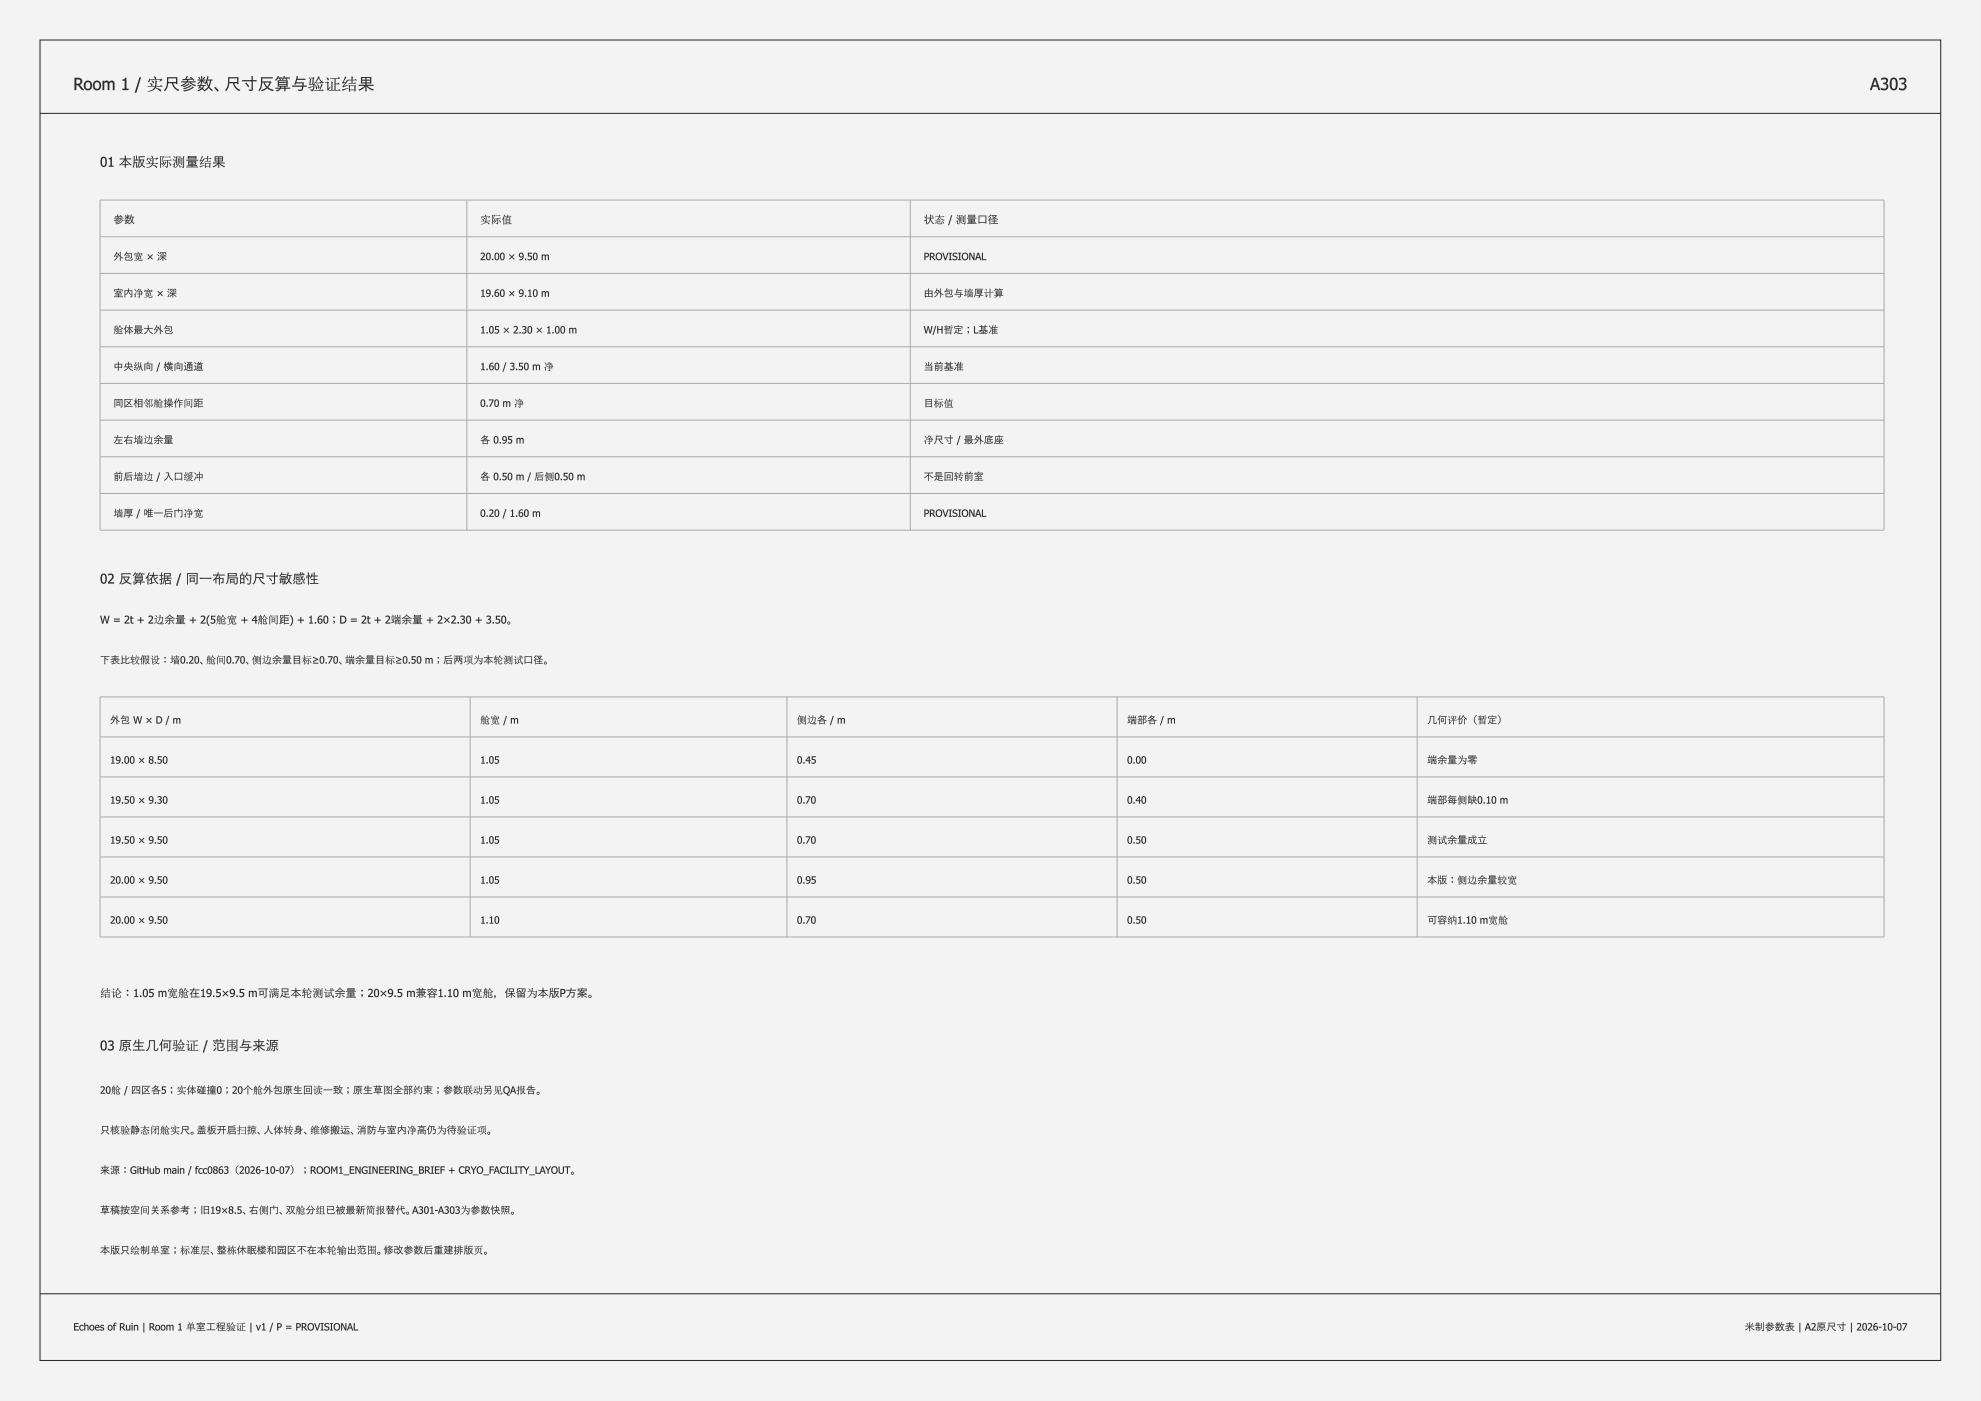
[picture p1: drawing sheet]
<svg xmlns="http://www.w3.org/2000/svg" width="594mm" height="420mm" viewBox="0 0 594 420" stroke-linecap="round" stroke-linejoin="round" font-family="sans-serif">
<path d="M0 0h594v420h-594z" fill-rule="evenodd" fill="#f1f3f5"/>
<path d="M0 0h594v420h-594zM0 0v420h594v-420z" fill="#000"/>
<path d="M12 12h570v396h-570z" fill="none" stroke="#222" stroke-width=".3"/>
<g fill="#222">
<path d="M22.4 23.4h.9a1.07 1.07 0 0 1 1.3 .7 1.07 1.07 0 0 1-.7 1.3l1.3 1.6h-.6l-1.2-1.4h-.5v1.4h-.5zM22.9 23.8v1.4a.81 .81 0 0 0 1.1-.2 .81 .81 0 0 0-.2-1.2zM25.5 24.6a1.38 1.38 0 0 1 2.1 .8 1.38 1.38 0 0 1-1.5 1.7 1.55 1.55 0 0 1-.6-2.5zM25.8 24.9a1.01 1.01 0 0 0-.2 1.2 1.01 1.01 0 0 0 1.2 .5 1.02 1.02 0 0 0 .4-1.3 1.02 1.02 0 0 0-1.2-.6zM28.2 24.6a1.38 1.38 0 0 1 2.1 .8 1.38 1.38 0 0 1-1.5 1.7 1.55 1.55 0 0 1-.6-2.5zM28.5 24.9a1.01 1.01 0 0 0-.2 1.2 1.01 1.01 0 0 0 1.2 .5 1.02 1.02 0 0 0 .4-1.3 1.02 1.02 0 0 0-1.2-.6zM30.8 24.3l.6 .2a.8 .8 0 0 1 1.3 .2l.4-.4a.82 .82 0 0 1 .9 0 .82 .82 0 0 1 .3 .9v1.8h-.4v-1.6a.57 .57 0 0 0-.4-.8 .57 .57 0 0 0-.7 .6v1.8h-.5v-1.6a.59 .59 0 0 0-.3-.8 .59 .59 0 0 0-.8 .4v2h-.4zM36.8 23.9l.5-.1 .2-.4h.4v3.2h.6v.4h-1.7v-.4h.6v-2.4h-.6zM41.9 23.2h.4l-1.5 4.6h-.4z"/>
<path d="M22.3 23.3l1.9 .2a1.07 1.07 0 0 1 .5 1.1 1.07 1.07 0 0 1-.8 .8l1.3 1.6h-.7l-1.1-1.4h-.5v1.4h-.6zM22.4 23.4v3.6h.5l-.1-1.5h.6l1.2 1.5h.6l-1.4-1.6 .6-.4 .1-1.1-.7-.5zM22.9 23.8v1.4l1-.3 .2-.8-.4-.3zM22.8 23.8l1.1 .1a.74 .74 0 0 1 0 1.1l-1.1 .2zM25.5 24.6a1.19 1.19 0 0 1 1.8 0 1.43 1.43 0 0 1 .2 1.8 1.43 1.43 0 0 1-1.9 .5 1.77 1.77 0 0 1-.1-2.3zM25.5 24.6a1.9 1.9 0 0 0 0 2.1 1.29 1.29 0 0 0 1.8 0 1.99 1.99 0 0 0 0-2.1 1.24 1.24 0 0 0-1.8 0zM25.8 24.9l-.2 .7 .2 .8a.83 .83 0 0 0 1.1 0 .83 .83 0 0 0 .2-1.1l-.2-.4-.3-.3zM25.8 24.8v.1a.71 .71 0 0 1 1.3 .1 1.04 1.04 0 0 1 0 1.1 1.04 1.04 0 0 1-1 .6 1.32 1.32 0 0 1-.3-1.9zM28.2 24.6a1.19 1.19 0 0 1 1.8 0 1.43 1.43 0 0 1 .2 1.8 1.43 1.43 0 0 1-1.8 .5 1.77 1.77 0 0 1-.2-2.3zM28.2 24.6a1.9 1.9 0 0 0 0 2.1 1.29 1.29 0 0 0 1.8 0 1.99 1.99 0 0 0 0-2.1 1.24 1.24 0 0 0-1.8 0zM28.6 24.9l-.2 .7 .1 .8a.83 .83 0 0 0 1.2 0 .83 .83 0 0 0 .1-1.1l-.2-.4-.3-.3zM28.5 24.8v.1a.71 .71 0 0 1 1.3 .1 1.04 1.04 0 0 1 0 1.1 1.04 1.04 0 0 1-.9 .6 1.32 1.32 0 0 1-.4-1.9zM30.7 24.2h.6l-.1 .4 .4-.3a.75 .75 0 0 1 1.1 .4l.7-.5 .7 .2 .2 .6 .1 2h-.6v-2.2a.62 .62 0 0 0-1 .2v2h-.5l-.1-2.2a.61 .61 0 0 0-1 .2l.1 2h-.6zM30.8 24.3v2.7h.4v-2l.7-.4 .4 .3v2.1h.5l-.1-2 .7-.4 .5 .3v2.1h.4v-2.3l-.2-.3-.8-.1-.6 .4a.83 .83 0 0 0-.7-.5 .83 .83 0 0 0-.8 .4v-.3zM36.7 23.8h.6l.2-.5h.4v3.3h.7v.4h-1.9v-.4h.7v-2.4h-.7zM36.8 23.9v.3h.6v2.5l-.6-.1v.4h1.7v-.4l-.6 .1v-3.3h-.4a.54 .54 0 0 1-.7 .5zM41.8 23.2h.5l-1.4 4.6h-.5zM41.9 23.2l-1.4 4.6h.3l1.5-4.6z"/>
<path d="M45.5 24.2l.3 .1a.41 .41 0 0 1 .4 .3 .41 .41 0 0 1-.2 .4zM44.3 25.8h2.2l.1-1.7 .5 .2-.3 1.5h1.2l.3-.2 .4 .4h-1.9l-.2 .3a1.4 1.4 0 0 1 1.6 1.1l-1.6-1a2.51 2.51 0 0 1-2.3 1 2.5 2.5 0 0 0 2.2-1.4h-2zM45 24.9l.3 .1a.43 .43 0 0 1 .4 .3 .43 .43 0 0 1-.1 .5zM46.1 22.9a.44 .44 0 0 1 .6 .2 .44 .44 0 0 1-.2 .6zM44.8 23.6l.1 .2h3.2l.2-.2 .4 .4-.8 .5 .2-.6h-3.2l-.1 .5-.4 .1zM50.1 23.2h3v2h-.3v-.3h-.9a2.78 2.78 0 0 0 1.8 2.1l-.2 .3a3.2 3.2 0 0 1-1.9-2.4h-1.2a2.8 2.8 0 0 1-1 2.4l-.2-.2a5.2 5.2 0 0 0 .9-3.9zM50.4 23.5v1.1h2.4v-1.1zM54.3 24.4h1.6l.3-.4 .3 .1-.2 .3h2.3v.3h-1.5l1.6 .9-.2 .2-1.7-1.1h-.7l-.8 .8-.9 .4-.2-.2 1.6-1h-1.4zM54.8 23.7h.2a.74 .74 0 0 0 .9-.7h.4l-.5 .7 1.7-.1-.5-.3 .2-.2 1 .9-.2 .2a1.36 1.36 0 0 0-1.6-.3l-1.5 .2zM55 27.1l1.5-.3 1.3-.8 .2 .1a3.9 3.9 0 0 1-2.9 1.2zM55 26.5l1.2-.4 1-.6 .2 .2-1.7 .9-.5 .1zM54.9 25.9l1.7-.9 .2 .2-1.2 .7-.4 .2zM62.2 22.9l.3 .1-.3 .9h1.5v.2h-.4l-.4 1.6a1.1 1.1 0 0 0 .9 1.3l-.2 .3-1-1-1.2 1-.3-.2 1.3-1.1-.5-1.3-.3 .5-.3-.1 .6-1zM62.2 24.1l.4 1.7 .4-1.7zM59.3 25.5h.7l.2-.4 .3 .1-.2 .3h1.3v.2a.63 .63 0 0 0-.7 .9l.3 .2-.2 .2-.4-.3-1.2 .6-.1-.2 1.1-.5-.5-.3-.4 .2 .4-.8h-.6zM60.2 25.7l-.2 .4 .5 .3 .4-.7zM59.3 23.9h1v-1h.2h.2l-.1 1h.9l.1 .2h-.8l.6 .5-.2 .2-.6-.6v.8h-.3l.1-.8-1 1-.2-.2 1-.9h-.9zM61.2 23l.3 .2-.4 .6-.2-.1zM59.5 23.1h.2l.3 .5-.2 .1zM64.2 26.3a.58 .58 0 0 1 .9 .3l.4 .6-.3 .2zM68.4 23.2h3.1v2h-.4v-.3h-.9a2.78 2.78 0 0 0 1.8 2.1l-.2 .3a3.2 3.2 0 0 1-1.9-2.4h-1.2a2.8 2.8 0 0 1-1 2.4l-.2-.2a5.2 5.2 0 0 0 .9-3.9zM68.7 23.5v1.1h2.4v-1.1zM72.7 24h2.8l-.1-1.1h.4v1.1h1.1v.3l-1.1 .1-.1 2.7-.9 .1-.2-.3 .9-.1v-2.4h-2.8zM73.6 25l.3-.1 .8 1-.3 .2zM78.3 23.2h3.5l-.1 .3h-3.1v.9l2.7 .1v.2l-.9 1.5 1.6 .8-.2 .3-1.7-.8-1.6 .8-.2-.3 1.6-.8-.9-1.5h-.4a2.71 2.71 0 0 1-.9 2.5l-.2-.1a4.6 4.6 0 0 0 .8-3.9zM79.3 24.7l.8 1.3 .8-1.3zM83.3 24.1h2.9v1.8l-.6 .1v.3l1.4 .1v.2h-1.4l-.1 .8-.2-.1v-.7h-1.1a.91 .91 0 0 1-1.3 .7l-.2-.2 1.2-.5h-1.2l-.1-.3h1.4v-.1v-.2l-.7-.1zM83.6 25.4v.3h2.4v-.3zM83.6 24.9v.3h2.4v-.3zM83.6 24.3v.3h2.4v-.3zM84.3 26v.3h1v-.3zM85.1 22.8l.4 .1-.2 .4h1.6v.2h-1l.2 .4-.3 .1-.2-.5h-.4l-.4 .5-.2-.1zM83.3 22.8l.3 .1-.1 .4h1.2v.2h-.7l.2 .4-.2 .1-.3-.5h-.4l-.6 .7-.2-.2zM89 22.9l.4 .1-.2 .7h2.3v.2h-2.4l-.3 .8h2.3l-.1 1h.9l.1 .3h-1a.94 .94 0 0 1-.4 1.1 .94 .94 0 0 1-1.2-.1v-.1a.82 .82 0 0 0 .9 0 .82 .82 0 0 0 .3-.9h-3l.1-.3h3v-.7h-2l-.1 .3h-.3zM95.5 22.9l.3 .3-.1 .1 .5 .8 .9 .6-.4 .3-.3-.3-.8-1.4-1.3 1.8zM94.7 24.8h1.2l.3-.2 .3 .3-1.7 .1zM94.6 25.4a.86 .86 0 0 1 .3 1.3zM95.1 25.3a.7 .7 0 0 1 .6 .5 .7 .7 0 0 1-.2 .7zM94.3 27.1h1.5l.5-1.9 .4 .3-.8 1.6h.5l.3-.3 .4 .4-2.6 .1zM92.6 23.3h1.2l.2-.1 .3 .2-.4 1.8 .2-.1 .3 .2-.1 .1a1.59 1.59 0 0 1-.8 2l-.5-.6 .8 .1 .2-1.6-1.1 .2-.2-.2 .3-1.6 .4 .2-.3 1.3h.5l.2-1.7h-1zM92.5 26.2l1.4-.2-1.2 .5zM98 23.2a.48 .48 0 0 1 .5 .3 .48 .48 0 0 1-.1 .6zM97.5 24.7h.6l.2-.2 .3 .2-.2 .2v1.7l.7-.6-.7 1.2-.3-.3 .1-2.1zM99 23.4h2.3l.3-.2 .4 .4h-1.4v1.5h.6l.3-.2 .4 .3h-1.3v1.8h.8l.3-.2 .4 .4h-3.2l-.2-.2h.7v-2.5l.4 .2-.1 .1v2.2h.7v-3.4h-1.2zM104.3 24h1.2l-.1-1.1 .5 .3-.2 .1v.7h.7l.3-.3 .3 .4h-1.3v.8h.5l.3-.2 .3 .4h-2.1l-.2-.2h1v-.8h-1zM104.7 25.5l.3 .2h1.3l.2-.2 .2 .3-.1 .1v1.4l-.3 .1v-.4h-1.4v.3l-.2 .2zM104.9 25.8v1.1h1.4v-1.1zM103.5 23l.4 .2-1 1.5h.8l.4-.7 .3 .2-1.3 1.6 1.3-.1-1.5 .5-.2-.4 .9-1-.8 .2-.2-.3 .5-.6zM102.6 26.8l1.9-.3-1.7 .7zM108.3 23.1h3v1.9h-1.4v.5h2.1l-.1 .2h-1.8l2 1.2-.2 .2-1.2-.5-.8-.8v1.6l-.3-.1v-1.5l-.8 .9-1.1 .4-.2-.2 1.9-1.2h-1.8v-.2h2v-.5h-1.3zM109.9 24.2v.5h1.1v-.5zM109.9 23.4v.5h1.1v-.5zM108.6 24.2v.5h1v-.5zM108.6 23.4v.5h1v-.5z"/>
<path d="M45.5 24.1a.58 .58 0 0 1 .6 .3 .58 .58 0 0 1 0 .6zM45.5 24.2l.5 .8 .1-.5zM44.2 25.8h2.3l.1-1.7 .6 .2-.2 .2-.2 1.3h1.2l.3-.3 .5 .5h-2l-.2 .3a2.08 2.08 0 0 1 1.7 .9l-.2 .2-1.5-1a2.48 2.48 0 0 1-2.3 1l1.4-.5 .8-.9-2.1 .1zM44.3 25.8l.2 .2 2-.1a2.44 2.44 0 0 1-2.2 1.5l1.5-.3 .8-.8 1.6 1.1v-.4l-.3-.3-1.3-.4 .1-.4h2l-.4-.3-.3 .3h-1.2l.3-1.6-.4-.2-.2 1.8zM45 24.9a.63 .63 0 0 1 .6 .2 .63 .63 0 0 1 0 .7zM45 24.9l.6 .9v-.6zM46.1 22.9a.44 .44 0 0 1 .4 0 .44 .44 0 0 1 .3 .4l-.2 .5zM46.1 22.9l.4 .8 .2-.1-.1-.4zM44.8 23.6l.1 .2h3.2l.2-.2 .5 .5-.9 .5 .2-.7h-3.2a.39 .39 0 0 1 0 .5 .39 .39 0 0 1-.5 .1zM44.8 23.6l-.4 .9 .2 .1 .2-.2 .1-.5h3.3l-.3 .6 .8-.5-.4-.4-.2 .2h-3.2zM50.1 23.2h3v2h-.3v-.3h-.9a2.89 2.89 0 0 0 1.8 2l-.3 .3a3.1 3.1 0 0 1-1.8-2.3h-1.2l-.4 1.6-.5 .8-.4-.2a3.9 3.9 0 0 0 1-3.1zM50.1 23.2l-.1 2.5-.8 1.4 .3 .2 .5-.8 .4-1.6h1.2l.6 1.4 1.3 1 .2-.3-1.1-.7-.8-1.4h1v.3h.3v-2zM50.4 23.5v1.1h2.4v-1.1zM50.4 23.4h2.4v1.3h-2.4zM54.3 24.4h1.6l.2-.5 .4 .2-.2 .3h2.3v.3h-1.5l1.7 .9-.4 .2-1.1-.6-.5-.5h-.7l-.8 .8-.9 .4-.3-.2 1.7-1h-1.4zM54.4 24.4v.3l1.4-.1-.9 .8-.7 .2 .2 .3 .9-.4 .8-.9h.7l1.7 1.2 .2-.2-1.6-1 1.5 .1v-.3h-2.4l.3-.3-.3-.1-.2 .4zM54.8 23.7h.7l.5-.9 .3 .2-.4 .7 1.5-.1-.5-.3 .3-.2 1.1 .9-.3 .2-.3-.4-2.8 .3zM54.8 23.7l.1 .4 2.8-.3 .3 .3 .2-.1-1-.9-.2 .2 .5 .3-1.7 .1 .5-.7-.3-.2-.1 .3a.53 .53 0 0 1-.6 .6zM55 27.1l1.5-.3 1.3-.9 .2 .4a4 4 0 0 1-2.9 1zM55 27.1l.3 .3 1.3-.4 1.4-.9-.2-.1-1.3 .8zM54.9 26.4l1.3-.3 .9-.7 .3 .3-1.7 .9-.5 .1zM55 26.4l.2 .3 .9-.3 1.3-.8-.2-.1-1 .7zM54.9 25.9l1.2-.5 .5-.4 .2 .2-1.2 .8-.4 .1zM55 25.8l.2 .3 1.6-.9-.2-.2-.5 .4zM62.2 22.8l.4 .2-.4 .9h1.5v.3l-.4-.1-.6 1.9 1.1 1-.2 .3-1-1-1.2 1-.4-.2 1.4-1.1-.5-1.3-.3 .5-.3-.1 .5-1zM62.2 22.9l-.3 1.2-.6 1 .3 .1 .3-.6 .5 1.4-1.3 1.1 .3 .2 1.2-1.1 .9 1.1 .3-.3a1.1 1.1 0 0 1-.8-1.6l.2-1.3h.5v-.2h-1.5l.3-.9zM62.2 24.1l.4 1.7 .4-1.7zM62.1 24.1h.9l-.4 1.7zM59.3 25.5h.7l.2-.5 .4 .2-.2 .3h1.2l.1 .2h-.5l-.4 .8 .4 .3-.1 .2-.5-.3-1.1 .6-.3-.2 1.2-.5-.5-.3-.2 .3-.2-.1 .4-.8-.6 .1zM59.3 25.5v.3l.7-.1-.5 .7 .4-.1 .5 .3-1.1 .5 .2 .2 1.1-.6 .4 .3 .2-.2-.5-.3 .5-.8h.4v-.2h-1.3l.2-.3-.3-.1-.1 .4zM60.2 25.7l-.2 .4 .5 .3 .4-.7zM60.2 25.7h.7l-.3 .7-.6-.2zM60.3 22.8l.4 .1-.1 1h1l-.1 .3-.7-.1 .7 .5-.3 .2-.6-.6 .1 .8h-.3l-.1-.8-.9 1-.2-.2 1-.9-.9 .1v-.3h1zM60.3 22.9l.1 1h-1.1v.2h.9l-1 .9 .2 .2 1-1v.8h.2v-.9l.5 .7 .3-.2-.7-.5h.8v-.2h-.9v-1zM61.2 23l.3 .2-.4 .6-.3-.1zM61.2 23l-.3 .7h.2l.4-.5zM59.5 23.1h.2l.3 .5-.2 .1zM59.5 23.1l.3 .6 .2-.1-.3-.5zM64.2 26.3l.3-.2 1.1 1.1-.4 .3zM64.3 26.3l.9 1.1 .3-.2-1-1.1zM68.4 23.2h3.1v2h-.4v-.3h-.9a2.89 2.89 0 0 0 1.9 2l-.4 .3a3.1 3.1 0 0 1-1.8-2.3h-1.2l-.4 1.6-.5 .8-.3-.2a3.9 3.9 0 0 0 .9-3.1zM68.5 23.2l-.2 2.5-.8 1.4 .3 .2 .5-.8 .4-1.6h1.2l.6 1.4 1.3 1 .2-.3-1.1-.7-.7-1.4h1v.3h.3v-2zM68.7 23.5v1.1h2.4v-1.1zM68.7 23.4h2.5v1.3h-2.5zM72.6 24h2.9l-.1-1.2 .5 .1-.1 1.1h1.1l.1 .3-1.2 .1-.1 2.8-.9 .1-.3-.4h.9l.1-2.5h-2.8zM72.7 24v.4l2.8-.1v2.5l-.9 .1 .2 .3 .9-.1 .1-2.8 1.1 .1v-.4l-1.1 .1v-1.2h-.3v1.2zM73.6 25l.3-.2 .8 1.2-.3 .1zM73.6 25l.8 1.1 .3-.2-.8-1zM78.3 23.2h3.5l-.1 .3h-3.1v.9l2.7 .1 .1 .2-1 1.5 1.7 .8-.2 .3-1.8-.8-1.6 .8-.2-.3 1.6-.8-.9-1.5h-.4a3.8 3.8 0 0 1-.7 2.6l-.4-.2 .7-1.3zM78.3 23.2a5.1 5.1 0 0 1-.8 3.9l.3 .2 .4-.7 .4-1.9h.5l.8 1.5-1.6 .8 .2 .3 1.6-.9 1.7 .9 .2-.3-1.7-.8 1-1.5-.1-.2h-2.6v-1.1l3.1 .1 .1-.3zM79.3 24.7l.8 1.3 .8-1.3zM79.3 24.7h1.6l-.8 1.4zM83.3 24.1h3v1.8l-.7 .1v.3h1.4v.3h-1.4v.7l-.3 .1v-.8h-1.1l-.4 .5-.9 .3-.2-.3 1.2-.5h-1.2l-.1-.3h1.4v-.3l-.7-.1zM83.4 24.1l-.1 1.8h.7v.3v.2l-1.3-.1v.3h1.2l-.4 .3-.7 .2 .1 .2 .9-.3 .4-.4h1.1v.7h.3l-.1-.7h1.5v-.3l-1.5 .1v-.5h.7v-1.8zM83.6 25.4v.3h2.4v-.3zM83.6 25.4h2.4v.4h-2.4zM83.6 24.9v.3h2.4v-.3zM83.6 24.8h2.4v.4h-2.4zM83.6 24.3v.3h2.4v-.3zM83.6 24.3h2.4v.4h-2.4zM84.3 26v.3h1v-.3zM84.3 25.9h1v.5h-1.1zM85.1 22.8l.4 .1-.2 .4 1.6-.1 .1 .3h-1.1l.2 .4-.3 .1-.2-.5h-.4l-.4 .5-.3-.1zM85.1 22.8l-.5 1.1 .1 .1 .5-.5h.4l.2 .5 .3-.1-.2-.4h1.1l-.1-.2h-1.6l.1-.4zM83.3 22.8l.4 .1-.2 .4 1.2-.1v.3h-.7l.2 .4-.2 .1-.3-.5h-.4l-.6 .7-.2-.2zM83.3 22.8l-.8 1.2 .2 .2 .6-.7h.4l.3 .5 .2-.1-.2-.4h.7v-.2h-1.3l.2-.4zM88.9 22.8l.5 .2-.2 .7 2.4-.1-.1 .4-2.4-.1-.3 .8h2.3l-.1 1h.9l.1 .3h-1a1.01 1.01 0 0 1-.3 1.1 1.01 1.01 0 0 1-1.1 .1l-.3-.3h1l.3-.9h-3l.1-.3h3v-.7h-2l-.1 .4-.3-.1zM89 22.9l-.7 2.4h.3l.1-.3h2.1l-.1 .7h-3l-.1 .3h3.1l-.2 .7a.76 .76 0 0 1-1.1 .2l.1 .3h1l.4-1.2h1l.1-.3h-1v-1h-2.2l.3-.8h2.4v-.3l-2.4 .1 .2-.7zM95.4 22.9l.5 .3-.2 .1 .5 .8 .9 .7-.4 .2-.3-.3-.7-1.4a2.14 2.14 0 0 1-1.5 1.7l.8-1.1zM95.5 22.9l-1.2 2.2 1.3-1.9 1.1 1.8 .4-.3-.9-.6-.5-.9h.1zM94.6 24.8h1.3l.3-.3 .3 .5h-1.7zM94.7 24.8l.1 .2 1.7-.1-.3-.3-.3 .2zM94.5 25.4h.2a.87 .87 0 0 1 .2 1.4zM94.6 25.4l.3 1.3 .2-.6zM95.1 25.3l.1-.1a.96 .96 0 0 1 .4 1.4zM95.1 25.3l.5 1.2 .1-.4zM94.2 27.1h1.6l.5-1.9 .5 .3-.9 1.6h.5l.3-.3 .4 .5h-2.7zM94.3 27.1l.2 .2h2.5l-.3-.5-.3 .3h-.5l.8-1.6-.4-.3-.5 1.9zM92.5 23.3h1.3l.2-.2 .3 .3-.2 .1-.2 1.7 .2-.2 .4 .3-.2 .1a1.61 1.61 0 0 1-.8 2l-.6-.6 .8 .1 .3-1.6h-.9l-.2 .2-.3-.2 .2-.1 .2-1.5 .4 .2-.2 .2-.1 1.1h.5l.2-1.7-1 .1zM92.6 23.3l.2 .2 1.1-.1-.2 1.8h-.7l.4-1.3-.4-.2-.3 1.6 .2 .2 .2-.2h1a1.52 1.52 0 0 1-.6 1.7l-.6-.1 .6 .5 .3-.2 .6-1.9-.3-.2-.2 .1 .2-1.7 .2-.1-.3-.2-.2 .2zM92.4 26.1l1.5-.1-1.2 .5zM92.5 26.2l.2 .3 1.2-.5zM97.9 23.3l.1-.1a.51 .51 0 0 1 .5 .3 .51 .51 0 0 1-.1 .6zM98 23.2l.4 .9 .1-.4zM97.4 24.7h.7l.2-.2 .4 .2-.3 .2v1.7l.8-.6-.8 1.2-.3-.3 .1-2.1-.5 .1zM97.5 24.7l.2 .2 .5-.1-.1 2.1 .3 .3 .7-1.2-.7 .7v-1.8l.2-.2-.3-.2-.1 .2zM98.9 23.4h2.4l.3-.3 .4 .5h-1.4v1.5h.6l.3-.3 .4 .5-1.3-.1v1.8h.8l.3-.3 .4 .5h-3.2l-.3-.2h.8v-2.6l.5 .3-.2 .1v2.2h.7v-3.4h-1.2zM99 23.4l.2 .2 1.2-.1v3.6h-.8v-2.3l.2-.1-.4-.2v2.6h-.7l3.4 .1-.4-.4-.2 .3h-.9v-1.9h1.3l-.4-.3-.3 .3h-.6v-1.7h1.4l-.4-.3-.3 .3zM104.3 23.9l1.2 .1-.1-1.1 .5 .2-.2 .2v.7h.7l.3-.3 .4 .4h-1.4v.8h.5l.3-.2 .4 .4-2.2 .1-.3-.3h1.1v-.8l-1 .1zM104.3 23.9l.2 .2 1-.1v1l-1-.1 .2 .2h2.1l-.3-.4-.3 .3h-.5v-1h1.3l-.3-.3-.3 .3h-.7v-.7l.2-.1-.4-.3v1.1zM104.6 25.5l.4 .2h1.3l.2-.2 .3 .3-.2 .1v1.4l-.3 .1v-.4h-1.4l.1 .3-.4 .2zM104.7 25.5v2l.2-.2v-.3h1.4v.4l.3-.1-.1-1.4 .2-.1-.2-.3-.2 .2h-1.3zM104.9 25.8v1.1h1.4v-1.1zM104.9 25.8h1.4v1.1h-1.4zM103.5 23l.4 .2-1 1.5h.8l.4-.7 .4 .2-1.4 1.6 1.3-.1-1.5 .5-.2-.4 .9-1-.8 .3-.2-.4 .4-.6zM103.5 23l-.4 1.1-.5 .6 .2 .3 .9-.2-1 1 .2 .4 1.5-.5-1.4 .1 1.4-1.6-.3-.2-.4 .7h-.8l1-1.5zM102.6 26.8l1.9-.3-1.7 .7zM102.6 26.8l.2 .4 1.7-.7zM108.3 23.1h3v1.9h-1.4v.5l2.1-.1-.1 .4-1.8-.1 2 1.1-.2 .3-1.2-.5-.8-.8v1.6l-.3-.1v-1.5l-.8 .9-1.1 .5-.2-.3 1.9-1.2-1.8 .1v-.4l2 .1v-.5h-1.3zM108.3 23.1v1.9h1.3v.5l-2-.1v.3h1.9l-.7 .6-1.3 .6 .3 .2 .7-.3 1.1-1v1.5h.3v-1.5a2.84 2.84 0 0 0 2 1.3l.1-.3-.9-.3-1.1-.8h1.9v-.3l-2 .1v-.5h1.4v-1.8zM109.9 24.2v.5h1.1v-.5zM109.9 24.1h1.1v.7h-1.1zM109.9 23.4v.5h1.1v-.5zM109.9 23.4h1.1v.5h-1.1zM108.6 24.2v.5h1v-.5zM108.5 24.1h1.1v.7h-1.1zM108.6 23.4v.5h1v-.5zM108.5 23.4h1.1v.5h-1.1z"/>
<path d="M562 23.4h.6l1.2 3.6h-.5l-.3-1h-1.4l-.3 1h-.5zM562.3 23.9l-.6 1.7h1.2zM564.2 23.5a1.16 1.16 0 0 1 1.3-.2 1.16 1.16 0 0 1 .6 1.2l-.6 .5a1.16 1.16 0 0 1 .6 1.6 1.16 1.16 0 0 1-1.8 .4l-.2-.1v-.6a.89 .89 0 0 0 1.2 .3 .89 .89 0 0 0 .2-1.2l-.7-.2v-.4a.65 .65 0 0 0 .8-.3 .65 .65 0 0 0-.2-.8 .65 .65 0 0 0-.9 .1l-.3 .2zM567.2 23.5a1.17 1.17 0 0 1 1.3 0 1.17 1.17 0 0 1 .6 1.2 1.72 1.72 0 0 1-1.2 2.4 1.43 1.43 0 0 1-1.2-1.9l.2-1.2zM567.6 23.8a2.74 2.74 0 0 0 .1 2.8 1.18 1.18 0 0 0 .9-1.7v-.2a.74 .74 0 0 0-.2-.8 .74 .74 0 0 0-.8-.1zM569.6 23.5a1.16 1.16 0 0 1 1.4-.2 1.16 1.16 0 0 1 .6 1.2l-.6 .5a1.16 1.16 0 0 1 .5 1.6 1.16 1.16 0 0 1-1.7 .4l-.3-.1v-.6a.89 .89 0 0 0 1.3 .3 .89 .89 0 0 0 .2-1.2l-.7-.2v-.4a.65 .65 0 0 0 .8-.3 .65 .65 0 0 0-.2-.8 .65 .65 0 0 0-.9 .1l-.4 .2z"/>
<path d="M562 23.3h.6l1.3 3.7h-.6l-.3-1h-1.4l-.3 1h-.5zM562 23.4l-1.2 3.6h.5l.3-1h1.4l.3 1h.5l-1.2-3.6zM562.3 23.9l-.6 1.7h1.2zM562.3 23.8l.6 1.8h-1.2zM564.1 23.5l1.4-.2a.83 .83 0 0 1 .7 .9 .83 .83 0 0 1-.7 .8 1 1 0 0 1 .8 .7 1 1 0 0 1-.4 1l-.7 .4-1.2-.2v-.6l1 .3 .7-.4a.7 .7 0 0 0-.1-.8 .7 .7 0 0 0-.8-.1v-.5l.8-.3v-.5l-.5-.3-1 .4zM564.2 23.5v.5l.9-.3a.62 .62 0 0 1 .7 .8 .62 .62 0 0 1-1 .3v.4l.6 .1 .3 .3a.8 .8 0 0 1-.2 .9 .8 .8 0 0 1-1 .1l-.4-.3v.6l1.1 .1 .6-.2 .4-.4v-.9l-.7-.5 .5-.3 .1-.7-.6-.6zM567.2 23.5a1.19 1.19 0 0 1 1.4 0 1.19 1.19 0 0 1 .5 1.2 1.74 1.74 0 0 1-1.2 2.4l-.9-.5a3.8 3.8 0 0 1 0-2.9zM567.2 23.6a2.96 2.96 0 0 0 .2 3.3l.8 .1 .6-.4a3.9 3.9 0 0 0 0-2.8 1.08 1.08 0 0 0-1.6-.2zM567.6 23.8l-.2 .3a3.4 3.4 0 0 0 .2 2.5h.6l.3-.8-.1-1.7-.2-.3zM567.6 23.8a.54 .54 0 0 1 .8 .3l.2 1.1-.2 1.1a.56 .56 0 0 1-.5 .4 .56 .56 0 0 1-.5-.4l-.2-1.8zM569.6 23.5l1.2-.2 .8 .5a.81 .81 0 0 1-.6 1.2l.2 .1a1.04 1.04 0 0 1 .2 1.6l-.7 .4-1.2-.2v-.6l1.3 .3 .4-.4v-.3l-.2-.5-.8-.1v-.5l.8-.3 .1-.5-.6-.3-.9 .4zM569.6 23.5v.5l.9-.3a.62 .62 0 0 1 .7 .8 .62 .62 0 0 1-.9 .3v.4a.77 .77 0 0 1 .9 .9 .77 .77 0 0 1-1.2 .5l-.5-.3v.6l1.2 .1 .7-.3 .2-.3v-.9l-.6-.5 .4-.3a.9 .9 0 0 0-.1-1.2l-.7-.2z"/>
</g>
<path d="M12 34h570M12 388h570" fill="none" stroke="#222" stroke-width=".3"/>
<g fill="#222">
<path d="M22.2 396.8h1.4v.3h-1.1v.6h1v.2h-1v.8h1.1v.3h-1.4zM24 397.5h.1a.55 .55 0 0 1 .9 .3 .59 .59 0 0 0-.8 0 .59 .59 0 0 0 0 .8 .59 .59 0 0 0 .8 0 .66 .66 0 0 1-.8 .4 .66 .66 0 0 1-.4-.8zM25.3 396.7h.2v.8a.56 .56 0 0 1 .7-.1 .56 .56 0 0 1 .4 .5v1.1h-.3l-.1-1.2-.2-.2-.5 .2v1.2h-.2zM27 397.5a.78 .78 0 0 1 1.1 .2 .78 .78 0 0 1-.1 1.1 .78 .78 0 0 1-1.1-.2zM27.2 397.7a.55 .55 0 0 0-.1 .8 .55 .55 0 0 0 .8 0 .56 .56 0 0 0 0-.7 .56 .56 0 0 0-.7-.1zM28.7 397.6a.7 .7 0 0 1 .8-.2 .7 .7 0 0 1 .4 .8h-1.2a.65 .65 0 0 0 .5 .6 .65 .65 0 0 0 .6-.2v.3a.9 .9 0 0 1-1.1-.2 .9 .9 0 0 1 0-1.1zM28.9 397.7l-.2 .3h.9l-.2-.4zM30.2 397.5a.57 .57 0 0 1 1 .2h-.2a.36 .36 0 0 0-.4-.2 .36 .36 0 0 0-.2 .4 .57 .57 0 0 1 .8 .4 .57 .57 0 0 1-.5 .7l-.7-.1 .1-.3a.4 .4 0 0 0 .4 .3 .4 .4 0 0 0 .3-.5l-.2-.1a.51 .51 0 0 1-.5-.3 .51 .51 0 0 1 .1-.5zM32.5 397.5a.78 .78 0 0 1 1.1 .2 .78 .78 0 0 1-.1 1.1 .78 .78 0 0 1-1.1-.2zM32.7 397.7a.55 .55 0 0 0-.1 .8 .55 .55 0 0 0 .8 0 .56 .56 0 0 0 0-.7 .56 .56 0 0 0-.7-.1zM34.2 396.9a.37 .37 0 0 1 .4-.2 .37 .37 0 0 1 .3 .3l-.5 .1-.1 .3h.5v.2h-.4v1.4h-.3v-1.4l-.2-.2h.2zM36 396.8h.5a.64 .64 0 0 1 .8 .5 .64 .64 0 0 1-.4 .8l.8 .9h-.4l-.7-.9h-.3v.9h-.3zM36.3 397.1v.8h.2a.42 .42 0 0 0 .5-.4 .42 .42 0 0 0-.5-.4zM37.8 397.4h.3v1.2l.3 .2 .4-.2v-1.2h.3v1.6h-.3v-.2l-.5 .2-.4-.1zM39.5 397.4h.2v1.6h-.2zM39.4 396.8h.4v.3h-.4zM40.1 397.4h.3v.1a.56 .56 0 0 1 .7-.1 .56 .56 0 0 1 .3 .5v1.1h-.2l-.1-1.2-.3-.2-.4 .2v1.2h-.3zM43 396.7h.3v2.9h-.3zM44.9 396.8h.5a.64 .64 0 0 1 .8 .5 .64 .64 0 0 1-.4 .8l.8 .9h-.4l-.7-.9h-.3v.9h-.3zM45.2 397.1v.8h.2a.42 .42 0 0 0 .5-.4 .42 .42 0 0 0-.5-.4zM46.7 397.5a.78 .78 0 0 1 1.1 .2 .78 .78 0 0 1-.1 1.1 .78 .78 0 0 1-1.1-.2zM46.9 397.7a.55 .55 0 0 0 0 .8 .55 .55 0 0 0 .8 0 .56 .56 0 0 0-.1-.7 .56 .56 0 0 0-.7-.1zM48.4 397.5a.78 .78 0 0 1 1.1 .2 .78 .78 0 0 1-.2 1.1 .78 .78 0 0 1-1.1-.2zM48.6 397.7a.55 .55 0 0 0-.1 .8 .55 .55 0 0 0 .8 0 .56 .56 0 0 0 0-.7 .56 .56 0 0 0-.7-.1zM49.9 397.4h.3v.1a.51 .51 0 0 1 .9 .1l.3-.3 .5 .2 .1 1.5h-.2v-.9a.34 .34 0 0 0-.3-.5 .34 .34 0 0 0-.4 .3v1.1h-.3v-1.2l-.2-.2-.4 .2v1.2h-.3zM53.5 397.1l.7-.3v2h.4v.2h-1.1v-.2h.4v-1.5h-.4z"/>
<path d="M22.2 396.8h1.4v.3h-1.1v.6h1v.2h-1v.8h1.1v.3h-1.4zM22.2 396.8v2.2h1.4v-.3l-1.1 .1v-.9h1v-.2h-1v-.6h1.1v-.3zM24 397.5l.8-.2 .2 .1v.4a.6 .6 0 0 0-.8 0 .6 .6 0 0 0 0 .8l.3 .2 .5-.2v.3l-.5 .2-.5-.3-.2-.6zM24 397.6l-.2 .2a.83 .83 0 0 0 .7 1.2l.5-.1v-.3a.6 .6 0 0 1-.9 0 .6 .6 0 0 1 .1-.9l.3-.2 .5 .3v-.3l-.6-.1zM25.3 396.7h.3l-.1 .8 .5-.2 .5 .3 .1 1.4h-.3v-1.1l-.3-.3-.5 .2 .1 1.2h-.3zM25.3 396.7v2.3h.2v-1.2l.5-.2 .3 .2v1.2h.3l-.1-1.1a.55 .55 0 0 0-.3-.5 .55 .55 0 0 0-.7 .2v-.9zM27 397.5l.6-.2 .5 .2a.85 .85 0 0 1 .1 1.3 .85 .85 0 0 1-1.3 0 .85 .85 0 0 1 .1-1.3zM27 397.6a.89 .89 0 0 0 .6 1.4l.5-.2 .2-.6a.72 .72 0 0 0-.4-.8 .72 .72 0 0 0-.9 .2zM27.2 397.7v.9l.5 .2 .3-.4-.1-.7zM27.2 397.7l.4-.2a.59 .59 0 0 1 .4 .8 .59 .59 0 0 1-.8 .4zM28.7 397.5l.5-.2 .5 .2 .2 .7h-1.2l.2 .4 .6 .2 .4-.2v.3l-.6 .2-.6-.3-.3-.6zM28.7 397.6a.86 .86 0 0 0-.2 1 .86 .86 0 0 0 .9 .4l.4-.1v-.3l-.3 .2a.53 .53 0 0 1-.8-.6h1.2v-.1a.66 .66 0 0 0-.4-.7 .66 .66 0 0 0-.8 .2zM28.9 397.7l-.2 .3h.9l-.2-.4zM28.9 397.7l.5-.1 .2 .4h-.9zM30.2 397.5l.7-.2 .3 .1v.4l-.2-.1a.35 .35 0 0 0-.4-.2 .35 .35 0 0 0-.2 .4l.7 .3 .1 .5-.5 .3-.7-.1v-.3l.4 .2 .5-.1-.3-.4a.47 .47 0 0 1-.5-.3 .47 .47 0 0 1 .1-.5zM30.2 397.5l-.1 .6 .8 .3a.44 .44 0 0 1-.3 .5 .44 .44 0 0 1-.5-.3l-.1 .3 .3 .1 .8-.1a.44 .44 0 0 0 .1-.5 .44 .44 0 0 0-.3-.3l-.5-.1-.1-.3 .4-.2 .5 .2v-.3zM32.5 397.5l.5-.2 .6 .2a.85 .85 0 0 1 .1 1.3 .85 .85 0 0 1-1.3 0 .85 .85 0 0 1 .1-1.3zM32.5 397.6a.89 .89 0 0 0 .5 1.4l.6-.2a.88 .88 0 0 0 .1-1 .88 .88 0 0 0-.9-.4zM32.7 397.7v.9l.5 .2 .3-.4-.1-.7zM32.7 397.7l.3-.2a.59 .59 0 0 1 .5 .8 .59 .59 0 0 1-.8 .4zM34.2 396.8l.7-.1v.3l-.5 .1-.1 .3 .5-.1v.3h-.4v1.4h-.3v-1.4h-.2zM34.2 396.9l-.1 .5h-.2v.2h.2v1.4h.3l-.1-1.4h.5v-.2h-.5l.1-.3 .5-.1v-.3zM36 396.8l1.2 .2 .1 .6-.4 .5 .8 .9h-.4l-.7-.9h-.3v.9h-.3zM36 396.8v2.2h.3l-.1-.9h.4l.7 .9h.4l-.8-1 .3-.2a.6 .6 0 0 0-.4-.9zM36.3 397.1v.8l.6-.1v-.6zM36.2 397.1l.8 .1-.1 .6-.7 .1zM37.8 397.3h.3v1.2l.3 .3 .4-.2v-1.3h.3v1.7h-.3v-.2l-.5 .3-.4-.2zM37.8 397.4l.1 1.5 .4 .1 .5-.2v.2h.3v-1.6h-.3v1.2l-.4 .2-.3-.2v-1.2zM39.5 397.3h.3v1.7h-.3zM39.5 397.4v1.6h.2v-1.6zM39.4 396.8h.4v.3h-.4zM39.4 396.8v.3h.4v-.3zM40.1 397.3h.3v.2l.5-.2 .4 .2 .1 1.5h-.3v-1.3l-.3-.1-.4 .2v1.2h-.3zM40.1 397.4v1.6h.3v-1.2l.4-.2 .3 .2 .1 1.2h.2v-1.1a.55 .55 0 0 0-.3-.5 .55 .55 0 0 0-.7 .2v-.2zM43 396.7h.3v2.9h-.3zM43 396.7v2.9h.3v-2.9zM44.8 396.8l1.3 .2 .1 .6-.4 .5 .8 .9h-.4l-.7-.9h-.3v.9h-.4zM44.9 396.8v2.2h.3l-.1-.9h.4l.7 .9h.4l-.9-1 .4-.2a.6 .6 0 0 0-.4-.9zM45.2 397.1v.8l.6-.1v-.6zM45.1 397.1l.8 .1-.1 .6-.7 .1zM46.7 397.5l.6-.2 .5 .2a.86 .86 0 0 1 .1 1.3 .86 .86 0 0 1-1.3 0 .86 .86 0 0 1 .1-1.3zM46.7 397.6a.89 .89 0 0 0 .6 1.4l.5-.2a.88 .88 0 0 0 .1-1 .88 .88 0 0 0-.8-.4zM46.9 397.7v.9l.5 .2 .3-.4-.1-.7zM46.9 397.7l.4-.2a.59 .59 0 0 1 .4 .8 .59 .59 0 0 1-.8 .4zM48.4 397.5l.5-.2 .5 .2a.85 .85 0 0 1 .1 1.3 .85 .85 0 0 1-1.2 0 .85 .85 0 0 1 .1-1.3zM48.4 397.6a.89 .89 0 0 0 .5 1.4l.5-.2 .2-.6a.72 .72 0 0 0-.4-.8 .72 .72 0 0 0-.8 .2zM48.6 397.7v.9l.5 .2 .2-.4-.1-.7zM48.5 397.7l.4-.2a.59 .59 0 0 1 .5 .8 .59 .59 0 0 1-.9 .4zM49.9 397.3h.3v.2l.6-.2 .3 .3 .3-.3 .4 .1 .2 .4 .1 1.2h-.4l.1-1.2-.3-.2-.4 .2v1.2h-.3v-1.2l-.2-.2-.4 .2v1.2h-.3zM49.9 397.4v1.6h.3v-1.2l.4-.2 .2 .2v1.2h.3v-1.2l.4-.2 .3 .2v1.2h.2l-.1-1.5-.5-.1-.4 .2a.5 .5 0 0 0-.8 0v-.2zM53.5 397.1l.7-.3v2h.4v.2h-1.1v-.2h.4v-1.5h-.4zM53.5 397.1v.2h.4v1.5h-.4v.2h1.1v-.2h-.4v-2z"/>
<path d="M56.5 397.2v.4h.6v-.4zM57.3 397.2v.4h.7v-.4zM56.5 397.7v.4h.6v-.4zM57.3 397.7v.4h.7v-.4zM56.6 396.6l.4 .2-.1 .3zM56.3 397l1.1 .1 .3-.6 .2 .2-.4 .4 .7 .1-.1 1-.8-.1v.4h.9l.2-.2 .2 .3h-1.3v.6l-.2 .1v-.7h-1.1l1.1-.1v-.4h-.6l-.2 .3zM59.3 398.4h.8v-.3h.2v.3h.9l-.9 .1v.4h1.2v.2h-2.6l.1-.2h1.1v-.4h-.8zM59.4 397.2h1.7v.2h-1l-.3 .5 1-.1-.1-.3 .5 .5-2 .1 .1-.2a.33 .33 0 0 0 .4-.1 .33 .33 0 0 0 .1-.4zM59 396.8h1.1v-.3h.2v.3h1.2v.6h-.2v-.4h-2.1l-.2 .4zM62.1 396.9h2.2v.2h-1v1.6h1.2v.2h-2.5v-.2h1.1v-1.6h-.9zM66.1 396.7h1.3v.9h-1.3zM66.3 396.8v.6h.9v-.6zM64.9 396.8l.9-.2 .1 .1-.3 .1v.6h.3l-.3 .1 .3 .6-.1 .1-.3-.6v1.6h-.1v-1.5l-.4 .9-.2-.2 .5-.9-.4-.1h.5v-.5zM66 397.9h1.5l-.7 .1v.4h.6l-.6 .1v.4h.8v.2h-1.8v-.2h.8v-.4h-.6l.6-.1v-.4zM69.6 396.6l1 1-.2 .2-.2-.2-.5-.8-.8 1zM69.2 397.7l.9-.2 .1 .3zM69.1 398.1l.3 .4-.1 .3zM69.4 398l.4 .5-.1 .2zM68.9 399.1h1l.3-1.2 .2 .2-.5 1 .5-.2 .2 .2zM67.9 396.8h1l-.2 1.1 .3 .1-.1 .8a.37 .37 0 0 1-.3 .4 .37 .37 0 0 1-.5-.3h.5l.2-.9h-.8l.2-1 .2 .2-.2 .7h.3l.2-1zM67.8 398.5l.9-.1-.7 .3zM71.1 396.8l.4 .2-.1 .2zM70.9 397.6h.6l-.1 1.2 .5-.4-.5 .7-.1-1.4zM71.8 396.9h1.3l.2-.2 .2 .2h-.8v1l.6-.2 .2 .2h-.8v1.1l.7-.1 .2 .2-2-.1h.4v-1.5l.3 .1-.1 1.4h.4v-2.1zM75.1 396.7h.3v2.9h-.3z"/>
<path d="M56.5 397.2v.4h.6v-.4zM56.5 397.2h.6v.4h-.6zM57.3 397.2v.4h.7v-.4zM57.3 397.2h.7v.4h-.7zM56.5 397.7v.4h.6v-.4zM56.5 397.7h.6v.4h-.6zM57.3 397.7v.4h.7v-.4zM57.3 397.7h.7v.4h-.7zM56.6 396.5l.4 .3-.1 .3zM56.6 396.6l.3 .5 .1-.3zM56.3 397l1.1 .1 .3-.6 .2 .2-.4 .4 .5-.1 .2 .2-.1 1-.8-.1v.4h.9l.2-.2 .2 .3h-1.3v.6l-.2 .1v-.7h-1.1l-.2-.1h1.3v-.4h-.6l-.2 .3zM56.3 397v1.4l.2-.3h.6v.4l-1.1 .1h1.1v.7l.2-.1v-.6h1.3l-.2-.3-.2 .2h-.9v-.4l.8 .1 .1-1h-.8l.5-.5-.2-.2-.3 .7zM59.2 398.4h.9v-.3h.2v.3h.9v.2l-.9-.1v.4h1.2l.1 .2h-2.7l.1-.2h1.1v-.4l-.8 .1zM59.3 398.4v.1h.8v.4h-1.1v.2h2.5v-.2h-1.2v-.4h.9l-.9-.1v-.3h-.2v.3zM59.3 397.2h1.8v.2h-1l-.3 .5 1-.1-.2-.2 .1-.1 .5 .5-2 .1-.1-.3 .6 .1 .2-.5h-.5zM59.4 397.2v.2h.5l-.2 .5h-.5v.1h2l-.5-.5 .1 .3-1 .1 .3-.5h1v-.2zM59 396.8h1.1v-.3h.2v.3h1.2v.6h-.2v-.4h-2.1v.4h-.2zM59 396.8v.6l.2-.5h2.1v.5h.2l-.1-.6h-1.1v-.3h-.2v.3zM62.1 396.9h2.3l-.1 .2h-1v1.6h1.2v.2h-2.6l.1-.2h1.1v-1.6h-.9zM62.2 396.9v.2l.9-.1v1.7h-1.1v.2h2.5v-.2h-1.2v-1.7l1 .1v-.2zM66.1 396.7h1.3v.9h-1.3zM66.1 396.7v.9h1.3l-.1-.9zM66.3 396.8v.6h.9v-.6zM66.3 396.8h.9v.7h-.9zM64.9 396.8l.9-.3 .1 .2-.3 .1v.6h.3l-.3 .1 .4 .6-.2 .1-.3-.5v1.5h-.1v-1.5l-.4 .9-.2-.2 .5-.9h-.4v-.2l.5 .1v-.5zM64.9 396.8l.5 .1v.5l-.5-.1v.2h.5l-.6 .9 .2 .2 .4-.9v1.5h.1v-1.6l.3 .6 .1-.1-.3-.6 .3-.1h-.4v-.6l.4-.1-.1-.1zM66 397.9h1.5v.1h-.7v.4h.6l-.6 .1v.4h.8v.2h-1.8v-.2h.8v-.4h-.6l.6-.1v-.4h-.6zM66 397.9v.1h.6v.4h-.5l.5 .1v.5l-.8-.1v.2h1.8v-.2l-.8 .1v-.5h.6l-.6-.1v-.4h.7v-.1zM69.6 396.5l.6 .8 .4 .3-.1 .1a.83 .83 0 0 1-.8-.9l-.8 1.1zM69.6 396.6l-.7 1.2 .8-1.1 .7 1.1 .2-.2a.89 .89 0 0 1-.7-.9zM69.1 397.7l1-.2 .2 .3zM69.2 397.7l1 .1-.1-.3zM69.1 398.1l.3 .4-.1 .3zM69.1 398.1l.2 .7 .1-.2zM69.4 398l.4 .5-.1 .3zM69.4 398l.3 .7 .1-.2zM68.9 399.1h1l.2-1.2 .3 .2-.5 1 .5-.2 .2 .3zM68.9 399.1l1.7 .1-.2-.3-.5 .2 .5-1-.2-.2-.3 1.2zM67.9 396.8l.8-.1 .2 .1-.2 1.1 .1-.1 .1 .3a.95 .95 0 0 1-.4 1.1l-.4-.3h.5l.2-.9-.7 .1-.2-.1 .2-1 .3 .2-.2 .7h.3l.2-1zM67.9 396.8l.8 .1-.1 1h-.4l.2-.7-.2-.2-.2 1h.8l-.2 .9h-.5l.4 .3 .3-.3 .2-.9-.3-.1 .2-1.1zM67.8 398.5l.9-.1-.7 .3zM67.8 398.5l.2 .2 .7-.3zM71.1 396.8l.4 .2-.1 .2zM71.1 396.8l.3 .4zM70.8 397.6h.8l-.2 1.2 .5-.4-.5 .7-.2-.2 .1-1.2zM70.9 397.6l.4 .1-.1 1.2 .2 .2 .5-.7-.5 .4 .1-1.2zM71.7 396.9h1.4l.2-.2 .3 .3-.9-.1v1l.6-.2 .2 .3-.8-.1v1.1l.7-.2 .2 .3-2.1-.1h.5v-1.5l.3 .1-.1 1.4h.4v-2.1zM71.8 396.9h.8v2.1h-.4l.1-1.4-.3-.1v1.5h-.4l2 .1-.2-.2-.7 .1v-1.1h.8l-.2-.2-.6 .2v-1h.8l-.2-.2-.2 .2zM75.1 396.7h.3v2.9h-.3zM75.1 396.7v2.9h.3v-2.9z"/>
<path d="M76.8 397.4h.3l.4 1.2 .5-1.2h.2l-.6 1.6h-.2zM78.6 397.1l.7-.3v2h.3v.2h-1v-.2h.4v-1.5h-.4zM81.6 396.7h.3l-.9 2.8h-.2zM83.1 396.8h.6a.73 .73 0 0 1 .8 .9 .73 .73 0 0 1-1.1 .5v.8h-.3zM83.4 397.1v.8a.51 .51 0 0 0 .8-.4 .51 .51 0 0 0-.8-.4zM85.8 397.6h1.6v.3h-1.6zM85.8 398.2h1.6v.3h-1.6zM88.8 396.8h.6a.73 .73 0 0 1 .8 .9 .73 .73 0 0 1-1.1 .5v.8h-.3zM89.1 397.1v.8a.51 .51 0 0 0 .8-.4 .51 .51 0 0 0-.8-.4zM90.5 396.8h.6a.64 .64 0 0 1 .8 .5 .64 .64 0 0 1-.5 .8l.8 .9h-.4l-.7-.9h-.3v.9h-.3zM90.8 397.1v.8h.2a.42 .42 0 0 0 .6-.4 .42 .42 0 0 0-.5-.4zM92.5 397.1a1.05 1.05 0 0 1 1.4 .1 1.05 1.05 0 0 1 0 1.4 1.05 1.05 0 0 1-1.4 .1l-.3-.8zM92.8 397.1a.8 .8 0 0 0-.2 1.2 .8 .8 0 0 0 1.2 .1 .8 .8 0 0 0 0-1 .8 .8 0 0 0-1-.3zM94.2 396.8h.4l.6 1.8 .6-1.8h.3l-.8 2.2h-.3zM96.2 396.8h.8v.2h-.2v1.8h.2v.2h-.8v-.2h.3v-1.8h-.3zM97.5 397l.9-.2 .3 .1v.4a.49 .49 0 0 0-.7-.3 .49 .49 0 0 0-.2 .7h.1a.72 .72 0 0 1 .8 .9 .72 .72 0 0 1-1.1 .4l-.3-.1v-.4a.6 .6 0 0 0 .7 .3 .6 .6 0 0 0 .4-.6 .86 .86 0 0 1-.8-.3 .86 .86 0 0 1-.1-.9zM99 396.8h.8v.2h-.3v1.8h.3v.2h-.8v-.2h.3v-1.8h-.3zM100.3 397.1a1.05 1.05 0 0 1 1.4 .1 1.05 1.05 0 0 1 0 1.4 1.05 1.05 0 0 1-1.4 .1l-.2-.8zM100.6 397.1a.8 .8 0 0 0-.2 1.2 .8 .8 0 0 0 1.2 .1 .8 .8 0 0 0 0-1 .8 .8 0 0 0-1-.3zM102.3 396.8h.4l.9 1.7v-1.7h.3v2.2h-.4l-.9-1.9v1.9h-.3zM104.8 396.8h.4l.7 2.2h-.3l-.2-.6h-.8l-.2 .6h-.3zM105 397.1l-.4 1h.7zM106.1 396.8h.3v1.9h1v.3h-1.3z"/>
<path d="M76.7 397.3h.4l.4 1.3 .4-1.3h.4l-.7 1.7h-.2zM76.8 397.4l.6 1.6h.2l.6-1.6h-.2l-.5 1.3-.4-1.3zM78.6 397.1l.7-.3v2h.4v.2h-1.1v-.2h.4v-1.5h-.4zM78.6 397.1v.2h.4v1.5h-.4v.2h1v-.2h-.4l.1-2zM81.6 396.7h.3l-.8 2.8h-.3zM81.6 396.7l-.8 2.8h.2l.9-2.8zM83.1 396.8h.9l.5 .4a.79 .79 0 0 1-.2 .8 .79 .79 0 0 1-.9 .2v.8h-.3zM83.1 396.8v2.2h.3v-.8l.7-.1 .3-.2a.66 .66 0 0 0 0-.8 .66 .66 0 0 0-.7-.3zM83.4 397.1v.8l.7-.1v-.6zM83.4 397.1l.7 .1v.6l-.7 .2zM85.8 397.6h1.6v.3h-1.6zM85.8 397.6v.3h1.6v-.3zM85.8 398.2h1.6v.3h-1.6zM85.8 398.2v.3h1.6v-.3zM88.8 396.8h.9l.5 .4a.79 .79 0 0 1-.2 .8 .79 .79 0 0 1-.9 .2v.8h-.3zM88.8 396.8v2.2h.3v-.8l.7-.1 .3-.2a.66 .66 0 0 0 0-.8 .66 .66 0 0 0-.7-.3zM89.1 397.1v.8l.7-.1v-.6zM89.1 397.1l.7 .1v.6l-.7 .2zM90.5 396.8l1.2 .2 .1 .6-.4 .5 .8 .9h-.4l-.7-.9h-.3v.9h-.3zM90.5 396.8v2.2h.3v-.9h.3l.7 .9h.4l-.8-1 .3-.2a.6 .6 0 0 0-.3-.9zM90.8 397.1v.8l.6-.1 .1-.6zM90.8 397.1l.7 .1-.1 .6-.6 .1zM92.5 397.1l.7-.3 .7 .3 .3 .8-.3 .9a.99 .99 0 0 1-1.4 0l-.3-.9zM92.5 397.1l-.2 1.3 .3 .5 .6 .1 .5-.1 .4-.5-.2-1.3a.99 .99 0 0 0-1.4 0zM92.7 397.2v.1a.98 .98 0 0 0 .5 1.5l.6-.4v-.9a.63 .63 0 0 0-.5-.4 .63 .63 0 0 0-.6 .1zM92.8 397.1l.5-.1 .4 .2a.83 .83 0 0 1 .1 1.2 .83 .83 0 0 1-1.1 .2l-.2-.9zM94.2 396.8h.4l.6 1.8 .6-1.8h.3l-.8 2.2h-.3zM94.2 396.8l.8 2.2h.3l.8-2.2h-.3l-.6 1.9-.6-1.9zM96.2 396.8h.8v.3h-.2v1.7h.2v.2h-.8v-.2h.3v-1.8l-.3 .1zM96.2 396.8v.2h.3v1.8h-.3v.2h.8v-.2h-.3v-1.8h.3v-.2zM97.5 396.9l1-.1 .1 .5a.52 .52 0 0 0-.6-.3 .52 .52 0 0 0-.3 .6l1 .4a.83 .83 0 0 1-.4 1 .83 .83 0 0 1-1-.1v-.4l.5 .3 .5-.1a.69 .69 0 0 0-.8-.8l-.2-.5zM97.5 397l-.2 .4 .1 .4 1 .4a.58 .58 0 0 1-.4 .7 .58 .58 0 0 1-.7-.4v.4l.7 .1 .6-.2 .1-.3-.1-.5-.8-.3-.2-.3 .5-.4 .6 .3v-.4l-.7-.1zM99 396.8h.8v.3h-.3v1.7h.3v.2h-.8v-.2h.3v-1.8l-.3 .1zM99 396.8v.2h.3v1.8h-.3v.2h.8v-.2h-.3v-1.8h.3v-.2zM100.3 397.1l.7-.3 .7 .3 .3 .8-.3 .9a.99 .99 0 0 1-1.4 0l-.3-.9zM100.3 397.1l-.2 1.3 .4 .5 .5 .1 .6-.1 .3-.5-.2-1.3a.99 .99 0 0 0-1.4 0zM100.5 397.2v.1a.98 .98 0 0 0 .5 1.5l.6-.4v-.9a.63 .63 0 0 0-.4-.4 .63 .63 0 0 0-.7 .1zM100.6 397.1l.6-.1 .3 .2a.83 .83 0 0 1 .1 1.2 .83 .83 0 0 1-1.1 .2l-.1-.9zM102.3 396.8h.4l.9 1.7v-1.7h.3v2.2h-.4l-.9-1.9v1.9h-.3zM102.3 396.8v2.2h.3v-1.9l.9 1.9h.4v-2.2h-.3v1.8l-.9-1.8zM104.8 396.8h.4l.7 2.2h-.3l-.2-.6h-.8l-.2 .6h-.4zM104.8 396.8l-.7 2.2h.3l.1-.6h.9l.2 .6h.3l-.7-2.2zM105 397.1l-.4 1h.7zM105 397.1l.3 1.1h-.7zM106.1 396.8h.3v1.9h1v.3h-1.3zM106.1 396.8v2.2h1.3v-.3l-1 .1v-2z"/>
<path d="M523.5 397.6h1.1v-1.1l.2 .1v1h1.2l-1.1 .2 1.2 1-.1 .1-.4-.2-.8-.8v1.3h-.2v-1.3l-1.1 1-.1-.1 1.1-1h-1zM525.5 396.7l.2 .2-.4 .6-.1-.1zM523.8 396.8h.1l.4 .5-.2 .1zM526.7 396.7h.2l-.1 .3h.3v-.4h.2v.4h.5v.2l-.5-.1v.4h.7v.2h-.7v.3h.6a.63 .63 0 0 1-.3 1l.1-.9h-.4v1.1h-.2v-1.1h-.4v.8h-.1v-.9h.5v-.3h-.7v-.2h.7v-.4l-.7 .3zM528.7 396.6h.3l-.1 2.3v.2l-.5 .1-.1-.2 .5-.1zM528.1 396.8h.3l-.1 1.6h-.1zM529.5 397.4h.9l.2-.2 .2 .1-.2 .1h1.4v.2h-.9l1 .5-.2 .2-1-.7h-.4l-1 .7-.1-.1 .9-.6h-.8zM529.7 397h.5l.2-.5 .3 .1-.3 .4h.9l-.3-.2 .2-.1 .6 .5h-2zM529.9 399.1l.9-.2 .7-.5 .2 .1a1.9 1.9 0 0 1-1.8 .6zM529.8 398.7l1.4-.6 .1 .1-1 .5zM529.8 398.3l1-.5 .2 .1-.7 .4zM534.2 396.5l.2 .1-.2 .5h.9l-.3 .2-.3 1.1 .6 .6-.1 .2-.6-.6-.7 .6-.2-.1 .8-.7-.3-.8-.2 .3-.1-.1zM534.2 397.3l.2 1 .2-1zM532.4 398.1h.5l.1-.3 .2 .1-.1 .2h.7v.2a.35 .35 0 0 0-.4 .2 .35 .35 0 0 0 .2 .4l-.4-.1-.7 .4-.1-.1 .7-.4h-.6l.3-.5zM533 398.2l-.1 .3 .3 .1 .2-.4zM533 396.5l.3 .1-.1 .5h.6l-.5 .2 .4 .3-.1 .1-.4-.4v.5h-.1v-.5l-.6 .6-.1-.1 .6-.5-.6-.2h.7zM533.6 396.6l.2 .1-.3 .4zM532.6 396.7l.3 .3zM535.7 396.9h.9v-.4h.2v.4h1v.1h-1v.3h.9l-.9 .2v.3h1.2l.1 .1h-1.2a.36 .36 0 0 0 .3 .4 .36 .36 0 0 0 .4-.3l.2 .2-.5 .3 .8 .5-.1 .2-.7-.4-.6-.9-.3 .3v.7l.7-.2-.1 .2-1.2 .3-.1-.2h.5v-.6l-.7 .3-.1-.2 1.1-.6h-1.1v-.1h1.2v-.3h-.8l.8-.2v-.3h-.9zM539.6 396.7h.3v2.9h-.3z"/>
<path d="M523.5 397.6h1.1v-1.1h.2v1.1h1.2v.2h-1.1l1.3 .9-.2 .2-.4-.2-.8-.8v1.3h-.2v-1.3l-1.1 1-.2-.1 1.2-1h-1zM523.5 397.6v.2h1.1l-1.2 1 .1 .1 1.1-1.1v1.4h.2v-1.4l.8 .9 .4 .2 .1-.1-1.2-1h1.1v-.2h-1.2v-1l-.2-.1v1.1zM525.5 396.7l.2 .2-.4 .6-.2-.1zM525.5 396.7l-.3 .7 .1 .1 .4-.6zM523.7 396.8h.2l.4 .5-.2 .1zM523.8 396.9l.3 .5 .2-.1-.4-.5zM526.7 396.7h.2l-.1 .3h.3v-.5l.2 .1v.4l.6 .1h-.6v.4h.7v.2h-.7v.3h.6v.7l-.4 .3 .2-.9h-.4v1.1h-.2v-1.1h-.4l.1 .8h-.3l.1-.9h.5v-.3l-.7-.1v-.1h.7v-.4l-.7 .3zM526.7 396.7l-.3 .7 .8-.3v.4h-.8v.2h.8v.3h-.6v.9h.1v-.8h.5l-.1 1.1h.2v-1.1h.4v.7h-.2l.2 .1 .2-.9h-.6v-.3h.7v-.2h-.7v-.4h.5l-.5-.1v-.4h-.2l.1 .4h-.4l.1-.3zM528.7 396.6h.3v2.3l-.1 .2-.5 .1-.1-.3h.4zM528.7 396.6l.1 2.2-.5 .2 .2 .2 .4-.1v-.2l.1-2.3zM528.1 396.8h.3l-.1 1.6h-.1zM528.1 396.8l.1 1.6h.1l.1-1.5zM529.5 397.4h.9l.1-.2 .3 .1-.2 .2 1.4-.1v.2h-.9l1 .5-.2 .2-1-.7h-.4l-1 .7-.2-.1 1-.6h-.8zM529.5 397.4v.2h.8l-.9 .6h.4a.94 .94 0 0 1 1.2-.6l.9 .7 .2-.1-1-.6h.9v-.2l-1.4 .1 .1-.2-.1-.1-.2 .3zM529.7 397h.5l.2-.5 .3 .1-.3 .4h.9l-.3-.2 .2-.1 .6 .5h-2zM529.7 397l.1 .2h2l-.6-.5 .2 .3h-1.1l.3-.4-.2-.1-.2 .5zM529.8 399.1l1-.2 .7-.5 .2 .1-1.1 .6-.6 .1zM529.9 399.1l.1 .1 .8-.2 .9-.5zM529.8 398.7l1.3-.6 .2 .1-1 .6zM529.9 398.7h.4l1-.5-.1-.1zM529.8 398.3l1-.5 .2 .1-1 .6zM529.8 398.3l.2 .1 .9-.5-.1-.1zM534.2 396.5l.2 .1-.2 .5h.9l-.3 .2-.3 1.1 .7 .6-.2 .2-.6-.6-.7 .6-.2-.1 .8-.7-.3-.8-.2 .3-.2-.1zM534.2 396.5l-.5 1.3 .1 .1 .2-.3 .2 .6a.72 .72 0 0 1-.7 .9l.2 .1 .7-.7 .6 .7 .1-.2a.79 .79 0 0 1-.6-.6 .79 .79 0 0 1 .3-.8v-.3l.3-.2h-.9l.2-.5zM534.2 397.3l.2 1 .2-1zM534.1 397.3h.6l-.3 1zM532.4 398.1h.5l.1-.3 .2 .1-.1 .2 .8 .1h-.3l-.3 .5 .3 .2-.1 .1-.3-.2-.7 .4-.1-.1 .7-.4h-.6l.3-.5-.4 .1zM532.4 398.1l.4 .1-.2 .5h.5l-.7 .3 .2 .2 .6-.4 .3 .2-.2-.3 .3-.5h.2l-.8-.1 .2-.2-.2-.1-.1 .3zM533 398.2l-.1 .3 .3 .1 .2-.4zM533 398.2h.4l-.2 .5-.4-.2zM533 396.5l.3 .1-.1 .5h.6v.2h-.5l.4 .3-.1 .1-.4-.4 .1 .5h-.2v-.5l-.6 .6-.1-.1 .6-.5h-.5l-.1-.2h.7zM533 396.5l.1 .6h-.6v.2h.5l-.6 .5 .1 .1 .6-.6v.5l.1-.5 .3 .4 .2-.1-.4-.3 .5-.2h-.6v-.5zM533.6 396.6l.2 .1-.3 .4-.1-.1zM533.6 396.6l-.2 .4 .3-.3zM532.5 396.7l.4 .3zM532.6 396.7l.3 .3zM535.6 396.9h1v-.4h.2v.4h1v.1h-1v.3h.9l-.9 .2v.3h1.3l-.1 .2-1.1-.1 .3 .5 .4-.4 .2 .1-.5 .4 .9 .5-.2 .2-.7-.4-.6-.9-.3 .3v.7l.7-.2v.2l-1.3 .3-.1-.2h.5v-.6l-.7 .3-.2-.2 1.2-.6-1.1 .1v-.2h1.2v-.3h-.8l.8-.2v-.3h-.9zM535.7 396.9v.1h.9v.3h-.8l.8 .2v.3h-1.2l1.1 .1-1.1 .6 .1 .2 .7-.4v.7h-.5l.1 .2 1.2-.3 .1-.2-.7 .2v-.7l.3-.3 .6 .9 .7 .3 .1-.1-.8-.5 .5-.3-.2-.2-.4 .5-.3-.6h1.1v-.1h-1.2v-.3h.9l-.9-.2v-.3h1v-.1h-1v-.4h-.2v.4zM539.6 396.7h.3v2.9h-.3zM539.6 396.7v2.9h.3v-2.9z"/>
<path d="M542 396.8h.3l.8 2.2h-.3l-.2-.6h-.9l-.2 .6h-.3zM542.2 397.1l-.4 1h.7zM543.3 396.9a.8 .8 0 0 1 1.2 .3 .8 .8 0 0 1-.6 1.1l-.4 .4h1.1v.3h-1.4v-.3l.7-.7a.52 .52 0 0 0 .2-.8 .52 .52 0 0 0-.8 0z"/>
<path d="M542 396.8h.4l.7 2.2h-.3l-.2-.6h-.9l-.1 .6h-.4zM542 396.8l-.8 2.2h.3l.2-.6h.9l.2 .6h.3l-.8-2.2zM542.1 397.1l-.3 1h.7zM542.2 397.1l.3 1.1h-.7zM543.3 396.9l.5-.1a.64 .64 0 0 1 .6 .3 .64 .64 0 0 1 0 .7l-.9 .9h1.1v.3h-1.4v-.3l1-1.3-.2-.4-.7 .2zM543.3 396.9v.3l.6-.2 .3 .4-1 1.3v.3h1.4v-.3l-1.1 .1 .9-1v-.7l-.4-.3z"/>
<path d="M545.1 396.7h2.4l-.1 .2-.9-.1-.1 .4h.8v1h-.7l-.1 1h-.4l-.1-.2h.4v-.8h-.7v-1h.6l.1-.4h-1l-.1 1.8-.2 .5-.2-.1 .3-.7zM545.8 397.8v.3h1.2v-.3zM545.8 397.3v.3h1.2v-.3zM545.8 398.4l.2 .1-.6 .6-.1-.1zM546.8 398.5l.7 .4-.2 .2zM548.4 396.7h1.8v1.2l-.8-.2 .5 .9 .7 .4-.2 .2a1.93 1.93 0 0 1-1.1-1.5h-.7l-.3 1-.3 .5-.2-.1 .5-.9zM548.6 396.9v.7h1.4v-.7zM550.9 397.2h1.7v-.7h.2v.7h.7v.2h-.7l-.1 1.7h-.5l-.1-.2h.5v-1.5h-1.7zM551.5 397.8l.1-.1 .5 .7-.1 .1zM555.1 396.7h.2v2.9h-.2zM556.9 396.9a.8 .8 0 0 1 1.2 .3 .8 .8 0 0 1-.5 1.1l-.4 .4h1v.3h-1.3v-.3l.7-.7a.52 .52 0 0 0 .2-.8 .52 .52 0 0 0-.9 0zM558.8 396.9a.78 .78 0 0 1 .9 .1 .78 .78 0 0 1 .2 .9 .78 .78 0 0 1-.7 1.1 .78 .78 0 0 1-.7-1.1zM559 397.1l-.2 1a.46 .46 0 0 0 .4 .7 .46 .46 0 0 0 .4-.7v-.4a.46 .46 0 0 0-.1-.5 .46 .46 0 0 0-.5-.1zM560.2 396.9a.8 .8 0 0 1 1.2 .3 .8 .8 0 0 1-.5 1.1l-.5 .4h1.1v.3h-1.3v-.3l.6-.7a.52 .52 0 0 0 .2-.8 .52 .52 0 0 0-.8 0zM562.1 397l.8-.2v.3a.65 .65 0 0 0-.8 .7 .71 .71 0 0 1 1 .3 .71 .71 0 0 1-.6 .9 .71 .71 0 0 1-.7-.8zM562 398.3a.45 .45 0 0 0 .9 0 .45 .45 0 0 0-.9 0zM563.4 397.9h.8v.3h-.8zM564.7 397.1l.7-.3v2h.4v.2h-1.1v-.2h.4v-1.5h-.4zM566.4 396.9a.78 .78 0 0 1 .9 .1 .78 .78 0 0 1 .2 .9 .78 .78 0 0 1-.7 1.1 .78 .78 0 0 1-.7-1.1zM566.6 397.1l-.2 1a.46 .46 0 0 0 .4 .7 .46 .46 0 0 0 .4-.7v-.4a.46 .46 0 0 0-.1-.5 .46 .46 0 0 0-.5-.1zM567.8 397.9h.8v.3h-.8zM569.2 396.9a.78 .78 0 0 1 .9 .1 .78 .78 0 0 1 .1 .9 .78 .78 0 0 1-.7 1.1 .78 .78 0 0 1-.7-1.1zM569.3 397.1l-.2 1a.46 .46 0 0 0 .4 .7 .46 .46 0 0 0 .4-.7v-.4a.46 .46 0 0 0 0-.5 .46 .46 0 0 0-.6-.1zM570.5 396.8h1.4l-1 2.2h-.3l1-1.9h-1.1z"/>
<path d="M545.1 396.7h2.4l-.1 .2-.9-.1-.1 .4h.8v1h-.7l-.1 1h-.4l-.1-.2h.4v-.8h-.7v-1h.6l.1-.4h-1l-.1 1.8-.2 .5-.2-.1 .3-.7zM545.2 396.7l-.1 1.6-.3 .7 .2 .1 .2-.8 .1-1.5h1l-.1 .4h-.6v1h.7v.8h-.4l.5 .1 .1-.9h.7v-1h-.8l.1-.4 .9 .1v-.2zM545.8 397.8v.3h1.2v-.3zM545.8 397.8h1.2v.3h-1.2zM545.8 397.3v.3h1.2v-.3zM545.8 397.3h1.2v.3h-1.2zM545.8 398.4l.2 .1-.6 .6-.1-.1zM545.8 398.4l-.4 .7 .5-.6zM546.8 398.4l.7 .5-.2 .2zM546.8 398.5l.6 .6 .1-.2zM548.4 396.7h1.8v1.2l-.8-.1 .5 .8 .7 .4-.2 .1a1.84 1.84 0 0 1-1.1-1.4h-.7l-.3 1-.3 .5-.2-.1 .5-.9zM548.4 396.7l-.1 1.5-.5 .9 .2 .1 .2-.3 .3-1.2h.8l.3 .9 .8 .6 .2-.2-.7-.4-.5-.9 .8 .2v-1.2zM548.6 396.9v.7h1.4v-.7zM548.6 396.9h1.4v.7h-1.5zM550.9 397.2h1.7v-.7h.2v.7h.7v.2h-.7l-.1 1.7-.5 .1-.1-.3h.5v-1.5h-1.7zM550.9 397.2v.2h1.7v1.5h-.5l.1 .2h.5l.1-1.7h.7v-.2h-.7v-.6l-.2-.1v.7zM551.5 397.8l.2-.1 .5 .7-.2 .1zM551.5 397.8l.5 .7 .1-.1-.5-.7zM555.1 396.7h.2v2.9h-.2zM555.1 396.7v2.9h.2v-2.9zM556.9 396.9l.6-.1a.64 .64 0 0 1 .6 .3 .64 .64 0 0 1-.1 .7l-.8 .9h1v.3h-1.3v-.3l.9-1.3-.2-.4-.7 .2zM556.9 396.9v.3l.6-.2 .4 .4-1 1.3v.3h1.3v-.3l-1.1 .1 .9-1v-.7l-.3-.3zM558.8 396.9a.79 .79 0 0 1 .9 .1 .79 .79 0 0 1 .2 .9 .77 .77 0 0 1-.3 1 .77 .77 0 0 1-1-.1l-.1-1.2zM558.8 396.9a1.38 1.38 0 0 0 .4 2.1l.5-.2 .1-1.2-.2-.7zM559 397.1l-.2 1.2 .4 .5 .3-.4v-.9l-.1-.4zM559 397.1h.4l.2 .3v1.1l-.3 .3h-.3l-.2-.4zM560.2 396.9l.6-.1a.64 .64 0 0 1 .6 .3 .64 .64 0 0 1-.1 .7l-.9 .9h1.1v.3h-1.4v-.3l1-1.3-.2-.4-.7 .2zM560.2 396.9v.3l.6-.2 .3 .4-.9 1.3v.3h1.3v-.3l-1.1 .1 .9-1v-.7l-.4-.3zM562.1 397l.9-.2-.1 .3a.63 .63 0 0 0-.8 .7l.5-.2 .5 .2 .1 .7-.3 .4-.7 .1-.4-.5v-.8zM562 397.1l-.2 1.4 .4 .5h.5l.4-.4v-.6l-.4-.4-.7 .2 .2-.6 .8-.1v-.3zM562 398.3a.45 .45 0 0 0 .9 0 .45 .45 0 0 0-.9 0zM562 398.3a.45 .45 0 0 1 .9 0 .45 .45 0 0 1-.9 0zM563.4 397.9h.8v.3h-.8zM563.4 397.9v.3h.8v-.3zM564.7 397.1l.7-.3v2h.4v.2h-1.1v-.2h.4v-1.5h-.4zM564.7 397.1v.2h.4v1.5h-.4v.2h1.1v-.2h-.4v-2zM566.4 396.9a.79 .79 0 0 1 1 .1 .79 .79 0 0 1 .1 .9 .77 .77 0 0 1-.2 1 .77 .77 0 0 1-1-.1l-.2-1.2zM566.4 396.9a1.38 1.38 0 0 0 .4 2.1l.5-.2 .2-1.2-.3-.7zM566.6 397.1l-.2 1.2 .4 .5 .4-.4v-.9l-.2-.4zM566.6 397.1h.4l.2 .3v1.1l-.3 .3h-.3l-.2-.4zM567.8 397.9h.8v.3h-.8zM567.8 397.9v.3h.8v-.3zM569.1 396.9a.79 .79 0 0 1 1 .1 .79 .79 0 0 1 .2 .9 .77 .77 0 0 1-.3 1 .77 .77 0 0 1-1-.1l-.1-1.2zM569.2 396.9a1.38 1.38 0 0 0 .3 2.1l.6-.2 .1-1.2-.3-.7zM569.4 397.1l-.2 1.2 .3 .5 .4-.4v-.9l-.2-.4zM569.3 397.1h.5l.1 .3v1.1l-.2 .3h-.4l-.1-.4zM570.5 396.8h1.4l-.9 2.2h-.4l1-1.9h-1.1zM570.5 396.8v.3h1.2l-1.1 1.9h.3l1-2.2z"/>
<path d="M30.6 47.2a1.04 1.04 0 0 1 1.2 .1 1.04 1.04 0 0 1 .2 1.2 1 1 0 0 1-.3 1.3 1 1 0 0 1-1.3-.1 2.67 2.67 0 0 1 .2-2.5zM30.8 47.4l-.2 1.3a.59 .59 0 0 0 .1 .9 .59 .59 0 0 0 .8-.2l.1-1a.65 .65 0 0 0-.1-.8 .65 .65 0 0 0-.7-.2zM32.6 47.5l.9-.4v2.6h.5v.3h-1.4v-.3h.6v-1.9h-.6zM35.9 47.5h1.6l-.1-.8 .3 .1v.7h1.6v.3h-1.5l.6 .7 1.1 .9-.2 .2-.4-.3-1.2-1.4v1.4h.8v.2h-.8v.7l-.2 .1v-.8h-.8v-.2h.8v-1.4l-.8 1.1-.8 .6-.1-.2 .9-.7 .6-.9h-1.3zM41.6 46.9h1.8v.2h-1.6v.8l1.5 .1-.6 1.3 .8 .7-.2 .2-.7-.7-.8 .8-.2-.2 .8-.8-.4-1.2-.5 1.9-.1 .3-.2-.2 .4-1.1zM42.2 48.1l.4 1 .4-1zM40.1 46.8h.3l-.1 1.1h.5v-1.2l.3 .1-.1 1.1h.4v.2h-1.1v.6h.8v1.6l-.2-.1v-1.3h-.6l-.3 1.3-.2-.1 .3-1zM44.8 47.7l.6 .4-.1 .3zM43.9 49.1h1.7l.2-1.4 .3 .2-.2 1.2h1l.2-.3 .3 .4h-1.5l-.1 .2a1 1 0 0 1 1.2 .9l-1.3-.8a2.12 2.12 0 0 1-1.8 .8 2 2 0 0 0 1.7-1.1zM44.4 48.3l.3 .1a.35 .35 0 0 1 .3 .2 .35 .35 0 0 1-.1 .4zM45.3 46.7l.6 .3-.2 .4zM44.3 47.3l.1 .2h2.5l.2-.2 .3 .3-.6 .4 .2-.5h-2.6l-.1 .4-.3 .1zM50.5 48.6a1.07 1.07 0 0 1 .8 1.1zM49.3 47h1.4l.2-.1 .3 .2zM49 48h2l.2-.2 .2 .3h-1.1v1.9l-.4 .3-.4-.4h.6v-1.8zM49.6 48.5l.3 .2-1.1 1.3zM48.1 46.8h.9l.2 .3-.6 .9a.65 .65 0 0 1 .5 .7 .65 .65 0 0 1-.5 .6l-.3-.2v1.1l-.2 .1zM48.3 47.1v1.9l.5 .1 .1-.5-.4-.6 .4-.9zM52.9 46.9h1.1l.2 .2-.1 2.1-.2 .1v-2.2h-.8v2.2l-.2 .1zM53.4 47.5l.3 .2a2.87 2.87 0 0 1-1.2 2.7 2.78 2.78 0 0 0 .9-2.9zM53.6 49.4l.5 .4v.4zM54.4 47.3l.4 .2-.2 1.9-.2 .1zM55 46.8l.3 .2-.1 3.1-.3 .3-.5-.4 .6-.1zM52.7 47.8l-.3 2.4-.3-.2a.53 .53 0 0 0-.3-.8l.5-.2zM51.9 47.6l.3 .3v.4zM52.1 46.8l.5 .4-.1 .2zM56.4 48.4h2.4v.9h-1.1v.3h1.3l.1 .1h-1.4v.3h1.7v.2h-3.5v-.2h1.6v-.3h-1.3v-.1h1.3v-.3h-1.1zM57.7 48.9v.3h.9v-.3zM57.7 48.5v.3h.9v-.3zM56.6 48.9v.3h.9v-.3zM56.6 48.5v.3h.9v-.3zM56.3 46.8h2.6v.9h-2.6zM56.6 47.4v.2h2.1v-.2zM56.6 47v.2h2.1v-.2zM55.9 48h3.4l.1 .1h-3.5zM61.2 47.6h.9v-.9l.4 .2-.1 .7 .7-.2 .3 .3h-1v.7l.6-.2 .2 .3h-1.7l-.1-.1h.7v-.7zM61.5 48.8h1.5l.2 .2-.1 1.2-.3 .1v-.3h-1.1l-.2 .4zM61.7 49v.9h1.1v-.9zM60.6 46.8l.3 .2-.8 1.2 .6-.1 .3-.5 .3 .2-1.1 1.2 1.1-.1-1.2 .4-.2-.2 .8-.9-.7 .2-.1-.2zM59.9 49.9l1.5-.3-1.4 .6zM64.4 46.9h2.4v1.5h-1.1v.4h1.7l-.1 .2h-1.4l1.5 .9-.1 .2-1-.4-.6-.6v1.2h-.2v-1.2l-.7 .6-.8 .4-.2-.2 1.5-.9h-1.4v-.2h1.6v-.4h-1.1zM65.7 47.7v.5h.9v-.5zM65.7 47.1v.4h.9v-.4zM64.6 47.7v.5h.9v-.5zM64.6 47.1v.4h.9v-.4z"/>
<path d="M30.6 47.2a1.06 1.06 0 0 1 1.2 .1 1.06 1.06 0 0 1 .2 1.2 1.02 1.02 0 0 1-.3 1.4 1.02 1.02 0 0 1-1.3-.2 3 3 0 0 1 0-2.3zM30.6 47.2a2.76 2.76 0 0 0-.2 2.5 .88 .88 0 0 0 1.4 0l.2-1.2-.2-1.1-.4-.3zM30.8 47.4l-.2 1.1 .2 1.2 .6-.1 .2-1.2a.63 .63 0 0 0-.1-.8 .63 .63 0 0 0-.7-.2zM30.8 47.4h.4l.3 .3v1.7a.45 .45 0 0 1-.4 .4 .45 .45 0 0 1-.4-.4l-.1-1.4zM32.6 47.5l.9-.4v2.6h.6v.3h-1.5v-.3h.6v-1.9h-.6zM32.6 47.5v.3l.6-.1v2h-.6v.3h1.4v-.3h-.5v-2.6zM35.9 47.5h1.6l-.1-.8 .4 .1-.1 .7h1.6v.3h-1.5l.9 1 .8 .6-.2 .2-.5-.3-1.1-1.4v1.4l.8-.1v.3h-.8v.7l-.2 .1v-.8h-.8v-.3l.8 .1-.1-1.4-.4 .8-1.1 .9-.2-.2 1-.7 .6-.9h-1.3zM36 47.5v.3l1.4-.1-.7 1-.9 .7 .1 .2 .8-.6 .7-1.1 .1 1.4h-.8v.2h.8v.8l.2-.1v-.7h.8v-.2h-.8v-1.4l1.2 1.4 .3 .3 .3-.2-.8-.5-.9-1.2 1.5 .1v-.3l-1.6 .1v-.8l-.3-.1 .1 .9zM41.6 46.9h1.8v.2h-1.6v.8l1.5 .1-.6 1.3 .8 .7-.2 .3-.7-.8-.8 .8-.2-.2 .8-.8-.4-1.2-.4 1.9-.2 .3-.3-.2 .4-1.1zM41.6 46.9v2.1l-.4 1.1 .2 .1 .2-.5 .2-1.7h.2l.3 1a.82 .82 0 0 1-.7 1.1l.2 .1 .8-.7 .7 .7 .2-.2a.82 .82 0 0 1-.8-.6 .82 .82 0 0 1 .4-.9v-.6h-1.3v-.8h1.6v-.2zM42.2 48.1l.4 1 .4-1zM42.2 48h.8l-.4 1.2zM40.1 46.8h.3l-.1 1.1h.5v-1.2l.3 .1-.1 1.1h.4v.2h-1.1v.6h.8v1.6l-.3-.1 .1-1.3h-.6l-.2 1.3h-.3l.3-1.1zM40.1 46.8v2.3l-.3 1 .2 .2 .1-.3 .2-1.1h.6v1.3l.2 .1v-1.6h-.8v-.6h1.1v-.2h-.4l.1-1.1-.3-.1v1.2h-.5l.1-1.1zM44.8 47.7a.44 .44 0 0 1 .5 .2 .44 .44 0 0 1 0 .5zM44.8 47.7l.5 .7v-.4zM43.8 49.1h1.8l.1-1.4 .5 .2-.3 1.2h1l.2-.3 .4 .4h-1.6l-.1 .2a.98 .98 0 0 1 1.2 1l-1.3-.9a1.99 1.99 0 0 1-1.8 .8l1.1-.4 .6-.7h-1.6zM43.9 49.1l1.7 .1a1.95 1.95 0 0 1-1.7 1.1l1.2-.2 .6-.6 1.3 .8-.2-.5-1.1-.4 .1-.2h1.6l-.3-.4-.2 .3h-1l.2-1.2-.3-.2-.2 1.4zM44.4 48.3a.5 .5 0 0 1 .5 .2 .5 .5 0 0 1 0 .5zM44.4 48.3l.5 .7v-.4zM45.3 46.7l.6 .3-.1 .4zM45.3 46.7l.4 .7 .1-.4zM44.3 47.2l.1 .3h2.5l.2-.2 .3 .3-.6 .4 .1-.5h-2.5l-.1 .4-.3 .2zM44.3 47.3l-.2 .8 .2-.6h2.7l-.2 .5 .6-.4-.3-.3-.2 .2h-2.6zM50.5 48.6l.1-.1a.92 .92 0 0 1 .6 1.3zM50.5 48.6l.7 1.2v-.5zM49.3 47h1.4l.2-.2 .3 .4h-1.7zM49.3 47l1.9 .1-.3-.2-.2 .2zM49 48h2l.2-.2 .3 .3h-1.2v1.8l-.1 .3-.3 .2-.4-.4 .6-.1v-1.8l-.9 .1zM49.1 48l1 .1v1.8h-.6l.4 .4 .4-.3v-1.9h1.1l-.2-.3-.2 .2zM49.5 48.4l.4 .3-1.1 1.3zM49.6 48.5l-.8 1.5 1.1-1.3zM48 46.8l.3 .2 .7-.2 .2 .3-.6 .9a.77 .77 0 0 1 .5 .7 .77 .77 0 0 1-.5 .7l-.3-.3v1.1l-.3 .2zM48.1 46.8v3.5l.2-.1v-1.2l.3 .4 .4-.3v-.6l-.4-.5 .6-.9-.2-.3-.2 .2zM48.3 47.1v1.9l.5 .1v-.5l-.3-.6 .4-.9zM48.3 47.1h.6l-.4 .9 .4 .6-.1 .5-.5-.1zM52.8 46.8l.3 .2 .9-.1 .2 .2-.1 2.1-.3 .1 .1-2.2h-.8v2.2l-.3 .1zM52.9 46.9v2.5l.2-.1-.1-2.2h.9v2.2l.2-.1 .1-2.1-.2-.2-.9 .1zM53.3 47.5l.4 .2-.1 .1a1.87 1.87 0 0 1-1.2 2.5l.8-.8zM53.4 47.5v.6a2.02 2.02 0 0 1-1 2.2l1-.9 .3-1.7zM53.5 49.4l.6 .4v.4zM53.6 49.4l.4 .8 .1-.4zM54.4 47.3l.4 .2-.2 .1 .1 1.8-.3 .1zM54.4 47.3v2.2l.2-.1 .2-1.9zM54.9 46.8l.4 .1-.1 3.2-.3 .3-.5-.5h.6zM55 46.8v3.1l-.6 .1 .5 .4 .2-.3 .2-3.1zM52.7 47.8l-.3 2.3-.2 .1-.2-.2 .1-.6-.3-.3 .5-.1zM52.7 47.8l-.4 1.2-.5 .2 .4 .2v.7h.2zM51.8 47.6l.5 .3-.1 .4zM51.9 47.6l.4 .7zM52.1 46.8l.5 .4-.1 .3zM52.1 46.8l.5 .6zM56.4 48.3h2.4v1h-1.1v.3l1.3-.1 .1 .3-1.4-.1v.3h1.7v.2h-3.6l.1-.2h1.6v-.3l-1.3 .1v-.3l1.3 .1v-.3h-1.1zM56.4 48.4v.9h1.1v.3h-1.3v.2l1.3-.1v.3h-1.6v.2h3.5v-.2h-1.7v-.3l1.3 .1v-.2h-1.3v-.3h1.1v-.9zM57.7 48.9v.3h.9v-.3zM57.7 48.9h.9v.3h-.9zM57.7 48.5v.3h.9v-.3zM57.7 48.5h.9v.3h-.9zM56.6 48.9v.3h.9v-.3zM56.6 48.9h.9v.3h-.9zM56.6 48.5v.3h.9v-.3zM56.6 48.5h.9v.3h-.9zM56.3 46.8h2.6v.9l-2.6 .1zM56.3 46.8l.1 .9h2.5v-.9zM56.6 47.4v.2h2.1v-.2zM56.5 47.3h2.2v.3h-2.2zM56.6 47v.2h2.1v-.2zM56.5 47h2.2v.2h-2.2zM55.9 47.9h3.4l.1 .2-3.5 .1zM55.9 48v.1h3.4v-.1zM61.2 47.5l.9 .1v-.9l.4 .2-.1 .1v.6h.5l.2-.3 .3 .4h-1v.7l.6-.3 .3 .4h-1.8l-.2-.2 .8 .1v-.7h-.7zM61.3 47.5l.9 .1v.8l-.8-.1 .1 .2h1.7l-.2-.3-.7 .2v-.8h1.1l-.3-.2-.2 .2h-.6l.2-.7-.3-.2v.9zM61.5 48.8l.3 .1 1.2-.1 .2 .2-.2 .1 .1 1.1-.3 .2v-.4h-1.1v.3l-.2 .1zM61.5 48.8v1.6l.2-.4h1.2l-.1 .3 .3-.1-.1-1.1 .2-.1-.2-.2-.2 .2zM61.7 49v.9h1.1v-.9zM61.7 49h1.2v.9h-1.2zM60.6 46.8l.3 .2-.8 1.2 .6-.1 .3-.5 .4 .2-1.2 1.2 1.1-.1-1.2 .5-.2-.3 .8-.9-.7 .3-.2-.4zM60.6 46.8l-.7 1.4 .1 .2 .7-.2-.8 .9 .2 .2 1.2-.4-1.1 .2 1.1-1.3-.3-.2-.2 .6h-.7l.8-1.2zM59.8 49.8l1.6-.2-1.4 .6zM59.9 49.9l.1 .3 1.4-.6zM64.4 46.9h2.4v1.5h-1.1v.4l1.7-.1-.1 .3h-1.4l1.6 .9-.2 .2-1-.4-.6-.6v1.2h-.3l.1-1.2-.7 .6-.9 .4-.1-.2 1.5-.9h-1.4v-.3l1.6 .1v-.4h-1.1zM64.4 46.9v1.5h1.1v.4h-1.6v.2h1.5l-1.6 .9 .2 .2 .6-.3 .9-.8v1.3h.2v-1.3l.7 .6 .9 .4 .1-.1-1.6-.9h1.5v-.2h-1.6v-.4h1.1v-1.5zM65.7 47.7v.5h.9v-.5zM65.7 47.7h.9v.5h-.9zM65.7 47.1v.4h.9v-.4zM65.7 47.1h.9v.5h-.9zM64.6 47.7v.5h.9v-.5zM64.6 47.7h.9v.5h-.9zM64.6 47.1v.4h.9v-.4zM64.6 47.1h.9v.5h-.9z"/>
</g>
<path d="M30 60h535v99h-535zM30 71h535M140 60v99M273 60v99M30 82h535M30 93h535M30 104h535M30 115h535M30 126h535M30 137h535M30 148h535" fill="none" stroke="#aaa" stroke-width=".3"/>
<g fill="#222">
<path d="M292.1 97.8h.3v1.9h1v.3h-1.3z"/>
<path d="M154.9 131.4h.3v.1a.51 .51 0 0 1 .8 .1l.4-.3 .5 .2 .1 1.5h-.2v-.9a.34 .34 0 0 0-.3-.5 .34 .34 0 0 0-.4 .3v1.1h-.3v-1.2l-.3-.2-.3 .2v1.2h-.3z"/>
<path d="M173.2 142.4h.3v.1a.51 .51 0 0 1 .8 .1l.4-.3 .5 .2 .1 1.5h-.2v-.9a.34 .34 0 0 0-.3-.5 .34 .34 0 0 0-.4 .3v1.1h-.3v-1.2l-.3-.2-.3 .2v1.2h-.3z"/>
<path d="M34.2 65.3h1.1l.1-.2 .2 .1-.1 .1h1.4v.2h-.9l1.1 .6-.2 .1-1.1-.7h-.4l-1.1 .8-.2-.2 1-.6h-.8zM34.5 64.9h.5l.3-.6 .2 .1-.3 .5 1-.1-.3-.2 .1-.1 .7 .6-.1 .1a1.04 1.04 0 0 0-1.3-.1h-.7zM34.7 67.1l.9-.2 .8-.6 .2 .2a2.3 2.3 0 0 1-1.9 .6zM34.6 66.7l1.4-.7 .2 .2-1 .5zM34.6 66.3l1.1-.6 .1 .1-.7 .5zM39.3 64.4h.2l-.2 .6h.9l-.3 .2-.3 1.2 .7 .6-.1 .2-.7-.7-.8 .7-.1-.1 .8-.7-.3-.9-.2 .4-.2-.1zM39.2 65.2l.3 1 .3-1zM37.4 66h.5l.1-.2h.2l-.1 .2h.8v.2a.38 .38 0 0 0-.4 .3 .38 .38 0 0 0 .1 .4l-.1 .1a.67 .67 0 0 0-1 .2l-.1-.1 .7-.4h-.6l.3-.5zM38 66.2l-.1 .3 .3 .1 .2-.4zM37.4 65h.7l.1-.6 .1 .6 .6 .1-.6 .1 .5 .3-.1 .1-.5-.4 .1 .5h-.2v-.5l-.6 .6-.2-.1 .7-.5zM38.6 64.5l.2 .1-.3 .3zM37.5 64.5l.4 .3z"/>
<path d="M34.2 65.3h1.1l.1-.3 .2 .2-.1 .2 1.4-.1v.2h-.9l1.1 .6-.2 .2-1.1-.8h-.4l-1.1 .8-.2-.2 1-.6h-.8zM34.3 65.3v.2h.9l-1.1 .6 .2 .2 1.1-.8a1.03 1.03 0 0 1 1.1 .6l.4 .1 .2-.1-1.1-.6h.9v-.2l-1.5 .1 .2-.2-.2-.1-.1 .3zM34.5 64.9h.5l.3-.6 .2 .1-.3 .5h1l-.3-.3 .1-.1 .8 .6h-2.2zM34.5 64.9l.1 .2h2.1l-.7-.6 .3 .4h-1.1l.3-.5-.2-.1-.3 .6zM34.6 67.1l1-.2 .8-.6 .2 .2-1.1 .6-.7 .2zM34.7 67.1l.1 .1 .9-.2 .9-.5zM34.6 66.6l1.4-.6 .2 .2-1 .5-.4 .1zM34.7 66.6l.5 .1 1-.6zM34.6 66.3l1.1-.6 .1 .1-1 .6zM34.6 66.3l.2 .1 1-.6-.1-.1zM39.2 64.3l.3 .1-.2 .6h.9l-.3 .2-.3 1.2 .7 .6-.1 .2-.7-.7-.8 .7-.2-.1 .9-.7-.3-.9-.2 .4-.2-.1zM39.3 64.4l-.6 1.4h.2l.2-.3 .2 .6a.77 .77 0 0 1-.7 1l.1 .1 .8-.7 .6 .7 .2-.2a.67 .67 0 0 1-.7-.4 .67 .67 0 0 1 .2-.8l.1-.7 .3-.1h-.9l.2-.6zM39.2 65.2l.3 1 .3-1zM39.2 65.1h.6l-.3 1.1zM37.4 66h.5l.1-.3 .2 .1-.1 .3 .8 .1h-.3l-.2 .5 .2 .2v.1l-.3-.2-.8 .4-.2-.1 .8-.4h-.6l.3-.5h-.4zM37.4 66v.2h.4l-.3 .4 .6 .1-.7 .3 .2 .2 .6-.4 .3 .2-.2-.3 .3-.5h.3l-.8-.1 .1-.3h-.2l-.1 .3zM38 66.2l-.1 .3 .3 .1 .2-.4zM38 66.2h.5l-.3 .4-.4-.1zM38 64.3l.3 .1v.6h.6l-.1 .2h-.5l.5 .3-.2 .1-.4-.4 .1 .5h-.2v-.5l-.6 .7-.2-.2 .7-.5h-.6v-.2h.7zM38.1 64.4v.6h-.7v.2l.6-.1-.6 .6 .1 .1 .6-.6v.5h.1v-.5l.4 .4 .2-.1-.5-.4 .5 .1v-.2h-.6l.1-.6zM38.6 64.4l.2 .2-.3 .3h-.1zM38.6 64.5l-.1 .4 .3-.3zM37.5 64.5l.4 .3-.2 .1zM37.6 64.5l.2 .4z"/>
<path d="M145 65.2l.4 .2-.1 .3zM144.2 66.3h1.4l.1-1.1 .3 .1-.2 1 1-.2 .2 .2h-1.2l-.1 .2 .8 .3 .2 .5-1-.7-.5 .5-1 .2 .9-.3 .5-.7zM144.6 65.7l.5 .2-.1 .3zM145.4 64.4l.4 .2-.1 .3zM144.5 64.8h2.3l.2 .3-.5 .3 .2-.4h-2.1v.4h-.3zM149.5 65.9h.1a.73 .73 0 0 1 .5 .9zM148.6 64.6l1.2-.1 .2 .2zM148.3 65.4l1.8-.1 .2 .2h-.9v1.5l-.3 .3-.4-.4h.5v-1.4zM148.8 65.8l.2 .1-.8 1.1zM147.6 64.5l.9 .2-.5 .7a.62 .62 0 0 1 .4 .6 .62 .62 0 0 1-.4 .5l-.3-.2v.9l-.1 .1zM147.7 64.7v1.5l.4 .1 .1-.4-.3-.5 .3-.7zM151.2 64.4l.3 .2-.4 .7 .1 2h-.2v-1.8l-.5 .6zM151.8 65.4v.4h1v-.4zM151.8 65.8v.4h1v-.4zM151.8 66.3v.4h1v-.4zM151.8 66.7v.4h1v-.4zM151.4 64.9h.8v-.5l.3 .1-.1 .4 .7-.2 .2 .3h-.9l-.1 .3 .6-.1 .2 .2-.1 1.7 .2-.1 .3 .2-2.3-.1h.5v-1.9l.5 .1v-.3z"/>
<path d="M145 65.2l.4 .2v.3zM145 65.2l.3 .5 .1-.3zM144.2 66.2l1.4 .1 .1-1.2 .4 .2-.3 1h.8l.2-.2 .3 .3-1.3-.1-.1 .2a.77 .77 0 0 1 1 .8l-1-.7-.5 .5-1 .2 .9-.3 .5-.7zM144.2 66.3h1.4a1.56 1.56 0 0 1-1.4 1l.9-.2a.66 .66 0 0 1 .7-.5 .66 .66 0 0 1 .6 .4l.3 .2-.2-.4-.8-.3 .1-.2h1.2l-.2-.2-.2 .2h-.8l.2-1-.3-.1-.1 1.1zM144.6 65.6l.5 .3v.3zM144.6 65.7l.4 .5 .1-.3zM145.4 64.4l.4 .2-.1 .3zM145.4 64.4l.3 .5 .1-.3zM144.5 64.8l.1 .2h2.1l.1-.2 .3 .3-.6 .3 .2-.4h-2.1v.4h-.3zM144.5 64.8l-.1 .7 .2-.5h2.1l-.2 .4 .5-.3-.2-.3-2.2 .2zM149.5 65.9l.1-.1a.7 .7 0 0 1 .5 1.1zM149.5 65.9l.6 .9v-.4zM148.5 64.6l1.3-.1 .3 .2zM148.6 64.6l1.4 .1-.2-.2zM148.3 65.4h1.6l.2-.2 .2 .3h-.9l-.2 1.7-.5-.2 .5-.1v-1.4zM148.3 65.4l.9 .1v1.5l-.5-.1 .4 .4 .2-.3v-1.5h1l-.2-.2-.2 .1zM148.7 65.7l.3 .2-.9 1.1zM148.8 65.8l-.6 1.2 .8-1.1zM147.5 64.4l.8 .1 .2 .2-.5 .7a.61 .61 0 0 1 .4 .6 .61 .61 0 0 1-.4 .5l-.3-.2v.9l-.2 .1zM147.6 64.5v2.8l.1-1.1 .3 .3 .3-.2v-.5l-.3-.4 .5-.7zM147.7 64.7v1.5l.4 .1-.2-.9 .3-.7zM147.7 64.6h.5l-.3 .8 .3 .4-.1 .5-.4-.1zM151.2 64.4l.3 .2-.4 .7h.2l-.1 2h-.2v-1.8l-.5 .6zM151.2 64.4l-.7 1.7 .5-.7v1.9h.2l.1-1.9-.2-.1 .4-.7zM151.8 65.4v.4h1v-.4zM151.8 65.4h1v.4h-1zM151.8 65.8v.4h1v-.4zM151.8 65.8h1v.4h-1zM151.8 66.3v.4h1v-.4zM151.8 66.3h1v.4h-1zM151.8 66.7v.4h1v-.4zM151.8 66.7h1v.4h-1zM151.3 64.9h.9v-.5l.3 .1-.1 .4 .7-.2 .3 .3h-1l-.1 .3 .6-.1 .2 .2-.1 1.7 .2-.2 .3 .3-2.3-.1h.5l-.1-1.9 .6 .1v-.3zM151.4 64.9h.8v.4l-.5-.1v1.9h-.5l2.3 .1-.3-.2-.3 .1 .2-1.7-.2-.2-.6 .1v-.4h1l-.2-.2-.8 .2 .2-.4-.3-.1v.5z"/>
<path d="M278.9 64.4h.2v.9h.9v.2h-.9l.4 .9 .6 .6-.2 .2-.6-.6-.3-.8-.3 1-.5 .4-.2-.1 .6-.6 .3-1h-.8v-.2h.8zM277.7 64.4h.3l-.1 2.8h-.1v-1.1l-.5 .3-.1-.2 .6-.4zM277.2 64.9l.4 .5-.1 .1zM279.4 64.6l.5 .4-.2 .1zM280.4 65h1.2v-.6l.4 .1-.2 .5h.9l.2-.2 .3 .3h-1.3l.6 .6 .7 .3a1.01 1.01 0 0 1-1.4-.9l-.3 .6 .4 .2v.3a.67 .67 0 0 0-.6-.4 .67 .67 0 0 0-.6 .3l-.4 .1 .8-.4 .5-.7zM280.8 66.4v.5l-.3 .1zM281.5 66.2l.5 .2-.1 .3zM282.5 66.4l.1-.1a.39 .39 0 0 1 .4 .2 .39 .39 0 0 1-.1 .5zM281.1 66.2l.3 .1v.7h.9l.1-.4 .2 .5-1.3 .1zM285.3 64.6h.2l-.9 2.9h-.2zM287.6 64.5l1.1 .2-.1 1.6-.2 .1v-1.7h-.6v1.7l-.2 .1zM288 65l.3 .2a1.87 1.87 0 0 1-1 2.1 2.04 2.04 0 0 0 .7-2.3zM288.2 66.5l.4 .4v.3zM288.9 64.9l.2 .1-.1 1.5-.1 .1zM289.3 64.4l.3 .2-.1 2.5-.3 .2-.4-.3 .5-.1zM287.5 65.2l-.4 1.9-.1-.6-.2-.2 .4-.1zM286.8 65.1l.3 .3v.2zM287 64.5l.4 .2-.1 .2zM290.5 65.7h1.9v.8h-.9v.2l1.1 .1h-1.1v.2h1.3v.1h-2.8v-.1h1.3v-.2h-1l1-.1v-.2h-.8zM291.5 66.1v.2h.7v-.2zM291.5 65.8v.2h.7v-.2zM290.6 66.1v.2h.7v-.2zM290.6 65.8v.2h.7v-.2zM290.4 64.5h2v.7h-2zM290.6 64.9v.2h1.7v-.2zM290.6 64.6v.2h1.7v-.2zM290 65.4l2.8 .1zM293.5 64.7h2.3v2.4h-.2v-.3h-1.9v.3h-.2zM293.7 64.9v1.7h1.9v-1.7zM297.3 64.5h1.5l.1 .2-.6 .6 1 .4-.1 .2a1.56 1.56 0 0 0-1.9 0l-.2-.2 .9-.4zM297.8 64.7l.4 .5 .5-.5zM297.4 66.2h.7l-.1-.5 .3 .1v.4h.7v.2h-.7v.5h.9v.2h-2v-.2h.9v-.5h-.7zM297 65.1l.2 .1-.3 .4 .1 1.6h-.2v-1.3l-.4 .3-.1-.1zM297 64.4l.2 .1-.7 .7-.1-.1z"/>
<path d="M278.9 64.4h.3l-.1 .9h.9v.2h-.9l.4 .9 .6 .6-.2 .2-.6-.6-.3-.8-.4 1.1-.4 .3-.2-.1 .8-1 .1-.6h-.8v-.2h.8zM278.9 64.4a.57 .57 0 0 1-.3 .9h-.5v.2h.8l-.3 1-.6 .6 .2 .1 .3-.3 .6-1.1 .8 1.4 .2-.2-.6-.5-.4-1h.9v-.2h-.9v-.9zM277.7 64.3l.3 .1-.1 2.9-.2-.1 .1-1.1-.5 .3-.2-.2 .7-.4zM277.7 64.4l.1 1.5-.6 .3 .1 .1 .5-.3v1.2h.1l.1-2.8zM277.2 64.9h.2l.2 .5-.1 .1zM277.2 64.9l.4 .5zM279.3 64.6l.2-.1 .4 .5-.2 .1zM279.4 64.6l.3 .5 .2-.1zM280.4 65h1.2v-.6l.4 .1-.2 .5h.9l.2-.2 .3 .3h-1.3l.4 .5 1 .4-.3 .2-.6-.3-.6-.8-.3 .6 .4 .2v.3l-.5-.5-1.1 .5 .8-.4 .5-.7zM280.4 65h1.2a1.57 1.57 0 0 1-1.3 1.2l1.1-.5 .5 .5-.5-.5 .3-.7 .7 .8 .6 .4 .2-.2-.9-.4-.5-.6 1.4 .1-.3-.3-.2 .2h-1l.3-.5-.4-.1v.6zM280.8 66.3v.6l-.3 .1zM280.8 66.4l-.3 .6 .3-.1zM281.5 66.1l.5 .3-.1 .3zM281.5 66.2l.4 .5v-.4zM282.5 66.3l.5 .3v.3zM282.5 66.4l.5 .5v-.3zM281.1 66.2l.4 .1-.1 .7h.8l.2-.5 .2 .6-1.3 .1zM281.1 66.2h.1a.65 .65 0 0 0 .3 1l1.1-.1-.2-.5-.1 .4h-1l.1-.7zM285.3 64.6h.3l-1 2.9h-.3zM285.3 64.6l-.9 2.9h.2l.9-2.9zM287.6 64.5l1.1 .2-.1 1.6-.2 .1v-1.7h-.6v1.7l-.2 .1zM287.6 64.5v2l.2-.1v-1.7h.6v1.7l.3-1.7zM288 65l.2 .2a1.5 1.5 0 0 1-.9 2l.6-.6zM288 65a2.23 2.23 0 0 1-.7 2.3l.8-.8 .2-1.3zM288.2 66.5l.4 .4v.3zM288.2 66.5l.4 .7v-.3zM288.8 64.8l.4 .2-.1 1.5-.3 .1zM288.9 64.9v1.7l.1-.1 .1-1.5zM289.3 64.4l.3 .2-.1 2.5-.3 .2-.4-.3 .5-.1zM289.3 64.4v2.5l-.5 .1 .4 .3 .2-.2 .2-2.5zM287.5 65.2l-.4 1.9-.1-.6-.3-.2 .5-.1zM287.5 65.2l-.3 1-.4 .1 .3 .2v.6h.1zM286.8 65.1l.3 .2v.4zM286.8 65.1l.3 .5zM287 64.4l.4 .3-.1 .3zM287 64.5l.4 .4zM290.4 65.7h2v.8h-.9v.2l1.1-.1v.2h-1.1v.2h1.3v.1h-2.8v-.1h1.3v-.2h-1v-.2l1 .1v-.2h-.9zM290.5 65.7l-.1 .8h.9v.2l-1 .1h1v.2h-1.3v.1h2.8v-.1h-1.3v-.2h1.1l-1.1-.1v-.2h.9v-.8zM291.5 66.1v.2h.7v-.2zM291.5 66.1h.7v.3h-.7zM291.5 65.8v.2h.7v-.2zM291.5 65.8h.7v.2h-.7zM290.6 66.1v.2h.7v-.2zM290.6 66.1h.7v.3h-.7zM290.6 65.8v.2h.7v-.2zM290.6 65.8h.7v.2h-.7zM290.4 64.4h2l.1 .8h-2.1zM290.4 64.5v.7h2v-.8zM290.6 64.9v.2h1.7v-.2zM290.6 64.9h1.7v.2h-1.7zM290.6 64.6v.2h1.7v-.2zM290.6 64.6h1.7v.2h-1.7zM290 65.4l2.8 .1h-2.8zM290 65.4v.1h2.8zM293.5 64.7h2.3v2.4h-.2v-.3h-1.9v.3h-.2zM293.5 64.7v2.4h.2v-.3h1.9v.3h.2l-.1-2.4zM293.7 64.9v1.7h1.9v-1.7zM293.7 64.8h1.9v1.8h-1.9zM297.3 64.5h1.5l.1 .2-.6 .6 1 .4-.1 .2-1-.4-1 .4-.1-.2 .9-.4zM297.3 64.5l.8 .8-1 .4 .2 .2a1.57 1.57 0 0 1 1.9 0l.1-.2-1-.4 .6-.6-.1-.1zM297.8 64.7l.4 .5 .5-.5zM297.7 64.7h1l-.5 .6zM297.3 66.2h.8l-.1-.5 .3 .1v.4h.7v.2h-.7v.5h.9l.1 .2h-2.1v-.2h.9v-.5h-.7zM297.4 66.2v.2h.7v.5h-.9v.2h2v-.2h-1v-.5h.8v-.2h-.8l.1-.4-.3-.1 .1 .5zM297 65.1l.2 .1-.3 .4 .1 1.6h-.2v-1.3l-.4 .3-.1-.2zM297 65.1l-.7 1 .2 .1 .3-.4v1.4h.2l-.1-1.6 .3-.4zM297 64.3l.2 .2-.7 .7-.2-.1zM297 64.4l-.6 .7 .1 .1 .7-.7z"/>
<path d="M34.9 75.5l.2 .1-.2 .4h.6l.5 .7v-1.2l.2 .1v1.3l.7 .5-.1 .1-.6-.4v1.1h-.2a1.54 1.54 0 0 0-.5-1.8l-.4 1-.8 .7-.1-.1 .9-.9-.4-.3 .4 .2 .3-.8h-.5l-.6 .8-.2-.1zM37.7 76.4h1.1v.8h-1v.5l.1 .2h1a.5 .5 0 0 0 .7-.4l.2 .1a1.54 1.54 0 0 1-2.2 .3v-.9h1v-.4h-.9zM37.9 75.5l.2 .1-.2 .3h1.6l.1 .3a1 1 0 0 1-.5 1.3l-.2-.2 .4-.1 .1-1.1h-1.6l-.4 .6-.2-.1zM40.3 76.5h.7v-.4l.3 .1-.1 .3h.5v-.4l.3 .1-.1 .3 .6-.2 .2 .2h-.8l-.2 .3v-.3h-.5l-.2 .3v-.3zM41.4 77l.2 .2a1.12 1.12 0 0 1-1.3 1 1.14 1.14 0 0 0 1.1-1.2zM41.6 77.3l.2 .1v.7h.7l.1-.5 .2 .5-1.1 .1zM40.7 76.8l1.4-.1 .2 .2-.1 .7-.1 .1v-.8h-1.2l-.2 .9zM41.3 75.5l.3 .2v.3zM40.5 75.8l2 .1 .2 .2-.3 .2 .1-.2h-2l-.2 .3zM44.2 76.4l.2-.1 .6 .6 .7-.6 .1 .1-.6 .6 .6 .7-.1 .1-.7-.6-.6 .6-.2-.1 .7-.7zM47.9 77h.9l-.1-.4h.3l-.1 .4h1l-.1 .1h-.8l.9 .7-.1 .2-.3-.2-.6-.6v1h-.1v-1l-.9 .8-.1-.2 .9-.7h-.7zM48 75.7h1.8v.4h-.2v-.3h-1.4l-.2 .4zM49 76h.2v.5l.6-.1a.48 .48 0 0 1-.6 .2 .48 .48 0 0 1-.2-.6zM48.6 76h.2l-.2 .4-.5 .4-.1-.2 .4-.2zM47.7 77.2l.1 .1-.4 .8-.2-.1zM47.4 75.6l.5 .3-.1 .2zM47.3 76.3l.4 .3-.1 .2z"/>
<path d="M34.9 75.5l.2 .1-.2 .4h.6l.5 .7-.1-1.2 .3 .1v1.3l.7 .5-.1 .1-.6-.4v1.1h-.2v-1.2l-.5-.6-.6 1.2-.6 .6-.2-.2 1-.9-.4-.3 .1-.2 .3 .4 .3-.8h-.5l-.6 .8-.2-.1zM34.9 75.5l-.8 1.4 .2 .1 .6-.8h.5l-.3 .8-.4-.3 .2 .3a.98 .98 0 0 1-.7 1l.1 .1a2.21 2.21 0 0 0 1.2-1.7l.5 .6v1.2h.1v-1.1l.7 .4 .1-.1-.8-.5 .1-1.3-.2-.1v1.3l-.5-.8h-.6l.2-.4zM37.7 76.4h1.1v.8h-1v.7h1.4l.3-.1 .1-.3 .2 .1-.1 .3-.5 .2-1.5-.1-.1-1h1v-.4h-.9zM37.7 76.4v.2h.9v.5h-1l.1 .9 1.5 .1 .5-.2-.1-.4-.3 .4h-1.5v-.7h1v-.8zM37.9 75.5l.2 .1-.2 .3h1.6l.1 .3a1.01 1.01 0 0 1-.5 1.3l-.2-.2h.3l.2-1.2h-1.6l-.4 .6-.2-.1zM37.9 75.5l-.7 1.1h.2l.4-.5h1.6l-.1 1.1-.4 .1 .4 .1 .3-1.5h-1.7l.2-.3zM40.2 76.4l.8 .1v-.4l.3 .1-.1 .3h.5v-.4l.3 .1-.1 .3 .6-.2 .2 .2h-.8l-.2 .3v-.3h-.5l-.2 .3v-.3zM40.3 76.4l.8 .1-.1 .3 .2-.3h.6l-.1 .3 .2-.3h.8l-.2-.2-.6 .2 .1-.3-.3-.1 .1 .4h-.6l.1-.3-.3-.1 .1 .4zM41.4 77l.3 .2h-.1a1.11 1.11 0 0 1-1.3 1l.7-.2zM41.4 77a1.13 1.13 0 0 1-1.1 1.2l1-.3 .4-.7zM41.6 77.3l.3 .1-.1 .7h.7l.1-.5 .2 .5-1.1 .1zM41.6 77.3l.1 .9 1.1-.1-.2-.5-.1 .5h-.7v-.7zM40.7 76.7h1.4l.2 .2-.1 .8-.2 .1 .1-.9h-1.2v.8l-.2 .1zM40.7 76.8v1l.2-.9h1.2v.8l.1-.1 .1-.7-.2-.2zM41.2 75.5l.4 .2v.3zM41.3 75.5l.2 .5 .1-.3zM40.5 75.8v.2l2-.1 .3 .2-.4 .2v-.3l-1.8 .1-.2 .3zM40.5 75.8l-.1 .6 .1-.4h2l-.1 .3 .3-.2-.2-.2-2 .1zM44.2 76.4l.2-.2 .6 .7 .7-.7 .1 .2-.6 .6 .6 .7-.1 .2-.7-.7-.6 .7-.2-.2 .7-.7zM44.4 76.3l-.2 .1 .7 .6-.7 .7 .2 .1 .6-.6 .7 .6 .1-.1-.6-.7 .6-.6-.1-.1-.7 .6zM47.9 77h.9l-.1-.4h.3l-.1 .4 .9-.1v.2h-.8l1 .7-.2 .2-.9-.8 .1 1h-.3l.1-1-.9 .8-.1-.2 .9-.7h-.7zM48 77v.1h.7l-.9 .7 .1 .2 .9-.8 .1 1v-1l.6 .6h.4l-.9-.7h.8v-.1h-.9v-.4h-.1v.4zM48 75.7l1.8-.1v.5h-.2v-.3h-1.4l-.2 .4zM48 75.7v.5l.2-.4h1.4l.2 .3v-.4zM49 75.9l.2 .1v.5h.4l.1-.3 .1 .4a.44 .44 0 0 1-.6 .1 .44 .44 0 0 1-.2-.5zM49 76l.1 .6h.6v-.3l-.1 .2h-.4v-.5zM48.5 75.9l.3 .1-.2 .4-.5 .4-.2-.2 .5-.2zM48.6 76l-.2 .4-.4 .2 .1 .2 .5-.4 .1-.4zM47.7 77.1l.1 .2-.4 .8-.2-.1zM47.7 77.2l-.5 .8 .2 .1 .4-.8zM47.4 75.6l.5 .3-.1 .2zM47.4 75.6l.4 .5zM47.3 76.3l.4 .3-.1 .2zM47.3 76.3l.4 .5z"/>
<path d="M144.2 75.9a.8 .8 0 0 1 1.2 .3 .8 .8 0 0 1-.5 1.1l-.5 .4h1.1v.3h-1.3v-.3l.6-.7a.52 .52 0 0 0 .2-.8 .52 .52 0 0 0-.8 0zM146.1 75.9a.78 .78 0 0 1 .9 .1 .78 .78 0 0 1 .2 .9 .78 .78 0 0 1-.7 1.1 .78 .78 0 0 1-.7-1.1zM146.3 76.1l-.2 1a.46 .46 0 0 0 .4 .7 .46 .46 0 0 0 .4-.7v-.4a.46 .46 0 0 0-.1-.5 .46 .46 0 0 0-.5-.1zM147.6 77.6h.3v.4h-.3zM148.6 75.9a.78 .78 0 0 1 .9 .1 .78 .78 0 0 1 .2 .9 .78 .78 0 0 1-.7 1.1 .78 .78 0 0 1-.7-1.1zM148.8 76.1l-.2 1a.46 .46 0 0 0 .4 .7 .46 .46 0 0 0 .4-.7v-.4a.46 .46 0 0 0-.1-.5 .46 .46 0 0 0-.5-.1zM150.2 75.9a.78 .78 0 0 1 1 .1 .78 .78 0 0 1 .1 .9 .78 .78 0 0 1-.7 1.1 .78 .78 0 0 1-.7-1.1zM150.4 76.1l-.2 1a.46 .46 0 0 0 .4 .7 .46 .46 0 0 0 .4-.7v-.4a.46 .46 0 0 0-.1-.5 .46 .46 0 0 0-.5-.1zM152.9 76.3l.6 .6 .6-.6 .2 .1-.7 .6 .7 .7-.2 .1-.6-.6-.6 .6-.2-.1 .6-.7-.6-.6zM155.8 76.5a.5 .5 0 0 0 1 0 .5 .5 0 0 0-1 0zM155.8 76l.2-.2a1.11 1.11 0 0 1 1.1 .9 1.11 1.11 0 0 1-.6 1.3h-.7l.1-.2a.64 .64 0 0 0 .8-.7 .71 .71 0 0 1-1-.1 .71 .71 0 0 1 .1-1zM157.4 77.6h.4v.4h-.4zM158.3 75.8h1.2v.3h-.9v.6a.76 .76 0 0 1 .9 .9 .76 .76 0 0 1-1.3 .3v-.3a.54 .54 0 0 0 .8 .2 .54 .54 0 0 0 .1-.8 .54 .54 0 0 0-.8-.1zM160.1 75.9a.78 .78 0 0 1 .9 .1 .78 .78 0 0 1 .2 .9 .78 .78 0 0 1-.7 1.1 .78 .78 0 0 1-.7-1.1zM160.3 76.1l-.2 1a.46 .46 0 0 0 .4 .7 .46 .46 0 0 0 .4-.7v-.4a.46 .46 0 0 0-.1-.5 .46 .46 0 0 0-.5-.1zM162.5 76.4h.2v.1a.51 .51 0 0 1 .9 .1l.4-.3 .5 .2 .1 1.5h-.3v-.9a.34 .34 0 0 0-.2-.5 .34 .34 0 0 0-.4 .3v1.1h-.3v-1.2l-.3-.2-.4 .2v1.2h-.2z"/>
<path d="M144.2 75.9l.3-.1a.66 .66 0 0 1 .8 .2 .66 .66 0 0 1 0 .8l-.9 .9h1.1v.3h-1.4v-.3l1-1.3-.2-.4-.7 .2zM144.2 75.9v.3l.6-.2 .3 .4-.9 1.3v.3h1.3v-.3l-1.1 .1 .9-1v-.7l-.4-.3zM146.1 75.9a.79 .79 0 0 1 .9 .1 .79 .79 0 0 1 .2 .9 .77 .77 0 0 1-.3 1 .77 .77 0 0 1-1-.1l-.1-1.2zM146.1 75.9a1.36 1.36 0 0 0 .4 2.1l.5-.2 .1-1.2-.3-.7zM146.3 76.1l-.2 1a.45 .45 0 0 0 0 .5 .45 .45 0 0 0 .6 .1l.1-1a.45 .45 0 0 0 0-.5 .45 .45 0 0 0-.5-.1zM146.2 76.1h.5l.1 .3v1.1l-.2 .3h-.4l-.1-.4zM147.5 77.6h.4v.4h-.4zM147.6 77.6v.4h.3v-.4zM148.6 75.9a.79 .79 0 0 1 .9 .1 .79 .79 0 0 1 .2 .9 .77 .77 0 0 1-.2 1 .77 .77 0 0 1-1-.1l-.2-1.2zM148.6 75.9a1.36 1.36 0 0 0 .4 2.1l.5-.2 .2-1.2-.3-.7zM148.8 76.1l-.2 1a.45 .45 0 0 0 .1 .5 .45 .45 0 0 0 .5 .1l.2-1a.45 .45 0 0 0-.1-.5 .45 .45 0 0 0-.5-.1zM148.8 76.1h.4l.2 .3v1.1l-.3 .3h-.3l-.2-.4zM150.2 75.9a.79 .79 0 0 1 1 .1 .79 .79 0 0 1 .2 .9 .77 .77 0 0 1-.3 1 .77 .77 0 0 1-1-.1l-.2-1.2zM150.3 75.9a1.36 1.36 0 0 0 .3 2.1l.6-.2 .1-1.2-.3-.7zM150.4 76.1l-.1 1a.45 .45 0 0 0 0 .5 .45 .45 0 0 0 .5 .1l.2-1a.45 .45 0 0 0-.1-.5 .45 .45 0 0 0-.5-.1zM150.4 76.1h.4l.2 .3v1.1l-.2 .3h-.4l-.1-.4zM152.7 76.4l.2-.2 .6 .7 .6-.7 .2 .2-.7 .6 .7 .7-.2 .2-.6-.7-.6 .7-.2-.2 .6-.7zM152.9 76.3l-.2 .1 .7 .6-.7 .7 .2 .1 .6-.6 .6 .6 .2-.1-.7-.7 .7-.6-.2-.1-.6 .6zM156 76.2l.1 .7h.6l-.1-.8zM155.8 76.5a.5 .5 0 0 1 1 0 .5 .5 0 0 1-1 0zM155.8 76l.7-.2 .5 .5-.1 1.1-.5 .6h-.6v-.3h.6l.3-.6-.5 .1-.5-.2-.1-.5zM155.8 76l-.2 .5 .3 .6 .8-.1a.66 .66 0 0 1-.9 .7v.3l.8-.2 .4-1v-.5l-.4-.5zM157.4 77.6h.4v.4h-.4zM157.4 77.6v.4h.4v-.4zM158.3 75.8h1.2v.3h-.9v.6h.5a.78 .78 0 0 1 .3 1.1 .78 .78 0 0 1-1.2 .1v-.3l.8 .2 .2-.5-.2-.3h-.7zM158.3 75.8v1.1l.8 .1a.54 .54 0 0 1-.1 .8 .54 .54 0 0 1-.7-.2l-.1 .3 .9 .1 .4-.7-.2-.5-.7-.1v-.6h.9v-.3zM160.1 75.9a.79 .79 0 0 1 .9 .1 .79 .79 0 0 1 .2 .9 .77 .77 0 0 1-.2 1 .77 .77 0 0 1-1-.1l-.2-1.2zM160.1 75.9a1.36 1.36 0 0 0 .4 2.1l.5-.2 .2-1.2-.3-.7zM160.3 76.1l-.2 1a.45 .45 0 0 0 .1 .5 .45 .45 0 0 0 .5 .1l.2-1a.45 .45 0 0 0-.1-.5 .45 .45 0 0 0-.5-.1zM160.3 76.1h.4l.2 .3v1.1l-.3 .3h-.3l-.2-.4zM162.5 76.3h.3v.2l.5-.2 .3 .3 .4-.3 .4 .1 .2 .4v1.2h-.3v-1.2l-.2-.2-.4 .2v1.2h-.3v-1.2l-.3-.2-.4 .2 .1 1.2h-.3zM162.5 76.4v1.6h.2v-1.2l.4-.2 .3 .2v1.2h.3v-1.2l.4-.2 .2 .2v1.2h.3l-.1-1.5-.5-.1-.4 .2a.5 .5 0 0 0-.9 0v-.2z"/>
<path d="M277.2 75.8h.6a.73 .73 0 0 1 .8 .9 .73 .73 0 0 1-1.1 .5v.8h-.3zM277.5 76.1v.8a.51 .51 0 0 0 .8-.4 .51 .51 0 0 0-.8-.4zM278.9 75.8h.5a.64 .64 0 0 1 .8 .5 .64 .64 0 0 1-.4 .8l.8 .9h-.4l-.7-.9h-.3v.9h-.3zM279.2 76.1v.8h.2a.42 .42 0 0 0 .5-.4 .42 .42 0 0 0-.4-.4zM280.9 76.1a1.05 1.05 0 0 1 1.4 .1 1.05 1.05 0 0 1 0 1.4 1.05 1.05 0 0 1-1.4 .1l-.3-.8zM281.2 76.1a.8 .8 0 0 0-.3 1.2 .8 .8 0 0 0 1.3 .1 .8 .8 0 0 0 0-1 .8 .8 0 0 0-1-.3zM282.6 75.8h.3l.6 1.8 .6-1.8h.3l-.7 2.2h-.3zM284.6 75.8h.8v.2h-.3v1.8h.3v.2h-.8v-.2h.2v-1.8h-.2zM285.9 76l.9-.2 .3 .1-.1 .4a.49 .49 0 0 0-.6-.3 .49 .49 0 0 0-.3 .7h.2a.72 .72 0 0 1 .8 .9 .72 .72 0 0 1-1.1 .4l-.3-.1v-.4a.6 .6 0 0 0 .6 .3 .6 .6 0 0 0 .5-.6 .86 .86 0 0 1-.9-.3 .86 .86 0 0 1 0-.9zM287.4 75.8h.8v.2h-.3v1.8h.3v.2h-.8v-.2h.2v-1.8h-.2zM288.7 76.1a1.05 1.05 0 0 1 1.4 .1 1.05 1.05 0 0 1 0 1.4 1.05 1.05 0 0 1-1.4 .1l-.3-.8zM289 76.1a.8 .8 0 0 0-.2 1.2 .8 .8 0 0 0 1.2 .1 .8 .8 0 0 0 0-1 .8 .8 0 0 0-1-.3zM290.7 75.8h.4l.9 1.7v-1.7h.2v2.2h-.3l-.9-1.9v1.9h-.3zM293.2 75.8h.3l.8 2.2h-.3l-.2-.6h-.9l-.2 .6h-.3zM293.4 76.1l-.4 1h.7zM294.5 75.8h.3v1.9h.9v.3h-1.2z"/>
<path d="M277.2 75.8l1.1 .1a.76 .76 0 0 1 .2 1 .76 .76 0 0 1-1 .3v.8h-.3zM277.2 75.8v2.2h.3v-.8l.9-.2 .2-.7-.4-.4zM277.5 76.1v.8l.7-.1-.1-.6zM277.5 76.1h.5a.5 .5 0 0 1 .2 .7 .5 .5 0 0 1-.7 .1zM278.9 75.8l1.2 .2 .1 .6-.4 .5 .8 .9h-.4l-.7-.9h-.3v.9h-.3zM278.9 75.8v2.2h.3l-.1-.9h.4l.7 .9h.4l-.8-1 .3-.2a.6 .6 0 0 0-.4-.9zM279.2 76.1v.8l.6-.1 .1-.5zM279.1 76.1l.8 .1-.1 .6-.7 .1zM280.9 76.1l.3-.3a1.01 1.01 0 0 1 1.1 .2 1.01 1.01 0 0 1 .2 1.1l-.1 .5-.4 .4-1-.1-.4-.8zM280.9 76.1a1.05 1.05 0 0 0 0 1.6 1.05 1.05 0 0 0 1.6-.3l-.2-1.3-.7-.3zM281.1 76.2l-.2 .7 .2 .7 .8 .1 .3-.5-.1-.8-.4-.3zM281.2 76.1l.5-.1 .4 .2a.83 .83 0 0 1 .1 1.2 .83 .83 0 0 1-1.1 .2l-.2-.9zM282.6 75.8h.3l.6 1.8 .6-1.8h.4l-.8 2.2h-.3zM282.6 75.8l.8 2.2h.3l.7-2.2h-.3l-.6 1.9-.6-1.9zM284.5 75.8h.9v.3h-.3v1.7h.3v.2h-.9v-.2h.3v-1.8l-.3 .1zM284.6 75.8v.2h.3v1.8h-.3v.2h.8v-.2h-.3v-1.8h.3v-.2zM285.9 75.9l1-.1 .1 .5a.48 .48 0 0 0-.6-.3 .48 .48 0 0 0-.3 .7l.4 .1a.7 .7 0 0 1 .6 .9 .7 .7 0 0 1-1.1 .3l-.4-.1v-.4l.8 .3 .4-.4v-.2l-1.1-.5zM285.9 76l-.2 .6 .9 .5a.35 .35 0 0 1 .3 .3 .35 .35 0 0 1-.3 .4l-.9-.3v.4l.3 .1 .9-.2 .1-.8-.9-.3-.1-.3 .4-.4 .7 .3v-.4l-.7-.1zM287.3 75.8h.9v.3h-.3v1.7h.3v.2h-.9v-.2h.3v-1.8l-.3 .1zM287.4 75.8v.2h.2v1.8h-.2v.2h.8v-.2h-.3v-1.8h.3v-.2zM288.7 76.1l.3-.3a1.01 1.01 0 0 1 1.1 .2 1.01 1.01 0 0 1 .3 1.1l-.2 .5-.4 .4-1-.1-.4-.8zM288.7 76.1a1.14 1.14 0 0 0-.2 1.3 1.14 1.14 0 0 0 1.3 .6l.5-.6-.1-1.2-.6-.4zM288.9 76.2l-.1 1 .4 .6 .7-.2 .1-1.1a.63 .63 0 0 0-.5-.4 .63 .63 0 0 0-.6 .1zM289 76.1l.5-.1 .4 .2a.83 .83 0 0 1 .1 1.2 .83 .83 0 0 1-1.1 .2l-.2-.9zM290.7 75.8h.4l.9 1.7v-1.7h.3v2.2h-.4l-.9-1.9v1.9h-.3zM290.7 75.8v2.2h.3v-1.9l.9 1.9h.3v-2.2h-.2v1.8l-.9-1.8zM293.2 75.8h.3l.8 2.2h-.3l-.2-.6h-.9l-.2 .6h-.3zM293.2 75.8l-.8 2.2h.3l.2-.6h.9l.2 .6h.3l-.8-2.2zM293.3 76.1l-.3 1h.7zM293.4 76.1l.3 1.1h-.7zM294.5 75.8h.3v1.9h1v.3h-1.3zM294.5 75.8v2.2h1.2v-.3l-.9 .1v-2z"/>
<path d="M34.5 88.4h.9v-.3h.2v.3h.9l-.9 .1v.4h1.2v.2h-2.6v-.2h1.2v-.4h-.9zM34.6 87.2h1.8v.2h-1l-.3 .5 1-.1-.1-.3 .5 .5-2 .1 .1-.2a.33 .33 0 0 0 .4-.1 .33 .33 0 0 0 0-.4zM34.3 86.8h1.1v-.3h.2v.3h1.1v.6h-.2v-.4h-2l-.2 .4zM37.4 87.1h1v-.6h.2v.6h1.1v1.8l-.3 .2-.3-.2h.4v-1.7h-.9l.7 1.2a.52 .52 0 0 1-.6-.6l-.2-.3-.8 1-.1-.2 .5-.4 .3-.7h-.8v1.9l-.2 .1zM41.6 86.6l.2 .1-.3 .2 .7-.1 .2 .2-.5 .4 .6-.1 .1 .1-.1 .5 .2-.2 .2 .2h-.4v.5h-.6v.6l-.2 .3-.4-.3h.4v-.6l-.6-.1h.6v-.4h-.7h.7v-.4l-.5-.1h.6l.3-.4h-.6l-.4 .3zM41.9 87.5v.4h.5v-.4zM41.9 87.9v.4h.5v-.4zM40.4 86.7l.3 .3v.3zM41 87.1l-.5 2-.1-.7-.2-.2h.3zM43.3 87.5h.7v-.4l.3 .1-.1 .3h.5v-.4l.3 .1-.1 .3 .6-.2 .2 .2h-.8l-.2 .3v-.3h-.5l-.2 .3v-.3zM44.4 88l.2 .2a1.12 1.12 0 0 1-1.3 1 1.14 1.14 0 0 0 1.1-1.2zM44.6 88.3l.2 .1v.7h.7l.1-.5 .2 .5-1.1 .1zM43.7 87.8l1.4-.1 .2 .2-.1 .7-.1 .1v-.8h-1.2l-.2 .9zM44.3 86.5l.3 .2v.3zM43.5 86.8l2 .1 .2 .2-.3 .2 .1-.2h-2l-.2 .3zM47.2 87.4l.2-.1 .6 .6 .7-.6 .1 .1-.6 .6 .6 .7-.1 .1-.7-.6-.6 .6-.2-.1 .7-.7zM50.9 88h.9l-.1-.4h.3l-.1 .4h1l-.1 .1h-.8l.9 .7-.1 .2-.3-.2-.6-.6v1h-.1v-1l-.9 .8-.1-.2 .9-.7h-.7zM51 86.7h1.8v.4h-.2v-.3h-1.4l-.2 .4zM52 87h.2v.5l.6-.1a.48 .48 0 0 1-.6 .2 .48 .48 0 0 1-.2-.6zM51.6 87h.2l-.2 .4-.5 .4-.1-.2 .4-.2zM50.7 88.2l.1 .1-.4 .8-.2-.1zM50.4 86.6l.5 .3-.1 .2zM50.3 87.3l.4 .3-.1 .2z"/>
<path d="M34.5 88.4h.9v-.3h.2v.3h.9v.2l-.9-.1v.4h1.2v.2h-2.6v-.2h1.2v-.4l-.9 .1zM34.5 88.4v.1h.9v.4h-1.2v.2h2.6v-.2h-1.2v-.4h.9l-.9-.1v-.3h-.2v.3zM34.6 87.2h1.8v.2h-1l-.3 .5 1-.1-.3-.2 .2-.1 .5 .5-2 .1-.1-.3 .5 .1 .3-.5h-.6zM34.6 87.2v.2h.6l-.3 .5h-.5l.1 .1h2l-.5-.5 .1 .3-1 .1 .2-.5h1.1v-.2zM34.3 86.8h1.1l-.1-.3h.3v.3h1.1v.6h-.2v-.4h-2v.4h-.2zM34.3 86.8v.6l.1-.5h2.2v.5h.1v-.6h-1.1v-.3h-.2v.3zM37.4 87.1h1v-.6h.2v.6h1.1l-.1 2h-.4l-.2-.2h.4l.1-1.7h-.9l.3 .7 .6 .4-.2 .1-.8-.9-.8 1-.1-.2 .5-.4 .3-.7h-.8v1.9l-.2 .1zM37.4 87.1v2h.2l-.1-1.9h.9l-.3 .8-.5 .3 .1 .1 .5-.3 .3-.7 .3 .6 .5 .4-.8-1.2h1v1.7h-.4v.2h.5v-2h-1.1l.1-.6h-.2v.6zM41.6 86.5l.2 .2-.2 .2 .6-.1 .2 .2-.5 .4 .6-.2 .2 .2-.2 .4 .2-.1 .2 .2h-.4l.1 .5h-.7v.6l-.2 .3-.4-.3h.4v-.6l-.6-.1h.6v-.4l-.8-.1 .8 .1v-.4l-.6-.1h.7l.3-.4h-.6l-.4 .3zM41.6 86.6l-.5 .7 .4-.3h.6l-.3 .4h-.6h.6v.5h-.8h.8v.4h-.7l.7 .1-.1 .6h-.4l.4 .3 .2-.9h.6v-.5h.4l-.2-.2-.2 .2 .1-.5-.1-.1-.6 .1 .5-.4-.2-.2-.7 .1 .3-.2zM41.9 87.5v.4h.5v-.4zM41.9 87.4h.5v.5h-.5zM41.9 87.9v.4h.5v-.4zM41.9 87.9h.5v.4h-.5zM40.3 86.7l.5 .3-.1 .3zM40.4 86.7l.3 .6zM41 87.1l-.5 2-.1-.7-.3-.2h.4zM41 87.1l-.5 1.1h-.3l.2 .2 .2 .7zM43.2 87.4l.8 .1v-.4l.3 .1-.1 .3h.5v-.4l.3 .1-.1 .3 .6-.2 .2 .2h-.8l-.2 .3v-.3h-.5l-.2 .3v-.3zM43.3 87.5h.8l-.1 .3 .2-.3h.6l-.1 .3 .2-.3h.8l-.2-.2-.6 .2 .1-.3-.3-.1 .1 .4h-.6l.1-.3-.3-.1 .1 .4zM44.4 88l.3 .2h-.1a1.11 1.11 0 0 1-1.3 1l.7-.2zM44.4 88a1.13 1.13 0 0 1-1.1 1.2l1-.3 .4-.7zM44.6 88.3l.3 .1-.1 .7h.7l.1-.5 .2 .5-1.1 .1zM44.6 88.3l.1 .9 1.1-.1-.2-.5-.1 .5h-.7v-.7zM43.7 87.7h1.4l.2 .2-.1 .8-.2 .1 .1-.9h-1.2v.8l-.2 .1zM43.7 87.8v1l.2-.9h1.2v.8l.1-.1 .1-.7-.2-.2zM44.2 86.5l.4 .2v.3zM44.3 86.5l.2 .5 .1-.3zM43.5 86.8v.2l2-.1 .3 .2-.4 .2v-.3l-1.8 .1-.2 .3zM43.5 86.8l-.1 .6 .1-.4h2l-.1 .3 .3-.2-.2-.2-2 .1zM47.2 87.4l.2-.2 .6 .7 .7-.7 .1 .2-.6 .6 .6 .7-.1 .2-.7-.7-.6 .7-.2-.2 .7-.7zM47.4 87.3l-.2 .1 .7 .6-.7 .7 .2 .1 .6-.6 .7 .6 .1-.1-.6-.7 .6-.6-.1-.1-.7 .6zM50.9 88h.9l-.1-.4h.3l-.1 .4 .9-.1v.2h-.8l1 .7-.2 .2-.9-.8 .1 1h-.3l.1-1-.9 .8-.1-.2 .9-.7h-.7zM51 88v.1h.7l-.9 .7 .1 .2 .9-.8v1h.1v-1l.6 .6h.4l-.9-.7h.8v-.1h-.9v-.4h-.1v.4zM51 86.7l1.8-.1v.5h-.2v-.3h-1.4l-.2 .4zM51 86.7v.5l.2-.4h1.4l.2 .3v-.4zM52 86.9l.2 .1v.5h.4l.1-.3 .1 .4h-.7zM52 87l.1 .6h.6v-.3l-.1 .2h-.4v-.5zM51.5 86.9l.3 .1-.2 .4-.5 .4-.2-.2 .5-.2zM51.6 87l-.2 .4-.4 .2 .1 .2 .5-.4 .1-.4zM50.7 88.1l.1 .2-.4 .8-.2-.1zM50.7 88.2l-.5 .8 .2 .1 .4-.8zM50.4 86.6l.5 .3-.1 .2zM50.4 86.6l.4 .5zM50.3 87.3l.4 .3-.1 .2zM50.3 87.3l.4 .5z"/>
<path d="M144.3 87.1l.7-.3v2h.4v.2h-1.1v-.2h.4v-1.5h-.4zM146 87.5a.48 .48 0 0 0 .9 0 .48 .48 0 0 0-.9 0zM145.9 87l.3-.2a1.11 1.11 0 0 1 1 .9 1.11 1.11 0 0 1-.6 1.3h-.7l.1-.2a.64 .64 0 0 0 .8-.7 .71 .71 0 0 1-.9-.1 .71 .71 0 0 1 0-1zM147.6 88.6h.3v.4h-.3zM148.7 87l.7-.2 .1 .3a.65 .65 0 0 0-.9 .7 .71 .71 0 0 1 1.1 .3 .71 .71 0 0 1-.6 .9 .71 .71 0 0 1-.8-.8zM148.6 88.3a.42 .42 0 0 0 .8 0 .42 .42 0 0 0-.8 0zM150.2 86.9a.78 .78 0 0 1 1 .1 .78 .78 0 0 1 .1 .9 .78 .78 0 0 1-.7 1.1 .78 .78 0 0 1-.7-1.1zM150.4 87.1l-.2 1a.46 .46 0 0 0 .4 .7 .46 .46 0 0 0 .4-.7v-.4a.46 .46 0 0 0-.1-.5 .46 .46 0 0 0-.5-.1zM152.7 87.4l.2-.1 .6 .6 .6-.6 .2 .1-.7 .6 .7 .7-.2 .1-.6-.6-.6 .6-.2-.1 .6-.7zM155.8 87.5a.5 .5 0 0 0 1 0 .5 .5 0 0 0-1 0zM155.8 87l.2-.2a1.11 1.11 0 0 1 1.1 .9 1.11 1.11 0 0 1-.6 1.3h-.7l.1-.2a.64 .64 0 0 0 .8-.7 .71 .71 0 0 1-1-.1 .71 .71 0 0 1 .1-1zM157.4 88.6h.4v.4h-.4zM158.4 87.1l.7-.3v2h.4v.2h-1.1v-.2h.4v-1.5h-.4zM160.1 86.9a.78 .78 0 0 1 .9 .1 .78 .78 0 0 1 .2 .9 .78 .78 0 0 1-.7 1.1 .78 .78 0 0 1-.7-1.1zM160.3 87.1l-.2 1a.46 .46 0 0 0 .4 .7 .46 .46 0 0 0 .4-.7v-.4a.46 .46 0 0 0-.1-.5 .46 .46 0 0 0-.5-.1zM162.5 87.4h.2v.1a.51 .51 0 0 1 .9 .1l.4-.3 .5 .2 .1 1.5h-.3v-.9a.34 .34 0 0 0-.2-.5 .34 .34 0 0 0-.4 .3v1.1h-.3v-1.2l-.3-.2-.4 .2v1.2h-.2z"/>
<path d="M144.3 87.1l.7-.3v2h.4v.2h-1.1v-.2h.4v-1.5h-.4zM144.3 87.1v.2h.4v1.5h-.4v.2h1.1v-.2h-.4v-2zM146.2 87.2v.7h.7l-.2-.8zM146 87.5a.48 .48 0 0 1 .9 0 .48 .48 0 0 1-.9 0zM145.9 87l.7-.2 .5 .5v1.1l-.6 .6h-.6v-.3h.6l.4-.6-.6 .1-.4-.2-.2-.5zM146 87l-.2 .5 .2 .6 .9-.1a.66 .66 0 0 1-1 .7v.3l.9-.2 .3-1v-.5l-.4-.5zM147.5 88.6h.4v.4h-.4zM147.6 88.6v.4h.3v-.4zM148.7 87l.8-.2-.1 .3a.63 .63 0 0 0-.8 .7l.7-.2a.74 .74 0 0 1 .2 1.2l-.6 .2-.5-.3-.1-1zM148.5 87.1l-.1 1.4 .4 .5h.5l.4-.4v-.6l-.4-.4-.7 .2 .2-.6 .7-.1v-.3zM148.5 88.3a.45 .45 0 0 0 .9 0 .45 .45 0 0 0-.9 0zM148.6 88.3a.43 .43 0 0 1 .8 0 .43 .43 0 0 1-.8 0zM150.2 86.9a.79 .79 0 0 1 1 .1 .79 .79 0 0 1 .2 .9 .77 .77 0 0 1-.3 1 .77 .77 0 0 1-1-.1l-.2-1.2zM150.3 86.9a1.36 1.36 0 0 0 .3 2.1l.6-.2 .1-1.2-.3-.7zM150.4 87.1l-.1 1a.45 .45 0 0 0 0 .5 .45 .45 0 0 0 .5 .1l.2-1a.45 .45 0 0 0-.1-.5 .45 .45 0 0 0-.5-.1zM150.4 87.1h.4l.2 .3v1.1l-.2 .3h-.4l-.1-.4zM152.7 87.4l.2-.2 .6 .7 .6-.7 .2 .2-.7 .6 .7 .7-.2 .2-.6-.7-.6 .7-.2-.2 .6-.7zM152.9 87.3l-.2 .1 .7 .6-.7 .7 .2 .1 .6-.6 .6 .6 .2-.1-.7-.7 .7-.6-.2-.1-.6 .6zM156 87.2l.1 .7h.6l-.1-.8zM155.8 87.5a.5 .5 0 0 1 1 0 .5 .5 0 0 1-1 0zM155.8 87l.7-.2 .5 .5-.1 1.1-.5 .6h-.6v-.3h.6l.3-.6-.5 .1-.5-.2-.1-.5zM155.8 87l-.2 .5 .3 .6 .8-.1a.66 .66 0 0 1-.9 .7v.3l.8-.2 .4-1v-.5l-.4-.5zM157.4 88.6h.4v.4h-.4zM157.4 88.6v.4h.4v-.4zM158.4 87.1l.7-.3v2h.4v.2h-1.1v-.2h.4v-1.5h-.4zM158.4 87.1v.2h.4v1.5h-.4v.2h1.1v-.2h-.4v-2zM160.1 86.9a.79 .79 0 0 1 .9 .1 .79 .79 0 0 1 .2 .9 .77 .77 0 0 1-.2 1 .77 .77 0 0 1-1-.1l-.2-1.2zM160.1 86.9a1.36 1.36 0 0 0 .4 2.1l.5-.2 .2-1.2-.3-.7zM160.3 87.1l-.2 1a.45 .45 0 0 0 .1 .5 .45 .45 0 0 0 .5 .1l.2-1a.45 .45 0 0 0-.1-.5 .45 .45 0 0 0-.5-.1zM160.3 87.1h.4l.2 .3v1.1l-.3 .3h-.3l-.2-.4zM162.5 87.3h.3v.2l.5-.2 .3 .3 .4-.3 .4 .1 .2 .4v1.2h-.3v-1.2l-.2-.2-.4 .2v1.2h-.3v-1.2l-.3-.2-.4 .2 .1 1.2h-.3zM162.5 87.4v1.6h.2v-1.2l.4-.2 .3 .2v1.2h.3v-1.2l.4-.2 .2 .2v1.2h.3l-.1-1.5-.5-.1-.4 .2a.5 .5 0 0 0-.9 0v-.2z"/>
<path d="M277.4 87.2h1v-.7l.2 .1v.6h1v2l-.2-.2h-1.8l-.2 .2zM278.6 88.1v.7h.8v-.7zM277.6 88.1v.7h.8v-.7zM278.6 87.3v.7h.8v-.7zM277.6 87.3v.7h.8v-.7zM280.9 86.5l.2 .1-.2 .4h.6l.5 .7v-1.2l.2 .1v1.3l.7 .5-.1 .1-.6-.4v1.1h-.2a1.54 1.54 0 0 0-.5-1.8l-.4 1-.8 .7-.1-.1 .9-.9-.4-.3 .4 .2 .3-.8h-.5l-.6 .8-.2-.1zM283.7 87.4h1.1v.8h-1v.5l.1 .2h1a.5 .5 0 0 0 .7-.4l.2 .1a1.54 1.54 0 0 1-2.2 .3v-.9h1v-.4h-.9zM283.9 86.5l.2 .1-.2 .3h1.6l.1 .3a1 1 0 0 1-.5 1.3l-.2-.2 .4-.1 .1-1.1h-1.6l-.4 .6-.2-.1zM287 86.5l.2 .1-.1 .4h1.4l.1 .1-1.5 .1-.2 .4h1.4l-.1 .6h.6v.2a.72 .72 0 0 0-.9 .7h-.6v-.2a.49 .49 0 0 0 .5 0 .49 .49 0 0 0 .2-.5h-1.8v-.2h1.8l.1-.4-1.5 .2zM290.7 88.4v.3h.4v-.3zM290.1 86.9h.7v-.4l.3 .2-.1 .2 .5-.1 .2 .2h-.7v.7l.4-.6 .2 .1-.4 .5 .4-.2 .3 .2-1.9 .1 .8-.1v-.7zM290.2 87.1l.4 .3-.1 .2zM290.2 87.9h1.3l.2 .2-.1 1.1-1.2-.2-.2 .2zM290.4 88.1v.9h1.1v-.9zM290.6 88.2l.7 .1-.1 .5-.6 .1zM289.5 86.6l.3 .1-.1 .8 .3-.1 .2 .2h-.5v.9l.4-.1-.9 .4-.1-.2 .4-.1v-.9l-.4-.1h.4zM293 87h1.5v.8h-1.5zM293.1 87.5v.2h1.2v-.2zM293.1 87.1v.2h1.2v-.2zM292.4 86.6h2.4v.2h-2.2v1.5l-.3 .8-.2-.1 .3-.8zM292.9 88h1.5l.1 .1-.7 .4 1 .1-1 .1v.4l-.5 .1v-.2h.3l.1-.3h-1v-.2h1l.5-.3zM295.5 86.6l.4 .5zM295.1 87.6l.6-.1 .2 .2-.1 1.1 .5-.3-.6 .7-.1-.2v-1.3zM296.8 86.6l.3 .1-.1 .9 .7-.1 .2 .2h-.9v1.5l-.2 .1v-1.6l-.8-.1h.8zM298.6 87.3h1.8v1.1h-.4v.2l.8 .2h-.8l-.2 .4v-.4h-.7l-.7 .4-.1-.1 .6-.3-.7-.2 .8-.1-.4-.1zM298.8 88v.2h1.4v-.2zM298.8 87.7v.2h1.4v-.2zM298.8 87.4v.2h1.4v-.2zM299.2 88.4v.2h.6v-.2zM299.7 86.5l.2 .1-.1 .2 1 .1h-.6l-.1 .3-.4-.3-.2 .3zM298.6 86.5l.2 .1-.1 .2h.8l-.5 .1 .2 .2-.2 .1a.4 .4 0 0 0-.4-.2 .4 .4 0 0 0-.3 .3l-.2-.1z"/>
<path d="M277.4 87.2h1l-.1-.7 .3 .1v.6h1v2l-.2-.2h-1.8l-.2 .2zM277.4 87.2v2l.1-.2h2l.1 .2v-2h-1v-.6l-.2-.1v.7zM278.6 88.1v.7h.8v-.7zM278.6 88.1h.9v.7h-.9zM277.6 88.1v.7h.8v-.7zM277.5 88.1h.9v.7h-.9zM278.6 87.3v.7h.8v-.7zM278.6 87.3h.9v.7h-.9zM277.6 87.3v.7h.8v-.7zM277.5 87.3h.9v.7h-.9zM280.9 86.5l.2 .1-.2 .4h.6l.5 .7-.1-1.2 .3 .1v1.3l.7 .5-.1 .1-.6-.4v1.1h-.2v-1.2l-.5-.6-.6 1.2-.6 .6-.2-.2 1-.9-.4-.3 .1-.2 .3 .4 .3-.8h-.5l-.6 .8-.2-.1zM280.9 86.5l-.8 1.4 .2 .1 .6-.8h.5l-.3 .8-.4-.3 .2 .3a.98 .98 0 0 1-.7 1l.1 .1a2.21 2.21 0 0 0 1.2-1.7l.5 .6v1.2h.1v-1.1l.7 .4 .1-.1-.8-.5 .1-1.3-.2-.1v1.3l-.5-.8h-.6l.2-.4zM283.7 87.4h1.1v.8h-1v.7h1.4l.3-.1 .1-.3 .2 .1-.1 .3-.5 .2-1.5-.1-.1-1h1v-.4h-.9zM283.7 87.4v.2h.9v.5h-1l.1 .9 1.5 .1 .5-.2-.1-.4-.3 .4h-1.5v-.7h1v-.8zM283.9 86.5l.2 .1-.2 .3h1.6l.1 .3a1.01 1.01 0 0 1-.5 1.3l-.2-.2h.3l.2-1.2h-1.6l-.4 .6-.2-.1zM283.9 86.5l-.7 1.1h.2l.4-.5h1.6l-.1 1.1-.4 .1 .4 .1 .3-1.5h-1.7l.2-.3zM287 86.5l.3 .1-.2 .4h1.5l-.1 .2h-1.4l-.2 .4h1.4l-.1 .6h.6v.2h-.6l-.4 .8h-.5l-.1-.3h.6l.2-.5h-1.8v-.2h1.8l.1-.4-1.5 .2zM287 86.5l-.4 1.5 1.5-.2-.1 .4h-1.8v.2h1.8l-.2 .6h-.5v.1h.6l.3-.7h.6v-.2h-.6v-.6h-1.3l.2-.5 1.4 .1v-.2h-1.4l.1-.4zM290.7 88.4v.3h.4v-.3zM290.7 88.4h.4v.3h-.4zM290 86.9h.8v-.4l.3 .2-.1 .2 .5-.1 .3 .2h-.8v.7l.4-.6 .2 .1-.4 .5 .4-.2 .3 .2-1.9 .1-.1-.2 .9 .1v-.7zM290.1 86.9l.7 .1v.7l-.8 .1 1.9-.1-.3-.2-.4 .2 .4-.5-.2-.1-.3 .6h-.2v-.7h.8l-.2-.2-.6 .2 .2-.3-.3-.2v.5zM290.2 87.1l.4 .3-.1 .2zM290.2 87.1l.3 .5zM290.2 87.9h1.3l.2 .2v1.1l-1.3-.2-.2 .2zM290.2 87.9v1.3l.2-.2 1.2 .2 .1-1.2zM290.4 88.1v.9h1.1v-.9zM290.4 88.1h1.1v.9h-1.1zM290.6 88.2l.7 .1v.5l-.7 .1zM290.6 88.2v.7l.6-.1 .1-.5zM289.5 86.6l.3 .1-.1 .8 .3-.2 .2 .3h-.5v.9l.5-.1-1 .5-.1-.3 .4-.1v-.9l-.4-.1h.4zM289.5 86.6l.1 .9h-.5h.5v1l-.5 .1 .1 .2 .9-.4-.4 .1v-1h.5l-.2-.1-.3 .1 .1-.8zM293 87h1.5v.8h-1.5zM293 87v.8h1.5v-.8zM293.1 87.5v.2h1.2v-.2zM293.1 87.5h1.2v.2h-1.2zM293.1 87.1v.2h1.2v-.2zM293.1 87.1h1.2v.3h-1.2zM292.4 86.6h2.4v.2h-2.2v1.5l-.3 .8-.2-.1 .3-.8zM292.5 86.6l-.1 1.6-.3 .8 .2 .1 .3-.8v-1.5h2.2v-.2zM292.9 88h1.5l.1 .2-.7 .3 1 .1-1 .1v.5h-.5l-.1-.2h.4l.1-.3h-1v-.2h1l-.1-.2 .6-.1h-1.3zM292.9 88v.2h1.3l-.6 .2 .1 .1h-1v.2l1-.1v.4h-.4v.2l.5-.1v-.5h1l-1-.1 .7-.4-.1-.1zM295.5 86.6l.4 .3v.2zM295.5 86.6l.4 .5zM295.1 87.6l.6-.1 .2 .2-.1 1.1 .5-.3-.5 .7-.2-.2v-1.3zM295.1 87.6l.5 .1v1.3l.1 .2 .6-.7-.5 .4 .1-1.2-.2-.2zM296.8 86.6l.3 .1-.1 .9 .7-.1 .2 .2h-.9v1.5l-.2 .1v-1.6l-.8-.1h.8zM296.8 86.6v1h-.8l.8 .1v1.6l.2-.1v-1.5h.9l-.2-.2-.7 .1 .1-.9zM298.6 87.2h1.8v1.2h-.4v.2h.8v.2h-.8v.4h-.2v-.4h-.7l-.7 .4-.2-.1 .7-.3h-.7v-.2h.8v-.2h-.4zM298.6 87.3v1.1l.4 .1-.8 .1v.2l.8-.1-.6 .5 .7-.5h.7v.5h.2v-.5l.8 .1v-.2h-.8v-.2h.4v-1.1zM298.8 88v.2h1.4v-.2zM298.8 88h1.4v.3h-1.4zM298.8 87.7v.2h1.4v-.2zM298.8 87.7h1.4v.2h-1.4zM298.8 87.4v.2h1.4v-.2zM298.8 87.4h1.4v.2h-1.4zM299.2 88.4v.2h.6v-.2zM299.2 88.4h.6v.2h-.6zM299.7 86.5l.2 .1-.1 .2 1 .1h-.6l.1 .2-.2 .1-.1-.3h-.3l-.2 .3-.2-.1zM299.7 86.5l-.2 .7 .2-.3h.3l.2 .3-.1-.3h.7l-1-.1 .1-.2zM298.6 86.5l.2 .1-.1 .2 .7-.1 .1 .2h-.5l.2 .2-.2 .1-.1-.3h-.3l-.3 .4-.2-.1zM298.6 86.5l-.5 .7 .2 .1 .3-.4h.3l.1 .3v-.3h.5l-.8-.1 .1-.2z"/>
<path d="M34.6 98.1v.7h.5v-.7zM34.4 97.9l.2 .1 .2-.4 .2 .1-.3 .3h.6l-.1 2-.2 .2-.3-.2h.4v-1.1h-.5l-.5 1.4 .1-.3a.74 .74 0 0 0-.1-1.2h.3zM35.9 97.6l1 .9a.65 .65 0 0 1-.7 0 .65 .65 0 0 1-.2-.7l-.7 1zM35.5 98.6l1 .2-.3 .9-.3-.3h.3v-.6h-.5v1.1l.8 .1 .1-.6v.7h-1zM34.7 98.2l.2 .4zM34.7 99.1l.2 .4zM37.9 98.2h.8v-.7l.2 .1v.6h.9v.2h-.8l.9 1.1-.1 .1-.3-.2-.6-.9v1l.5 .1h-.5v.6h-.2v-.6l-.5-.1h.5v-1l-.8 1.1-.1-.1 .8-1.1h-.7zM37.8 97.5l.2 .1-.3 .6v2h-.2v-1.7l-.3 .4-.1-.1zM40.5 97.7h1.9v.8h-1.9zM40.7 98.1v.2h1.6v-.2zM40.7 97.8v.2h1.6v-.2zM40.2 98.7l2.6 .1h-1.4l-.1 1.4-.1-.3-1 .1v-.1l.3-.1v-1zM40.7 99.5v.3l.5-.1v-.2zM40.7 99.2v.2h.5v-.2zM40.7 98.8v.2h.5v-.2zM41.5 99l1.1 .2a.42 .42 0 0 0-.2 .5 .42 .42 0 0 0 .4 .3l-.1 .1a.65 .65 0 0 0-1.1 .1l-.2-.2a.43 .43 0 0 0 .5-.4 .43 .43 0 0 0-.4-.4zM41.8 99.2l.3 .4 .3-.4zM43.2 98.4h1.1l.1-.8h.2l-.1 .8h1.3l-.1 .2-1.1-.1 .5 1 .7 .5-.1 .2-.6-.4-.6-1.1-.4 .9-.8 .6-.1-.2 .8-.6 .3-.9-1.1 .1zM46.9 97.5l.2 .1-.2 .4h.6l.5 .7v-1.2l.2 .1v1.3l.7 .5-.1 .1-.6-.4v1.1h-.2a1.54 1.54 0 0 0-.5-1.8l-.4 1-.8 .7-.1-.1 .9-.9-.4-.3 .4 .2 .3-.8h-.5l-.6 .8-.2-.1zM49.7 98.4h1.1v.8h-1v.5l.1 .2h1a.5 .5 0 0 0 .7-.4l.2 .1a1.54 1.54 0 0 1-2.2 .3v-.9h1v-.4h-.9zM49.9 97.5l.2 .1-.2 .3h1.6l.1 .3a1 1 0 0 1-.5 1.3l-.2-.2 .4-.1 .1-1.1h-1.6l-.4 .6-.2-.1z"/>
<path d="M34.6 98.1v.7h.5v-.7zM34.5 98.1h.6v.7h-.6zM34.4 97.9l.2 .1 .2-.5 .2 .2-.3 .3 .5-.1 .1 .1-.1 2.1-.2 .2-.3-.4 .3 .1 .1-1.1h-.5l-.1 .7-.4 .6 .3-1.3-.3-.1h.3zM34.4 97.9v.9h-.3l.3 .1v.5l-.3 .8 .4-.6v-.7h.6v1.1h-.4l.3 .2 .2-.1 .1-2.1h-.6l.3-.3-.2-.1-.1 .4zM35.9 97.5l1 1.1a.7 .7 0 0 1-.9-.8l-.7 1zM35.9 97.6l-.6 1.2 .7-1 .6 .9 .3-.1zM35.5 98.6l1 .2-.4 .9-.3-.3h.4v-.6h-.5v1.1l.8 .1 .1-.6v.8l-1-.1zM35.5 98.6l.1 1.5h1v-.7l-.1 .6-.8-.1v-1.1h.5v.6h-.3l.3 .3 .3-.9zM34.7 98.2l.2 .4zM34.7 98.2l.2 .4zM34.6 99.1l.3 .2v.2zM34.7 99.1l.2 .4zM37.9 98.2h.8v-.7l.2 .1v.6h.9v.2h-.8l.9 1.1-.1 .2-.3-.3-.6-.9v1l.5 .1h-.5v.6h-.2v-.6l-.5-.1h.5l.1-1-.9 1.2-.2-.2 .9-1.1h-.7zM37.9 98.2v.2h.8l-.9 1.1 .1 .1 .9-1.1-.1 1h-.4l.4 .1v.6h.2v-.6h.5l-.5-.1v-1l.9 1.1 .1-.1-1-1.1h.9v-.2h-.9v-.6l-.2-.1v.7zM37.8 97.5l.2 .1-.3 .6v2h-.2v-1.6l-.3 .3-.1-.1zM37.8 97.5l-.7 1.3 .1 .1 .3-.4v1.7h.2v-2l.3-.6zM40.5 97.6h1.9v.9h-1.9zM40.6 97.7v.8h1.8v-.8zM40.7 98.1v.2h1.6v-.2zM40.7 98.1h1.6v.2h-1.6zM40.7 97.8v.2h1.6v-.2zM40.7 97.8h1.6v.2h-1.6zM40.1 98.7l2.8 .1h-1.5v1.4h-.1l-.1-.3-1 .2-.1-.2 .4-.1v-1h-.4zM40.2 98.7l.3 .1v1.1h-.3v.1l1.1-.2v.4l.1-1.4h1.4zM40.7 99.5v.3l.5-.1v-.2zM40.7 99.5h.6v.2l-.6 .1zM40.7 99.2v.2h.5v-.2zM40.7 99.1h.6v.3h-.6zM40.7 98.8v.2h.5v-.2zM40.7 98.8h.6v.2h-.6zM41.5 99l1.1 .1-.4 .6 .6 .3-.1 .1-.6-.3-.6 .4-.1-.2 .6-.3zM41.5 99l.5 .7-.5 .3 .1 .1a.59 .59 0 0 1 .5-.3 .59 .59 0 0 1 .6 .3l.1-.1-.6-.3 .3-.6zM41.8 99.2l.3 .4 .3-.4zM41.8 99.2h.6l-.3 .4zM43.2 98.4h1.1v-.9l.3 .1-.1 .8h1.3l-.1 .2h-1.1l.5 .9 .8 .5-.2 .2-.6-.4-.6-1.1-.6 1.1-.6 .4-.2-.2a1.77 1.77 0 0 0 1.2-1.5l-1.1 .1zM43.2 98.4v.2l1.1-.1-.3 .9-.8 .6 .1 .2 .8-.6 .4-.9 .6 1.1 .6 .4 .1-.2-.7-.5-.5-1 1.1 .1 .1-.2h-1.3l.1-.8h-.2v.8zM46.9 97.5l.2 .1-.2 .4h.6l.5 .7-.1-1.2 .3 .1v1.3l.7 .5-.1 .1-.6-.4v1.1h-.2v-1.2l-.5-.6-.6 1.2-.6 .6-.2-.2 1-.9-.4-.3 .1-.2 .3 .4 .3-.8h-.5l-.6 .8-.2-.1zM46.9 97.5l-.8 1.4 .2 .1 .6-.8h.5l-.3 .8-.4-.3 .2 .3a.98 .98 0 0 1-.7 1l.1 .1 .6-.5 .6-1.2 .5 .6v1.2h.2l-.1-1.1 .7 .4 .1-.1-.8-.5 .1-1.3-.2-.1v1.3l-.5-.8h-.6l.2-.4zM49.7 98.4h1.1v.8h-1v.7h1.4l.3-.1 .1-.3 .2 .1-.1 .3-.5 .2-1.5-.1-.1-1h1v-.4h-.9zM49.7 98.4v.2h.9v.5h-1l.1 .9 1.5 .1 .5-.2-.1-.4-.3 .4h-1.5v-.7h1v-.8zM49.9 97.5l.2 .1-.2 .3h1.6l.1 .3a1.01 1.01 0 0 1-.5 1.3l-.2-.2h.3l.2-1.2h-1.6l-.4 .6-.2-.1zM49.9 97.5l-.7 1.1h.2l.4-.5h1.6l-.1 1.1-.4 .1 .4 .1 .3-1.5h-1.7l.2-.3z"/>
<path d="M144.3 98.1l.7-.3v2h.4v.2h-1.1v-.2h.4v-1.5h-.4zM145.9 99.6h.4v.4h-.4zM147 97.9a.78 .78 0 0 1 .9 .1 .78 .78 0 0 1 .2 .9 .78 .78 0 0 1-.7 1.1 .78 .78 0 0 1-.7-1.1zM147.2 98.1l-.2 1a.46 .46 0 0 0 .4 .7 .46 .46 0 0 0 .4-.7v-.4a.46 .46 0 0 0-.1-.5 .46 .46 0 0 0-.5-.1zM148.5 97.8h1.2v.3h-1v.6a.76 .76 0 0 1 .9 .9 .76 .76 0 0 1-1.2 .3v-.3a.54 .54 0 0 0 .7 .2 .54 .54 0 0 0 .1-.8 .54 .54 0 0 0-.7-.1zM151.2 98.3l.6 .6 .7-.6 .1 .1-.6 .6 .6 .7-.1 .1-.7-.6-.6 .6-.1-.1 .6-.7-.6-.6zM154.1 97.9a.8 .8 0 0 1 1.2 .3 .8 .8 0 0 1-.6 1.1l-.4 .4h1.1v.3h-1.4v-.3l.7-.7a.52 .52 0 0 0 .2-.8 .52 .52 0 0 0-.8 0zM155.8 99.6h.3v.4h-.3zM156.6 97.9a.63 .63 0 0 1 1-.1 .63 .63 0 0 1-.2 1 .66 .66 0 0 1 .2 1.1 .66 .66 0 0 1-1-.3 .52 .52 0 0 0 .8 .2 .52 .52 0 0 0-.1-.8l-.3-.1v-.2a.4 .4 0 0 0 .5-.3 .4 .4 0 0 0-.3-.5 .4 .4 0 0 0-.5 .3zM158.5 97.9a.78 .78 0 0 1 .9 .1 .78 .78 0 0 1 .2 .9 .78 .78 0 0 1-.7 1.1 .78 .78 0 0 1-.7-1.1zM158.7 98.1l-.2 1a.46 .46 0 0 0 .4 .7 .46 .46 0 0 0 .4-.7v-.4a.46 .46 0 0 0-.1-.5 .46 .46 0 0 0-.5-.1zM161.1 98.3l.6 .6 .7-.6 .1 .1-.6 .6 .6 .7-.1 .1-.7-.6-.6 .6-.2-.1 .7-.7-.7-.6zM164.1 98.1l.7-.3v2h.3v.2h-1v-.2h.4v-1.5h-.4zM165.7 99.6h.3v.4h-.3zM166.7 97.9a.78 .78 0 0 1 .9 .1 .78 .78 0 0 1 .2 .9 .78 .78 0 0 1-.7 1.1 .78 .78 0 0 1-.7-1.1zM166.9 98.1l-.2 1a.46 .46 0 0 0 .4 .7 .46 .46 0 0 0 .4-.7v-.4a.46 .46 0 0 0-.1-.5 .46 .46 0 0 0-.5-.1zM168.4 97.9a.78 .78 0 0 1 .9 .1 .78 .78 0 0 1 .2 .9 .78 .78 0 0 1-.7 1.1 .78 .78 0 0 1-.7-1.1zM168.6 98.1l-.2 1a.46 .46 0 0 0 .4 .7 .46 .46 0 0 0 .4-.7v-.4a.46 .46 0 0 0-.1-.5 .46 .46 0 0 0-.5-.1zM170.7 98.4h.3v.1a.51 .51 0 0 1 .9 .1l.3-.3 .5 .2 .1 1.5h-.2v-.9a.34 .34 0 0 0-.3-.5 .34 .34 0 0 0-.4 .3v1.1h-.3v-1.2l-.2-.2-.4 .2v1.2h-.3z"/>
<path d="M144.3 98.1l.7-.3v2h.4v.2h-1.1v-.2h.4v-1.5h-.4zM144.3 98.1v.2h.4v1.5h-.4v.2h1.1v-.2h-.4v-2zM145.9 99.6h.4v.4h-.4zM145.9 99.6v.4h.4v-.4zM147 97.9a.79 .79 0 0 1 .9 .1 .79 .79 0 0 1 .2 .9 .77 .77 0 0 1-.3 1 .77 .77 0 0 1-1-.1l-.1-1.2zM147 97.9a1.36 1.36 0 0 0 .4 2.1l.5-.2 .1-1.2-.3-.7zM147.2 98.1l-.2 1a.45 .45 0 0 0 .1 .5 .45 .45 0 0 0 .5 .1l.1-1a.45 .45 0 0 0 0-.5 .45 .45 0 0 0-.5-.1zM147.2 98.1h.4l.1 .3v1.1l-.2 .3h-.3l-.2-.4zM148.4 97.8h1.3v.3h-1v.6h.5a.78 .78 0 0 1 .3 1.1 .78 .78 0 0 1-1.2 .1v-.3l.8 .2 .3-.5-.2-.3h-.8zM148.5 97.8v1.1l.8 .1a.54 .54 0 0 1-.1 .8 .54 .54 0 0 1-.8-.2v.3l.8 .1 .4-.7-.2-.5-.7-.1v-.6h1v-.3zM151.2 98.2l.6 .7 .7-.7 .2 .2-.7 .6 .7 .7-.2 .2-.7-.7-.6 .7-.2-.2 .7-.7-.7-.6zM151.2 98.3l-.1 .1 .6 .6-.6 .7 .1 .1 .6-.6 .7 .6 .1-.1-.6-.7 .6-.6-.1-.1-.7 .6zM154.1 97.9l.7-.1 .4 .2v.8l-.9 .9h1.1v.3h-1.4v-.3l1-1.3-.3-.4-.6 .2zM154.1 97.9v.3l.6-.2 .3 .4-1 1.3v.3h1.4v-.3l-1.1 .1 .9-1.2a.7 .7 0 0 0-.3-.8 .7 .7 0 0 0-.8 .1zM155.8 99.6h.4v.4h-.4zM155.8 99.6v.4h.3v-.4zM156.6 97.9h1.1a.51 .51 0 0 1 .1 .5 .51 .51 0 0 1-.4 .4l.5 .3-.1 .6-.5 .3-.8-.1v-.3l.8 .1 .3-.4-.1-.3h-.5v-.3l.4-.1 .1-.4-.3-.2-.6 .2zM156.6 97.9v.3l.8-.1a.38 .38 0 0 1 .1 .5 .38 .38 0 0 1-.5 .1v.2h.3a.47 .47 0 0 1 .2 .7 .47 .47 0 0 1-.7 .1l-.2-.1v.3l.7 .1 .5-.4v-.5l-.4-.3 .4-.6-.4-.4zM158.5 97.9a.79 .79 0 0 1 .9 .1 .79 .79 0 0 1 .2 .9 .77 .77 0 0 1-.3 1 .77 .77 0 0 1-1-.1l-.1-1.2zM158.5 97.9a1.36 1.36 0 0 0 .4 2.1l.5-.2 .1-1.2-.2-.7zM158.7 98.1l-.2 1a.45 .45 0 0 0 .1 .5 .45 .45 0 0 0 .5 .1l.2-1a.45 .45 0 0 0-.1-.5 .45 .45 0 0 0-.5-.1zM158.7 98.1h.4l.2 .3v1.1l-.3 .3h-.3l-.2-.4zM160.9 98.4l.2-.2 .6 .7 .7-.7 .1 .2-.6 .6 .6 .7-.1 .2-.7-.7-.6 .7-.2-.2 .7-.7zM161.1 98.3l-.2 .1 .7 .6-.7 .7 .2 .1 .6-.6 .7 .6 .1-.1-.6-.7 .6-.6-.1-.1-.7 .6zM164.1 98.1l.7-.3v2h.4v.2h-1.1v-.2h.4v-1.5h-.4zM164.1 98.1v.2h.4v1.5h-.4v.2h1v-.2h-.4l.1-2zM165.7 99.6h.3v.4h-.3zM165.7 99.6v.4h.3v-.4zM166.7 97.9a.79 .79 0 0 1 1 .1 .79 .79 0 0 1 .1 .9 .77 .77 0 0 1-.2 1 .77 .77 0 0 1-1-.1l-.2-1.2zM166.7 97.9a1.36 1.36 0 0 0 .4 2.1l.5-.2 .2-1.2-.3-.7zM166.9 98.1l-.2 1a.45 .45 0 0 0 .1 .5 .45 .45 0 0 0 .5 .1l.2-1a.45 .45 0 0 0-.1-.5 .45 .45 0 0 0-.5-.1zM166.9 98.1h.4l.2 .3v1.1l-.3 .3h-.3l-.2-.4zM168.4 97.9a.79 .79 0 0 1 .9 .1 .79 .79 0 0 1 .2 .9 .77 .77 0 0 1-.3 1 .77 .77 0 0 1-1-.1l-.1-1.2zM168.4 97.9a1.36 1.36 0 0 0 .4 2.1l.5-.2 .1-1.2-.3-.7zM168.6 98.1l-.2 1a.45 .45 0 0 0 0 .5 .45 .45 0 0 0 .6 .1l.1-1a.45 .45 0 0 0 0-.5 .45 .45 0 0 0-.5-.1zM168.5 98.1h.5l.1 .3v1.1l-.2 .3h-.4l-.1-.4zM170.7 98.3h.3v.2l.6-.2 .3 .3 .3-.3 .4 .1 .3 .4v1.2h-.3l-.1-1.2-.2-.2-.4 .2v1.2h-.3v-1.2l-.2-.2-.4 .2v1.2h-.3zM170.7 98.4v1.6h.3v-1.2l.4-.2 .2 .2v1.2h.3v-1.2l.4-.2 .3 .2v1.2h.2l-.1-1.5-.5-.1-.4 .2a.5 .5 0 0 0-.8 0v-.2z"/>
<path d="M277 97.8h.3l.5 1.8 .4-1.8h.3l.4 1.8 .5-1.8h.3l-.6 2.2h-.3l-.5-1.8-.4 1.8h-.3zM280.5 97.7h.3l-.9 2.8h-.2zM281.1 97.8h.3v.9h1v-.9h.3v2.2h-.3v-1.1h-1v1.1h-.3z"/>
<path d="M277 97.8h.3l.5 1.8 .4-1.8h.3l.4 1.8 .5-1.8h.3l-.6 2.2h-.3l-.5-1.8-.4 1.8h-.3zM277 97.8l.6 2.2h.3l.5-1.8 .4 1.8h.3l.6-2.2h-.3l-.5 1.9-.4-1.9h-.3l-.4 1.8-.5-1.8zM280.5 97.7h.3l-.9 2.8h-.3zM280.5 97.7l-.8 2.8h.2l.9-2.8zM281.1 97.8h.3v.9h1v-.9h.3v2.2h-.3v-1.1h-1v1.1h-.3zM281.1 97.8v2.2h.3l-.1-1.1h1.1v1.1h.3v-2.2h-.3v.9h-1.1l.1-.9z"/>
<path d="M283.1 97.9h.5l.1-.3 .2 .1-.2 .2 .6-.1 .2 .2h-.8l-.2 .4h.4v-.3l.2 .1-.1 .2 .3-.2 .2 .3h-.5v.2l.5-.1-.5 .2-.2 .3 .1-.3-.7 .2-.1-.2 .8-.1v-.2h-.5l-.1-.1 .2-.4zM284.6 97.7l.8-.1 .2 .2-.8 .1v.4l.7-.2 .2 .2h-.4l-.2 .8v-.8h-.3l-.2 .5-.4 .4 .4-.6zM283.8 99.7v.3h1.3v-.3zM283.6 99.1h1.6l.1 .1-.1 1-1.4-.1-.2 .2zM283.8 99.3v.3h1.3v-.3zM286.5 98.4h1.7v.2h-.7v.5h.7l-.7 .1v.7h1.2l-.3 .2a1.54 1.54 0 0 1-1.7-.6l-.5 .6-.1-.1 .4-.4 .1-.8 .2 .1a.57 .57 0 0 0 .5 .9v-1.2h-.7zM286.2 97.9h1.1l-.1-.4h.2v.4h1.2v.5l-.2 .1v-.5h-2l-.2 .5zM290.2 99.3h.2a.39 .39 0 0 1 .2 .4 .39 .39 0 0 1-.4 .3l.2-.3zM290.2 98.3a.21 .21 0 0 1 .4 0 .21 .21 0 0 1-.4 0z"/>
<path d="M283.1 97.9h.5l.1-.4 .3 .2-.2 .2 .5-.1 .3 .2h-.9l-.2 .4h.4l-.1-.4 .3 .2-.1 .2 .3-.2 .3 .3h-.6v.2h.5l-.5 .1-.2 .4 .1-.4-.7 .2-.1-.2 .8-.1v-.2h-.5l-.2-.1 .3-.4zM283.1 97.9l.5 .1-.3 .4 .1 .1 .5-.1v.3l-.8 .1 .1 .2 .7-.2v.3l.1-.4 .5-.1-.5 .1v-.3h.5l-.2-.2-.3 .2 .1-.2-.2-.1v.3h-.4l.2-.4h.8l-.2-.2-.6 .1 .2-.2-.2-.1-.1 .3zM284.6 97.7l.2 .1 .6-.2 .3 .2-.9 .1v.4l.7-.2 .3 .3-.5-.1v.7l-.2 .1v-.8h-.3l-.1 .5-.5 .4 .4-.6zM284.6 97.7v.9l-.4 .6 .4-.4 .2-.5h.4l-.1 .8 .2-.8h.4l-.2-.2-.7 .2v-.4l.8-.1-.2-.2zM283.8 99.7v.3h1.3v-.3zM283.8 99.7h1.3v.4h-1.3zM283.6 99.1h1.6l.2 .2-.1 .9-1.5-.1-.2 .2zM283.6 99.1v1.2l.2-.2 1.4 .1 .1-1-.1-.1zM283.8 99.3v.3h1.3v-.3zM283.8 99.3h1.3v.3h-1.3zM286.5 98.4h1.7v.2h-.7v.5h.8l-.1 .2-.7-.1v.7h1.2l-.1 .2-1.4-.1-.5-.5-.5 .6h-.2l.4-.5 .2-.8 .3 .1v.6l.4 .3v-1.2h-.7zM286.6 98.4v.2h.7v1.3a.59 .59 0 0 1-.5-1l-.2-.1-.1 .8-.4 .5h.1l.5-.6a1.22 1.22 0 0 0 1.6 .6l.4-.2h-1.2v-.7h.7l-.7-.1v-.5h.7v-.2zM286.2 97.9h1.1l-.1-.4h.2v.4h1.2v.5l-.2 .1v-.5h-2v.4l-.2 .1zM286.2 97.9v.6l.2-.5h2v.4h.2v-.5h-1.2l.1-.4h-.3l.1 .4zM290.2 99.3h.3l.1 .2-.3 .6zM290.2 99.3l.2 .4-.1 .3a.41 .41 0 0 0 .3-.3 .41 .41 0 0 0-.2-.4zM290.2 98.3a.23 .23 0 0 1 .4 0 .23 .23 0 0 1-.4 0zM290.2 98.3a.2 .2 0 0 0 .4 0 .2 .2 0 0 0-.4 0z"/>
<path d="M292.1 97.8h.3v1.9h1v.3h-1.3zM292.1 97.8v2.2h1.3v-.3l-1 .1v-2z"/>
<path d="M293.7 97.9h.5v-.4l.2 .1v.3h.9v-.4l.2 .1v.3h.6l-.6 .1v1l.7 .1h-.7l.8 .4-.2 .2-.8-.6h-.8l-.9 .6-.1-.2 .7-.4h-.6l.6-.1v-1zM294.4 98.8v.2h.9v-.2zM294.4 98.4v.2h.9v-.2zM294.4 98v.3h.9v-.3zM294.1 99.5h.7v-.2h.1l.1 .2 .6 .1-.6 .1v.3l1 .1h-2.3v-.1h1.1v-.3zM297.7 97.5l.2 .1-.2 .5h.5l.2-.6 .3 .1-.3 .5h.7v.2h-.7v.4h.6l-.6 .1v.4l.6 .1-.6 .1v.5l.8-.1v.2h-1.5l-.2 .2v-1.8l-.3 .4-.2-.1zM297.7 99.4v.5h.5v-.5zM297.7 98.3v.4h.5v-.4zM297.7 98.8v.4h.5v-.4zM297.1 98.9l.1 .2-.5 .9-.2-.1zM296.6 97.8l.4 .2v.3z"/>
<path d="M293.7 97.9h.5v-.4h.2v.4h.9v-.4h.2v.4h.6v.2l-.6-.1v1h.7v.2h-.7l.8 .3-.2 .2-.8-.6h-.8l-.9 .6-.1-.2 .7-.3h-.7l.1-.2h.6v-1l-.5 .1zM293.7 97.9v.1h.5v1h-.6v.2l.7-.1-.8 .4 .1 .2 .9-.6h.8l.6 .5 .4-.1-.9-.4 .8 .1v-.2h-.7v-1h.6v-.1h-.6v-.3l-.2-.1v.4h-.9v-.3l-.2-.1v.4zM294.4 98.8v.2h.9v-.2zM294.4 98.7h.9v.3h-.9zM294.4 98.4v.2h.9v-.2zM294.4 98.4h.9v.2h-.9zM294.4 98v.3h.9v-.3zM294.4 98h.9v.3h-.9zM294.1 99.5h.7l-.1-.3 .2 .1 .1 .2 .6 .1-.6 .1v.3l1-.1v.2h-2.3v-.2l1.1 .1v-.3h-.6zM294.2 99.5v.2h.6v.3h-1.1v.1h2.3l-1.1-.1v-.3h.7l-.7-.1v-.3h-.1v.3zM297.7 97.5l.3 .1-.3 .5h.5l.2-.6 .3 .1-.3 .5h.7v.2h-.7v.4h.6l-.6 .1v.4l.6 .1v.1h-.6v.5l.8-.1v.2h-1.5l-.2 .2v-1.8l-.3 .4-.2-.1zM297.7 97.5l-.7 1.2 .1 .1 .4-.4v1.8l.1-.2h1.6v-.2l-.8 .1v-.5h.6l-.6-.1v-.5h.6l-.6-.1v-.4h.7v-.2h-.7l.2-.5-.2-.1-.2 .6h-.6l.3-.5zM297.7 99.4v.5h.5v-.5zM297.6 99.4h.7v.5h-.7zM297.7 98.3v.4h.5v-.4zM297.6 98.3h.7v.4h-.7zM297.7 98.8v.4h.5v-.4zM297.6 98.8h.7v.5h-.7zM297.1 98.9l.1 .2-.5 .9-.2-.1zM297.1 99l-.6 .9 .2 .1 .5-.9zM296.6 97.7l.4 .2v.4zM296.6 97.8l.4 .5z"/>
<path d="M34.4 109.1h1v-.6h.2v.6h1v1.3l-1-.2v1h-.2v-1l-1 .2zM35.6 109.3v.7h.8v-.7zM34.6 109.3v.7h.8v-.7zM37.6 109.1h.8v-.6l.2 .1v.5h.8v.8h.4v.2h-1.2l.5 .5 .8 .4-.2 .2-.8-.5-.4-.5-.4 .6-.8 .4-.1-.2 .7-.3 .4-.6h-1.1v-.2h.4zM38.6 109.3l-.1 .6h.8v-.6zM37.8 109.3v.6h.6v-.6zM41.4 108.6l.3 .2a.92 .92 0 0 0 .2 1.4l-.1 .1-.3-.5-.2 .8-.6 .6 .6-1.1zM42.1 108.7l.3 .1-.1 1.1 .6 1.2-.3 .1-.1-.3-.3-1.3a1.67 1.67 0 0 1-.9 1.6 2.94 2.94 0 0 0 .8-2.5zM40.2 110.8l.9-.3-.8 .5zM40.7 108.6l.2 .1-.5 .8h.5l.1-.4 .3 .1-.8 1h.7l-.8 .3-.2-.3 .6-.6-.5 .2-.1-.3zM43.3 109.1h.8l.2-.6 .3 .1-.3 .5h1.4l-.1 2h-.4l-.1-.2h.4v-1.7h-2v1.9l-.2 .1zM44 109.6h1v1.1l-.9-.2-.1 .2zM44.1 109.8v.6h.7v-.6zM47.8 108.7h.2l-.9 2.8h-.2zM50.1 108.9h.4v-.4l.2 .1v.3h.4v-.4l.2 .1v.3h.5l-.5 .1v.3l.6 .1h-.9v.3h.7v1h-1.5v-1h.6v-.3h-.8l.5-.1v-.3zM51 110.2v.3h.5v-.3zM50.3 110.2v.3h.5v-.3zM51 109.8v.3h.5v-.3zM50.7 109v.3h.4v-.3zM50.3 109.8v.3h.5v-.3zM49.5 108.5l.2 .1v.5h.3l-.3 .2 .4 .6-.2 .2-.2-.6v1.7h-.2l.1-1.7-.4 1-.1-.1 .4-1.1-.3-.2h.3zM49.9 111.1l.6-.4 .2 .1-.7 .4zM51.1 110.8l.8 .3-.1 .1zM52.4 109.1h.7l.3-.6 .2 .1-.3 .5h1.4l-.1 2h-.4l-.1-.2h.4v-1.7h-1.9v1.9l-.2 .1zM53 109.6h1v1.1l-.8-.2-.2 .2zM53.2 109.8v.6h.7v-.6zM56 108.6l1.6 .1-.6 .5h.7l-.1 1.5-.4-.1h.3v-.4h-.6v.5l-.1-.5h-.5v.6h-.2v-1.6h.7l-.4-.3 .5 .2 .4-.3h-1.2zM56.9 109.8v.3h.6v-.3zM56.9 109.3v.3h.6v-.3zM56.3 109.3v.3h.5v-.3zM56.3 109.8v.3h.5v-.3zM55.2 109.7h.6v.9a1.11 1.11 0 0 0 1.5 .3h.6l-.4 .2a1.92 1.92 0 0 1-1.8-.3l-.4 .3-.1-.2 .4-.3v-.7h-.4zM55.3 108.7l.5 .4-.2 .1zM59 108.9h1l.2-.4 .2 .1-.2 .3h.6v.2h-.9l-.1 .2h.7v1.4h-1.3v-1.4h.4l.1-.2h-.7zM59.4 110.3v.3h1v-.3zM59.4 109.9v.2h1v-.2zM59.4 109.5v.2h1v-.2zM58.2 109.7h.6v.9a1.93 1.93 0 0 0 2.1 .3l-.4 .2a1.88 1.88 0 0 1-1.8-.4l-.4 .4-.1-.2 .4-.3v-.8h-.4zM58.3 108.7l.5 .4-.1 .1zM59.3 108.6l.4 .2z"/>
<path d="M34.4 109.1h1l-.1-.6h.3v.6h1v1.3l-1-.2v1h-.2v-1h-.8l-.2 .2zM34.4 109.2v1.2l1-.2v1h.2v-1l1 .2v-1.2l-1-.1v-.6h-.2v.6zM35.6 109.3v.7h.8v-.7zM35.6 109.3h.8v.8h-.8zM34.6 109.3v.7h.8v-.7zM34.6 109.3h.8v.8h-.8zM37.6 109.1h.8v-.6l.2 .1v.5h.9l-.1 .8h.5v.2h-1.3l1.3 .9-.1 .2-.9-.5-.4-.5-.4 .6-.8 .4-.1-.2 .7-.3 .4-.6h-1.1v-.2h.4zM37.6 109.1v.9l-.4-.1v.2h1.1a1.33 1.33 0 0 1-1.1 .9l.2 .2 .7-.4 .4-.7 .6 .8 .6 .3 .2-.2-.8-.3-.5-.6h1.2v-.2l-.4 .1v-.9h-.8v-.5l-.2-.1v.6zM38.6 109.3l-.1 .6h.8v-.6zM38.6 109.2h.7v.8h-.8zM37.8 109.3v.6h.6v-.6zM37.7 109.2h.7v.8h-.7zM41.4 108.6l.3 .2-.1 1 .3 .4-.1 .1-.3-.5-.2 .8-.6 .6 .6-1.1zM41.4 108.6l-.1 1.5-.6 1.1 .6-.6 .2-.8 .3 .5 .1-.2a.75 .75 0 0 1-.3-1.2zM42.1 108.6l.3 .2-.1 .8 .2 .8 .4 .6-.2 .1a1.41 1.41 0 0 1-.4-1.5 1.52 1.52 0 0 1-1 1.6l.7-1zM42.1 108.7v.8a2.2 2.2 0 0 1-.8 1.7l.7-.6 .2-1 .4 1.5h.3l-.6-1.2 .1-1.1zM40.1 110.8l1.1-.3-.9 .5zM40.2 110.8l.1 .2 .8-.5zM40.7 108.6l.3 .1-.6 .8h.5l.1-.4 .3 .1-.8 1h.7a.59 .59 0 0 1-1 0l.6-.6-.5 .2-.1-.3zM40.7 108.6l-.5 .9 .1 .3 .6-.3-.7 .7 .2 .3 .8-.3h-.8l.9-1-.3-.1-.1 .4-.6 .1 .6-.9zM43.3 109.1h.8l.2-.6 .3 .1-.3 .5h1.4l-.1 2h-.4l-.2-.2h.4l.1-1.7h-2l.1 1.9-.3 .1zM43.4 109.1l-.1 2h.2v-1.9h2v1.7l-.4 .1 .5 .1 .1-2h-1.4l.2-.5-.2-.1-.2 .6zM44 109.6h1v1.1l-.9-.2-.1 .2zM44 109.6v1.1l.1-.2 .9 .1v-1zM44.1 109.8v.6h.7v-.6zM44.1 109.8h.7v.6h-.7zM47.7 108.7h.3l-.8 2.8h-.3zM47.8 108.7l-.9 2.8h.2l.9-2.8zM50.1 108.9h.4v-.4h.2v.4h.4v-.4h.2v.4h.5l-.1 .1h-.4v.3h.5l.1 .2-.9-.1v.3h.7v1h-1.5v-1h.6v-.3l-.8 .1v-.2h.5v-.3h-.4zM50.1 108.9l.4 .1v.3h-.5v.2l.8-.1v.3h-.6v.9l1.4 .1 .1-1h-.7v-.3l.8 .1v-.2h-.5v-.3l.4-.1h-.4l-.2-.4v.4h-.4l-.2-.4v.4zM51 110.2v.3h.5v-.3zM51 110.2h.5v.3h-.5zM50.3 110.2v.3h.5v-.3zM50.3 110.2h.5v.3h-.5zM51 109.8v.3h.5v-.3zM51 109.8h.5v.3h-.5zM50.7 109v.3h.4v-.3zM50.7 109h.4v.3h-.4zM50.3 109.8v.3h.5v-.3zM50.3 109.8h.5v.3h-.5zM49.5 108.5l.3 .1-.1 .5h.3l-.3 .2 .4 .6-.2 .2-.2-.6v1.7h-.2l.1-1.7-.4 1-.1-.1 .4-1.1h-.3l.3-.2zM49.5 108.5l.1 .6-.4 .2h.3l-.4 1.1 .1 .1 .4-1-.1 1.7h.2v-1.7l.3 .6 .1-.2-.4-.6 .3-.2h-.3v-.5zM49.9 111.1l.6-.4 .2 .1-.7 .4zM49.9 111.1l.2 .1 .6-.4zM51.1 110.8l.8 .2-.2 .2zM51.2 110.7l.5 .5 .2-.1zM52.4 109.1h.7l.2-.6 .3 .1-.3 .5h1.4l-.1 2h-.4l-.1-.2h.4v-1.7h-1.9v1.9l-.2 .1zM52.4 109.1v2h.2l-.1-1.9h2v1.7l-.4 .1 .5 .1 .1-2h-1.4l.3-.5-.2-.1-.3 .6zM53 109.6h1v1.1l-.8-.2-.2 .2zM53 109.6v1.1l.1-.2 .9 .1v-1zM53.2 109.8v.6h.7v-.6zM53.1 109.8h.8v.6h-.8zM56 108.6l1.6 .1-.6 .5h.7l-.1 1.5-.3 .1-.1-.2h.3v-.4h-.6v.6l-.1-.1v-.5h-.5v.6h-.2v-1.6h.7l-.4-.3 .5 .2 .4-.3h-1.2zM56.1 108.6v.2h1.3a.41 .41 0 0 1-.4 .3 .41 .41 0 0 1-.4-.2l.2 .3h-.7v1.6h.2l-.1-.6h.6v.5l.1-.5h.6v.4h-.3l.4 .1 .1-1.5h-.7l.6-.5zM56.9 109.8v.3h.6v-.3zM56.9 109.8h.6v.3h-.6zM56.9 109.3v.3h.6v-.3zM56.9 109.3h.6v.3h-.6zM56.3 109.3v.3h.5v-.3zM56.2 109.3h.6v.3h-.6zM56.3 109.8v.3h.5v-.3zM56.2 109.8h.6v.3h-.6zM55.2 109.7h.6v.9l.3 .3h1.9l-.1 .2h-1.8l-.4-.3-.4 .3-.1-.2 .4-.3v-.7h-.4zM55.2 109.7v.2l.4-.1v.8l-.4 .3 .1 .2 .4-.4a2.26 2.26 0 0 0 2.2 .4v-.2h-1.9l-.2-.3v-.9zM55.3 108.7l.1-.1 .4 .5-.2 .1zM55.3 108.7l.3 .5 .2-.1zM58.9 108.9h1.1l.2-.4 .2 .1-.2 .3h.6v.2h-.9l-.1 .2h.8v1.4h-1.4v-1.4h.4l.1-.2h-.7zM59 108.9v.2h.8l-.1 .2h-.5v1.4h1.3l.1-1.4h-.8l.1-.2h.9v-.2h-.7l.3-.3-.2-.1-.2 .4zM59.4 110.3v.3h1v-.3zM59.3 110.3h1.1v.3h-1.1zM59.4 109.9v.2h1v-.2zM59.3 109.9h1.1v.2h-1.1zM59.4 109.5v.2h1v-.2zM59.3 109.4h1.1v.3h-1.1zM58.2 109.7h.6v.9a1.04 1.04 0 0 0 1.5 .3h.7l-.2 .2h-1.4l-.7-.4-.4 .4-.2-.2 .5-.3v-.8l-.4 .1zM58.2 109.7v.2l.5-.1v.8l-.5 .3 .1 .2 .4-.4a2.21 2.21 0 0 0 2.1 .4l.1-.2h-1.8l-.3-.3v-.9zM58.3 108.7l.1-.1 .4 .5-.2 .1zM58.3 108.7l.4 .5 .1-.1zM59.3 108.6l.4 .2-.2 .1zM59.3 108.6l.4 .2z"/>
<path d="M144.3 109.1l.7-.3v2h.4v.2h-1.1v-.2h.4v-1.5h-.4zM145.9 110.6h.4v.4h-.4zM147 109l.8-.2v.3a.65 .65 0 0 0-.8 .7 .71 .71 0 0 1 1 .3 .71 .71 0 0 1-.6 .9 .71 .71 0 0 1-.7-.8zM147 110.3a.42 .42 0 0 0 .8 0 .42 .42 0 0 0-.8 0zM148.6 108.9a.78 .78 0 0 1 .9 .1 .78 .78 0 0 1 .2 .9 .78 .78 0 0 1-.7 1.1 .78 .78 0 0 1-.7-1.1zM148.8 109.1l-.2 1a.46 .46 0 0 0 .4 .7 .46 .46 0 0 0 .4-.7v-.4a.46 .46 0 0 0-.1-.5 .46 .46 0 0 0-.5-.1zM151.6 108.7h.2l-.8 2.8h-.3zM153 108.9a.63 .63 0 0 1 1-.1 .63 .63 0 0 1-.1 1 .66 .66 0 0 1 .2 1.1 .66 .66 0 0 1-1.1-.3 .52 .52 0 0 0 .8 .2 .52 .52 0 0 0-.1-.8l-.3-.1v-.2a.4 .4 0 0 0 .5-.3 .4 .4 0 0 0-.3-.5 .4 .4 0 0 0-.5 .3zM154.8 110.6h.3v.4h-.3zM155.7 108.8h1.2v.3h-1v.6a.76 .76 0 0 1 .9 .9 .76 .76 0 0 1-1.2 .3v-.3a.54 .54 0 0 0 .7 .2 .54 .54 0 0 0 .1-.8 .54 .54 0 0 0-.7-.1zM157.5 108.9a.78 .78 0 0 1 .9 .1 .78 .78 0 0 1 .1 .9 .78 .78 0 0 1-.7 1.1 .78 .78 0 0 1-.7-1.1zM157.6 109.1l-.2 1a.46 .46 0 0 0 .4 .7 .46 .46 0 0 0 .4-.7v-.4a.46 .46 0 0 0 0-.5 .46 .46 0 0 0-.6-.1zM159.8 109.4h.3v.1a.51 .51 0 0 1 .8 .1l.4-.3 .5 .2 .1 1.5h-.2v-.9a.34 .34 0 0 0-.3-.5 .34 .34 0 0 0-.4 .3v1.1h-.3v-1.2l-.2-.2-.4 .2v1.2h-.3z"/>
<path d="M144.3 109.1l.7-.3v2h.4v.2h-1.1v-.2h.4v-1.5h-.4zM144.3 109.1v.2h.4v1.5h-.4v.2h1.1v-.2h-.4v-2zM145.9 110.6h.4v.4h-.4zM145.9 110.6v.4h.4v-.4zM147 109l.9-.2-.1 .3a.63 .63 0 0 0-.8 .7l.7-.2a.74 .74 0 0 1 .2 1.2l-.7 .2-.4-.3-.1-1zM146.9 109.1l-.2 1.4 .4 .5h.6l.3-.4v-.6l-.4-.4-.6 .2 .2-.6 .7-.1v-.3zM146.9 110.3a.45 .45 0 0 0 .9 0 .45 .45 0 0 0-.9 0zM146.9 110.3a.45 .45 0 0 1 .9 0 .45 .45 0 0 1-.9 0zM148.6 108.9a.79 .79 0 0 1 .9 .1 .79 .79 0 0 1 .2 .9 .77 .77 0 0 1-.2 1 .77 .77 0 0 1-1-.1l-.2-1.2zM148.6 108.9a1.38 1.38 0 0 0 .4 2.1l.5-.2 .2-1.2-.3-.7zM148.8 109.1l-.2 .8 .2 .8h.5l.1-1a.45 .45 0 0 0-.1-.5 .45 .45 0 0 0-.5-.1zM148.8 109.1l.5 .1v1.4a.35 .35 0 0 1-.3 .2 .35 .35 0 0 1-.3-.2l-.1-1.1zM151.6 108.7h.2l-.8 2.8h-.3zM151.6 108.7l-.9 2.8h.3l.8-2.8zM153 108.9h1.1a.51 .51 0 0 1 .2 .5 .51 .51 0 0 1-.4 .4l.3 .2 .1 .5-.6 .5a.5 .5 0 0 1-.5 .1 .5 .5 0 0 1-.2-.5l.7 .1 .3-.4-.1-.3h-.5v-.3l.4-.1 .1-.4-.3-.2-.6 .2zM153 108.9v.3l.9-.1a.38 .38 0 0 1 0 .5 .38 .38 0 0 1-.5 .1v.2l.5 .2 .1 .4-.4 .3-.6-.2v.3l.9 .1 .4-.5v-.4l-.5-.3 .4-.3v-.4l-.4-.3zM154.7 110.6h.4v.4h-.4zM154.8 110.6v.4h.3v-.4zM155.6 108.8h1.3v.3h-1v.6h.5a.78 .78 0 0 1 .3 1.1 .78 .78 0 0 1-1.1 .1v-.3l.7 .2 .3-.5-.2-.3h-.8zM155.7 108.8v1.1l.8 .1a.54 .54 0 0 1-.1 .8 .54 .54 0 0 1-.8-.2v.3l.8 .1 .5-.7-.3-.5-.7-.1v-.6h1v-.3zM157.4 108.9a.79 .79 0 0 1 1 .1 .79 .79 0 0 1 .2 .9 .77 .77 0 0 1-.3 1 .77 .77 0 0 1-1-.1l-.1-1.2zM157.5 108.9a1.38 1.38 0 0 0 .3 2.1l.6-.2 .1-1.2-.3-.7zM157.7 109.1l-.2 .8 .1 .8h.5l.1-1a.45 .45 0 0 0-.1-.5 .45 .45 0 0 0-.4-.1zM157.6 109.1l.6 .1v1.4a.35 .35 0 0 1-.4 .2 .35 .35 0 0 1-.3-.2l-.1-1.1zM159.8 109.3h.3v.2l.6-.2 .2 .3 .4-.3 .4 .1 .2 .4v1.2h-.3v-1.2l-.2-.2-.4 .2v1.2h-.3v-1.2l-.2-.2-.4 .2v1.2h-.3zM159.8 109.4v1.6h.3v-1.2l.4-.2 .2 .2v1.2h.3v-1.2l.4-.2 .2 .2 .1 1.2h.2l-.1-1.5-.5-.1-.4 .2a.5 .5 0 0 0-.8 0v-.2z"/>
<path d="M164.6 108.6l.2 .1-.2 .2 .6-.1 .2 .2-.4 .4 .5-.1 .2 .1-.1 .5 .1-.2 .2 .2h-.3v.5h-.6v.6l-.3 .3-.4-.3h.5v-.6l-.6-.1h.6v-.4h-.8h.8v-.4l-.6-.1h.7l.2-.4h-.5l-.5 .3zM165 109.5v.4h.4v-.4zM165 109.9v.4h.4v-.4zM163.4 108.7l.4 .3v.3zM164.1 109.1l-.5 2-.1-.7-.3-.2h.4z"/>
<path d="M164.6 108.5l.3 .2-.3 .2 .6-.1 .2 .2-.4 .4 .5-.2 .2 .2-.1 .4 .1-.1 .3 .2h-.4v.5h-.6v.6l-.3 .3-.4-.3h.5v-.6l-.6-.1h.6v-.4l-.8-.1 .8 .1v-.4l-.6-.1h.7l.2-.4h-.5l-.5 .3zM164.6 108.6l-.5 .7 .4-.3h.6l-.2 .4h-.7h.6v.5h-.8h.8v.4h-.6l.6 .1v.6h-.5l.4 .3 .2-.9h.7v-.5h.3l-.2-.2-.1 .2 .1-.5-.2-.1-.6 .1 .5-.4-.2-.2-.6 .1 .2-.2zM165 109.5v.4h.4v-.4zM164.9 109.4h.6v.5h-.6zM165 109.9v.4h.4v-.4zM164.9 109.9h.6v.4h-.6zM163.4 108.7l.4 .3v.3zM163.4 108.7l.4 .6zM164 109.1l-.4 2-.1-.7-.3-.2h.4zM164.1 109.1l-.5 1.1h-.4l.3 .2 .1 .7z"/>
<path d="M278.4 108.5l.2 .1v1h.9v1.6l-2.1-.1v-.2h1.9v-.5h-1.8l.1-.2h1.7v-.4h-1.9v-.2h1zM279.3 108.7l.2 .1-.4 .7-.2-.1zM277.5 108.8l.2-.1 .3 .7h-.1zM280.4 109.4h1v1.7l-.5-.1h.3v-.4h-.6v.6h-.2zM280.6 110.1v.3h.6v-.3zM280.6 109.6v.3h.6v-.3zM280.2 109h1.5l.3-.5 .2 .1-.3 .4 .9 .1-2.6 .1zM282.4 109.4h.2v1.6l-.5 .2-.1-.2 .4-.1zM281.8 109.5l.2 .1v1h-.2zM280.8 108.6l.4 .3zM283.3 108.9h.6l-.1-.4 .3 .1-.1 .3h1l-.1-.4 .3 .1-.1 .3h.6l-.6 .1v1l.7 .1h-.7l.8 .4-.1 .2-.9-.6h-.8l-.9 .6-.1-.2 .8-.4h-.7l.7-.1v-1zM284 109.8v.2h1v-.2zM284 109.4v.2h1v-.2zM284 109v.3h1v-.3zM283.8 110.5h.6v-.2h.2v.2l.6 .1-.6 .1v.3l1.1 .1h-2.4l.1-.1h1v-.3zM287.4 108.5l.2 .1-.3 .5h.6l.2-.6 .2 .1-.3 .5h.8l-.1 .2h-.7v.4h.7l-.7 .1v.4l.7 .1-.7 .1v.5l.8-.1v.2h-1.5l-.2 .2v-1.8l-.3 .4-.2-.1zM287.3 110.4v.5h.6v-.5zM287.3 109.3v.4h.6v-.4zM287.3 109.8v.4h.6v-.4zM286.7 109.9l.1 .2-.5 .9-.1-.1zM286.2 108.8l.4 .2v.3z"/>
<path d="M278.4 108.5l.2 .1v1h.9v1.6l-2.1-.1v-.2h1.9v-.5h-1.8l.1-.2h1.7v-.4h-1.9v-.2h1zM278.4 108.5v1.1h-1v.2h2v.5l-1.8-.1-.1 .2h1.9v.5h-2v.2l2-.1 .1 .2v-1.6h-.9v-1zM279.3 108.7l.2 .1-.4 .7-.2-.1zM279.3 108.7l-.4 .7 .2 .1 .4-.7zM277.5 108.8l.2-.1 .3 .7h-.1zM277.5 108.8l.5 .6zM280.4 109.4h1v1.7l-.4 .1-.1-.2h.3v-.4h-.6v.6h-.2zM280.4 109.5v1.7h.2v-.7h.7l-.1 .5h-.3l.5 .1v-1.6zM280.6 110.1v.3h.6v-.3zM280.6 110h.7v.4h-.7zM280.6 109.6v.3h.6v-.3zM280.6 109.6h.7v.3h-.7zM280.2 109h1.5l.3-.5 .2 .1-.3 .4h.9v.1l-2.6 .1zM280.2 109v.2l2.6-.1v-.1h-1l.4-.4-.2-.1-.3 .5zM282.4 109.4h.2v1.6l-.5 .2-.2-.2 .5-.1zM282.4 109.4v1.5l-.4 .1 .1 .2 .4-.1 .1-.2v-1.5zM281.8 109.5l.2 .1v1h-.2zM281.8 109.5v1.1h.2v-1zM280.8 108.6l.2-.1 .2 .4h-.2zM280.8 108.6l.4 .3zM283.3 108.9h.6l-.1-.4h.3l-.1 .4h1l-.1-.4h.3l-.1 .4h.6v.2l-.6-.1v1h.7v.2h-.7l.8 .3-.1 .2-.9-.6h-.8l-.9 .6-.1-.2 .8-.3h-.7v-.2h.7v-1l-.6 .1zM283.3 108.9v.1h.6v1h-.7v.2l.7-.1-.7 .5 .9-.5h.8l.9 .6 .1-.2-.8-.4 .7 .1v-.2h-.7v-1h.6v-.1h-.6v-.3l-.2-.1 .1 .4h-1v-.3l-.2-.1 .1 .4zM284 109.8v.2h1v-.2zM284 109.7h1v.3h-1zM284 109.4v.2h1v-.2zM284 109.4h1v.2h-1zM284 109v.3h1v-.3zM284 109h1v.3h-1zM283.8 110.5h.6v-.3l.2 .1v.2l.7 .1-.7 .1v.3l1-.1 .1 .2h-2.4l.1-.2 1 .1v-.3h-.6zM283.8 110.5v.2h.6v.3h-1v.1h2.2l-1-.1v-.3h.6l-.6-.1v-.3h-.2v.3zM287.3 108.5l.3 .1-.3 .5h.6l.2-.6 .2 .1-.3 .5h.8l-.1 .2h-.7v.4h.7l-.7 .1v.4l.7 .1-.1 .1h-.6v.5l.8-.1v.2h-1.5l-.2 .2v-1.8l-.3 .4-.2-.1zM287.4 108.5l-.8 1.2 .2 .1 .3-.4v1.8l.2-.2h1.5v-.2l-.8 .1v-.5h.6l-.6-.1v-.5h.6l-.6-.1v-.4h.7v-.2h-.7l.3-.5-.2-.1-.2 .6h-.6l.3-.5zM287.3 110.4v.5h.6v-.5zM287.3 110.4h.6v.5h-.6zM287.3 109.3v.4h.6v-.4zM287.3 109.3h.6v.4h-.6zM287.3 109.8v.4h.6v-.4zM287.3 109.8h.6v.5h-.6zM286.7 109.9l.1 .2-.5 .9-.2-.1zM286.7 110l-.5 .9 .1 .1 .5-.9zM286.2 108.7l.4 .2 .1 .4zM286.2 108.8l.5 .4z"/>
<path d="M34.3 119.7h2.4l-.1 2.4-.4 .1-.1-.2 .4-.1v-2.1h-2v2.4h-.2zM35 120.7h1v1l-.9-.2-.1 .2zM35.1 120.8v.6h.8v-.6zM34.8 120.2l1.4 .1h-1.4zM37.3 119.7h2.4v.2l-2.2-.1v2h2.2v.2h-2.2l-.2 .2zM38 120.3l.7 .4 .4-.7 .1 .2a.7 .7 0 0 0-.2 .6 .7 .7 0 0 0 .4 .6l-.1 .2a.62 .62 0 0 0-.6-.5 .62 .62 0 0 0-.6 .4h-.4l.9-.6zM41.4 119.7h1.3v2.5l-.2-.2h-.9l-.2 .2zM41.6 121.2v.6h.9v-.6zM41.6 119.8v.6h.9v-.6zM41.6 120.5v.6h.9v-.6zM40.6 119.5l.3 .1-.1 .6h.4l-.3 .1 .4 .7-.1 .1-.4-.6v1.7h-.1v-1.7l-.5 1-.1-.1 .5-1.1-.4-.1h.5zM43.9 119.5l.7 1-.6-.6-.9 1zM43.9 120.3l.3 .3-.1 .3zM43.4 121.1l1-.2 .2 .2a.56 .56 0 0 0-.5 .4 .56 .56 0 0 0 .2 .6l-.8-.6 .5 .2 .3-.6zM44.8 119.8l.8-.1 .2 .2-.5 .9a.54 .54 0 0 1 .5 .5 .54 .54 0 0 1-.5 .6l-.2-.3a.44 .44 0 0 0 .6-.3 .44 .44 0 0 0-.4-.5l.2-.9h-.5v2.3l-.2 .1zM46.6 120.1v.7h.5v-.7zM46.4 119.9l.2 .1 .2-.4 .2 .1-.3 .3h.6l-.1 2-.2 .2-.3-.2h.4v-1.1h-.5l-.5 1.4 .1-.3a.74 .74 0 0 0-.1-1.2h.3zM47.9 119.6l1 .9a.65 .65 0 0 1-.7 0 .65 .65 0 0 1-.2-.7l-.7 1zM47.5 120.6l1 .2-.3 .9-.3-.3h.3v-.6h-.5v1.1l.8 .1 .1-.6v.7h-1zM46.7 120.2l.2 .4zM46.7 121.1l.2 .4zM50 121.2h.8v-.2l.2 .2h.8l-.7 .2 .8 .5-.2 .2-.7-.7v.8h-.2v-.7l-.8 .6-.1-.1 .8-.6zM49.5 119.5l.3 .1-.1 .5 .3 .1-.3 .1v.6l.3-.1v.1l-.3 .2-.2 1.1-.3-.2h.3v-.8l-.3 .1-.1-.2 .4-.1v-.7h-.3a.49 .49 0 0 0 .3-.8zM50.4 119.6h1v.6h-1zM50.5 119.7v.4h.8v-.4zM51 120.4h.7a.4 .4 0 0 1-.3 .6 .4 .4 0 0 1-.4-.6zM51.2 120.5v.3h.4v-.3zM50.1 120.4h.7a.39 .39 0 0 1-.4 .6 .39 .39 0 0 1-.3-.6zM50.2 120.5v.3h.4v-.3zM53.6 119.5l.2 .1-.2 .5h1.2l-.9 .1v.5h.8l-.8 .1v.5l.8 .1-.8 .1v.7h-.2v-2h-.2l-.4 .6-.2-.1zM52.9 119.5l.2 .1-.3 .6v2h-.2v-1.7l-.3 .4-.2-.1zM56 120.3l1 .1-.1 1.2-.7-.1-.2 .3zM56.2 120.5v.4h.6v-.4zM56.2 121v.5h.6v-.5zM55.6 119.6l.3 .3v.2zM55.4 119.9l.2 .2-.1 2.1h-.1zM56.1 119.8l1.4-.1 .2 .2-.2 2.3-.5-.2 .4-.1v-2zM59.5 119.6h1.3v.2h-1.1v.5l1 .1v.9h-1v.5h1.1l.1 .2h-1.2l-.2 .2zM59.7 120.5v.6h.8v-.6zM58.3 119.6h.9l.1 .9h-.4v.5l.4 .1h-.4v.6l.4-.1-1.1 .5 .1-1.3 .2 .1v.9h.2v-1.3h-.4zM58.5 119.8v.6h.6v-.6z"/>
<path d="M34.3 119.7h2.4l-.1 2.4-.4 .1-.1-.3 .4 .1v-2.2h-2v2.4h-.2zM34.4 119.7l-.1 2.5h.2v-2.4h2v2.1l-.4 .1 .1 .2 .4-.1 .1-2.4zM35 120.7h1.1v1l-1-.2-.1 .2zM35 120.7v1l.1-.2 .9 .2v-1zM35.1 120.8v.6h.8v-.6zM35.1 120.8h.8v.6h-.8zM34.8 120.2h1.4l.1 .1-1.5 .1zM34.8 120.2v.1h1.4v-.1zM37.3 119.7h2.4v.2l-2.2-.1v2h2.2l.1 .2h-2.3l-.2 .2zM37.4 119.7v2.5l.1-.2h2.2v-.2l-2.2 .1v-2.1l2.2 .1v-.2zM38 120.2l.7 .5 .4-.7 .2 .1-.5 .8 .6 .5-.1 .1-.6-.5-.8 .7-.2-.2 .9-.6zM38 120.3l.6 .6-.9 .6 .1 .2 .9-.7 .7 .4-.6-.5 .4-.8-.1-.1-.4 .8zM41.4 119.7h1.3v2.5l-.2-.2h-.9l-.2 .2zM41.4 119.7v2.5l.2-.2h.9l.2 .2v-2.5zM41.6 121.2v.6h.9v-.6zM41.6 121.2h.9v.6h-.9zM41.6 119.8v.6h.9v-.6zM41.6 119.8h.9v.6h-.9zM41.6 120.5v.6h.9v-.6zM41.6 120.5h.9v.6h-.9zM40.6 119.5l.3 .1-.1 .6h.4l-.3 .1 .4 .7-.1 .2-.4-.7v1.7h-.2l.1-1.7-.5 1-.1-.1 .5-1.1-.4-.1h.5zM40.6 119.5l.1 .7h-.5l.5 .1-.6 1.1 .1 .1 .5-1v1.7h.1v-1.7l.4 .6 .1-.1-.5-.7 .4-.1h-.4l.1-.6zM43.9 119.5l.7 1-.6-.6-.9 1zM43.9 119.5l-.8 1.4 .9-1.1 .6 .7zM43.9 120.3l.3 .3-.1 .3zM43.9 120.3l.2 .6 .1-.3zM43.3 121l1.1-.1 .3 .2-.7 .6 .3 .2v.3l-.9-.7 .6 .2 .3-.6zM43.4 121.1h.9l-.3 .6-.5-.2 .8 .7v-.2l-.3-.3 .6-.6-.2-.2zM44.8 119.7h.8l.2 .2-.5 .9 .4 .4a.43 .43 0 0 1 0 .7 .43 .43 0 0 1-.7-.3h.5l-.2-.8 .2-.9h-.5v2.3l-.2 .1zM44.8 119.8v2.5l.2-.1v-2.3h.5l-.2 .9 .2 .3a.35 .35 0 0 1 .1 .5 .35 .35 0 0 1-.5 0l.3 .4 .3-.3v-.5l-.4-.4 .5-.9-.2-.2zM46.6 120.1v.7h.5v-.7zM46.5 120.1h.6v.7h-.6zM46.4 119.9l.2 .1 .2-.5 .2 .2-.3 .3 .5-.1 .1 .1-.1 2.1-.2 .2-.3-.4 .3 .1 .1-1.1h-.5l-.1 .7-.4 .6 .3-1.3-.3-.1h.3zM46.4 119.9v.9h-.3l.3 .1v.5l-.3 .8 .4-.6v-.7h.6v1.1h-.4l.3 .2 .2-.1 .1-2.1h-.6l.3-.3-.2-.1-.1 .4zM47.9 119.5l1 1.1a.7 .7 0 0 1-.9-.8l-.7 1zM47.9 119.6l-.6 1.2 .7-1 .6 .9 .3-.1zM47.5 120.6l1 .2-.4 .9-.3-.3h.4v-.6h-.5v1.1l.8 .1 .1-.6v.8l-1-.1zM47.5 120.6l.1 1.5h1v-.7l-.1 .6-.8-.1v-1.1h.5v.6h-.3l.3 .3 .3-.9zM46.6 120.2l.3 .4zM46.7 120.2l.2 .4zM46.6 121.1l.3 .2v.2zM46.7 121.1l.2 .4zM50 121.2h.8v-.2h.2v.2h.8v.2h-.7l.8 .5-.2 .2-.7-.7v.8h-.2v-.7l-.8 .6-.1-.1 .8-.6h-.7zM50 121.2l.7 .2-.8 .5 .1 .2 .8-.7 .2 .8v-.8l.7 .6 .2-.1-.9-.5h.8v-.2h-.8v-.2h-.2v.2zM49.5 119.5l.3 .1-.1 .5 .3 .2h-.3v.6l.3-.1v.1l-.3 .2v.9l-.4 .2-.1-.2h.3v-.8l-.3 .1-.1-.2 .4-.1v-.7l-.4-.1 .4-.1zM49.5 119.5l.1 .7h-.4l.4 .1v.7l-.5 .1 .1 .2 .4-.2v.8l-.4 .1 .1 .2 .4-.2v-.9l.3-.3-.3 .1v-.6l.3-.2-.3 .1 .1-.6zM50.4 119.6h1v.6h-1zM50.4 119.6v.6h1v-.6zM50.5 119.7v.4h.8v-.4zM50.5 119.7h.8v.4h-.8zM51 120.4h.8v.6h-.8zM51 120.4v.6h.7v-.6zM51.2 120.5v.3h.4v-.3zM51.1 120.5h.5v.4h-.5zM50.1 120.4h.7v.6h-.7zM50.1 120.4v.6h.7v-.6zM50.2 120.5v.3h.4v-.3zM50.2 120.5h.5v.4h-.5zM53.5 119.5l.3 .1-.2 .5h1.2v.2l-.9-.1v.5h.8v.2l-.8-.1v.5h.8v.1l-.8 .1v.7h-.2v-2h-.2l-.4 .6-.2-.1zM53.6 119.5l-.7 1.2 .2 .1a.53 .53 0 0 1 .6-.6v2h.2v-.8h.8l-.8-.1v-.5h.8l-.8-.1v-.5h.9v-.1h-1.3l.3-.5zM52.8 119.5l.3 .1-.3 .6v2h-.2v-1.7l-.3 .4-.2-.1zM52.9 119.5l-.8 1.3 .2 .1 .3-.5v1.8h.2v-2l.3-.6zM56 120.3l1 .1v1.2l-.8-.1-.2 .3zM56 120.3v1.5l.2-.3h.6v.2l.2-1.3zM56.2 120.5v.4h.6v-.4zM56.2 120.4h.6v.5h-.6zM56.2 121v.5h.6v-.5zM56.2 121h.6v.5h-.6zM55.6 119.6l.3 .2v.3zM55.6 119.6l.3 .5v-.2zM55.3 119.9l.4 .2-.1 2.1-.3 .1zM55.4 119.9v2.3h.1l.1-2.1zM56.1 119.8l1.4-.1 .2 .2-.2 2.3-.5-.2 .4-.1v-2zM56.1 119.8l1.4 .1-.1 2.1h-.4l.4 .3 .2-.3 .1-2.1-.2-.2zM59.5 119.6h1.3v.2h-1.1v.5l1 .1v.9h-1v.5h1.1l.1 .2h-1.2l-.2 .2zM59.5 119.7v2.5l.1-.2h1.2v-.2l-1.2 .1v-.7h1.1v-.8h-1.1v-.6h1.2v-.1zM59.7 120.5v.6h.8v-.6zM59.6 120.5h.9v.6h-.9zM58.3 119.6h1v.9h-.4v.5l.4 .1h-.4v.6l.5-.2-.1 .2-1.1 .4 .1-1.3 .3 .1-.1 .9h.2v-1.3h-.4zM58.3 119.7v.8h.5v1.3h-.3v-.9l-.2-.1-.1 1.3 1.1-.5-.4 .1v-.6h.4l-.4-.1v-.5h.4v-.8zM58.5 119.8v.6h.6v-.6zM58.5 119.8h.6v.6h-.6z"/>
<path d="M144.4 119.9a.78 .78 0 0 1 .9 .1 .78 .78 0 0 1 .2 .9 .78 .78 0 0 1-.7 1.1 .78 .78 0 0 1-.7-1.1zM144.6 120.1l-.2 1a.46 .46 0 0 0 .4 .7 .46 .46 0 0 0 .4-.7v-.4a.46 .46 0 0 0-.1-.5 .46 .46 0 0 0-.5-.1zM145.9 121.6h.4v.4h-.4zM146.6 119.8h1.4l-.9 2.2h-.4l1-1.9h-1.1zM148.5 119.9a.78 .78 0 0 1 1 .1 .78 .78 0 0 1 .1 .9 .78 .78 0 0 1-.7 1.1 .78 .78 0 0 1-.7-1.1zM148.7 120.1l-.2 1a.46 .46 0 0 0 .4 .7 .46 .46 0 0 0 .4-.7v-.4a.46 .46 0 0 0-.1-.5 .46 .46 0 0 0-.5-.1zM150.9 120.4h.3v.1a.51 .51 0 0 1 .8 .1l.4-.3 .5 .2 .1 1.5h-.3v-.9a.34 .34 0 0 0-.2-.5 .34 .34 0 0 0-.4 .3v1.1h-.3v-1.2l-.3-.2-.3 .2v1.2h-.3z"/>
<path d="M144.4 119.9a.79 .79 0 0 1 1 .1 .79 .79 0 0 1 .1 .9 .77 .77 0 0 1-.2 1 .77 .77 0 0 1-1-.1l-.2-1.2zM144.4 119.9a1.38 1.38 0 0 0 .4 2.1l.5-.2 .2-1.2-.3-.7zM144.6 120.1l-.2 .8 .2 .8h.5l.1-1a.45 .45 0 0 0-.1-.5 .45 .45 0 0 0-.5-.1zM144.6 120.1l.6 .1v1.4a.35 .35 0 0 1-.4 .2 .35 .35 0 0 1-.3-.2l-.1-1.1zM145.9 121.6h.4v.4h-.4zM145.9 121.6v.4h.4v-.4zM146.6 119.8h1.4l-.9 2.2h-.4l1-1.9h-1.1zM146.6 119.8v.3h1.2l-1.1 1.9h.4l.9-2.2zM148.5 119.9a.79 .79 0 0 1 1 .1 .79 .79 0 0 1 .1 .9 .77 .77 0 0 1-.2 1 .77 .77 0 0 1-1-.1l-.2-1.2zM148.5 119.9a1.38 1.38 0 0 0 .4 2.1l.6-.2 .1-1.2-.3-.7zM148.7 120.1l-.2 .8 .2 .8h.5l.1-1a.45 .45 0 0 0-.1-.5 .45 .45 0 0 0-.5-.1zM148.7 120.1l.6 .1v1.4a.35 .35 0 0 1-.4 .2 .35 .35 0 0 1-.3-.2l-.1-1.1zM150.9 120.3h.3v.2l.5-.2 .3 .3 .4-.3 .4 .1 .2 .4v1.2h-.3v-1.2l-.2-.2-.4 .2v1.2h-.3v-1.2l-.3-.2-.3 .2v1.2h-.3zM150.9 120.4v1.6h.3l-.1-1.2 .4-.2 .3 .2v1.2h.3v-1.2l.4-.2 .2 .2v1.2h.3l-.1-1.5-.5-.1-.4 .2a.5 .5 0 0 0-.9 0l.1-.2z"/>
<path d="M155.7 119.6l.2 .1-.2 .2 .6-.1 .2 .2-.5 .4 .6-.1 .2 .1-.1 .5 .1-.2 .2 .2h-.3v.5h-.7v.6l-.2 .3-.4-.3h.5v-.6l-.6-.1h.6v-.4h-.8h.8v-.4l-.6-.1h.7l.2-.4h-.6l-.4 .3zM156 120.5v.4h.5v-.4zM156 120.9v.4h.5v-.4zM154.5 119.7l.4 .3v.3zM155.1 120.1l-.4 2-.1-.7-.3-.2h.4z"/>
<path d="M155.7 119.5l.3 .2-.3 .2 .6-.1 .2 .2-.5 .4 .6-.2 .2 .2-.1 .4 .1-.1 .2 .2h-.3v.5h-.7l.1 .6-.3 .3-.4-.3h.5v-.6l-.6-.1h.6v-.4l-.8-.1 .8 .1v-.4l-.6-.1h.7l.2-.4h-.6l-.4 .3zM155.7 119.6l-.5 .7 .4-.3h.6l-.2 .4h-.7h.6v.5h-.8h.8v.4h-.6l.6 .1v.6h-.5l.4 .3 .2-.9h.7v-.5h.3l-.2-.2-.1 .2 .1-.5-.2-.1-.6 .1 .5-.4-.2-.2-.6 .1 .2-.2zM156 120.5v.4h.5v-.4zM156 120.4h.5v.5h-.5zM156 120.9v.4h.5v-.4zM156 120.9h.5v.4h-.5zM154.5 119.7l.4 .3v.3zM154.5 119.7l.4 .6zM155.1 120.1l-.5 2v-.7l-.3-.2h.4zM155.1 120.1l-.4 1.1h-.4l.3 .2 .1 .7z"/>
<path d="M277.6 119.7h1.8v2.5l-.2-.3h-1.4l-.2 .3zM277.8 121.2v.6h1.4v-.6zM277.8 120.5v.6h1.4v-.6zM277.8 119.9v.5h1.4v-.5zM282.2 121l.5 .5v.4zM281.3 119.8l1.2-.1 .2 .2zM281.1 120.5l1.6-.1 .2 .2h-.8v1.4l-.3 .3-.3-.3h.4v-1.4zM281.5 120.9l.2 .2-.7 .9zM280.6 119.5l.3 .2-.1 .6 .3-.1 .2 .2h-.5l.4 .6-.1 .2-.3-.5v1.5l-.2 .1v-1.4l-.5 .7 .5-1.2-.5-.1h.5zM283.8 119.6l.2 .1-.3 .7v1.8l-.1 .1v-1.7l-.5 .5zM284.3 120.5v.3h.9v-.3zM284.3 120.9v.4h.9v-.4zM284.3 121.3v.4h.9v-.4zM284.3 121.8v.3h.9v-.3zM283.9 120h.8v-.4l.2 .1-.1 .3 .7-.1 .2 .2h-.9v.3l.7 .1-.1 1.6 .3-.1 .2 .2-2.1-.1h.4v-1.8l.5 .1v-.3z"/>
<path d="M277.6 119.7h1.8v2.5l-.2-.3h-1.4v.3h-.2zM277.6 119.7v2.4l.1-.2h1.5l.2 .2v-2.4zM277.8 121.2v.6h1.4v-.6zM277.7 121.2h1.5v.6h-1.5zM277.8 120.5v.6h1.4v-.6zM277.7 120.5h1.5v.6h-1.5zM277.8 119.9v.5h1.4v-.5zM277.7 119.9h1.5v.5h-1.5zM282.2 121l.5 .5v.4zM282.2 121l.5 .9v-.4zM281.3 119.8l1.2-.1 .2 .2zM281.3 119.8l1.4 .1-.2-.2zM281.1 120.5h1.4l.2-.1 .2 .2h-.8v1.4l-.3 .3-.4-.4 .5 .1v-1.4zM281.1 120.5l.8 .1v1.4h-.4l.3 .3 .3-.3-.1-1.4h.9l-.2-.2-.2 .2zM281.5 120.9l.3 .2-.8 .9zM281.5 120.9l-.5 1.1 .7-.9zM280.6 119.5l.3 .2-.1 .6 .3-.1 .2 .2h-.5v.3l.4 .3-.1 .2-.3-.5v1.5l-.2 .1v-1.4l-.5 .7 .5-1.2-.5-.1h.5zM280.6 119.5v.8h-.5l.5 .1-.5 1.2 .5-.7v1.4l.2-.1v-1.5l.3 .5v-.2l-.3-.3v-.3h.5l-.2-.2-.3 .1 .1-.6zM283.8 119.5l.3 .2-.4 .7 .1 .1-.1 1.8h-.2l.1-1.7-.5 .5zM283.8 119.6l-.7 1.5 .5-.6v1.8l.1-.1 .1-1.7-.2-.1 .4-.7zM284.3 120.5v.3h.9v-.3zM284.3 120.5h1v.4h-1zM284.3 120.9v.4h.9v-.4zM284.3 120.9h1v.4h-1zM284.3 121.3v.4h.9v-.4zM284.3 121.3h1v.4h-1zM284.3 121.8v.3h.9v-.3zM284.3 121.7h1v.4h-1zM283.9 120h.8l-.1-.5 .4 .2-.2 .3 .7-.2 .3 .3h-1v.3l.5-.1 .2 .2-.1 1.6 .3-.2 .2 .3-2.2-.1h.5v-1.8l.5 .1v-.3zM283.9 120l.8 .1v.3l-.5-.1v1.8h-.4l2.1 .1-.2-.2-.3 .1 .1-1.6-.7-.1v-.3h.9l-.2-.2-.7 .1 .1-.3-.2-.2v.5z"/>
<path d="M34.3 131.1h.8v-.6l.3 .1-.1 .5h1.4v.1h-1.5l-.2 .7h1.5v.1h-.7v.9h.9l.1 .1h-2.1v-.1h.9v-.9h-.6l-.7 .9-.2-.1 .9-1.6h-.7zM37.2 131.1h1l.1-.6 .2 .1-.1 .5h1.4v.2h-1.5l-.3 .6h1.5v1.3l-.2-.2h-1.3l-.1 .2v-1.1l-.6 .5-.1-.2 .9-1.1h-.9zM38 132.1v.7h1.3v-.7zM41.7 132.4v.3h.4v-.3zM41.1 130.9h.7v-.4l.3 .2-.1 .2 .5-.1 .2 .2h-.7v.7l.4-.6 .2 .1-.4 .5 .4-.2 .3 .2-1.9 .1 .8-.1v-.7zM41.2 131.1l.4 .3-.1 .2zM41.2 131.9h1.3l.2 .2-.1 1.1-1.2-.2-.2 .2zM41.4 132.1v.9h1.1v-.9zM41.6 132.2l.7 .1-.1 .5-.6 .1zM40.5 130.6l.3 .1-.1 .8 .3-.1 .2 .2h-.5v.9l.4-.1-.9 .4-.1-.2 .4-.1v-.9l-.4-.1h.4zM44 131.2h.7v-.7l.3 .2-.1 .5 .6-.1 .2 .2-.1 .4a.73 .73 0 0 1-.6 1.1l-.3-.2h.5l.2-1.3h-.5l-.4 1-.5 .5 .5-.7 .2-.8zM43.5 130.6l.3 .3v.2zM43.1 131.5l.6-.1 .2 .2-.2 1 .3 .2 1.9 .2-.2 .2-1.2-.1-.8-.4-.4 .3-.2-.1 .5-.3v-1zM46.8 131.4h1.4v.2h-.6v.4h1.1v.2h-1.1v.8l-.5 .2-.1-.2 .4-.1v-.7l-1.1-.1 1.1-.1v-.4h-.6zM46.1 131.5l.8-.4 .5-.6 1.5 1-.1 .2-.4-.2-.9-.8-.8 .8-.5 .2zM46.8 132.3l.2 .1-.7 .6-.1-.1zM48 132.4l.8 .5-.2 .1zM49.6 131.8h1.8v.7h-.8v.2l1 .1h-1v.2l1.2 .1h-2.6l1.2-.1v-.2h-1l1-.1v-.2h-.8zM50.6 132.2v.2h.6v-.2zM50.6 131.9v.2h.6v-.2zM49.8 132.2v.2h.6v-.2zM49.8 131.9v.2h.6v-.2zM49.5 130.6h1.9v.7h-1.9zM49.7 131v.2h1.6v-.2zM49.7 130.7v.2h1.6v-.2zM49.2 131.5l2.6 .1z"/>
<path d="M34.2 131l.9 .1v-.6l.3 .1-.1 .5 1.5-.1-.1 .2h-1.5l-.2 .7 1.5-.1v.2h-.7v.9l.9-.1 .1 .3h-2.1v-.3l.9 .1v-.9h-.6l-.7 .9-.2-.1 .9-1.6h-.7zM34.3 131v.2h.8l-.9 1.7 .8-.9h.6v.9h-.9v.1h2v-.1h-.9v-.9h.7v-.1h-1.5l.2-.7h1.5v-.2l-1.4 .1 .1-.5-.2-.1-.1 .6zM37.2 131.1h1l.1-.6 .2 .1-.1 .5h1.4v.2h-1.5l-.3 .6h1.5v1.3l-.2-.2h-1.3l-.1 .2v-1.1l-.6 .5-.1-.2 .9-1.1h-.9zM37.2 131.1v.2h.9l-.9 1.1 .2 .2 .5-.6v1.2l.1-.2h1.3l.2 .1-.1-1.2h-1.5l.4-.6h1.5v-.2h-1.5l.2-.5-.2-.1-.1 .6zM38 132.1v.7h1.3v-.7zM38 132.1h1.3v.7h-1.3zM41.7 132.4v.3h.4v-.3zM41.7 132.4h.4v.3h-.4zM41 130.9h.8v-.4l.3 .2-.1 .2 .5-.1 .3 .2h-.8v.7l.4-.6 .2 .1-.4 .5 .4-.2 .3 .2-1.9 .1-.1-.2 .9 .1v-.7zM41.1 130.9l.7 .1v.7l-.8 .1 1.9-.1-.3-.2-.4 .2 .4-.5-.2-.1-.3 .6h-.2v-.7h.8l-.2-.2-.6 .2 .2-.3-.3-.2v.5zM41.2 131.1l.4 .3-.1 .2zM41.2 131.1l.3 .5zM41.2 131.9h1.3l.2 .2v1.1l-1.3-.2-.2 .2zM41.2 131.9v1.3l.2-.2 1.2 .2 .1-1.2zM41.4 132.1v.9h1.1v-.9zM41.4 132.1h1.1v.9h-1.1zM41.6 132.2l.7 .1v.5l-.7 .1zM41.6 132.2v.7l.6-.1 .1-.5zM40.5 130.6l.3 .1-.1 .8 .3-.2 .2 .3h-.5v.9l.5-.1-1 .5-.1-.3 .4-.1v-.9l-.4-.1h.4zM40.5 130.6l.1 .9h-.5h.5v1l-.5 .1 .1 .2 .9-.4-.4 .1v-1h.5l-.2-.1-.3 .1 .1-.8zM43.9 131.2h.8v-.7l.3 .2-.1 .5 .6-.1 .2 .2-.1 .4a1 1 0 0 1-.5 1.2l-.4-.3h.5l.2-1.3h-.5a1.28 1.28 0 0 1-1 1.4l.6-.6 .2-.8zM44 131.2l.7 .1-.2 .8-.5 .7 .7-.8 .1-.7h.6l-.1 1.3h-.6l.4 .3 .2-.2 .4-1.4-.2-.2-.7 .2 .2-.6-.3-.2v.8zM43.5 130.6l.4 .3-.1 .3zM43.5 130.6l.3 .5zM43.1 131.5l.6-.1 .2 .2-.2 1 .3 .2 1.9 .2-.2 .2h-1.2l-.8-.5-.4 .4-.2-.2 .5-.3v-1zM43.1 131.5l.5 .1v1l-.5 .3 .2 .1 .4-.4 .8 .5 1.2 .1 .2-.2-1.9-.2-.3-.2 .2-1zM46.8 131.4h1.4v.2h-.6v.4h1.1v.1l-1.1 .1v.8l-.5 .2-.1-.2 .4-.1v-.7l-1.1-.1v-.1h1.1v-.4h-.6zM46.8 131.4v.2h.6v.4h-1.1v.2l1.1-.1v.8l-.4 .1 .1 .2 .4-.1 .1-1 1.1 .1v-.2h-1.1v-.4h.6v-.2zM46.1 131.5l.8-.4 .5-.6 1.5 1-.1 .2-.4-.2-.9-.8-.8 .8-.5 .2zM46.1 131.5l.1 .2 .5-.3 .8-.7 .9 .8 .3 .2 .2-.2-1.5-1-.5 .6zM46.8 132.3l.2 .1-.7 .7-.1-.2zM46.8 132.3l-.6 .6 .2 .1 .6-.6zM48 132.4l.2-.1 .6 .6-.2 .1zM48 132.4l.6 .6 .2-.1zM49.6 131.8h1.8v.7h-.8v.2h1v.1h-1v.2h1.2v.1h-2.6v-.1h1.2v-.2h-1v-.1h1v-.2h-.8zM49.6 131.8v.7h.8v.2l-1 .1h1v.2h-1.2v.1h2.6v-.1h-1.3v-.2h1.1l-1.1-.1v-.2h.9v-.7zM50.6 132.2v.2h.6v-.2zM50.5 132.2h.7v.2h-.7zM50.6 131.9v.2h.6v-.2zM50.5 131.9h.7v.2h-.7zM49.8 132.2v.2h.6v-.2zM49.7 132.2h.7v.2h-.7zM49.8 131.9v.2h.6v-.2zM49.7 131.9h.7v.2h-.7zM49.5 130.6h1.9l.1 .7h-2zM49.5 130.6l.1 .7h1.9l-.1-.7zM49.7 131v.2h1.6v-.2zM49.7 131h1.6v.2h-1.6zM49.7 130.7v.2h1.6v-.2zM49.7 130.7h1.6v.2h-1.6zM49.2 131.5l2.6 .1h-2.6zM49.2 131.5l2.6 .1z"/>
<path d="M144.8 132.1h1.5v1.1l-1.4-.1-.1 .1zM144.9 132.3v.6h1.2v-.6zM145.2 130.5l.2 .1-.2 .2 1.1 .1-.6 .7 1.2 .5-.2 .1a1.94 1.94 0 0 0-2.4 .1l-.2-.2 1.3-.5-.4-.5-.6 .5-.1-.1zM145.1 131l.4 .5 .5-.5zM148.4 130.9a.78 .78 0 0 1 .9 .1 .78 .78 0 0 1 .2 .9 .78 .78 0 0 1-.7 1.1 .78 .78 0 0 1-.7-1.1zM148.6 131.1l-.2 1a.46 .46 0 0 0 .4 .7 .46 .46 0 0 0 .4-.7v-.4a.46 .46 0 0 0-.1-.5 .46 .46 0 0 0-.5-.1zM149.9 132.6h.3v.4h-.3zM150.8 131.5a.5 .5 0 0 0 1 0 .5 .5 0 0 0-1 0zM150.8 131l.2-.2a1.11 1.11 0 0 1 1.1 .9 1.11 1.11 0 0 1-.6 1.3h-.7v-.2a.64 .64 0 0 0 .9-.7 .71 .71 0 0 1-1-.1 .71 .71 0 0 1 .1-1zM152.4 130.8h1.2v.3h-.9v.6a.76 .76 0 0 1 .9 .9 .76 .76 0 0 1-1.3 .3v-.3a.54 .54 0 0 0 .8 .2 .54 .54 0 0 0 .1-.8 .54 .54 0 0 0-.8-.1z"/>
<path d="M144.8 132.1h1.5v1.1l-1.4-.1-.1 .1zM144.8 132.1v1.1l.1-.2 1.4 .2v-1.1zM144.9 132.3v.6h1.2v-.6zM144.9 132.3h1.2v.6h-1.2zM145.2 130.5l.2 .1-.2 .2 1 .1-.5 .7 1.2 .5-.1 .1-1.3-.5-1.3 .6-.1-.2 1.3-.5-.4-.5-.6 .5-.2-.1zM145.2 130.5l-.9 1 .1 .1 .6-.5 .4 .5-1.3 .5 .2 .2a2.01 2.01 0 0 1 2.5-.1v-.1l-1.1-.5 .5-.7-1-.1 .2-.2zM145.1 131l.4 .5 .5-.5zM145.1 131h.9l-.5 .5zM148.4 130.9a.79 .79 0 0 1 .9 .1 .79 .79 0 0 1 .2 .9 .77 .77 0 0 1-.3 1 .77 .77 0 0 1-1-.1l-.1-1.2zM148.4 130.9a1.36 1.36 0 0 0 .4 2.1l.5-.2 .1-1.2-.3-.7zM148.6 131.1l-.2 .8 .2 .8h.4l.1-1a.45 .45 0 0 0 0-.5 .45 .45 0 0 0-.5-.1zM148.5 131.1l.6 .1v1.4a.35 .35 0 0 1-.3 .2 .35 .35 0 0 1-.4-.2v-1.1zM149.8 132.6h.4v.4h-.4zM149.9 132.6v.4h.3v-.4zM151 131.2v.7h.7l-.2-.8zM150.8 131.5a.5 .5 0 0 1 1 0 .5 .5 0 0 1-1 0zM150.8 131l.6-.2 .5 .5v1.1l-.6 .6h-.5v-.3h.6l.3-.6-.6 .1-.4-.2-.1-.5zM150.8 131l-.2 .5 .2 .6 .9-.1a.66 .66 0 0 1-.9 .7v.3l.8-.2 .4-1-.1-.5-.4-.5zM152.4 130.8h1.2v.3h-.9v.6h.5a.78 .78 0 0 1 .3 1.1 .78 .78 0 0 1-1.2 .1v-.3l.7 .2 .3-.5-.2-.3h-.7zM152.4 130.8v1.1l.8 .1a.54 .54 0 0 1-.1 .8 .54 .54 0 0 1-.8-.2v.3l.9 .1 .4-.7-.2-.5-.7-.1v-.6h.9v-.3z"/>
<path d="M154.9 131.3h.3v.2l.6-.2 .2 .3 .4-.3 .4 .1 .2 .4v1.2h-.3v-1.2l-.2-.2-.4 .2v1.2h-.3v-1.2l-.3-.2-.3 .2v1.2h-.3zM154.9 131.4v1.6h.3v-1.2l.3-.2 .3 .2v1.2h.3v-1.2l.4-.2 .2 .2 .1 1.2h.2l-.1-1.5-.5-.1-.4 .2a.5 .5 0 0 0-.8 0v-.2z"/>
<path d="M278.6 130.6l.2 .1-.3 .2 .7-.1 .2 .2-.5 .4 .6-.1 .1 .1-.1 .5 .2-.2 .2 .2h-.4v.5h-.6v.6l-.2 .3-.4-.3h.4v-.6l-.6-.1h.6v-.4h-.7h.7v-.4l-.5-.1h.6l.3-.4h-.6l-.4 .3zM278.9 131.5v.4h.5v-.4zM278.9 131.9v.4h.5v-.4zM277.4 130.7l.3 .3v.3zM278 131.1l-.5 2-.1-.7-.2-.2h.3zM280.7 130.7h1.8v1.2l-.8-.2 .5 .9 .7 .4-.2 .2a1.93 1.93 0 0 1-1.1-1.5h-.7l-.3 1-.3 .5-.2-.1 .5-.9zM280.9 130.9v.7h1.4v-.7zM283.2 131.2h1.7v-.7h.2v.7h.7v.2h-.7l-.1 1.7h-.5l-.1-.2h.5v-1.5h-1.7zM283.8 131.8l.1-.1 .5 .7-.1 .1zM287.8 130.7h.2l-.9 2.8h-.2zM289.6 130.7h1.9v.8h-1.9zM289.7 131.1v.2h1.6v-.2zM289.7 130.8v.2h1.6v-.2zM289.2 131.7l2.7 .1h-1.5l-.1 1.4v-.3l-1.1 .1v-.1l.4-.1v-1zM289.7 132.5v.3l.6-.1v-.2zM289.7 132.2v.2h.6v-.2zM289.7 131.8v.2h.6v-.2zM290.5 132l1.1 .2a.42 .42 0 0 0-.2 .5 .42 .42 0 0 0 .4 .3l-.1 .1a.65 .65 0 0 0-1.1 .1l-.1-.2a.43 .43 0 0 0 .4-.4 .43 .43 0 0 0-.4-.4zM290.8 132.2l.3 .4 .3-.4zM292.9 130.5l.2 .1-.1 .4h.6l.4 .7v-1.2l.2 .1v1.3l.7 .5-.1 .1-.6-.4v1.1h-.2a1.54 1.54 0 0 0-.4-1.8l-.5 1-.8 .7-.1-.1 .9-.9-.4-.3 .5 .2 .2-.8h-.5l-.6 .8-.1-.1zM296 131.3l1.4-.2 .1 .1a.43 .43 0 0 0-.5 .6h.7l-.7 .2a.5 .5 0 0 0 .1 .5 .5 .5 0 0 0 .5 .2l.1-.3v.5a.81 .81 0 0 1-.8-.9h-.7v.5l.6-.1v.1l-1 .3-.1-.2h.3zM296.2 131.5v.3h.6v-.4zM295.5 130.8h1l.1-.3 .1 .3 1.1 .2h-2.2v1.3l-.3 .8-.1-.1 .2-.8zM295.9 132.9l1.4 .2h-1.4zM299.6 131.1l.2 .1v1.2h.8l-.8 .1v.4h1v.2h-2.2v-.2h1v-.4h-.8l.8-.1zM298.5 130.8h1l.1-.3 .1 .3 1.1 .2h-2.2v1.4l-.3 .8-.2-.1 .3-.8zM300.2 131.3h.2a.45 .45 0 0 0 .4 .8l-.2 .1-.3-.4-.3 .4-.2-.1zM299.1 131.3l.4 .7-.1 .1-.3-.3-.3 .4-.1-.1z"/>
<path d="M278.6 130.5l.2 .2-.2 .2 .6-.1 .2 .2-.5 .4 .6-.2 .2 .2-.2 .4 .2-.1 .2 .2h-.4l.1 .5h-.7v.6l-.2 .3-.4-.3h.4v-.6l-.6-.1h.6v-.4l-.8-.1 .8 .1v-.4l-.6-.1h.7l.3-.4h-.6l-.4 .3zM278.6 130.6l-.5 .7 .4-.3h.6l-.3 .4h-.6h.6v.5h-.8h.8v.4h-.7l.7 .1-.1 .6h-.4l.4 .3 .2-.9h.6v-.5h.4l-.2-.2-.2 .2 .1-.5-.1-.1-.6 .1 .5-.4-.2-.2-.7 .1 .3-.2zM278.9 131.5v.4h.5v-.4zM278.9 131.4h.5v.5h-.5zM278.9 131.9v.4h.5v-.4zM278.9 131.9h.5v.4h-.5zM277.3 130.7l.5 .3-.1 .3zM277.4 130.7l.3 .6zM278 131.1l-.5 2-.1-.7-.3-.2h.4zM278 131.1l-.5 1.1h-.3l.2 .2 .2 .7zM280.7 130.7h1.8v1.2l-.8-.1 .5 .8 .7 .4-.2 .1a1.84 1.84 0 0 1-1.1-1.4h-.7l-.3 1-.3 .5-.2-.1 .5-.9zM280.7 130.7l-.1 1.5-.5 .9 .2 .1 .2-.3 .3-1.2h.8l.3 .9 .8 .6 .2-.2-.7-.4-.5-.9 .8 .2v-1.2zM280.9 130.9v.7h1.4v-.7zM280.9 130.9h1.4v.7h-1.5zM283.2 131.2h1.7v-.7h.2v.7h.7v.2h-.7l-.1 1.7-.5 .1-.1-.3h.5v-1.5h-1.7zM283.2 131.2v.2h1.7v1.5h-.5l.1 .2h.5l.1-1.7h.7v-.2h-.7v-.6l-.2-.1v.7zM283.8 131.8l.2-.1 .5 .7-.2 .1zM283.8 131.8l.5 .7 .1-.1-.5-.7zM287.7 130.7h.3l-.8 2.8h-.3zM287.8 130.7l-.9 2.8h.2l.9-2.8zM289.6 130.6h1.9v.9h-1.9zM289.6 130.7v.8h1.9l-.1-.8zM289.7 131.1v.2h1.6v-.2zM289.7 131.1h1.6v.2h-1.6zM289.7 130.8v.2h1.6v-.2zM289.7 130.8h1.6v.2h-1.6zM289.2 131.7l2.7 .1h-1.5l.1 1.4h-.2v-.3l-1.1 .2v-.2l.4-.1v-1h-.4zM289.2 131.7l.4 .1v1.1h-.4v.1l1.1-.2v.4h.1v-1.4h1.4zM289.7 132.5v.3l.6-.1v-.2zM289.7 132.5h.6v.2l-.6 .1zM289.7 132.2v.2h.6v-.2zM289.7 132.1h.6v.3h-.6zM289.7 131.8v.2h.6v-.2zM289.7 131.8h.6v.2h-.6zM290.5 132l1.1 .1-.3 .6 .6 .3-.1 .1-.7-.3-.5 .4-.2-.2 .6-.3zM290.6 132l.4 .7-.5 .3 .1 .1a.59 .59 0 0 1 .6-.3 .59 .59 0 0 1 .5 .3l.1-.1-.6-.3 .4-.6zM290.8 132.2l.3 .4 .3-.4zM290.8 132.2h.6l-.3 .4zM292.9 130.5l.2 .1-.1 .4h.6l.4 .7v-1.2l.2 .1v1.3l.8 .5-.2 .1-.6-.4v1.1h-.2v-1.2l-.4-.6-.6 1.2-.6 .6-.2-.2 .9-.9-.4-.3 .1-.2 .4 .4 .2-.8h-.5l-.6 .8-.2-.1zM292.9 130.5l-.7 1.4 .1 .1 .6-.8h.6l-.3 .8-.5-.3 .3 .3a.98 .98 0 0 1-.8 1l.1 .1a2.21 2.21 0 0 0 1.3-1.7l.4 .6v1.2h.2v-1.1l.6 .4 .1-.1-.7-.5v-1.3l-.2-.1v1.3l-.4-.8h-.7l.2-.4zM296 131.2h1.5l-.6 .2 .1 .4h.7v.2h-.7l.5 .7 .2-.3 .1 .1-.1 .4a.8 .8 0 0 1-.8-.9h-.7v.5l.6-.1v.2l-1.1 .2v-.2h.3zM296 131.3v1.3h-.3l.1 .2 1-.3v-.1l-.6 .2v-.6l.7-.1 .3 .8 .5 .2 .1-.4-.1-.1-.3 .4-.4-.9 .7-.1-.7-.1-.1-.3 .6-.2zM296.2 131.5v.3h.6v-.4zM296.2 131.4h.6v.4h-.6zM295.5 130.8h1l.1-.3 .1 .3h1.1v.2h-2.2v1.3l-.3 .8-.2-.1 .3-.8zM295.5 130.8l-.1 1.5-.2 .7 .1 .1 .3-.8v-1.3h2.2l-1.1-.2v-.3h-.2v.3zM295.9 132.9h1.3l.1 .2h-1.4zM295.9 132.9v.2h1.3v-.2zM299.6 131.1l.2 .1v1.2h.8v.1h-.8v.4h1v.2h-2.2v-.2h1v-.4h-.8l.1-.2 .7 .1zM299.6 131.1v1.3l-.7 .1h.7v.4h-1v.2h2.2v-.2h-1v-.4l.8-.1h-.8v-1.2zM298.4 130.8h1.1l.1-.3 .1 .3h1.1v.2h-2.2v1.4l-.3 .8-.2-.1 .3-.8zM298.5 130.8l-.1 1.5-.3 .8 .2 .1 .3-.8v-1.4h2.2l-1.1-.2v-.3h-.2v.3zM300.2 131.2l.6 .9-.2 .1-.3-.4-.3 .4-.2-.1zM300.2 131.3l-.4 .8 .2 .1 .3-.5 .3 .5 .2-.1zM299.1 131.2l.4 .8-.1 .2-.3-.4-.3 .4-.1-.1zM299.1 131.3l-.3 .9 .3-.5 .3 .4 .1-.1z"/>
<path d="M34.4 142.4h1v1.7l-.5-.1h.3v-.4h-.6v.6h-.2zM34.6 143.1v.3h.6v-.3zM34.6 142.6v.3h.6v-.3zM34.2 142h1.5l.3-.5 .2 .1-.3 .4 .9 .1-2.6 .1zM36.4 142.4h.2v1.6l-.5 .2-.1-.2 .4-.1zM35.8 142.5l.2 .1v1h-.2zM34.8 141.6l.4 .3zM37.9 143h1.6v1.2l-.2-.2h-1.2l-.2 .2zM38.1 143.1v.7h1.2v-.7zM37.5 141.8l1.9-.3 .1 .2-1.8 .3v.4h2.1v.2h-2.1l-.4 1.5-.2-.1 .4-.9zM41.7 143.4v.3h.4v-.3zM41.1 141.9h.7v-.4l.3 .2-.1 .2 .5-.1 .2 .2h-.7v.7l.4-.6 .2 .1-.4 .5 .4-.2 .3 .2-1.9 .1 .8-.1v-.7zM41.2 142.1l.4 .3-.1 .2zM41.2 142.9h1.3l.2 .2-.1 1.1-1.2-.2-.2 .2zM41.4 143.1v.9h1.1v-.9zM41.6 143.2l.7 .1-.1 .5-.6 .1zM40.5 141.6l.3 .1-.1 .8 .3-.1 .2 .2h-.5v.9l.4-.1-.9 .4-.1-.2 .4-.1v-.9l-.4-.1h.4zM44.7 141.5l.3 .2-.1 .5 .6-.1 .2 .2-.1 .4a.73 .73 0 0 1-.6 1.1l-.3-.2h.5l.2-1.3h-.5l-.4 1-.5 .4 .5-.6 .2-.8-.7-.1h.7zM43.5 141.6l.3 .3v.2zM43.1 142.5l.6-.1 .2 .2-.2 1 .3 .2 1.9 .2-.2 .2-1.2-.1-.8-.4-.4 .3-.2-.1 .5-.3v-1zM47.8 141.7h.2l-.9 2.8h-.2zM49.7 141.7h.9a2.61 2.61 0 0 0 1.3 2.3l-.2 .1-.6-.6-.5-1.1a1.64 1.64 0 0 1-1.3 1.6h-.1a2.37 2.37 0 0 0 1.3-2.1h-.7zM52.4 141.8h2.2v2.3h-.2v-.3h-1.8v.3h-.2zM52.6 142v1.6h1.8v-1.6zM56.1 141.9l1.5-.3 .2 .2zM56.3 142l.3 .3-.1 .2zM56.8 141.9l.3 .3-.1 .2zM56.2 142.5h1l.3-.7 .2 .2-.4 .5 .3-.1 .2 .2h-1v.3l.9-.1 .2 .2h-1.1l-.1 .3 .7-.1 .2 .1-.4 .5 .7 .3-.4 .1a.68 .68 0 0 0-1.2 .1h-.2l.9-.5-.3-.5-.9 1 .8-1.3-.5-.1h.5l.1-.3zM56.7 143.3l.3 .5 .3-.5zM55.7 141.6l.2 .1-.6 .9 .5-.1 .2-.4 .2 .1-.8 1h.8l-.9 .3-.1-.2 .6-.7-.5 .2-.1-.3zM55.2 143.7l.9-.1-.8 .4zM59 142.2h.7v-.7l.3 .1-.1 .6h.8v1.2l-.8-.2v1h-.2v-1l-.7 .2zM59.9 142.3v.8h.7v-.8zM59.2 142.3v.8h.5v-.8zM58.7 143l.1 .1-.4 .9-.2-.1zM58.3 141.8l.1-.1 .4 .5-.1 .1z"/>
<path d="M34.4 142.4h1v1.7l-.4 .1-.1-.2h.3v-.4h-.6v.6h-.2zM34.4 142.5v1.7h.2v-.7h.7l-.1 .5h-.3l.5 .1v-1.6zM34.6 143.1v.3h.6v-.3zM34.6 143h.7v.4h-.7zM34.6 142.6v.3h.6v-.3zM34.6 142.6h.7v.3h-.7zM34.2 142h1.5l.3-.5 .2 .1-.3 .4h.9v.1l-2.6 .1zM34.2 142v.2l2.6-.1v-.1h-1l.4-.4-.2-.1-.3 .5zM36.4 142.4h.2v1.6l-.5 .2-.2-.2 .5-.1zM36.4 142.4v1.5l-.4 .1 .1 .2 .4-.1 .1-.2v-1.5zM35.8 142.5l.2 .1v1h-.2zM35.8 142.5v1.1h.2v-1zM34.8 141.6l.2-.1 .2 .4h-.2zM34.8 141.6l.4 .3zM37.9 143h1.6v1.2l-.2-.2h-1.2l-.2 .2zM38 143l-.1 1.2 .2-.2h1.2l.2 .2v-1.2zM38.1 143.1v.7h1.2v-.7zM38.1 143.1h1.2v.7h-1.2zM37.5 141.7l1.9-.2 .1 .2-1.8 .3v.4h2.1v.1l-2.1 .1-.4 1.6-.2-.2 .3-.9zM37.5 141.8v1.3l-.4 .9 .2 .1 .4-1.6 2.1 .1v-.2h-2.1v-.4l1.8-.3-.1-.2zM41.7 143.4v.3h.4v-.3zM41.7 143.4h.4v.3h-.4zM41 141.9h.8v-.4l.3 .2-.1 .2 .5-.1 .3 .2h-.8v.7l.4-.6 .2 .1-.4 .5 .4-.2 .3 .2-1.9 .1-.1-.2 .9 .1v-.7zM41.1 141.9l.7 .1v.7l-.8 .1 1.9-.1-.3-.2-.4 .2 .4-.5-.2-.1-.3 .6h-.2v-.7h.8l-.2-.2-.6 .2 .2-.3-.3-.2v.5zM41.2 142.1l.4 .3-.1 .2zM41.2 142.1l.3 .5zM41.2 142.9h1.3l.2 .2v1.1l-1.3-.2-.2 .2zM41.2 142.9v1.3l.2-.2 1.2 .2 .1-1.2zM41.4 143.1v.9h1.1v-.9zM41.4 143.1h1.1v.9h-1.1zM41.6 143.2l.7 .1v.5l-.7 .1zM41.6 143.2v.7l.6-.1 .1-.5zM40.5 141.6l.3 .1-.1 .8 .3-.2 .2 .3h-.5v.9l.5-.1-1 .5-.1-.3 .4-.1v-.9l-.4-.1h.4zM40.5 141.6l.1 .9h-.5h.5v1l-.5 .1 .1 .2 .9-.4-.4 .1v-1h.5l-.2-.1-.3 .1 .1-.8zM43.9 142.2h.8v-.7l.3 .2-.1 .5 .6-.1 .2 .2-.1 .4a1 1 0 0 1-.5 1.2l-.4-.3h.5l.2-1.3h-.5a1.28 1.28 0 0 1-1 1.4l.6-.6 .2-.8zM44.7 141.5v.8l-.7-.1 .7 .1-.2 .8-.5 .6 .5-.4 .3-1h.6l-.1 1.3h-.6l.4 .3 .3-.3 .3-1.3-.2-.2-.7 .2 .2-.6zM43.5 141.6l.4 .3-.1 .3zM43.5 141.6l.3 .5zM43.1 142.5l.6-.1 .2 .2-.2 1 .3 .2 1.9 .2-.2 .2h-1.2l-.8-.5-.4 .4-.2-.2 .5-.3v-1zM43.1 142.5l.5 .1v1l-.5 .3 .2 .1 .4-.4 .8 .5 1.2 .1 .2-.2-1.9-.2-.3-.2 .2-1zM47.7 141.7h.3l-.8 2.8h-.3zM47.8 141.7l-.9 2.8h.2l.9-2.8zM49.7 141.7h1a2.63 2.63 0 0 0 1.2 2.3l-.2 .2-.7-.6-.4-1.2a1.69 1.69 0 0 1-1.3 1.7l-.1-.1a2.3 2.3 0 0 0 1.2-2.1h-.6zM49.8 141.7v.2h.7l-.1 .6-.4 .9-.8 .6 .2 .1 .7-.6 .5-1.1 .3 .9 .8 .8 .2-.1-1-1-.3-1.3zM52.4 141.8h2.2v2.3h-.2v-.3h-1.8v.3h-.2zM52.5 141.8l-.1 2.3h.2v-.3h1.8v.3l.2-.1v-2.2zM52.6 142v1.6h1.8v-1.6zM52.6 142h1.8v1.6h-1.8zM56.1 141.9l1.5-.4 .2 .3zM56.1 141.9l1.7-.2-.2-.1zM56.2 142l.4 .3-.1 .2zM56.3 142l.2 .4zM56.8 141.9l.3 .2-.1 .3zM56.8 141.9l.3 .4zM56.2 142.5h1l.3-.7 .2 .2-.4 .5 .3-.1 .2 .2h-1v.3l.9-.1 .2 .2h-1.1l-.1 .3 .7-.2 .2 .2-.4 .5 .7 .3-.2 .2-.7-.4-1 .4 1-.5-.3-.5-.9 1 .8-1.3-.5-.1h.5l.1-.3zM56.2 142.5l.5 .1-.1 .3h-.5l.4 .1a.78 .78 0 0 1-.5 1.1l-.2 .2 .9-1 .2 .4a.63 .63 0 0 1-.8 .6l.2-.1a.87 .87 0 0 1 1.4 .1l.2-.2-.8-.3 .5-.5-.2-.1-.7 .1 .1-.3h1.1l-.2-.2-.9 .1v-.3h1l-.2-.2-.4 .1 .5-.5-.2-.2-.3 .7zM56.7 143.3l.3 .5 .3-.5zM56.7 143.3h.7l-.4 .5zM55.7 141.6l.3 .1-.7 .9 .5-.1 .2-.4 .3 .1-.9 1h.8l-.9 .3-.1-.2 .6-.7-.5 .2-.2-.3zM55.7 141.6l-.5 .9 .1 .3 .5-.2-.6 .7 .1 .2 .9-.3-.8 .1 .8-1.1-.2-.1-.2 .4-.5 .1 .6-.9zM55.1 143.7l1.1-.1-.9 .4zM55.2 143.7l.1 .3 .8-.4zM59 142.2h.7v-.7l.3 .1-.1 .6h.8v1.2l-.8-.2v1h-.2v-1l-.7 .2zM59 142.2v1.2l.8-.2-.1 1h.2v-1l.8 .2v-1.2h-.8v-.6l-.2-.1 .1 .7zM59.9 142.3v.8h.7v-.8zM59.9 142.3h.7v.8h-.7zM59.2 142.3v.8h.5v-.8zM59.2 142.3h.6v.8h-.6zM58.7 142.9l.1 .2-.4 1-.2-.2zM58.7 143l-.5 .9 .1 .1 .5-.9zM58.3 141.7l.4 .3v.3zM58.3 141.8l.4 .5 .1-.1z"/>
<path d="M144.8 143.1h1.5v1.1l-1.4-.1-.1 .1zM144.9 143.3v.6h1.2v-.6zM145.2 141.5l.2 .1-.2 .2 1.1 .1-.6 .7 1.2 .5-.2 .1a1.94 1.94 0 0 0-2.4 .1l-.2-.2 1.3-.5-.4-.5-.6 .5-.1-.1zM145.1 142l.4 .5 .5-.5zM148.4 141.9a.78 .78 0 0 1 .9 .1 .78 .78 0 0 1 .2 .9 .78 .78 0 0 1-.7 1.1 .78 .78 0 0 1-.7-1.1zM148.6 142.1l-.2 1a.46 .46 0 0 0 .4 .7 .46 .46 0 0 0 .4-.7v-.4a.46 .46 0 0 0-.1-.5 .46 .46 0 0 0-.5-.1zM149.9 143.6h.3v.4h-.3zM150.8 141.8h1.2v.3h-1v.6a.76 .76 0 0 1 .9 .9 .76 .76 0 0 1-1.2 .3v-.3a.54 .54 0 0 0 .7 .2 .54 .54 0 0 0 .1-.8 .54 .54 0 0 0-.7-.1zM152.5 141.9a.78 .78 0 0 1 1 .1 .78 .78 0 0 1 .1 .9 .78 .78 0 0 1-.7 1.1 .78 .78 0 0 1-.7-1.1zM152.7 142.1l-.2 1a.46 .46 0 0 0 .4 .7 .46 .46 0 0 0 .4-.7v-.4a.46 .46 0 0 0-.1-.5 .46 .46 0 0 0-.5-.1z"/>
<path d="M144.8 143.1h1.5v1.1l-1.4-.1-.1 .1zM144.8 143.1v1.1l.1-.2 1.4 .2v-1.1zM144.9 143.3v.6h1.2v-.6zM144.9 143.3h1.2v.6h-1.2zM145.2 141.5l.2 .1-.2 .2 1 .1-.5 .7 1.2 .5-.1 .1-1.3-.5-1.3 .6-.1-.2 1.3-.5-.4-.5-.6 .5-.2-.1zM145.2 141.5l-.9 1 .1 .1 .6-.5 .4 .5-1.3 .5h.6a1.04 1.04 0 0 1 1.7 0l.3 .1 .2-.1-1.2-.5 .5-.7-1-.1 .2-.2zM145.1 142l.4 .5 .5-.5zM145.1 142h.9l-.5 .5zM148.4 141.9a.79 .79 0 0 1 .9 .1 .79 .79 0 0 1 .2 .9 .77 .77 0 0 1-.3 1 .77 .77 0 0 1-1-.1l-.1-1.2zM148.4 141.9a1.36 1.36 0 0 0 .4 2.1l.5-.2 .1-1.2-.3-.7zM148.6 142.1l-.2 .8 .2 .8h.4l.1-1a.45 .45 0 0 0 0-.5 .45 .45 0 0 0-.5-.1zM148.5 142.1l.6 .1v1.4a.35 .35 0 0 1-.3 .2 .35 .35 0 0 1-.4-.2v-1.1zM149.8 143.6h.4v.4h-.4zM149.9 143.6v.4h.3v-.4zM150.7 141.8h1.3v.3h-1v.6h.5a.78 .78 0 0 1 .3 1.1 .78 .78 0 0 1-1.2 .1v-.3l.8 .2 .3-.5-.2-.3h-.8zM150.8 141.8v1.1l.8 .1a.54 .54 0 0 1-.1 .8 .54 .54 0 0 1-.8-.2v.3l.8 .1 .4-.7-.2-.5-.7-.1v-.6h1v-.3zM152.5 141.9a.79 .79 0 0 1 1 .1 .79 .79 0 0 1 .2 .9 .77 .77 0 0 1-.3 1 .77 .77 0 0 1-1-.1l-.2-1.2zM152.6 141.9a1.36 1.36 0 0 0 .3 2.1l.6-.2 .1-1.2-.3-.7zM152.7 142.1l-.1 .8 .1 .8h.5l.1-1a.45 .45 0 0 0-.1-.5 .45 .45 0 0 0-.5-.1zM152.7 142.1l.6 .1v1.4a.35 .35 0 0 1-.4 .2 .35 .35 0 0 1-.3-.2l-.1-1.1z"/>
<path d="M154.9 142.4h.3v.1a.51 .51 0 0 1 .8 .1l.4-.3 .5 .2 .1 1.5h-.2v-.9a.34 .34 0 0 0-.3-.5 .34 .34 0 0 0-.4 .3v1.1h-.3v-1.2l-.3-.2-.3 .2v1.2h-.3zM159 141.7h.2l-.8 2.8h-.3z"/>
<path d="M154.9 142.3h.3v.2l.6-.2 .2 .3 .4-.3 .4 .1 .2 .4v1.2h-.3v-1.2l-.2-.2-.4 .2v1.2h-.3v-1.2l-.3-.2-.3 .2v1.2h-.3zM154.9 142.4v1.6h.3v-1.2l.3-.2 .3 .2v1.2h.3v-1.2l.4-.2 .2 .2 .1 1.2h.2l-.1-1.5-.5-.1-.4 .2a.5 .5 0 0 0-.8 0v-.2zM159 141.7h.2l-.8 2.8h-.3zM159 141.7l-.9 2.8h.3l.8-2.8z"/>
<path d="M161.2 143h1.5v1.2l-.2-.2h-1.1l-.2 .2zM161.4 143.1v.7h1.1v-.7zM160.7 141.8l1.9-.3 .2 .2-1.9 .3v.4h2.1v.2h-2.1l-.4 1.5-.2-.1 .4-.9zM163.9 141.6l.3 .1-.4 .7 .1 1.8-.2 .1v-1.8l-.4 .5zM164.2 141.8l1 .1-.1 1.5h-.2v-1.5h-.6l-.1 1.6zM164.5 142.1l.3 .1-.1 .9a1.06 1.06 0 0 1-.8 1.1 1.85 1.85 0 0 0 .6-2.1zM164.7 143.5l.4 .4v.3zM165.3 142l.3 .1-.1 1.4-.2 .1zM165.8 141.6l.2 .1-.1 2.3-.2 .3-.4-.3 .5-.1zM166.7 141.9a.78 .78 0 0 1 .9 .1 .78 .78 0 0 1 .2 .9 .78 .78 0 0 1-.7 1.1 .78 .78 0 0 1-.7-1.1zM166.9 142.1l-.2 1a.46 .46 0 0 0 .4 .7 .46 .46 0 0 0 .4-.7v-.4a.46 .46 0 0 0-.1-.5 .46 .46 0 0 0-.5-.1zM168.2 143.6h.3v.4h-.3zM169.1 141.8h1.1v.3h-.9v.6a.76 .76 0 0 1 .9 .9 .76 .76 0 0 1-1.2 .3v-.3a.54 .54 0 0 0 .7 .2 .54 .54 0 0 0 .1-.8 .54 .54 0 0 0-.7-.1zM170.8 141.9a.78 .78 0 0 1 1 .1 .78 .78 0 0 1 .1 .9 .78 .78 0 0 1-.7 1.1 .78 .78 0 0 1-.7-1.1zM171 142.1l-.2 1a.46 .46 0 0 0 .4 .7 .46 .46 0 0 0 .4-.7v-.4a.46 .46 0 0 0-.1-.5 .46 .46 0 0 0-.5-.1z"/>
<path d="M161.2 143h1.5v1.2l-.2-.2h-1.1l-.2 .2zM161.2 143v1.2l.1-.2h1.2l.2 .2v-1.2zM161.4 143.1v.7h1.1v-.7zM161.3 143.1h1.2v.7h-1.2zM160.7 141.7l1.9-.2 .2 .2-1.9 .3v.4h2.1v.1l-2.1 .1-.4 1.6-.2-.2 .4-.9zM160.7 141.8v1.3l-.4 .9 .2 .1 .4-1.6 2.1 .1v-.2h-2.1v-.4l1.9-.3-.2-.2zM163.9 141.5l.3 .2-.4 .7h.2l-.1 1.8-.2 .1v-1.8l-.4 .5zM163.9 141.6l-.6 1.4 .4-.5v1.8l.2-.1v-1.8h-.1l.4-.7zM164.2 141.7l1 .2-.1 1.5-.2 .1v-1.6h-.6l.1 1.5-.2 .1zM164.2 141.8v1.7l.1-.1v-1.5h.6v1.5l.3-1.5zM164.5 142.1l.2 .2a1.38 1.38 0 0 1-.8 1.9l.6-.6zM164.5 142.1h.1a2.09 2.09 0 0 1-.7 2.1l.7-.6 .2-1.4zM164.7 143.5l.4 .4v.3zM164.7 143.5l.4 .6v-.2zM165.3 141.9l.3 .2-.1 1.4-.2 .1zM165.3 142v1.6l.3-1.5zM165.7 141.6l.4 .1-.2 2.3-.2 .3-.4-.3 .5-.1zM165.8 141.6v2.3l-.5 .1 .4 .3 .2-.3 .1-2.3zM166.7 141.9a.79 .79 0 0 1 .9 .1 .79 .79 0 0 1 .2 .9 .77 .77 0 0 1-.3 1 .77 .77 0 0 1-1-.1l-.1-1.2zM166.7 141.9a1.36 1.36 0 0 0 .4 2.1l.5-.2 .1-1.2-.3-.7zM166.9 142.1l-.2 .8 .2 .8h.4l.1-1a.45 .45 0 0 0 0-.5 .45 .45 0 0 0-.5-.1zM166.8 142.1l.6 .1v1.4a.35 .35 0 0 1-.3 .2 .35 .35 0 0 1-.4-.2v-1.1zM168.1 143.6h.4v.4h-.4zM168.2 143.6v.4h.3v-.4zM169 141.8h1.3v.3h-1v.6h.5a.78 .78 0 0 1 .3 1.1 .78 .78 0 0 1-1.2 .1v-.3l.8 .2 .3-.5-.2-.3h-.8zM169.1 141.8v1.1l.8 .1a.54 .54 0 0 1-.2 .8 .54 .54 0 0 1-.7-.2v.3l.8 .1 .4-.7-.2-.5-.7-.1v-.6h.9v-.3zM170.8 141.9a.79 .79 0 0 1 1 .1 .79 .79 0 0 1 .1 .9 .77 .77 0 0 1-.2 1 .77 .77 0 0 1-1-.1l-.2-1.2zM170.9 141.9a1.36 1.36 0 0 0 .3 2.1l.6-.2 .1-1.2-.3-.7zM171 142.1l-.1 .8 .1 .8h.5l.1-1a.45 .45 0 0 0-.1-.5 .45 .45 0 0 0-.5-.1zM171 142.1l.6 .1v1.4a.35 .35 0 0 1-.4 .2 .35 .35 0 0 1-.3-.2l-.1-1.1z"/>
<path d="M173.2 142.3h.3v.2l.6-.2 .2 .3 .4-.3 .4 .1 .2 .4v1.2h-.3v-1.2l-.2-.2-.4 .2v1.2h-.3v-1.2l-.3-.2-.3 .2v1.2h-.3zM173.2 142.4v1.6h.3v-1.2l.3-.2 .3 .2v1.2h.3v-1.2l.4-.2 .2 .2 .1 1.2h.2l-.1-1.5-.5-.1-.4 .2a.5 .5 0 0 0-.8 0v-.2z"/>
<path d="M277.2 141.8h2.6v.1h-1.1l-.1 .3v2h-.2v-1.7l-1.1 .9-.2-.1 .7-.5 .7-.9h-1.3zM278.8 142.5l1.1 .7-.1 .2-.3-.2zM280.6 141.7h1.8v.9h-1.8zM280.8 142.2v.3h1.4v-.3zM280.8 141.8v.3h1.4v-.3zM280.2 142.8h2.6v.2h-1.2v.3l.9 .1-.9 .1v.4h1.2a1.6 1.6 0 0 1-2-.3l-.5 .6-.1-.1 .6-1 .2 .1v.4l.4 .3v-.9h-1.2zM284 142.3h1v1.2h-1zM284.1 142.5v.7h.7v-.7zM283.3 141.7h2.4v2.5l-.2-.2h-2l-.2 .2zM283.5 141.8v2.1h2v-2.1zM286.6 141.5l.3 .2-.2 .4 .4-.2 .2 .2h-.6l-.2 .7h.3l-.1-.5 .3 .1-.1 .4 .3-.1 .2 .2h-.5v.5l.5-.1-.5 .2v.7l-.2 .1 .1-.8-.5 .2-.2-.2 .7-.1v-.5l-.4 .1-.2-.2a.39 .39 0 0 0 .3-.4 .39 .39 0 0 0-.4-.3h.4zM287.4 142.1h.5l.1-.6 .2 .2-.2 .4 .6-.1 .2 .2h-.8l-.1 .5 .8-.2 .2 .2h-1l-.2 .4 .7-.1 .2 .3a.53 .53 0 0 0-.4 .3 .53 .53 0 0 0 .2 .6l-.9-.5 .5 .1 .3-.6-.6 .1-.2-.1 .2-.5h-.4h.4l.2-.5zM289.4 142.4h1v1.7l-.5-.1h.3v-.4h-.6v.6h-.2zM289.6 143.1v.3h.6v-.3zM289.6 142.6v.3h.6v-.3zM289.2 142h1.5l.3-.5 .2 .1-.3 .4 .9 .1-2.6 .1zM291.4 142.4h.2v1.6l-.5 .2-.1-.2 .4-.1zM290.8 142.5l.2 .1v1h-.2zM289.8 141.6l.4 .3zM292.5 143.4h.9v-.3h.2v.3h.9l-.9 .1v.4h1.2v.2h-2.6v-.2h1.2v-.4h-.9zM292.6 142.2h1.8v.2h-1l-.3 .5 1-.1-.1-.3 .5 .5-2 .1 .1-.2a.33 .33 0 0 0 .4-.1 .33 .33 0 0 0 0-.4zM292.3 141.8h1.1v-.3h.2v.3h1.1v.6h-.2v-.4h-2l-.2 .4z"/>
<path d="M277.2 141.7h2.6v.3l-1.1-.1-.1 .3v2h-.3l.1-1.7-1.1 .9-.2-.1 .7-.5 .7-.9-1.3 .1zM277.2 141.8v.1h1.3l-.7 .9-.7 .5 .2 .1 1.1-.9v1.7h.2l-.1-2 .2-.3h1.1v-.1zM278.8 142.5l1.1 .7-.2 .2zM278.8 142.5l.9 .9 .2-.2zM280.6 141.6h1.8v1h-1.8zM280.6 141.6v1h1.8l-.1-1zM280.8 142.2v.3h1.4v-.3zM280.8 142.2h1.4v.3h-1.4zM280.8 141.8v.3h1.4v-.3zM280.8 141.8h1.4v.3h-1.4zM280.2 142.8h2.6v.2h-1.2v.3l.9 .1-.1 .1h-.8v.4h1.3l-.1 .2-.5 .1a1.58 1.58 0 0 1-1.5-.6l-.5 .6-.2-.1 .6-1 .7 .8v-.9h-1.2zM280.2 142.8v.2h1.2v.9l-.5-.3 .1-.4-.2-.1-.6 1 .1 .1 .5-.6 .6 .5h1.4v-.2h-1.2v-.4h.8l-.8-.1v-.4h1.2v-.2zM284 142.3h1v1.2h-1zM284 142.3v1.1h1v-1.1zM284.1 142.5v.7h.7v-.7zM284.1 142.5h.8v.7h-.8zM283.3 141.7h2.4v2.5l-.2-.2h-2l-.2 .2zM283.3 141.7v2.5l.2-.2h2l.2 .2v-2.5zM283.5 141.8v2.1h2v-2.1zM283.5 141.8h2v2.1h-2zM286.1 142l.4 .1 .1-.6 .3 .2-.2 .4 .4-.2 .3 .2h-.7l-.2 .7h.3l-.1-.5 .3 .1-.1 .4 .3-.1 .2 .2h-.5v.5l.6-.1-.6 .2v.7l-.2 .1 .1-.8-.5 .3-.2-.3 .7-.1v-.5l-.4 .1-.2-.2 .3-.7zM286.6 141.5v.6h-.5h.4l-.3 .7 .2 .2 .4-.1v.5l-.7 .1 .2 .2 .5-.2v.8l.1-.8 .5-.2-.5 .1v-.5h.5l-.2-.2-.3 .1 .1-.4-.3-.1 .1 .5h-.4l.3-.7h.6l-.2-.2-.4 .2 .2-.4zM287.3 142.1h.6l.1-.6 .3 .2-.3 .4 .6-.2 .2 .3h-.8l-.1 .5 .8-.2 .2 .3-1-.1-.2 .4 .7-.1 .3 .3-.6 .5 .3 .2-.1 .3-.8-.6 .5 .1 .3-.6-.6 .1-.2-.2 .2-.4h-.4h.4l.2-.5zM287.4 142.1l.5 .1-.2 .5h-.4h.4l-.2 .5h.9l-.4 .6-.5-.1 .8 .6 .1-.3-.3-.2 .5-.6-.2-.2-.7 .2 .2-.5h1l-.2-.2-.8 .2 .1-.5h.8l-.2-.2-.6 .1 .2-.4-.2-.2-.1 .6zM289.4 142.4h1v1.7l-.4 .1-.1-.2h.3v-.4h-.6v.6h-.2zM289.4 142.5v1.7h.2v-.7h.7l-.1 .5h-.3l.5 .1v-1.6zM289.6 143.1v.3h.6v-.3zM289.6 143h.7v.4h-.7zM289.6 142.6v.3h.6v-.3zM289.6 142.6h.7v.3h-.7zM289.2 142h1.5l.3-.5 .2 .1-.3 .4h.9v.1l-2.6 .1zM289.2 142v.2l2.6-.1v-.1h-1l.4-.4-.2-.1-.3 .5zM291.4 142.4h.2v1.6l-.5 .2-.2-.2 .5-.1zM291.4 142.4v1.5l-.4 .1 .1 .2 .4-.1 .1-.2v-1.5zM290.8 142.5l.2 .1v1h-.2zM290.8 142.5v1.1h.2v-1zM289.8 141.6l.2-.1 .2 .4h-.2zM289.8 141.6l.4 .3zM292.5 143.4h.9v-.3h.2v.3h.9v.2l-.9-.1v.4h1.2v.2h-2.6v-.2h1.2v-.4l-.9 .1zM292.5 143.4v.1h.9v.4h-1.2v.2h2.6v-.2h-1.2v-.4h.9l-.9-.1v-.3h-.2v.3zM292.6 142.2h1.8v.2h-1l-.3 .5 1-.1-.3-.2 .2-.1 .5 .5-2 .1-.1-.3 .5 .1 .3-.5h-.6zM292.6 142.2v.2h.6l-.3 .5h-.5l.1 .1h2l-.5-.5-.1 .1 .2 .2-1 .1 .2-.5h1.1v-.2zM292.3 141.8h1.1l-.1-.3h.3v.3h1.1v.6h-.2v-.4h-2v.4h-.2zM292.3 141.8v.6l.1-.5h2.2v.5h.1v-.6h-1.1v-.3h-.2v.3z"/>
<path d="M35.7 154.4v.3h.4v-.3zM35.1 152.9h.7v-.4l.3 .2-.1 .2 .5-.1 .2 .2h-.7v.7l.4-.6 .2 .1-.4 .5 .4-.2 .3 .2-1.9 .1 .8-.1v-.7zM35.2 153.1l.4 .3-.1 .2zM35.2 153.9h1.3l.2 .2-.1 1.1-1.2-.2-.2 .2zM35.4 154.1v.9h1.1v-.9zM35.6 154.2l.7 .1-.1 .5-.6 .1zM34.5 152.6l.3 .1-.1 .8 .3-.1 .2 .2h-.5v.9l.4-.1-.9 .4-.1-.2 .4-.1v-.9l-.4-.1h.4zM38 153h1.5v.8h-1.5zM38.1 153.5v.2h1.2v-.2zM38.1 153.1v.2h1.2v-.2zM37.4 152.6h2.4v.2h-2.2v1.5l-.3 .8-.2-.1 .3-.8zM37.9 154h1.5l.1 .1-.7 .4 1 .1-1 .1v.4l-.5 .1v-.2h.3l.1-.3h-1v-.2h1l.5-.3zM41.8 152.7h.2l-.9 2.8h-.2zM44.6 152.5l.2 .1-.3 .5h.5l.2-.6 .2 .1-.2 .5h.6v.1h-.6v.4h.5l-.5 .2v.4h.5l-.5 .1v.5h.6l.1 .2h-1.4l-.1 .2v-1.8l-.2 .2-.2-.1zM44.5 154.3v.5h.5v-.5zM44.5 153.8v.4h.5v-.4zM44.5 153.2v.4h.5v-.4zM43.3 152.9h.7v1.5l-.5-.2-.2 .3zM43.5 153v1.1h.4v-1.1zM46.2 153.7h2.6v.2h-2.5zM50 154h1.5v1.2l-.2-.2h-1.2l-.1 .2zM50.1 154.1v.7h1.2v-.7zM49.5 152.8l1.9-.3 .2 .2-1.9 .3v.4h2.1v.2h-2.1l-.4 1.5-.2-.1 .4-.9zM52.4 153h1v-.5l.2 .1v.4h1.1l-.1 2.1h-.4l-.1-.2h.4v-1.8h-.9v.6l-.2-.1v-.5h-.8v2l-.2 .1zM56.6 152.6l.2 .1-.2 .2 .6-.1 .2 .2-.5 .4 .6-.1 .2 .1-.1 .5 .1-.2 .2 .2h-.3v.5h-.7v.6l-.2 .3-.4-.3h.4l.1-.6-.6-.1h.6v-.4h-.8h.8v-.4l-.6-.1h.6l.3-.4h-.6l-.4 .3zM56.9 153.5v.4h.5v-.4zM56.9 153.9v.4h.5v-.4zM55.4 152.7l.4 .3-.1 .3zM56 153.1l-.5 2-.1-.7-.2-.2h.3zM58.3 153.5h.8v-.4l.2 .1-.1 .3h.6v-.4l.2 .1-.1 .3 .6-.2 .2 .2h-.8l-.1 .3v-.3h-.6l-.1 .3v-.3zM59.4 154l.2 .2a1.12 1.12 0 0 1-1.3 1 1.14 1.14 0 0 0 1.1-1.2zM59.6 154.3l.3 .1-.1 .7h.7l.1-.5 .2 .5-1.1 .1zM58.8 153.8l1.4-.1 .1 .2-.1 .7-.1 .1v-.8h-1.2l-.1 .9zM59.3 152.5l.3 .2v.3zM58.5 152.8l2.1 .1 .2 .2-.4 .2 .1-.2h-1.9l-.3 .3z"/>
<path d="M35.7 154.4v.3h.4v-.3zM35.7 154.4h.4v.3h-.4zM35 152.9h.8v-.4l.3 .2-.1 .2 .5-.1 .3 .2h-.8v.7l.4-.6 .2 .1-.4 .5 .4-.2 .3 .2-1.9 .1-.1-.2 .9 .1v-.7zM35.1 152.9l.7 .1v.7l-.8 .1 1.9-.1-.3-.2-.4 .2 .4-.5-.2-.1-.3 .6h-.2v-.7h.8l-.2-.2-.6 .2 .2-.3-.3-.2v.5zM35.2 153.1l.4 .3-.1 .2zM35.2 153.1l.3 .5zM35.2 153.9h1.3l.2 .2v1.1l-1.3-.2-.2 .2zM35.2 153.9v1.3l.2-.2 1.2 .2 .1-1.2zM35.4 154.1v.9h1.1v-.9zM35.4 154.1h1.1v.9h-1.1zM35.6 154.2l.7 .1v.5l-.7 .1zM35.6 154.2v.7l.6-.1 .1-.5zM34.5 152.6l.3 .1-.1 .8 .3-.2 .2 .3h-.5v.9l.5-.1-1 .5-.1-.3 .4-.1v-.9l-.4-.1h.4zM34.5 152.6l.1 .9h-.5h.5v1l-.5 .1 .1 .2 .9-.4-.4 .1v-1h.5l-.2-.1-.3 .1 .1-.8zM38 153h1.5v.8h-1.5zM38 153v.8h1.5v-.8zM38.1 153.5v.2h1.2v-.2zM38.1 153.5h1.2v.2h-1.2zM38.1 153.1v.2h1.2v-.2zM38.1 153.1h1.2v.3h-1.2zM37.4 152.6h2.4v.2h-2.2v1.5l-.3 .8-.2-.1 .3-.8zM37.5 152.6l-.1 1.6-.3 .8 .2 .1 .3-.8v-1.5h2.2v-.2zM37.9 154h1.5l.1 .2-.7 .3 1 .1-1 .1v.5h-.5l-.1-.2h.4l.1-.3h-1v-.2h1l-.1-.2 .6-.1h-1.3zM37.9 154v.2h1.3l-.6 .2 .1 .1h-1v.2l1-.1v.4h-.4v.2l.5-.1v-.5h1l-1-.1 .7-.4-.1-.1zM41.7 152.7h.3l-.8 2.8h-.3zM41.8 152.7l-.9 2.8h.2l.9-2.8zM44.5 152.5l.3 .1-.3 .5h.5l.2-.6 .3 .1-.3 .5h.6v.1h-.6v.4h.6l-.6 .2v.4h.6l-.6 .1v.5h.6l.1 .2h-1.4l-.1 .2v-1.8l-.2 .3-.2-.2zM44.6 152.5l-.6 1 .4-.2v1.9l.1-.2h1.3v-.2h-.6v-.5h.5l-.5-.1v-.4h.5l-.5-.2v-.4l.6-.1h-.6l.2-.5-.2-.1-.2 .6h-.5l.2-.5zM44.5 154.3v.5h.5v-.5zM44.5 154.3h.6v.5h-.6zM44.5 153.8v.4h.5v-.4zM44.5 153.8h.6v.4h-.6zM44.5 153.2v.4h.5v-.4zM44.5 153.2h.6v.4h-.6zM43.3 152.8l.7 .1v1.5l-.5-.2v.3h-.2zM43.3 152.9v1.6l.1-.3 .6 .2v-1.5zM43.5 153v1.1h.4v-1.1zM43.4 153h.5v1.1h-.5zM46.2 153.7h2.6v.2l-2.5 .1zM46.3 153.7v.2h2.5v-.2zM50 153.9h1.5v1.3l-.2-.2h-1.2l-.1 .2zM50 154v1.2l.1-.2h1.2l.2 .2v-1.2zM50.1 154.1v.7h1.2v-.7zM50.1 154.1h1.2v.7h-1.2zM49.5 152.7l1.9-.2 .2 .2-1.9 .3v.4h2.1v.1l-2.1 .1-.4 1.6-.2-.2 .4-.9zM49.5 152.8v1.3l-.4 .9 .2 .1 .4-1.6h2.1v-.1h-2.1v-.4l1.8-.3-.1-.2zM52.4 153h1v-.5l.2 .1v.4h1.1l-.1 2.1h-.4l-.2-.2h.5v-1.8h-.9v.6l-.2-.1v-.5h-.8v2l-.2 .1zM52.4 153v2.1h.2l-.1-2h.9v.6l.2-.1v-.5h.9v1.8h-.4l.5 .2 .1-2.1h-1.1v-.4l-.2-.1v.5zM56.6 152.5l.2 .2-.2 .2 .6-.1 .2 .2-.5 .4 .6-.2 .2 .2-.2 .4 .2-.1 .2 .2h-.3v.5h-.7v.6l-.2 .3-.4-.3h.4l.1-.6-.7-.1h.7v-.4l-.9-.1 .9 .1v-.4l-.6-.1h.6l.3-.4h-.6l-.4 .3zM56.6 152.6l-.5 .7 .4-.3h.6l-.2 .4h-.7h.6v.5h-.8h.8v.4h-.6l.6 .1v.6h-.5l.4 .3 .2-.9h.7l-.1-.5h.4l-.2-.2-.2 .2 .2-.5-.2-.1-.6 .1 .5-.4-.2-.2-.7 .1 .3-.2zM56.9 153.5v.4h.5v-.4zM56.9 153.4h.5v.5h-.5zM56.9 153.9v.4h.5v-.4zM56.9 153.9h.5v.4h-.5zM55.4 152.7l.4 .3v.3zM55.4 152.7l.3 .6 .1-.3zM56 153.1l-.5 2-.1-.7-.2-.2h.3zM56 153.1l-.4 1.1h-.4l.3 .2 .1 .7zM58.3 153.4l.8 .1-.1-.4 .3 .1-.1 .3h.6l-.1-.4 .3 .1-.1 .3 .6-.2 .3 .2h-.9l-.1 .3v-.3h-.6l-.2 .3 .1-.3zM58.3 153.4l.8 .1v.3l.1-.3h.6v.3l.1-.3h.8l-.2-.2-.6 .2 .1-.3-.2-.1v.4h-.6l.1-.3-.2-.1v.4zM59.4 154l.3 .2h-.1a1.11 1.11 0 0 1-1.3 1l.7-.2zM59.4 154a1.13 1.13 0 0 1-1.1 1.2l1-.3 .4-.7zM59.6 154.3l.3 .1-.1 .7h.7l.1-.5 .2 .5-1.1 .1zM59.6 154.3l.1 .9 1.1-.1-.2-.5-.1 .5h-.7l.1-.7zM58.8 153.7h1.4l.2 .2-.1 .8-.2 .1v-.9h-1.2l.1 .8-.2 .1zM58.8 153.8v1l.1-.9h1.2v.8l.1-.1 .1-.7-.1-.2zM59.3 152.5l.3 .2v.3zM59.3 152.5l.2 .5 .2-.2zM58.5 152.8l.1 .2 2-.1 .2 .2-.4 .2 .1-.3-1.9 .1-.2 .3zM58.5 152.8l-.1 .6 .1-.4h2l-.1 .3 .4-.2-.2-.2-2.1 .1z"/>
<path d="M144.4 152.9a.78 .78 0 0 1 .9 .1 .78 .78 0 0 1 .2 .9 .78 .78 0 0 1-.7 1.1 .78 .78 0 0 1-.7-1.1zM144.6 153.1l-.2 1a.46 .46 0 0 0 .4 .7 .46 .46 0 0 0 .4-.7v-.4a.46 .46 0 0 0-.1-.5 .46 .46 0 0 0-.5-.1zM145.9 154.6h.4v.4h-.4zM146.8 152.9a.8 .8 0 0 1 1.1 .3 .8 .8 0 0 1-.5 1.1l-.4 .4h1.1v.3h-1.4v-.3l.7-.7a.52 .52 0 0 0 .2-.8 .52 .52 0 0 0-.8 0zM148.6 152.9a.78 .78 0 0 1 .9 .1 .78 .78 0 0 1 .2 .9 .78 .78 0 0 1-.7 1.1 .78 .78 0 0 1-.7-1.1zM148.8 153.1l-.2 1a.46 .46 0 0 0 .4 .7 .46 .46 0 0 0 .4-.7v-.4a.46 .46 0 0 0-.1-.5 .46 .46 0 0 0-.5-.1zM151.6 152.7h.2l-.8 2.8h-.3zM153.2 153.1l.6-.3v2h.4v.2h-1v-.2h.4v-1.5h-.4zM154.8 154.6h.3v.4h-.3zM155.9 153l.7-.2 .1 .3a.65 .65 0 0 0-.9 .7 .71 .71 0 0 1 1.1 .3 .71 .71 0 0 1-.6 .9 .71 .71 0 0 1-.8-.8zM155.8 154.3a.42 .42 0 0 0 .8 0 .42 .42 0 0 0-.8 0zM157.5 152.9a.78 .78 0 0 1 .9 .1 .78 .78 0 0 1 .1 .9 .78 .78 0 0 1-.7 1.1 .78 .78 0 0 1-.7-1.1zM157.6 153.1l-.2 1a.46 .46 0 0 0 .4 .7 .46 .46 0 0 0 .4-.7v-.4a.46 .46 0 0 0 0-.5 .46 .46 0 0 0-.6-.1zM159.8 153.4h.3v.1a.51 .51 0 0 1 .8 .1l.4-.3 .5 .2 .1 1.5h-.2v-.9a.34 .34 0 0 0-.3-.5 .34 .34 0 0 0-.4 .3v1.1h-.3v-1.2l-.2-.2-.4 .2v1.2h-.3z"/>
<path d="M144.4 152.9a.79 .79 0 0 1 1 .1 .79 .79 0 0 1 .1 .9 .77 .77 0 0 1-.2 1 .77 .77 0 0 1-1-.1l-.2-1.2zM144.4 152.9a1.36 1.36 0 0 0 .4 2.1l.5-.2 .2-1.2-.3-.7zM144.6 153.1l-.2 .8 .2 .8h.5l.1-1a.45 .45 0 0 0-.1-.5 .45 .45 0 0 0-.5-.1zM144.6 153.1l.6 .1v1.4a.35 .35 0 0 1-.4 .2 .35 .35 0 0 1-.3-.2l-.1-1.1zM145.9 154.6h.4v.4h-.4zM145.9 154.6v.4h.4v-.4zM146.7 152.9l.8-.1 .4 .2v.8l-.9 .9h1.1v.3h-1.4v-.3l.9-1.3-.2-.4-.7 .2zM146.8 152.9v.3l.6-.2 .3 .4-1 1.3v.3h1.4v-.3l-1.2 .1 1-1.2a.7 .7 0 0 0-.3-.8 .7 .7 0 0 0-.8 .1zM148.6 152.9a.79 .79 0 0 1 .9 .1 .79 .79 0 0 1 .2 .9 .77 .77 0 0 1-.2 1 .77 .77 0 0 1-1-.1l-.2-1.2zM148.6 152.9a1.36 1.36 0 0 0 .4 2.1l.5-.2 .2-1.2-.3-.7zM148.8 153.1l-.2 .8 .2 .8h.5l.1-1a.45 .45 0 0 0-.1-.5 .45 .45 0 0 0-.5-.1zM148.8 153.1l.5 .1v1.4a.35 .35 0 0 1-.3 .2 .35 .35 0 0 1-.3-.2l-.1-1.1zM151.6 152.7h.2l-.8 2.8h-.3zM151.6 152.7l-.9 2.8h.3l.8-2.8zM153.2 153.1l.7-.3-.1 2h.5v.2h-1.1v-.2h.4v-1.5h-.4zM153.2 153.1v.2h.4v1.5h-.4v.2h1v-.2h-.4v-2zM154.7 154.6h.4v.4h-.4zM154.8 154.6v.4h.3v-.4zM155.9 153l.9-.2-.2 .3a.63 .63 0 0 0-.8 .7l.7-.2a.74 .74 0 0 1 .2 1.2l-.6 .2-.5-.3-.1-1zM155.8 153.1l-.2 1.4 .4 .5h.5l.4-.4v-.6l-.4-.4-.7 .2 .2-.6 .7-.1v-.3zM155.7 154.3a.45 .45 0 0 0 .9 0 .45 .45 0 0 0-.9 0zM155.8 154.3a.43 .43 0 0 1 .8 0 .43 .43 0 0 1-.8 0zM157.4 152.9a.79 .79 0 0 1 1 .1 .79 .79 0 0 1 .2 .9 .77 .77 0 0 1-.3 1 .77 .77 0 0 1-1-.1l-.1-1.2zM157.5 152.9a1.36 1.36 0 0 0 .3 2.1l.6-.2 .1-1.2-.3-.7zM157.7 153.1l-.2 .8 .1 .8h.5l.1-1a.45 .45 0 0 0-.1-.5 .45 .45 0 0 0-.4-.1zM157.6 153.1l.6 .1v1.4a.35 .35 0 0 1-.4 .2 .35 .35 0 0 1-.3-.2l-.1-1.1zM159.8 153.3h.3v.2l.6-.2 .2 .3 .4-.3 .4 .1 .2 .4v1.2h-.3v-1.2l-.2-.2-.4 .2v1.2h-.3v-1.2l-.2-.2-.4 .2v1.2h-.3zM159.8 153.4v1.6h.3v-1.2l.4-.2 .2 .2v1.2h.3v-1.2l.4-.2 .2 .2 .1 1.2h.2l-.1-1.5-.5-.1-.4 .2a.5 .5 0 0 0-.8 0v-.2z"/>
<path d="M277.2 152.8h.6a.73 .73 0 0 1 .8 .9 .73 .73 0 0 1-1.1 .5v.8h-.3zM277.5 153.1v.8a.51 .51 0 0 0 .8-.4 .51 .51 0 0 0-.8-.4zM278.9 152.8h.5a.64 .64 0 0 1 .8 .5 .64 .64 0 0 1-.4 .8l.8 .9h-.4l-.7-.9h-.3v.9h-.3zM279.2 153.1v.8h.2a.42 .42 0 0 0 .5-.4 .42 .42 0 0 0-.4-.4zM280.9 153.1a1.05 1.05 0 0 1 1.4 .1 1.05 1.05 0 0 1 0 1.4 1.05 1.05 0 0 1-1.4 .1l-.3-.8zM281.2 153.1a.8 .8 0 0 0-.3 1.2 .8 .8 0 0 0 1.3 .1 .8 .8 0 0 0 0-1 .8 .8 0 0 0-1-.3zM282.6 152.8h.3l.6 1.8 .6-1.8h.3l-.7 2.2h-.3zM284.6 152.8h.8v.2h-.3v1.8h.3v.2h-.8v-.2h.2v-1.8h-.2zM285.9 153l.9-.2 .3 .1-.1 .4a.49 .49 0 0 0-.6-.3 .49 .49 0 0 0-.3 .7h.2a.72 .72 0 0 1 .8 .9 .72 .72 0 0 1-1.1 .4l-.3-.1v-.4a.6 .6 0 0 0 .6 .3 .6 .6 0 0 0 .5-.6 .86 .86 0 0 1-.9-.3 .86 .86 0 0 1 0-.9zM287.4 152.8h.8v.2h-.3v1.8h.3v.2h-.8v-.2h.2v-1.8h-.2zM288.7 153.1a1.05 1.05 0 0 1 1.4 .1 1.05 1.05 0 0 1 0 1.4 1.05 1.05 0 0 1-1.4 .1l-.3-.8zM289 153.1a.8 .8 0 0 0-.2 1.2 .8 .8 0 0 0 1.2 .1 .8 .8 0 0 0 0-1 .8 .8 0 0 0-1-.3zM290.7 152.8h.4l.9 1.7v-1.7h.2v2.2h-.3l-.9-1.9v1.9h-.3zM293.2 152.8h.3l.8 2.2h-.3l-.2-.6h-.9l-.2 .6h-.3zM293.4 153.1l-.4 1h.7zM294.5 152.8h.3v1.9h.9v.3h-1.2z"/>
<path d="M277.2 152.8l1.1 .1a.76 .76 0 0 1 .2 1 .76 .76 0 0 1-1 .3v.8h-.3zM277.2 152.8v2.2h.3v-.8l.9-.2 .2-.7-.4-.4zM277.5 153.1v.8l.7-.1-.1-.6zM277.5 153.1h.5a.5 .5 0 0 1 .2 .7 .5 .5 0 0 1-.7 .1zM278.9 152.8l1.2 .2 .1 .6-.4 .5 .8 .9h-.4l-.7-.9h-.3v.9h-.3zM278.9 152.8v2.2h.3l-.1-.9h.4l.7 .9h.4l-.8-1 .3-.2a.6 .6 0 0 0-.4-.9zM279.2 153.1v.8l.6-.1 .1-.5zM279.1 153.1l.8 .1-.1 .6-.7 .1zM280.9 153.1l.7-.3 .7 .3 .2 1-.4 .8-.7 .1-.5-.2-.3-.9zM280.9 153.1a1.05 1.05 0 0 0 0 1.6 1.05 1.05 0 0 0 1.6-.3l-.2-1.3a.99 .99 0 0 0-1.4 0zM281.1 153.2l-.2 1 .5 .6 .7-.2 .1-1.1a.63 .63 0 0 0-.5-.4 .63 .63 0 0 0-.6 .1zM281.2 153.1l.5-.1 .4 .2a.83 .83 0 0 1 .1 1.2 .83 .83 0 0 1-1.1 .2l-.2-.9zM282.6 152.8h.3l.6 1.8 .6-1.8h.4l-.8 2.2h-.3zM282.6 152.8l.8 2.2h.3l.7-2.2h-.3l-.6 1.9-.6-1.9zM284.5 152.8h.9v.3h-.3v1.7h.3v.2h-.9v-.2h.3v-1.8l-.3 .1zM284.6 152.8v.2h.3v1.8h-.3v.2h.8v-.2h-.3v-1.8h.3v-.2zM285.9 152.9l1-.1 .1 .5a.48 .48 0 0 0-.6-.3 .48 .48 0 0 0-.3 .7l.4 .1a.71 .71 0 0 1 .6 1 .71 .71 0 0 1-1.1 .2l-.4-.1v-.4l.8 .3 .4-.4v-.2l-1.1-.5zM285.9 153l-.2 .6 .9 .5a.35 .35 0 0 1 .3 .3 .35 .35 0 0 1-.3 .4l-.9-.3v.4l.3 .1 .9-.2 .1-.8-.9-.3-.1-.3 .4-.4 .7 .3v-.4l-.7-.1zM287.3 152.8h.9v.3h-.3v1.7h.3v.2h-.9v-.2h.3v-1.8l-.3 .1zM287.4 152.8v.2h.2v1.8h-.2v.2h.8v-.2h-.3v-1.8h.3v-.2zM288.7 153.1l.7-.3 .7 .3 .3 1-.4 .8-.8 .1-.5-.2-.3-.9zM288.7 153.1a1.14 1.14 0 0 0-.2 1.3 1.14 1.14 0 0 0 1.3 .6l.5-.6-.2-1.3a.99 .99 0 0 0-1.4 0zM288.9 153.2l-.1 1 .4 .6 .7-.2 .1-1.1a.63 .63 0 0 0-.5-.4 .63 .63 0 0 0-.6 .1zM289 153.1l.5-.1 .4 .2a.83 .83 0 0 1 .1 1.2 .83 .83 0 0 1-1.1 .2l-.2-.9zM290.7 152.8h.4l.9 1.7v-1.7h.3v2.2h-.4l-.9-1.9v1.9h-.3zM290.7 152.8v2.2h.3v-1.9l.9 1.9h.3v-2.2h-.2v1.8l-.9-1.8zM293.2 152.8h.3l.8 2.2h-.3l-.2-.6h-.9l-.2 .6h-.3zM293.2 152.8l-.8 2.2h.3l.2-.6h.9l.2 .6h.3l-.8-2.2zM293.3 153.1l-.3 1h.7zM293.4 153.1l.3 1.1h-.7zM294.5 152.8h.3v1.9h1v.3h-1.3zM294.5 152.8v2.2h1.2v-.3l-.9 .1v-2z"/>
<path d="M30.6 172.2a1.04 1.04 0 0 1 1.2 .1 1.04 1.04 0 0 1 .2 1.2 1 1 0 0 1-.3 1.3 1 1 0 0 1-1.3-.1 2.67 2.67 0 0 1 .2-2.5zM30.8 172.4l-.2 1.3a.59 .59 0 0 0 .1 .9 .59 .59 0 0 0 .8-.2l.1-1a.65 .65 0 0 0-.1-.8 .65 .65 0 0 0-.7-.2zM32.5 172.2a1.02 1.02 0 0 1 1.5 .2 1.02 1.02 0 0 1-.5 1.5l-.7 .8h1.4v.3h-1.8v-.4a1.78 1.78 0 0 0 1.1-2.2l-1 .2zM36.4 172h2.8v.2h-2.5v.8l2-.1 .2 .2-.8 1.3 1.3 .6-.2 .2-1.3-.6-1.3 .7-.2-.3 1.3-.6-.7-1.2h-.3l-.3 1.5-.4 .5-.2-.1a3.7 3.7 0 0 0 .6-3.1zM37.3 173.2l.6 1 .6-1zM40.5 172.7h2.3v1.5h-.6v.3h1.2v.2h-1.2v.6h-.2v-.6h-.9a.73 .73 0 0 1-1 .5l-.1-.1 .9-.4h-1v-.2l1.1-.2v-.1h-.6zM40.7 173.7v.3h1.9v-.3zM40.7 173.3v.3h1.9v-.3zM40.7 172.9v.2h1.9v-.2zM41.2 174.2v.3h.8v-.3zM41.9 171.7h.3l-.2 .3h1.3v.2h-.8l.2 .3-.2 .1-.2-.4h-.4l-.3 .4-.2-.1zM40.4 171.7l.3 .1-.2 .2h1l.1 .2h-.6l.2 .3-.2 .1-.2-.4h-.4l-.4 .5-.2-.1zM44.8 172.4h1.1v-.7h.3l-.1 .7 1.3 .1-.1 .2h-1.1l.2 .9 .7-.6 .1 .2a.75 .75 0 0 0-.6 .7 .75 .75 0 0 0 .6 .8l.3 .2-.2 .2a3.4 3.4 0 0 1-1.3-2.4l-.4 .7v1.4l.7-.3v.2l-1.4 .5-.1-.3 .6-.1v-1.2l-.6 .5-.2-.1 1.1-1.3h-.8zM44.6 171.7l.3 .1-.4 .9v2.6h-.2v-2.2l-.4 .5-.2-.2zM49.2 171.9h2v.9h-.8v.5h1v.2h-1v.5h.8v1.2l-1.5-.1-.2 .2v-1.3h.7v-.5h-.8l-.3 1.4-.2 .3-.2-.2 .4-1zM49.7 174.2v.7h1.2v-.7zM49.4 172.1v.5h1.6v-.5zM49.4 172.8v.5h.8v-.5zM48.3 171.7l.3 .1v.7h.4v.2h-.4v.9l.4-.2v.1l-.4 .3-.1 1.3-.5 .1-.1-.2 .4-.1v-1l-.4 .2-.1-.3 .5-.2v-.9h-.5v-.2h.5zM54 172h.3l-1.2 3.6h-.3zM56.1 171.9h3.1l-.1 3.2-.5 .1-.1-.2 .5-.1v-2.8h-2.7l.1 3.1-.3 .1zM56.9 173.2h1.5v1.4l-.3-.2h-.9v.3h-.3zM57.2 173.4v.8h.9v-.8zM56.7 172.6h1.9v.2h-1.9zM59.9 173.3h3.4l.1 .3h-3.4zM63.9 172.3h1.2l.2-.6h.3l-.2 .6h2v.3h-2.1l-.5 .8h.9l-.1-.6 .4 .1-.1 .5h1.1l-.1 1.4-.5 .1-.2-.2 .5-.1 .1-1h-.9v1.7h-.2v-1.7h-.8v1.3h-.3v-1.3l-.6 .6-.2-.2 1.2-1.4h-1.1zM68.3 171.9h2.7v.9h-2.4l-.1 .4 2.8 .1a2.13 2.13 0 0 1-.4 1.9h-.6l-.1-.2 .7-.1 .2-1.5h-2.6l-.3 1.4-.2 .4-.2-.2 .4-1.1zM68.6 172.1v.5h2.2v-.5zM69 173.8h1.3v1.1l-1.1-.2v.2h-.2zM69.2 174v.5h.9v-.5zM72.6 171.7l.3 .1-.2 .6h.6v2.6h-.3v-.2h-.7v.3h-.2l-.1-2.7h.4zM72.3 173.7v.9h.7v-.9zM72.3 172.6v.9h.7v-.9zM74 171.7l.3 .1-.3 .6h1.3v1.2a1.17 1.17 0 0 1-.8 1.7l-.3-.3a.58 .58 0 0 0 .6-.1 .58 .58 0 0 0 .2-.6l.1-1.7h-1.2l-.4 .6-.2-.1zM73.8 173.3l.2-.1 .5 .8-.2 .1zM76.6 171.9h2.4v1.7h-.3v-.3h-.7a2.22 2.22 0 0 0 1.4 1.7l-.1 .2a2.59 2.59 0 0 1-1.6-1.9h-.9l-.3 1.3-.4 .6-.3-.1 .7-1.2zM76.8 172.2v.9h1.9v-.9zM79.9 172.6h2.3v-.9h.3v.9h.8l.1 .3h-.9l-.2 2.2-.7 .1-.1-.3 .7-.1v-1.9h-2.2zM80.7 173.4l.2-.1 .7 .9-.2 .1zM84.3 172.8h1.3a.51 .51 0 0 0 .3 .8v.2h-.3l-.1 .7h.3v.2h-.3a.48 .48 0 0 1-.2 .5 .48 .48 0 0 1-.6-.1v-.1l.5-.1 .1-.2h-1.1l-.1 .3-.2-.1 .2-1.1h-.3v-.2a.54 .54 0 0 0 .4-.8zM85 173.8l-.1 .7h.4l.1-.7zM84.4 173.8l-.2 .7h.5l.1-.7zM85 173v.6h.4v-.6zM84.5 173l-.1 .6h.4v-.6zM86.3 171.7l.3 .1-.3 .6h1.1v.3h-.3l-.4 1.5 .8 .8-.2 .2-.7-.8-.9 .8-.1-.2 .5-.4a.57 .57 0 0 0 .1-1l-.1-.6-.2 .4-.2-.1zM86.3 172.7l.3 1.2 .3-1.2zM84.4 171.6l.3 .1-.2 .5h1.3v.2h-1.4l-.4 .5-.2-.1zM88.3 172.1h1.7v-.4h.2l.1 .4 1 .1v.1h-1l.2 1 .3-.7 .2 .2a.7 .7 0 0 0 0 1.1l.3-.5 .2 .2a.44 .44 0 0 1-.3 .5 .44 .44 0 0 1-.5-.2l-.2-.2-.5 .4-.2-.1 .6-.5-.3-1.2h-1.6l-.2 1.4-.2 .5-.2-.1 .3-.6zM88.7 173.1h1.1v.8h-1.1zM88.9 173.3v.4h.7v-.4zM88.9 174.2h.2v.3a.67 .67 0 0 0 .5 .6 .67 .67 0 0 0 .7-.3l.1-.2 .2 .1a.63 .63 0 0 1-1 .5l-.7-.1zM88.7 172.6h1.2v.2h-1.2zM88.4 174.3l.2 .1-.5 .7-.2-.1zM90.7 174.3h.2l.5 .6-.2 .1zM89.4 174.2l.2-.1 .4 .4-.2 .1zM90.5 171.8l.5 .2-.1 .1zM93.5 172l.2 .1-.1 .5h.5v-.9h.3v.9h.9v.3h-.9v.8h.8v.2h-.8v1h1v.2h-2.5l.1-.2h1.1v-1h-.8v-.2h.8v-.8h-.6l-.3 .6-.3-.1zM92.3 171.7h.3v3.6l-.2-.1zM92 172.5l.2 .1-.2 .8h-.2zM92.7 172.5h.2l.2 .6h-.2z"/>
<path d="M30.6 172.2l.8-.1 .4 .3a2.19 2.19 0 0 1-.4 2.6 1.12 1.12 0 0 1-1.3-1.5l.2-.9zM30.6 172.2a2.76 2.76 0 0 0-.2 2.5 .88 .88 0 0 0 1.4 0l.2-1.2a1.04 1.04 0 0 0-.3-1.1 1.04 1.04 0 0 0-1.1-.2zM30.8 172.4l-.2 1.1 .2 1.2 .6-.1 .2-1.2a.63 .63 0 0 0-.1-.8 .63 .63 0 0 0-.7-.2zM30.8 172.4h.4l.3 .3v1.7a.45 .45 0 0 1-.4 .4 .45 .45 0 0 1-.4-.4l-.1-1.4zM32.4 172.2l1.1-.2 .5 .4-.1 1-1.1 1.3 1.4-.1v.4h-1.8v-.4l1.2-1.3 .1-.4-.3-.5-1 .2zM32.5 172.2v.4l.8-.2 .4 .5-.2 .6-1.1 1.1v.4h1.8v-.3h-1.5l1.3-1.6a.93 .93 0 0 0-.4-1 .93 .93 0 0 0-1.1 .1zM36.4 171.9h2.8v.3h-2.5v.8h2.1l-.7 1.4 1.3 .6-.1 .2-1.4-.6-1.3 .7-.2-.3 1.3-.6-.7-1.2h-.3l-.5 1.8-.2 .3-.2-.2 .5-1zM36.5 171.9l-.1 .1a4.1 4.1 0 0 1-.6 3.1l.2 .1 .4-.5 .2-1.5h.4l.7 1.2-1.2 .6 .1 .2 1.3-.7 1.3 .7 .2-.2-1.3-.6 .7-1.2-.1-.2h-2v-.8h2.5v-.2zM37.3 173.2l.6 1 .6-1zM37.2 173.2h1.3l-.6 1zM40.4 172.7h2.4v1.5h-.6v.3l1.2-.1v.3h-1.2l.1 .6h-.3v-.6h-.9l-.3 .4-.7 .2-.2-.2 1-.4h-1v-.2h1.1v-.3h-.6zM40.5 172.7l-.1 1.5h.6v.1l-1.1 .2v.2h1l-.9 .4 .1 .1 .7-.2 .3-.3h.9v.6h.3l-.1-.6h1.2v-.2h-1.2v-.3h.6v-1.5zM40.7 173.7v.3h1.9v-.3zM40.7 173.7h1.9v.3h-1.9zM40.7 173.3v.3h1.9v-.3zM40.7 173.3h1.9v.3h-1.9zM40.7 172.9v.2h1.9v-.2zM40.7 172.8h1.9v.3h-1.9zM41.2 174.2v.3h.8v-.3zM41.2 174.2h.8v.3h-.8zM41.9 171.6l.3 .1-.2 .3h1.3l.1 .2h-.9l.2 .3-.2 .1-.2-.4h-.4l-.3 .4-.2-.1zM41.9 171.7l-.3 .9 .3-.4h.4l.2 .4 .2-.1-.2-.3h.8v-.2h-1.3l.1-.3zM40.4 171.6l.3 .2-.1 .2h.9l.1 .2h-.6l.2 .3-.2 .1-.2-.4h-.4l-.4 .5-.2-.1zM40.4 171.7l-.6 .9 .2 .1 .4-.5h.4l.2 .4 .1-.1-.1-.3h.6l-.1-.2h-1l.2-.2zM44.8 172.4h1.1l-.1-.7 .4 .1-.1 .6h1.3l-.1 .3h-1.1l.2 .9 .7-.6 .2 .2-.8 .6 1 1.1-.2 .3-1-1.2-.3-1.3-.4 .7v1.3l.7-.2v.2l-1.4 .5-.1-.3 .6-.1v-1.1l-.6 .5-.3-.2 1.2-1.3h-.8zM44.9 172.4v.3l.9-.1-1.2 1.4 .2 .1 .6-.5v1.2l-.6 .1 .1 .3 1.4-.5v-.2l-.7 .3v-1.5l.4-.7a3.4 3.4 0 0 0 1.3 2.5l.2-.2-1-1.1 .8-.6-.2-.2-.7 .7-.2-1.1 1.1 .1v-.3l-1.2 .1 .1-.7-.3-.1v.8zM44.6 171.7l.3 .1-.4 .9v2.6h-.2v-2.2l-.4 .5-.2-.2zM44.6 171.7l-.9 1.7 .2 .2 .4-.6v2.3h.2v-2.6l.4-.9zM49.2 171.9h2v1l-.8-.1v.5h1v.2h-1v.5h.8v1.3l-1.5-.2 .1 .2h-.3v-1.3h.7v-.5h-.8l-.3 1.4-.2 .3-.2-.2 .4-1zM49.2 171.9l-.1 2.1-.4 1 .2 .1 .2-.2 .3-1.4h.8v.5h-.7v1.2l.2-.1 1.5 .1v-1.2h-.8v-.5h1v-.2h-1v-.5h.8v-.9zM49.7 174.2v.7h1.2v-.7zM49.7 174.2h1.3v.7h-1.3zM49.4 172.1v.5h1.6v-.5zM49.4 172.1h1.6v.6h-1.6zM49.4 172.8v.5h.8v-.5zM49.4 172.8h.8v.5h-.8zM48.3 171.7l.3 .1v.7h.4v.2h-.4v.9l.4-.3v.3l-.4 .2v1.3l-.5 .2-.2-.3h.4v-1.1l-.4 .2-.1-.3 .5-.2v-.9l-.5 .1v-.3h.5zM48.3 171.7l.1 .8h-.6v.2h.6v1l-.6 .1 .1 .2 .5-.1-.1 1-.4 .1 .1 .2 .5-.1v-1.3l.5-.4-.5 .2v-.9h.4v-.2h-.4l.1-.7zM53.9 171.9h.4l-1.1 3.8h-.4zM54 172l-1.2 3.6h.3l1.2-3.6zM56.1 171.9h3.1v3.3h-.6l-.2-.3h.6v-2.8h-2.7l.1 3.1-.3 .1zM56.1 171.9v3.3h.3l-.1-3.1h2.7v2.8l-.5 .1 .1 .2 .5-.1 .1-3.2zM56.9 173.2h1.5v1.4h-.3v-.2h-.9v.3h-.3zM56.9 173.3v1.3h.3v-.2h1v.2h.2l-.1-1.4zM57.2 173.4v.8h.9v-.8zM57.2 173.4h1v.8h-1zM56.7 172.6l1.9-.1v.3h-1.9zM56.7 172.6v.2h1.9v-.2zM59.9 173.3h3.4l.1 .3h-3.4zM60 173.3v.3h3.3v-.3zM63.9 172.3h1.2l.2-.7 .3 .1-.2 .7 2-.1v.3h-2.1l-.5 .7 .9 .1-.1-.6h.4l-.1 .6 1.1-.1-.1 1.5-.5 .1-.2-.3h.5l.1-1h-.9v1.7h-.2v-1.7h-.8v1.3h-.3v-1.3l-.6 .6-.2-.2 1.2-1.4h-1.1zM63.9 172.3v.3l1.2-.1-1.3 1.5 .2 .1 .7-.6-.1 1.4h.3v-1.3h.8v1.7h.2v-1.7h.9l-.1 1.1h-.5l.1 .2 .6-.1 .1-1.5-1.1 .1v-.5l-.2-.1v.6h-.9l.5-.9 2.1 .1v-.3l-2 .1 .2-.7h-.3l-.1 .7zM68.3 171.9h2.7v.9h-2.4l-.1 .4h2.8v1.1a.73 .73 0 0 1-.2 .7 .73 .73 0 0 1-.7 .2l-.2-.3 .5 .1 .2-.3 .2-1.3h-2.6l-.2 1.4-.3 .4-.2-.2 .4-1.1zM68.3 171.9v2l-.5 1.1 .2 .1 .3-.5 .2-1.2h2.6l-.2 1.5-.7 .1 .1 .2h.7l.3-2h-2.8v-.4h2.5v-.9zM68.6 172.1v.5h2.2v-.5zM68.5 172.1h2.3v.5h-2.3zM69 173.7h1.3v1.2h-.2v-.2h-.9v.3h-.2zM69 173.8v1.1h.2v-.2l1.1 .1v-1.1zM69.2 174v.5h.9v-.5zM69.2 173.9h.9v.6h-.9zM72.6 171.7l.3 .1-.2 .6h.6v2.6l-.3 .1v-.3h-.7v.3l-.2 .1-.1-2.8h.4zM72.6 171.7l-.2 .7h-.4l.1 2.7h.2v-.3h.8v.2h.2v-2.6h-.7l.3-.6zM72.3 173.7v.9h.7v-.9zM72.3 173.6h.8v1h-.8zM72.3 172.6v.9h.7v-.9zM72.3 172.6h.8v.9h-.8zM74 171.7l.3 .1-.3 .6h1.3l-.2 2.6-.2 .3h-.6l-.1-.3a.49 .49 0 0 0 .7-.4l.2-2h-1.2l-.3 .6-.3-.1zM74 171.7l-.7 1.4 .3 .1 .3-.6h1.2a3.2 3.2 0 0 1-.5 2.5l-.5-.1 .2 .3h.4l.4-.3 .2-2.6h-1.3l.3-.6zM73.8 173.3l.2-.1 .5 .8-.2 .2zM73.8 173.3l.6 .8 .1-.1zM76.5 171.9h2.5v1.7h-.3v-.3h-.7a2.2 2.2 0 0 0 1.5 1.7l-.3 .2a2.45 2.45 0 0 1-1.5-1.9h-.9l-.3 1.3-.4 .7-.3-.2 .6-1.2zM76.6 171.9l-.1 2-.7 1.2 .2 .1 .5-.6 .3-1.3h.9l.5 1.1 1.1 .8 .1-.2-.8-.6-.7-1.1h.8v.2h.3v-1.5zM76.8 172.2v.9h1.9v-.9zM76.8 172.2h1.9v.9h-1.9zM79.9 172.6h2.3l-.1-.9h.4v.9h.8l.1 .3h-.9l-.1 2.2-.8 .1-.1-.3h.7v-2h-2.2zM80 172.6v.3h2.2v2h-.7l.1 .3 .7-.1 .1-2.2h.9v-.3l-.9 .1 .1-.9-.3-.1v1zM80.7 173.4l.2-.1 .7 .9-.3 .1zM80.7 173.4l.6 .9 .3-.2-.7-.8zM84.2 172.8h1.5l-.1 .8h.3v.2h-.3l-.1 .7 .3-.1v.2l-.3 .1-.3 .5h-.4l-.2-.2h.5l.2-.3h-1.1l-.1 .3-.2-.1 .2-1.1h-.3v-.2h.4zM84.3 172.8l-.1 .8h-.4v.2h.4l-.3 1.1h.2l.1-.3h1.1l-.2 .4h-.4l.1 .2 .5-.1 .2-.5h.3v-.2l-.3 .1 .1-.7h.3v-.2h-.3v-.8zM85 173.8l-.1 .7h.4l.1-.7zM84.9 173.8h.5l-.1 .7h-.5zM84.4 173.8l-.2 .7h.5l.1-.7zM84.3 173.8h.5l-.1 .7h-.5zM85 173v.6h.4v-.6zM85 172.9h.4v.7h-.4zM84.5 173l-.1 .6h.4v-.6zM84.4 172.9h.5l-.1 .7h-.4zM86.3 171.6l.3 .2-.3 .6 1.2 .1v.2h-.4l-.4 1.5 .9 .8-.2 .2-.8-.8-.8 .8-.3-.2 1-.8-.4-1.2-.2 .4-.3-.1zM86.3 171.7l-.6 1.6h.2l.2-.3 .1 .3a.96 .96 0 0 1 .2 1.1 .96 .96 0 0 1-.8 .6l.2 .2 .8-.8 .7 .8 .2-.2a.99 .99 0 0 1-.5-1.5l.1-.9h.3v-.1h-1.1l.3-.7zM86.3 172.7l.3 1.2 .3-1.2zM86.2 172.6h.7l-.3 1.4zM84.4 171.6l.3 .1-.2 .5h1.3v.2h-1.4l-.5 .5-.1-.1zM84.4 171.6l-.5 1.3 .5-.5h1.4v-.2h-1.4l.3-.5zM88.3 172.1h1.7v-.4h.3v.4h1v.3h-1l.2 .9 .3-.7 .2 .1-.4 .8 .4 .4 .3-.5 .2 .2-.1 .3-.4 .2-.5-.4-.6 .4-.2-.1 .7-.5-.3-1.2h-1.6l-.1 1.2-.3 .7-.3-.1 .4-.6zM88.3 172.1l-.1 1.4-.3 .6 .2 .1 .3-.7 .1-1.2h1.6l.1 .7a.59 .59 0 0 1 .2 .6 .59 .59 0 0 1-.6 .4l.2 .1 .5-.4 .2 .2a.42 .42 0 0 0 .5 .2 .42 .42 0 0 0 .2-.5l-.1-.2-.3 .5-.3-.2-.1-.2 .4-.8-.2-.1-.3 .7-.2-1h1v-.2h-1.1l.1-.4h-.3l.1 .4zM88.7 173.1h1.1v.8h-1.1zM88.7 173.1l.1 .8 1-.1v-.7zM88.9 173.3v.4h.7v-.4zM88.9 173.2h.7v.5h-.7zM88.8 174.2l.4 .1v.7l1-.1 .2-.4 .2 .2-.1 .4-.5 .1a.8 .8 0 0 1-1 0 .8 .8 0 0 1-.2-1zM88.9 174.2v.9l.5 .1a.77 .77 0 0 0 1.2-.4l-.2-.2a.62 .62 0 0 1-.4 .5 .62 .62 0 0 1-.6-.1l-.3-.1v-.6zM88.7 172.6h1.2v.2h-1.2zM88.7 172.6v.2h1.2v-.2zM88.4 174.3l.2 .1-.5 .7-.2-.1zM88.4 174.3l-.4 .7 .1 .1 .5-.7zM90.7 174.3l.2-.1 .5 .7-.2 .1zM90.7 174.3l.5 .7 .2-.1-.5-.6zM89.4 174.1l.2-.1 .4 .5-.2 .1zM89.4 174.2l.5 .4 .1-.1zM90.5 171.7l.5 .3-.2 .1zM90.5 171.7l.4 .4 .1-.1zM93.4 172l.4 .1-.2 .5h.5v-.9h.3v.9h.9v.3h-.9v.8h.8v.2h-.8v1h1l.1 .2h-2.6l.1-.2h1.1v-1h-.9l.1-.2h.8v-.8h-.6l-.3 .6-.3-.1zM93.5 172l-.6 1.4h.3l.3-.6h.6v.9h-.8v.2h.8v1h-1.1v.2h2.4v-.2h-1.1v-1h.9v-.2h-.9v-.9l1 .1v-.3l-1 .1 .1-1h-.3v1h-.6l.2-.6zM92.3 171.7h.4l-.1 3.6-.3-.1zM92.3 171.7l.1 3.5 .2 .1v-3.6zM92 172.5l.2 .1-.2 .9-.2-.1zM92 172.5l-.2 .8 .2 .1 .2-.8zM92.7 172.5h.2l.2 .6h-.2zM92.7 172.5l.2 .6v-.6z"/>
<path d="M30 184.7h.4l.4 1.9 .5-1.9h.3l.5 1.9 .4-1.9h.3l-.5 2.3h-.4l-.5-1.9-.4 1.9h-.4zM34.2 185.5h1.7v.3h-1.7zM34.2 186.2h1.7v.2h-1.7zM37.4 184.8a.87 .87 0 0 1 1.3 .4 .87 .87 0 0 1-.6 1.1l-.4 .4h1.1v.3h-1.4v-.3l.7-.8a.56 .56 0 0 0 .2-.8 .56 .56 0 0 0-.9 0zM39.2 184.8h.3v.5h.5v.2h-.5v1.2h.5a.44 .44 0 0 1-.5 .3 .44 .44 0 0 1-.3-.5v-1h-.2zM41.3 185.9h.8v-.8h.2v.8h.8v.2h-.8v.8h-.2v-.8h-.8zM44.6 184.8a.87 .87 0 0 1 1.2 .4 .87 .87 0 0 1-.6 1.1l-.4 .4h1.2v.3h-1.5v-.3l.7-.8a.56 .56 0 0 0 .3-.8 .56 .56 0 0 0-.9 0z"/>
<path d="M30 184.7h.4l.4 1.9 .5-1.9h.3l.5 1.9 .4-1.9h.4l-.6 2.3h-.4l-.5-1.9-.4 1.9h-.4zM30 184.7l.6 2.3h.4l.5-1.9 .4 1.9h.4l.5-2.3h-.3l-.4 1.9-.5-1.9h-.3l-.5 1.9-.4-1.9zM34.2 185.5h1.7v.3h-1.7zM34.2 185.5v.3h1.7v-.3zM34.2 186.2h1.7v.3h-1.7zM34.2 186.2v.2h1.7v-.2zM37.4 184.8l.8-.2 .5 .3-.1 .8-.9 1h1.1v.3h-1.4v-.3l.9-1.1 .1-.3-.2-.4-.8 .2zM37.4 184.8v.3l.7-.2 .3 .4-.2 .5-.8 .9v.3h1.4v-.3h-1.2l1.1-1.2a.75 .75 0 0 0-.4-.8 .75 .75 0 0 0-.9 .1zM39.2 184.7h.3v.6l.5-.1v.3h-.5v1l.1 .2h.4l-.1 .3a.55 .55 0 0 1-.7-.5v-1h-.2zM39.2 184.8l-.2 .7h.2l.1 1.3 .7 .2v-.3h-.5v-.4v-.8h.5v-.2h-.5v-.5zM41.3 185.8l.8 .1-.1-.8h.3v.8l.8-.1v.3h-.8v.8h-.3l.1-.8h-.8zM41.3 185.9v.2h.8v.8h.2v-.8h.8v-.2h-.8v-.8h-.2v.8zM44.6 184.8l.8-.2 .4 .3v.8l-1 1h1.2v.3h-1.5v-.3l1-1.1v-.3l-.2-.4-.7 .2zM44.6 184.8v.3l.6-.2 .4 .4-.2 .5-.9 .9v.3h1.5v-.3h-1.2l1-1.2a.75 .75 0 0 0-.3-.8 .75 .75 0 0 0-.9 .1z"/>
<path d="M47.2 185.1h.7v-.7l.3 .1-.1 .6 .7-.1 .1 .3a1.74 1.74 0 0 1-.6 1.6l-.3-.3h.5l.2-1.4h-.6l-.4 1.1-.5 .4 .5-.8 .2-.7zM46.6 184.5l.4 .3-.1 .2zM46.2 185.5l.7-.2 .1 .2-.1 1.1 .3 .2 2 .2-.3 .2-1.7-.2a.41 .41 0 0 0-.4-.4 .41 .41 0 0 0-.4 .4l-.2-.1 .5-.3v-1.1zM50.2 185.3h1.4v.2h-.6v.4h1.2v.2h-1.2v.9l-.6 .2v-.2l.4-.1v-.8h-1.2v-.2h1.2v-.4h-.6zM49.4 185.4l.9-.4 .5-.7 1.6 1.1-.1 .2-.5-.2-.9-.8-.9 .8-.4 .2zM50.1 186.3l.2 .1-.6 .7-.2-.2zM51.5 186.4l.7 .5-.1 .1zM53.1 185.7h2v.8h-.9v.2l1.1 .1h-1.1v.2h1.3v.1h-2.8v-.1h1.3v-.2h-1l1-.1v-.2h-.9zM54.2 186.1v.2h.7v-.2zM54.2 185.8v.2h.7v-.2zM53.3 186.1v.2h.7v-.2zM53.3 185.8v.2h.7v-.2zM53.1 184.5h2v.7h-2zM53.3 184.9v.2h1.6v-.2zM53.3 184.6v.2h1.6v-.2zM52.7 185.4l2.8 .1zM56.9 185.9h.8v-.8h.3v.8h.8v.2h-.8v.8h-.3v-.8h-.8zM60.3 184.8a.87 .87 0 0 1 1.2 .4 .87 .87 0 0 1-.6 1.1l-.4 .4h1.1v.3h-1.4v-.3l.7-.8a.56 .56 0 0 0 .3-.8 .56 .56 0 0 0-.9 0zM62.5 184.6h.4a2.11 2.11 0 0 0 0 3h-.4a2.32 2.32 0 0 1 0-3zM63.3 184.7h1.3v.2h-1v.7a.81 .81 0 0 1 1 1 .81 .81 0 0 1-1.4 .3v-.3a.58 .58 0 0 0 .8 .2 .58 .58 0 0 0 .1-.9 .58 .58 0 0 0-.8 0zM65.4 184.9v.8h.5v-.8zM65.2 184.8l.2 .1 .2-.5 .2 .1-.3 .4h.6v2.1l-.3 .3-.3-.3h.4v-1.2h-.5l-.5 1.5 .1-.3a.79 .79 0 0 0-.1-1.3h.3zM66.8 184.4l.5 .7 .5 .4a.59 .59 0 0 1-.8-.6l-.1-.2-.8 1zM66.4 185.6l1 .1-.3 .9-.4-.2h.4v-.7h-.5v1.2l.8 .1 .1-.6v.8l-1.1-.1zM65.5 185.1l.2 .2v.2zM65.5 186.1l.2 .2v.2zM68.3 185.4h.8v-.4l.2 .1-.1 .3h.6v-.4l.3 .1-.1 .3 .6-.2 .2 .2h-.8l-.2 .3v-.3h-.6l-.1 .3v-.3zM69.4 185.9l.2 .3a1.19 1.19 0 0 1-1.4 1.1 1.22 1.22 0 0 0 1.2-1.4zM69.6 186.3l.3 .1-.1 .7h.8l.1-.5 .2 .5-1.1 .1zM68.8 185.7h1.4l.2 .1-.1 .8-.1 .1v-.8h-1.3v.8l-.1 .1zM69.3 184.4l.4 .2-.1 .2zM68.5 184.7h2.2l.2 .3-.4 .2 .1-.3h-2.1l-.2 .3zM72.4 185.9h.8v-.8h.2v.8h.8v.2h-.8v.8h-.2v-.8h-.8zM76.6 184.7h.3v1.3h.2v.2h-.2v.8h-.3v-.8h-1.1v-.3zM76.6 185l-.8 1h.8zM77.8 184.9v.8h.6v-.8zM77.7 184.8l.2 .1 .2-.5 .2 .1-.3 .4h.6l-.1 2.1-.2 .3-.3-.3h.3l.1-1.2h-.6l-.4 1.5 .1-.3a.79 .79 0 0 0-.1-1.3h.3zM79.2 184.4l.5 .7 .6 .4a.59 .59 0 0 1-.8-.6l-.1-.2-.8 1zM78.9 185.6l1 .1-.4 .9-.3-.2h.4v-.7h-.6v1.2l.9 .1 .1-.6v.8l-1.1-.1zM77.9 185.1l.3 .2-.1 .2zM77.9 186.1l.3 .2v.2zM81.5 185.2l1.1 .1-.1 1.3-.8-.1-.2 .2zM81.7 185.4v.4h.6v-.4zM81.7 185.9v.5h.6v-.5zM81 184.4l.4 .3-.1 .3zM80.8 184.8l.3 .1-.1 2.3-.2 .1zM81.6 184.7l1.5-.1 .2 .2-.2 2.4-.6-.2 .5-.1v-2.1zM85.2 184.5h1.4v.2h-1.2v.5l1.1 .1v.9h-1.1v.6h1.3v.2h-1.3l-.2 .2zM85.4 185.4v.6h.9v-.6zM84 184.5h1v.9h-.4v.5l.4 .2h-.4v.6l.5-.2-.1 .2-1.1 .4 .1-1.4 .2 .1v1h.2v-1.4h-.4zM84.2 184.7v.5h.6v-.5zM86.9 184.6h.4a2.32 2.32 0 0 1 0 3h-.4a2.11 2.11 0 0 0 0-3zM89.3 185.9h.8v-.8h.2v.8h.8v.2h-.8v.8h-.2v-.8h-.8zM92.7 185l.8-.3v2.1h.4v.2h-1.2v-.2h.5v-1.6h-.5zM94.4 186.6h.4v.4h-.4zM95.6 184.8l.8-.2 .1 .3a.69 .69 0 0 0-1 .8 .75 .75 0 0 1 1.2 .3 .75 .75 0 0 1-.7 1 .75 .75 0 0 1-.8-.8l.1-.8zM95.5 186.2a.45 .45 0 0 0 .9 0 .45 .45 0 0 0-.9 0zM97.3 184.8a.83 .83 0 0 1 1 .1 .83 .83 0 0 1 .2 .9 .83 .83 0 0 1-.8 1.2 .83 .83 0 0 1-.7-1.2zM97.5 184.9l-.2 .9a.55 .55 0 0 0 0 .7 .55 .55 0 0 0 .7 .2l.1-.9a.58 .58 0 0 0 0-.6 .58 .58 0 0 0-.6-.3zM100 186.3l.2-.1a.41 .41 0 0 1 .2 .5 .41 .41 0 0 1-.4 .3l.2-.3zM100 185.1a.22 .22 0 0 1 .4 0 .22 .22 0 0 1-.4 0z"/>
<path d="M47.1 185.1h.8v-.7l.3 .1-.1 .6 .7-.1 .1 .3a1.72 1.72 0 0 1-.6 1.6l-.4-.3h.6l.2-1.4h-.6a1.36 1.36 0 0 1-1 1.5l.5-.5 .3-1zM47.2 185.1l.7 .1-.1 .7-.6 .8 .7-.8 .2-.7h.6l-.2 1.4h-.5l.3 .3 .3-.2 .4-1.5-.2-.2-.7 .1 .1-.6-.3-.1v.7zM46.6 184.5l.4 .3v.2zM46.6 184.5l.4 .5zM46.2 185.4l.7-.1 .2 .2-.2 1.1 .3 .2 2 .1-.2 .3-1.8-.2a.4 .4 0 0 0-.4-.3 .4 .4 0 0 0-.4 .4l-.2-.2 .5-.3v-1.1zM46.2 185.5h.6v1.1l-.6 .3 .2 .1 .4-.4 1 .5 1.1 .1 .3-.2-2-.2-.3-.2 .1-1.1-.1-.2zM50.2 185.3h1.4v.2h-.6v.4h1.2v.2h-1.2v.9l-.5 .2-.2-.2 .5-.1v-.8h-1.2v-.2h1.2v-.4h-.6zM50.2 185.3v.2h.6v.4h-1.2v.2h1.2v.8l-.4 .1v.2l.5-.1 .1-1h1.2v-.2h-1.2v-.4h.6v-.2zM49.4 185.4l.9-.4 .5-.7 1.6 1.1-.1 .2-.5-.2-.9-.8-.9 .8-.4 .2zM49.4 185.4l.2 .2 .4-.3 .9-.7 .9 .8 .4 .2 .2-.2-1.6-1.1-.5 .7zM50.1 186.2l.3 .2-.7 .7-.2-.2zM50.1 186.3l-.6 .6 .2 .1 .7-.6zM51.4 186.4l.2-.1 .7 .6-.2 .1zM51.5 186.4l.6 .6 .1-.1zM53.1 185.7h2v.8h-.9v.2l1-.1 .1 .2h-1.1v.2h1.3v.1h-2.8v-.1h1.3v-.2h-1v-.2l1 .1v-.2h-.9zM53.2 185.7l-.1 .8h.9v.2l-1 .1h1v.2h-1.3v.1h2.8v-.1h-1.4v-.2h1.1l-1.1-.1v-.2h1l-.1-.8zM54.2 186.1v.2h.7v-.2zM54.1 186.1h.8v.3h-.8zM54.2 185.8v.2h.7v-.2zM54.1 185.8h.8v.2h-.8zM53.3 186.1v.2h.7v-.2zM53.3 186.1h.7v.3h-.7zM53.3 185.8v.2h.7v-.2zM53.3 185.8h.7v.2h-.7zM53.1 184.4h2v.8h-2zM53.1 184.5v.7h2v-.8zM53.3 184.9v.2h1.6v-.2zM53.2 184.9h1.8v.2h-1.8zM53.3 184.6v.2h1.6v-.2zM53.2 184.6h1.8v.2h-1.8zM52.7 185.4l2.8 .1h-2.8zM52.7 185.4v.1h2.8zM56.9 185.8l.8 .1v-.8h.3v.8l.8-.1v.3h-.8v.8h-.3v-.8h-.8zM56.9 185.9v.2h.9l-.1 .8h.3v-.8h.8v-.2h-.8v-.8h-.3l.1 .8zM60.2 184.8l.9-.2 .4 .3-.1 .8-.9 1h1.2v.3h-1.5v-.3l.9-1.1 .1-.3-.2-.4-.8 .2zM60.3 184.8v.3l.6-.2 .3 .4-.1 .5-.9 .9v.3h1.4v-.3h-1.1l1-1.2a.75 .75 0 0 0-.3-.8 .75 .75 0 0 0-.9 .1zM62.5 184.6h.4l-.5 .6-.1 1.2 .6 1.2a.61 .61 0 0 1-.8-.6l-.2-1.2zM62.5 184.6a2.3 2.3 0 0 0 0 3h.4l-.5-.7-.2-1 .7-1.3zM63.3 184.7h1.3v.3l-1-.1v.7h.5a.83 .83 0 0 1 .3 1.2 .83 .83 0 0 1-1.2 .1v-.3l.8 .1 .3-.4-.2-.4h-.8zM63.3 184.7v1.2h.8a.57 .57 0 0 1-.1 .8 .57 .57 0 0 1-.8-.1v.3l.9 .1 .5-.7-.3-.6-.7-.1v-.7h1v-.2zM65.4 184.9v.8h.5v-.8zM65.3 184.9h.6v.9h-.6zM65.2 184.7l.2 .2 .2-.5 .2 .1-.3 .4 .5-.2 .2 .2-.1 2.2-.3 .2-.3-.4 .4 .1v-1.2h-.5l-.1 .8-.4 .7 .3-1.5-.4-.1h.4zM65.2 184.8v1h-.3h.3v.5l-.3 1 .4-.7v-.8h.6v1.2h-.4l.3 .3 .2-.2 .1-2.2h-.6l.3-.4-.2-.1-.2 .5zM66.7 184.4l1.1 1.1h-.4l-.5-.8-.8 1zM66.8 184.4l-.7 1.3 .8-1.1 .7 1 .2-.1-.6-.4zM66.4 185.5l1 .2-.1 .7-.3 .3-.3-.4h.4v-.6h-.5v1.2l.8 .1 .1-.6 .2 .6-.1 .2-1.2-.1zM66.4 185.6v1.5l1.1 .1v-.8l-.1 .6-.7 .1-.2-.2v-1.2h.6v.7h-.4l.4 .2 .3-.9zM65.4 185.1l.3 .4zM65.5 185.1l.2 .4zM65.4 186.1l.4 .2-.1 .2zM65.5 186.1l.2 .4zM68.2 185.3l.9 .1-.1-.4 .4 .1-.2 .3h.6v-.4l.3 .1-.1 .3 .6-.2 .3 .2h-.9l-.2 .3v-.3h-.6l-.2 .3 .1-.3zM68.3 185.4h.8v.3l.1-.3h.6v.3l.2-.3h.8l-.2-.2-.6 .2 .1-.3-.3-.1v.4h-.6l.1-.3-.2-.1v.4zM69.4 185.9l.4 .2-.2 .1a1.19 1.19 0 0 1-1.4 1.1l.8-.3zM69.4 185.9h.1a1.21 1.21 0 0 1-1.3 1.4l1.1-.4 .4-.8zM69.6 186.2l.3 .2v.7h.7l.2-.5v.6h-1.1zM69.6 186.3l.2 .9 1.1-.1-.2-.5-.1 .5h-.8l.1-.7zM68.7 185.6h1.5l.2 .2-.1 .8-.2 .2 .1-.9h-1.3v.8l-.2 .1zM68.8 185.7v1.1l.1-.1v-.9h1.3l-.1 .9 .2-.1 .1-.8-.2-.1zM69.3 184.3l.4 .3-.1 .2zM69.3 184.4l.3 .4 .1-.2zM68.5 184.7v.2l2.2-.2 .2 .3-.4 .2 .1-.3h-2.1l-.2 .4zM68.5 184.7l-.2 .6 .2-.4h2.1l-.1 .3 .4-.2-.2-.3-2.2 .2zM72.4 185.8l.8 .1v-.8h.3l-.1 .8 .8-.1v.3h-.8l.1 .8h-.3v-.8h-.8zM72.4 185.9v.2h.8v.8h.2v-.8h.8v-.2h-.8v-.8h-.2v.8zM76.6 184.7h.3v1.3l.3-.1v.3h-.3v.8h-.3v-.8h-1.1v-.3zM76.6 184.7l-1.1 1.2v.3h1.1v.8h.3v-.8h.2v-.2h-.2v-1.3zM76.6 185l-.8 1h.8zM76.6 185v1h-.9zM77.8 184.9v.8h.6v-.8zM77.8 184.9h.6v.9h-.6zM77.6 184.7l.3 .2 .1-.5 .3 .1-.3 .4 .5-.2 .1 .2-.1 2.2-.2 .2-.4-.4 .4 .1 .1-1.2h-.6l-.1 .8-.4 .7 .4-1.5-.4-.1h.4zM77.7 184.8v1h-.3h.3v.5l-.3 1 .3-.7 .1-.8h.6v1.2h-.4l.3 .3 .2-.2 .1-2.2h-.7l.4-.4-.2-.1-.2 .5zM79.2 184.4l1.1 1.1h-.4l-.5-.8-.8 1zM79.2 184.4l-.6 1.3 .8-1.1 .6 1 .3-.1-.6-.4zM78.8 185.5l1.1 .2-.1 .7-.3 .3-.3-.4h.4v-.6h-.6l.1 1.2 .7 .1 .2-.6 .2 .6-.2 .2-1.1-.1zM78.9 185.6v1.5l1.1 .1v-.8l-.1 .6-.7 .1-.2-.2v-1.2h.6v.7h-.4l.3 .2 .4-.9zM77.9 185.1l.3 .4zM77.9 185.1l.3 .4zM77.9 186.1l.3 .2v.2zM77.9 186.1l.3 .4zM81.5 185.1h.9l.2 .2-.1 1.3-.8-.1-.2 .3zM81.5 185.2v1.5l.2-.2h.6v.2l.3-1.4zM81.7 185.4v.4h.6v-.4zM81.7 185.3h.6v.6h-.6zM81.7 185.9v.5h.6v-.5zM81.7 185.9h.6v.6h-.6zM81 184.4l.4 .3-.1 .3zM81 184.4l.3 .6 .1-.3zM80.8 184.8l.3 .1-.1 2.3-.2 .1zM80.8 184.8v2.5l.2-.1 .1-2.3zM81.6 184.7l1.5-.1 .2 .2-.2 2.4-.6-.2 .5-.1v-2.1zM81.6 184.7l1.5 .1-.1 2.2h-.5l.4 .3 .3-.3 .1-2.2-.2-.2zM85.2 184.5h1.4v.2h-1.2v.5l1.1 .1v.9h-1.1v.6h1.3v.2h-1.3l-.2 .2zM85.2 184.5v2.7l.2-.2h1.3v-.2l-1.3 .1v-.7h1.1v-.9h-1.1v-.6h1.2v-.2zM85.4 185.4v.6h.9v-.6zM85.4 185.4h.9v.6h-.9zM84 184.5h1v.9h-.4v.5l.4 .2h-.4v.6l.5-.2-.1 .2-1.1 .4 .1-1.4 .2 .1v1h.2v-1.4h-.4zM84 184.5v.9h.4v1.4h-.2v-1l-.2-.1-.1 1.4 1.2-.6-.5 .2v-.6h.4l-.4-.2v-.5h.4v-.9zM84.2 184.7v.5h.6v-.5zM84.1 184.6h.7v.7h-.7zM86.9 184.6a1.46 1.46 0 0 1 1 1.8 1.08 1.08 0 0 1-1 1.3l.5-.8 .2-.8-.2-.9zM86.9 184.6a2.01 2.01 0 0 1 .5 2.4l-.5 .6h.4a2.36 2.36 0 0 0 .4-2.3l-.4-.7zM89.3 185.8l.8 .1v-.8h.3l-.1 .8 .8-.1v.3h-.8l.1 .8h-.3v-.8h-.8zM89.3 185.9v.2h.8v.8h.2v-.8h.8v-.2h-.8v-.8h-.2v.8zM92.7 185l.8-.4v2.2l.4-.1v.3h-1.2v-.3h.5v-1.5h-.5zM92.7 185v.2h.5v1.6h-.5v.2h1.2v-.2h-.5l.1-2.1zM94.4 186.5h.4v.5h-.4zM94.4 186.6v.4h.4v-.4zM95.6 184.8l.8-.2 .1 .4a.67 .67 0 0 0-.9 .7l.7-.2a.79 .79 0 0 1 .2 1.3l-.7 .3-.4-.4-.2-1.1zM95.5 185l-.2 1.5 .4 .5h.6l.4-.4v-.7l-.4-.3-.8 .1 .2-.6 .8-.1v-.3h-.5zM95.5 186.2a.47 .47 0 0 0 .9 0 .47 .47 0 0 0-.9 0zM95.5 185.9l.5-.1 .4 .2a.49 .49 0 0 1-.1 .7 .49 .49 0 0 1-.6 0zM97.3 184.7l.7-.1 .3 .3a1.49 1.49 0 0 1-.6 2.2 1.47 1.47 0 0 1-.5-2.2zM97.3 184.8a2.21 2.21 0 0 0-.2 2 .71 .71 0 0 0 1.2 0 1.91 1.91 0 0 0-.4-2.1zM97.5 185l-.2 .8 .2 .9 .5-.1 .1-.8a.56 .56 0 0 0 0-.6 .56 .56 0 0 0-.6-.2zM97.5 184.9h.3l.3 .2v1.5a.37 .37 0 0 1-.4 .2 .37 .37 0 0 1-.3-.3l-.1-1.1zM100 186.3l.3-.1 .1 .3-.3 .6 .1-.4zM100 186.3l.2 .4-.1 .4 .3-.6zM99.9 185.1a.25 .25 0 0 1 .5 0 .25 .25 0 0 1-.5 0zM100 185.1a.21 .21 0 0 0 .4 0 .21 .21 0 0 0-.4 0z"/>
<path d="M102 184.7a1.64 1.64 0 0 1 1.6 .4l.1 .2a1.17 1.17 0 0 1 0 1.2 1.17 1.17 0 0 1-1.1 .5h-.6zM102.3 184.9v1.8a.94 .94 0 0 0 1.2-.9 .94 .94 0 0 0-1.2-.9zM105.3 185.5h1.7v.3h-1.7zM105.3 186.2h1.7v.2h-1.7zM108.5 184.8a.87 .87 0 0 1 1.3 .4 .87 .87 0 0 1-.6 1.1l-.5 .4h1.2v.3h-1.4v-.3l.7-.8a.56 .56 0 0 0 .2-.8 .56 .56 0 0 0-.9 0zM110.3 184.8h.3v.5h.5v.2h-.5v1.2h.5a.44 .44 0 0 1-.6 .3 .44 .44 0 0 1-.2-.5v-1h-.2zM112.3 185.9h.8v-.8h.3v.8h.8v.2h-.8v.8h-.3v-.8h-.8zM115.6 184.8a.87 .87 0 0 1 1.3 .4 .87 .87 0 0 1-.6 1.1l-.4 .4h1.1v.3h-1.4v-.3l.7-.8a.56 .56 0 0 0 .2-.8 .56 .56 0 0 0-.9 0z"/>
<path d="M102 184.7a1.56 1.56 0 0 1 1.7 .5 1.18 1.18 0 0 1 0 1.3 1.18 1.18 0 0 1-1.1 .5h-.6zM102 184.7v2.3l1.4-.2 .4-.6-.1-.9-.6-.6zM102.3 184.9v1.8l.8-.1 .4-.4a.89 .89 0 0 0-.6-1.2zM102.3 184.9l.8 .1 .4 .4v.8l-.4 .5-.8 .1zM105.2 185.5h1.8v.3h-1.8zM105.3 185.5v.3h1.7v-.3zM105.2 186.2h1.8v.3h-1.8zM105.3 186.2v.2h1.7v-.2zM108.5 184.8l.8-.2 .4 .3v.8l-1 1h1.2v.3h-1.5v-.3l1-1.1 .1-.3-.3-.4-.7 .2zM108.5 184.8v.3l.7-.2 .3 .4-.2 .5-.8 .9v.3h1.4v-.3h-1.2l1-1.2a.75 .75 0 0 0-.3-.8 .75 .75 0 0 0-.9 .1zM110.2 184.7h.4v.6l.5-.1v.3h-.5v1l.1 .2h.4l-.1 .3a.55 .55 0 0 1-.8-.5l.1-1h-.3zM110.3 184.8l-.2 .7h.2v1.3l.8 .2v-.3h-.5l-.1-.4v-.8h.6v-.2h-.6l.1-.5zM113.1 185.1h.3v.8l.8-.1v.3h-.8v.8h-.3v-.8h-.8v-.3l.8 .1zM113.1 185.1l.1 .8h-.9v.2h.9l-.1 .8h.3v-.8h.8v-.2h-.8v-.8zM115.6 184.8l.8-.2 .5 .3-.1 .8-.9 1h1.2v.3h-1.5v-.3l.9-1.1 .1-.3-.2-.4-.8 .2zM115.6 184.8v.3l.7-.2 .3 .4-.1 .5-.9 .9v.3h1.4v-.3h-1.1l1-1.2a.75 .75 0 0 0-.3-.8 .75 .75 0 0 0-.9 .1z"/>
<path d="M118.3 185.5h1.9v.2h-.9l-.1 .3h.9l-.1 1.1-.4-.1h.3v-.8h-.3l-.1 .9-.1-.9h-.3v.9l-.2-.9h-.3l.1 1h-.2v-1.2h.5l.1-.3h-.7zM118.5 184.5l.2 .1v.5h.4v-.7h.3l-.1 .7h.5v-.6l.2 .1v.6h-1.5zM118 185.4h.3l-.3 1.1 .3-.1v.2l-.9 .3-.1-.2 .5-.1zM117.7 184.4l.3 .1v.5h.3v.1h-1v-.1h.5zM117.4 185.4h.2l.1 .5-.1 .4zM121.2 185.3h1.5v.2h-.6v.4h1.2v.2h-1.2v.9l-.6 .2-.1-.2 .5-.1v-.8h-1.2v-.2h1.2v-.4h-.6zM120.5 185.4l.8-.4 .6-.7 1.6 1.1-.1 .2-.5-.2-.9-.8-.9 .8-.5 .2zM121.2 186.3l.2 .1-.7 .7-.1-.2zM122.5 186.4l.8 .5-.1 .1zM124.2 185.7h1.9v.8h-.9v.2l1.1 .1h-1.1v.2h1.4v.1h-2.8v-.1h1.3v-.2h-1.1l1.1-.1v-.2h-.9zM125.2 186.1v.2h.8v-.2zM125.2 185.8v.2h.8v-.2zM124.4 186.1v.2h.7v-.2zM124.4 185.8v.2h.7v-.2zM124.2 184.5h2v.7h-2zM124.3 184.9v.2h1.7v-.2zM124.3 184.6v.2h1.7v-.2zM123.8 185.4l2.8 .1zM128 185.9h.8v-.8h.3v.8h.8v.2h-.8v.8h-.3v-.8h-.8zM131.3 184.8a.87 .87 0 0 1 1.3 .4 .87 .87 0 0 1-.6 1.1l-.4 .4h1.1v.3h-1.4v-.3l.7-.8a.56 .56 0 0 0 .2-.8 .56 .56 0 0 0-.9 0zM133.2 185.3l.1-.2 .7 .7 .7-.7 .2 .2-.7 .7 .7 .6-.2 .2-.7-.7-.7 .7-.1-.2 .6-.6zM135.4 184.8a.87 .87 0 0 1 1.3 .4 .87 .87 0 0 1-.7 1.1l-.4 .4h1.2v.3h-1.5v-.3l.8-.8a.56 .56 0 0 0 .2-.8 .56 .56 0 0 0-.9 0zM137.2 186.6h.4v.4h-.4zM138.1 184.8l.1-.1a.65 .65 0 0 1 1 .1 .65 .65 0 0 1-.2 .9 .75 .75 0 0 1 .3 1.1 .75 .75 0 0 1-1.1 .2l-.2-.4a.55 .55 0 0 0 .9 .2 .55 .55 0 0 0-.1-.9h-.3v-.3a.42 .42 0 0 0 .5-.3 .42 .42 0 0 0-.3-.5 .42 .42 0 0 0-.5 .3zM140.1 184.8a.83 .83 0 0 1 1 .1 .83 .83 0 0 1 .2 .9 .83 .83 0 0 1-.8 1.2 .83 .83 0 0 1-.7-1.2zM140.3 184.9l-.2 .9a.55 .55 0 0 0 0 .7 .55 .55 0 0 0 .7 .2l.1-.9a.58 .58 0 0 0 0-.6 .58 .58 0 0 0-.6-.3zM142.6 185.9h.8v-.8h.3v.8h.8v.2h-.8v.8h-.3v-.8h-.8zM145.9 184.8l.1-.1a.65 .65 0 0 1 1.1 .1 .65 .65 0 0 1-.3 .9 .75 .75 0 0 1 .3 1.1 .75 .75 0 0 1-1.1 .2l-.1-.4a.55 .55 0 0 0 .8 .2 .55 .55 0 0 0 0-.9h-.4v-.3a.42 .42 0 0 0 .5-.3 .42 .42 0 0 0-.3-.5 .42 .42 0 0 0-.5 .3zM147.8 186.6h.3v.4h-.3zM148.7 184.7h1.3v.2h-1v.7a.81 .81 0 0 1 1 1 .81 .81 0 0 1-1.4 .3v-.3a.58 .58 0 0 0 .8 .2 .58 .58 0 0 0 .2-.9 .58 .58 0 0 0-.9 0zM150.6 184.8a.83 .83 0 0 1 1 .1 .83 .83 0 0 1 .2 .9 .83 .83 0 0 1-.7 1.2 .83 .83 0 0 1-.8-1.2zM150.8 184.9l-.2 .9a.55 .55 0 0 0 0 .7 .55 .55 0 0 0 .7 .2l.2-.9a.58 .58 0 0 0 0-.6 .58 .58 0 0 0-.7-.3zM152.1 186.8a.45 .45 0 0 1 .9 0 .45 .45 0 0 1-.9 0zM152.3 186.8a.3 .3 0 0 0 .6 0 .3 .3 0 0 0-.6 0z"/>
<path d="M118.3 185.5h1.9v.2h-.9l-.1 .3h.9l-.1 1.2h-.3l-.1-.2h.3v-.8h-.3l-.1 .9h-.1v-.9h-.3v.9h-.2v-.9h-.3l.1 1h-.2v-1.2h.5l.1-.3h-.7zM118.4 185.5v.2h.7l-.1 .3h-.5v1.2h.2l-.1-1h.4v.9l.1-.9h.3v.9l.1-.9h.4v.8h-.3l.4 .1 .1-1.1h-.9l.1-.3h.9v-.2zM118.5 184.5l.2 .1v.5h.4v-.8l.3 .1-.1 .7h.5v-.6h.3l-.1 .7h-1.5zM118.5 184.5v.7h1.5v-.6l-.2-.1 .1 .6h-.6v-.7h-.2l.1 .7h-.5v-.5zM118 185.3l.3 .1-.3 1.1 .4-.1-.1 .2-.9 .3-.1-.3h.5zM118 185.4l-.2 1.2-.5 .1 .1 .2 .9-.3v-.2l-.3 .1 .2-1.1zM117.7 184.4h.3v.6l.3-.1v.2h-1v-.2l.5 .1zM117.7 184.4l.1 .6-.4-.1v.2h.9v-.2l-.4 .1 .1-.5zM117.4 185.4l.3 .3v.6h-.1zM117.5 185.4l.1 .9zM121.2 185.3h1.5v.2h-.6v.4h1.2v.2h-1.2v.9l-.6 .2-.1-.2 .5-.1v-.8h-1.2v-.2h1.2v-.4h-.6zM121.3 185.3v.2h.6v.4h-1.2v.2h1.2v.8l-.5 .1 .1 .2 .5-.1 .1-1h1.2v-.2h-1.2v-.4h.6v-.2zM120.5 185.4l.8-.4 .6-.7 1.6 1.1-.1 .2-.5-.2-.9-.8-.9 .8-.5 .2zM120.5 185.4l.1 .2 .5-.3 .9-.7 .9 .8 .4 .2 .2-.2-1.6-1.1-.6 .7zM121.2 186.2l.2 .2-.7 .7-.1-.2zM121.2 186.3l-.6 .6 .2 .1 .6-.6zM122.5 186.4l.2-.1 .6 .6-.2 .1zM122.6 186.4l.5 .6 .2-.1zM124.2 185.7h1.9v.8h-.9v.2l1.1-.1v.2h-1.1v.2h1.4v.1h-2.8v-.1h1.3v-.2h-1.1v-.2l1.1 .1v-.2h-.9zM124.2 185.7v.8h.9v.2l-1.1 .1h1.1v.2h-1.3v.1h2.8v-.1h-1.4v-.2h1.1l-1.1-.1v-.2h.9v-.8zM125.2 186.1v.2h.8v-.2zM125.2 186.1h.8v.3h-.8zM125.2 185.8v.2h.8v-.2zM125.2 185.8h.8v.2h-.8zM124.4 186.1v.2h.7v-.2zM124.4 186.1h.7v.3h-.7zM124.4 185.8v.2h.7v-.2zM124.4 185.8h.7v.2h-.7zM124.1 184.4h2.1v.8h-2.1zM124.1 184.5l.1 .7h2v-.8zM124.3 184.9v.2h1.7v-.2zM124.3 184.9h1.7v.2h-1.7zM124.3 184.6v.2h1.7v-.2zM124.3 184.6h1.7v.2h-1.7zM123.8 185.4l2.8 .1h-2.8zM123.8 185.4v.1h2.8zM128 185.8l.8 .1v-.8h.3v.8l.8-.1v.3h-.8v.8h-.3v-.8h-.8zM128.8 185.1v.8h-.8v.2h.8v.8h.3v-.8h.8v-.2h-.8v-.8zM131.3 184.8l.8-.2 .4 .3v.8l-.9 1h1.1v.3h-1.4v-.3l.9-1.1 .1-.3-.2-.4-.8 .2zM131.3 184.8v.3l.7-.2 .3 .4-.2 .5-.8 .9v.3h1.4v-.3h-1.2l1.1-1.2a.75 .75 0 0 0-.4-.8 .75 .75 0 0 0-.9 .1zM133.3 185.1l.7 .7 .7-.7 .2 .2-.7 .7 .7 .6-.2 .2-.7-.7-.7 .7-.1-.2 .6-.6-.6-.7zM133.3 185.2l-.1 .1 .7 .7-.7 .6 .1 .2 .7-.7 .7 .7 .2-.2-.7-.6 .7-.7-.2-.2-.7 .7zM135.4 184.8l.8-.2 .4 .3v.8l-1 1h1.2v.3h-1.5v-.3l1-1.1 .1-.3-.3-.4-.7 .2zM135.4 184.8v.3l.7-.2 .3 .4-.2 .5-.9 .9v.3h1.5v-.3h-1.2l1-1.2a.75 .75 0 0 0-.3-.8 .75 .75 0 0 0-.9 .1zM137.2 186.5h.4v.5h-.4zM137.2 186.6v.4h.4v-.4zM138.1 184.8l1.1-.1a.54 .54 0 0 1 .2 .6 .54 .54 0 0 1-.4 .4l.4 .3v.7l-.5 .4-.9-.2v-.3l.8 .1 .3-.4-.1-.3-.5-.1v-.3l.5-.1 .1-.4-.4-.2-.6 .2zM138.1 184.8v.3l.9-.1a.41 .41 0 0 1 0 .5 .41 .41 0 0 1-.5 .1v.3h.3a.5 .5 0 0 1 .3 .7 .5 .5 0 0 1-.8 .1l-.3-.1v.3l.9 .1 .5-.4v-.5l-.4-.4 .4-.6-.4-.4zM140.1 184.7a.84 .84 0 0 1 1 .2 .84 .84 0 0 1 .2 .9 .82 .82 0 0 1-.3 1.1 .82 .82 0 0 1-1.1-.1l-.1-1.3zM140.1 184.8a1.45 1.45 0 0 0 .4 2.2l.6-.2 .1-1.3-.3-.7zM140.3 185l-.2 .8 .2 .9 .5-.1 .1-.8a.56 .56 0 0 0 0-.6 .56 .56 0 0 0-.6-.2zM140.3 184.9h.3l.3 .2v1.5a.37 .37 0 0 1-.4 .2 .37 .37 0 0 1-.3-.3l-.1-1.1zM142.6 185.8l.8 .1v-.8h.3v.8l.8-.1v.3h-.8v.8h-.3v-.8h-.8zM142.6 185.9v.2h.8v.8h.3v-.8h.8v-.2h-.8v-.8h-.3v.8zM145.9 184.8l1.1-.1a.54 .54 0 0 1 .2 .6 .54 .54 0 0 1-.4 .4l.4 .3v.7l-.5 .4-.9-.2v-.3l.9 .1 .2-.4-.1-.3-.5-.1v-.3l.5-.1 .1-.4-.4-.2-.6 .2zM145.9 184.8v.3l.9-.1a.41 .41 0 0 1 .1 .5 .41 .41 0 0 1-.6 .1v.3h.4a.5 .5 0 0 1 .2 .7 .5 .5 0 0 1-.7 .1l-.3-.1v.3l.8 .1 .5-.4v-.5l-.4-.4 .4-.6-.4-.4zM147.7 186.5h.4v.5h-.4zM147.8 186.6v.4h.3v-.4zM148.7 184.7h1.3v.3l-1-.1v.7h.5a.83 .83 0 0 1 .4 1.2 .83 .83 0 0 1-1.3 .1v-.3l.8 .1 .3-.4-.2-.4h-.8zM148.7 184.7v1.2h.9a.57 .57 0 0 1-.1 .8 .57 .57 0 0 1-.9-.1v.3l1 .1 .4-.7-.2-.6-.8-.1v-.7h1v-.2zM150.6 184.7a.84 .84 0 0 1 1 .2 .84 .84 0 0 1 .2 .9 .82 .82 0 0 1-.3 1.1 .82 .82 0 0 1-1-.1l-.2-1.3zM150.6 184.8a1.45 1.45 0 0 0 .4 2.2l.6-.2 .2-1.3-.3-.7zM150.8 185l-.2 .8 .2 .9 .5-.1 .2-.8a.56 .56 0 0 0 0-.6 .56 .56 0 0 0-.7-.2zM150.8 184.9h.4l.2 .2v1.5a.37 .37 0 0 1-.3 .2 .37 .37 0 0 1-.4-.3l-.1-1.1zM152.1 186.8a.46 .46 0 0 1 .9 0 .46 .46 0 0 1-.9 0zM152.1 186.8a.45 .45 0 0 0 .9 0 .45 .45 0 0 0-.9 0zM152.3 186.8a.27 .27 0 0 0 .5 0 .27 .27 0 0 0-.5 0zM152.3 186.8a.3 .3 0 0 1 .6 0 .3 .3 0 0 1-.6 0z"/>
<path d="M30.2 196.8h2.6v.1h-1.3v.5l1 .5-.1 .1-.9-.4v1.6h-.2v-2.3h-1.1zM33.4 196.9h1v-.4h.2v.4h1v.1h-1v.3h.9l-.9 .2v.3h1.2v.1h-1.1a.36 .36 0 0 0 .3 .4 .36 .36 0 0 0 .4-.3l.1 .2-.4 .3 .8 .5-.1 .2-.7-.4-.6-.9-.4 .3v.7l.7-.2v.2l-1.3 .3v-.2h.5v-.6l-.7 .3-.2-.2 1.1-.6h-1v-.1h1.2v-.3h-.9l.9-.2v-.3h-1zM37.6 196.6l.3 .1-.1 1 .8-.6 .2 .2-1 .6 .1 1a.47 .47 0 0 0 .5 0 .47 .47 0 0 0 .2-.5l.2 .1a.58 .58 0 0 1-.4 .7 .58 .58 0 0 1-.7-.4zM36.5 196.6l.3 .1-.1 .8h.7v.2h-.7v1.1l.7-.1-1.1 .4-.1-.2 .3-.1zM39.7 196.5l.2 .2-.2 .4 .4-.1 .2 .2h-.6l-.2 .6h.3v-.4l.2 .1-.1 .3 .4 .1h-.4v.5l.5-.1-.5 .2v.7l-.1 .1v-.8l-.5 .3-.2-.3 .7-.1v-.5l-.6-.1 .3-.6-.4-.1h.4zM40.8 196.6l.3 .2-.1 .2zM40.3 197.1l1.3-.2 .2 .2zM40.7 197.2l.2 .2-.6 .5zM41.3 197.3l.4 .2v.3zM40.6 197.7l.4 .8 .3-.9 .2 .2-.4 .8 .8 .5-.2 .2-.7-.6-1 .6a.9 .9 0 0 0 .8-.6 .9 .9 0 0 0-.2-1zM42.9 196.7h.9v.8h-.7v.4h.6l-.6 .1v.4l.6 .2h-.6v.6h-.2zM43.1 196.8v.5h.5v-.5zM43.8 197.8l.9 .1a.68 .68 0 0 0 .2 1.1l-.1 .2a.68 .68 0 0 0-1.2 0l-.1-.1a.66 .66 0 0 0 .5-.5 .66 .66 0 0 0-.2-.7zM44 197.9l.3 .6 .2-.6zM42.6 196.5l.2 .1-.2 .6v2h-.2v-1.7l-.2 .4-.1-.1zM43.9 196.7h.8v.8h-.8v-.2h.6v-.5h-.6zM45.5 196.6l.3 .3-.1 .2zM45.2 197.5l.7 .1-.1 1.1 .5-.4-.5 .7-.2-.1v-1.3zM46.5 197.9l.4 .7 .4-.7zM46.2 197.8l1.1-.1 .2 .2-.5 .8 .9 .3-.3 .2-.7-.4-1.2 .5 1.1-.6-.3-.8zM46.4 196.6h.8l.2 .2-.1 .6 .5 .2-.7-.1v-.7h-.5l-.1 .6-.6 .5 .4-.6zM49.3 197.3a.21 .21 0 0 1 .4 0 .21 .21 0 0 1-.4 0zM49.3 198.5a.21 .21 0 0 1 .4 0 .21 .21 0 0 1-.4 0zM52.7 198.4v.3h.4v-.3zM52.1 196.9h.7v-.4l.3 .2-.1 .2 .5-.1 .2 .2h-.7v.7l.4-.6 .2 .1-.4 .5 .4-.2 .3 .2-1.9 .1 .8-.1v-.7zM52.2 197.1l.4 .3-.1 .2zM52.2 197.9h1.3l.2 .2-.1 1.1-1.2-.2-.2 .2zM52.4 198.1v.9h1.1v-.9zM52.6 198.2l.7 .1v.5l-.7 .1zM51.5 196.6l.3 .1-.1 .8 .3-.1 .2 .2h-.5v.9l.4-.1-.9 .4-.1-.2 .4-.1v-.9l-.4-.1h.4zM54.4 196.9a.78 .78 0 0 1 .9 .1 .78 .78 0 0 1 .2 .9 .78 .78 0 0 1-.7 1.1 .78 .78 0 0 1-.7-1.1zM54.6 197.1l-.2 1a.46 .46 0 0 0 .4 .7 .46 .46 0 0 0 .4-.7v-.4a.46 .46 0 0 0-.1-.5 .46 .46 0 0 0-.5-.1zM55.9 198.6h.4v.4h-.4zM56.8 196.9a.8 .8 0 0 1 1.1 .3 .8 .8 0 0 1-.5 1.1l-.4 .4h1.1v.3h-1.4v-.3l.7-.7a.52 .52 0 0 0 .2-.8 .52 .52 0 0 0-.8 0zM58.6 196.9a.78 .78 0 0 1 .9 .1 .78 .78 0 0 1 .2 .9 .78 .78 0 0 1-.7 1.1 .78 .78 0 0 1-.7-1.1zM58.8 197.1l-.2 1a.46 .46 0 0 0 .4 .7 .46 .46 0 0 0 .4-.7v-.4a.46 .46 0 0 0-.1-.5 .46 .46 0 0 0-.5-.1zM60 198.6l.2-.1 .6 .6-.2 .2zM62.4 197.1v.7h.5v-.7zM62.2 196.9l.3 .1 .1-.4 .2 .1-.3 .3h.6l-.1 2-.2 .2-.3-.2h.4v-1.1h-.5l-.4 1.4v-.3a.74 .74 0 0 0-.1-1.2h.3zM63.7 196.6l1 .9a.65 .65 0 0 1-.7 0 .65 .65 0 0 1-.2-.7l-.7 1zM63.3 197.6l1 .2-.3 .9-.3-.3h.3v-.6h-.5v1.1l.8 .1 .1-.6v.7h-1zM62.5 197.2l.2 .4zM62.5 198.1l.2 .4zM65.8 197.3l1 .1v1.2l-.8-.1-.2 .3zM66 197.5v.4h.6v-.4zM66 198v.5h.6v-.5zM65.4 196.6l.4 .3-.1 .2zM65.2 196.9l.2 .2v2.1h-.2zM65.9 196.8l1.5-.1 .1 .2-.2 2.3-.5-.2 .4-.1 .1-2zM68.2 196.9a.78 .78 0 0 1 1 .1 .78 .78 0 0 1 .1 .9 .78 .78 0 0 1-.7 1.1 .78 .78 0 0 1-.7-1.1zM68.4 197.1l-.2 1a.46 .46 0 0 0 .4 .7 .46 .46 0 0 0 .4-.7v-.4a.46 .46 0 0 0-.1-.5 .46 .46 0 0 0-.5-.1zM69.7 198.6h.4v.4h-.4zM70.4 196.8h1.4l-.9 2.2h-.3l1-1.9h-1.2zM72.3 196.9a.78 .78 0 0 1 1 .1 .78 .78 0 0 1 .1 .9 .78 .78 0 0 1-.7 1.1 .78 .78 0 0 1-.7-1.1zM72.5 197.1l-.2 1a.46 .46 0 0 0 .4 .7 .46 .46 0 0 0 .4-.7v-.4a.46 .46 0 0 0 0-.5 .46 .46 0 0 0-.6-.1zM73.7 198.6l.2-.1 .6 .6-.2 .2zM76.2 196.6l.3 .1-.4 .7 .1 1.8-.2 .1v-1.8l-.4 .5zM76.5 196.8l1 .1-.1 1.5h-.2v-1.5h-.5l-.2 1.6zM76.9 197.1l.2 .1-.1 .9a1.06 1.06 0 0 1-.7 1.1 1.85 1.85 0 0 0 .6-2.1zM77 198.5l.4 .4v.3zM77.6 197l.3 .1-.1 1.4-.2 .1zM78.1 196.6l.2 .1-.1 2.3-.2 .3-.4-.3 .5-.1zM79.5 197.2h.7v-.7l.3 .2-.1 .5 .7-.1 .1 .2-.1 .4a.73 .73 0 0 1-.5 1.1l-.3-.2h.5l.2-1.3h-.6l-.3 1-.6 .5 .5-.7 .2-.8zM79 196.6l.4 .3-.1 .2zM78.7 197.5l.6-.1 .1 .2-.1 1 .3 .2 1.8 .2-.2 .2-1.1-.1-.9-.4-.4 .3-.1-.1 .5-.3v-1zM82.4 197.4h1.3v.2h-.5v.4h1.1v.2h-1.1l-.1 .8-.5 .2-.1-.2 .5-.1v-.7l-1.2-.1 1.2-.1v-.4h-.6zM81.7 197.5l.7-.4 .6-.6 1.5 1-.2 .2-.4-.2-.9-.8-.8 .8-.4 .2zM82.3 198.3l.2 .1-.6 .6-.1-.1zM83.6 198.4l.7 .5-.1 .1zM85.1 197.8h1.9v.7h-.9v.2l1 .1h-1v.2l1.3 .1h-2.7l1.2-.1v-.2h-.9l.9-.1v-.2h-.8zM86.1 198.2v.2h.7v-.2zM86.1 197.9v.2h.7v-.2zM85.3 198.2v.2h.6v-.2zM85.3 197.9v.2h.6v-.2zM85.1 196.6h1.9v.7h-1.9zM85.3 197v.2h1.5v-.2zM85.3 196.7v.2h1.5v-.2zM84.7 197.5l2.7 .1zM88.1 196.7h1.9v2.5l-.2-.3h-1.5l-.2 .3zM88.3 198.2v.6h1.5v-.6zM88.3 197.5v.6h1.5v-.6zM88.3 196.9v.5h1.5v-.5zM92.8 198l.5 .5-.1 .4zM91.8 196.8l1.2-.1 .2 .2zM91.7 197.5l1.5-.1 .2 .2h-.8v1.4l-.2 .3-.4-.3h.4v-1.4zM92 197.9l.3 .2-.8 .9zM91.2 196.5l.2 .2-.1 .6 .3-.1 .2 .2h-.5l.4 .6-.1 .2-.3-.5v1.5l-.1 .1v-1.4l-.5 .7 .5-1.2-.5-.1h.5zM93.9 197l1.5 .7v.1l-1.5 .8v-.3l1.2-.5-1.2-.6zM93.9 198.8h1.5v.2h-1.5zM96.2 196.9a.78 .78 0 0 1 .9 .1 .78 .78 0 0 1 .2 .9 .78 .78 0 0 1-.7 1.1 .78 .78 0 0 1-.7-1.1zM96.4 197.1l-.2 1a.46 .46 0 0 0 .4 .7 .46 .46 0 0 0 .3-.7v-.4a.46 .46 0 0 0 0-.5 .46 .46 0 0 0-.5-.1zM97.7 198.6h.3v.4h-.3zM98.4 196.8h1.3l-.9 2.2h-.3l1-1.9h-1.1zM100.3 196.9a.78 .78 0 0 1 .9 .1 .78 .78 0 0 1 .2 .9 .78 .78 0 0 1-.7 1.1 .78 .78 0 0 1-.7-1.1zM100.5 197.1l-.2 1a.46 .46 0 0 0 .4 .7 .46 .46 0 0 0 .4-.7v-.4a.46 .46 0 0 0-.1-.5 .46 .46 0 0 0-.5-.1zM101.6 198.6l.2-.1 .6 .6-.2 .2zM104.6 197.6h1.7v.2h-.8l-.1 .3h.8a.72 .72 0 0 1-.3 1.1l.1-1h-.3v.9l-.1-.9h-.3v.9l-.2-.9h-.2v1h-.2v-1.1h.5l.1-.3h-.7zM104.7 196.7h.2v.5h.4v-.7l.2 .1v.6h.5v-.5h.2l-.1 .6h-1.4zM104.3 197.5h.2l-.3 1 .4-.1-.1 .2-.8 .3-.1-.2 .5-.1zM104 196.6h.2v.5l.4 .1h-1v-.1h.4zM103.7 197.5l.3 .5-.2 .4zM107.3 197.4h1.4v.2h-.6v.4h1.1v.2h-1.1v.8l-.6 .2v-.2l.4-.1v-.7l-1.1-.1 1.1-.1v-.4h-.6zM106.6 197.5l.8-.4 .5-.6 1.5 1-.1 .2-.5-.2-.8-.8-.9 .8-.4 .2zM107.3 198.3l.2 .1-.7 .6-.1-.1zM108.5 198.4l.7 .5-.1 .1zM110.1 197.8h1.8v.7h-.9v.2l1.1 .1h-1.1v.2l1.3 .1h-2.6l1.2-.1v-.2h-1l1-.1v-.2h-.8zM111 198.2v.2h.7v-.2zM111 197.9v.2h.7v-.2zM110.2 198.2v.2h.7v-.2zM110.2 197.9v.2h.7v-.2zM110 196.6h1.9v.7h-1.9zM110.2 197v.2h1.6v-.2zM110.2 196.7v.2h1.6v-.2zM109.7 197.5l2.6 .1zM113 196.7h1.9v2.5l-.2-.3h-1.5l-.2 .3zM113.2 198.2v.6h1.5v-.6zM113.2 197.5v.6h1.5v-.6zM113.2 196.9v.5h1.5v-.5zM117.7 198l.5 .5-.1 .4zM116.8 196.8l1.1-.1 .3 .2zM116.6 197.5l1.5-.1 .3 .2h-.9v1.4l-.2 .3-.4-.3h.4l.1-1.4zM116.9 197.9l.3 .2-.7 .9zM116.1 196.5l.3 .2-.1 .6 .2-.1 .2 .2h-.4l.3 .6-.1 .2-.2-.5v1.5l-.2 .1v-1.4l-.5 .7 .5-1.2-.5-.1h.5zM118.8 197l1.6 .7v.1l-1.6 .8v-.3l1.2-.5-1.2-.6zM118.8 198.8h1.6v.2h-1.6zM121.1 196.9a.78 .78 0 0 1 .9 .1 .78 .78 0 0 1 .2 .9 .78 .78 0 0 1-.7 1.1 .78 .78 0 0 1-.7-1.1zM121.3 197.1l-.2 1a.46 .46 0 0 0 .4 .7 .46 .46 0 0 0 .4-.7v-.4a.46 .46 0 0 0-.1-.5 .46 .46 0 0 0-.5-.1zM122.6 198.6h.3v.4h-.3zM123.5 196.8h1.2v.3h-.9v.6a.76 .76 0 0 1 .9 .9 .76 .76 0 0 1-1.3 .3v-.3a.54 .54 0 0 0 .8 .2 .54 .54 0 0 0 .1-.8 .54 .54 0 0 0-.8-.1zM125.3 196.9a.78 .78 0 0 1 .9 .1 .78 .78 0 0 1 .2 .9 .78 .78 0 0 1-.7 1.1 .78 .78 0 0 1-.7-1.1zM125.5 197.1l-.2 1a.46 .46 0 0 0 .4 .7 .46 .46 0 0 0 .4-.7v-.4a.46 .46 0 0 0-.1-.5 .46 .46 0 0 0-.5-.1z"/>
<path d="M30.2 196.8h2.6v.2l-1.3-.1v.5l1 .5-.1 .2-.9-.5v1.6h-.2v-2.3l-1.1 .1zM30.2 196.8v.1h1.1v2.3h.2v-1.6l.9 .4 .1-.1a1.1 1.1 0 0 1-1-1h1.3v-.1zM33.4 196.9h1l-.1-.4h.3v.4h1v.1h-1v.3h.9l-.9 .2v.3h1.2v.2l-1.1-.1 .3 .5 .4-.4 .2 .1-.5 .4 .8 .5-.1 .2-.7-.4-.6-.9-.4 .3v.7l.8-.2-.1 .2-1.3 .3-.1-.2h.6v-.6l-.7 .3-.2-.2 1.1-.6-1 .1v-.2h1.2v-.3h-.9l.9-.2v-.3h-1zM33.4 196.9v.1h1v.3h-.9l.9 .2v.3h-1.2l1.1 .1-1.2 .6 .2 .2 .7-.4v.7h-.5v.2l1.3-.3v-.2l-.7 .2v-.7l.3-.3 .7 .9 .7 .4 .1-.2-.9-.5 .5-.3-.1-.2-.4 .5-.4-.6h1.2v-.1h-1.2v-.3h.9l-.9-.2v-.3h1v-.1h-1v-.4h-.2v.4zM37.6 196.6l.3 .1-.1 1 .8-.6 .2 .2-1 .6 .1 1h.6l.1-.5 .2 .1-.2 .6-.9-.1zM37.6 196.6l.1 2.4h1v-.6l-.1 .5h-.7l-.1-1 .9-.6-.1-.2-.8 .6 .1-1zM36.5 196.6l.3 .1-.1 .8h.7v.2h-.7v1.1l.7-.3v.2l-1.1 .4-.1-.2 .3-.1zM36.5 196.6l.1 2.3h-.4l.1 .2 1.1-.5-.7 .2v-1.1h.7v-.2h-.7l.1-.8zM39.6 196.5l.3 .2-.2 .4 .4-.1 .3 .2h-.7l-.2 .6h.3l-.1-.4 .3 .1-.1 .3 .2-.1 .2 .2h-.4v.5l.5-.1-.5 .2v.7l-.2 .1 .1-.8-.5 .3-.2-.3 .7-.1v-.5l-.4 .1-.2-.2 .3-.6-.4-.1h.4zM39.7 196.5l-.2 .6h-.4l.4 .1-.3 .6 .6 .1v.5l-.7 .1 .2 .3 .5-.3v.8l.1-.8 .5-.2-.5 .1v-.5h.4l-.2-.2-.2 .2 .1-.4-.2-.1v.5h-.4l.3-.7h.6l-.2-.2-.4 .1 .2-.4zM40.8 196.5l.3 .3-.1 .2zM40.8 196.6l.2 .4 .1-.2zM40.3 197.1l1.3-.2 .2 .3zM40.3 197.1h1.5l-.2-.2zM40.7 197.2l.3 .2-.7 .5zM40.7 197.2l-.4 .7 .6-.5zM41.3 197.3l.4 .2v.3zM41.3 197.3l.4 .5zM40.6 197.7l.4 .8 .3-.9 .3 .2-.5 .8 .8 .5-.2 .2-.7-.6-1 .6 .9-.7zM40.6 197.7l.2 .7a.74 .74 0 0 1-.8 .8l1-.5 .7 .6 .2-.2-.8-.5 .4-.8-.2-.2-.3 .9zM42.9 196.7h.9v.8h-.7v.4h.6l-.6 .1v.4l.6 .2h-.6v.6h-.2zM42.9 196.7v2.5h.2v-.6h.6l-.6-.1v-.5h.6l-.6-.1v-.5h.7v-.7zM43.1 196.8v.5h.5v-.5zM43.1 196.8h.5v.5h-.5zM43.8 197.7l.9 .1-.3 .8 .5 .4-.1 .2-.5-.4-.7 .4-.2-.1 .7-.5zM43.8 197.8l.1 .1a.63 .63 0 0 1 .3 .8 .63 .63 0 0 1-.7 .4l.2 .1a.55 .55 0 0 1 .5-.5 .55 .55 0 0 1 .5 .4h.2a.55 .55 0 0 1-.5-.5 .55 .55 0 0 1 .2-.6v-.2zM44 197.9l.3 .6 .2-.6zM44 197.9h.5l-.2 .6zM42.6 196.5l.2 .1-.2 .6v2h-.2v-1.7l-.2 .4-.2-.1zM42.6 196.5l-.5 1.3 .1 .1 .2-.4v1.7h.2v-2l.2-.6zM43.9 196.7h.8v.8h-.8v-.2h.6v-.5h-.6zM43.9 196.7v.1h.7v.5h-.7v.2l.8-.1v-.7zM45.5 196.6l.3 .3v.2zM45.5 196.6l.2 .5 .1-.2zM45.1 197.5l.6-.1 .3 .2-.2 1.1 .5-.4-.5 .7-.2-.1v-1.3zM45.2 197.5l.5 .1-.1 1.3 .2 .1 .5-.7-.5 .4 .1-1.1zM46.5 197.9l.4 .7 .4-.7zM46.5 197.8h.8l-.4 .8zM46.2 197.8l1.1-.2 .3 .3-.6 .8 .9 .4-.3 .1-.7-.4-1.2 .5 1.1-.6-.3-.8zM46.2 197.8h.3l.1 .6a.71 .71 0 0 1-.9 .8l1.2-.4 .7 .4 .3-.2-.9-.3 .5-.8-.2-.2zM46.4 196.6h.8l.2 .2-.1 .6 .5 .2-.7-.1v-.7h-.5a.86 .86 0 0 1-.7 1l.4-.5zM46.4 196.6a1.08 1.08 0 0 1-.5 1.3l.6-.5 .1-.6h.5l.1 .7h.6l-.5-.1 .1-.6-.2-.2zM49.3 197.3a.23 .23 0 0 1 .4 0 .23 .23 0 0 1-.4 0zM49.3 197.3a.2 .2 0 0 0 .4 0 .2 .2 0 0 0-.4 0zM49.3 198.5a.23 .23 0 0 1 .4 0 .23 .23 0 0 1-.4 0zM49.3 198.5a.2 .2 0 0 0 .4 0 .2 .2 0 0 0-.4 0zM52.7 198.4v.3h.4v-.3zM52.7 198.4h.4v.3h-.4zM52 196.9h.8v-.4l.3 .2-.1 .2 .5-.1 .3 .2h-.8v.7l.4-.6 .2 .1-.4 .5 .4-.2 .3 .2-1.9 .1-.1-.2 .9 .1v-.7zM52.1 196.9l.7 .1v.7l-.8 .1 1.9-.1-.3-.2-.4 .2 .4-.5-.2-.1-.3 .6h-.2v-.7h.8l-.2-.2-.6 .2 .2-.3-.3-.2v.5zM52.2 197.1l.4 .3-.1 .2zM52.2 197.1l.3 .5zM52.2 197.9h1.3l.2 .2v1.1l-1.3-.2-.2 .2zM52.2 197.9v1.3l.2-.2 1.2 .2 .1-1.2zM52.4 198.1v.9h1.1v-.9zM52.4 198.1h1.1v.9h-1.1zM52.6 198.2l.7 .1v.5l-.7 .1zM52.6 198.2v.7l.7-.1v-.5zM51.5 196.6l.3 .1-.1 .8 .3-.2 .2 .3h-.5v.9l.5-.1-1 .5-.1-.3 .4-.1v-.9l-.4-.1h.4zM51.5 196.6l.1 .9h-.5h.5v1l-.5 .1 .1 .2 .9-.4-.4 .1v-1h.5l-.2-.1-.3 .1 .1-.8zM54.4 196.9l.6-.1 .4 .2a1.4 1.4 0 0 1-.6 2.1 1.38 1.38 0 0 1-.5-2.1zM54.4 196.9l-.2 .7 .1 1.2a.66 .66 0 0 0 1 0l.2-.9a.76 .76 0 0 0-.2-.9 .76 .76 0 0 0-.9-.1zM54.6 197.1l-.2 .8 .2 .8h.5l.1-1a.45 .45 0 0 0-.1-.5 .45 .45 0 0 0-.5-.1zM54.6 197.1l.6 .1v1.4a.35 .35 0 0 1-.4 .2 .35 .35 0 0 1-.3-.2l-.1-1.1zM55.9 198.6h.4v.4h-.4zM55.9 198.6v.4h.4v-.4zM56.7 196.9l.8-.1 .4 .2v.8l-.9 .9h1.1v.3h-1.4v-.3l1-1.3-.3-.4-.7 .2zM56.8 196.9v.3l.6-.2 .3 .4-1 1.3v.3h1.4v-.3l-1.2 .1 .8-.8 .3-.6a.72 .72 0 0 0-1.2-.5zM58.6 196.9l.6-.1 .3 .2a1.4 1.4 0 0 1-.5 2.1 1.38 1.38 0 0 1-.5-2.1zM58.6 196.9l-.3 .7 .2 1.2a.66 .66 0 0 0 1 0 1.15 1.15 0 0 0 .3-1.2 1.15 1.15 0 0 0-1-.8zM58.8 197.1l-.2 .8 .2 .8 .5-.1 .1-1.1a.38 .38 0 0 0-.2-.4 .38 .38 0 0 0-.4 0zM58.8 197.1l.5 .1v1.4a.35 .35 0 0 1-.3 .2 .35 .35 0 0 1-.3-.2l-.1-1.1zM60 198.6a.58 .58 0 0 1 .8 .5l-.2 .2zM60 198.6l.6 .7 .2-.2-.6-.6zM62.4 197.1v.7h.5v-.7zM62.4 197.1h.5v.7h-.5zM62.2 196.9l.3 .1 .1-.5 .2 .2-.3 .3 .5-.1 .1 .1-.1 2.1-.2 .2-.3-.4 .4 .1v-1.1h-.5l-.1 .7-.4 .6 .3-1.3-.3-.1h.3zM62.2 196.9v.9h-.3l.3 .1v.5l-.3 .8 .4-.6 .1-.7h.5v1.1h-.4l.3 .2 .2-.1 .1-2.1h-.6l.3-.3-.2-.1-.1 .4zM63.7 196.5l1 1.1a.7 .7 0 0 1-.9-.8l-.7 1zM63.7 196.6l-.6 1.2 .7-1 .7 .9 .2-.1zM63.3 197.6l1 .2-.3 .9-.3-.3h.3v-.6h-.5v1.1l.8 .1 .1-.6v.8l-1-.1zM63.3 197.6l.1 1.5h1v-.7l-.1 .6-.8-.1v-1.1h.6l-.1 .6h-.3l.3 .3 .3-.9zM62.5 197.2l.2 .4zM62.5 197.2l.2 .4zM62.4 198.1l.4 .2-.1 .2zM62.5 198.1l.2 .4zM65.8 197.3l1.1 .1-.1 1.2-.8-.1-.2 .3zM65.8 197.3v1.5l.2-.3h.6v.2l.2-1.3zM66 197.5v.4h.6v-.4zM66 197.4h.6v.5h-.6zM66 198v.5h.6v-.5zM66 198h.6v.5h-.6zM65.4 196.6l.3 .2v.3zM65.4 196.6l.3 .5v-.3zM65.1 196.9l.4 .2-.1 2.1-.3 .1zM65.2 196.9v2.3h.2v-2.1zM65.9 196.8l1.5-.1 .1 .2-.2 2.3-.5-.2 .4-.1 .1-2zM65.9 196.8l1.4 .1v2.1h-.5l.4 .3 .2-.3 .1-2.1-.1-.2zM68.2 196.9l.7-.1 .3 .2a1.4 1.4 0 0 1-.6 2.1 1.38 1.38 0 0 1-.5-2.1zM68.2 196.9l-.2 .7 .1 1.2a.66 .66 0 0 0 1.1 0h-.1a1.15 1.15 0 0 0 .3-1.2 1.15 1.15 0 0 0-1-.8zM68.4 197.1l-.2 .8 .2 .8h.5l.1-1a.45 .45 0 0 0-.1-.5 .45 .45 0 0 0-.5-.1zM68.4 197.1l.6 .1v1.4a.35 .35 0 0 1-.4 .2 .35 .35 0 0 1-.3-.2l-.1-1.1zM69.7 198.6h.4v.4h-.4zM69.7 198.6v.4h.4v-.4zM70.4 196.8h1.4l-.9 2.2h-.4l1.1-1.9h-1.2zM70.4 196.8v.3h1.2l-1 1.9h.3l.9-2.2zM72.3 196.9l.7-.1 .3 .2a1.4 1.4 0 0 1-.6 2.1 1.38 1.38 0 0 1-.5-2.1zM72.4 196.9l-.3 .7 .1 1.2a.66 .66 0 0 0 1.1 0 1.15 1.15 0 0 0 .2-1.2 1.15 1.15 0 0 0-1-.8zM72.6 197.1l-.2 .8 .1 .8h.5l.1-1a.45 .45 0 0 0-.1-.5 .45 .45 0 0 0-.4-.1zM72.5 197.1l.6 .1v1.4a.35 .35 0 0 1-.4 .2 .35 .35 0 0 1-.3-.2l-.1-1.1zM73.7 198.6a.58 .58 0 0 1 .8 .5l-.2 .2zM73.7 198.6l.6 .7 .2-.2-.6-.6zM76.2 196.5l.3 .2-.4 .7h.2l-.1 1.8-.2 .1v-1.8l-.4 .5zM76.2 196.6l-.6 1.4 .4-.5v1.8l.2-.1 .1-1.8h-.2l.4-.7zM76.5 196.7l1 .2-.1 1.5-.2 .1v-1.6h-.5v1.5l-.2 .1zM76.5 196.8v1.7l.2-.1-.1-1.5h.6v1.5l.3-1.5zM76.8 197.1l.2 .2a1.38 1.38 0 0 1-.8 1.9l.6-.6zM76.9 197.1a2.09 2.09 0 0 1-.6 2.1l.6-.6 .2-1.4zM77 198.5l.4 .4v.3zM77 198.5l.4 .6v-.2zM77.6 196.9l.3 .2-.1 1.4-.2 .1zM77.6 197v1.6l.3-1.5zM78.1 196.6l.3 .1-.1 2.3-.3 .3-.4-.3 .5-.1zM78.1 196.6v2.3l-.5 .1 .4 .3 .2-.3 .1-2.3zM79.5 197.2h.7v-.7l.3 .2-.1 .5 .7-.1 .2 .2-.2 .4a1 1 0 0 1-.5 1.2l-.3-.3h.5l.2-1.3h-.6a1.28 1.28 0 0 1-.9 1.4l.5-.6 .2-.8zM79.5 197.2l.8 .1-.3 .8-.5 .7 .7-.8 .2-.7h.6l-.2 1.3h-.5l.3 .3 .3-.2 .3-1.4-.1-.2-.7 .2 .1-.6-.2-.2v.8zM79 196.6l.4 .3-.1 .3zM79 196.6l.4 .5zM78.6 197.5l.7-.1 .1 .2-.1 1 .3 .2 1.9 .2a2.11 2.11 0 0 1-2.3-.3l-.4 .4-.1-.2 .5-.3v-1zM78.7 197.5l.5 .1v1l-.5 .3 .1 .1 .4-.4 1.1 .6 1.1-.2-1.8-.2-.3-.2 .1-1-.1-.2zM82.3 197.4h1.4v.2h-.5v.4h1.1v.1l-1.1 .1v.8l-.6 .2-.1-.2 .4-.1 .1-.7-1.2-.1 .1-.1h1.1v-.4h-.6zM82.4 197.4v.2h.6v.4h-1.1l-.1 .2 1.2-.1v.8l-.5 .1 .1 .2 .5-.1v-1l1.2 .1v-.2h-1.2v-.4h.6v-.2zM81.6 197.5l.8-.4 .6-.6 1.5 1-.2 .2-.4-.2-.9-.8-.8 .8-.4 .2zM81.7 197.5l.1 .2 .4-.3 .8-.7 .9 .8 .4 .2 .2-.2-1.5-1-.5 .6zM82.3 198.3l.2 .1-.6 .7-.1-.2zM82.3 198.3l-.5 .6 .1 .1 .6-.6zM83.6 198.4l.1-.1 .6 .6-.2 .1zM83.6 198.4l.5 .6 .2-.1zM85.1 197.8h1.9v.7h-.9v.2h1v.1h-1v.2h1.3v.1h-2.7l.1-.1h1.1v-.2h-.9v-.1h.9v-.2h-.8zM85.2 197.8l-.1 .7h.9v.2l-1 .1h1v.2h-1.2v.1h2.6v-.1h-1.3v-.2h1l-1-.1v-.2h.9l-.1-.7zM86.1 198.2v.2h.7v-.2zM86.1 198.2h.7v.2h-.7zM86.1 197.9v.2h.7v-.2zM86.1 197.9h.7v.2h-.7zM85.3 198.2v.2h.6v-.2zM85.3 198.2h.7v.2h-.7zM85.3 197.9v.2h.6v-.2zM85.3 197.9h.7v.2h-.7zM85.1 196.6h1.9v.7h-1.9zM85.1 196.6v.7h1.9v-.7zM85.3 197v.2h1.5v-.2zM85.2 197h1.7v.2h-1.7zM85.3 196.7v.2h1.5v-.2zM85.2 196.7h1.7v.2h-1.7zM84.7 197.5l2.7 .1h-2.6zM84.8 197.5l2.6 .1zM88.1 196.7h1.9v2.5l-.2-.3h-1.5v.3h-.2zM88.1 196.7v2.4l.2-.2h1.5l.2 .3v-2.5zM88.3 198.2v.6h1.5v-.6zM88.3 198.2h1.5v.6h-1.5zM88.3 197.5v.6h1.5v-.6zM88.3 197.5h1.5v.6h-1.5zM88.3 196.9v.5h1.5v-.5zM88.3 196.9h1.5v.5h-1.5zM92.7 198l.6 .5-.1 .4zM92.8 198l.4 .9 .1-.4zM91.8 196.8l1.2-.1 .3 .2zM91.9 196.8l1.3 .1-.2-.2zM91.6 197.5h1.5l.1-.1 .3 .2h-.9v1.4l-.2 .3-.4-.4 .4 .1v-1.4zM91.7 197.5l.8 .1-.1 1.4h-.4l.4 .3 .2-.3v-1.4h.8l-.2-.2-.1 .2zM92 197.9l.3 .2-.8 .9zM92 197.9l-.5 1.1 .8-.9zM91.1 196.5l.4 .2-.2 .6 .3-.1 .3 .2h-.6v.3l.4 .3-.1 .2-.3-.5 .1 1.5-.3 .1 .1-1.4-.5 .7 .5-1.2-.6-.1h.6zM91.2 196.5v.8h-.5l.5 .1-.5 1.2 .5-.7v1.4l.1-.1v-1.5l.3 .5 .1-.2-.4-.3v-.3h.5l-.2-.2-.3 .1 .1-.6zM93.9 196.9l1.6 .8v.2l-1.6 .7v-.3l1.2-.5-1.2-.6zM93.9 197v.2l1.2 .6-1.2 .5v.3l1.5-.8v-.1zM93.9 198.8h1.6v.2h-1.6zM93.9 198.8v.2h1.5v-.2zM96.2 196.9l.6-.1 .3 .2a1.4 1.4 0 0 1-.5 2.1l-.5-.2-.2-.6v-1zM96.2 196.9a1.36 1.36 0 0 0 .4 2.1l.5-.2a1.15 1.15 0 0 0 .2-1.2 1.15 1.15 0 0 0-1-.8zM96.4 197.1l-.2 .8 .1 .8 .6-.1v-1.1a.38 .38 0 0 0-.1-.4 .38 .38 0 0 0-.4 0zM96.3 197.1l.6 .1v1.4a.35 .35 0 0 1-.3 .2 .35 .35 0 0 1-.4-.2v-1.1zM97.6 198.6h.4v.4h-.4zM97.7 198.6v.4h.3v-.4zM98.3 196.8h1.5l-1 2.2h-.3l1-1.9h-1.2zM98.4 196.8v.3h1.1l-1 1.9h.3l.9-2.2zM100.3 196.9l.6-.1 .3 .2a1.4 1.4 0 0 1-.5 2.1l-.4-.2-.3-.6v-1zM100.3 196.9l-.3 .7 .1 1.2a.66 .66 0 0 0 1.1 0 1.15 1.15 0 0 0 .2-1.2 1.15 1.15 0 0 0-.9-.8zM100.5 197.1l-.2 .8 .2 .8h.4l.1-1a.45 .45 0 0 0 0-.5 .45 .45 0 0 0-.5-.1zM100.5 197.1l.5 .1v1.4a.35 .35 0 0 1-.3 .2 .35 .35 0 0 1-.4-.2v-1.1zM101.6 198.6a.58 .58 0 0 1 .8 .5l-.2 .2zM101.7 198.6l.5 .7 .2-.2-.6-.6zM104.6 197.6h1.7v.2h-.8l-.1 .3h.8l-.1 1-.4-.1h.3v-.8h-.3v.9l-.1-.9h-.3v.9l-.2-.9h-.2v1h-.2v-1.1h.5l.1-.3h-.7zM104.6 197.6v.2l.7-.1-.1 .4h-.5v1.1h.2l-.1-1h.4v.9l.1-.9h.3v.9l.1-.9h.3v.8h-.2l.3 .1 .1-1h-.9l.2-.4 .8 .1v-.2zM104.7 196.7h.2v.5h.4v-.7l.2 .1v.6h.5l-.1-.5h.3v.6h-1.5zM104.7 196.7v.6h1.5v-.6h-.2v.5h-.5v-.6l-.2-.1v.7h-.4v-.5zM104.3 197.4l.2 .1-.3 1 .4-.1v.2l-.9 .3-.1-.2 .5-.1zM104.3 197.5l-.2 1.1-.5 .1 .1 .2 .8-.3v-.2l-.3 .2 .3-1.1zM104 196.6h.2v.5h.4v.2h-1v-.2h.4zM104 196.6v.5h-.3v.2h.8v-.2h-.3v-.5zM103.7 197.5l.2 .2-.1 .7zM103.8 197.5l.1 .9zM107.3 197.4h1.4v.2h-.6v.4h1.1v.1l-1.1 .1v.8l-.5 .2-.2-.2 .5-.1v-.7l-1.2-.1 .1-.1h1.1v-.4h-.6zM107.3 197.4v.2h.6v.4h-1.1v.2l1.1-.1v.8l-.4 .1v.2l.5-.1 .1-1 1.1 .1v-.2h-1.1v-.4h.6v-.2zM106.6 197.5l.8-.4 .5-.6 1.5 1-.1 .2-.5-.2-.8-.8-.9 .8-.4 .2zM106.6 197.5l.1 .2 .4-.3 .9-.7 .8 .8 .5 .2 .1-.2-1.5-1-.5 .6zM107.3 198.3l.2 .1-.7 .7-.1-.2zM107.3 198.3l-.6 .6 .1 .1 .6-.6zM108.5 198.4l.1-.1 .7 .6-.2 .1zM108.5 198.4l.6 .6 .1-.1zM110.1 197.8h1.8v.7h-.9v.2h1l.1 .1h-1.1v.2h1.3v.1h-2.7l.1-.1h1.2v-.2h-1v-.1h1v-.2h-.8zM110.1 197.8v.7h.8v.2l-1 .1h1v.2h-1.2v.1h2.6v-.1h-1.3v-.2h1.1l-1.1-.1v-.2h.9v-.7zM111 198.2v.2h.7v-.2zM111 198.2h.7v.2h-.7zM111 197.9v.2h.7v-.2zM111 197.9h.7v.2h-.7zM110.2 198.2v.2h.7v-.2zM110.2 198.2h.7v.2h-.7zM110.2 197.9v.2h.7v-.2zM110.2 197.9h.7v.2h-.7zM110 196.6h1.9v.7h-1.9zM110 196.6v.7h1.9v-.7zM110.2 197v.2h1.6v-.2zM110.2 197h1.6v.2h-1.6zM110.2 196.7v.2h1.6v-.2zM110.2 196.7h1.6v.2h-1.6zM109.7 197.5l2.6 .1h-2.6zM109.7 197.5l2.6 .1zM113 196.7h1.9v2.5l-.2-.3h-1.5v.3h-.2zM113.1 196.7l-.1 2.4 .2-.2h1.5l.2 .3v-2.5zM113.2 198.2v.6h1.5v-.6zM113.2 198.2h1.5v.6h-1.5zM113.2 197.5v.6h1.5v-.6zM113.2 197.5h1.5v.6h-1.5zM113.2 196.9v.5h1.5v-.5zM113.2 196.9h1.5v.5h-1.5zM117.7 198l.5 .5-.1 .4zM117.7 198l.4 .9 .1-.4zM116.7 196.8l1.2-.1 .3 .2zM116.8 196.8l1.4 .1-.3-.2zM116.6 197.5h1.4l.1-.1 .3 .2h-.9l.1 1.4-.3 .3-.4-.4 .4 .1 .1-1.4zM116.6 197.5l.8 .1v1.4h-.5l.4 .3 .2-.3v-1.4h.9l-.3-.2-.1 .2zM116.9 197.9l.3 .2-.7 .9zM116.9 197.9l-.4 1.1 .7-.9zM116.1 196.5l.3 .2-.1 .6 .2-.1 .3 .2h-.5v.3l.4 .3-.2 .2-.2-.5v1.5l-.2 .1v-1.4l-.5 .7 .5-1.2-.5-.1h.5zM116.1 196.5v.8h-.5l.5 .1-.5 1.2 .5-.7v1.4l.2-.1-.1-1.5 .3 .5 .1-.2-.4-.3v-.3h.5l-.2-.2-.3 .1 .2-.6zM118.8 196.9l1.6 .8v.2l-1.6 .7v-.3l1.2-.5-1.2-.6zM118.8 197v.2l1.2 .6-1.2 .5v.3l1.6-.8v-.1zM118.8 198.8h1.6v.2h-1.6zM118.8 198.8v.2h1.6v-.2zM121.1 196.9l.6-.1 .3 .2a1.4 1.4 0 0 1-.5 2.1l-.4-.2-.3-.6v-1zM121.1 196.9a1.36 1.36 0 0 0 .4 2.1l.5-.2a1.15 1.15 0 0 0 .2-1.2 1.15 1.15 0 0 0-.9-.8zM121.3 197.1l-.2 .8 .2 .8 .5-.1v-1.1a.38 .38 0 0 0-.1-.4 .38 .38 0 0 0-.4 0zM121.3 197.1l.5 .1v1.4a.35 .35 0 0 1-.3 .2 .35 .35 0 0 1-.3-.2l-.1-1.1zM122.6 198.6h.3v.4h-.3zM122.6 198.6v.4h.3v-.4zM123.5 196.8h1.2v.3h-.9v.6h.4a.78 .78 0 0 1 .3 1.1 .78 .78 0 0 1-1.1 .1v-.3l.7 .2 .3-.5-.2-.3h-.7zM123.5 196.8v1.1l.8 .1a.54 .54 0 0 1-.1 .8 .54 .54 0 0 1-.8-.2v.3l.9 .1 .4-.7-.2-.5-.8-.1v-.6h1v-.3zM125.3 196.9a.79 .79 0 0 1 .9 .1 .79 .79 0 0 1 .2 .9 .77 .77 0 0 1-.3 1 .77 .77 0 0 1-1-.1l-.1-1.2zM125.3 196.9a1.36 1.36 0 0 0 .4 2.1l.5-.2 .1-1.2-.3-.7zM125.5 197.1l-.2 .8 .2 .8h.4l.1-1a.45 .45 0 0 0 0-.5 .45 .45 0 0 0-.5-.1zM125.5 197.1l.5 .1v1.4a.35 .35 0 0 1-.3 .2 .35 .35 0 0 1-.4-.2v-1.1z"/>
<path d="M127.6 197.4h.3v.1a.51 .51 0 0 1 .9 .1l.3-.3 .5 .2 .1 1.5h-.2v-.9a.34 .34 0 0 0-.3-.5 .34 .34 0 0 0-.4 .3v1.1h-.3v-1.2l-.2-.2-.4 .2v1.2h-.3zM131.3 198.3h.1a.39 .39 0 0 1 .2 .4 .39 .39 0 0 1-.3 .3l.2-.3zM131.2 197.3a.21 .21 0 0 1 .4 0 .21 .21 0 0 1-.4 0z"/>
<path d="M127.6 197.3h.3v.2l.6-.2 .3 .3 .3-.3 .4 .1 .3 .4v1.2h-.3l-.1-1.2-.2-.2-.4 .2v1.2h-.3v-1.2l-.2-.2-.4 .2v1.2h-.3zM127.6 197.4v1.6h.3v-1.2l.4-.2 .2 .2v1.2h.3v-1.2l.4-.2 .3 .2v1.2h.2l-.1-1.5-.5-.1-.3 .2a.5 .5 0 0 0-.9 0v-.2zM131.3 198.3h.2l.2 .2-.4 .6zM131.3 198.3l.2 .4-.2 .3a.41 .41 0 0 0 .3-.3 .41 .41 0 0 0-.2-.4zM131.2 197.3a.25 .25 0 0 1 .5 0 .25 .25 0 0 1-.5 0zM131.2 197.3a.2 .2 0 0 0 .4 0 .2 .2 0 0 0-.4 0z"/>
<path d="M133.9 198h1.5v1.2l-.2-.2h-1.1l-.2 .2zM134.1 198.1v.7h1.1v-.7zM133.4 196.8l1.9-.3 .2 .2-1.9 .3v.4h2.1v.2h-2.1l-.4 1.5-.2-.1 .4-.9zM136.1 196.7h2.6v.1h-.8v.5h.7l-.1 1.8-.5 .1v-.2l.4-.1v-1.4h-.5l.5 .9-.2 .1-.4-.8-.3 1-.2-.2 .4-1h-.6l.4 .6-.2 .2-.2-.6-.5 .9-.1-.1 .4-1h-.4v1.6l-.2 .1v-1.9h.6l.1-.5h-.9zM137.1 196.8v.5h.6v-.5zM139.1 197l.9-.1 .2 .2h-.5v1.2l.5-.1-1 .6-.1-.3 .5-.1v-1.3zM140.1 196.7l1.4-.1 .2 .2h-.7l-.2 .4 .9 .1-.1 1.2-.2 .1v-1.3h-.9l-.2 1.3v-1.5l.4 .1 .1-.4zM140.8 197.5l.3 .1a1.36 1.36 0 0 1-1.2 1.7 1.36 1.36 0 0 0 .9-1.8zM141 198.5l.6 .4v.3zM142.5 196.7l.4 .3v.3zM142.2 197.5h1.1l.1-1 .3 .2-.2 .8 1.1-.2 .1 .3a1.45 1.45 0 0 1-.6 1.7l-.5-.4h.7l.2-1.4h-1a2.17 2.17 0 0 1-1.4 1.7l.7-.7 .5-1zM143.5 197.9l.6 .3v.3zM145.2 197.2h1.1v-.7l.2 .1v.6h1.2v.1h-1.1l1.2 1.2-.1 .2-.4-.3-.8-1v1.1l.6-.1v.2h-.6v.6h-.2v-.6h-.6l.1-.2 .5 .1v-1.1l-1.1 1.3-.1-.1 1.1-1.3h-1zM148.1 197.1h.4l.1-.5 .3 .1-.2 .4 .5-.2 .2 .3h-.8l-.2 .6h.3v-.5l.3 .2-.2 .3 .3-.1 .2 .2h-.5v.4l.5-.1-.5 .2 .1 .8-.2 .1v-.8l-.5 .3-.1-.3 .6-.1v-.5l-.5-.1 .3-.6zM149.8 196.6l.5 .7 .5 .3-.2 .1-.7-.9-.7 1zM149.5 197.7l.3 .1-.1 .6 .6-.6 .2 .2-.8 .4v.4v.2h.6l.2-.5v.6h-1zM151.9 196.7l1 .1-.1 1.6h-.2v-1.6h-.6v1.7h-.1zM152.2 197.1l.2 .2a1.56 1.56 0 0 1-.8 1.9 1.91 1.91 0 0 0 .6-2.1zM152.4 198.6l.4 .3v.3zM153 197l.3 .1-.1 1.5h-.2zM153.4 196.6l.3 .1-.1 2.4-.2 .2-.4-.3 .5-.1zM151.8 197.3l-.4 1.8-.1-.5-.2-.2 .3-.1zM151.1 197.2l.3 .3v.2zM151.3 196.6l.3 .5zM154.3 196.7l.4 .4-.1 .2zM154.1 197.7h.7l-.1 1.2 .4-.5-.4 .8-.2-.2v-1.2zM154.9 197.3h1v-.7l.3 .1-.1 .6 .5-.2 .2 .2h-.7v.5l.5 1.2 .2-.5v.8a1.82 1.82 0 0 1-.9-2zM156.2 196.7l.4 .2-.1 .2zM154.9 197.8l.9-.1 .1 .2h-.4v.8l.5-.1-.9 .5-.1-.2 .4-.1v-.9zM157.4 196.8h2.1v2.3h-.2v-.3h-1.7l-.1 .3h-.1zM157.6 197v1.6h1.7v-1.6zM160.9 196.7h1.5l.1 .1-.6 .6 .9 .4-.1 .2a1.8 1.8 0 0 0-1.8-.1l.7-.5zM161.4 196.9l.4 .4 .4-.4zM161 198.3h.7l-.1-.5h.3l-.1 .5 .7 .1h-.7v.5h.9l.1 .2h-2v-.2h.9v-.5h-.7zM160.7 197.2l.2 .1-.3 .4v1.5h-.1l-.1-1.3-.3 .3-.1-.1zM160.7 196.5l.2 .2-.7 .6-.1-.1zM163.1 198.8a.45 .45 0 0 1 .9 0 .45 .45 0 0 1-.9 0zM163.3 198.8a.27 .27 0 0 0 .5 0 .27 .27 0 0 0-.5 0z"/>
<path d="M133.9 197.9h1.5v1.3l-.2-.2h-1.1l-.2 .2zM133.9 198v1.2l.1-.2h1.2l.2 .2v-1.2zM134.1 198.1v.7h1.1v-.7zM134 198.1h1.2v.7h-1.2zM133.4 196.7l1.9-.2 .2 .2-1.9 .3v.4h2.1v.1l-2.1 .1-.4 1.6-.2-.2 .4-.9zM133.4 196.8v1.3l-.4 .9 .2 .1 .4-1.6 2.1 .1v-.2h-2.1v-.4l1.9-.3-.2-.2zM136.1 196.7h2.7l-.1 .2-.8-.1v.5h.7l-.1 1.8-.5 .1-.1-.3h.5v-1.4h-.5l.5 .9-.2 .1-.4-.8-.3 1-.2-.2 .4-1h-.6l.4 .6-.2 .2-.3-.6-.4 1-.1-.2 .4-1h-.4v1.6l-.2 .1v-1.9h.6l.1-.5-.9 .1zM136.1 196.7v.1h.9v.5h-.7v1.8h.2v-1.7h.5l-.5 1.1 .1 .1 .4-.9 .3 .6 .2-.2-.4-.7h.6l-.2 1.2 .3-.9 .4 .8 .2-.1-.5-1h.5v1.5l-.5 .1 .6 .1 .1-1.8h-.7v-.5h.8v-.1zM137.1 196.8v.5h.6v-.5zM137.1 196.8h.6v.5h-.6zM139.1 197l.9-.2 .3 .3h-.6v1.2l.5-.1-1 .6-.1-.3 .5-.1v-1.3zM139.1 197l.5 .1v1.3l-.5 .1 .1 .3 1-.6-.5 .2v-1.3h.5l-.2-.2zM140 196.7h1.4l.1-.2 .3 .3h-.8l-.2 .4 .7-.1 .2 .2-.1 1.2-.2 .1v-1.3h-.9v1.2l-.2 .1v-1.5l.4 .1 .1-.4zM140.1 196.7l.7 .1-.1 .5-.4-.1v1.4l.2-.1-.1-1.2h1v1.3l.2-.1 .1-1.2h-.9l.2-.5h.7l-.2-.2-.1 .1zM140.8 197.5l.3 .1-.1 .1a1.16 1.16 0 0 1-1.1 1.6l.7-.5zM140.8 197.5a1.35 1.35 0 0 1-.9 1.8l.7-.3 .3-.4 .2-1zM141 198.5l.6 .3 .1 .5zM141 198.5l.6 .7v-.3zM142.5 196.7l.4 .3v.3zM142.5 196.7l.4 .5zM142.2 197.4l1.1 .1v-1l.4 .2-.2 .8h1l.1-.2 .1 .3a1.45 1.45 0 0 1-.6 1.7l-.5-.4h.7l.2-1.4h-1a2 2 0 0 1-1.4 1.7l.7-.7 .5-1zM142.2 197.5h1.1l-.4 1-.8 .8 .8-.6 .6-1.2h1l-.1 1a.49 .49 0 0 1-.2 .5 .49 .49 0 0 1-.6-.1l.5 .4 .3-.2 .4-1.6-.2-.2-.1 .2h-1l.2-.8-.3-.2-.1 1zM143.5 197.9l.6 .3v.3zM143.5 197.9l.6 .6v-.3zM145.2 197.1l1.1 .1v-.7l.2 .1v.6l1.2-.1v.2h-1.1l1.2 1.2-.1 .2-.4-.3-.8-1v1.1l.6-.1v.2h-.6v.6h-.2v-.6h-.6l.1-.2 .5 .1v-1.1l-1.1 1.3-.2-.1 1.2-1.3h-1zM145.2 197.1v.2h1.1l-1.2 1.3 .1 .1 1.1-1.3v1.1l-.5-.1v.2h.5v.6h.2v-.6h.6v-.2l-.6 .1v-1.1l.8 1 .4 .3 .1-.2-1.2-1.2h1.1v-.2l-1.2 .1v-.6l-.2-.1v.7zM148 197.1h.5l.1-.6 .3 .2-.2 .4 .5-.2 .2 .3h-.8l-.2 .6h.3v-.5l.3 .1-.2 .4 .3-.1 .2 .2h-.5v.4l.6-.1-.6 .2 .1 .8-.2 .1v-.8l-.5 .3-.2-.3 .7-.1v-.5l-.4 .1-.2-.2 .4-.6zM148.1 197.1l.4 .1-.3 .6 .5 .1v.5l-.6 .1 .1 .3 .5-.3v.8l.1-.9 .5-.2-.5 .1v-.4h.5l-.2-.2-.3 .1 .2-.3-.3-.2v.5h-.3l.2-.6h.8l-.2-.3-.6 .2 .3-.4-.3-.1-.1 .5zM149.8 196.5l1 1.1-.2 .2-.7-1-.7 1zM149.8 196.6l-.6 1.2 .7-1 .7 .9 .2-.1a.78 .78 0 0 1-.7-.9zM149.5 197.6l.3 .2-.1 .6 .6-.6 .2 .2-.8 .4 .2 .6h.4l.2-.5v.6h-1zM149.5 197.7v1.4h1v-.6l-.2 .6-.6-.1-.1-.2v-.4l.9-.4-.2-.2-.7 .6 .2-.6zM151.8 196.6l1.1 .2-.1 1.6-.2 .1v-1.7h-.6v1.7l-.2 .1zM151.9 196.7v1.8h.1v-1.7h.6v1.6l.3-1.6zM152.2 197.1l.2 .2a1.4 1.4 0 0 1-.9 1.9l.6-.5zM152.2 197.1h.1a2.09 2.09 0 0 1-.7 2.1l.7-.6 .2-1.3zM152.4 198.5l.4 .4v.3zM152.4 198.6l.3 .6 .1-.3zM153 197l.3 .1-.1 1.5h-.2zM153 197v1.6l.3-1.5zM153.4 196.6l.3 .1-.1 2.4-.2 .2-.4-.3 .4-.1zM153.4 196.6l.1 2.3-.5 .1 .4 .3 .2-.2 .1-2.4zM151.7 197.3l-.3 1.8-.1-.5-.3-.2 .4-.1zM151.8 197.3l-.3 1-.4 .1 .2 .2v.5h.2zM151.1 197.2l.3 .3v.2zM151.1 197.2l.3 .5zM151.3 196.6l.4 .3-.1 .2zM151.3 196.6l.4 .4zM154.3 196.7l.4 .4-.1 .2zM154.3 196.7l.3 .6 .1-.2zM154 197.7h.8l-.1 1.2 .4-.5-.4 .8-.2-.2v-1.2zM154.1 197.7l.4 .1v1.2l.2 .2 .4-.8-.4 .5 .1-1.2zM154.8 197.3h1.1v-.8l.3 .2-.1 .6 .5-.2 .3 .3h-.8l.5 1.6 .2-.5v.7a.6 .6 0 0 1-.7-.7l-.2-1.2zM154.9 197.3h1l.2 1.2 .7 .8v-.8l-.2 .5-.3-.5-.2-1.2h.7l-.2-.2-.6 .2 .2-.6-.3-.1v.7zM156.2 196.6l.4 .3-.1 .2zM156.2 196.7l.4 .4zM154.9 197.8l.9-.1 .2 .2h-.5v.8l.5-.1-.9 .5-.2-.2 .5-.1v-.9zM154.9 197.8l.5 .1v.9l-.4 .1 .1 .2 .9-.5-.5 .1v-.8h.4l-.1-.2zM157.4 196.8h2.1v2.3h-.2v-.3h-1.7v.3h-.2zM157.4 196.8v2.3l.1-.3h1.8v.3l.2-.1v-2.2zM157.6 197v1.6h1.7v-1.6zM157.5 197h1.8v1.6h-1.8zM160.9 196.7h1.5l.1 .1-.6 .6 .9 .4-.1 .1-.9-.3-.9 .4-.1-.2 .8-.4zM161 196.7l.7 .7-.9 .4 .1 .1a1.17 1.17 0 0 1 1.8 0l.1-.1-.9-.4 .5-.7zM161.4 196.9l.4 .4 .4-.4zM161.3 196.8h.9l-.4 .6zM161 198.2l.7 .1-.1-.5h.3l-.1 .5 .7-.1 .1 .2h-.8v.5h.9l.1 .2h-2v-.2h.9v-.5h-.7zM161 198.2v.2h.7v.5h-.9v.2h1.9v-.2h-.9v-.5h.7l-.7-.1v-.5h-.2l.1 .5zM160.7 197.2l.2 .1-.3 .4v1.5h-.1v-1.2l-.4 .3-.1-.2zM160.7 197.2l-.7 .9 .2 .1 .3-.3v1.3h.1v-1.5l.3-.4zM160.7 196.5l.2 .2-.7 .6-.2-.1zM160.7 196.5l-.6 .7 .1 .1 .6-.6zM163.1 198.8a.45 .45 0 0 1 .9 0 .45 .45 0 0 1-.9 0zM163.1 198.9a.45 .45 0 0 0 .9 0 .45 .45 0 0 0-.9 0zM163.3 198.8a.25 .25 0 0 0 .5 0 .25 .25 0 0 0-.5 0zM163.3 198.8a.28 .28 0 0 1 .5 0 .28 .28 0 0 1-.5 0z"/>
</g>
<path d="M30 209h535v72h-535zM141 209v72M236 209v72M335 209v72M425 209v72M30 221h535M30 233h535M30 245h535M30 257h535M30 269h535" fill="none" stroke="#aaa" stroke-width=".3"/>
<g fill="#222">
<path d="M153.2 215.4h.3v.1a.51 .51 0 0 1 .9 .1l.3-.3 .5 .2 .2 1.5h-.3v-.9a.34 .34 0 0 0-.3-.5 .34 .34 0 0 0-.4 .3v1.1h-.3v-1.2l-.2-.2-.4 .2v1.2h-.3z"/>
<path d="M251.2 215.4h.3v.1a.51 .51 0 0 1 .9 .1l.3-.3 .5 .2 .2 1.5h-.3v-.9a.34 .34 0 0 0-.3-.5 .34 .34 0 0 0-.4 .3v1.1h-.3v-1.2l-.2-.2-.4 .2v1.2h-.3z"/>
<path d="M350.2 215.4h.3v.1a.51 .51 0 0 1 .9 .1l.3-.3 .5 .2 .2 1.5h-.3v-.9a.34 .34 0 0 0-.3-.5 .34 .34 0 0 0-.4 .3v1.1h-.3v-1.2l-.2-.2-.4 .2v1.2h-.3z"/>
<path d="M450 239.4h.2v.1a.51 .51 0 0 1 .9 .1l.4-.3 .5 .2 .1 1.5h-.3v-.9a.34 .34 0 0 0-.2-.5 .34 .34 0 0 0-.4 .3v1.1h-.3v-1.2l-.3-.2-.4 .2v1.2h-.2z"/>
<path d="M444 275.4h.2v.1a.51 .51 0 0 1 .9 .1l.4-.3 .5 .2 .1 1.5h-.3v-.9a.34 .34 0 0 0-.2-.5 .34 .34 0 0 0-.4 .3v1.1h-.3v-1.2l-.3-.2-.4 .2v1.2h-.2z"/>
<path d="M47.6 297.2h.3v.2a.56 .56 0 0 1 .9 .1 .57 .57 0 0 1 .7-.3 .57 .57 0 0 1 .4 .6v1.2h-.3v-1a.37 .37 0 0 0-.3-.6 .37 .37 0 0 0-.4 .4v1.2h-.3l-.1-1.4-.2-.2-.4 .3v1.3h-.3z"/>
<path d="M74.7 297.2h.3v.2a.56 .56 0 0 1 .9 .1 .57 .57 0 0 1 .7-.3 .57 .57 0 0 1 .4 .6v1.2h-.3v-1a.37 .37 0 0 0-.3-.6 .37 .37 0 0 0-.4 .4v1.2h-.3v-1.4l-.3-.2-.4 .3v1.3h-.3z"/>
<path d="M122.1 297.2h.3v.2a.56 .56 0 0 1 .9 .1 .57 .57 0 0 1 .7-.3 .57 .57 0 0 1 .4 .6v1.2h-.3v-1a.37 .37 0 0 0-.3-.6 .37 .37 0 0 0-.4 .4v1.2h-.3v-1.4l-.3-.2-.4 .3v1.3h-.3z"/>
<path d="M138.9 297.2h.3v.2a.56 .56 0 0 1 .9 .1 .57 .57 0 0 1 .7-.3 .57 .57 0 0 1 .4 .6v1.2h-.3v-1a.37 .37 0 0 0-.3-.6 .37 .37 0 0 0-.4 .4v1.2h-.3v-1.4l-.3-.2-.4 .3v1.3h-.3z"/>
<path d="M33.9 214.5l.2 .1-.2 .4h.6l.5 .7v-1.2l.2 .1v1.3l.7 .5-.1 .1-.6-.4v1.1h-.2a1.54 1.54 0 0 0-.5-1.8l-.4 1-.8 .7-.1-.1 .9-.9-.4-.3 .4 .2 .3-.8h-.5l-.6 .8-.2-.1zM36.7 215.4h1.1v.8h-1v.5l.1 .2h1a.5 .5 0 0 0 .7-.4l.2 .1a1.54 1.54 0 0 1-2.2 .3v-.9h1v-.4h-.9zM36.9 214.5l.2 .1-.2 .3h1.6l.1 .3a1 1 0 0 1-.5 1.3l-.2-.2 .4-.1 .1-1.1h-1.6l-.4 .6-.2-.1z"/>
<path d="M33.9 214.5l.2 .1-.2 .4h.6l.5 .7-.1-1.2 .3 .1v1.3l.7 .5-.1 .1-.6-.4v1.1h-.2v-1.2l-.5-.6-.6 1.2-.6 .6-.2-.2 1-.9-.4-.3 .1-.2 .3 .4 .3-.8h-.5l-.6 .8-.2-.1zM33.9 214.5l-.8 1.4 .2 .1 .6-.8h.5l-.3 .8-.4-.3 .2 .3a.98 .98 0 0 1-.7 1l.1 .1 .6-.5 .6-1.2 .5 .6v1.2h.2l-.1-1.1 .7 .4 .1-.1-.8-.5 .1-1.3-.2-.1v1.3l-.5-.8h-.6l.2-.4zM36.7 215.4h1.1v.8h-1v.7h1.4l.3-.1 .1-.3 .2 .1-.1 .3-.5 .2-1.5-.1-.1-1h1v-.4h-.9zM36.7 215.4v.2h.9v.5h-1l.1 .9 1.5 .1 .5-.2-.1-.4-.3 .4h-1.5v-.7h1v-.8zM36.9 214.5l.2 .1-.2 .3h1.6l.1 .3a1.01 1.01 0 0 1-.5 1.3l-.2-.2h.3l.2-1.2h-1.6l-.4 .6-.2-.1zM36.9 214.5l-.7 1.1h.2l.4-.5h1.6l-.1 1.1-.4 .1 .4 .1 .3-1.5h-1.7l.2-.3z"/>
<path d="M40 214.8h.3l.4 1.8 .4-1.8h.3l.5 1.8 .4-1.8h.3l-.5 2.2h-.4l-.4-1.8-.4 1.8h-.4zM43.9 215.4l.1-.1 .7 .6 .6-.6 .2 .1-.7 .6 .7 .7-.2 .1-.6-.6-.7 .6-.1-.1 .6-.7zM46.9 214.8h.5a1.1 1.1 0 0 1 1.2 1.1 1.1 1.1 0 0 1-1.2 1.1h-.5zM47.2 215.1v1.7a.88 .88 0 0 0 1.1-.9 .88 .88 0 0 0-1.1-.8zM50.5 214.7h.2l-.8 2.8h-.3zM52 215.4h.2v.1a.51 .51 0 0 1 .9 .1l.4-.3 .5 .2 .1 1.5h-.3v-.9a.34 .34 0 0 0-.2-.5 .34 .34 0 0 0-.4 .3v1.1h-.3v-1.2l-.3-.2-.4 .2v1.2h-.2z"/>
<path d="M40 214.8h.3l.4 1.8 .4-1.8h.4l.4 1.8 .4-1.8h.3l-.5 2.2h-.4l-.4-1.8-.4 1.8h-.4zM40 214.8l.5 2.2h.4l.4-1.8 .4 1.8h.4l.5-2.2h-.3l-.4 1.9-.5-1.9h-.3l-.4 1.8-.4-1.8zM43.9 215.4l.1-.2 .7 .7 .6-.7 .2 .2-.7 .6 .7 .7-.2 .2-.6-.7-.7 .7-.1-.2 .6-.7zM44 215.3l-.1 .1 .6 .6-.6 .7 .1 .1 .7-.6 .6 .6 .2-.1-.7-.7 .7-.6-.2-.1-.6 .6zM46.9 214.8h.5a1.11 1.11 0 0 1 1.3 1.1 1.11 1.11 0 0 1-1.3 1.1h-.5zM46.9 214.8v2.2l1.3-.2 .4-.5-.1-.9-.6-.5zM47.2 215.1v1.7l.8-.2 .3-.7a.84 .84 0 0 0-1.1-.8zM47.2 215.1h.7l.4 .4v.7l-.4 .5-.7 .1zM50.5 214.7h.3l-.9 2.8h-.3zM50.5 214.7l-.8 2.8h.2l.8-2.8zM51.9 215.3h.3v.2l.6-.2 .3 .3 .4-.3 .4 .1 .2 .4v1.2h-.3v-1.2l-.3-.2-.3 .2v1.2h-.3l-.1-1.2-.2-.2-.4 .2v1.2h-.3zM52 215.4v1.6h.2v-1.2l.4-.2 .3 .2v1.2h.3l-.1-1.2 .4-.2 .3 .2v1.2h.3l-.2-1.5-.4-.1-.4 .2a.5 .5 0 0 0-.9 0v-.2z"/>
<path d="M144.6 215.1v.7h.5v-.7zM144.4 214.9l.2 .1 .2-.4 .2 .1-.3 .3h.6l-.1 2-.2 .2-.3-.2h.4v-1.1h-.5l-.5 1.4 .1-.3a.74 .74 0 0 0-.1-1.2h.3zM145.9 214.6l1 .9a.65 .65 0 0 1-.7 0 .65 .65 0 0 1-.2-.7l-.7 1zM145.5 215.6l1 .2-.3 .9-.3-.3h.3v-.6h-.5v1.1l.8 .1 .1-.6v.7h-1zM144.7 215.2l.2 .4zM144.7 216.1l.2 .4zM147.3 215.5h.7v-.4l.3 .1-.1 .3h.5v-.4l.3 .1-.1 .3 .6-.2 .2 .2h-.8l-.2 .3v-.3h-.5l-.2 .3v-.3zM148.4 216l.2 .2a1.12 1.12 0 0 1-1.3 1 1.14 1.14 0 0 0 1.1-1.2zM148.6 216.3l.2 .1v.7h.7l.1-.5 .2 .5-1.1 .1zM147.8 215.8l1.3-.1 .2 .2-.1 .7-.1 .1v-.8h-1.2l-.1 .9zM148.3 214.5l.3 .2v.3zM147.5 214.8l2 .1 .2 .2-.3 .2 .1-.2h-2l-.2 .3zM151.8 214.7h.2l-.9 2.8h-.2z"/>
<path d="M144.6 215.1v.7h.5v-.7zM144.5 215.1h.6v.7h-.6zM144.4 214.9l.2 .1 .2-.5 .2 .2-.3 .3 .5-.1 .1 .1-.1 2.1-.2 .2-.3-.4 .3 .1 .1-1.1h-.5l-.1 .7-.4 .6 .3-1.3-.3-.1h.3zM144.4 214.9v.9h-.3l.3 .1v.5l-.3 .8 .4-.6v-.7h.6v1.1h-.4l.3 .2 .2-.1 .1-2.1h-.6l.3-.3-.2-.1-.1 .4zM145.9 214.5l1 1.1a.7 .7 0 0 1-.9-.8l-.7 1zM145.9 214.6l-.6 1.2 .7-1 .6 .9 .3-.1zM145.5 215.6l1 .2-.4 .9-.3-.3h.4v-.6h-.5v1.1l.8 .1 .1-.6v.8l-1-.1zM145.5 215.6l.1 1.5h1v-.7l-.1 .6-.8-.1v-1.1h.5v.6h-.3l.3 .3 .3-.9zM144.6 215.2l.3 .4zM144.7 215.2l.2 .4zM144.6 216.1l.3 .2v.2zM144.7 216.1l.2 .4zM147.2 215.4l.8 .1v-.4l.3 .1-.1 .3h.5v-.4l.3 .1-.1 .3 .6-.2 .2 .2h-.8l-.2 .3v-.3h-.5l-.2 .3v-.3zM147.3 215.5h.8l-.1 .3 .2-.3h.6l-.1 .3 .2-.3h.8l-.2-.2-.6 .2 .1-.3-.3-.1 .1 .4h-.6l.1-.3-.3-.1 .1 .4zM148.4 216l.3 .2h-.1a1.11 1.11 0 0 1-1.3 1l.7-.2zM148.4 216a1.13 1.13 0 0 1-1.1 1.2l1-.3 .4-.7zM148.6 216.3l.3 .1-.1 .7h.7l.1-.5 .2 .5-1.1 .1zM148.6 216.3l.1 .9 1.1-.1-.2-.5-.1 .5h-.7v-.7zM147.7 215.7h1.4l.2 .2-.1 .8-.2 .1 .1-.9h-1.2v.8l-.2 .1zM147.8 215.8v1l.1-.9h1.2v.8l.1-.1 .1-.7-.2-.2zM148.2 214.5l.4 .2v.3zM148.3 214.5l.2 .5 .1-.3zM147.5 214.8v.2l2-.1 .3 .2-.4 .2v-.3l-1.8 .1-.2 .3zM147.5 214.8l-.1 .6 .1-.4h2l-.1 .3 .3-.2-.2-.2-2 .1zM151.7 214.7h.3l-.8 2.8h-.3zM151.8 214.7l-.9 2.8h.2l.9-2.8z"/>
<path d="M153.2 215.3h.3v.2l.6-.2 .3 .3 .3-.3 .5 .1 .2 .4v1.2h-.3l-.1-1.2-.2-.2-.4 .2v1.2h-.3v-1.2l-.2-.2-.4 .2v1.2h-.3zM153.2 215.4v1.6h.3v-1.2l.4-.2 .2 .2v1.2h.3v-1.2l.4-.2 .3 .2v1.2h.3l-.2-1.5-.5-.1-.3 .2a.5 .5 0 0 0-.9 0v-.2z"/>
<path d="M239.7 214.6l.2 .1-.3 .7v1.8l-.1 .1v-1.8l-.4 .5zM239.9 214.8l1 .1-.1 1.5h-.1v-1.5h-.6l-.2 1.6zM240.3 215.1l.2 .1-.1 .9a1.06 1.06 0 0 1-.7 1.1 1.85 1.85 0 0 0 .6-2.1zM240.5 216.5l.4 .4-.1 .3zM241.1 215l.2 .1-.1 1.4-.1 .1zM241.5 214.6l.3 .1-.1 2.3-.3 .3-.3-.3 .4-.1zM243 215.2h.7v-.7l.3 .2-.1 .5 .6-.1 .2 .2-.1 .4a.73 .73 0 0 1-.6 1.1l-.3-.2h.5l.2-1.3h-.5l-.4 1-.5 .5 .5-.7 .2-.8zM242.5 214.6l.3 .3v.2zM242.1 215.5l.6-.1 .2 .2-.2 1 .3 .2 1.9 .2-.2 .2-1.2-.1-.8-.4-.4 .3-.2-.1 .5-.3v-1zM245.8 216.1h1.5v1.1l-1.4-.1-.1 .1zM245.9 216.3v.6h1.2v-.6zM246.2 214.5l.2 .1-.2 .2 1.1 .1-.6 .7 1.2 .5-.2 .1a1.94 1.94 0 0 0-2.4 .1l-.2-.2 1.3-.5-.4-.5-.6 .5-.1-.1zM246.1 215l.4 .5 .5-.5zM249.8 214.7h.2l-.9 2.8h-.2z"/>
<path d="M239.7 214.5l.2 .2-.3 .7h.1v1.8l-.2 .1v-1.8l-.4 .5zM239.7 214.6l-.6 1.4 .4-.5v1.8l.1-.1 .1-1.8h-.2l.4-.7zM239.9 214.7l1 .2-.1 1.5-.1 .1v-1.6h-.6v1.5l-.2 .1zM239.9 214.8v1.7l.2-.1v-1.5h.6v1.5l.2-1.5zM240.3 215.1l.2 .2a1.38 1.38 0 0 1-.8 1.9l.5-.6zM240.3 215.1a2.09 2.09 0 0 1-.6 2.1l.7-.6 .1-1.4zM240.5 216.5l.4 .4-.1 .3zM240.5 216.5l.3 .6v-.2zM241.1 214.9l.2 .2v1.4l-.2 .1zM241.1 215v1.6l.2-1.5zM241.5 214.6l.3 .1-.1 2.3-.3 .3-.3-.3 .4-.1zM241.5 214.6v2.3l-.4 .1 .4 .3 .2-.3 .1-2.3zM242.9 215.2h.8v-.7l.3 .2-.1 .5 .6-.1 .2 .2-.1 .4a1 1 0 0 1-.5 1.2l-.4-.3h.5l.2-1.3h-.5a1.28 1.28 0 0 1-1 1.4l.6-.6 .2-.8zM243.7 214.5v.8l-.7-.1 .7 .1-.2 .8-.5 .6 .5-.4 .3-1h.6l-.1 1.3h-.6l.4 .3 .3-.3 .3-1.3-.2-.2-.7 .2 .2-.6zM242.5 214.6l.4 .3-.1 .3zM242.5 214.6l.3 .5zM242.1 215.5l.6-.1 .2 .2-.2 1 .3 .2 1.9 .2a1.09 1.09 0 0 1-1.4 .2l-.8-.5-.4 .4-.2-.2 .5-.3v-1zM242.1 215.5l.5 .1v1l-.5 .3 .2 .1a.36 .36 0 0 1 .3-.3 .36 .36 0 0 1 .4 .2l1.6 .3 .3-.2-1.9-.2-.3-.2 .2-1zM245.8 216.1h1.5v1.1l-1.4-.1-.1 .1zM245.8 216.1v1.1l.1-.2 1.4 .2v-1.1zM245.9 216.3v.6h1.2v-.6zM245.9 216.3h1.2v.6h-1.2zM246.2 214.5l.2 .1-.2 .2 1 .1-.5 .7 1.2 .5-.1 .1-1.3-.5-1.3 .6-.1-.2 1.3-.5-.4-.5-.6 .5-.2-.1zM246.2 214.5l-.9 1 .1 .1 .6-.5 .4 .5-1.3 .5 .2 .2a2.01 2.01 0 0 1 2.5-.1v-.1l-1.1-.5 .5-.7-1-.1 .2-.2zM246.1 215l.4 .5 .5-.5zM246.1 215h.9l-.5 .5zM249.7 214.7h.3l-.8 2.8h-.3zM249.8 214.7l-.9 2.8h.2l.9-2.8z"/>
<path d="M251.2 215.3h.3v.2l.6-.2 .3 .3 .3-.3 .5 .1 .2 .4v1.2h-.3l-.1-1.2-.2-.2-.4 .2v1.2h-.3v-1.2l-.2-.2-.4 .2v1.2h-.3zM251.2 215.4v1.6h.3v-1.2l.4-.2 .2 .2v1.2h.3v-1.2l.4-.2 .3 .2v1.2h.3l-.3-1.6h-.4l-.3 .2-.3-.3-.6 .3v-.2z"/>
<path d="M339.1 215.6h1.7v.2h-.8l-.1 .3h.8a.72 .72 0 0 1-.3 1.1l.1-1h-.3v.9l-.1-.9h-.3v.9l-.1-.9h-.3v1h-.2v-1.1h.5l.1-.3h-.7zM339.2 214.7h.2v.5h.4v-.7l.3 .1-.1 .6h.5v-.5h.2v.6h-1.5zM338.8 215.5h.2l-.2 1 .3-.1v.2l-.9 .3-.1-.2 .5-.1zM338.5 214.6h.3l-.1 .5 .4 .1h-.9v-.1h.4zM338.2 215.5l.3 .5-.1 .4zM341.4 216.1h1.1v1.1l-.9-.2-.2 .2zM341.6 216.3v.5h.7v-.5zM342.8 214.7h.9l.1 .1a.89 .89 0 0 0 0 1.4l-.2 .5-.5-.1a.48 .48 0 0 0 .5-.4 .48 .48 0 0 0-.4-.5l.4-.9h-.6v2.4h-.2zM341.2 215.6h.9l.1-.5 .3 .1-.3 .4 .5 .2h-1.5zM341.3 214.9h.6v-.4l.1 .4 .6 .1h-1.3zM341.5 215.1l.3 .4zM344.8 216.1h1.5v1.1l-1.4-.1-.1 .1zM344.9 216.3v.6h1.2v-.6zM345.2 214.5l.2 .1-.2 .2 1.1 .1-.6 .7 1.2 .5-.2 .1a1.94 1.94 0 0 0-2.4 .1l-.2-.2 1.3-.5-.4-.5-.6 .5-.1-.1zM345.1 215l.4 .5 .5-.5zM348.8 214.7h.2l-.9 2.8h-.2z"/>
<path d="M339.1 215.6h1.7v.2h-.8l-.1 .3h.8v1l-.4-.1h.2v-.8h-.3v.9l-.1-.9h-.3v.9l-.1-.9h-.3v1h-.2v-1.1h.5l.1-.3h-.7zM339.1 215.6v.2l.7-.1-.1 .4h-.5v1.1h.2v-1h.3v.9l.1-.9h.3v.9l.1-.9h.4v.8h-.3l.3 .1 .1-1h-.8l.1-.4 .8 .1v-.2zM339.2 214.7h.2v.5h.4v-.7l.3 .1-.1 .6h.5v-.5h.2v.6h-1.5zM339.2 214.7l.1 .6h1.4v-.6h-.2v.5h-.5v-.6l-.2-.1 .1 .7h-.5v-.5zM338.8 215.4l.2 .1-.2 1 .3-.1v.2l-.9 .3-.1-.2 .5-.1zM338.8 215.5l-.2 1.1-.5 .1 .1 .2 .9-.3v-.2l-.4 .2 .3-1.1zM338.5 214.6h.3l-.1 .5h.4v.2h-.9v-.2h.4zM338.5 214.6l.1 .5h-.4v.2h.9v-.2h-.4v-.5zM338.2 215.5l.3 .2-.1 .7zM338.3 215.5l.1 .9zM341.4 216.1h1.1v1.1l-.2-.2h-.7l-.2 .2zM341.4 216.1v1.1l.2-.2 .9 .2v-1.1zM341.6 216.3v.5h.7v-.5zM341.6 216.2h.7v.6h-.7zM342.8 214.7l1 .1-.4 .9a.6 .6 0 0 1 .4 .6 .6 .6 0 0 1-.5 .5l-.2-.2 .5-.3-.5-.6 .5-.9h-.6v2.4h-.2zM342.8 214.7v2.5h.2v-2.4h.6l-.4 .9a.48 .48 0 0 1 .4 .5 .48 .48 0 0 1-.5 .4l.1 .2 .5-.2v-.5l-.4-.4 .5-.9zM341.2 215.6h.9l.1-.5 .3 .1-.3 .4 .5 .2h-1.5zM341.2 215.6v.2h1.5l-.5-.2 .2-.4-.1-.1-.2 .5zM341.3 214.8l.6 .1v-.4l.1 .4 .6-.1 .1 .2h-1.4zM341.3 214.8v.2h1.3v-.2l-.6 .1 .1-.4h-.2v.4zM341.5 215.1h.2l.1 .4-.2 .1zM341.5 215.1l.2 .4zM344.8 216.1h1.5v1.1l-1.4-.1-.1 .1zM344.8 216.1v1.1l.1-.2 1.4 .2v-1.1zM344.9 216.3v.6h1.2v-.6zM344.9 216.3h1.2v.6h-1.2zM345.2 214.5l.2 .1-.2 .2 1 .1-.5 .7 1.2 .5-.1 .1-1.3-.5-1.3 .6-.1-.2 1.3-.5-.4-.5-.6 .5-.2-.1zM345.2 214.5l-.9 1 .1 .1 .6-.5 .4 .5-1.3 .5 .2 .2 .4-.2a1.04 1.04 0 0 1 1.7 0l.3 .1 .2-.1-1.2-.5 .5-.7-1-.1 .2-.2zM345.1 215l.4 .5 .5-.5zM345.1 215h.9l-.5 .5zM348.7 214.7h.3l-.8 2.8h-.3zM348.8 214.7l-.9 2.8h.2l.9-2.8z"/>
<path d="M350.2 215.3h.3v.2l.6-.2 .3 .3 .3-.3 .5 .1 .2 .4v1.2h-.3l-.1-1.2-.2-.2-.4 .2v1.2h-.3v-1.2l-.2-.2-.4 .2v1.2h-.3zM350.2 215.4v1.6h.3v-1.2l.4-.2 .2 .2v1.2h.3v-1.2l.4-.2 .3 .2v1.2h.3l-.3-1.6h-.4l-.3 .2-.3-.3-.6 .3v-.2z"/>
<path d="M428.8 214.7h1.3v2.2h.5l.1-.4a.44 .44 0 0 1-.2 .7 .44 .44 0 0 1-.6-.5v-1.8h-.9l-.1 1.5-.6 .7-.1-.1a2.26 2.26 0 0 0 .6-2.3zM432.1 215.4h.9v1.1l-.7-.2-.2 .3zM432.3 215.6v.6h.5v-.6zM432 214.8h1.8l-.2 .2-.1 2.1-.5 .1-.1-.2 .5-.1v-1.9h-1.3zM431.8 214.5l.2 .1-.3 .6v2h-.1v-1.7l-.4 .4-.1-.1zM434.4 214.7l.3 .3v.2zM434.1 215.6l.7 .1v1.2l.6-.5-.7 .8-.2-.2 .1-1.3zM435.1 214.8l1.5-.1 .2 .2h-.8v1.1l.7-.2 .2 .2h-.9v1.2l-.2 .1v-1.3h-.8h.8v-1.1zM435.2 215.1l.4 .4-.1 .3zM436.5 215l.2 .2-.6 .7zM437.8 214.5l.2 .1-.3 .6v2h-.2v-1.7l-.3 .4-.1-.1zM438.7 214.5l1.2 1.1-.1 .2-1-1-.9 1-.1-.1zM438.4 215.6l.2 .1a1.14 1.14 0 0 1-.7 1.5l-.1-.1a1.27 1.27 0 0 0 .6-1.5zM439.1 215.6h.2l-.1 1.6h-.1zM442.6 214.6l.3-.1a1.91 1.91 0 0 0-.1 2.8 1.73 1.73 0 0 1-.2-2.7zM443.2 214.9h.5l.1-.3 .3 .1-.2 .2 .5-.1 .3 .2h-.9l-.2 .4h.4v-.3l.2 .1-.1 .2 .3-.2 .2 .3h-.5v.2l.5-.1-.5 .2-.1 .3v-.3l-.6 .2-.2-.2 .8-.1v-.2h-.5l-.1-.1 .3-.4zM444.7 214.7l.8-.1 .2 .2-.8 .1v.4l.8-.2 .2 .2h-.5l-.1 .8v-.8h-.4l-.1 .5-.5 .4 .4-.6zM443.9 216.7v.3h1.3v-.3zM443.7 216.1h1.6l.2 .1-.1 1-1.5-.1-.2 .2zM443.9 216.3v.3h1.3v-.3zM446.7 215.4h1.7l-.1 .2h-.7v.5h.8l-.8 .1v.7h1.2l-.3 .2a1.54 1.54 0 0 1-1.7-.6l-.4 .6-.2-.1 .4-.4 .2-.8 .2 .1a.57 .57 0 0 0 .4 .9v-1.2h-.7zM446.3 214.9h1.1v-.4h.2v.4h1.1v.5l-.2 .1v-.5h-2l-.2 .5zM449.2 214.4a1.63 1.63 0 0 1-.1 2.8 1.91 1.91 0 0 0 .1-2.8z"/>
<path d="M428.8 214.7h1.3v2.2h.5l.1-.5 .1 .5-.2 .2-.6-.1-.1-2.1h-.9l-.1 1.5-.5 .8-.3-.2a1.71 1.71 0 0 0 .7-1.7zM428.8 214.7l-.1 1.7-.5 .6 .1 .1 .6-.7 .1-1.5h.9l.1 2.1h.8l-.1-.5-.1 .4-.5-.1v-2.1zM432.1 215.4h.9v1.1l-.7-.2-.2 .3zM432.2 215.4l-.1 1.2 .2-.3 .7 .2v-1zM432.3 215.6v.6h.5v-.6zM432.3 215.6h.5v.6h-.5zM432 214.8h1.8v.2h-.2l-.1 2.1-.5 .1-.1-.2h.5v-2h-1.3zM432.1 214.8v.2l1.3-.1v2l-.5 .1 .6 .1v-2.2l.3-.1zM431.8 214.5l.2 .1-.3 .6 .1 2h-.2v-1.7l-.3 .4-.2-.1zM431.8 214.5l-.7 1.3 .1 .1 .4-.4v1.7h.1v-2l.3-.6zM434.3 214.7l.4 .3v.3zM434.4 214.7l.3 .5zM434.1 215.6l.6-.1 .2 .2-.1 1.2 .6-.5-.7 .8-.2-.2 .1-1.3zM434.1 215.6l.5 .1-.1 1.3 .2 .2 .7-.8-.7 .5 .1-1.2zM435.1 214.8l1.5-.1 .2 .2h-.8v1.1l.7-.2 .2 .3-.9-.1v1.2l-.2 .1v-1.3h-.9h.9v-1.1zM435.1 214.8l.7 .1v1.1h-.8h.8v1.3l.2-.1v-1.2h.9l-.2-.2-.7 .2v-1.1h.8l-.2-.2zM435.1 215.1l.5 .4-.1 .4zM435.2 215.1l.3 .7 .1-.3zM436.5 215l.2 .2-.6 .7zM436.5 215l-.4 .9 .6-.7zM437.8 214.5l.2 .1-.3 .6v2h-.2v-1.7l-.3 .4-.1-.1zM437.8 214.5l-.7 1.3 .2 .1 .3-.4-.1 1.7h.2v-2l.3-.6zM438.7 214.5l1.2 1.1-.1 .2-1-1-.9 1-.2-.1zM438.7 214.5l-.9 1.2 .4-.1 .6-.9 1 1.1 .1-.2zM438.3 215.6l.3 .1a1.25 1.25 0 0 1-.7 1.5l-.1-.1 .5-.6zM438.4 215.6l-.1 .9-.5 .6 .1 .1 .6-.7 .1-.9zM439 215.6h.3l-.1 1.6h-.1zM439.1 215.6v1.6h.1l.1-1.5zM442.5 214.6l.3-.2a2.18 2.18 0 0 0 0 2.9l-.8-1.2 .1-.8zM442.6 214.6a1.72 1.72 0 0 0 .2 2.7l-.6-1.2 .1-.9 .6-.7zM443.2 214.9h.5l.1-.4 .3 .2-.2 .2 .5-.1 .3 .2h-.9l-.2 .4h.4v-.4l.3 .2-.2 .2 .3-.2 .3 .3h-.6v.2h.5l-.5 .1-.1 .4v-.4l-.6 .2-.2-.2 .8-.1v-.2h-.5l-.1-.1 .3-.4zM443.2 214.9l.5 .1-.3 .4 .1 .1 .5-.1v.3l-.8 .1 .2 .2 .6-.2v.3l.1-.4 .5-.1-.5 .1v-.3h.5l-.2-.2-.3 .2 .1-.2-.2-.1v.3h-.4l.2-.4h.8l-.2-.2-.6 .1 .3-.2-.3-.1-.1 .3zM444.7 214.7l.2 .1 .6-.2 .3 .2-.9 .1v.4l.8-.2 .2 .3-.5-.1v.7l-.2 .1 .1-.8h-.4l-.1 .5-.5 .4 .4-.6zM444.7 214.7v.9l-.4 .6 .5-.4 .1-.5h.4v.8l.1-.8h.5l-.2-.2-.8 .2v-.4l.8-.1-.2-.2zM443.9 216.7v.3h1.3v-.3zM443.9 216.7h1.3v.4h-1.3zM443.7 216.1h1.6l.2 .2-.1 .9-1.5-.1-.2 .2zM443.7 216.1v1.2l.2-.2 1.5 .1 .1-1-.2-.1zM443.9 216.3v.3h1.3v-.3zM443.9 216.3h1.3v.3h-1.3zM446.7 215.4h1.7l-.1 .2h-.7v.5h.8l-.1 .2-.7-.1v.7h1.2l-.1 .2-1.3-.1-.6-.5-.4 .6h-.3l.5-.5 .1-.8 .3 .1v.6l.4 .3v-1.2h-.7zM446.7 215.4v.2h.7v1.3a.59 .59 0 0 1-.4-1l-.2-.1-.2 .8-.4 .5h.2l.4-.6a1.22 1.22 0 0 0 1.6 .6l.4-.2h-1.2v-.7h.7l-.7-.1v-.5h.7v-.2zM446.3 214.9h1.1l-.1-.4h.3v.4h1.1v.5l-.2 .1v-.5h-2v.4l-.2 .1zM446.3 214.9v.6l.2-.5h2.1v.4h.1v-.5h-1.1v-.4h-.2v.4zM449.2 214.4l.7 .7 .1 .8-.2 .8-.7 .5a1.76 1.76 0 0 0 .5-2.1zM449.2 214.4l-.1 .1a1.68 1.68 0 0 1 .6 2l-.5 .8 .6-.6 .2-.8-.2-.8z"/>
<path d="M33.3 227.1l.7-.3v2h.4v.2h-1.1v-.2h.4v-1.5h-.4zM35 227.5a.48 .48 0 0 0 .9 0 .48 .48 0 0 0-.9 0zM34.9 227l.3-.2a1.11 1.11 0 0 1 1 .9 1.11 1.11 0 0 1-.6 1.3h-.7l.1-.2a.64 .64 0 0 0 .8-.7 .71 .71 0 0 1-.9-.1 .71 .71 0 0 1 0-1zM36.6 228.6h.3v.4h-.3zM37.6 226.9a.78 .78 0 0 1 .9 .1 .78 .78 0 0 1 .2 .9 .78 .78 0 0 1-.7 1.1 .78 .78 0 0 1-.7-1.1zM37.8 227.1l-.2 1a.46 .46 0 0 0 .4 .7 .46 .46 0 0 0 .4-.7v-.4a.46 .46 0 0 0-.1-.5 .46 .46 0 0 0-.5-.1zM39.2 226.9a.78 .78 0 0 1 1 .1 .78 .78 0 0 1 .1 .9 .78 .78 0 0 1-.7 1.1 .78 .78 0 0 1-.7-1.1zM39.4 227.1l-.2 1a.46 .46 0 0 0 .4 .7 .46 .46 0 0 0 .4-.7v-.4a.46 .46 0 0 0-.1-.5 .46 .46 0 0 0-.5-.1zM41.7 227.4l.2-.1 .6 .6 .6-.6 .2 .1-.7 .6 .7 .7-.2 .1-.6-.6-.6 .6-.2-.1 .6-.7zM45 227.3a.36 .36 0 0 0 .7 0 .36 .36 0 0 0-.7 0zM44.9 228.4a.41 .41 0 0 0 .8 0 .41 .41 0 0 0-.8 0zM44.9 226.9a.62 .62 0 0 1 .9 0 .62 .62 0 0 1-.1 .9 .65 .65 0 0 1 .1 1 .65 .65 0 0 1-1 0 .65 .65 0 0 1 .2-1l-.3-.3zM46.4 228.6h.4v.4h-.4zM47.3 226.8h1.2v.3h-.9v.6a.76 .76 0 0 1 .9 .9 .76 .76 0 0 1-1.3 .3v-.3a.54 .54 0 0 0 .8 .2 .54 .54 0 0 0 .1-.8 .54 .54 0 0 0-.8-.1zM49.1 226.9a.78 .78 0 0 1 .9 .1 .78 .78 0 0 1 .2 .9 .78 .78 0 0 1-.7 1.1 .78 .78 0 0 1-.7-1.1zM49.3 227.1l-.2 1a.46 .46 0 0 0 .4 .7 .46 .46 0 0 0 .4-.7v-.4a.46 .46 0 0 0-.1-.5 .46 .46 0 0 0-.5-.1z"/>
<path d="M33.3 227.1l.7-.3v2h.4v.2h-1.1v-.2h.4v-1.5h-.4zM33.3 227.1v.2h.4v1.5h-.4v.2h1.1v-.2h-.4v-2zM35 227.5a.45 .45 0 0 0 .9 0 .45 .45 0 0 0-.9 0zM34.9 227.5a.5 .5 0 0 1 1 0 .5 .5 0 0 1-1 0zM34.9 227l.8-.2 .4 .6v.9l-.3 .6-.9 .1v-.3l.8-.1 .2-.5-.7 .1a.69 .69 0 0 1-.4-1zM35 227l-.2 .5 .2 .6 .9-.1a.66 .66 0 0 1-1 .7v.3l.9-.2 .3-1-.1-.7-.3-.3zM36.5 228.6h.4v.4h-.4zM36.6 228.6v.4h.3v-.4zM37.6 226.9l.6-.1 .3 .2a1.4 1.4 0 0 1-.5 2.1 1.38 1.38 0 0 1-.5-2.1zM37.6 226.9l-.3 .7 .2 1.2 .5 .2 .5-.2a1.15 1.15 0 0 0 .3-1.2 1.15 1.15 0 0 0-1-.8zM37.8 227.1l-.2 .8 .2 .8h.5l.1-1a.45 .45 0 0 0-.1-.5 .45 .45 0 0 0-.5-.1zM37.8 227.1l.5 .1v1.4a.35 .35 0 0 1-.3 .2 .35 .35 0 0 1-.3-.2l-.1-1.1zM39.2 226.9l.7-.1 .3 .2a1.4 1.4 0 0 1-.6 2.1 1.38 1.38 0 0 1-.5-2.1zM39.3 226.9l-.3 .7 .1 1.2 .5 .2 .6-.2a1.15 1.15 0 0 0 .2-1.2 1.15 1.15 0 0 0-1-.8zM39.4 227.1l-.1 .8 .1 .8h.5l.1-1a.45 .45 0 0 0-.1-.5 .45 .45 0 0 0-.5-.1zM39.4 227.1l.6 .1v1.4a.35 .35 0 0 1-.4 .2 .35 .35 0 0 1-.3-.2l-.1-1.1zM41.7 227.4l.2-.2 .6 .7 .6-.7 .2 .2-.7 .6 .7 .7-.2 .2-.6-.7-.6 .7-.2-.2 .6-.7zM41.7 227.4l.7 .6-.7 .7 .2 .1 .6-.6 .6 .6 .2-.1-.7-.7 .7-.6-.2-.1-.6 .6-.6-.6zM45.1 227.1l.1 .5 .3 .2 .1-.2a.37 .37 0 0 0 0-.5 .37 .37 0 0 0-.5 0zM45 227.3a.37 .37 0 0 1 .7 0 .37 .37 0 0 1-.7 0zM44.9 228.3a.44 .44 0 0 0 .8 0 .44 .44 0 0 0-.8 0zM45 228l.7 .2a.42 .42 0 0 1 0 .5 .42 .42 0 0 1-.5 .1l-.3-.4zM44.9 226.9l.4-.1 .5 .1a.53 .53 0 0 1-.1 .9 .66 .66 0 0 1 .3 1 .66 .66 0 0 1-1 .2l-.4-.6 .4-.6a.51 .51 0 0 1-.1-.9zM44.9 226.9l-.2 .6 .3 .3a.63 .63 0 0 0-.4 .6 .63 .63 0 0 0 .4 .6h.5l.4-.3 .1-.5-.4-.3 .3-.3a.62 .62 0 0 0-.2-.8 .62 .62 0 0 0-.8 .1zM46.4 228.6h.4v.4h-.4zM46.4 228.6v.4h.4v-.4zM47.3 226.8h1.2v.3h-.9v.6h.5a.78 .78 0 0 1 .3 1.1 .78 .78 0 0 1-1.2 .1v-.3l.7 .2 .3-.3a.53 .53 0 0 0-.2-.6 .53 .53 0 0 0-.7 .1zM47.3 226.8v1.1h.7l.2 .2a.52 .52 0 0 1-.2 .7 .52 .52 0 0 1-.6-.1l-.2 .2 .3 .1 .8-.2 .2-.8-.4-.3h-.5v-.6h.9v-.3zM49.1 226.9l.6-.1 .4 .2a1.4 1.4 0 0 1-.6 2.1 1.38 1.38 0 0 1-.5-2.1zM49.1 226.9l-.2 .7 .1 1.2 .5 .2 .5-.2a1.15 1.15 0 0 0 .3-1.2 1.15 1.15 0 0 0-1-.8zM49.3 227.1l-.2 .8 .2 .8 .5-.1 .1-1.1a.38 .38 0 0 0-.1-.4 .38 .38 0 0 0-.5 0zM49.3 227.1l.6 .1v1.4a.35 .35 0 0 1-.4 .2 .35 .35 0 0 1-.3-.2l-.1-1.1z"/>
<path d="M144.3 227.1l.7-.3v2h.4v.2h-1.1v-.2h.4v-1.5h-.4zM145.9 228.6h.4v.4h-.4zM147 226.9a.78 .78 0 0 1 .9 .1 .78 .78 0 0 1 .2 .9 .78 .78 0 0 1-.7 1.1 .78 .78 0 0 1-.7-1.1zM147.2 227.1l-.2 1a.46 .46 0 0 0 .4 .7 .46 .46 0 0 0 .4-.7v-.4a.46 .46 0 0 0-.1-.5 .46 .46 0 0 0-.5-.1zM148.5 226.8h1.2v.3h-1v.6a.76 .76 0 0 1 .9 .9 .76 .76 0 0 1-1.2 .3v-.3a.54 .54 0 0 0 .7 .2 .54 .54 0 0 0 .1-.8 .54 .54 0 0 0-.7-.1z"/>
<path d="M144.3 227.1l.7-.3v2h.4v.2h-1.1v-.2h.4v-1.5h-.4zM144.3 227.1v.2h.4v1.5h-.4v.2h1.1v-.2h-.4v-2zM145.9 228.6h.4v.4h-.4zM145.9 228.6v.4h.4v-.4zM147 226.9a.79 .79 0 0 1 .9 .1 .79 .79 0 0 1 .2 .9 .8 .8 0 0 1-.7 1.2 .8 .8 0 0 1-.7-1.2zM147 226.9l-.3 .7 .1 .9 .2 .4 .6 .1 .4-.5v-1.2l-.4-.5zM147.2 227.1l-.2 .8 .2 .8h.4l.1-1a.45 .45 0 0 0 0-.5 .45 .45 0 0 0-.5-.1zM147.2 227.1l.5 .1v1.4a.35 .35 0 0 1-.3 .2 .35 .35 0 0 1-.4-.2v-1.1zM148.4 226.8h1.3v.3h-1v.6h.5a.78 .78 0 0 1 .3 1.1 .78 .78 0 0 1-1.2 .1v-.3l.8 .2 .3-.5-.2-.3h-.8zM148.5 226.8v1.1l.8 .1a.54 .54 0 0 1-.1 .8 .54 .54 0 0 1-.8-.2v.3l.8 .1 .4-.7-.2-.5-.7-.1v-.6h1v-.3z"/>
<path d="M239.4 226.9a.78 .78 0 0 1 .9 .1 .78 .78 0 0 1 .2 .9 .78 .78 0 0 1-.7 1.1 .78 .78 0 0 1-.7-1.1zM239.6 227.1l-.2 1a.46 .46 0 0 0 .4 .7 .46 .46 0 0 0 .4-.7v-.4a.46 .46 0 0 0-.1-.5 .46 .46 0 0 0-.5-.1zM240.9 228.6h.4v.4h-.4zM242.6 226.8h.2v1.2h.3v.2h-.3v.8h-.2v-.8h-1v-.3zM242.6 227.2l-.8 .8h.8zM243.5 226.8h1.2v.3h-1v.6a.76 .76 0 0 1 .9 .9 .76 .76 0 0 1-1.2 .3v-.3a.54 .54 0 0 0 .7 .2 .54 .54 0 0 0 .1-.8 .54 .54 0 0 0-.7-.1z"/>
<path d="M239.4 226.9a.79 .79 0 0 1 1 .1 .79 .79 0 0 1 .1 .9 .8 .8 0 0 1-.7 1.2 .8 .8 0 0 1-.7-1.2zM239.4 226.9l-.2 .7v.9l.2 .4 .6 .1 .4-.5v-1.2l-.4-.5zM239.6 227.1l-.2 1.2 .4 .5 .3-.2 .1-1.1-.2-.4zM239.6 227.1l.6 .1v1.4a.35 .35 0 0 1-.4 .2 .35 .35 0 0 1-.3-.2l-.1-1.1zM240.9 228.6h.4v.4h-.4zM240.9 228.6v.4h.4v-.4zM242.6 226.8h.3l-.1 1.2h.3v.3l-.3-.1 .1 .8h-.3v-.8l-1 .1v-.4zM242.6 226.8l-1 1.1v.3h1v.8h.2v-.8h.3v-.2h-.3v-1.2zM242.6 227.2l-.8 .8h.8zM242.6 227.1v.9h-.8zM243.4 226.8h1.3v.3h-1v.6h.5a.78 .78 0 0 1 .3 1.1 .78 .78 0 0 1-1.2 .1v-.3l.8 .2 .3-.5-.2-.3h-.8zM243.5 226.8v1.1l.8 .1a.54 .54 0 0 1-.1 .8 .54 .54 0 0 1-.8-.2v.3l.8 .1 .4-.7-.2-.5-.7-.1v-.6h1v-.3z"/>
<path d="M338.4 226.9a.78 .78 0 0 1 .9 .1 .78 .78 0 0 1 .2 .9 .78 .78 0 0 1-.7 1.1 .78 .78 0 0 1-.7-1.1zM338.6 227.1l-.2 1a.46 .46 0 0 0 .4 .7 .46 .46 0 0 0 .4-.7v-.4a.46 .46 0 0 0-.1-.5 .46 .46 0 0 0-.5-.1zM339.9 228.6h.4v.4h-.4zM341 226.9a.78 .78 0 0 1 .9 .1 .78 .78 0 0 1 .2 .9 .78 .78 0 0 1-.7 1.1 .78 .78 0 0 1-.7-1.1zM341.2 227.1l-.2 1a.46 .46 0 0 0 .4 .7 .46 .46 0 0 0 .4-.7v-.4a.46 .46 0 0 0-.1-.5 .46 .46 0 0 0-.5-.1zM342.6 226.9a.78 .78 0 0 1 .9 .1 .78 .78 0 0 1 .2 .9 .78 .78 0 0 1-.7 1.1 .78 .78 0 0 1-.7-1.1zM342.8 227.1l-.2 1a.46 .46 0 0 0 .4 .7 .46 .46 0 0 0 .4-.7v-.4a.46 .46 0 0 0-.1-.5 .46 .46 0 0 0-.5-.1z"/>
<path d="M338.4 226.9a.79 .79 0 0 1 1 .1 .79 .79 0 0 1 .1 .9 .77 .77 0 0 1-.2 1 .77 .77 0 0 1-1-.1l-.2-1.2zM338.4 226.9a1.38 1.38 0 0 0 .4 2.1l.5-.2 .2-1.2-.3-.7zM338.6 227.1l-.2 1.2 .4 .5 .4-.4v-.9l-.2-.4zM338.6 227.1h.4l.2 .3v1.1l-.3 .3h-.3l-.2-.4zM339.9 228.6h.4v.4h-.4zM339.9 228.6v.4h.4v-.4zM341 226.9a.79 .79 0 0 1 .9 .1 .79 .79 0 0 1 .2 .9 .77 .77 0 0 1-.3 1 .77 .77 0 0 1-1-.1l-.1-1.2zM341 226.9a1.38 1.38 0 0 0 .4 2.1l.5-.2 .1-1.2-.3-.7zM341.2 227.1l-.2 1.2 .4 .5 .3-.4v-.9l-.1-.4zM341.2 227.1h.4l.1 .3v1.1l-.2 .3h-.3l-.2-.4zM342.6 226.9a.79 .79 0 0 1 .9 .1 .79 .79 0 0 1 .2 .9 .77 .77 0 0 1-.2 1 .77 .77 0 0 1-1-.1l-.2-1.2zM342.6 226.9a1.38 1.38 0 0 0 .4 2.1l.5-.2 .2-1.2-.3-.7zM342.8 227.1l-.2 1.2 .4 .5 .3-.4 .1-.9-.2-.4zM342.8 227.1l.5 .1v1.4a.35 .35 0 0 1-.3 .2 .35 .35 0 0 1-.3-.2l-.1-1.1z"/>
<path d="M429.1 227.6h1.7v.2h-.8l-.1 .3h.8a.72 .72 0 0 1-.3 1.1l.1-1h-.3v.9l-.1-.9h-.3v.9l-.1-.9h-.3v1h-.2v-1.1h.5l.1-.3h-.7zM429.2 226.7h.2v.5h.4v-.7l.3 .1-.1 .6h.5v-.5h.2v.6h-1.5zM428.8 227.5h.2l-.2 1 .3-.1v.2l-.9 .3-.1-.2 .5-.1zM428.5 226.6h.3l-.1 .5 .4 .1h-.9v-.1h.4zM428.2 227.5l.3 .5-.1 .4zM431.8 227.4h1.4v.2h-.6v.4h1.1v.2h-1.1v.8l-.5 .2-.1-.2 .4-.1v-.7l-1.1-.1 1.1-.1v-.4h-.6zM431.1 227.5l.8-.4 .5-.6 1.5 1-.1 .2-.4-.2-.9-.8-.8 .8-.5 .2zM431.8 228.3l.2 .1-.7 .6-.1-.1zM433 228.4l.8 .5-.2 .1zM434.6 227.8h1.8v.7h-.8v.2l1 .1h-1v.2l1.2 .1h-2.6l1.2-.1v-.2h-1l1-.1v-.2h-.8zM435.6 228.2v.2h.6v-.2zM435.6 227.9v.2h.6v-.2zM434.8 228.2v.2h.6v-.2zM434.8 227.9v.2h.6v-.2zM434.5 226.6h1.9v.7h-1.9zM434.7 227v.2h1.6v-.2zM434.7 226.7v.2h1.6v-.2zM434.2 227.5l2.6 .1zM437.6 226.7l.4 .4v.2zM437.3 227.5h1.1v-1l.3 .2-.2 .8 1.1-.2 .1 .3a1.45 1.45 0 0 1-.5 1.7l-.5-.4h.7l.2-1.4h-1.1a2.17 2.17 0 0 1-1.3 1.7l.7-.7 .4-1zM438.6 227.9l.6 .3v.3zM440.4 226.6h2.2v.2h-1v.2h1.2v.5h-.2v-.4h-1v.5a1.14 1.14 0 0 0 1.3 .6l-.2 .1-.4-.1-.8-.4-1.3 .6-.1-.2 1.3-.6v-.5h-1v.4h-.2v-.5h1.2v-.2h-.9zM440.5 228.4h1.9a.41 .41 0 0 1 0 .5 .41 .41 0 0 1-.5 .2v-.2h.3v-.3h-.7v.6h-.1l-.1-.6zM441 228.1l1 .1zM441.8 227.2l.6 .2zM441.8 227.5l.6 .1zM440.6 227.2l.6 .2zM440.6 227.5l.6 .1z"/>
<path d="M429.1 227.6h1.7v.2h-.8l-.1 .3h.8v1l-.4-.1h.2v-.8h-.3v.9l-.1-.9h-.3v.9l-.1-.9h-.3v1h-.2v-1.1h.5l.1-.3h-.7zM429.1 227.6v.2l.7-.1-.1 .4h-.5v1.1h.2v-1h.3v.9l.1-.9h.3v.9l.1-.9h.4v.8h-.3l.3 .1 .1-1h-.8l.1-.4 .8-.1zM429.2 226.7h.2v.5h.4v-.7l.3 .1-.1 .6h.5v-.5h.2v.6h-1.5zM429.2 226.7l.1 .6h1.4v-.6h-.2v.5h-.5v-.6l-.2-.1 .1 .7h-.5v-.5zM428.8 227.4l.2 .1-.2 1 .3-.1v.2l-.9 .3-.1-.2 .5-.1zM428.8 227.5l-.2 1.1-.5 .1 .1 .2 .9-.3v-.2l-.4 .2 .3-1.1zM428.5 226.6h.3l-.1 .5h.4v.2h-.9v-.2h.4zM428.5 226.6l.1 .5h-.4v.2h.9v-.2h-.4v-.5zM428.2 227.5l.3 .2-.1 .7zM428.3 227.5l.1 .9zM431.8 227.4h1.4v.2h-.6v.4h1.1v.1l-1.1 .1v.8l-.5 .2-.1-.2 .4-.1v-.7l-1.1-.1v-.1h1.1v-.4h-.6zM431.8 227.4v.2h.6v.4h-1.1v.2l1.1-.1v.8l-.4 .1 .1 .2 .4-.1 .1-1 1.1 .1v-.2h-1.1v-.4h.6v-.2zM431.1 227.5l.8-.4 .5-.6 1.5 1-.1 .2a1.32 1.32 0 0 1-1.3-1l-.8 .8-.5 .2zM431.1 227.5l.1 .2 .5-.3 .8-.7 .9 .8 .3 .2 .2-.2-1.5-1-.5 .6zM431.8 228.3l.2 .1-.7 .7-.1-.2zM431.8 228.3l-.6 .6 .2 .1 .6-.6zM433 228.4l.2-.1 .6 .6-.2 .1zM433 228.4l.6 .6 .2-.1zM434.6 227.8h1.8v.7h-.8v.2h1v.1h-1v.2h1.2v.1h-2.6v-.1h1.2v-.2h-1v-.1h1v-.2h-.8zM434.6 227.8v.7h.8v.2l-1 .1h1v.2h-1.2v.1h2.6v-.1h-1.3v-.2h1.1l-1.1-.1v-.2h.9v-.7zM435.6 228.2v.2h.6v-.2zM435.5 228.2h.7v.2h-.7zM435.6 227.9v.2h.6v-.2zM435.5 227.9h.7v.2h-.7zM434.8 228.2v.2h.6v-.2zM434.7 228.2h.7v.2h-.7zM434.8 227.9v.2h.6v-.2zM434.7 227.9h.7v.2h-.7zM434.5 226.6h1.9l.1 .7h-2zM434.5 226.6l.1 .7h1.9l-.1-.7zM434.7 227v.2h1.6v-.2zM434.7 227h1.6v.2h-1.6zM434.7 226.7v.2h1.6v-.2zM434.7 226.7h1.6v.2h-1.6zM434.2 227.5l2.6 .1h-2.6zM434.2 227.5l2.6 .1zM437.5 226.7l.5 .3v.3zM437.6 226.7l.3 .6 .1-.2zM437.2 227.4l1.2 .1v-1l.4 .2-.3 .8h1l.1-.2 .2 .3a1.45 1.45 0 0 1-.6 1.7l-.5-.4h.7l.2-1.4h-1.1a2 2 0 0 1-1.4 1.7l.8-.7 .4-1zM437.3 227.4l1.1 .1-.5 1-.7 .8 .8-.6 .5-1.2h1.1l-.1 1a.49 .49 0 0 1-.3 .5 .49 .49 0 0 1-.5-.1l.5 .4 .3-.2 .3-1.6-.2-.2v.2h-1.1l.2-.8-.3-.2v1zM438.6 227.9l.6 .3v.3zM438.6 227.9l.6 .6v-.3zM440.4 226.6h2.2v.2h-1v.2l1.2-.1v.7l-.2-.1v-.4h-1v.5l1.3 .6-.1 .1-1.3-.5-1.3 .6-.1-.2 1.3-.6v-.5h-1v.4l-.2 .1v-.7l1.2 .1v-.2h-.9zM440.5 226.6v.2l.9-.1v.3l-1.1-.1v.6l.1-.4h1a1.04 1.04 0 0 1-1.3 1.1l.1 .2 1.3-.7 1.2 .6 .2-.1-1.3-.6v-.5h1v.4h.2l-.1-.6-1.1 .1v-.3l1 .1v-.2zM440.5 228.4h1.9v.6l-.5 .1v-.2h.3v-.3h-.7v.6h-.1l-.1-.6h-.7zM440.6 228.4v.2l.8-.1v.7h.1v-.7h.7v.4h-.3l.1 .2 .4-.2v-.5zM441 228.1l1 .1h-.9zM441.1 228.1v.1h.9zM441.8 227.2l.6 .2zM441.8 227.2l.6 .2zM441.8 227.5l.6 .1zM441.8 227.5l.6 .1zM440.6 227.2l.6 .2zM440.6 227.2l.6 .2zM440.6 227.5l.6 .1zM440.6 227.5l.6 .1z"/>
<path d="M33.3 239.1l.7-.3v2h.4v.2h-1.1v-.2h.4v-1.5h-.4zM35 239.5a.48 .48 0 0 0 .9 0 .48 .48 0 0 0-.9 0zM34.9 239l.3-.2a1.11 1.11 0 0 1 1 .9 1.11 1.11 0 0 1-.6 1.3h-.7l.1-.2a.64 .64 0 0 0 .8-.7 .71 .71 0 0 1-.9-.1 .71 .71 0 0 1 0-1zM36.6 240.6h.3v.4h-.3zM37.5 238.8h1.2v.3h-1v.6a.76 .76 0 0 1 .9 .9 .76 .76 0 0 1-1.2 .3v-.3a.54 .54 0 0 0 .7 .2 .54 .54 0 0 0 .1-.8 .54 .54 0 0 0-.7-.1zM39.2 238.9a.78 .78 0 0 1 1 .1 .78 .78 0 0 1 .1 .9 .78 .78 0 0 1-.7 1.1 .78 .78 0 0 1-.7-1.1zM39.4 239.1l-.2 1a.46 .46 0 0 0 .4 .7 .46 .46 0 0 0 .4-.7v-.4a.46 .46 0 0 0-.1-.5 .46 .46 0 0 0-.5-.1zM41.9 239.3l.6 .6 .6-.6 .2 .1-.7 .6 .7 .7-.2 .1-.6-.6-.6 .6-.2-.1 .6-.7-.6-.6zM44.8 239.5a.5 .5 0 0 0 1 0 .5 .5 0 0 0-1 0zM44.8 239l.2-.2a1.11 1.11 0 0 1 1.1 .9 1.11 1.11 0 0 1-.6 1.3h-.7l.1-.2a.64 .64 0 0 0 .8-.7 .71 .71 0 0 1-1-.1 .71 .71 0 0 1 .1-1zM46.4 240.6h.4v.4h-.4zM47.3 238.9a.63 .63 0 0 1 .9-.1 .63 .63 0 0 1-.1 1 .66 .66 0 0 1 .2 1.1 .66 .66 0 0 1-1.1-.3 .52 .52 0 0 0 .8 .2 .52 .52 0 0 0 0-.8l-.4-.1v-.2a.4 .4 0 0 0 .5-.3 .4 .4 0 0 0-.3-.5 .4 .4 0 0 0-.5 .3zM49.1 238.9a.78 .78 0 0 1 .9 .1 .78 .78 0 0 1 .2 .9 .78 .78 0 0 1-.7 1.1 .78 .78 0 0 1-.7-1.1zM49.3 239.1l-.2 1a.46 .46 0 0 0 .4 .7 .46 .46 0 0 0 .4-.7v-.4a.46 .46 0 0 0-.1-.5 .46 .46 0 0 0-.5-.1z"/>
<path d="M33.3 239.1l.7-.3v2h.4v.2h-1.1v-.2h.4v-1.5h-.4zM33.3 239.1v.2h.4v1.5h-.4v.2h1.1v-.2h-.4v-2zM35 239.5a.45 .45 0 0 0 .9 0 .45 .45 0 0 0-.9 0zM34.9 239.5a.5 .5 0 0 1 1 0 .5 .5 0 0 1-1 0zM34.9 239l.8-.2 .4 .6v.9l-.3 .6-.9 .1v-.3l.8-.1 .2-.5-.7 .1a.69 .69 0 0 1-.4-1zM35 239l-.2 .5 .2 .6 .9-.1a.66 .66 0 0 1-1 .7l.1 .3 .8-.2 .3-.5v-.7a.7 .7 0 0 0-.3-.7 .7 .7 0 0 0-.8 .1zM36.5 240.6h.4v.4h-.4zM36.6 240.6v.4h.3v-.4zM37.4 238.8h1.3v.3h-1v.6h.5a.78 .78 0 0 1 .3 1.1 .78 .78 0 0 1-1.2 .1v-.3l.8 .2 .3-.5-.2-.3h-.8zM37.5 238.8v1.1l.8 .1a.54 .54 0 0 1-.1 .8 .54 .54 0 0 1-.8-.2v.3l.8 .1 .4-.7-.2-.5-.7-.1v-.6h1v-.3zM39.2 238.9l.7-.1 .3 .2a1.4 1.4 0 0 1-.6 2.1 1.38 1.38 0 0 1-.5-2.1zM39.3 238.9l-.3 .7 .1 1.2a.66 .66 0 0 0 1.1 0 1.15 1.15 0 0 0 .2-1.2 1.15 1.15 0 0 0-1-.8zM39.4 239.1l-.1 .8 .1 .8h.5l.1-1a.45 .45 0 0 0-.1-.5 .45 .45 0 0 0-.5-.1zM39.4 239.1l.6 .1v1.4a.35 .35 0 0 1-.4 .2 .35 .35 0 0 1-.3-.2l-.1-1.1zM41.7 239.4l.2-.2 .6 .7 .6-.7 .2 .2-.7 .6 .7 .7-.2 .2-.6-.7-.6 .7-.2-.2 .6-.7zM41.9 239.3l-.2 .1 .7 .6-.7 .7 .2 .1 .6-.6 .6 .6 .2-.1-.7-.7 .7-.6-.2-.1-.6 .6zM44.9 239.5a.45 .45 0 0 0 .9 0 .45 .45 0 0 0-.9 0zM44.8 239.5a.5 .5 0 0 1 1 0 .5 .5 0 0 1-1 0zM44.8 239l.8-.2 .4 .6v.9l-.3 .6-.9 .1v-.3l.7-.1 .2-.5-.7 .1a.69 .69 0 0 1-.3-1zM44.8 239l-.2 .5 .3 .6 .8-.1a.66 .66 0 0 1-.9 .7l.1 .3 .7-.2 .4-.5v-.7a.7 .7 0 0 0-.4-.7 .7 .7 0 0 0-.8 .1zM46.4 240.6h.4v.4h-.4zM46.4 240.6v.4h.4v-.4zM47.2 238.9l.8-.1 .4 .3 .1 .4-.4 .3 .3 .2 .1 .5-.4 .5-.9-.1v-.3l.8 .2 .2-.5-.1-.3h-.5v-.3l.5-.1 .1-.4-.4-.2-.6 .2zM47.3 238.9v.3l.8-.1a.38 .38 0 0 1 0 .5 .38 .38 0 0 1-.5 .1v.2l.6 .2a.55 .55 0 0 1-.3 .7 .55 .55 0 0 1-.7-.2v.3l.3 .1 .8-.2 .2-.7-.4-.3a.5 .5 0 0 0 .4-.4 .5 .5 0 0 0-.2-.5zM49.1 238.9l.6-.1 .4 .2a1.4 1.4 0 0 1-.6 2.1 1.38 1.38 0 0 1-.5-2.1zM49.1 238.9l-.2 .7 .1 1.2a.66 .66 0 0 0 1 0 1.15 1.15 0 0 0 .3-1.2 1.15 1.15 0 0 0-1-.8zM49.3 239.1l-.2 .8 .2 .8 .5-.1 .1-1.1a.38 .38 0 0 0-.1-.4 .38 .38 0 0 0-.5 0zM49.3 239.1l.6 .1v1.4a.35 .35 0 0 1-.4 .2 .35 .35 0 0 1-.3-.2l-.1-1.1z"/>
<path d="M144.3 239.1l.7-.3v2h.4v.2h-1.1v-.2h.4v-1.5h-.4zM145.9 240.6h.4v.4h-.4zM147 238.9a.78 .78 0 0 1 .9 .1 .78 .78 0 0 1 .2 .9 .78 .78 0 0 1-.7 1.1 .78 .78 0 0 1-.7-1.1zM147.2 239.1l-.2 1a.46 .46 0 0 0 .4 .7 .46 .46 0 0 0 .4-.7v-.4a.46 .46 0 0 0-.1-.5 .46 .46 0 0 0-.5-.1zM148.5 238.8h1.2v.3h-1v.6a.76 .76 0 0 1 .9 .9 .76 .76 0 0 1-1.2 .3v-.3a.54 .54 0 0 0 .7 .2 .54 .54 0 0 0 .1-.8 .54 .54 0 0 0-.7-.1z"/>
<path d="M144.3 239.1l.7-.3v2h.4v.2h-1.1v-.2h.4v-1.5h-.4zM144.3 239.1v.2h.4v1.5h-.4v.2h1.1v-.2h-.4v-2zM145.9 240.6h.4v.4h-.4zM145.9 240.6v.4h.4v-.4zM147 238.9l.6-.1 .3 .2a1.4 1.4 0 0 1-.5 2.1l-.4-.2-.3-.6v-1zM147 238.9a1.36 1.36 0 0 0 .4 2.1l.5-.2a1.15 1.15 0 0 0 .2-1.2 1.15 1.15 0 0 0-.9-.8zM147.2 239.1l-.2 .8 .2 .8h.4l.1-1a.45 .45 0 0 0 0-.5 .45 .45 0 0 0-.5-.1zM147.2 239.1l.5 .1v1.4a.35 .35 0 0 1-.3 .2 .35 .35 0 0 1-.4-.2v-1.1zM148.4 238.8h1.3v.3h-1v.6h.5a.78 .78 0 0 1 .3 1.1 .78 .78 0 0 1-1.2 .1v-.3l.8 .2 .3-.5-.2-.3h-.8zM148.5 238.8v1.1l.8 .1a.54 .54 0 0 1-.1 .8 .54 .54 0 0 1-.8-.2v.3l.8 .1 .4-.7-.2-.5-.7-.1v-.6h1v-.3z"/>
<path d="M239.4 238.9a.78 .78 0 0 1 .9 .1 .78 .78 0 0 1 .2 .9 .78 .78 0 0 1-.7 1.1 .78 .78 0 0 1-.7-1.1zM239.6 239.1l-.2 1a.46 .46 0 0 0 .4 .7 .46 .46 0 0 0 .4-.7v-.4a.46 .46 0 0 0-.1-.5 .46 .46 0 0 0-.5-.1zM240.9 240.6h.4v.4h-.4zM241.6 238.8h1.4l-.9 2.2h-.4l1-1.9h-1.1zM243.5 238.9a.78 .78 0 0 1 1 .1 .78 .78 0 0 1 .1 .9 .78 .78 0 0 1-.7 1.1 .78 .78 0 0 1-.7-1.1zM243.7 239.1l-.2 1a.46 .46 0 0 0 .4 .7 .46 .46 0 0 0 .4-.7v-.4a.46 .46 0 0 0-.1-.5 .46 .46 0 0 0-.5-.1z"/>
<path d="M239.4 238.9l.4-.1a1.28 1.28 0 0 1 .7 1.1 1.28 1.28 0 0 1-.7 1.2l-.4-.2-.3-.6 .1-1zM239.4 238.9a1.36 1.36 0 0 0 .4 2.1l.5-.2 .2-1.2-.3-.7zM239.6 239.1l-.1 1.3 .1 .3 .3 .1 .3-.5v-.8l-.2-.4zM239.6 239.1l.6 .1v1.4a.35 .35 0 0 1-.4 .2 .35 .35 0 0 1-.3-.2l-.1-1.1zM240.9 240.6h.4v.4h-.4zM240.9 240.6v.4h.4v-.4zM241.6 238.8h1.4l-.9 2.2h-.4l1-1.9h-1.1zM241.6 238.8v.3h1.2l-1.1 1.9h.4l.9-2.2zM243.5 238.9l.7-.1 .3 .2a1.4 1.4 0 0 1-.6 2.1l-.4-.2-.3-.6 .1-1zM243.5 238.9a1.36 1.36 0 0 0 .4 2.1l.5-.2a1.15 1.15 0 0 0 .3-1.2 1.15 1.15 0 0 0-1-.8zM243.7 239.1l-.2 .8 .2 .8h.5l.1-1a.45 .45 0 0 0-.1-.5 .45 .45 0 0 0-.5-.1zM243.7 239.1l.6 .1v1.4a.35 .35 0 0 1-.4 .2 .35 .35 0 0 1-.3-.2l-.1-1.1z"/>
<path d="M338.4 238.9a.78 .78 0 0 1 .9 .1 .78 .78 0 0 1 .2 .9 .78 .78 0 0 1-.7 1.1 .78 .78 0 0 1-.7-1.1zM338.6 239.1l-.2 1a.46 .46 0 0 0 .4 .7 .46 .46 0 0 0 .4-.7v-.4a.46 .46 0 0 0-.1-.5 .46 .46 0 0 0-.5-.1zM339.9 240.6h.4v.4h-.4zM341.6 238.8h.2v1.2h.3v.2h-.3v.8h-.2v-.8h-1v-.3zM341.6 239.2l-.8 .8h.8zM342.6 238.9a.78 .78 0 0 1 .9 .1 .78 .78 0 0 1 .2 .9 .78 .78 0 0 1-.7 1.1 .78 .78 0 0 1-.7-1.1zM342.8 239.1l-.2 1a.46 .46 0 0 0 .4 .7 .46 .46 0 0 0 .4-.7v-.4a.46 .46 0 0 0-.1-.5 .46 .46 0 0 0-.5-.1z"/>
<path d="M338.4 238.9l.4-.1a1.28 1.28 0 0 1 .7 1.1 1.28 1.28 0 0 1-.7 1.2l-.4-.2-.3-.6 .1-1zM338.4 238.9a1.36 1.36 0 0 0 .4 2.1l.5-.2 .2-1.2-.3-.7zM338.6 239.1l-.1 1.3 .1 .3 .3 .1 .3-.5v-.9l-.2-.3zM338.6 239.1l.6 .1v1.4a.35 .35 0 0 1-.4 .2 .35 .35 0 0 1-.3-.2l-.1-1.1zM339.9 240.6h.4v.4h-.4zM339.9 240.6v.4h.4v-.4zM341.6 238.8h.3l-.1 1.2h.3v.3l-.3-.1 .1 .8h-.3v-.8l-1 .1v-.4zM341.6 238.8l-1 1.1v.3h1v.8h.2v-.8h.3v-.2h-.3v-1.2zM341.6 239.2l-.8 .8h.8zM341.6 239.1v.9h-.8zM342.6 238.9l.4-.1a1.28 1.28 0 0 1 .7 1.1 1.28 1.28 0 0 1-.7 1.2l-.4-.2-.3-.6 .1-1zM342.6 238.9a1.36 1.36 0 0 0 .4 2.1l.5-.2 .2-1.2-.3-.7zM342.8 239.1l-.1 1.3 .1 .3 .3 .1 .3-.5-.1-.9-.1-.3zM342.8 239.1l.5 .1v1.4a.35 .35 0 0 1-.3 .2 .35 .35 0 0 1-.3-.2l-.1-1.1z"/>
<path d="M429.1 239.6h1.7v.2h-.8l-.1 .3h.8a.72 .72 0 0 1-.3 1.1l.1-1h-.3v.9l-.1-.9h-.3v.9l-.1-.9h-.3v1h-.2v-1.1h.5l.1-.3h-.7zM429.2 238.7h.2v.5h.4v-.7l.3 .1-.1 .6h.5v-.5h.2v.6h-1.5zM428.8 239.5h.2l-.2 1 .3-.1v.2l-.9 .3-.1-.2 .5-.1zM428.5 238.6h.3l-.1 .5 .4 .1h-.9v-.1h.4zM428.2 239.5l.3 .5-.1 .4zM431.4 240.1h1.1v1.1l-.9-.2-.2 .2zM431.6 240.3v.5h.7v-.5zM432.8 238.7h.9l.1 .1a.89 .89 0 0 0 0 1.4l-.2 .5-.5-.1a.48 .48 0 0 0 .5-.4 .48 .48 0 0 0-.4-.5l.4-.9h-.6v2.4h-.2zM431.2 239.6h.9l.1-.5 .3 .1-.3 .4 .5 .2h-1.5zM431.3 238.9h.6v-.4l.1 .4 .6 .1h-1.3zM431.5 239.1l.3 .4zM434.9 238.5l.2 .1-.2 .3 1.8 .1h-1.9l-.5 .5-.1-.1zM435.2 240.2l.5 .3zM435.3 239.6l.5 .2zM434.8 239.3h1.6v.6l.4 .2h-.5v.5l.4 .2h-.4l-.4 .4-.3-.2h.4l.1-.2-1.7 .2 .2-.9-.4-.1 .5-.1zM434.9 239.5v.4h1.3v-.4zM434.8 240.1l-.1 .5h1.4l.1-.5zM437.7 238.6l.2 .1-.3 .7v1.8l-.1 .1v-1.8l-.4 .5zM437.9 238.8l1 .1-.1 1.5h-.1v-1.5h-.6l-.2 1.6zM438.3 239.1l.2 .1-.1 .9a1.06 1.06 0 0 1-.7 1.1 1.85 1.85 0 0 0 .6-2.1zM438.5 240.5l.4 .4-.1 .3zM439.1 239l.2 .1-.1 1.4-.1 .1zM439.5 238.6l.3 .1-.1 2.3-.3 .3-.3-.3 .4-.1zM441.9 238.5l.2 .1v.5h.5v.8l.3 .1h-.8l.8 1-.1 .2-.8-1.1-.4 .9-.3 .2-.1-.1 .6-1-.4-.2h.5v-.7l-.4-.1h.4zM442.1 239.2l-.1 .7h.5v-.7zM440.5 238.5l.2 .1-.1 .3h.7l-.4 .2v.5h.5l-.5 .1v.9h.3l-.1-.6h.2v.9l-.9-.1-.1 .2v-1h.2l-.1 .6h.3v-.9h-.5l.5-.1v-.5l-.5 .2zM443.4 238.9a.78 .78 0 0 1 .9 .1 .78 .78 0 0 1 .2 .9 .78 .78 0 0 1-.7 1.1 .78 .78 0 0 1-.7-1.1zM443.6 239.1l-.2 1a.46 .46 0 0 0 .4 .7 .46 .46 0 0 0 .4-.7v-.4a.46 .46 0 0 0-.1-.5 .46 .46 0 0 0-.5-.1zM444.9 240.6h.4v.4h-.4zM445.9 239.1l.7-.3v2h.3v.2h-1v-.2h.4v-1.5h-.4zM447.6 238.9a.78 .78 0 0 1 .9 .1 .78 .78 0 0 1 .2 .9 .78 .78 0 0 1-.7 1.1 .78 .78 0 0 1-.7-1.1zM447.8 239.1l-.2 1a.46 .46 0 0 0 .4 .7 .46 .46 0 0 0 .4-.7v-.4a.46 .46 0 0 0-.1-.5 .46 .46 0 0 0-.5-.1z"/>
<path d="M429.1 239.6h1.7v.2h-.8l-.1 .3h.8v1l-.4-.1h.2v-.8h-.3v.9l-.1-.9h-.3v.9l-.1-.9h-.3v1h-.2v-1.1h.5l.1-.3h-.7zM429.1 239.6v.2l.7-.1-.1 .4h-.5v1.1h.2v-1h.3v.9l.1-.9h.3v.9l.1-.9h.4v.8h-.3l.3 .1 .1-1h-.8l.1-.4 .8-.1zM429.2 238.7h.2v.5h.4v-.7l.3 .1-.1 .6h.5v-.5h.2v.6h-1.5zM429.2 238.7l.1 .6h1.4v-.6h-.2v.5h-.5v-.6l-.2-.1 .1 .7h-.5v-.5zM428.8 239.4l.2 .1-.2 1 .3-.1v.2l-.9 .3-.1-.2 .5-.1zM428.8 239.5l-.2 1.1-.5 .1 .1 .2 .9-.3v-.2l-.4 .2 .3-1.1zM428.5 238.6h.3l-.1 .5h.4v.2h-.9v-.2h.4zM428.5 238.6l.1 .5h-.4v.2h.9v-.2h-.4v-.5zM428.2 239.5l.3 .2-.1 .7zM428.3 239.5l.1 .9 .1-.1zM431.4 240.1h1.1v1.1l-.2-.2h-.7l-.2 .2zM431.4 240.1v1.1l.2-.2h.7l.2 .2v-1.1zM431.6 240.3v.5h.7v-.5zM431.6 240.2h.7v.6h-.7zM432.8 238.7l1 .1-.4 .9a.6 .6 0 0 1 .4 .6 .6 .6 0 0 1-.5 .5l-.2-.2 .5-.3-.5-.6 .5-.9h-.6v2.4h-.2zM432.8 238.7v2.5h.2v-2.4h.6l-.4 .9a.48 .48 0 0 1 .4 .5 .48 .48 0 0 1-.5 .4l.1 .2 .5-.2v-.5l-.4-.4 .5-.9zM431.2 239.6h.9l.1-.5 .3 .1-.3 .4 .5 .2h-1.5zM431.2 239.6v.2h1.5l-.5-.2 .2-.4-.1-.1-.2 .5zM431.3 238.8l.6 .1v-.4l.1 .4 .6-.1 .1 .2h-1.4zM431.3 238.8v.2h1.3v-.2l-.6 .1 .1-.4h-.2v.4zM431.5 239.1h.2l.1 .4-.2 .1zM431.5 239.1l.2 .4zM434.8 238.5l.3 .1-.2 .3 1.8-.1v.2h-1.9l-.5 .6-.1-.2zM434.9 238.5l-.7 .9 .1 .1 .5-.5h1.9l-1.8-.1 .2-.3zM435.2 240.2l.5 .3-.1 .1zM435.2 240.3l.5 .2zM435.3 239.6l.5 .2-.1 .1zM435.3 239.6l.5 .2zM434.8 239.3h1.6v.6l.5 .2h-.6v.5h.4v.2h-.4l-.4 .4-.3-.2 .5-.2h-1.4l-.3 .2 .2-.9-.4-.1 .5-.1zM434.8 239.3l-.1 .7h-.5l.5 .1-.3 .9 .2-.2h1.5l-.1 .2h-.4l.3 .2 .4-.4h.4l-.4-.1v-.6h.5l-.5-.1 .1-.7zM434.9 239.5v.4h1.3v-.4zM434.9 239.4h1.3v.6h-1.4zM434.8 240.1l-.1 .5h1.4l.1-.5zM434.8 240.1h1.4l-.1 .6h-1.4zM437.7 238.5l.2 .2-.3 .7h.1v1.8l-.2 .1v-1.8l-.4 .5zM437.7 238.6l-.6 1.4 .4-.5v1.8l.1-.1 .1-1.8h-.2l.4-.7zM437.9 238.7l1 .2-.1 1.5-.1 .1v-1.6h-.6v1.5l-.2 .1zM437.9 238.8v1.7l.2-.1v-1.5h.6v1.5l.2-1.5zM438.3 239.1l.2 .2a1.38 1.38 0 0 1-.8 1.9l.5-.6zM438.3 239.1a2.09 2.09 0 0 1-.6 2.1l.7-.6 .1-1.4zM438.5 240.5l.4 .4-.1 .3zM438.5 240.5l.3 .6v-.2zM439.1 238.9l.2 .2v1.4l-.2 .1zM439.1 239v1.6l.2-1.5zM439.5 238.6l.3 .1-.1 2.3-.3 .3-.3-.3 .4-.1zM439.5 238.6v2.3l-.4 .1 .4 .3 .2-.3 .1-2.3zM441.9 238.5l.2 .1v.5h.5v.8l.3 .1h-.8l.8 1-.1 .2-.8-1.1-.4 .9-.3 .2-.2-.1 .8-1.1-.5-.1h.5v-.7h-.4l.4-.1zM441.9 238.5v.6l-.4 .1h.4v.7h-.5l.5 .2-.7 1 .4-.1 .4-.9 .8 1.1 .1-.2-.8-1h.7l-.2-.1v-.8h-.5v-.5zM442.1 239.2l-.1 .7h.5v-.7zM442.1 239.2h.4v.7h-.5zM440.5 238.5l.2 .1-.1 .3h.8l-.5 .2v.5h.5l-.5 .1v.9h.3l-.1-.7 .3 .1-.1 .9-.9-.1 .1 .2h-.2l-.1-1.1 .3 .1-.1 .6h.3v-.9h-.5l.5-.1v-.5l-.4 .3-.2-.1zM440.5 238.5l-.3 .8 .5-.3v.6l-.5 .1h.5v.9h-.3l.1-.6h-.2v1l.1-.2 .9 .1v-.9h-.2l.1 .6h-.3v-.9l.5-.1h-.5v-.6l.4-.1h-.7l.1-.3zM443.4 238.9l.4-.1a1.28 1.28 0 0 1 .7 1.1 1.28 1.28 0 0 1-.7 1.2l-.4-.2-.3-.6 .1-1zM443.4 238.9a1.36 1.36 0 0 0 .4 2.1l.5-.2 .2-1.2-.3-.7zM443.6 239.1l-.2 .8 .2 .8h.5l.1-1a.45 .45 0 0 0-.1-.5 .45 .45 0 0 0-.5-.1zM443.6 239.1l.6 .1v1.4a.35 .35 0 0 1-.4 .2 .35 .35 0 0 1-.3-.2l-.1-1.1zM444.9 240.6h.4v.4h-.4zM444.9 240.6v.4h.4v-.4zM445.9 239.1l.7-.3v2h.4v.2h-1.1v-.2h.4v-1.5h-.4zM445.9 239.1v.2h.4v1.5h-.4v.2h1v-.2h-.4l.1-2zM447.6 238.9l.4-.1a1.28 1.28 0 0 1 .7 1.1 1.28 1.28 0 0 1-.7 1.2l-.4-.2-.3-.6 .1-1zM447.6 238.9a1.36 1.36 0 0 0 .4 2.1l.5-.2 .2-1.2-.3-.7zM447.8 239.1l-.1 1.3 .1 .3 .3 .1 .3-.5v-.8l-.2-.4zM447.8 239.1l.5 .1v1.4a.35 .35 0 0 1-.3 .2 .35 .35 0 0 1-.3-.2l-.1-1.1z"/>
<path d="M449.9 239.3h.3v.2l.6-.2 .3 .3 .4-.3 .4 .1 .2 .4v1.2h-.3v-1.2l-.3-.2-.3 .2v1.2h-.3l-.1-1.2-.2-.2-.4 .2v1.2h-.3zM450 239.4v1.6h.2v-1.2l.4-.2 .3 .2v1.2h.3l-.1-1.2 .4-.2 .3 .2v1.2h.3l-.2-1.6h-.4l-.4 .2-.3-.3-.6 .3v-.2z"/>
<path d="M33.3 251.1l.7-.3v2h.4v.2h-1.1v-.2h.4v-1.5h-.4zM35 251.5a.48 .48 0 0 0 .9 0 .48 .48 0 0 0-.9 0zM34.9 251l.3-.2a1.11 1.11 0 0 1 1 .9 1.11 1.11 0 0 1-.6 1.3h-.7l.1-.2a.64 .64 0 0 0 .8-.7 .71 .71 0 0 1-.9-.1 .71 .71 0 0 1 0-1zM36.6 252.6h.3v.4h-.3zM37.5 250.8h1.2v.3h-1v.6a.76 .76 0 0 1 .9 .9 .76 .76 0 0 1-1.2 .3v-.3a.54 .54 0 0 0 .7 .2 .54 .54 0 0 0 .1-.8 .54 .54 0 0 0-.7-.1zM39.2 250.9a.78 .78 0 0 1 1 .1 .78 .78 0 0 1 .1 .9 .78 .78 0 0 1-.7 1.1 .78 .78 0 0 1-.7-1.1zM39.4 251.1l-.2 1a.46 .46 0 0 0 .4 .7 .46 .46 0 0 0 .4-.7v-.4a.46 .46 0 0 0-.1-.5 .46 .46 0 0 0-.5-.1zM41.7 251.4l.2-.1 .6 .6 .6-.6 .2 .1-.7 .6 .7 .7-.2 .1-.6-.6-.6 .6-.2-.1 .6-.7zM44.8 251.5a.5 .5 0 0 0 1 0 .5 .5 0 0 0-1 0zM44.8 251l.2-.2a1.11 1.11 0 0 1 1.1 .9 1.11 1.11 0 0 1-.6 1.3h-.7l.1-.2a.64 .64 0 0 0 .8-.7 .71 .71 0 0 1-1-.1 .71 .71 0 0 1 .1-1zM46.4 252.6h.4v.4h-.4zM47.3 250.8h1.2v.3h-.9v.6a.76 .76 0 0 1 .9 .9 .76 .76 0 0 1-1.3 .3v-.3a.54 .54 0 0 0 .8 .2 .54 .54 0 0 0 .1-.8 .54 .54 0 0 0-.8-.1zM49.1 250.9a.78 .78 0 0 1 .9 .1 .78 .78 0 0 1 .2 .9 .78 .78 0 0 1-.7 1.1 .78 .78 0 0 1-.7-1.1zM49.3 251.1l-.2 1a.46 .46 0 0 0 .4 .7 .46 .46 0 0 0 .4-.7v-.4a.46 .46 0 0 0-.1-.5 .46 .46 0 0 0-.5-.1z"/>
<path d="M33.3 251.1l.7-.3v2h.4v.2h-1.1v-.2h.4v-1.5h-.4zM33.3 251.1v.2h.4v1.5h-.4v.2h1.1v-.2h-.4v-2zM35.2 251.2v.7h.7l-.2-.8zM35 251.5a.48 .48 0 0 1 .9 0 .48 .48 0 0 1-.9 0zM34.9 251l.7-.2 .5 .5v1.1l-.6 .6h-.6v-.3h.6l.4-.6-.6 .1-.4-.2-.2-.5zM35 251l-.2 .5 .2 .6 .9-.1a.66 .66 0 0 1-1 .7v.3l.9-.2 .3-1-.1-.7-.3-.3zM36.5 252.6h.4v.4h-.4zM36.6 252.6v.4h.3v-.4zM37.4 250.8h1.3v.3h-1v.6h.5a.78 .78 0 0 1 .3 1.1 .78 .78 0 0 1-1.2 .1v-.3l.8 .1 .3-.4-.3-.4-.7 .1zM37.5 250.8v1.1l.8 .1a.52 .52 0 0 1-.1 .7 .52 .52 0 0 1-.7 0l-.1 .2 .4 .1 .7-.2 .1-.8-.4-.3h-.5v-.6h1v-.3zM39.2 250.9l.7-.1 .3 .2a1.4 1.4 0 0 1-.6 2.1 1.38 1.38 0 0 1-.5-2.1zM39.3 250.9l-.3 .7 .1 1.2a.66 .66 0 0 0 1.1 0 1.15 1.15 0 0 0 .2-1.2 1.15 1.15 0 0 0-1-.8zM39.4 251.1l-.1 1a.45 .45 0 0 0 0 .5 .45 .45 0 0 0 .5 .1l.2-1a.45 .45 0 0 0-.1-.5 .45 .45 0 0 0-.5-.1zM39.4 251.1h.4l.2 .3v1.1l-.2 .3h-.4l-.1-.4zM41.9 251.2l.6 .7 .6-.7 .2 .2-.7 .6 .7 .7-.2 .2-.6-.7-.6 .7-.2-.2 .6-.7-.6-.6zM41.9 251.3l-.2 .1 .7 .6-.7 .7 .2 .1 .6-.6 .6 .6 .2-.1-.7-.7 .7-.6-.2-.1-.6 .6zM45 251.2l.1 .7h.6l-.1-.8zM44.8 251.5a.5 .5 0 0 1 1 0 .5 .5 0 0 1-1 0zM44.8 251l.7-.2 .5 .5-.1 1.1-.5 .6h-.6v-.3h.6l.3-.6-.5 .1-.5-.2-.1-.5zM44.8 251l-.2 .5 .3 .6 .8-.1a.66 .66 0 0 1-.9 .7v.3l.8-.2 .4-1-.1-.7-.3-.3zM46.4 252.6h.4v.4h-.4zM46.4 252.6v.4h.4v-.4zM47.3 250.8h1.2v.3h-.9v.6h.5a.78 .78 0 0 1 .3 1.1 .78 .78 0 0 1-1.2 .1v-.3l.8 .1 .2-.4-.2-.4-.7 .1zM47.3 250.8v1.1l.8 .1a.52 .52 0 0 1 0 .7 .52 .52 0 0 1-.7 0l-.2 .2 .5 .1 .6-.2 .2-.8-.4-.3h-.5v-.6h.9v-.3zM49.1 250.9l.6-.1 .4 .2a1.4 1.4 0 0 1-.6 2.1 1.38 1.38 0 0 1-.5-2.1zM49.1 250.9l-.2 .7 .1 1.2a.66 .66 0 0 0 1 0 1.15 1.15 0 0 0 .3-1.2 1.15 1.15 0 0 0-1-.8zM49.3 251.1l-.2 1a.45 .45 0 0 0 .1 .5 .45 .45 0 0 0 .5 .1l.2-1.2a.38 .38 0 0 0-.1-.4 .38 .38 0 0 0-.5 0zM49.3 251.1h.4l.2 .3v1.1l-.3 .3h-.3l-.2-.4z"/>
<path d="M144.3 251.1l.7-.3v2h.4v.2h-1.1v-.2h.4v-1.5h-.4zM145.9 252.6h.4v.4h-.4zM147 250.9a.78 .78 0 0 1 .9 .1 .78 .78 0 0 1 .2 .9 .78 .78 0 0 1-.7 1.1 .78 .78 0 0 1-.7-1.1zM147.2 251.1l-.2 1a.46 .46 0 0 0 .4 .7 .46 .46 0 0 0 .4-.7v-.4a.46 .46 0 0 0-.1-.5 .46 .46 0 0 0-.5-.1zM148.5 250.8h1.2v.3h-1v.6a.76 .76 0 0 1 .9 .9 .76 .76 0 0 1-1.2 .3v-.3a.54 .54 0 0 0 .7 .2 .54 .54 0 0 0 .1-.8 .54 .54 0 0 0-.7-.1z"/>
<path d="M144.3 251.1l.7-.3v2h.4v.2h-1.1v-.2h.4v-1.5h-.4zM144.3 251.1v.2h.4v1.5h-.4v.2h1.1v-.2h-.4v-2zM145.9 252.6h.4v.4h-.4zM145.9 252.6v.4h.4v-.4zM147 250.9l.6-.1 .3 .2a1.4 1.4 0 0 1-.5 2.1 1.38 1.38 0 0 1-.6-2.1zM147 250.9l-.3 .7 .1 1.2a.66 .66 0 0 0 1.1 0 1.15 1.15 0 0 0 .2-1.2 1.15 1.15 0 0 0-.9-.8zM147.2 251.1l-.2 1a.45 .45 0 0 0 .1 .5 .45 .45 0 0 0 .5 .1l.1-1a.45 .45 0 0 0 0-.5 .45 .45 0 0 0-.5-.1zM147.2 251.1h.4l.1 .3v1.1l-.2 .3h-.3l-.2-.4zM148.4 250.8h1.3v.3h-1v.6h.5a.78 .78 0 0 1 .3 1.1 .78 .78 0 0 1-1.2 .1v-.3l.8 .1 .3-.4-.3-.4-.7 .1zM148.5 250.8v1.1l.8 .1a.52 .52 0 0 1-.1 .7 .52 .52 0 0 1-.7 0l-.1 .2 .4 .1 .7-.2 .1-.8-.4-.3h-.5v-.6h1v-.3z"/>
<path d="M239.4 250.9a.78 .78 0 0 1 .9 .1 .78 .78 0 0 1 .2 .9 .78 .78 0 0 1-.7 1.1 .78 .78 0 0 1-.7-1.1zM239.6 251.1l-.2 1a.46 .46 0 0 0 .4 .7 .46 .46 0 0 0 .4-.7v-.4a.46 .46 0 0 0-.1-.5 .46 .46 0 0 0-.5-.1zM240.9 252.6h.4v.4h-.4zM241.6 250.8h1.4l-.9 2.2h-.4l1-1.9h-1.1zM243.5 250.9a.78 .78 0 0 1 1 .1 .78 .78 0 0 1 .1 .9 .78 .78 0 0 1-.7 1.1 .78 .78 0 0 1-.7-1.1zM243.7 251.1l-.2 1a.46 .46 0 0 0 .4 .7 .46 .46 0 0 0 .4-.7v-.4a.46 .46 0 0 0-.1-.5 .46 .46 0 0 0-.5-.1z"/>
<path d="M239.4 250.9a.79 .79 0 0 1 1 .1 .79 .79 0 0 1 .1 .9 .8 .8 0 0 1-.7 1.2 .8 .8 0 0 1-.7-1.2zM239.4 250.9l-.2 .7 .1 1.2a.66 .66 0 0 0 1 0l.2-.9-.2-.8-.3-.3zM239.6 251.1l-.2 1a.45 .45 0 0 0 .1 .5 .45 .45 0 0 0 .5 .1l.2-1.2a.38 .38 0 0 0-.1-.4 .38 .38 0 0 0-.5 0zM239.6 251.1h.4l.2 .3v1.1l-.3 .3h-.3l-.2-.4zM240.9 252.6h.4v.4h-.4zM240.9 252.6v.4h.4v-.4zM241.6 250.8h1.4l-.9 2.2h-.4l1-1.9h-1.1zM241.6 250.8v.3h1.2l-1.1 1.9h.4l.9-2.2zM243.5 250.9l.7-.1 .3 .2a1.4 1.4 0 0 1-.6 2.1l-.4-.2-.3-.6 .1-1zM243.5 250.9a1.36 1.36 0 0 0 .4 2.1l.5-.2a1.15 1.15 0 0 0 .3-1.2 1.15 1.15 0 0 0-1-.8zM243.7 251.1l-.2 1a.45 .45 0 0 0 .1 .5 .45 .45 0 0 0 .5 .1l.2-1a.45 .45 0 0 0-.1-.5 .45 .45 0 0 0-.5-.1zM243.7 251.1h.4l.2 .3v1.1l-.3 .3h-.3l-.1-.4z"/>
<path d="M338.4 250.9a.78 .78 0 0 1 .9 .1 .78 .78 0 0 1 .2 .9 .78 .78 0 0 1-.7 1.1 .78 .78 0 0 1-.7-1.1zM338.6 251.1l-.2 1a.46 .46 0 0 0 .4 .7 .46 .46 0 0 0 .4-.7v-.4a.46 .46 0 0 0-.1-.5 .46 .46 0 0 0-.5-.1zM339.9 252.6h.4v.4h-.4zM340.8 250.8h1.2v.3h-.9v.6a.76 .76 0 0 1 .9 .9 .76 .76 0 0 1-1.3 .3v-.3a.54 .54 0 0 0 .8 .2 .54 .54 0 0 0 .1-.8 .54 .54 0 0 0-.8-.1zM342.6 250.9a.78 .78 0 0 1 .9 .1 .78 .78 0 0 1 .2 .9 .78 .78 0 0 1-.7 1.1 .78 .78 0 0 1-.7-1.1zM342.8 251.1l-.2 1a.46 .46 0 0 0 .4 .7 .46 .46 0 0 0 .4-.7v-.4a.46 .46 0 0 0-.1-.5 .46 .46 0 0 0-.5-.1z"/>
<path d="M338.4 250.9a.79 .79 0 0 1 1 .1 .79 .79 0 0 1 .1 .9 .77 .77 0 0 1-.2 1 .77 .77 0 0 1-1-.1l-.2-1.2zM338.4 250.9a1.36 1.36 0 0 0 .4 2.1l.5-.2 .2-1.2-.3-.7zM338.6 251.1l-.2 1a.45 .45 0 0 0 .1 .5 .45 .45 0 0 0 .5 .1l.2-1.3-.2-.3zM338.6 251.1h.4l.2 .3v1.1l-.3 .3h-.3l-.2-.4zM339.9 252.6h.4v.4h-.4zM339.9 252.6v.4h.4v-.4zM340.8 250.8h1.2v.3h-.9v.6h.5a.78 .78 0 0 1 .3 1.1 .78 .78 0 0 1-1.2 .1v-.3l.8 .1 .2-.4-.2-.4-.7 .1zM340.8 250.8v1.1l.8 .1a.52 .52 0 0 1 0 .7 .52 .52 0 0 1-.8 0l-.1 .2 .4 .1 .7-.2 .2-.8-.4-.3h-.5v-.6h.9v-.3zM342.6 250.9a.79 .79 0 0 1 .9 .1 .79 .79 0 0 1 .2 .9 .77 .77 0 0 1-.2 1 .77 .77 0 0 1-1-.1l-.2-1.2zM342.6 250.9a1.36 1.36 0 0 0 .4 2.1l.5-.2 .2-1.2-.3-.7zM342.8 251.1l-.2 1a.42 .42 0 0 0 .3 .7 .42 .42 0 0 0 .5-.5l-.1-1.1zM342.8 251.1l.5 .1v1.4a.35 .35 0 0 1-.3 .2 .35 .35 0 0 1-.3-.2l-.1-1.1z"/>
<path d="M428.9 250.7l1 .1-.1 1.6h-.1v-1.6h-.6v1.7h-.2zM429.3 251.1l.2 .2a1.56 1.56 0 0 1-.9 1.9 1.91 1.91 0 0 0 .7-2.1zM429.5 252.6l.3 .3v.3zM430.1 251l.3 .1-.1 1.5h-.2zM430.5 250.6l.3 .1-.1 2.4-.3 .2-.3-.3 .4-.1zM428.8 251.3l-.3 1.8-.1-.5-.3-.2 .4-.1zM428.2 251.2l.3 .3v.2zM428.4 250.6l.3 .5zM431.4 250.7l.4 .4-.2 .2zM431.1 251.7h.8l-.2 1.2 .5-.5-.5 .8-.2-.2 .1-1.2zM431.9 251.3h1.1l-.1-.7 .3 .1-.1 .6 .6-.2 .2 .2h-.8l.1 .5 .5 1.2 .1-.5 .1 .8a1.82 1.82 0 0 1-.9-2zM433.3 250.7l.4 .2-.1 .2zM432 251.8l.8-.1 .2 .2h-.4v.8l.5-.1-.9 .5-.2-.2 .4-.1v-.9zM434.8 251.4h1.4v.2h-.6v.4h1.1v.2h-1.1v.8l-.5 .2-.1-.2 .4-.1v-.7l-1.1-.1 1.1-.1v-.4h-.6zM434.1 251.5l.8-.4 .5-.6 1.5 1-.1 .2-.4-.2-.9-.8-.8 .8-.5 .2zM434.8 252.3l.2 .1-.7 .6-.1-.1zM436 252.4l.8 .5-.2 .1zM437.6 251.8h1.8v.7h-.8v.2l1 .1h-1v.2l1.2 .1h-2.6l1.2-.1v-.2h-1l1-.1v-.2h-.8zM438.6 252.2v.2h.6v-.2zM438.6 251.9v.2h.6v-.2zM437.8 252.2v.2h.6v-.2zM437.8 251.9v.2h.6v-.2zM437.5 250.6h1.9v.7h-1.9zM437.7 251v.2h1.6v-.2zM437.7 250.7v.2h1.6v-.2zM437.2 251.5l2.6 .1zM440.4 251h1.3l-.1-.5h.2v.5l1 .1-.9 .1 .1 1 .4-.7 .1 .2a.66 .66 0 0 0-.4 .6 .66 .66 0 0 0 .4 .6l.2-.4 .2 .1-.3 .6-.6-.6-.6 .5-.2-.1 .7-.6-.2-1.2h-1.1v.5h.8a.7 .7 0 0 1-.6 1.1l-.1-.2 .4-.1 .1-.6h-.6l-.2 1-.1 .3-.1-.1zM442.1 250.6l.5 .3zM443.2 252.8h1.4l.5-1.3 .2 .1-.5 1.2h1v.2h-2.6zM443.3 251.1h1.1l.1-.6 .1 .6h1.1v.2h-2.3zM443.7 251.5h.2l.3 1.1h-.2z"/>
<path d="M428.9 250.6l1 .2v1.6l-.2 .1v-1.7h-.6v1.7l-.2 .1zM428.9 250.7v1.8h.2v-1.7h.6v1.6l.2-1.6zM429.3 251.1l.2 .2a1.4 1.4 0 0 1-.9 1.9l.6-.5zM429.3 251.1a2.09 2.09 0 0 1-.7 2.1l.7-.6 .2-1.3zM429.4 252.5l.5 .4-.1 .3zM429.5 252.6l.3 .6zM430.1 251l.3 .1-.1 1.5h-.2zM430.1 251v1.6l.3-1.5zM430.5 250.6l.3 .1-.1 2.4-.3 .2-.3-.3 .4-.1zM430.5 250.6v2.3l-.4 .1 .3 .3 .2-.2 .2-2.4zM428.8 251.3l-.3 1.8-.1-.6-.3-.1 .4-.1zM428.8 251.3l-.3 1-.4 .1 .3 .2v.5h.2zM428.2 251.2l.3 .3v.2zM428.2 251.2l.3 .5zM428.4 250.6l.3 .3v.2zM428.4 250.6l.3 .4zM431.4 250.7l.4 .4-.2 .2zM431.4 250.7l.2 .6 .2-.2zM431.1 251.7h.8l-.2 1.2 .5-.5-.5 .8-.2-.2 .1-1.2zM431.1 251.7l.5 .1-.1 1.2 .2 .2 .5-.8-.5 .5 .2-1.2zM431.9 251.3h1.1l-.1-.8 .3 .2-.1 .6 .6-.2 .2 .3h-.8l.6 1.6 .1-.5 .1 .8-.7-.8-.2-1.2zM432 251.3h1l.2 1.2 .6 .8v-.8l-.1 .5-.4-.5-.2-1.2h.8l-.2-.2-.6 .2 .1-.6-.3-.1 .1 .7zM433.3 250.6l.4 .3-.1 .2zM433.3 250.7l.3 .4zM432 251.8l.8-.1 .2 .2h-.4v.8l.5-.1-.9 .5-.2-.2 .4-.1v-.9zM432 251.8l.5 .1v.9l-.5 .1 .2 .2 .9-.5-.5 .1v-.8h.4l-.2-.2zM434.8 251.4h1.4v.2h-.6v.4h1.1v.1l-1.1 .1v.8l-.5 .2-.1-.2 .4-.1v-.7l-1.1-.1v-.1h1.1v-.4h-.6zM434.8 251.4v.2h.6v.4h-1.1v.2l1.1-.1v.8l-.4 .1 .1 .2 .4-.1 .1-1 1.1 .1v-.2h-1.1v-.4h.6v-.2zM434.1 251.5l.8-.4 .5-.6 1.5 1-.1 .2-.4-.2-.9-.8-.8 .8-.5 .2zM434.1 251.5l.1 .2 .5-.3 .8-.7 .9 .8 .3 .2 .2-.2-1.5-1-.5 .6zM434.8 252.3l.2 .1-.7 .7-.1-.2zM434.8 252.3l-.6 .6 .2 .1 .6-.6zM436 252.4l.2-.1 .6 .6-.2 .1zM436 252.4l.6 .6 .2-.1zM437.6 251.8h1.8v.7h-.8v.2h1v.1h-1v.2h1.2v.1h-2.6v-.1h1.2v-.2h-1v-.1h1v-.2h-.8zM437.6 251.8v.7h.8v.2l-1 .1h1v.2h-1.2v.1h2.6v-.1h-1.3v-.2h1.1l-1.1-.1v-.2h.9v-.7zM438.6 252.2v.2h.6v-.2zM438.5 252.2h.7v.2h-.7zM438.6 251.9v.2h.6v-.2zM438.5 251.9h.7v.2h-.7zM437.8 252.2v.2h.6v-.2zM437.7 252.2h.7v.2h-.7zM437.8 251.9v.2h.6v-.2zM437.7 251.9h.7v.2h-.7zM437.5 250.6h1.9l.1 .7h-2zM437.5 250.6l.1 .7h1.9l-.1-.7zM437.7 251v.2h1.6v-.2zM437.7 251h1.6v.2h-1.6zM437.7 250.7v.2h1.6v-.2zM437.7 250.7h1.6v.2h-1.6zM437.2 251.5l2.6 .1h-2.6zM437.2 251.5l2.6 .1zM440.4 251h1.3l-.1-.5 .3 .1-.1 .4h1v.2h-.9l.1 1 .4-.7 .2 .1-.5 .8 .5 .5 .1-.4 .2 .1-.2 .5h-.3l-.4-.5-.6 .6-.3-.2 .8-.6-.2-1.2h-1.1v.5h.8l-.1 .8-.1 .2h-.4l-.1-.2 .4 .1 .1-.7h-.6l-.1 1.1-.2 .2-.2-.1 .3-.8zM440.5 251l-.1 1.3-.2 .8 .1 .1 .1-.3 .2-1.1h.6l-.1 .7h-.4l.1 .2a.48 .48 0 0 0 .5-.1 .48 .48 0 0 0 0-.6l.1-.3h-.8v-.5h1.1v.3a.89 .89 0 0 1 .2 1 .89 .89 0 0 1-.7 .5l.2 .1 .6-.5 .6 .5 .3-.4-.2-.2-.1 .5-.2-.2a.57 .57 0 0 1 0-1l.2-.2-.2-.1-.4 .8-.2-1.1 1-.1-1-.1v-.5h-.2l.1 .5zM442.1 250.6l.5 .3-.2 .1zM442.2 250.6l.4 .3zM443.2 252.8h1.4l.4-1.3 .3 .1-.5 1.2h1v.2h-2.6zM443.2 252.8v.2h2.6v-.2l-1 .1 .5-1.3-.2-.1-.5 1.4zM443.3 251.1h1.1l.1-.6 .1 .6h1.1v.2h-2.3zM443.4 251.1v.2h2.3v-.2h-1.1v-.5l-.2-.1v.6zM443.7 251.5h.2l.3 1.1h-.2zM443.7 251.6l.3 1h.2l-.3-1.1z"/>
<path d="M33.2 262.9a.8 .8 0 0 1 1.2 .3 .8 .8 0 0 1-.5 1.1l-.5 .4h1.1v.3h-1.3v-.3l.6-.7a.52 .52 0 0 0 .2-.8 .52 .52 0 0 0-.8 0zM35.1 262.9a.78 .78 0 0 1 .9 .1 .78 .78 0 0 1 .2 .9 .78 .78 0 0 1-.7 1.1 .78 .78 0 0 1-.7-1.1zM35.3 263.1l-.2 1a.46 .46 0 0 0 .4 .7 .46 .46 0 0 0 .4-.7v-.4a.46 .46 0 0 0-.1-.5 .46 .46 0 0 0-.5-.1zM36.6 264.6h.3v.4h-.3zM37.6 262.9a.78 .78 0 0 1 .9 .1 .78 .78 0 0 1 .2 .9 .78 .78 0 0 1-.7 1.1 .78 .78 0 0 1-.7-1.1zM37.8 263.1l-.2 1a.46 .46 0 0 0 .4 .7 .46 .46 0 0 0 .4-.7v-.4a.46 .46 0 0 0-.1-.5 .46 .46 0 0 0-.5-.1zM39.2 262.9a.78 .78 0 0 1 1 .1 .78 .78 0 0 1 .1 .9 .78 .78 0 0 1-.7 1.1 .78 .78 0 0 1-.7-1.1zM39.4 263.1l-.2 1a.46 .46 0 0 0 .4 .7 .46 .46 0 0 0 .4-.7v-.4a.46 .46 0 0 0-.1-.5 .46 .46 0 0 0-.5-.1zM41.7 263.4l.2-.1 .6 .6 .6-.6 .2 .1-.7 .6 .7 .7-.2 .1-.6-.6-.6 .6-.2-.1 .6-.7zM44.8 263.5a.5 .5 0 0 0 1 0 .5 .5 0 0 0-1 0zM44.8 263l.2-.2a1.11 1.11 0 0 1 1.1 .9 1.11 1.11 0 0 1-.6 1.3h-.7l.1-.2a.64 .64 0 0 0 .8-.7 .71 .71 0 0 1-1-.1 .71 .71 0 0 1 .1-1zM46.4 264.6h.4v.4h-.4zM47.3 262.8h1.2v.3h-.9v.6a.76 .76 0 0 1 .9 .9 .76 .76 0 0 1-1.3 .3v-.3a.54 .54 0 0 0 .8 .2 .54 .54 0 0 0 .1-.8 .54 .54 0 0 0-.8-.1zM49.1 262.9a.78 .78 0 0 1 .9 .1 .78 .78 0 0 1 .2 .9 .78 .78 0 0 1-.7 1.1 .78 .78 0 0 1-.7-1.1zM49.3 263.1l-.2 1a.46 .46 0 0 0 .4 .7 .46 .46 0 0 0 .4-.7v-.4a.46 .46 0 0 0-.1-.5 .46 .46 0 0 0-.5-.1z"/>
<path d="M33.2 262.9l.8-.1 .4 .2-.1 .8-.9 .9h1.1v.3h-1.4v-.3l1-1.3-.2-.4-.7 .2zM33.2 262.9v.3l.6-.2 .3 .4-.9 1.3v.3h1.3v-.3l-1.1 .1 1-1.2a.7 .7 0 0 0-.3-.8 .7 .7 0 0 0-.9 .1zM35.1 262.9l.6-.1 .3 .2a1.4 1.4 0 0 1-.5 2.1 1.38 1.38 0 0 1-.6-2.1zM35.1 262.9l-.3 .7 .1 1.2a.66 .66 0 0 0 1.1 0 1.15 1.15 0 0 0 .2-1.2 1.15 1.15 0 0 0-1-.8zM35.3 263.1l-.2 1a.45 .45 0 0 0 0 .5 .45 .45 0 0 0 .6 .1l.1-1a.45 .45 0 0 0 0-.5 .45 .45 0 0 0-.5-.1zM35.2 263.1h.5l.1 .3v1.1l-.2 .3h-.4l-.1-.4zM36.5 264.6h.4v.4h-.4zM36.6 264.6v.4h.3v-.4zM37.6 262.9l.6-.1 .3 .2a1.4 1.4 0 0 1-.5 2.1 1.38 1.38 0 0 1-.5-2.1zM37.6 262.9l-.3 .7 .2 1.2a.66 .66 0 0 0 1 0 1.15 1.15 0 0 0 .3-1.2 1.15 1.15 0 0 0-1-.8zM37.8 263.1l-.2 1a.45 .45 0 0 0 .1 .5 .45 .45 0 0 0 .5 .1l.2-1a.45 .45 0 0 0-.1-.5 .45 .45 0 0 0-.5-.1zM37.8 263.1h.4l.2 .3v1.1l-.3 .3h-.3l-.2-.4zM39.2 262.9l.7-.1 .3 .2a1.4 1.4 0 0 1-.6 2.1 1.38 1.38 0 0 1-.5-2.1zM39.3 262.9l-.3 .7 .1 1.2a.66 .66 0 0 0 1.1 0 1.15 1.15 0 0 0 .2-1.2 1.15 1.15 0 0 0-1-.8zM39.4 263.1l-.1 1a.45 .45 0 0 0 0 .5 .45 .45 0 0 0 .5 .1l.2-1a.45 .45 0 0 0-.1-.5 .45 .45 0 0 0-.5-.1zM39.4 263.1h.4l.2 .3v1.1l-.2 .3h-.4l-.1-.4zM41.9 263.2l.6 .7 .6-.7 .2 .2-.7 .6 .7 .7-.2 .2-.6-.7-.6 .7-.2-.2 .6-.7-.6-.6zM41.9 263.3l-.2 .1 .7 .6-.7 .7 .2 .1 .6-.6 .6 .6 .2-.1-.7-.7 .7-.6-.2-.1-.6 .6zM44.9 263.5a.45 .45 0 0 0 .9 0 .45 .45 0 0 0-.9 0zM44.8 263.5a.5 .5 0 0 1 1 0 .5 .5 0 0 1-1 0zM44.8 263l.8-.2 .4 .6v.9l-.3 .6-.9 .1v-.3l.7-.1 .2-.5-.7 .1a.69 .69 0 0 1-.3-1zM44.8 263l-.2 .5 .3 .6 .8-.1a.66 .66 0 0 1-.9 .7v.3l.8-.2 .4-1-.1-.7-.3-.3zM46.4 264.6h.4v.4h-.4zM46.4 264.6v.4h.4v-.4zM47.3 262.8h1.2v.3h-.9v.6h.5a.78 .78 0 0 1 .3 1.1 .78 .78 0 0 1-1.2 .1v-.3l.8 .1 .2-.4-.2-.4-.7 .1zM47.3 262.8v1.1h.8l.2 .4-.2 .4-.9-.1v.3l.9 .1 .4-.4v-.6l-.4-.3h-.5v-.6h.9v-.3zM49.1 262.9l.6-.1 .4 .2a1.4 1.4 0 0 1-.6 2.1 1.38 1.38 0 0 1-.5-2.1zM49.1 262.9l-.2 .7 .1 1.2a.66 .66 0 0 0 1 0 1.15 1.15 0 0 0 .3-1.2 1.15 1.15 0 0 0-1-.8zM49.3 263.1l-.2 1a.45 .45 0 0 0 .1 .5 .45 .45 0 0 0 .5 .1l.2-1.2-.2-.4zM49.3 263.1h.4l.2 .3v1.1l-.3 .3h-.3l-.2-.4z"/>
<path d="M144.3 263.1l.7-.3v2h.4v.2h-1.1v-.2h.4v-1.5h-.4zM145.9 264.6h.4v.4h-.4zM147 262.9a.78 .78 0 0 1 .9 .1 .78 .78 0 0 1 .2 .9 .78 .78 0 0 1-.7 1.1 .78 .78 0 0 1-.7-1.1zM147.2 263.1l-.2 1a.46 .46 0 0 0 .4 .7 .46 .46 0 0 0 .4-.7v-.4a.46 .46 0 0 0-.1-.5 .46 .46 0 0 0-.5-.1zM148.5 262.8h1.2v.3h-1v.6a.76 .76 0 0 1 .9 .9 .76 .76 0 0 1-1.2 .3v-.3a.54 .54 0 0 0 .7 .2 .54 .54 0 0 0 .1-.8 .54 .54 0 0 0-.7-.1z"/>
<path d="M144.3 263.1l.7-.3v2h.4v.2h-1.1v-.2h.4v-1.5h-.4zM144.3 263.1v.2h.4v1.5h-.4v.2h1.1v-.2h-.4v-2zM145.9 264.6h.4v.4h-.4zM145.9 264.6v.4h.4v-.4zM147 262.9l.6-.1 .3 .2a1.4 1.4 0 0 1-.5 2.1 1.38 1.38 0 0 1-.6-2.1zM147 262.9l-.3 .7 .1 1.2a.66 .66 0 0 0 1.1 0 1.15 1.15 0 0 0 .2-1.2 1.15 1.15 0 0 0-.9-.8zM147.2 263.1l-.2 1a.45 .45 0 0 0 .1 .5 .45 .45 0 0 0 .5 .1l.1-1a.45 .45 0 0 0 0-.5 .45 .45 0 0 0-.5-.1zM147.2 263.1h.4l.1 .3v1.1l-.2 .3h-.3l-.2-.4zM148.4 262.8h1.3v.3h-1v.6h.5a.78 .78 0 0 1 .3 1.1 .78 .78 0 0 1-1.2 .1v-.3l.8 .1 .3-.4-.3-.4-.7 .1zM148.5 262.8v1.1h.7l.2 .4-.2 .4-.8-.1v.3l.8 .1 .4-.4v-.6l-.4-.3h-.5v-.6h1v-.3z"/>
<path d="M239.4 262.9a.78 .78 0 0 1 .9 .1 .78 .78 0 0 1 .2 .9 .78 .78 0 0 1-.7 1.1 .78 .78 0 0 1-.7-1.1zM239.6 263.1l-.2 1a.46 .46 0 0 0 .4 .7 .46 .46 0 0 0 .4-.7v-.4a.46 .46 0 0 0-.1-.5 .46 .46 0 0 0-.5-.1zM240.9 264.6h.4v.4h-.4zM241.9 263.5a.48 .48 0 0 0 .9 0 .48 .48 0 0 0-.9 0zM241.8 263l.3-.2a1.11 1.11 0 0 1 1 .9 1.11 1.11 0 0 1-.6 1.3h-.7l.1-.2a.64 .64 0 0 0 .9-.7 .71 .71 0 0 1-1-.1 .71 .71 0 0 1 0-1zM243.5 262.8h1.2v.3h-1v.6a.76 .76 0 0 1 .9 .9 .76 .76 0 0 1-1.2 .3v-.3a.54 .54 0 0 0 .7 .2 .54 .54 0 0 0 .1-.8 .54 .54 0 0 0-.7-.1z"/>
<path d="M239.4 262.9a.79 .79 0 0 1 1 .1 .79 .79 0 0 1 .1 .9 .8 .8 0 0 1-.7 1.2 .8 .8 0 0 1-.7-1.2zM239.4 262.9l-.2 .7 .1 1.2a.66 .66 0 0 0 1 0l.2-.9-.2-.8-.3-.3zM239.6 263.1l-.2 1a.45 .45 0 0 0 .1 .5 .45 .45 0 0 0 .5 .1l.2-1.2-.2-.4zM239.6 263.1h.4l.2 .3v1.1l-.3 .3h-.3l-.2-.4zM240.9 264.6h.4v.4h-.4zM240.9 264.6v.4h.4v-.4zM242.1 263.2v.7h.7l-.2-.8zM241.9 263.5a.48 .48 0 0 1 .9 0 .48 .48 0 0 1-.9 0zM241.8 263l.7-.2 .5 .5v1.1l-.6 .6h-.6v-.3h.6l.4-.6-.6 .1-.4-.2-.2-.5zM241.9 263l-.2 .5 .2 .6 .9-.1a.66 .66 0 0 1-1 .7v.3l.9-.2 .4-1-.1-.5-.4-.5zM243.4 262.8h1.3v.3h-1v.6h.5a.74 .74 0 0 1 .4 .9 .74 .74 0 0 1-1 .4l-.3-.1v-.3l.8 .1 .2-.5-.2-.3-.7 .1zM243.5 262.8v1.1h.7l.2 .4-.2 .4-.8-.1v.3l.8 .1 .4-.4v-.6l-.4-.3h-.5v-.6h1v-.3z"/>
<path d="M338.4 262.9a.78 .78 0 0 1 .9 .1 .78 .78 0 0 1 .2 .9 .78 .78 0 0 1-.7 1.1 .78 .78 0 0 1-.7-1.1zM338.6 263.1l-.2 1a.46 .46 0 0 0 .4 .7 .46 .46 0 0 0 .4-.7v-.4a.46 .46 0 0 0-.1-.5 .46 .46 0 0 0-.5-.1zM339.9 264.6h.4v.4h-.4zM340.8 262.8h1.2v.3h-.9v.6a.76 .76 0 0 1 .9 .9 .76 .76 0 0 1-1.3 .3v-.3a.54 .54 0 0 0 .8 .2 .54 .54 0 0 0 .1-.8 .54 .54 0 0 0-.8-.1zM342.6 262.9a.78 .78 0 0 1 .9 .1 .78 .78 0 0 1 .2 .9 .78 .78 0 0 1-.7 1.1 .78 .78 0 0 1-.7-1.1zM342.8 263.1l-.2 1a.46 .46 0 0 0 .4 .7 .46 .46 0 0 0 .4-.7v-.4a.46 .46 0 0 0-.1-.5 .46 .46 0 0 0-.5-.1z"/>
<path d="M338.4 262.9a.79 .79 0 0 1 1 .1 .79 .79 0 0 1 .1 .9 .77 .77 0 0 1-.2 1 .77 .77 0 0 1-1-.1l-.2-1.2zM338.4 262.9a1.36 1.36 0 0 0 .4 2.1l.5-.2 .2-1.2-.3-.7zM338.6 263.1l-.2 1a.45 .45 0 0 0 .1 .5 .45 .45 0 0 0 .5 .1l.2-1.3-.2-.3zM338.6 263.1h.4l.2 .3v1.1l-.3 .3h-.3l-.2-.4zM339.9 264.6h.4v.4h-.4zM339.9 264.6v.4h.4v-.4zM340.8 262.8h1.2v.3h-.9v.6h.5a.78 .78 0 0 1 .3 1.1 .78 .78 0 0 1-1.2 .1v-.3l.8 .1 .2-.4-.2-.4-.7 .1zM340.8 262.8v1.1h.7l.2 .4-.1 .4-.9-.1v.3l.9 .1 .4-.4v-.6l-.4-.3h-.5v-.6h.9v-.3zM342.6 262.9a.79 .79 0 0 1 .9 .1 .79 .79 0 0 1 .2 .9 .77 .77 0 0 1-.2 1 .77 .77 0 0 1-1-.1l-.2-1.2zM342.6 262.9a1.36 1.36 0 0 0 .4 2.1l.5-.2 .2-1.2-.3-.7zM342.8 263.1l-.2 1a.45 .45 0 0 0 .1 .5 .45 .45 0 0 0 .5 .1l.1-1.3-.1-.3zM342.8 263.1l.5 .1v1.4a.35 .35 0 0 1-.3 .2 .35 .35 0 0 1-.3-.2l-.1-1.1z"/>
<path d="M428.2 263.2h1.2v-.7l.2 .1v.6h1.2v.1h-1.2l1.3 1.2-.1 .2-.4-.3-.8-1v1.1l.6-.1v.2h-.6v.6h-.2v-.6h-.6v-.2l.6 .1v-1.1l-1.2 1.3-.1-.1 1.2-1.3h-1zM432.5 262.7h1.3v.1h-1.1v.6l1 .1-.4 1 .6 .5-.1 .2-.6-.5-.6 .5-.1-.1a.92 .92 0 0 0 .2-1.6l-.4 1.7-.1-.1 .3-.8zM432.9 263.5l.3 .9 .3-.9zM431.4 262.6h.2l-.1 .8h.4v-.9l.2 .1v.8h.2l-.8 .2v.4h.6v1.2h-.2v-1h-.4l-.2 1-.2-.1zM435.3 263.3a.21 .21 0 0 1 .4 0 .21 .21 0 0 1-.4 0zM435.3 264.5a.21 .21 0 0 1 .4 0 .21 .21 0 0 1-.4 0zM437.7 262.6l.2 .1-.3 .7v1.8l-.1 .1v-1.8l-.4 .5zM437.9 262.8l1 .1-.1 1.5h-.1v-1.5h-.6l-.2 1.6zM438.3 263.1l.2 .1-.1 .9a1.06 1.06 0 0 1-.7 1.1 1.85 1.85 0 0 0 .6-2.1zM438.5 264.5l.4 .4-.1 .3zM439.1 263l.2 .1-.1 1.4-.1 .1zM439.5 262.6l.3 .1-.1 2.3-.3 .3-.3-.3 .4-.1zM441 263.2h.7v-.7l.3 .2-.1 .5 .6-.1 .2 .2-.1 .4a.73 .73 0 0 1-.6 1.1l-.3-.2h.5l.2-1.3h-.5l-.4 1-.5 .5 .5-.7 .2-.8zM440.5 262.6l.3 .3v.2zM440.1 263.5l.6-.1 .2 .2-.2 1 .3 .2 1.9 .2-.2 .2-1.2-.1-.8-.4-.4 .3-.2-.1 .5-.3v-1zM443.8 263.4h1.4v.2h-.6v.4h1.1v.2h-1.1v.8l-.5 .2-.1-.2 .4-.1v-.7l-1.1-.1 1.1-.1v-.4h-.6zM443.1 263.5l.8-.4 .5-.6 1.5 1-.1 .2-.4-.2-.9-.8-.8 .8-.5 .2zM443.8 264.3l.2 .1-.7 .6-.1-.1zM445 264.4l.8 .5-.2 .1zM446.6 263.8h1.8v.7h-.8v.2l1 .1h-1v.2l1.2 .1h-2.6l1.2-.1v-.2h-1l1-.1v-.2h-.8zM447.6 264.2v.2h.6v-.2zM447.6 263.9v.2h.6v-.2zM446.8 264.2v.2h.6v-.2zM446.8 263.9v.2h.6v-.2zM446.5 262.6h1.9v.7h-1.9zM446.7 263v.2h1.6v-.2zM446.7 262.7v.2h1.6v-.2zM446.2 263.5l2.6 .1zM449.7 262.5l.2 .2-.2 .4 .4-.1 .2 .2h-.6l-.2 .6h.3l-.1-.4 .3 .1-.1 .3 .4 .1h-.4v.5l.5-.1-.5 .2v.7l-.2 .1 .1-.8-.5 .3-.2-.3 .7-.1v-.5l-.6-.1 .3-.6-.4-.1h.4zM450.8 262.6l.3 .2-.1 .2zM450.3 263.1l1.3-.2 .2 .2zM450.7 263.2l.2 .2-.6 .5zM451.3 263.3l.4 .2v.3zM450.6 263.7l.4 .8 .3-.9 .2 .2-.4 .8 .8 .5-.2 .2-.7-.6-1 .6a.9 .9 0 0 0 .8-.6 .9 .9 0 0 0-.2-1zM452.3 263.5h.7v-.4l.3 .1-.1 .3h.5v-.4l.3 .1-.1 .3 .6-.2 .2 .2h-.8l-.2 .3v-.3h-.5l-.2 .3v-.3zM453.4 264l.2 .2a1.12 1.12 0 0 1-1.3 1 1.14 1.14 0 0 0 1.1-1.2zM453.6 264.3l.2 .1v.7h.7l.1-.5 .2 .5-1.1 .1zM452.7 263.8l1.4-.1 .2 .2-.1 .7-.1 .1v-.8h-1.2l-.2 .9zM453.3 262.5l.3 .2v.3zM452.5 262.8l2 .1 .2 .2-.3 .2 .1-.2h-2l-.2 .3z"/>
<path d="M428.2 263.1l1.2 .1-.1-.7 .3 .1v.6l1.2-.1v.2h-1.2l1.3 1.2-.1 .2-.5-.3-.7-1v1.1l.6-.1v.2h-.6v.6h-.2v-.6h-.6v-.2l.6 .1v-1.1l-1.2 1.3-.1-.1 1.2-1.3h-1zM428.3 263.1v.2h1l-1.2 1.3 .1 .1 1.2-1.3v1.1l-.6-.1v.2h.6v.6h.2l-.1-.6h.7v-.2l-.7 .1 .1-1.1 .8 1 .3 .3 .2-.2-1.3-1.2h1.2v-.2l-1.2 .1v-.6l-.2-.1v.7zM432.5 262.7h1.3v.2l-1.1-.1v.6l1 .1-.4 1 .6 .5-.1 .2-.6-.5-.5 .5-.2-.1 .6-.6-.3-1-.3 1.4-.2 .3-.2-.1 .3-.9zM432.5 262.7v1.6l-.3 .8 .1 .1 .4-1.7 .1 .3a.69 .69 0 0 1 .3 .8 .69 .69 0 0 1-.6 .5l.2 .1 .5-.6 .5 .6 .2-.2a.58 .58 0 0 1-.6-.4 .58 .58 0 0 1 .3-.6l.1-.5-1-.1v-.6l1.1-.1zM432.9 263.5l.3 .9 .3-.9zM432.9 263.5h.6l-.3 .9zM431.3 262.6h.3l-.1 .8h.4v-.9l.2 .1v.8h.3l-.1 .2h-.8v.4h.6v1.2h-.2v-1h-.4l-.2 1-.2-.1 .2-.9zM431.4 262.6v1.6l-.3 .9 .3-.1 .1-.8h.5l-.1 1h.2v-1.2h-.6v-.4l.8-.2h-.3l.1-.8-.2-.1v.9h-.4l.1-.8zM435.3 263.3a.22 .22 0 0 1 .4 0 .22 .22 0 0 1-.4 0zM435.3 263.3a.2 .2 0 0 0 .4 0 .2 .2 0 0 0-.4 0zM435.3 264.5a.23 .23 0 0 1 .4 0 .23 .23 0 0 1-.4 0zM435.3 264.5a.2 .2 0 0 0 .4 0 .2 .2 0 0 0-.4 0zM437.7 262.5l.2 .2-.3 .7h.1v1.8l-.2 .1v-1.8l-.4 .5zM437.7 262.6l-.6 1.4 .4-.5v1.8l.1-.1 .1-1.8h-.2l.4-.7zM437.9 262.7l1 .2-.1 1.5-.1 .1v-1.6h-.6v1.5l-.2 .1zM437.9 262.8v1.7l.2-.1v-1.5h.6v1.5l.2-1.5zM438.3 263.1l.2 .2a1.38 1.38 0 0 1-.8 1.9l.5-.6zM438.3 263.1a2.09 2.09 0 0 1-.6 2.1l.7-.6 .1-1.4zM438.5 264.5l.4 .4-.1 .3zM438.5 264.5l.3 .6v-.2zM439.1 262.9l.2 .2v1.4l-.2 .1zM439.1 263v1.6l.2-1.5zM439.5 262.6l.3 .1-.1 2.3-.3 .3-.3-.3 .4-.1zM439.5 262.6v2.3l-.4 .1 .4 .3 .2-.3 .1-2.3zM440.9 263.2h.8v-.7l.3 .2-.1 .5 .6-.1 .2 .2-.1 .4a1 1 0 0 1-.5 1.2l-.4-.3h.5l.2-1.3h-.5a1.28 1.28 0 0 1-1 1.4l.6-.6 .2-.8zM441.7 262.5v.8l-.7-.1 .7 .1-.2 .8-.5 .6 .5-.4 .3-1h.6l-.1 1.3h-.6l.4 .3 .3-.3 .3-1.3-.2-.2-.7 .2 .2-.6zM440.5 262.6l.4 .3-.1 .3zM440.5 262.6l.3 .5zM440.1 263.5l.6-.1 .2 .2-.2 1 .4 .2 1.8 .2-.2 .2h-1.2l-.8-.5-.4 .4-.2-.2 .5-.3v-1zM440.1 263.5l.5 .1v1l-.5 .3 .2 .1a.36 .36 0 0 1 .3-.3 .36 .36 0 0 1 .4 .2l1.6 .3 .3-.2-1.9-.2-.3-.2 .2-1zM443.8 263.4h1.4v.2h-.6v.4h1.1v.1l-1.1 .1v.8l-.5 .2-.1-.2 .4-.1v-.7l-1.1-.1v-.1h1.1v-.4h-.6zM443.8 263.4v.2h.6v.4h-1.1v.2l1.1-.1v.8l-.4 .1 .1 .2 .4-.1 .1-1 1.1 .1v-.2h-1.1v-.4h.6v-.2zM443.1 263.5l.8-.4 .5-.6 1.5 1-.1 .2-.4-.2-.9-.8-.8 .8-.5 .2zM443.1 263.5l.1 .2 .5-.3 .8-.7 .9 .8 .3 .2 .2-.2-1.5-1-.5 .6zM443.8 264.3l.2 .1-.7 .7-.1-.2zM443.8 264.3l-.6 .6 .2 .1 .6-.6zM445 264.4l.2-.1 .6 .6-.2 .1zM445 264.4l.6 .6 .2-.1zM446.6 263.8h1.8v.7h-.8v.2h1v.1h-1v.2h1.2v.1h-2.6v-.1h1.2v-.2h-1v-.1h1v-.2h-.8zM446.6 263.8v.7h.8v.2l-1 .1h1v.2h-1.2v.1h2.6v-.1h-1.3v-.2h1.1l-1.1-.1v-.2h.9v-.7zM447.6 264.2v.2h.6v-.2zM447.5 264.2h.7v.2h-.7zM447.6 263.9v.2h.6v-.2zM447.5 263.9h.7v.2h-.7zM446.8 264.2v.2h.6v-.2zM446.7 264.2h.7v.2h-.7zM446.8 263.9v.2h.6v-.2zM446.7 263.9h.7v.2h-.7zM446.5 262.6h1.9l.1 .7h-2zM446.5 262.6l.1 .7h1.9l-.1-.7zM446.7 263v.2h1.6v-.2zM446.7 263h1.6v.2h-1.6zM446.7 262.7v.2h1.6v-.2zM446.7 262.7h1.6v.2h-1.6zM446.2 263.5l2.6 .1h-2.6zM446.2 263.5l2.6 .1zM449.6 262.5l.3 .2-.2 .4 .4-.1 .3 .2h-.7l-.2 .6h.3l-.1-.4 .3 .1-.1 .3 .2-.1 .2 .2h-.4v.5l.5-.1-.5 .2v.7l-.2 .1 .1-.8-.5 .3-.2-.3 .7-.1v-.5l-.4 .1-.2-.2 .3-.6-.4-.1h.4zM449.7 262.5l-.2 .6h-.4l.4 .1-.3 .6 .6 .1v.5l-.7 .1 .2 .3 .5-.3v.8l.1-.8 .5-.2-.5 .1v-.5h.4l-.2-.2-.2 .2 .1-.4-.3-.1 .1 .5h-.4l.3-.7h.6l-.2-.2-.4 .1 .2-.4zM450.8 262.5l.3 .3-.1 .2zM450.8 262.6l.2 .4 .1-.3zM450.3 263.1l1.3-.2 .2 .3zM450.3 263.1h1.5l-.2-.2zM450.7 263.2l.3 .2-.7 .5zM450.7 263.2l-.4 .7 .6-.5zM451.3 263.3l.4 .2v.3zM451.3 263.3l.4 .5zM450.6 263.7l.4 .8 .3-.9 .3 .2-.5 .8 .8 .5-.2 .2-.7-.6-1 .6 .9-.7zM450.6 263.7l.2 .7a.74 .74 0 0 1-.8 .8l1-.5 .7 .6 .2-.2-.8-.5 .4-.8-.2-.2-.3 .9zM452.2 263.4l.8 .1v-.4l.3 .1-.1 .3h.5v-.4l.3 .1-.1 .3 .6-.2 .2 .2h-.8l-.2 .3v-.3h-.5l-.2 .3v-.3zM452.3 263.5h.8l-.1 .3 .2-.3h.6l-.1 .3 .2-.3h.8l-.2-.2-.6 .2 .1-.3-.3-.1 .1 .4h-.6l.1-.3-.3-.1 .1 .4zM453.4 264l.3 .2h-.1a1.11 1.11 0 0 1-1.3 1l.7-.2zM453.4 264a1.13 1.13 0 0 1-1.1 1.2l1-.3 .4-.7zM453.6 264.3l.3 .1-.1 .7h.7l.1-.5 .2 .5-1.1 .1zM453.6 264.3l.1 .9 1.1-.1-.2-.5-.1 .5h-.7v-.7zM452.7 263.7h1.4l.2 .2-.1 .8-.2 .1 .1-.9h-1.2v.8l-.2 .1zM452.7 263.8v1l.2-.9h1.2v.8l.1-.1 .1-.7-.2-.2zM453.2 262.5l.4 .2v.3zM453.3 262.5l.2 .5 .1-.3zM452.5 262.8v.2l2-.1 .3 .2-.4 .2v-.3l-1.8 .1-.2 .3zM452.5 262.8l-.1 .6 .1-.4h2l-.1 .3 .3-.2-.2-.2-2 .1z"/>
<path d="M33.2 274.9a.8 .8 0 0 1 1.2 .3 .8 .8 0 0 1-.5 1.1l-.5 .4h1.1v.3h-1.3v-.3l.6-.7a.52 .52 0 0 0 .2-.8 .52 .52 0 0 0-.8 0zM35.1 274.9a.78 .78 0 0 1 .9 .1 .78 .78 0 0 1 .2 .9 .78 .78 0 0 1-.7 1.1 .78 .78 0 0 1-.7-1.1zM35.3 275.1l-.2 1a.46 .46 0 0 0 .4 .7 .46 .46 0 0 0 .4-.7v-.4a.46 .46 0 0 0-.1-.5 .46 .46 0 0 0-.5-.1zM36.6 276.6h.3v.4h-.3zM37.6 274.9a.78 .78 0 0 1 .9 .1 .78 .78 0 0 1 .2 .9 .78 .78 0 0 1-.7 1.1 .78 .78 0 0 1-.7-1.1zM37.8 275.1l-.2 1a.46 .46 0 0 0 .4 .7 .46 .46 0 0 0 .4-.7v-.4a.46 .46 0 0 0-.1-.5 .46 .46 0 0 0-.5-.1zM39.2 274.9a.78 .78 0 0 1 1 .1 .78 .78 0 0 1 .1 .9 .78 .78 0 0 1-.7 1.1 .78 .78 0 0 1-.7-1.1zM39.4 275.1l-.2 1a.46 .46 0 0 0 .4 .7 .46 .46 0 0 0 .4-.7v-.4a.46 .46 0 0 0-.1-.5 .46 .46 0 0 0-.5-.1zM41.7 275.4l.2-.1 .6 .6 .6-.6 .2 .1-.7 .6 .7 .7-.2 .1-.6-.6-.6 .6-.2-.1 .6-.7zM44.8 275.5a.5 .5 0 0 0 1 0 .5 .5 0 0 0-1 0zM44.8 275l.2-.2a1.11 1.11 0 0 1 1.1 .9 1.11 1.11 0 0 1-.6 1.3h-.7l.1-.2a.64 .64 0 0 0 .8-.7 .71 .71 0 0 1-1-.1 .71 .71 0 0 1 .1-1zM46.4 276.6h.4v.4h-.4zM47.3 274.8h1.2v.3h-.9v.6a.76 .76 0 0 1 .9 .9 .76 .76 0 0 1-1.3 .3v-.3a.54 .54 0 0 0 .8 .2 .54 .54 0 0 0 .1-.8 .54 .54 0 0 0-.8-.1zM49.1 274.9a.78 .78 0 0 1 .9 .1 .78 .78 0 0 1 .2 .9 .78 .78 0 0 1-.7 1.1 .78 .78 0 0 1-.7-1.1zM49.3 275.1l-.2 1a.46 .46 0 0 0 .4 .7 .46 .46 0 0 0 .4-.7v-.4a.46 .46 0 0 0-.1-.5 .46 .46 0 0 0-.5-.1z"/>
<path d="M33.2 274.9l.3-.1a.66 .66 0 0 1 .8 .2 .66 .66 0 0 1 0 .8l-.9 .9h1.1v.3h-1.4v-.3l1-1.3-.2-.4-.7 .2zM33.2 274.9v.3l.6-.2 .3 .4-.9 1.3v.3h1.3v-.3l-1.1 .1 .9-1v-.7l-.4-.3zM35.1 274.9l.6-.1 .3 .2a1.4 1.4 0 0 1-.5 2.1 1.38 1.38 0 0 1-.6-2.1zM35.1 274.9l-.3 .7 .1 1.2a.66 .66 0 0 0 1.1 0 1.15 1.15 0 0 0 .2-1.2 1.15 1.15 0 0 0-1-.8zM35.3 275.1l-.2 .8 .2 .8h.4l.1-1a.45 .45 0 0 0 0-.5 .45 .45 0 0 0-.5-.1zM35.2 275.1l.6 .1v1.4a.35 .35 0 0 1-.3 .2 .35 .35 0 0 1-.4-.2v-1.1zM36.5 276.6h.4v.4h-.4zM36.6 276.6v.4h.3v-.4zM37.6 274.9l.6-.1 .3 .2a1.4 1.4 0 0 1-.5 2.1 1.38 1.38 0 0 1-.5-2.1zM37.6 274.9l-.3 .7 .2 1.2a.66 .66 0 0 0 1 0 1.15 1.15 0 0 0 .3-1.2 1.15 1.15 0 0 0-1-.8zM37.8 275.1l-.2 .8 .2 .8h.5l.1-1a.45 .45 0 0 0-.1-.5 .45 .45 0 0 0-.5-.1zM37.8 275.1l.5 .1v1.4a.35 .35 0 0 1-.3 .2 .35 .35 0 0 1-.3-.2l-.1-1.1zM39.2 274.9l.7-.1 .3 .2a1.4 1.4 0 0 1-.6 2.1 1.38 1.38 0 0 1-.5-2.1zM39.3 274.9l-.3 .7 .1 1.2a.66 .66 0 0 0 1.1 0 1.15 1.15 0 0 0 .2-1.2 1.15 1.15 0 0 0-1-.8zM39.4 275.1l-.1 .8 .1 .8h.5l.1-1a.45 .45 0 0 0-.1-.5 .45 .45 0 0 0-.5-.1zM39.4 275.1l.6 .1v1.4a.35 .35 0 0 1-.4 .2 .35 .35 0 0 1-.3-.2l-.1-1.1zM41.9 275.2l.6 .7 .6-.7 .2 .2-.7 .6 .7 .7-.2 .2-.6-.7-.6 .7-.2-.2 .6-.7-.6-.6zM41.9 275.3l-.2 .1 .7 .6-.7 .7 .2 .1 .6-.6 .6 .6 .2-.1-.7-.7 .7-.6-.2-.1-.6 .6zM44.8 275.5a.5 .5 0 0 0 1 0 .5 .5 0 0 0-1 0zM44.8 275.5a.5 .5 0 0 1 1 0 .5 .5 0 0 1-1 0zM44.8 275l.7-.2 .5 .5-.1 1.1-.5 .6h-.6v-.3h.6l.3-.6-.5 .1-.5-.2-.1-.5zM44.8 275l-.2 .5 .3 .6 .8-.1a.66 .66 0 0 1-.9 .7l.1 .3 .7-.2 .4-.5v-.7a.7 .7 0 0 0-.4-.7 .7 .7 0 0 0-.8 .1zM46.4 276.6h.4v.4h-.4zM46.4 276.6v.4h.4v-.4zM47.3 274.8h1.2v.3h-.9v.6h.5a.78 .78 0 0 1 .3 1.1 .78 .78 0 0 1-1.2 .1v-.3l.8 .2 .2-.5-.2-.3h-.7zM47.3 274.8v1.1h.8l.2 .4-.2 .4-.9-.1v.3l.9 .1 .4-.4v-.6l-.4-.3h-.5v-.6h.9v-.3zM49.1 274.9l.6-.1 .4 .2a1.4 1.4 0 0 1-.6 2.1 1.38 1.38 0 0 1-.5-2.1zM49.1 274.9l-.2 .7 .1 1.2a.66 .66 0 0 0 1 0 1.15 1.15 0 0 0 .3-1.2 1.15 1.15 0 0 0-1-.8zM49.3 275.1l-.1 1.3 .1 .3 .3 .1 .3-.5v-.8l-.2-.4zM49.3 275.1l.6 .1v1.4a.35 .35 0 0 1-.4 .2 .35 .35 0 0 1-.3-.2l-.1-1.1z"/>
<path d="M144.3 275.1l.7-.3v2h.4v.2h-1.1v-.2h.4v-1.5h-.4zM145.9 276.6h.4v.4h-.4zM146.9 275.1l.7-.3v2h.3v.2h-1v-.2h.4v-1.5h-.4zM148.6 274.9a.78 .78 0 0 1 .9 .1 .78 .78 0 0 1 .2 .9 .78 .78 0 0 1-.7 1.1 .78 .78 0 0 1-.7-1.1zM148.8 275.1l-.2 1a.46 .46 0 0 0 .4 .7 .46 .46 0 0 0 .4-.7v-.4a.46 .46 0 0 0-.1-.5 .46 .46 0 0 0-.5-.1z"/>
<path d="M144.3 275.1l.7-.3v2h.4v.2h-1.1v-.2h.4v-1.5h-.4zM144.3 275.1v.2h.4v1.5h-.4v.2h1.1v-.2h-.4v-2zM145.9 276.6h.4v.4h-.4zM145.9 276.6v.4h.4v-.4zM146.9 275.1l.7-.3v2h.4v.2h-1.1v-.2h.4v-1.5h-.4zM146.9 275.1v.2h.4v1.5h-.4v.2h1v-.2h-.4l.1-2zM148.6 274.9l.6-.1 .3 .2a1.4 1.4 0 0 1-.5 2.1 1.38 1.38 0 0 1-.5-2.1zM148.6 274.9l-.3 .7 .2 1.2a.66 .66 0 0 0 1 0 1.15 1.15 0 0 0 .3-1.2 1.15 1.15 0 0 0-1-.8zM148.8 275.1l-.2 .8 .2 .8h.5l.1-1a.45 .45 0 0 0-.1-.5 .45 .45 0 0 0-.5-.1zM148.8 275.1l.5 .1v1.4a.35 .35 0 0 1-.3 .2 .35 .35 0 0 1-.3-.2l-.1-1.1z"/>
<path d="M239.4 274.9a.78 .78 0 0 1 .9 .1 .78 .78 0 0 1 .2 .9 .78 .78 0 0 1-.7 1.1 .78 .78 0 0 1-.7-1.1zM239.6 275.1l-.2 1a.46 .46 0 0 0 .4 .7 .46 .46 0 0 0 .4-.7v-.4a.46 .46 0 0 0-.1-.5 .46 .46 0 0 0-.5-.1zM240.9 276.6h.4v.4h-.4zM241.6 274.8h1.4l-.9 2.2h-.4l1-1.9h-1.1zM243.5 274.9a.78 .78 0 0 1 1 .1 .78 .78 0 0 1 .1 .9 .78 .78 0 0 1-.7 1.1 .78 .78 0 0 1-.7-1.1zM243.7 275.1l-.2 1a.46 .46 0 0 0 .4 .7 .46 .46 0 0 0 .4-.7v-.4a.46 .46 0 0 0-.1-.5 .46 .46 0 0 0-.5-.1z"/>
<path d="M239.4 274.9a.79 .79 0 0 1 1 .1 .79 .79 0 0 1 .1 .9 .8 .8 0 0 1-.7 1.2 .8 .8 0 0 1-.7-1.2zM239.4 274.9l-.2 .7 .1 1.2a.66 .66 0 0 0 1 0l.2-.9-.2-.8-.3-.3zM239.6 275.1l-.1 1.3 .1 .3 .3 .1 .3-.5v-.8l-.2-.4zM239.6 275.1l.6 .1v1.4a.35 .35 0 0 1-.4 .2 .35 .35 0 0 1-.3-.2l-.1-1.1zM240.9 276.6h.4v.4h-.4zM240.9 276.6v.4h.4v-.4zM241.6 274.8h1.4l-.9 2.2h-.4l1-1.9h-1.1zM241.6 274.8v.3h1.2l-1.1 1.9h.4l.9-2.2zM243.5 274.9l.7-.1 .3 .2a1.4 1.4 0 0 1-.6 2.1l-.4-.2-.3-.6 .1-1zM243.5 274.9a1.36 1.36 0 0 0 .4 2.1l.5-.2a1.15 1.15 0 0 0 .3-1.2 1.15 1.15 0 0 0-1-.8zM243.7 275.1l-.2 .8 .2 .8h.5l.1-1a.45 .45 0 0 0-.1-.5 .45 .45 0 0 0-.5-.1zM243.7 275.1l.6 .1v1.4a.35 .35 0 0 1-.4 .2 .35 .35 0 0 1-.3-.2l-.1-1.1z"/>
<path d="M338.4 274.9a.78 .78 0 0 1 .9 .1 .78 .78 0 0 1 .2 .9 .78 .78 0 0 1-.7 1.1 .78 .78 0 0 1-.7-1.1zM338.6 275.1l-.2 1a.46 .46 0 0 0 .4 .7 .46 .46 0 0 0 .4-.7v-.4a.46 .46 0 0 0-.1-.5 .46 .46 0 0 0-.5-.1zM339.9 276.6h.4v.4h-.4zM340.8 274.8h1.2v.3h-.9v.6a.76 .76 0 0 1 .9 .9 .76 .76 0 0 1-1.3 .3v-.3a.54 .54 0 0 0 .8 .2 .54 .54 0 0 0 .1-.8 .54 .54 0 0 0-.8-.1zM342.6 274.9a.78 .78 0 0 1 .9 .1 .78 .78 0 0 1 .2 .9 .78 .78 0 0 1-.7 1.1 .78 .78 0 0 1-.7-1.1zM342.8 275.1l-.2 1a.46 .46 0 0 0 .4 .7 .46 .46 0 0 0 .4-.7v-.4a.46 .46 0 0 0-.1-.5 .46 .46 0 0 0-.5-.1z"/>
<path d="M338.4 274.9a.79 .79 0 0 1 1 .1 .79 .79 0 0 1 .1 .9 .77 .77 0 0 1-.2 1 .77 .77 0 0 1-1-.1l-.2-1.2zM338.4 274.9a1.36 1.36 0 0 0 .4 2.1l.5-.2 .2-1.2-.3-.7zM338.6 275.1l-.1 1.3 .1 .3 .3 .1 .3-.5v-.9l-.2-.3zM338.6 275.1l.6 .1v1.4a.35 .35 0 0 1-.4 .2 .35 .35 0 0 1-.3-.2l-.1-1.1zM339.9 276.6h.4v.4h-.4zM339.9 276.6v.4h.4v-.4zM340.8 274.8h1.2v.3h-.9v.6h.5a.78 .78 0 0 1 .3 1.1 .78 .78 0 0 1-1.2 .1v-.3l.8 .2 .2-.5-.2-.3h-.7zM340.8 274.8v1.1h.7l.2 .4-.1 .4-.9-.1v.3l.9 .1 .4-.4v-.6l-.4-.3h-.5v-.6h.9v-.3zM342.6 274.9a.79 .79 0 0 1 .9 .1 .79 .79 0 0 1 .2 .9 .77 .77 0 0 1-.2 1 .77 .77 0 0 1-1-.1l-.2-1.2zM342.6 274.9a1.36 1.36 0 0 0 .4 2.1l.5-.2 .2-1.2-.3-.7zM342.8 275.1l-.1 1.3 .1 .3 .3 .1 .3-.5-.1-.9-.1-.3zM342.8 275.1l.5 .1v1.4a.35 .35 0 0 1-.3 .2 .35 .35 0 0 1-.3-.2l-.1-1.1z"/>
<path d="M428.6 275.3h1.1v1.2l-.9-.1-.2 .2zM428.8 275.5v.7h.7v-.7zM428.2 274.7h2.6v.2h-.4v2.2h-.6l-.1-.1 .5-.1v-2h-2zM431.2 276.3l1.2-.9 1.5 .9-.2 .2-.4-.2v.9l-1.4-.1v.1h-.2v-.9l-.4 .2zM431.9 276.4v.5h1.2v-.5zM431.8 276.2h1.4l-.7-.6zM431.3 274.8h1.1v-.3h.2v.3h1.1v.6h-.2v-.4h-2l-.2 .4zM431.4 275.6l.6-.5 .2 .1-.6 .6zM432.8 275.2l.8 .4-.1 .2zM434.7 274.6l.2 .2-.6 .8 .5-.1 .2-.3 .2 .1-.8 1 .8-.2-.8 .4-.2-.2 .6-.7-.5 .2-.1-.2zM434.1 276.9l1.1-.3-.9 .5zM435.3 275.1l.6 .1v-.6l.3 .1-.1 .5 .7 .1-.2 1.9-.5-.2h.4l.1-1.7h-.5l-.1 .5 .4 .6-.4-.5-.5 .7 .4-1.3h-.5v1.9l-.1 .1zM437.3 275.1l.7-.3v2h.4v.2h-1.1v-.2h.4v-1.5h-.4zM438.9 276.6h.4v.4h-.4zM439.9 275.1l.7-.3v2h.3v.2h-1v-.2h.4v-1.5h-.4zM441.6 274.9a.78 .78 0 0 1 .9 .1 .78 .78 0 0 1 .2 .9 .78 .78 0 0 1-.7 1.1 .78 .78 0 0 1-.7-1.1zM441.8 275.1l-.2 1a.46 .46 0 0 0 .4 .7 .46 .46 0 0 0 .4-.7v-.4a.46 .46 0 0 0-.1-.5 .46 .46 0 0 0-.5-.1z"/>
<path d="M428.6 275.3h1.1v1.2l-.9-.1v.2h-.2zM428.6 275.3v1.3h.2v-.3l.9 .2v-1.1zM428.8 275.5v.7h.7v-.7zM428.8 275.5h.7v.7h-.7zM428.2 274.7h2.6v.2h-.4v2.2l-.6 .1-.1-.3h.5v-2h-2zM428.2 274.7v.2h2.1v2l-.6 .1 .1 .1h.6v-2.2h.4v-.2zM431.1 276.3l1.3-.9 1.5 .9-.2 .2-.4-.2v.9l-1.4-.1v.1h-.2v-.9l-.4 .2zM431.2 276.3l.1 .2 .4-.3v1h.2v-.2l1.3 .2v-1l.5 .3 .2-.2-1.5-.9zM431.9 276.4v.5h1.2v-.5zM431.9 276.3h1.2v.6h-1.2zM431.8 276.2h1.4l-.7-.6zM431.8 276.2l.7-.6 .7 .6zM431.3 274.8h1.1l-.1-.3h.3v.3h1.1v.6h-.2v-.4h-2v.4h-.2zM431.3 274.8v.6l.2-.4h2v.4h.2v-.6h-1.1v-.3h-.2v.3zM431.4 275.6l.6-.5 .2 .1-.6 .6zM431.4 275.6l.2 .2 .6-.5-.2-.2zM432.8 275.2l.9 .4-.2 .2zM432.9 275.2l.6 .6 .1-.2zM434.7 274.6l.3 .2-.7 .8 .5-.1 .2-.4 .2 .2-.8 1 .8-.1a.61 .61 0 0 1-1 .1l.6-.7-.5 .2-.2-.2zM434.7 274.6l-.5 1 .1 .2 .5-.2-.6 .7 .2 .2 .8-.4-.8 .2 .8-1-.2-.1-.2 .4h-.5l.6-.8zM434.1 276.9l1.1-.4-.9 .6zM434.1 276.9l.2 .2 .9-.5zM435.3 275.1l.6 .1v-.7l.3 .2-.1 .5 .5-.1 .2 .2-.2 1.9-.5-.1 .4-.1 .1-1.7h-.5l-.1 .5 .5 .6-.5-.5-.5 .7 .4-1.3h-.5l.1 1.9-.2 .1zM435.3 275.1v2.2l.1-.1v-1.9h.5l-.4 1.3 .5-.8 .4 .6v-.2a.62 .62 0 0 1-.4-.9h.6l-.1 1.7h-.4l.4 .3 .2-.2 .1-1.8-.8-.1 .2-.5-.3-.1v.6zM437.3 275.1l.7-.3v2h.4v.2h-1.1v-.2h.4v-1.5h-.4zM437.3 275.1v.2h.4v1.5h-.4v.2h1.1v-.2h-.4v-2zM438.9 276.6h.4v.4h-.4zM438.9 276.6v.4h.4v-.4zM439.9 275.1l.7-.3v2h.4v.2h-1.1v-.2h.4v-1.5h-.4zM439.9 275.1v.2h.4v1.5h-.4v.2h1v-.2h-.4l.1-2zM441.6 274.9a.79 .79 0 0 1 .9 .1 .79 .79 0 0 1 .2 .9 .77 .77 0 0 1-.2 1 .77 .77 0 0 1-1-.1l-.2-1.2zM441.6 274.9a1.36 1.36 0 0 0 .4 2.1l.5-.2 .2-1.2-.3-.7zM441.8 275.1l-.2 .8 .2 .8a.38 .38 0 0 0 .4 0 .38 .38 0 0 0 .2-.4l-.1-1.1zM441.8 275.1l.5 .1v1.4a.35 .35 0 0 1-.3 .2 .35 .35 0 0 1-.3-.2l-.1-1.1z"/>
<path d="M443.9 275.3h.3v.2a.52 .52 0 0 1 .9 .1l.5-.3 .4 .2 .1 1.5h-.3v-1.2l-.3-.2-.3 .2v1.2h-.3v-1.2l-.3-.2-.4 .2v1.2h-.3zM444 275.4v1.6h.2v-1.2l.4-.2 .3 .2v1.2h.3l-.1-1.2 .4-.2 .3 .2v1.2h.3l-.2-1.5-.4-.1-.4 .2a.5 .5 0 0 0-.9 0v-.2z"/>
<path d="M446.6 275.5h.7v-.4l.3 .1-.1 .3h.5v-.4l.3 .1-.1 .3 .6-.2 .2 .2h-.8l-.2 .3v-.3h-.5l-.2 .3v-.3zM447.7 276l.1 .2a1.12 1.12 0 0 1-1.3 1 1.14 1.14 0 0 0 1.2-1.2zM447.8 276.3l.3 .1v.7h.6l.1-.5 .2 .5-1 .1zM447 275.8l1.4-.1 .2 .2-.1 .7-.2 .1v-.8h-1.1l-.2 .9zM447.5 274.5l.4 .2-.1 .3zM446.8 274.8l2 .1 .2 .2-.4 .2 .1-.2h-1.9l-.2 .3zM449.8 275.1v.7h.5v-.7zM449.7 274.9l.2 .1 .2-.4 .2 .1-.3 .3h.6l-.1 2-.2 .2-.3-.2h.3v-1.1h-.5l-.4 1.4 .1-.3a.74 .74 0 0 0-.1-1.2h.3zM451.2 274.6l1 .9a.65 .65 0 0 1-.7 0 .65 .65 0 0 1-.2-.7l-.8 1zM450.8 275.6l.9 .2-.3 .9-.3-.3h.4v-.6h-.5v1.1l.7 .1 .2-.6v.7h-1zM450 275.2l.1 .4zM449.9 276.1l.3 .4z"/>
<path d="M446.5 275.4l.8 .1v-.4l.3 .1-.1 .3h.5v-.4l.3 .1-.1 .3 .6-.2 .2 .2h-.8l-.2 .3v-.3h-.5l-.2 .3v-.3zM446.6 275.5h.7v.3l.2-.3h.5v.3l.2-.3h.8l-.2-.2-.6 .2 .1-.3-.3-.1v.4h-.5l.1-.3-.3-.1v.4zM447.7 276l.3 .2h-.1a1.11 1.11 0 0 1-1.4 1l.8-.2zM447.7 276a1.13 1.13 0 0 1-1.2 1.2l1-.3 .5-.7zM447.8 276.3l.3 .1v.7h.6l.2-.5 .2 .5-1.1 .1zM447.8 276.3l.1 .9 1.1-.1-.2-.5-.1 .5h-.7l.1-.7zM447 275.7h1.4l.2 .2-.1 .8-.2 .1v-.9h-1.1v.8l-.2 .1zM447 275.8v1l.2-.9h1.2l-.1 .8 .2-.1 .1-.7-.2-.2zM447.5 274.5l.4 .2-.1 .3zM447.5 274.5l.3 .5 .1-.3zM446.7 274.8l.1 .2 2-.1 .3 .2-.5 .2 .1-.3-1.9 .1-.2 .3zM446.8 274.8l-.2 .6 .2-.4h2l-.2 .3 .4-.2-.2-.2-2 .1zM449.8 275.1v.7h.5v-.7zM449.8 275.1h.6v.7h-.6zM449.7 274.9l.2 .1 .1-.5 .3 .2-.3 .3 .4-.1 .2 .1-.1 2.1-.2 .2-.3-.4h.3v-1h-.5v.7l-.4 .6 .3-1.3-.3-.1h.3zM449.7 274.9v.9h-.3l.3 .1v.5l-.3 .8 .3-.6 .1-.7h.6l-.1 1.1h-.3l.3 .2 .2-.1 .1-2.1h-.6l.3-.3-.2-.1-.2 .4zM451.1 274.5l1.1 1.1a.7 .7 0 0 1-.9-.8l-.8 1zM451.2 274.6l-.7 1.2 .8-1 .6 .9 .3-.1zM450.8 275.6l1 .2-.4 .9-.3-.3h.4v-.6h-.5v1.1l.7 .1 .2-.6v.8l-1.1-.1zM450.8 275.6l.1 1.5h1v-.7l-.1 .6-.8-.1v-1.1h.5v.6h-.4l.3 .3 .3-.9zM449.9 275.2l.3 .4zM450 275.2l.2 .4zM449.9 276.1l.3 .2v.2zM449.9 276.1l.3 .4z"/>
<path d="M31.3 297h.8v-.7l.3 .2-.1 .5 .6-.2 .2 .3h-.8v.5l.5-.1 .2 .2-1.4 .1-.1-.2h.6v-.5zM31.6 298h1.2l.1 .2-.1 1-1.1-.2-.1 .3zM31.7 298.2v.7h1v-.7zM30.8 296.4l.3 .1-.7 1h.5l.3-.5 .2 .2-.9 1 .9-.1-1 .4-.1-.3 .6-.7-.6 .2-.1-.2zM30.2 298.9l1.2-.3-1.1 .5zM33.8 296.4l.4 .3v.3zM33.5 297.5l.5-.2 .2 .2-.1 1.3 .7-.5-.7 .9-.2-.3 .1-1.4zM35.2 296.3l.7 .9 .5 .4-.2 .2-.8-1.2-1.1 1.3zM34.9 297.5l.3 .2-.1 .7 .7-.7 .2 .2-.9 .6v.5h.9l.1-.6v.7h-1.2zM38 297.1a.25 .25 0 0 1 .5 0 .25 .25 0 0 1-.5 0zM38 298.4a.25 .25 0 0 1 .5 0 .25 .25 0 0 1-.5 0zM40.3 296.9l.7-.3v2.2h.4v.2h-1.1v-.2h.4v-1.7h-.4zM42 298.5h.4v.5h-.4zM43.2 296.7a.86 .86 0 0 1 1 .1 .86 .86 0 0 1 .2 1 .86 .86 0 0 1-.8 1.2 .86 .86 0 0 1-.8-1.2zM43.4 296.9l-.2 .9a.57 .57 0 0 0 0 .7 .57 .57 0 0 0 .7 .1l.1-.8a.6 .6 0 0 0 0-.7 .6 .6 0 0 0-.6-.2zM44.8 296.6h1.3v.3h-1v.6a.83 .83 0 0 1 1 1.1 .83 .83 0 0 1-1.4 .3v-.3a.59 .59 0 0 0 .9 .2 .59 .59 0 0 0 .1-.9 .59 .59 0 0 0-.9-.1z"/>
<path d="M31.3 297h.8v-.7l.3 .2-.1 .5 .6-.2 .2 .3h-.8v.5l.5-.1 .2 .2-1.4 .1-.2-.2h.7v-.5zM31.3 297h.8v.7l-.6-.1 .1 .2 1.4-.1-.2-.2-.6 .2v-.7h.9l-.2-.2-.7 .2 .2-.5-.3-.2v.7zM31.5 298h1.3l.2 .2-.1 1-.3 .1 .1-.3h-1l-.2 .3zM31.6 298v1.3l.1-.3h1v.3l.1-.1 .1-1-.1-.2zM31.7 298.2v.7h1v-.7zM31.7 298.2h1v.8h-1zM30.8 296.3l.3 .2-.7 1h.5l.3-.5 .2 .2-.9 1 .9-.2-.1 .2a.68 .68 0 0 1-1.1 0l.7-.6-.6 .1-.1-.2zM30.8 296.4l-.6 1.1 .1 .2 .6-.2-.6 .7 .1 .3 1-.4-.9 .1 .9-1-.2-.2-.3 .5h-.5l.7-1zM30.2 298.9l1.2-.3-1.1 .6zM30.2 298.9l.1 .2 1.1-.5zM33.8 296.4l.4 .3v.3zM33.8 296.4l.4 .5zM33.4 297.4l.6-.1 .3 .2-.2 1.3 .7-.5-.7 .9-.2-.3 .1-1.4zM33.5 297.4l.5 .1-.1 1.4 .2 .3 .7-.9-.7 .5 .1-1.3-.2-.2zM35.2 296.3l.7 .9 .6 .4-.2 .1a1.11 1.11 0 0 1-.9-1.1l-1.1 1.3zM35.2 296.3l-.9 1.6 1.1-1.3 .8 1.2 .2-.2a1.07 1.07 0 0 1-.9-1.1zM34.9 297.5l.3 .2-.1 .7 .7-.7 .2 .3-.9 .5v.5h.9l.1-.6 .2 .6-.2 .2-1.2-.1zM34.9 297.5v1.6l1.1 .1 .3-.2-.2-.6-.1 .6h-.9l-.1-.6 1-.5-.2-.2-.8 .7 .2-.7zM38 297.1a.25 .25 0 0 1 .5 0 .25 .25 0 0 1-.5 0zM38 297.1a.25 .25 0 0 0 .5 0 .25 .25 0 0 0-.5 0zM38 298.4a.25 .25 0 0 1 .5 0 .25 .25 0 0 1-.5 0zM38 298.4a.25 .25 0 0 0 .5 0 .25 .25 0 0 0-.5 0zM40.2 296.9l.8-.3v2.2l.5-.1v.3h-1.3v-.3h.5v-1.6l-.5 .1zM40.3 296.9v.2h.4v1.7h-.4v.2h1.1v-.2h-.4v-2.2zM42 298.5h.4v.5h-.4zM42 298.5v.5h.4v-.5zM43.2 296.7l.6-.1 .4 .3a1.54 1.54 0 0 1-.6 2.2 1.52 1.52 0 0 1-.6-2.2zM43.2 296.7a2.27 2.27 0 0 0-.2 2 .73 .73 0 0 0 1.2 0 1.97 1.97 0 0 0-.4-2.1zM43.4 296.9l-.2 .9 .2 .9 .5-.1 .1-.8a.58 .58 0 0 0 0-.7 .58 .58 0 0 0-.6-.2zM43.4 296.9l.3-.1 .3 .3v1.4a.38 .38 0 0 1-.4 .3 .38 .38 0 0 1-.4-.3v-1.1zM44.8 296.6h1.3v.3h-1v.6h.5a.7 .7 0 0 1 .5 1.1 .99 .99 0 0 1-1.4 .3v-.3l.8 .1 .3-.5-.2-.3h-.8zM44.8 296.6v1.2h.8l.2 .4-.2 .5-.9-.1v.3l1 .1 .4-.4v-.7l-.5-.3-.5-.1v-.6h1v-.3z"/>
<path d="M47.5 297.2h.4v.2l.6-.2 .3 .3 .4-.3h.5l.2 .4v1.4h-.3v-1.4l-.3-.1-.4 .2v1.3h-.3l-.1-1.4-.2-.1-.4 .2v1.3h-.4zM47.6 297.2v1.8h.3l-.1-1.4 .5-.2 .3 .2v1.4h.3v-1.3l.4-.3 .3 .2v1.4h.3l-.2-1.7-.5-.1-.4 .3a.55 .55 0 0 0-.5-.3 .55 .55 0 0 0-.5 .2l.1-.2z"/>
<path d="M50.4 297.3h.9l-.1-.4 .3 .1-.1 .3h.6v-.4l.3 .2-.1 .2 .6-.2 .3 .3h-.9l-.2 .3v-.3h-.6l-.2 .3 .1-.3zM51.6 297.9l.3 .2h-.1a1.23 1.23 0 0 1-1.4 1.2 1.25 1.25 0 0 0 1.2-1.4zM51.8 298.3l.3 .1v.7h.7l.2-.5 .1 .6h-1.2zM50.9 297.6h1.6l.1 .2v.8l-.2 .1v-.9h-1.3v.9l-.2 .1zM51.5 296.3l.4 .2-.1 .3zM50.6 296.6l.1 .2 2.2-.1 .2 .2-.4 .3 .1-.3h-2.1l-.3 .3zM54 296.9v.8h.6v-.8zM53.8 296.7l.3 .1 .2-.5 .2 .2-.3 .3h.6l-.1 2.2-.2 .3-.3-.3h.4v-1.2h-.6l-.4 1.5v-.3a.81 .81 0 0 0-.1-1.3h.4zM55.5 296.3l.5 .7 .6 .4a.61 .61 0 0 1-.9-.6l-.1-.2-.8 1.1zM55.1 297.5l1 .1-.1 .8-.2 .2-.3-.3h.3l.1-.6h-.6v1.2l.8 .1 .2-.6v.8l-1.2-.1zM54.1 297.1l.3 .2v.2zM54.2 298l.2 .3-.1 .2zM56.9 296.8h1l.1-.5h.3l-.2 .5h1.7v.1l-1.7 .1-.5 .7v1.5h-.2v-1.3l-.4 .4-.2-.2 1-1.1h-.8zM58.6 297.2h.3l-.1 .7h.8v.2h-.8v.8h1v.2h-2v-.2h.8v-.8l-.7-.1 .1-.1h.6zM60.4 296.9l.7-.3v2.2h.4v.2h-1.1v-.2h.4v-1.7h-.4zM62.2 297.3a.53 .53 0 0 0 1 0 .53 .53 0 0 0-1 0zM62.1 296.8l.1-.1a.94 .94 0 0 1 1.2 .2 .94 .94 0 0 1 0 1.1l-.5 .9-.8 .1 .1-.3a.71 .71 0 0 0 .9-.7 .78 .78 0 0 1-1.1-.1 .78 .78 0 0 1 .1-1.1zM63.9 298.5h.4v.5h-.4zM64.9 296.6h1.3v.3h-1v.6a.83 .83 0 0 1 1 1.1 .83 .83 0 0 1-1.4 .3v-.3a.59 .59 0 0 0 .9 .2 .59 .59 0 0 0 .1-.9 .59 .59 0 0 0-.9-.1zM66.9 297.1l.7 .7 .7-.7 .2 .2-.7 .6 .7 .7-.2 .2-.7-.7-.7 .7-.2-.2 .7-.7-.7-.6zM69.2 297.3a.53 .53 0 0 0 1 0 .53 .53 0 0 0-1 0zM69.1 296.8l.2-.1a.94 .94 0 0 1 1.1 .2 .94 .94 0 0 1 0 1.1l-.5 .9-.8 .1 .1-.3a.71 .71 0 0 0 .9-.7 .78 .78 0 0 1-1.1-.1 .78 .78 0 0 1 .1-1.1zM70.9 298.5h.4v.5h-.4zM71.9 296.6h1.3v.3h-1v.6a.83 .83 0 0 1 1 1.1 .83 .83 0 0 1-1.4 .3v-.3a.59 .59 0 0 0 .9 .2 .59 .59 0 0 0 .1-.9 .59 .59 0 0 0-.9-.1z"/>
<path d="M50.4 297.3h.9l-.1-.4 .4 .1-.2 .3h.6v-.4l.3 .1-.1 .3 .6-.2 .3 .3h-.9l-.2 .3v-.3h-.6l-.2 .3 .1-.3zM50.4 297.3l.9 .1v.3l.1-.3h.6v.3l.2-.3h.9l-.3-.3-.6 .2 .1-.2-.3-.2v.4h-.6l.1-.3-.2-.1v.4zM51.6 297.9l.4 .2-.2 .1a1.22 1.22 0 0 1-1.4 1.1l.8-.3zM51.6 297.9h.1a1.25 1.25 0 0 1-1.3 1.4l1.1-.4 .4-.8zM51.8 298.2l.4 .2-.1 .7h.7l.2-.5 .1 .6h-1.2zM51.8 298.3l.2 .9 1.1-.1-.2-.5-.1 .5h-.8l.1-.7zM50.9 297.6h1.5l.3 .2-.1 .8-.2 .1v-.9h-1.3v.9l-.2 .1zM50.9 297.6v1.2l.2-.1v-.9h1.3v.9l.2-.1v-.8l-.1-.2zM51.5 296.3l.4 .2-.1 .3zM51.5 296.3l.3 .5 .1-.2zM50.6 296.6l.1 .2 2.2-.2 .3 .3-.5 .3 .1-.3h-2.1l-.2 .3zM50.6 296.6l-.1 .6 .2-.4h2.1l-.1 .4 .4-.3-.2-.2-2.2 .1zM54 296.9v.8h.6v-.8zM54 296.9h.6v.8h-.6zM53.8 296.7l.3 .1 .1-.5 .3 .2-.3 .3 .5-.1 .2 .1-.2 2.3-.2 .2-.4-.4 .4 .1 .1-1.2h-.6l-.1 .8-.4 .7 .4-1.5-.4-.1h.4zM53.8 296.7l.1 1h-.4l.4 .1v.5l-.4 1 .4-.7 .1-.8h.6v1.2h-.4l.3 .3 .2-.2 .1-2.3h-.7l.4-.3-.2-.2-.2 .5zM55.5 296.3l1.1 1.2h-.4l-.6-.9-.8 1.1zM55.5 296.3l-.7 1.4 .8-1.2 .7 1.1 .3-.2-.6-.3zM55.1 297.5l1 .1-.1 .8-.2 .2-.4-.3h.4l.1-.6h-.6v1.2l.8 .1 .2-.6 .1 .6-.1 .2-1.2-.1zM55.1 297.5l.1 1.6 1.1 .1v-.8l-.2 .6-.7 .1-.1-.2v-1.2h.6l-.1 .6h-.3l.3 .3 .3-1zM54.2 297l.2 .3v.2zM54.1 297.1l.3 .3zM54.2 298l.2 .3-.1 .2zM54.2 298l.2 .5zM56.9 296.8h1l.1-.6 .3 .1-.2 .5h1.7v.1l-1.7 .1-.5 .7v1.5h-.2v-1.3l-.4 .4-.2-.2 1-1.1h-.8zM57 296.8v.2l.9-.1-.5 .5a.54 .54 0 0 1-.6 .7l.2 .1 .4-.3v1.3h.2v-1.5l.5-.8h1.7v-.1h-1.7l.2-.5h-.2l-.2 .5zM58.6 297.2h.3l-.1 .7h.8v.2h-.8v.8h1v.2h-2v-.2h.8v-.8l-.7-.1 .1-.1h.6zM58.6 297.2v.7h-.6l-.1 .1h.7v.9h-.8v.2h2v-.2h-1v-.9l.8 .1v-.2h-.8v-.7zM60.4 296.9l.7-.3v2.2l.5-.1v.3h-1.2v-.3h.4v-1.6l-.4 .1zM60.4 296.9v.2h.4v1.7h-.4v.2h1.1v-.2h-.4v-2.2zM62.2 297.3a.51 .51 0 0 0 1 0 .51 .51 0 0 0-1 0zM62.2 297.4a.53 .53 0 0 1 1 0 .53 .53 0 0 1-1 0zM62.1 296.8l.7-.3 .6 .6v1.3l-.7 .6h-.6v-.3h.7l.3-.7-.6 .1-.5-.2-.1-.5zM62.2 296.8a.89 .89 0 0 0 0 1.2l.4 .1 .6-.2a.73 .73 0 0 1-1.1 .8l.2 .3 .7-.2 .5-1.1a.81 .81 0 0 0-.4-1 .81 .81 0 0 0-.9 .1zM63.9 298.5h.4v.5h-.4zM63.9 298.5v.5h.4v-.5zM64.9 296.6h1.3v.3h-1v.6h.5a.7 .7 0 0 1 .5 1.1 .99 .99 0 0 1-1.4 .3v-.3l.8 .1 .3-.5-.2-.3h-.8zM64.9 296.6v1.2h.8l.2 .4-.2 .5-.9-.1v.3l1 .1 .4-.4v-.7l-.5-.3-.5-.1v-.6h1v-.3zM66.9 297.1l.7 .7 .7-.7 .2 .2-.7 .6 .7 .7-.2 .2-.7-.7-.7 .7-.2-.2 .7-.7-.7-.6zM66.9 297.1l-.2 .2 .8 .6-.8 .7 .2 .2 .7-.7 .7 .7 .2-.2-.7-.7 .7-.6-.2-.2-.7 .7zM69.2 297.3a.51 .51 0 0 0 1 0 .51 .51 0 0 0-1 0zM69.2 297.4a.52 .52 0 0 1 1 0 .52 .52 0 0 1-1 0zM69.1 296.8l.7-.3 .6 .6v1.3l-.7 .6h-.6v-.3h.7l.3-.7-.6 .1-.4-.2-.2-.5zM69.2 296.8a.89 .89 0 0 0 0 1.2l.4 .1 .6-.2a.73 .73 0 0 1-1.1 .8l.2 .3 .7-.2 .5-1.1a.81 .81 0 0 0-.4-1 .81 .81 0 0 0-.9 .1zM70.9 298.5h.4v.5h-.4zM70.9 298.5v.5h.4v-.5zM71.9 296.6h1.3v.3h-1v.6h.5a.7 .7 0 0 1 .5 1.1 .99 .99 0 0 1-1.4 .3v-.3l.8 .1 .3-.5-.2-.3h-.8zM71.9 296.6v1.2h.8l.2 .4-.2 .5-.9-.1v.3l1 .1 .4-.4v-.7l-.5-.3-.5-.1v-.6h1v-.3z"/>
<path d="M74.6 297.2h.4v.2l.6-.2 .3 .3 .4-.3h.5l.2 .4v1.4h-.3v-1.4l-.3-.1-.4 .2v1.3h-.3l-.1-1.4-.2-.1-.4 .2v1.3h-.4zM74.7 297.2v1.8h.3l-.1-1.4 .5-.2 .3 .2v1.4h.3v-1.3l.4-.3 .3 .2v1.4h.3l-.2-1.7-.5-.1-.4 .3a.55 .55 0 0 0-.5-.3 .55 .55 0 0 0-.5 .2l.1-.2z"/>
<path d="M77.9 297.2h1.2v1.3l-1-.2v.3h-.2zM78.1 297.4v.7h.8v-.7zM77.4 296.5h2.9v.2h-.4l-.1 2.4-.6 .1-.1-.3h.6v-2.2h-2.2zM81.6 296.8h.5v-.5l.3 .1-.1 .4h.4v-.5l.3 .1-.1 .4 .5-.2 .2 .3h-.7l-.2 .3v-.3h-.4l-.2 .3v-.3zM81.8 297.9v1l.4-1zM81.5 297.3l1.9-.1 .3 .2h-.9v.4h.7l-.2 1.4-.5-.1 .4-.1 .1-1.1h-.5v.4l.4 .2-.1 .2-.3-.4-.4 .7 .3-1.1h-.4l.3 .5-.3-.2-.7 1.1v-1.6l.6 .1v-.4zM82.3 297.4v.4h.4v-.4zM81.5 297l-.4 2.2-.2-.1 .1-.5-.3-.2 .4-.1zM80.7 297.2l.3 .2v.3zM81 296.4l.3 .3v.3zM84.5 296.5h2v1h-.9v.6h1v.2h-1v.6h1.4a1.7 1.7 0 0 1-2.4-.4l-.4 .7-.2-.1 .6-1.3 .2 .1a.64 .64 0 0 0 0 .7 .64 .64 0 0 0 .6 .3v-1.4h-.9zM84.7 296.6v.7h1.6v-.7zM87.4 297h1.2v-.7h.3l-.1 .7h1.4l-.1 .2h-1.2l1.4 1.3-.1 .2-.4-.3-1-1.1v1.1h.7v.2h-.7v.6h-.2v-.6h-.6v-.2h.6v-1.1l-1.2 1.4-.2-.2 1.3-1.3h-1.1zM90.5 296.9h.5l.2-.6 .3 .2-.3 .4 .6-.2 .2 .3h-.8l-.3 .7h.3v-.5l.3 .1-.1 .4 .3-.1 .2 .2h-.5v.5l.6-.2-.6 .3v.8l-.2 .1v-.9l-.5 .3-.2-.2 .7-.2v-.5l-.5-.1 .3-.7zM92.5 296.3l.5 .8 .6 .4-.3 .1-.7-1-.8 1.1zM92.1 297.5l.3 .2-.1 .6 .7-.6 .2 .2-.9 .5v.4l.1 .2 .6 .1 .2-.6 .1 .7-1.1-.1zM94.7 296.4l1.1 .2-.1 1.7-.1 .1v-1.8h-.7v1.8l-.2 .1zM95.1 297l.3 .1a1.93 1.93 0 0 1-1 2.2 2.11 2.11 0 0 0 .7-2.3zM95.3 298.5l.4 .4v.3zM96 296.8l.3 .1-.1 1.6-.2 .1zM96.5 296.4l.2 .1-.1 2.6-.2 .2-.4-.3 .5-.1zM94.6 297.2l-.4 1.9-.1-.6-.2-.2 .4-.1zM93.9 297.1l.3 .2v.3zM94.1 296.4l.4 .3-.1 .2zM97.4 296.5l.5 .4-.2 .3zM97.1 297.6h.9l-.2 1.2 .5-.4-.5 .8-.2-.2 .1-1.3zM98.1 297.1h1.1l-.1-.8 .3 .2-.1 .6 .6-.2 .3 .3h-.8v.5l.6 1.3 .1-.6 .1 .9a2 2 0 0 1-1-2.1zM99.5 296.4l.4 .3-.1 .2zM98.1 297.7l.9-.1 .2 .2h-.4v.9l.5-.1-1 .5-.2-.2 .5-.2v-.9zM101.2 297.3h1.5v.2h-.6v.4h1.2v.2h-1.2v.9l-.6 .2-.1-.2 .5-.1v-.8h-1.3v-.2h1.3v-.4h-.7zM100.4 297.4l.9-.5 .6-.7 .2 .1a1.78 1.78 0 0 0 1.4 1l-.1 .2-.5-.2-.9-.8-1 .8-.4 .2zM101.2 298.2l.2 .2-.7 .7-.1-.2zM102.5 298.3h.2l.6 .6-.1 .1zM104.3 297.6h1.9v.9h-.9v.1l1.2 .2h-1.2v.2h1.4v.1h-2.9v-.1h1.3v-.2h-1l1-.2v-.1h-.8zM105.3 298.1v.2h.8v-.2zM105.3 297.8v.2h.8v-.2zM104.4 298.1v.2h.7v-.2zM104.4 297.8v.2h.7v-.2zM104.2 296.4h2.1v.7h-2.1zM104.4 296.8v.2h1.7v-.2zM104.4 296.5v.2h1.7v-.2zM103.8 297.3l2.9 .1-2.9 .1zM108.4 298.2h.1a.43 .43 0 0 1 .3 .5 .43 .43 0 0 1-.4 .3l.2-.3zM108.3 297.1a.25 .25 0 0 1 .5 0 .25 .25 0 0 1-.5 0zM110.4 296.7a.87 .87 0 0 1 1.3 .3 .87 .87 0 0 1-.5 1.2l-.5 .5h1.2v.3h-1.5v-.3l.7-.8a.58 .58 0 0 0 .3-.9 .58 .58 0 0 0-1 0zM112.5 296.7a.86 .86 0 0 1 1 .1 .86 .86 0 0 1 .2 1 .86 .86 0 0 1-.8 1.2 .86 .86 0 0 1-.8-1.2zM112.7 296.9l-.2 .9a.57 .57 0 0 0 0 .7 .57 .57 0 0 0 .7 .1l.2-.8a.6 .6 0 0 0 0-.7 .6 .6 0 0 0-.7-.2zM114.1 297.3l.2-.2 .7 .7 .7-.7 .2 .2-.7 .6 .7 .7-.2 .2-.7-.7-.7 .7-.2-.2 .7-.7zM116.6 297.3a.53 .53 0 0 0 1 0 .53 .53 0 0 0-1 0zM116.5 296.8l.2-.1a.94 .94 0 0 1 1.1 .2 .94 .94 0 0 1 0 1.1l-.5 .9-.8 .1 .1-.3a.71 .71 0 0 0 .9-.7 .78 .78 0 0 1-1-.1 .78 .78 0 0 1 0-1.1zM118.3 298.5h.4v.5h-.4zM119.3 296.6h1.3v.3h-1v.6a.83 .83 0 0 1 1 1.1 .83 .83 0 0 1-1.4 .3v-.3a.59 .59 0 0 0 .9 .2 .59 .59 0 0 0 .1-.9 .59 .59 0 0 0-.9-.1z"/>
<path d="M77.9 297.2h1.2v1.3l-1-.2v.3h-.2zM77.9 297.2v1.4h.1v-.3l1.1 .2v-1.3zM78.1 297.4v.7h.8v-.7zM78 297.3h.9v.8h-.9zM77.4 296.5h2.9v.2h-.4l-.1 2.4-.6 .1-.1-.3h.5l.1-2.2h-2.2zM77.5 296.5v.2h2.2v2.2l-.6 .1 .1 .2 .6-.1 .1-2.4h.4v-.2zM81.5 296.8h.6v-.5l.3 .1-.1 .4h.4v-.5l.3 .1-.1 .4 .5-.2 .2 .3h-.7l-.2 .3v-.3h-.4l-.2 .3v-.3zM81.6 296.8h.5v.4l.2-.4h.4v.4l.2-.4 .7 .1-.2-.3-.5 .2 .1-.4-.3-.1v.5h-.4l.1-.4-.3-.1v.5zM81.8 297.9v1l.4-1zM81.8 297.8h.4l-.4 1.2zM81.4 297.3h1.9l.1-.2 .3 .3h-.9v.4l.5-.2 .3 .2-.3 1.5-.1 .1-.4-.3 .4-.1 .1-1.1h-.5v.4l.4 .2-.1 .2-.3-.4-.4 .7 .3-1.1h-.4l.3 .5-.2 .1-.1-.3-.7 1.1v-1.6l.6 .1v-.4zM81.5 297.3l.7 .1v.4l-.6-.1v1.6l.7-1.2 .2 .3-.2-.6h.4l-.3 1.2 .4-.7 .3 .4-.3-.4v-.5h.5l-.1 1.2h-.4l.5 .2 .2-1.4-.2-.1-.5 .1v-.4h.9l-.3-.2-.1 .1zM82.3 297.4v.4h.4v-.4zM82.3 297.4h.4v.4h-.4zM81.4 297l-.3 2.2-.2-.1v-.5l-.3-.3h.5zM81.5 297l-.4 1.3-.4 .1 .3 .2 .1 .6zM80.7 297.1l.4 .3-.1 .3zM80.7 297.2l.4 .5zM81 296.4l.4 .3-.1 .3zM81 296.4l.3 .6v-.3zM84.5 296.4h2v1.1h-.9v.6l1-.1 .1 .2-1.1 .1v.6h1.4l-.1 .2h-1.4l-.9-.6-.4 .7-.3-.1 .7-1.4 .2 .1v.6l.6 .5v-1.4h-.9zM84.5 296.5v1h.9v1.4l-.6-.5v-.6h-.2l-.2 .8-.4 .5 .2 .1 .4-.8 .9 .7h1.4v-.2h-1.3v-.7l1 .1v-.2h-1v-.6h.9v-1zM84.7 296.6v.7h1.6v-.7zM84.7 296.6h1.6v.8h-1.6zM87.4 297h1.2v-.7h.3l-.1 .7h1.4l-.1 .2h-1.2l1.4 1.3-.1 .2-.7-.5-.7-.9v1.1h.7v.2h-.7a.38 .38 0 0 1 .2 .4 .38 .38 0 0 1-.4 .2v-.6h-.6v-.2h.6l.1-1.1-1.3 1.4-.2-.2 1.3-1.3h-1.1zM87.4 297v.2l1.2-.1-1.4 1.4 .2 .2 1.2-1.4v1.1h-.6v.2h.6v.6h.2v-.6h.7v-.2h-.7v-1.2l1 1.2 .3 .2 .2-.1-1.4-1.4 1.2 .1v-.2h-1.3l.1-.7h-.3v.7zM90.5 296.9h.5l.2-.6 .3 .2-.3 .4 .6-.2 .2 .3h-.8l-.3 .7h.3v-.6l.4 .2-.2 .4 .3-.2 .2 .3h-.5v.5l.6-.2-.6 .3v.8l-.2 .1v-.9l-.5 .4-.2-.3 .7-.2v-.5l-.4 .1-.2-.2 .4-.7zM90.5 296.9l.5 .1-.3 .7 .6 .1v.5l-.8 .2 .2 .2 .6-.3v.9l.1-.1v-.8l.6-.3-.6 .2v-.5h.5l-.2-.2-.3 .1 .1-.4-.2-.1v.5h-.4l.3-.7h.8l-.2-.3-.6 .2 .3-.4-.3-.2-.2 .6zM92.5 296.3l.5 .8 .6 .3-.2 .1a.88 .88 0 0 1-.8-.9l-.8 1.1zM92.5 296.3l-.7 1.4 .8-1.1 .7 1 .3-.2a.85 .85 0 0 1-.9-.9zM92.1 297.5l.4 .2-.2 .6 .7-.6 .3 .2-1 .5 .2 .6h.6l.1-.5 .1 .7-1.1-.1zM92.1 297.5l.1 1.6h1v-.6l-.2 .6-.6-.1-.1-.2v-.4l.9-.5-.2-.2-.7 .7 .1-.7zM94.7 296.4h1l.1 .2v1.7l-.2 .1v-1.8h-.7v1.8l-.2 .1zM94.7 296.4v2.1l.2-.1v-1.8h.7v1.8l.2-1.8zM95.1 296.9l.3 .2-.1 .1a1.54 1.54 0 0 1-.9 2.1l.6-.7zM95.1 297l.1-.1a2.3 2.3 0 0 1-.8 2.4l.8-.8 .2-1.4zM95.3 298.5l.5 .4-.1 .3zM95.3 298.5l.4 .7v-.3zM96 296.8l.3 .1-.1 1.6-.2 .1zM96 296.8v1.8l.2-.1 .1-1.6zM96.5 296.3l.3 .2-.1 2.6-.3 .2-.4-.3 .5-.1zM96.5 296.4v2.5l-.5 .1 .4 .3 .2-.2 .1-2.6zM94.6 297.2l-.4 2-.1-.7-.3-.2 .5-.1zM94.6 297.2l-.3 1-.4 .1 .3 .2v.6h.2zM93.9 297l.3 .3v.3zM93.9 297.1l.4 .5zM94.1 296.3l.4 .4v.2zM94.1 296.4l.4 .4zM97.4 296.5l.5 .4-.2 .3zM97.4 296.5l.3 .7 .1-.3zM97.1 297.6l.6-.2 .3 .2-.2 1.2 .5-.4-.5 .8-.2-.2 .1-1.3zM97.2 297.6h.5l-.1 1.4 .2 .2 .5-.8-.5 .5 .2-1.3zM98 297.1h1.2l-.1-.8 .4 .2-.2 .6 .7-.2 .2 .3h-.8l.1 .9 .4 .9 .2-.6 .1 .9a.65 .65 0 0 1-.8-.8l-.2-1.3zM98.1 297.1l1.1 .1 .2 1.3 .7 .8v-.9l-.1 .6-.4-.6-.3-1.2h.9l-.3-.3-.6 .2 .1-.6-.2-.2v.8zM99.5 296.4l.4 .3v.2zM99.5 296.4l.4 .5v-.3zM98.1 297.7l.9-.2 .2 .3h-.4v.9l.5-.1-1 .5-.2-.3 .5-.1v-.9zM98.1 297.7l.5 .1v.9l-.5 .2 .2 .2 1-.5-.5 .1v-.9h.4l-.2-.2zM101.2 297.3h1.5v.2h-.6v.4h1.2v.2h-1.2v.9l-.6 .2-.1-.2 .5-.2v-.7h-1.3v-.2h1.3v-.4h-.7zM101.2 297.3v.2l.7-.1v.5h-1.3v.2h1.3v.8l-.5 .1 .1 .2 .5-.1 .1-1h1.2v-.2h-1.2v-.5l.6 .1v-.2zM100.4 297.4l.9-.5 .6-.7 1.6 1.1-.1 .3-.5-.3-.9-.8-1 .8-.4 .2zM100.5 297.4l.1 .1 .4-.2 1-.8 .9 .8 .4 .2 .2-.2-1.6-1.1-.6 .7zM101.2 298.2l.2 .2-.7 .7-.2-.2zM101.2 298.2l-.6 .7 .1 .1 .7-.6zM102.5 298.3h.2l.7 .6-.2 .1zM102.6 298.3l.6 .7 .1-.1zM104.3 297.6h2v.9h-1v.1h1.1l.1 .2h-1.2v.2h1.4v.1h-2.9v-.1h1.3v-.2h-1v-.2h1v-.1h-.8zM104.3 297.6v.8h.9v.3l-1.1-.1v.2h1.1v.2h-1.4v.1h2.9l-1.4-.1v-.2h1.1v-.2l-1.1 .1v-.3h1l-.1-.8zM105.3 298.1v.2h.8v-.2zM105.3 298.1h.8v.2h-.8zM105.3 297.8v.2h.8v-.2zM105.3 297.8h.8v.2h-.8zM104.4 298.1v.2h.7v-.2zM104.4 298.1h.8v.2h-.8zM104.4 297.8v.2h.7v-.2zM104.4 297.8h.8v.2h-.8zM104.2 296.4h2.1v.7h-2.1zM104.2 296.4v.7h2.1v-.7zM104.4 296.8v.2h1.7v-.2zM104.4 296.8h1.7v.2h-1.7zM104.4 296.5v.2h1.7v-.2zM104.4 296.5h1.7v.2h-1.7zM103.8 297.3l2.9 .1-2.9 .1zM103.8 297.3v.2h2.9zM108.4 298.2h.3l.1 .3-.4 .6 .2-.4-.3-.2zM108.4 298.3l.2 .4-.2 .4 .4-.6zM108.3 297.1a.25 .25 0 0 1 .5 0 .25 .25 0 0 1-.5 0zM108.3 297.1a.25 .25 0 0 0 .5 0 .25 .25 0 0 0-.5 0zM110.4 296.7l.3-.1a.73 .73 0 0 1 .9 .2 .73 .73 0 0 1 0 .9l-.9 1h1.2v.3h-1.5v-.3l.9-1.1 .1-.4-.2-.3-.8 .2zM110.4 296.7v.3l.7-.2 .4 .4-.2 .5-.9 1v.3h1.5v-.3h-1.3l1-1 .1-.8-.4-.3zM112.5 296.7l.7-.1 .3 .3a1.54 1.54 0 0 1-.6 2.2l-.4-.2-.4-.7 .1-1zM112.5 296.7a2.27 2.27 0 0 0-.2 2 .73 .73 0 0 0 1.2 0 1.97 1.97 0 0 0-.4-2.1zM112.7 296.9l-.2 .9 .2 .9 .5-.1 .1-.8a.58 .58 0 0 0 0-.7 .58 .58 0 0 0-.6-.2zM112.7 296.9l.3-.1 .3 .3v1.4a.38 .38 0 0 1-.4 .3 .38 .38 0 0 1-.3-.3l-.1-1.1zM114.1 297.3l.2-.2 .7 .7 .7-.7 .2 .2-.7 .6 .7 .7-.2 .2-.7-.7-.7 .7-.2-.2 .7-.7zM114.3 297.1l-.2 .2 .8 .6-.8 .7 .2 .2 .7-.7 .7 .7 .2-.2-.7-.7 .7-.6-.2-.2-.7 .7zM116.8 297a.51 .51 0 0 0-.1 .6 .51 .51 0 0 0 .6 .2l.2-.1-.1-.6-.2-.3zM116.6 297.4a.53 .53 0 0 1 1 0 .53 .53 0 0 1-1 0zM116.5 296.8l.7-.3 .6 .6v1.3l-.7 .6h-.6v-.3h.7l.4-.7-.7 .1-.4-.2-.2-.5zM116.6 296.8a.89 .89 0 0 0 0 1.2l.4 .1 .6-.2a.73 .73 0 0 1-1.1 .8l.2 .3 .6-.1 .3-.2 .2-.5v-1.1a.73 .73 0 0 0-1.2-.3zM118.3 298.5h.4v.5h-.4zM118.3 298.5v.5h.4v-.5zM119.3 296.6h1.3v.3h-1v.6h.6a.7 .7 0 0 1 .4 1.1 .99 .99 0 0 1-1.4 .3v-.3l.8 .1 .3-.5-.2-.3h-.8zM119.3 296.6v1.2h.8l.2 .4-.2 .5-.9-.1v.3l1 .1 .4-.4v-.7l-.5-.3-.5-.1v-.6h1v-.3z"/>
<path d="M122 297.2h.4v.2l.6-.2 .3 .3 .4-.3h.5l.2 .4v1.4h-.3v-1.3l-.3-.2-.4 .2v1.3h-.3l-.1-1.4-.2-.1-.4 .2v1.3h-.4zM122.1 297.2v1.8h.3v-1.4l.4-.2 .3 .2v1.4h.3v-1.3l.4-.3 .3 .2v1.4h.3v-1.4l-.2-.4h-.5l-.4 .3-.3-.3-.6 .2v-.2z"/>
<path d="M124.9 296.7h1.6l.2-.5 .3 .1-.3 .4h1v.2h-1.1v.2h.7v.5h.4v.2h-.4v.4h-.6l1.1 .7-.1 .2-1.1-.7v.8h-.1v-1h-.5v1h-.2v-.8l-1 .7-.1-.2 1-.7h-.6v-.1h.7v-.3l-1-.1 1-.1v-.3h-.7l.7-.2v-.2h-.9zM126.6 297.8v.3h.5v-.3zM126.6 297.3v.3h.5v-.3zM126 297.8v.3h.5v-.3zM126 297.3v.3h.5v-.3zM126 296.9v.2h.5v-.2zM125.6 296.3l.3 .3-.1 .1zM128.1 298.3l1.4-1.1 1.6 1.1-.2 .1-.5-.2v1l-.2-.1h-1.3v.2l-.2-.1v-1l-.5 .2zM128.9 298.3v.6h1.3v-.6zM128.8 298.1h1.5l-.7-.6zM128.2 296.6h1.2v-.3h.2v.3h1.3v.7h-.2v-.5h-2.3v.5h-.1zM128.3 297.5l.7-.5 .2 .1-.7 .5zM129.9 297.1l.9 .4-.1 .2zM131.6 296.9l.7-.3v2.2h.5v.2h-1.2v-.2h.4v-1.7h-.4zM133.3 298.5h.4v.5h-.4zM134.4 296.9l.7-.3v2.2h.5v.2h-1.2v-.2h.4v-1.7h-.4zM136.3 296.7a.86 .86 0 0 1 1 .1 .86 .86 0 0 1 .2 1 .86 .86 0 0 1-.8 1.2 .86 .86 0 0 1-.7-1.2zM136.5 296.9l-.2 .9a.57 .57 0 0 0 0 .7 .57 .57 0 0 0 .7 .1l.2-.8a.6 .6 0 0 0 0-.7 .6 .6 0 0 0-.7-.2z"/>
<path d="M124.8 296.7h1.7l.2-.5 .3 .1-.3 .4h1v.2h-1.1v.2h.7v.5h.5v.2h-.5v.5l-.6-.1 1.1 .7-.1 .2-1.1-.7 .1 .8h-.2v-1h-.5v1h-.2v-.8l-1 .7-.1-.2 1-.6h-.6v-.2h.7v-.3l-1-.1v-.1h1v-.3h-.7l.1-.2h.6v-.2h-.9zM124.9 296.7v.2l.9-.1v.4h-.7l.7 .1v.3h-1l1 .1v.4h-.7v.1h.7l-1 .9 1-.8v.9h.2v-1h.5v1h.1v-.9l1 .8 .2-.1-1.1-.8h.6v-.5l.4 .1v-.2h-.4v-.5l-.7 .1v-.4l1.1 .1v-.2h-1l.3-.4-.3-.1-.2 .5zM126.6 297.8v.3h.5v-.3zM126.6 297.7h.6v.4h-.6zM126.6 297.3v.3h.5v-.3zM126.6 297.3h.6v.3h-.6zM126 297.8v.3h.5v-.3zM126 297.7h.5v.4h-.5zM126 297.3v.3h.5v-.3zM126 297.3h.5v.3h-.5zM126 296.9v.2h.5v-.2zM126 296.8h.5v.4h-.5zM125.5 296.4a.25 .25 0 0 1 .5 0 .25 .25 0 0 1-.5 0zM125.5 296.3l.3 .3h.1zM128.1 298.3l.7-.4 .7-.7 1.6 1.1-.2 .2-.5-.3v1l-.2-.1h-1.3v.2l-.2-.1v-1l-.5 .3zM128.1 298.3l.1 .1 .5-.2v1h.2v-.2h1.3l.2 .2v-1l.5 .2 .2-.1-1.6-1.1-.7 .7zM128.9 298.3v.6h1.3v-.6zM128.9 298.3h1.3v.6h-1.3zM128.8 298.1h1.5l-.7-.6zM128.8 298.1l.8-.7 .8 .7zM128.2 296.6h1.2v-.4l.2 .1v.3h1.3v.7h-.2v-.5h-2.3l.1 .5h-.2zM128.3 296.6v.7h.1v-.5h2.3v.5h.2v-.7h-1.3v-.3h-.2l.1 .3zM128.3 297.5l.7-.6 .2 .2-.7 .6zM128.4 297.5l.1 .1 .7-.5-.2-.1zM129.9 297.1l1 .4-.2 .2zM130 297.1l.7 .5 .1-.1zM131.6 296.9l.7-.3v2.2l.5-.1v.3h-1.2v-.3h.4v-1.6l-.4 .1zM131.6 296.9v.2h.4v1.7h-.4v.2h1.2v-.2h-.5v-2.2zM133.3 298.5h.4v.5h-.4zM133.3 298.5v.5h.4v-.5zM134.4 296.9l.7-.3v2.2l.5-.1v.3h-1.2v-.3h.4v-1.6l-.4 .1zM134.4 296.9v.2h.4v1.7h-.4v.2h1.2v-.2h-.5v-2.2zM136.3 296.7l.7-.1 .3 .3a1.54 1.54 0 0 1-.6 2.2 1.52 1.52 0 0 1-.6-2.2zM136.3 296.7a2.27 2.27 0 0 0-.2 2 .73 .73 0 0 0 1.2 0 1.97 1.97 0 0 0-.3-2.1zM136.5 296.9l-.2 .9 .2 .9 .5-.1 .1-.8a.58 .58 0 0 0 .1-.7 .58 .58 0 0 0-.7-.2zM136.5 296.9l.3-.1 .3 .3v1.4a.38 .38 0 0 1-.4 .3 .38 .38 0 0 1-.3-.3l-.1-1.1z"/>
<path d="M138.9 297.2h.3v.2l.6-.2 .3 .3 .4-.3h.5l.2 .4v1.4h-.3v-1.4l-.3-.1-.4 .2v1.3h-.3v-1.4l-.3-.1-.4 .2v1.3h-.3zM138.9 297.2v1.8h.3v-1.4l.4-.2 .3 .2v1.4h.3v-1.3l.4-.3 .3 .2v1.4h.3l-.1-1.7-.6-.1-.4 .3a.55 .55 0 0 0-.4-.3 .55 .55 0 0 0-.5 .2v-.2z"/>
<path d="M141.7 297.3h.9v-.4l.2 .1-.1 .3h.6v-.4l.3 .2-.1 .2 .7-.2 .2 .3h-.9l-.2 .3v-.3h-.6l-.1 .3v-.3zM143 297.9l.3 .2h-.2a1.23 1.23 0 0 1-1.4 1.2 1.25 1.25 0 0 0 1.3-1.4zM143.1 298.3l.3 .1v.7h.7l.2-.5 .1 .6h-1.2zM142.2 297.6h1.6l.2 .2-.1 .8-.2 .1v-.9h-1.3v.9l-.2 .1zM142.8 296.3l.4 .2-.1 .3zM142 296.6v.2l2.2-.1 .2 .2-.4 .3 .1-.3h-2.1l-.2 .3zM145.3 296.9v.8h.6v-.8zM145.2 296.7l.2 .1 .2-.5 .2 .2-.3 .3h.7l-.1 2.2-.3 .3-.3-.3h.4v-1.2h-.6l-.4 1.5 .1-.3a.81 .81 0 0 0-.1-1.3h.3zM146.8 296.3l.5 .7 .6 .4a.61 .61 0 0 1-.9-.6l-.1-.2-.8 1.1zM146.4 297.5l1 .1-.1 .8-.2 .2-.3-.3h.4v-.6h-.6v1.2l.8 .1 .2-.6v.8l-1.1-.1zM145.5 297l.2 .5zM145.5 298l.2 .3v.2zM148.3 298.5h.1a.43 .43 0 0 1 .2 .5 .43 .43 0 0 1-.4 .3l.2-.3zM152.6 296.5h1.5v.9h-.7v.4h1v.2h-.9l1 .8-.1 .2-1-.9v1.1h-.2l.1-1.1-.6 .7-.4 .2-.1-.2 .9-.8h-.8v-.2h1v-.4h-.7zM152.8 296.6v.7h1.1v-.7zM152.2 296.3l.2 .1-.3 .7v2.1h-.2v-1.8l-.3 .4-.1-.1zM155.2 297.9h2.1v1.3l-1.9-.2-.2 .2zM156.4 298.5v.4h.7v-.4zM156.4 298v.4h.7v-.4zM155.4 298.5v.4h.8v-.4zM155.4 298v.4h.8v-.4zM156.3 296.5h1.3a.82 .82 0 0 1-.6 1.2l-.2-.2 .5-.1 .1-.8h-.5l-.1 .5a.54 .54 0 0 1-.6 .6l.5-1.1h-.4zM155 296.5l1.1-.2 .1 .2-.9 .2v.7l.6-.2-.2-.2 .2-.1 .3 .6-.2-.1-1.1 .4-.1-.3h.3zM158.6 296.5l.4 .4v.2zM158.2 297.3h1.2l.1-1 .3 .2-.2 .8h1.1l.1-.2 .1 .3a1.6 1.6 0 0 1-.6 1.9l-.5-.4h.8l.1-1.5h-1.1a2.39 2.39 0 0 1-1.5 1.9 2.93 2.93 0 0 0 1.3-1.9zM159.6 297.8l.7 .3v.4zM161.5 297h1.2v-.7h.3l-.1 .7h1.4l-.1 .2h-1.2l1.4 1.3-.1 .2-.4-.3-1-1.1v1.1h.7v.2h-.7l.1 .6h-.2l-.1-.6h-.6v-.2h.6v-1.1l-1.2 1.4-.1-.2 1.2-1.3h-1.1zM166.2 296.4h1.4v.2h-1.2v.6l1.1 .1-.4 1.2 .6 .5-.1 .2-.6-.6-.7 .6-.1-.1 .6-.6-.3-1.1-.4 1.5-.1 .3-.2-.1 .3-.9zM166.6 297.4l.4 .9 .3-.9zM164.9 296.3l.3 .1-.1 .9h.4v-1h.2v1h.3v.2l-.9-.1v.5h.6v1.3h-.2l.1-1.1h-.5l-.2 1.1-.2-.1 .2-.9z"/>
<path d="M141.7 297.3h.9l-.1-.4 .4 .1-.2 .3h.6v-.4l.3 .1-.1 .3 .7-.2 .2 .3h-.9l-.2 .3v-.3h-.6l-.2 .3 .1-.3zM141.7 297.3l.9 .1v.3l.1-.3h.7l-.1 .3 .2-.3h.9l-.2-.3-.7 .2 .1-.2-.3-.2 .1 .4h-.7l.1-.3-.2-.1v.4zM142.9 297.9l.4 .2-.1 .1a1.22 1.22 0 0 1-1.5 1.1l.8-.3zM143 297.9a1.25 1.25 0 0 1-1.3 1.4l1.1-.4 .5-.8zM143.1 298.2l.4 .2-.1 .7h.7l.2-.5 .1 .6h-1.2zM143.1 298.3l.2 .9 1.2-.1-.3-.5-.1 .5h-.7v-.7zM142.2 297.6h1.6l.2 .2-.1 .8-.2 .1v-.9h-1.3v.9l-.2 .1zM142.2 297.6v1.2l.2-.1v-.9h1.3v.9l.2-.1 .1-.8-.2-.2zM142.8 296.3l.4 .2-.1 .3zM142.8 296.3l.3 .5 .1-.3zM141.9 296.6l.1 .2 2.2-.2 .3 .3-.5 .3 .1-.3h-2.1l-.2 .3zM142 296.6l-.2 .6 .2-.4h2.2l-.2 .4 .4-.3-.2-.2-2.2 .1zM145.3 296.9v.8h.6v-.8zM145.3 296.9h.6v.8h-.6zM145.1 296.7l.3 .1 .2-.5 .3 .2-.4 .3 .5-.1 .2 .1-.1 2.3-.3 .2-.3-.4 .4 .1v-1.2h-.6v.8l-.5 .7 .4-1.5-.4-.1h.4zM145.2 296.7v1h-.3l.3 .1v.5l-.3 1 .3-.7 .1-.8h.6v1.2h-.4l.3 .3 .2-.2 .2-2.3h-.7l.3-.3-.2-.2-.2 .5zM146.8 296.3l1.1 1.2h-.4l-.6-.9-.8 1.1zM146.8 296.3l-.7 1.4 .8-1.2 .7 1.1 .3-.2-.6-.3zM146.4 297.5l1.1 .1-.2 .8-.2 .2-.3-.3h.3l.1-.6h-.6v1.2l.8 .1 .2-.6 .2 .6-.2 .2-1.2-.1zM146.4 297.5l.1 1.6 1.1 .1v-.8l-.2 .6-.7 .1-.1-.2v-1.2h.6v.6h-.4l.3 .3 .3-1zM145.5 297l.3 .3-.1 .2zM145.5 297.1l.2 .3zM145.4 298l.4 .3-.1 .2zM145.5 298l.2 .5zM148.2 298.5h.3l.2 .3-.4 .6 .1-.4-.2-.2zM148.3 298.6v.2a.23 .23 0 0 1 .2 .3 .23 .23 0 0 1-.3 .2l.1 .1a.45 .45 0 0 0 .3-.4 .45 .45 0 0 0-.2-.5zM152.6 296.5h1.5v1l-.7-.1v.4h1v.2h-.9l1 .8-.1 .2-.9-.9v1.1h-.3l.1-1.1-.6 .7-.4 .2-.1-.2 .9-.8h-.8v-.2h1v-.4l-.7 .1zM152.6 296.5v.9h.7v.4h-1v.2h.9l-1 .8 .2 .2 .9-.9v1.1h.1v-1.2l1 1 .1-.2-1-.8h.9v-.2h-1v-.4h.7v-.9zM152.8 296.6v.7h1.1v-.7zM152.8 296.6h1.1v.7h-1.1zM152.2 296.2l.2 .2-.3 .7v2.1l-.2 .1v-1.9l-.3 .4-.2-.1zM152.2 296.3l-.7 1.4 .1 .1 .3-.5v1.9h.2v-2.1l.3-.7zM155.2 297.9h2.1v1.3l-.2-.2h-1.7l-.2 .2zM155.2 297.9v1.3l.2-.2 1.9 .2v-1.3zM156.4 298.5v.4h.7v-.4zM156.3 298.5h.9v.4h-.9zM156.4 298v.4h.7v-.4zM156.3 298h.9v.4h-.9zM155.4 298.5v.4h.8v-.4zM155.4 298.5h.8v.4h-.8zM155.4 298v.4h.8v-.4zM155.4 298h.8v.4h-.8zM156.3 296.5h1.3l-.2 1.1-.5 .1-.1-.3h.5l.1-.8h-.5l-.3 .9-.4 .3-.2-.2 .7-.7v-.3l-.4 .1zM156.3 296.5v.1h.4l-.1 .6-.5 .4 .1 .2 .5-.5 .2-.7h.5l-.1 .8-.5 .1 .3 .2a.84 .84 0 0 0 .5-1.2zM155 296.5l1.1-.2 .1 .2-.9 .2v.7l.6-.2-.2-.2 .2-.1 .3 .6-.2-.1-1.1 .4-.1-.3h.3zM155 296.5l.1 1h-.3l.1 .2 1.1-.4 .2 .2-.3-.6-.2 .1 .2 .2-.6 .2-.1-.7 1-.2-.2-.2zM158.6 296.5l.4 .3v.3zM158.6 296.5l.4 .6zM158.2 297.3h1.2l.1-1 .4 .2-.3 .8h1.1l.1-.2 .3 .2-.1 .1a1.6 1.6 0 0 1-.7 1.9l-.5-.4h.8l.1-1.5h-1.1a2.2 2.2 0 0 1-1.5 1.9l.8-.8 .5-1.1zM158.2 297.3l1.2 .1a2.84 2.84 0 0 1-1.3 1.9l.9-.6 .6-1.3h1.2l-.1 1a.54 .54 0 0 1-.3 .6 .54 .54 0 0 1-.6-.1l.5 .4 .3-.2 .4-1.8-.2-.2-.1 .2h-1.1l.2-.8-.3-.2-.1 1zM159.6 297.7l.7 .4v.4zM159.6 297.8l.7 .7v-.4zM161.5 297h1.2v-.7h.3l-.1 .7h1.4l-.1 .2h-1.2l1.4 1.3-.1 .2-.7-.5-.7-.9v1.1h.7v.2h-.6a.38 .38 0 0 1 .1 .4 .38 .38 0 0 1-.3 .2l-.1-.6h-.6v-.2h.6l.1-1.1-1.3 1.4-.2-.2 1.3-1.3h-1.1zM161.5 297v.2l1.2-.1-1.3 1.4 .1 .2 1.2-1.4 .1 1.1h-.7v.2h.7v.6h.1v-.6h.7v-.2h-.7v-1.2l1 1.2 .3 .2 .2-.1-1.4-1.4 1.2 .1v-.2h-1.3l.1-.7h-.3l.1 .7zM166.2 296.4h1.4v.2h-1.2v.6l1.1 .1-.4 1.2 .6 .5-.1 .2-.6-.6-.7 .6-.2-.1 .7-.6-.3-1.1-.3 1.5-.2 .3-.2-.1 .3-.9zM166.2 296.4l-.1 1.8-.3 .9 .2 .1 .3-1.8 .2 .3a.76 .76 0 0 1 .4 .8 .76 .76 0 0 1-.7 .6l.2 .1 .6-.6 .5 .6 .2-.2a.69 .69 0 0 1-.6-.5 .69 .69 0 0 1 .3-.7v-.6h-1.1v-.6h1.3v-.2zM166.6 297.4l.4 .9 .3-.9zM166.6 297.4h.7l-.3 .9zM164.9 296.3l.3 .1-.1 .9h.4v-1h.2v1h.3v.2l-.9-.1v.5h.7l-.1 1.3h-.2l.1-1.1h-.5l-.2 1.1-.2-.1 .2-.9zM164.9 296.3v1.9l-.2 .9 .1 .1 .1-.2 .2-.9h.5l-.1 1.1h.2v-1.3h-.6v-.5l.9 .1v-.2h-.3v-1h-.2v1h-.4v-.9z"/>
<path d="M168.1 296.6h.6a.81 .81 0 0 1 .9 .9 .81 .81 0 0 1-1.2 .6v.9h-.3zM168.4 296.9v.9a.57 .57 0 0 0 .8-.4 .57 .57 0 0 0-.8-.5z"/>
<path d="M168 296.6l1.3 .1a.83 .83 0 0 1 .1 1.1 .83 .83 0 0 1-1 .3v.9h-.4zM168.1 296.6v2.4h.3v-.9l1-.2 .1-.8-.3-.4zM168.4 296.9v.9l.7-.1v-.7zM168.4 296.9h.5a.55 .55 0 0 1 .3 .8 .55 .55 0 0 1-.8 .1z"/>
<path d="M169.9 296.9h1.3l-.1-.6h.3v.6h1.3v.1l-1.6 .1v.5h1.2v.2a.94 .94 0 0 1-.7 1.4l-.3-.3h.6l.2-1.1h-1.1a1.19 1.19 0 0 1-1.1 1.3l-.1-.1a1.85 1.85 0 0 0 1.1-1.9h-1zM173.2 297.1h1l.1-.4 .3 .1-.2 .3h1.6l-.1 .1h-.6l-.4 .4 .9 .3-.1 .2a2.41 2.41 0 0 0-2.3-.1l-.1-.1 1.2-.2-.8-.1 .3-.4h-.7zM174.3 297.2l-.2 .2 .6 .2 .4-.4zM173.2 298.2h1.3l-.1-.3h.3v.3h1.3v.2h-1.2l1.3 .6-.2 .1-.4-.1-.8-.6v.8h-.2v-.8l-1.3 .8-.1-.2 1.2-.6h-1.1zM173.3 296.5h1.2l-.1-.2h.3v.2h1.2v.4h-.2v-.2h-2.2l-.2 .2zM176.4 298.8a.5 .5 0 0 1 1 0 .5 .5 0 0 1-1 0zM176.6 298.8a.3 .3 0 0 0 .6 0 .3 .3 0 0 0-.6 0z"/>
<path d="M169.9 296.9h1.3l-.1-.6h.3v.6h1.3v.2h-1.6v.5h1.2l-.3 1.5-.6 .1-.1-.3h.6l.2-1.1h-1.1l-.5 1-.5 .4-.2-.2 .9-.7 .2-1.2h-1zM169.9 296.9v.2l1-.1a1.84 1.84 0 0 1-1.1 2l.2 .2a1.86 1.86 0 0 0 1-1.5h1.1a.93 .93 0 0 1-.5 1.3l-.3-.1 .1 .2 .7-.1 .2-1.4h-1.2v-.6l1.6 .1v-.2h-1.3v-.6h-.2v.6zM173.2 297l1 .1 .1-.4 .3 .1-.2 .3 1.5-.1 .1 .2h-.7l-.4 .4 1 .3-.2 .2-1-.4-1.3 .3-.2-.2 1.3-.1-.8-.1 .3-.4h-.7zM173.3 297.1v.1h.8l-.4 .4h.8l-1.2 .3 .5 .1a1.61 1.61 0 0 1 1.9 .1l.1-.2-.9-.3 .4-.4h.6v-.1h-1.6l.2-.3-.2-.1-.1 .4zM174.3 297.2l-.2 .2 .6 .2 .4-.4zM174.3 297.2h.8a.62 .62 0 0 1-1 .2zM173.2 298.2h1.3l-.1-.3h.3v.3h1.3v.2h-1.2l1.3 .6-.2 .2-.4-.2-.8-.6v.8h-.2v-.8l-1.3 .8-.1-.2 1.2-.6h-1.1zM173.2 298.2v.2h1.2l-1.3 .6 .1 .1 1.3-.7v.8h.1v-.8l.9 .6h.6l-1.4-.6h1.3v-.2h-1.4l.1-.3h-.2v.3zM173.3 296.5h1.2l-.1-.3h.3v.3h1.2v.4h-.2v-.2h-2.2l-.2 .2zM173.3 296.5v.4l.2-.2h2.2v.2h.2v-.4h-1.3l.1-.2h-.3l.1 .2zM176.4 298.8a.5 .5 0 0 1 1 0 .5 .5 0 0 1-1 0zM176.5 298.8a.45 .45 0 0 0 .9 0 .45 .45 0 0 0-.9 0zM176.6 298.8a.3 .3 0 0 0 .6 0 .3 .3 0 0 0-.6 0zM176.6 298.8a.31 .31 0 0 1 .6 0 .31 .31 0 0 1-.6 0z"/>
<path d="M30.6 312.2a1.04 1.04 0 0 1 1.2 .1 1.04 1.04 0 0 1 .2 1.2 1 1 0 0 1-.3 1.3 1 1 0 0 1-1.3-.1 2.67 2.67 0 0 1 .2-2.5zM30.8 312.4l-.2 1.3a.59 .59 0 0 0 .1 .9 .59 .59 0 0 0 .8-.2l.1-1a.65 .65 0 0 0-.1-.8 .65 .65 0 0 0-.7-.2zM32.5 312.2l.3-.1a.77 .77 0 0 1 1.2 .2 .77 .77 0 0 1-.5 1.1 .9 .9 0 0 1 .5 1.3 .9 .9 0 0 1-1.3 .3l-.3-.1v-.4a.72 .72 0 0 0 1 .2 .72 .72 0 0 0 .2-1l-.6-.1v-.3a.53 .53 0 0 0 .6-.3 .53 .53 0 0 0-.2-.7 .53 .53 0 0 0-.7 .2l-.2 .1zM36.2 311.9h3.1v.2h-1.3l-.1 .5h1v1.4h-.9l-.2 1.2-.5 .1-.1-.3h.5l.1-1h-.9v-1.4h.7l.2-.5h-1.3l-.2 2.3-.3 .8-.3-.2 .4-1zM37.1 313.4v.4h1.6v-.4zM37.1 312.8v.4h1.6v-.4zM37 314.2l.3 .1-.7 .8-.2-.1zM38.5 314.3l.1-.1 .7 .7-.2 .2zM40.6 312l.3 .1-.3 .5h.9v-.9l.3 .1-.1 .8h1.4l-.1 .3h-1.3v.8h1.2v.2h-1.2v.9h1.6v.2h-3.4v-.2h1.6v-.9h-1.1v-.2h1.1v-.8h-1l-.4 .6-.2-.1zM44.7 312h1.7v2.6a.38 .38 0 0 0 .4 .3 .38 .38 0 0 0 .4-.4v-.2l.2 .1a.62 .62 0 0 1-.5 .8 .62 .62 0 0 1-.7-.6v-2.4h-1.2l-.1 1.1a1.79 1.79 0 0 1-.9 1.9l-.2-.2a3 3 0 0 0 .9-3zM49.1 312.9h1.2v1.4l-.3-.2h-.6l-.1 .3h-.2zM49.4 313.1v.8h.6v-.8zM49 312.1h2.4v.2h-.4l-.1 2.8-.6 .1-.1-.2 .6-.1v-2.6h-1.8zM48.7 311.7l.3 .1-.4 .8v2.7h-.2v-2.3l-.5 .6-.1-.2zM54.1 311.7l.4 .2 .3 .9 .6 .4-.3 .2-.2-.3-.6-1.1-1.1 1.5zM53.5 313.3h1l.2-.2 .3 .2zM53.4 313.8l.4 .5v.5zM53.9 313.6l.5 .7-.2 .4zM53.2 315.1h1.2l.5-1.5 .3 .2-.7 1.3 .6-.2 .3 .3zM51.9 312.1l1.1-.2 .2 .2-.3 1.5 .2-.1 .2 .1-.1 .1a1.27 1.27 0 0 1-.6 1.6l-.5-.4a.59 .59 0 0 0 .8-.1 .59 .59 0 0 0 .1-.8v-.3l-.9 .1-.2-.2 .3-1.2 .3 .1-.3 1.1h.5l.2-1.4zM51.8 314.3l1.1-.1-1 .4zM56.1 312h.1a.38 .38 0 0 1 .4 .2 .38 .38 0 0 1-.1 .5zM55.8 313.2l.6-.2 .3 .2-.2 1.5 .6-.5-.6 .9-.2-.2v-1.6zM57 312.2h1.8l.3-.3 .3 .4h-1.1v1.2l.7-.2 .3 .3h-1v1.4h.6l.3-.2 .2 .3-2.7-.1h.6v-2l.4 .2-.2 1.8h.6v-2.7zM62 312h.3l-1.2 3.6h-.3zM65.2 312.8h1.8a.9 .9 0 0 1-.5 1.4l-.4-.1v-.2h.6l.1-.9h-1.4v1.6a1.14 1.14 0 0 0 1.6 .2l.1-.5 .3 .1a1.33 1.33 0 0 1-2.2 .5zM63.9 312h1.1l-.1-.3h.3v.3h.8v-.3h.3v.3h1.1v.2l-1.1 .1-.1 .3-.2-.1v-.2h-.8v.3h-.2v-.3h-1.1zM64.7 314.1l.2 .2-.8 .9-.1-.2zM64.1 313.3l.6 .4-.1 .2-.6-.5zM64.3 312.5l.6 .4-.1 .2-.6-.4zM68.2 311.7l.2 .2 2.6-.1 .3 .2-.1 3.3-.3 .1v-.3h-2.5l-.2 .3zM68.4 312v3h2.5v-3zM68.5 312.6h1v-.5l.3 .1-.1 .4 .8-.2 .3 .3h-1.1v.5l.6-.2 .3 .3h-.9v.4l.8-.1a.57 .57 0 0 1-.2 .9l-.3-.2h.3l.2-.5h-.8v1l-.2 .1v-1.1l-1-.1h1v-.4l-.7-.1h.7v-.5zM73 311.7l.3 .1-.2 .5h1.9v.3l-1.9-.1-.2 .7h1.8l-.1 .8h.8v.2h-.8a.73 .73 0 0 1-.3 .9 .73 .73 0 0 1-1-.2 .65 .65 0 0 0 .8 0 .65 .65 0 0 0 .2-.7h-2.4v-.2h2.5v-.6h-1.6l-.1 .3-.3-.1zM76.2 312.3h1.3v-.6h.3l-.1 .6h1.4v.2h-1.4v1h.4l.4-.8 .2 .1-.4 .7h1v.2h-1.4l1.6 1.2-.2 .2-1-.6-.6-.7v1.5h-.2v-1.5l-.6 .8-.9 .5-.1-.2 1.4-1.2h-1.3v-.2h1.5v-1h-1.3zM76.5 312.8l.2-.1 .3 .6-.2 .1zM81 311.9h2.4l-.1 .2h-.9l-.1 .5h.8l.1 1.3h-.8l-.1 1.3-.4 .1-.1-.3 .4-.1v-1h-.7v-1.3h.6l.1-.5h-1l-.1 2.3-.4 .8-.2-.2 .4-1zM81.7 313.3v.4h1.2v-.4zM81.7 312.8v.3h1.2v-.3zM80.4 313.9l.2 .2-.5 1.1-.2-.1zM81.6 314.2l.3 .1-.5 .8-.2-.2zM82.7 314.2h.2l.5 .7-.2 .1zM80 312.8l.5 .4-.1 .2-.5-.4zM80.2 311.8l.5 .4-.1 .2-.6-.4z"/>
<path d="M30.6 312.2l.8-.1 .4 .3a2.19 2.19 0 0 1-.4 2.6 1.12 1.12 0 0 1-1.3-1.5l.2-.9zM30.6 312.2a2.76 2.76 0 0 0-.2 2.5 .88 .88 0 0 0 1.4 0l.2-1.2a1.04 1.04 0 0 0-.3-1.1 1.04 1.04 0 0 0-1.1-.2zM30.8 312.4l-.2 1.1 .2 1.2 .6-.1 .2-1.2a.63 .63 0 0 0-.1-.8 .63 .63 0 0 0-.7-.2zM30.8 312.4h.4l.3 .3v1.7a.45 .45 0 0 1-.4 .4 .45 .45 0 0 1-.4-.4l-.1-1.4zM32.4 312.2l1-.2 .6 .4a.67 .67 0 0 1-.5 1l.5 .2a.87 .87 0 0 1-.1 1.2l-.7 .3-.8-.2v-.5l1 .3 .3-.6-.1-.4-.7-.1v-.4l.6-.1 .1-.5-.4-.2-.8 .2zM32.5 312.2v.4l.9-.2a.49 .49 0 0 1 .3 .6 .49 .49 0 0 1-.7 .3v.3l.7 .2a.64 .64 0 0 1-.2 .8 .64 .64 0 0 1-.8 0l-.3-.1v.4l1 .1 .6-.4 .1-.8-.6-.4 .4-.2 .2-.5-.5-.6zM36.2 311.9h3.1v.3l-1.3-.1-.1 .5h1l.1 1.4h-1l-.2 1.2-.5 .1-.1-.3h.5l.1-1h-1l.1-1.4h.7l.1-.5h-1.2l-.2 2.3-.3 .8-.3-.2 .4-1zM36.2 311.9l-.1 2.1-.4 1 .3 .1 .3-1 .1-2h1.4l-.2 .5h-.7v1.4h.9v1h-.6l.1 .2h.6l.1-1.2h.9v-1.4h-1.1l.2-.5h1.3v-.2zM37.1 313.4v.4h1.6v-.4zM37.1 313.3h1.6v.5h-1.6zM37.1 312.8v.4h1.6v-.4zM37.1 312.8h1.6v.4h-1.6zM37 314.1l.3 .2-.7 .8-.2-.1zM37 314.2l-.6 .8 .1 .1 .8-.7zM38.4 314.3l.3-.1 .7 .7-.3 .2zM38.5 314.3l.7 .8 .1-.2-.7-.7zM40.6 311.9l.3 .2-.2 .5h.8l-.1-.9 .4 .1-.1 .8h1.4l-.1 .3h-1.3v.8h1.2v.2h-1.2v.9h1.6v.3h-3.4v-.3h1.6v-.9h-1.1v-.2h1.1v-.8h-1l-.4 .6-.3-.1zM40.6 312l-.7 1.4 .2 .1 .4-.7h1v.9h-1.1v.2h1.1v.9h-1.6v.2h3.4v-.2h-1.6v-.9h1.2v-.2h-1.2v-.9l1.3 .1v-.3h-1.3l.1-.8-.3-.1v.9h-.9l.3-.5zM44.7 312h1.7l.1 2.8h.6l.1-.6 .3 .2-.1 .5-.4 .3-.7-.1-.1-2.9h-1.2l-.3 2.3-.7 .7-.2-.2a2.28 2.28 0 0 0 .9-2.3zM44.7 312l-.1 2.2-.8 .9 .3 .1 .7-1 .1-2h1.3l.1 2.8h1l.1-.6-.2-.1a.49 .49 0 0 1-.1 .6 .49 .49 0 0 1-.7 0v-2.9zM49.1 312.9h1.2v1.4h-.3v-.2h-.6v.3h-.3zM49.1 312.9v1.5h.2v-.3h.8v.2h.2v-1.4zM49.4 313.1v.8h.6v-.8zM49.3 313.1h.8v.8h-.8zM49 312h2.4v.3h-.4l-.1 2.9h-.6l-.1-.3 .6 .1v-2.7h-1.8zM49 312v.3h1.8v2.6l-.6 .1 .1 .2 .6-.1 .1-2.8h.4v-.3zM48.7 311.7l.3 .1-.4 .8v2.7h-.2v-2.3l-.4 .6-.3-.2zM48.7 311.7l-.9 1.7 .1 .2 .5-.6v2.3h.2v-2.7l.3-.8zM54.1 311.7l.4 .2-.2 .1 .5 .8 .7 .4-.3 .2-.3-.3-.6-1a1.72 1.72 0 0 1-1.2 1.3zM54.1 311.7l-.9 1.8 1.1-1.5 .8 1.4 .3-.3a1.19 1.19 0 0 1-1-1.2zM53.5 313.2l1 .1 .2-.3 .3 .4h-1.4zM53.5 313.3h1.5l-.3-.2-.2 .2zM53.4 313.7l.4 .6v.5zM53.4 313.8l.3 1 .1-.4zM53.9 313.6l.5 .7-.2 .4zM53.9 313.6l.3 1 .2-.3zM53.2 315.1h1.2l.4-1.6 .4 .3-.7 1.3 .6-.3 .4 .4-2.2 .1zM53.2 315.1l2.2 .1-.3-.3-.2 .2h-.4l.7-1.3-.4-.2-.3 1.5zM51.8 312.1h1l.2-.2 .2 .2-.3 1.5 .2-.2 .3 .2-.2 .1a1.28 1.28 0 0 1-.6 1.6l-.5-.4h.7l.2-1.2-.9 .1-.2-.2 .3-1.3 .3 .2-.3 1.1h.5l.2-1.4h-.9zM51.9 312.1l1 .1-.2 1.4h-.5l.3-1.1-.3-.1-.3 1.2 .2 .2 .9-.1v.4a.6 .6 0 0 1-.1 .7 .6 .6 0 0 1-.8 .1l.5 .4 .5-.4 .2-1.3-.2-.1-.2 .1 .3-1.5-.2-.2-.2 .2zM51.7 314.3l1.2-.1-1 .4zM51.8 314.3l.1 .3 1-.4zM56.1 312l.5 .4-.1 .3zM56.1 312l.4 .7 .1-.3zM55.7 313.1l.6 .1 .1-.2 .3 .2-.2 .1v1.4l.6-.5-.6 1-.3-.3 .1-1.6zM55.8 313.1l.6 .1-.1 1.7 .2 .2 .6-.9-.6 .6 .2-1.6-.3-.2-.1 .2zM56.9 312.1l1.9 .1 .3-.3 .3 .4h-1.1v1.2h.4l.3-.2 .3 .3h-1v1.4h.6l.3-.2 .3 .3-2.6 .1-.2-.2h.6v-2.1l.4 .3-.2 .1v1.7h.6v-2.7h-1zM57 312.1l1.1 .1v2.9h-.6v-1.8l.2-.1-.4-.2v2.1h-.6h2.7l-.2-.3-.2 .3h-.7v-1.5h1l-.3-.3-.3 .2h-.4v-1.3h1.1l-.3-.3-.3 .3zM61.9 311.9h.4l-1.1 3.8h-.4zM62 312l-1.2 3.6h.3l1.2-3.6zM65.2 312.8h1.8v.3a.87 .87 0 0 1-.4 1.1h-.5v-.3a.59 .59 0 0 0 .6-.2 .59 .59 0 0 0 .1-.7h-1.4l.1 1.8a1.29 1.29 0 0 0 1.6-.3v-.3l.3 .2-.2 .6-.3 .1h-1.6zM65.2 312.8l.1 2.2 1.6 .1 .3-.2 .2-.4-.2-.2-.3 .6-1.5-.1v-1.8h1.4l-.1 .9h-.6v.2l.4 .1 .4-.3 .1-1.1zM63.9 312h1.1l-.1-.3h.3v.3h.8v-.3h.3v.3h1.1v.2l-1.1 .1-.1 .3h-.2v-.3h-.8v.3h-.2v-.3h-1.1zM63.9 312v.3l1.1-.1v.4l.2-.1v-.3h.9v.3h.1v-.3h1.2v-.2l-1.2 .1 .1-.4h-.3l.1 .4h-.9v-.4h-.2v.4zM64.7 314.1l.2 .2-.8 .9-.2-.2zM64.7 314.1l-.7 .9 .2 .2 .6-.8zM64 313.3l.7 .4-.1 .2-.6-.5zM64.1 313.3l-.1 .1 .6 .4 .1-.1zM64.3 312.5l.6 .4-.1 .2-.6-.4zM64.3 312.5l-.1 .2 .6 .4 .1-.2zM68.1 311.7l.3 .2h2.5l.1-.2 .3 .3-.1 3.3-.3 .1v-.3h-2.5l-.3 .3zM68.2 311.7v3.7l.2-.4h2.6l-.1 .4 .3-.1 .1-3.4-.3-.1-.1 .1h-2.5zM68.4 312v3h2.5v-3zM68.4 312h2.6v3h-2.6zM68.5 312.6h1v-.5l.4 .1-.2 .4h.6l.2-.2 .4 .3h-1.2v.5l.6-.2 .3 .3h-.9v.4l.8-.2 .3 .3-.3 .7-.2 .1-.4-.2 .5-.2 .1-.4h-.8v1l-.2 .1v-1.1l-.8 .1-.2-.2h1v-.4h-.6l-.2-.1h.8v-.5l-.8 .1zM68.5 312.6l1 .1v.5h-.7h.7v.5h-1l1 .1v1.1l.2-.1v-1h.8l-.1 .5h-.4l.3 .3 .3-.2 .2-.7-.3-.1-.8 .1v-.5h.9l-.3-.2-.6 .2v-.5h1.1l-.3-.3-.2 .2h-.6l.1-.4-.3-.1v.5zM73 311.7l.3 .1-.2 .5h2l-.1 .3-1.9-.1-.2 .6 1.8 .1-.1 .8 .8-.1v.3h-.8l-.1 .4a.69 .69 0 0 1-1 .6l-.2-.3h.8l.2-.7h-2.4v-.3l2.5 .1v-.6h-1.6l-.1 .3-.3-.1zM73 311.7l-.5 1.9 .2 .1 .1-.3h1.6v.6h-2.5v.2h2.4l-.2 .7h-.8l.1 .3 .8-.1 .4-.9h.8v-.2h-.8v-.8h-1.7l.2-.7 1.9 .1v-.3h-1.9l.2-.5zM76.1 312.3h1.4l-.1-.6h.4l-.1 .6h1.5l-.1 .2h-1.4v1h.4l.3-.8 .4 .1-.5 .7h1v.2h-1.4l1.6 1.2-.2 .2-1-.6-.6-.7v1.5h-.2v-1.5l-.6 .8-.9 .5-.2-.2 1.5-1.2h-1.3l-.1-.2h1.6v-1h-1.3zM76.2 312.3v.2h1.3v1h-1.5v.2h1.4l-1.5 1.2 .1 .2 .9-.5 .6-.8v1.5h.2v-1.5l.6 .7 1 .6 .2-.3-.8-.3-.9-.8h1.5v-.2h-1l.4-.7h-.2a.56 .56 0 0 1-.2 .6 .56 .56 0 0 1-.6 .1v-1h1.4v-.2h-1.4l.1-.6h-.3v.6zM76.5 312.7h.3l.2 .6-.2 .1zM76.5 312.8l.3 .5h.2l-.3-.6zM81 311.9h2.4l-.1 .3-.9-.1-.1 .5h.9v1.3h-.8l-.1 1.3-.4 .1-.2-.3 .5-.1v-1h-.7v-1.3h.6l.1-.5h-1l-.1 2.3-.4 .8-.2-.1 .4-1.1zM81 311.9l-.1 2.1-.4 1 .2 .2 .3-.8 .2-2.3h1l-.1 .5h-.6v1.3h.7v1l-.4 .1 .1 .2h.4l.1-1.3h.8v-1.3h-.9l.1-.5h.9l.1-.2zM81.7 313.3v.4h1.2v-.4zM81.7 313.3h1.2v.4h-1.2zM81.7 312.8v.3h1.2v-.3zM81.7 312.8h1.2v.4h-1.2zM80.4 313.8l.2 .3-.5 1.1-.2-.1zM80.4 313.9l-.5 1.2 .2 .1 .5-1.1zM81.6 314.1l.3 .2-.5 .8-.3-.1zM81.6 314.2l-.4 .7 .2 .2 .5-.8zM82.7 314.2h.2l.6 .7-.3 .1zM82.8 314.3l.4 .7 .2-.1-.5-.7zM80 312.8l.5 .4-.1 .2-.5-.4zM80 312.8l-.1 .2 .5 .4 .1-.2zM80.1 311.8l.6 .4-.1 .2-.6-.4zM80.1 311.8l-.1 .2 .6 .4 .1-.2z"/>
<path d="M30.2 325.9a.8 .8 0 0 1 1.2 .3 .8 .8 0 0 1-.5 1.1l-.5 .4h1.1v.3h-1.3v-.3l.6-.7a.52 .52 0 0 0 .2-.8 .52 .52 0 0 0-.8 0zM32.1 325.9a.78 .78 0 0 1 .9 .1 .78 .78 0 0 1 .2 .9 .78 .78 0 0 1-.7 1.1 .78 .78 0 0 1-.7-1.1zM32.3 326.1l-.2 1a.46 .46 0 0 0 .4 .7 .46 .46 0 0 0 .4-.7v-.4a.46 .46 0 0 0-.1-.5 .46 .46 0 0 0-.5-.1zM33.8 326.1v.7h.5v-.7zM33.7 325.9l.2 .1 .1-.4 .3 .1-.3 .3h.6l-.1 2-.2 .2-.3-.2h.3v-1.1h-.5l-.4 1.4 .1-.3a.74 .74 0 0 0-.1-1.2h.3zM35.1 325.6l1.1 .9a.65 .65 0 0 1-.7 0 .65 .65 0 0 1-.2-.7l-.8 1zM34.8 326.6l.9 .2-.3 .9-.3-.3h.4v-.6h-.5v1.1l.7 .1 .2-.6v.7h-1zM34 326.2l.1 .4zM34 327.1l.1 .4zM38 325.7h.3l-.9 2.8h-.2zM39.6 325.8h2.4v2.3l-.2-.2h-2l-.2 .2zM39.8 326v1.7h2v-1.7h-.7l.1 1h.3l.1-.3 .1 .1a.4 .4 0 0 1-.3 .4 .4 .4 0 0 1-.4-.3v-.9h-.4a.96 .96 0 0 1-.7 1.3l.5-1.3zM42.6 325.7h2.4v.2l-2.2-.1v2h2.2v.2h-2.2l-.2 .2zM43.3 326.3l.7 .4 .4-.7 .1 .2a.7 .7 0 0 0-.2 .6 .7 .7 0 0 0 .4 .6l-.1 .2a.62 .62 0 0 0-.6-.5 .62 .62 0 0 0-.6 .4h-.4l.9-.6zM46.1 327.1h1.5v1.1l-1.4-.1-.1 .1zM46.2 327.3v.6h1.2v-.6zM46.5 325.5l.2 .1-.2 .2 1.1 .1-.6 .7 1.2 .5-.2 .1a1.94 1.94 0 0 0-2.4 .1l-.2-.2 1.3-.5-.4-.5-.6 .5-.1-.1zM46.4 326l.4 .5 .5-.5zM48.6 325.8h1.2v.3h-1v.6a.76 .76 0 0 1 1 .9 .76 .76 0 0 1-1.3 .3v-.3a.54 .54 0 0 0 .8 .2 .54 .54 0 0 0 .1-.8 .54 .54 0 0 0-.8-.1zM51.3 327.3h.1a.39 .39 0 0 1 .2 .4 .39 .39 0 0 1-.3 .3l.2-.3zM51.2 326.3a.21 .21 0 0 1 .4 0 .21 .21 0 0 1-.4 0zM53.8 326.3l.4 .2v.3zM53.1 327.3h1.3l.1-1 .3 .1-.2 .9 .9-.2 .3 .3h-1.2l-.1 .2 .8 .2 .2 .5-1-.7-.5 .5-.9 .2 .9-.3 .4-.6zM53.5 326.7l.4 .2v.4zM54.2 325.6l.4 .2-.1 .2zM53.4 325.9l2.1 .1 .3 .2-.5 .3 .1-.3h-1.9v.3h-.3zM56.9 326.2h.8l-.1-.7 .3 .1-.1 .6h1l-.1 .2h-.8l.9 1.1-.1 .1-.2-.2-.7-.9v1l.5 .1h-.5v.6h-.1v-.6l-.5-.1h.5v-1l-.9 1.1-.1-.1 .9-1.1h-.7zM56.7 325.5l.2 .1-.3 .6v2h-.1l-.1-1.7-.2 .4-.2-.1zM60.3 325.6l.4 .4-.2 .1zM60 326.2h1l.2-.7 .2 .1-.3 .6 .6 .1h-.6v1.1h.3v-.8h.2v.9h-.5v.4h.7v.2h-1.9l.1-.2h.6v-.4h-.5v-.9h.2v.8h.3v-1.1h-.6zM60.7 326.3v1.6h.3v-1.6zM59.1 325.7l.9 .1-.4 .1-.1 .7h.4v1.2l-.4-.1-.1 .3-.1-1.1-.2 .3-.1-.1 .5-1.2zM59.5 326.8v.7h.3v-.7zM63.1 326.6h1.4v.8h-.6v.2l.7 .2h-.7v.2l.9 .1h-2l.9-.1v-.2h-.7l.7-.2v-.2h-.6zM63.9 327v.3h.5v-.3zM63.2 327v.3h.5v-.3zM63.9 326.7v.2h.5v-.2zM63.2 326.7v.2h.5v-.2zM62.4 325.5l.3 .1-.1 .5h.3l-.3 .2v.6l.3-.1-.3 .3v.9l-.3 .2-.2-.2h.3l.1-.9-.4 .2v-.2l.4-.1v-.7l-.4-.2h.4zM62.9 326.2h.5l.1-.2 .1 .2h.4l.1-.2h.2l-.1 .2 .6 .2zM63 325.8h.7l.1-.3 .1 .3 .7 .1zM65.4 325.9a.78 .78 0 0 1 .9 .1 .78 .78 0 0 1 .1 .9 .78 .78 0 0 1-.6 1.1 .78 .78 0 0 1-.7-1.1zM65.6 326.1l-.2 1a.46 .46 0 0 0 .4 .7 .46 .46 0 0 0 .3-.7v-.4a.46 .46 0 0 0 0-.5 .46 .46 0 0 0-.5-.1zM67.9 327.3h.2a.39 .39 0 0 1 .2 .4 .39 .39 0 0 1-.4 .3l.2-.3zM67.9 326.3a.21 .21 0 0 1 .4 0 .21 .21 0 0 1-.4 0zM69.8 325.9a.8 .8 0 0 1 1.2 .3 .8 .8 0 0 1-.6 1.1l-.4 .4h1.1v.3h-1.4v-.3l.7-.7a.52 .52 0 0 0 .2-.8 .52 .52 0 0 0-.8 0zM71.6 325.9a.78 .78 0 0 1 1 .1 .78 .78 0 0 1 .1 .9 .78 .78 0 0 1-.7 1.1 .78 .78 0 0 1-.7-1.1zM71.8 326.1l-.2 1a.46 .46 0 0 0 .4 .7 .46 .46 0 0 0 .4-.7v-.4a.46 .46 0 0 0-.1-.5 .46 .46 0 0 0-.5-.1zM74.3 325.5l1.4 1.2-.1 .2-1.3-1.1-1.2 1.1-.1-.1 .7-.6zM74.2 326.4h.3l-.1 1.8h-.2zM76.4 326.1v.7h.5v-.7zM76.2 325.9l.3 .1 .1-.4 .2 .1-.3 .3h.6v2l-.2 .2-.4-.2h.4v-1.1h-.5l-.4 1.4 .1-.3a.74 .74 0 0 0-.1-1.2h.3zM77.7 325.6l1 .9a.65 .65 0 0 1-.6 0 .65 .65 0 0 1-.3-.7l-.7 1zM77.4 326.6l.9 .2-.3 .9-.3-.3h.4v-.6h-.6v1.1l.8 .1 .1-.6 .1 .7h-1zM76.5 326.2l.2 .4zM76.5 327.1l.2 .4zM79.7 325.5l.3 .1-.2 .4h.6l.4 .7v-1.2l.2 .1v1.3l.8 .5-.2 .1-.6-.4v1.1h-.2a1.54 1.54 0 0 0-.4-1.8l-.5 1-.7 .7-.2-.1 .9-.9-.4-.3 .5 .2 .3-.8h-.6l-.5 .8-.2-.1zM82.5 326.4h1.2v.8h-1.1v.5l.2 .2h.9a.5 .5 0 0 0 .7-.4l.2 .1a1.54 1.54 0 0 1-2.1 .3l-.1-.9h1.1v-.4h-.9zM82.7 325.5l.2 .1-.1 .3h1.6v.3a1 1 0 0 1-.5 1.3l-.2-.2 .4-.1 .1-1.1h-1.5l-.5 .6-.2-.1zM85.3 325.7h2.3v.2l-1-.1-.1 .4h.8v1h-.7l-.1 1h-.4v-.2h.3l.1-.8h-.7v-1h.5l.1-.4h-.9l-.2 1.8-.2 .5-.2-.1 .3-.7zM86 326.8v.3h1.2v-.3zM86 326.3v.3h1.2v-.3zM85.9 327.4l.2 .1-.5 .6-.2-.1zM87 327.5l.6 .4-.1 .2zM88.6 325.7l.2 .1-.2 .4h.6v-.6h.3l-.1 .6h1v.2h-1v.6h.9v.2h-.9v.7l1.2-.1v.2h-2.5v-.2l1.1 .1v-.7h-.8l.1-.2h.7v-.6h-.7l-.3 .5-.2-.1zM91.8 326.3h1.1v1.2h-1.1zM92 326.5v.7h.7v-.7zM91.2 325.7h2.3v2.5l-.2-.2h-2l-.1 .2zM91.3 325.8v2.1h2v-2.1zM94 326.6h.6l-.1 1.3 .5-.3-.5 .6-.1-1.5zM94.2 325.7l.4 .2-.1 .3zM94.9 325.9h.7l-.1-.4 .3 .2-.1 .2 .6-.1 .1 .2h-.7v.4l.8-.2 .2 .3-.4 .3 .1-.4-1.6 .1 .8-.1v-.4zM95.1 326.6l.4 .1v.3zM95 326.9l.3 .2v.2zM94.8 327.4h.9l.1-.8 .2 .1-.1 .7 .6-.1 .2 .2h-.8l-.1 .2a.46 .46 0 0 1 .5 .1 .46 .46 0 0 1 .1 .5 .77 .77 0 0 0-1.3-.1l-.3 .1 .6-.3 .3-.5zM97.1 326.7h2.5v.2h-2.5zM101.7 325.5l.2 .1-.1 .5h.9l-.3 .2-.3 1.1 .7 .6-.2 .2-.6-.7-.8 .7-.2-.2 .9-.6-.3-.8-.2 .3-.2-.1zM101.7 326.3l.3 .9 .3-.9zM100 325.7h1.4v.2h-.7l-.3 .5h.7l-.1-.4 .3 .6-1.3 .1 .5-.8zM100.1 327h.5v-.3h.2v.3l.5 .2h-.5v.4l.5-.1v.1l-1.2 .4-.1-.2 .6-.1v-.5h-.5zM104.2 327.3h.1a.39 .39 0 0 1 .3 .4 .39 .39 0 0 1-.4 .3l.2-.3zM104.1 326.3a.25 .25 0 0 1 .5 0 .25 .25 0 0 1-.5 0zM106.3 325.7h2.3v.2l-1-.1-.1 .4h.8v1h-.7l-.1 1h-.4v-.2h.3l.1-.8h-.7v-1h.5l.1-.4h-.9l-.2 1.8-.2 .5-.2-.1 .3-.7zM107 326.8v.3h1.2v-.3zM107 326.3v.3h1.2v-.3zM106.9 327.4l.2 .1-.5 .6-.2-.1zM108 327.5l.6 .4-.1 .2zM109.6 325.7l.2 .1-.2 .4h.6v-.6h.3l-.1 .6h1v.2h-1v.6h.9v.2h-.9v.7l1.2-.1v.2h-2.5v-.2l1.1 .1v-.7h-.8l.1-.2h.7v-.6h-.7l-.3 .5-.2-.1zM112.5 326.3h1.7v1h-.8v.3h1.2l.1 .1h-1.3v.5h-.2v-.5h-1.2l.1-.1h1.1v-.3h-.7zM112.6 326.8v.3h1.5v-.3zM112.6 326.4v.3h1.5v-.3zM112 325.8h.9l-.1-.3 .2 .1v.2h.6v-.3l.2 .1v.2l.9 .1-.9 .1v.2l-.2-.2h-.6l-.1 .2v-.2h-.8zM115.3 325.6l2.3 .1-.1 2.5-2.1-.2-.1 .3zM115.4 325.8v1.4l.9-.5-.3-.5-.4 .5 .5-.9zM116.1 325.8l.2 .1-.2 .2 .7-.1 .2 .1-.5 .6 .8 .4-.2 .1-.7-.4-1 .5v.7h1.9v-2.2zM116.1 326.1l.3 .5 .3-.5zM116.1 327l.5 .4zM115.9 327.5l.7 .1 .2 .3zM118.6 326.6h1.5v.2h-.7v.4h.8l-.8 .2v.5h1.2v.2h-2.5v-.2h1.1v-.5h-.7l.7-.2v-.4h-.6zM117.9 326.7l.8-.5 .6-.7 1.5 1.1-.1 .2-.5-.2-.9-.9-.8 .9-.4 .2zM121.3 327.1h1v1.1l-.9-.2-.1 .2zM121.4 327.3v.5h.8v-.5zM122.7 325.7h.8l.1 .1a.89 .89 0 0 0 0 1.4l-.2 .5-.4-.1a.48 .48 0 0 0 .5-.4 .48 .48 0 0 0-.5-.5l.4-.9h-.6l.1 2.4h-.2zM121 326.6h.9l.2-.5 .2 .1-.2 .4 .4 .2h-1.4zM121.1 325.9h.6l.1-.4 .1 .4 .6 .1h-1.4zM121.3 326.1l.3 .4zM125.4 326.8l.4 .3v.3zM125.6 325.6l.2 .1-.3 .6 .9-.2 .2 .2-.1 .4a1.31 1.31 0 0 1-.4 1.5l-.4-.3h.5l.1-1.6h-.8l-.5 .6zM124.5 325.6l.3 .1-.6 .9h.5l.3-.5 .2 .1-.9 1.1 .8-.1-.9 .4-.2-.2 .7-.7-.5 .2-.2-.3zM124.1 327.9l1.1-.2-1 .5zM127.1 325.9h1.1v-.4h.2v.4h1.2v.1h-1.2v.4h.9v.8h-.8l1.2 .7-.1 .2-1.2-.8v.9h-.2v-.9l-1.1 .8-.1-.2 1.1-.7h-.7v-.8h.8v-.4h-1.1zM128.4 326.5v.5h.7v-.5zM127.6 326.5v.5h.6v-.5zM131.2 327.3h.1a.39 .39 0 0 1 .3 .4 .39 .39 0 0 1-.4 .3l.2-.3zM131.1 326.3a.25 .25 0 0 1 .5 0 .25 .25 0 0 1-.5 0zM133.1 326.4h.9l.2-.2 .2 .1-.2 .1h1.4v.2h-.9l1 .5-.2 .2-1-.7h-.4l-1 .7-.1-.1 .9-.6h-.8zM133.3 326h.5l.2-.5 .3 .1-.3 .4h.9l-.3-.2 .2-.1 .6 .5h-2zM133.5 328.1l.9-.2 .7-.5 .2 .1a1.9 1.9 0 0 1-1.8 .6zM133.5 327.7l1.3-.6 .1 .1-1 .5zM133.4 327.3l1-.5 .2 .1-.7 .4zM137.8 325.5l.2 .1-.2 .5h.9l-.3 .2-.3 1.1 .6 .6-.1 .2-.6-.6-.7 .6-.2-.1 .8-.7-.3-.8-.2 .3-.1-.1zM137.8 326.3l.2 1 .2-1zM136 327.1h.5l.1-.3 .2 .1-.1 .2h.7v.2a.35 .35 0 0 0-.4 .2 .35 .35 0 0 0 .2 .4l-.4-.1-.7 .4-.1-.1 .7-.4h-.5l.2-.5zM136.6 327.2l-.1 .3 .3 .1 .2-.4zM136 326.1h.7v-.6l.1 .6 .6 .2h-.5l.3 .4-.4-.4v.5h-.1v-.5l-.6 .6-.1-.1 .6-.5zM137.2 325.6l.2 .1-.3 .4zM136.2 325.7l.3 .3zM140.4 325.6a.34 .34 0 0 1 .3 .2 .34 .34 0 0 1-.1 .4zM140.1 326.3h.8l.3-.8 .3 .2-.5 .6 .4-.1 .2 .2h-.7v.6l.6-.2 .2 .3h-.7l.7 1a.61 .61 0 0 1-.6-.2 .61 .61 0 0 1-.2-.6v-.2l-.2 .7-.7 .5 .5-.6 .2-.6-.7-.1h.7v-.6zM139 325.8l1.1-.1 .2 .2h-.3v1.5h.3l-.3 .1v.7l-.2 .1v-.7l-.7 .3-.1-.2 .2-.1v-1.7zM139.4 325.9v.5h.4v-.5zM139.4 326.5v.5h.4v-.5zM139.4 327.1v.5l.4-.1v-.4zM143.7 325.6l.3 .1-.1 .6 .7 .1-.1 1.3a.38 .38 0 0 1-.3 .6 .38 .38 0 0 1-.4-.4l.5 .1v-.3l.1-1.3h-.5a1.74 1.74 0 0 1-1.1 1.9 1.96 1.96 0 0 0 .9-1.9l-.4-.1h.4zM142.1 326l1-.2 .2 .2zM142 326.6l1.2-.2 .2 .2h-.8l.2 .2-.6 .8 .9-.1-.2-.5 .4 .7-.2-.2-1 .3-.1-.2 .6-1zM145.4 325.7h1.9v.9h-1.9zM145.6 325.8v.6h1.5v-.6zM145.2 327h1v-.3h.2l-.1 .3 1.1 .1a.64 .64 0 0 1 0 .8 .64 .64 0 0 1-.8 .2l-.1-.2 .6-.1 .1-.6h-.9l-.4 .6-.7 .4-.1-.2 .7-.3 .3-.5h-.9zM148.6 325.7h1.4l.2 .1-.1 1.4-.2 .1v-1.4h-1.1v1.3l-.2 .2zM149.2 326.1l.3 .1-.2 .8a1.43 1.43 0 0 1-1.3 1.3l1-.8zM149.4 326.8l.3 .2-.1 1h.8l.1-.6 .1 .7h-1.1z"/>
<path d="M30.2 325.9l.8-.1 .4 .2-.1 .8-.9 .9h1.1v.3h-1.4v-.3l1-1.3-.2-.4-.7 .2zM30.2 325.9v.3l.6-.2 .3 .4-.9 1.3v.3h1.3v-.3l-1.1 .1 1-1.2a.7 .7 0 0 0-.3-.8 .7 .7 0 0 0-.9 .1zM32.1 325.9l.6-.1 .3 .2a1.4 1.4 0 0 1-.5 2.1 1.38 1.38 0 0 1-.6-2.1zM32.1 325.9l-.3 .7 .1 1.2a.66 .66 0 0 0 1.1 0 1.15 1.15 0 0 0 .2-1.2 1.15 1.15 0 0 0-1-.8zM32.3 326.1l-.2 1a.45 .45 0 0 0 0 .5 .45 .45 0 0 0 .6 .1l.1-1a.45 .45 0 0 0 0-.5 .45 .45 0 0 0-.5-.1zM32.2 326.1h.5l.1 .3v1.1l-.2 .3h-.4l-.1-.4zM33.8 326.1v.7h.5v-.7zM33.8 326.1h.6v.7h-.6zM33.7 325.9l.2 .1 .1-.5 .3 .2-.3 .3 .4-.1 .2 .1-.1 2.1-.2 .2-.3-.4 .3 .1v-1.1h-.5v.7l-.4 .6 .3-1.3-.3-.1h.3zM33.7 325.9v.9h-.3l.3 .1v.5l-.3 .8 .3-.6 .1-.7h.6l-.1 1.1h-.3l.3 .2 .2-.1 .1-2.1h-.7l.4-.3-.3-.1-.1 .4zM35.1 325.5l1.1 1.1a.7 .7 0 0 1-.9-.8l-.8 1zM35.1 325.6l-.6 1.2 .8-1 .6 .9 .3-.1zM34.8 326.6l1 .2-.4 .9-.3-.3h.4v-.6h-.5v1.1l.7 .1 .2-.6v.8l-1.1-.1zM34.8 326.6l.1 1.5h1v-.7l-.1 .6-.8-.1v-1.1h.5v.6h-.4l.3 .3 .3-.9zM34 326.2l.1 .4zM34 326.2l.2 .4zM33.9 327.1l.3 .2v.2zM34 327.1l.2 .4zM38 325.7h.3l-.9 2.8h-.2zM38 325.7l-.8 2.8h.2l.9-2.8zM39.6 325.8h2.4v2.3l-.2-.2h-2l-.2 .2zM39.6 325.8v2.3l.2-.2h2l.2 .2v-2.3zM39.8 326v1.7h2v-1.7h-.7l.1 1h.3v-.4l.2 .2a.41 .41 0 0 1-.3 .4 .41 .41 0 0 1-.5-.3l.1-.9h-.4l-.2 1-.4 .3-.2-.1 .5-.5 .1-.7zM39.8 326h.6l-.1 .7-.5 .5 .2 .1a1.22 1.22 0 0 0 .5-1.3h.5v1.1h.3h.3l.1-.3-.1-.1-.1 .3h-.3l-.1-1h.7v1.7h-2zM42.6 325.7h2.4v.2l-2.2-.1v2h2.2l.1 .2h-2.3l-.2 .2zM42.7 325.7l-.1 2.5 .2-.2h2.2v-.2l-2.2 .1v-2.1l2.2 .1v-.2zM43.3 326.2l.7 .5 .3-.7 .3 .1-.5 .8 .6 .5-.1 .1-.6-.5-.8 .7-.2-.2 .9-.6zM43.3 326.3l.6 .6-.9 .6 .2 .1 .8-.6 .7 .4-.6-.5 .4-.8-.1-.1-.4 .8zM46 327.1h1.6v1.1l-1.4-.1-.2 .1zM46.1 327.1v1.1l.1-.2 1.4 .2v-1.1zM46.2 327.3v.6h1.2v-.6zM46.2 327.3h1.2v.6h-1.2zM46.5 325.5l.2 .1-.2 .2 1 .1-.5 .7 1.2 .5-.1 .1-1.3-.5-1.3 .6-.1-.2 1.3-.5-.4-.5-.6 .5-.2-.1zM46.5 325.5l-.9 1 .1 .1 .6-.5 .4 .5-1.3 .5 .2 .2a2.01 2.01 0 0 1 2.5-.1v-.1l-1.1-.5 .5-.7-1-.1 .2-.2zM46.4 326l.4 .5 .5-.5zM46.4 326h.9l-.5 .5zM48.6 325.8h1.2v.3h-1v.6h.5a.78 .78 0 0 1 .3 1.1 .78 .78 0 0 1-1.1 .1v-.3l.7 .1 .3-.4-.3-.4-.6 .1zM48.6 325.8v1.1l.8 .1a.52 .52 0 0 1-.1 .7 .52 .52 0 0 1-.7 0l-.1 .2 .4 .1 .7-.2 .1-.8-.4-.3h-.5v-.6h1v-.3zM51.3 327.3h.2l.2 .2-.4 .6zM51.3 327.3l.2 .4-.2 .3a.41 .41 0 0 0 .3-.3 .41 .41 0 0 0-.2-.4zM51.2 326.3a.25 .25 0 0 1 .5 0 .25 .25 0 0 1-.5 0zM51.2 326.3a.2 .2 0 0 0 .4 0 .2 .2 0 0 0-.4 0zM53.8 326.3l.4 .2v.3zM53.8 326.3l.4 .5v-.3zM53.1 327.3h1.3l.1-1.1 .4 .2-.3 .9h.8l.1-.2 .3 .3h-1.2l-.1 .2a.72 .72 0 0 1 1 .7l-1-.7-.5 .5-.9 .2 .9-.3 .4-.6zM53.1 327.3l1.4 .1a1.46 1.46 0 0 1-1.4 .8l.9-.1 .5-.5 1 .6-.2-.4-.8-.2 .1-.2h1.2l-.3-.3-.1 .2h-.8l.2-.9-.2-.1-.1 1zM53.5 326.7l.4 .2v.4zM53.5 326.7l.4 .6v-.4zM54.2 325.5l.4 .3-.1 .2zM54.2 325.6l.4 .4zM53.4 325.9l.1 .2 2-.2 .3 .3-.5 .3 .1-.3h-1.9v.3h-.3zM53.4 325.9l-.1 .6 .2-.4h2l-.2 .4 .5-.3-.3-.2-2 .1zM56.8 326.2h.9l-.1-.7 .3 .1-.1 .6h1l-.1 .2h-.8l1 1.1-.2 .2-.3-.3-.6-.9v1l.6 .1h-.6l.1 .6h-.3l.1-.6-.5-.1h.5v-1l-.9 1.2-.1-.2 .9-1.1h-.7zM56.9 326.2v.2h.7l-.9 1.1 .2 .1 .8-1.1v1h-.5l.5 .1v.6h.1v-.6h.5l-.5-.1v-1l.7 .9 .2 .2 .1-.1-.9-1.1h.8v-.2h-.9l.1-.6-.3-.1 .1 .7zM56.7 325.5l.2 .1-.3 .6v2h-.1v-1.6l-.3 .3-.2-.1zM56.7 325.5l-.7 1.3 .2 .1 .3-.4v1.7h.1v-2l.3-.6zM60.3 325.6h.2l.2 .4-.2 .1zM60.3 325.6l.4 .4zM60 326.2h1l.2-.7 .2 .1-.3 .6 .6 .1h-.6v1.1h.3v-.8h.2v.9h-.5v.4h.7v.2h-1.9l.1-.2h.6v-.4h-.5v-.9h.2v.8h.3v-1.1h-.6zM60 326.2v.1h.6v1.1h-.3v-.8h-.2v.9h.5v.4h-.6v.2h1.8v-.2h-.7v-.4h.5v-.9h-.2v.8h-.3v-1.1h.6l-.6-.1 .3-.6-.2-.1-.2 .7zM60.7 326.3v1.6h.3v-1.6zM60.7 326.3h.3v1.6h-.3zM59.1 325.7l.9 .1-.4 .1-.1 .7h.4v1.2l-.4-.1-.1 .3-.1-1.1-.2 .3-.1-.1 .5-1.2h-.4zM59.2 325.7v.2h.3l-.5 1.2 .2 .1 .1-.3 .1 1.1 .1-.3 .4 .1v-1.1h-.5l.2-.8 .4-.1zM59.5 326.8v.7h.3v-.7zM59.5 326.8h.3v.8h-.3zM63.1 326.5h1.4v.9h-.6v.2h.7v.2h-.7v.2h.9v.1h-2v-.1h.9v-.2h-.7v-.2h.7v-.2h-.6zM63.1 326.6v.8h.6v.2l-.7 .2h.7v.2h-.9v.1h2v-.1h-.9v-.2h.7l-.7-.2v-.2h.6v-.8zM63.9 327v.3h.5v-.3zM63.9 327h.5v.3h-.5zM63.2 327v.3h.5v-.3zM63.2 327h.5v.3h-.5zM63.9 326.7v.2h.5v-.2zM63.9 326.7h.5v.2h-.5zM63.2 326.7v.2h.5v-.2zM63.2 326.7h.5v.2h-.5zM62.4 325.5l.3 .1-.1 .5h.3l-.3 .2v.6l.3-.2-.3 .4v1l-.3 .1-.2-.2h.3l.1-.8-.4 .1-.1-.2 .5-.1v-.7l-.4-.2h.4zM62.4 325.5l.1 .6-.4 .2h.4v.7l-.4 .1v.2l.4-.2-.1 .9h-.3l.3 .2 .2-1.1 .3-.3-.3 .1v-.6l.3-.2h-.3v-.5zM62.9 326.2h.5l.1-.3 .1 .3h.4l.1-.3 .2 .1-.1 .2 .6 .2h-1.8zM63 326.2v.2h1.8l-.7-.2 .2-.2h-.2l-.1 .2h-.4l-.1-.2v.2zM63 325.8h.7l.1-.3 .1 .3 .8 .1h-1.7zM63 325.8v.1h1.6l-.7-.1-.2-.3v.3zM65.4 325.9l.6-.1 .3 .2a1.4 1.4 0 0 1-.5 2.1 1.38 1.38 0 0 1-.6-2.1zM65.4 325.9l-.3 .7 .1 1.2a.66 .66 0 0 0 1.1 0 1.15 1.15 0 0 0 .2-1.2 1.15 1.15 0 0 0-1-.8zM65.6 326.1l-.2 1a.45 .45 0 0 0 0 .5 .45 .45 0 0 0 .6 .1l.1-1a.45 .45 0 0 0 0-.5 .45 .45 0 0 0-.5-.1zM65.5 326.1h.5l.1 .3v1.1l-.2 .3h-.4l-.1-.4zM67.9 327.3h.3l.1 .2-.3 .6zM67.9 327.3l.2 .4-.1 .3a.41 .41 0 0 0 .3-.3 .41 .41 0 0 0-.2-.4zM67.8 326.3a.25 .25 0 0 1 .5 0 .25 .25 0 0 1-.5 0zM67.9 326.3a.2 .2 0 0 0 .4 0 .2 .2 0 0 0-.4 0zM69.8 325.9l.7-.1 .4 .2v.8l-.9 .9h1.1v.3h-1.4v-.3l1-1.3-.2-.4-.7 .2zM69.8 325.9v.3l.6-.2 .3 .4-1 1.3v.3h1.4v-.3l-1.1 .1 .9-1.2a.7 .7 0 0 0-.3-.8 .7 .7 0 0 0-.8 .1zM71.6 325.9l.7-.1 .3 .2a1.4 1.4 0 0 1-.6 2.1 1.38 1.38 0 0 1-.5-2.1zM71.6 325.9l-.2 .7 .1 1.2a.66 .66 0 0 0 1.1 0h-.1a1.15 1.15 0 0 0 .3-1.2 1.15 1.15 0 0 0-1-.8zM71.8 326.1l-.2 1a.45 .45 0 0 0 .1 .5 .45 .45 0 0 0 .5 .1l.2-1a.45 .45 0 0 0-.1-.5 .45 .45 0 0 0-.5-.1zM71.8 326.1h.4l.2 .3v1.1l-.3 .3h-.3l-.2-.4zM74.2 325.5l1.6 1.2-.2 .2-.7-.5-.6-.6-1.2 1.1-.2-.1 .8-.6zM74.3 325.5l-.6 .8-.7 .5 .2 .1 .3-.2 .8-1 1.3 1.2 .1-.2zM74.2 326.4h.3l-.1 1.8h-.2zM74.2 326.4v1.8h.2v-1.8zM76.4 326.1v.7h.5v-.7zM76.4 326.1h.5v.7h-.5zM76.2 325.9l.3 .1 .1-.5 .3 .2-.4 .3 .5-.1 .2 .1-.1 2.1-.3 .2-.3-.4 .4 .1v-1.1h-.5l-.1 .7-.4 .6 .4-1.3-.4-.1h.4zM76.2 325.9l.1 .9h-.3l.3 .1v.5l-.3 .8 .3-.6 .1-.7h.5v1.1h-.4l.4 .2 .1-.1 .1-2.1h-.6l.3-.3-.2-.1-.1 .4zM77.7 325.5l1 1.1a.7 .7 0 0 1-.9-.8l-.7 1zM77.7 325.6l-.6 1.2 .7-1 .7 .9 .2-.1zM77.4 326.6l.9 .2-.3 .9-.3-.3h.3l.1-.6h-.6l.1 1.1 .7 .1 .2-.6v.8l-1.1-.1zM77.4 326.6l.1 1.5h1l-.1-.7-.1 .6-.8-.1v-1.1h.6v.6h-.4l.3 .3 .3-.9zM76.5 326.2l.2 .4zM76.5 326.2l.2 .4zM76.5 327.1l.2 .4zM76.5 327.1l.3 .4zM79.7 325.5l.3 .1-.2 .4h.6l.4 .7v-1.2l.3 .1-.1 1.3 .8 .5-.2 .1-.6-.4v1.1h-.2v-1.2l-.4-.6-.6 1.2-.6 .6-.2-.2 .9-.9-.4-.3 .1-.2 .4 .4 .3-.8h-.6l-.5 .8-.2-.1zM79.7 325.5l-.7 1.4 .2 .1 .5-.8h.6l-.3 .8-.5-.3 .3 .3a.98 .98 0 0 1-.8 1l.1 .1a2.21 2.21 0 0 0 1.3-1.7l.4 .6v1.2h.2v-1.1l.6 .4 .2-.1-.8-.5v-1.3l-.2-.1v1.3l-.4-.8h-.6l.1-.4zM82.5 326.4h1.2v.8h-1.1v.7h1.4l.3-.1 .1-.3 .2 .1-.1 .3-.5 .2-1.5-.1-.1-1h1.1v-.4h-.9zM82.6 326.4v.2h.9v.5h-1.1l.1 .9 1.5 .1 .5-.2-.1-.4-.2 .4h-1.5l-.1-.7h1l.1-.8zM82.7 325.5l.3 .1-.2 .3h1.6v.3a1.01 1.01 0 0 1-.5 1.3l-.2-.2h.4l.1-1.2h-1.5l-.5 .6-.2-.1zM82.7 325.5l-.7 1.1h.2l.5-.5h1.5l-.1 1.1-.4 .1 .5 .1 .2-1.5h-1.7l.2-.3zM85.3 325.7h2.3v.2l-1-.1-.1 .4h.8v1h-.7l-.1 1h-.4l-.1-.2h.4l.1-.8h-.7v-1h.5l.1-.4h-.9l-.2 1.8-.2 .5-.2-.1 .3-.7zM85.3 325.7l-.1 1.6-.3 .7 .2 .1 .3-.8 .1-1.5h1l-.2 .4h-.5v1h.7v.8h-.4l.5 .1v-.9h.7v-1h-.8l.1-.4 1 .1v-.2zM86 326.8v.3h1.2v-.3zM85.9 326.8h1.3v.3h-1.3zM86 326.3v.3h1.2v-.3zM85.9 326.3h1.3v.3h-1.3zM85.9 327.4l.2 .1-.5 .6-.2-.1zM85.9 327.4l-.4 .7 .6-.6zM87 327.4l.7 .5-.2 .2zM87 327.5l.5 .5 .1-.1zM88.6 325.7l.2 .1-.2 .4h.6v-.7l.3 .1-.1 .6h1v.2h-1v.6h.9v.2h-.9v.7l1.2-.1v.2h-2.6l.1-.2 1.1 .1v-.7h-.8l.1-.2h.7v-.6h-.7l-.3 .5-.2-.1zM88.6 325.7l-.6 1.1 .2 .1 .3-.5h.8v.6h-.8v.2h.8v.7l-1.2-.1v.2h2.5v-.2l-1.2 .1v-.7h.9v-.2h-.9v-.6h1v-.2h-1l.1-.6h-.3l.1 .6h-.7l.2-.4zM91.8 326.3h1.1v1.2h-1.1zM91.8 326.3v1.1h1.1v-1.1zM92 326.5v.7h.7v-.7zM92 326.5h.7v.7h-.7zM91.2 325.7h2.3v2.5l-.2-.2h-2l-.1 .2zM91.2 325.7v2.5l.1-.2h2.1l.1 .2v-2.5zM91.3 325.8v2.1h2v-2.1zM91.3 325.8h2.1v2.1h-2.1zM93.9 326.6l.6-.1 .2 .1-.2 1.3 .5-.3-.5 .6-.1-1.5zM94 326.6h.4l.1 1.6 .5-.6-.5 .3 .1-1.3zM94.2 325.6l.4 .3-.1 .3zM94.2 325.7l.3 .4 .1-.2zM94.8 325.9h.8l-.1-.4 .3 .2-.1 .2 .6-.1 .2 .2h-.8v.4l.8-.2 .2 .3-.4 .3 .1-.4-1.6 .1-.1-.1h.9v-.4zM94.9 325.9l.7 .1v.4l-.8 .1 1.6-.1-.1 .4 .4-.3-.2-.3-.8 .2v-.4h.7l-.1-.2-.6 .2 .1-.3-.2-.2v.5zM95.1 326.6l.4 .1v.3zM95.1 326.6l.4 .3zM94.9 326.9l.4 .2v.2zM95 326.9l.3 .4zM94.7 327.4h1l.1-.9 .3 .2-.2 .7 .6-.1 .2 .2h-.8l-.1 .2 .6 .3v.3l-.6-.5-1 .5 .9-.8zM94.8 327.4l.9 .1-.9 .8 .5-.2a.65 .65 0 0 1 1.1 .1v-.2l-.6-.3 .1-.2h.8l-.2-.2-.6 .2 .1-.8-.2-.1-.1 .9zM97.1 326.7h2.5v.2l-2.5 .1zM97.1 326.7v.2h2.5v-.2zM101.7 325.5l.3 .1-.2 .5h.9l-.3 .2-.3 1.1 .7 .6-.2 .2-.6-.7-.8 .7-.2-.2 .9-.6-.3-.8-.2 .3-.2-.1zM101.7 325.5l-.5 1.3 .2 .1 .2-.4 .2 .6a.74 .74 0 0 1-.8 .9l.2 .2 .8-.7 .6 .6 .2-.1a.64 .64 0 0 1-.7-.4 .64 .64 0 0 1 .2-.7l.1-.6 .3-.2h-1l.2-.5zM101.7 326.3l.3 .9 .3-.9zM101.7 326.3h.6l-.3 1zM100 325.7h1.4v.2h-.7l-.3 .5h.7l-.1-.4 .3 .6-1.3 .1v-.3l.2 .1 .3-.6h-.4zM100.1 325.7v.2h.4l-.4 .7h1.2l-.3-.6 .1 .4-.7 .1 .3-.6h.7v-.2zM100.1 327h.5v-.3h.2v.3l.5 .2h-.5v.4l.5-.2v.2l-1.3 .4v-.2l.6-.1v-.5h-.5zM100.1 327v.2h.5v.5l-.6 .1v.2l1.3-.4v-.1l-.5 .2v-.5h.5l-.5-.1v-.4h-.2v.4zM104.2 327.3h.2l.2 .2-.4 .6 .2-.4zM104.2 327.3l.2 .4-.2 .3a.41 .41 0 0 0 .4-.3 .41 .41 0 0 0-.3-.4zM104.1 326.3a.25 .25 0 0 1 .5 0 .25 .25 0 0 1-.5 0zM104.2 326.3a.2 .2 0 0 0 .4 0 .2 .2 0 0 0-.4 0zM106.3 325.7h2.3v.2l-1-.1-.1 .4h.8v1h-.7l-.1 1h-.4l-.1-.2h.4l.1-.8h-.7v-1h.5l.1-.4h-.9l-.2 1.8-.2 .5-.2-.1 .3-.7zM106.3 325.7l-.1 1.6-.3 .7 .2 .1 .3-.8 .1-1.5h1l-.2 .4h-.5v1h.7v.8h-.4l.5 .1v-.9h.7v-1h-.8l.1-.4 1-.1zM107 326.8v.3h1.2v-.3zM106.9 326.8h1.3v.3h-1.3zM107 326.3v.3h1.2v-.3zM106.9 326.3h1.3v.3h-1.3zM106.9 327.4l.2 .1-.5 .6-.2-.1zM106.9 327.4l-.4 .7 .6-.6zM108 327.4l.7 .5-.2 .2zM108 327.5l.5 .5 .1-.1zM109.6 325.7l.2 .1-.2 .4h.6v-.7l.3 .1-.1 .6h1v.2h-1v.6h.9v.2h-.9v.7l1.2-.1v.2h-2.6l.1-.2 1.1 .1v-.7h-.8l.1-.2h.7v-.6h-.7l-.3 .5-.2-.1zM109.6 325.7l-.6 1.1 .2 .1 .3-.5h.8v.6h-.8v.2h.8v.7l-1.2-.1v.2h2.5v-.2l-1.2 .1v-.7h.9v-.2h-.9v-.6h1v-.2h-1l.1-.6h-.3l.1 .6h-.7l.2-.4zM112.5 326.3h1.7v1h-.8v.3l1.2-.1 .1 .2h-1.3v.5h-.1l-.1-.5h-1.2l.1-.2 1.1 .1v-.3h-.7zM112.5 326.3v1h.8v.3h-1.2v.1h1.2l-.1 .5h.2v-.5h1.2v-.1h-1.2v-.3h.8v-1zM112.6 326.8v.3h1.5v-.3zM112.6 326.8h1.5v.3h-1.5zM112.6 326.4v.3h1.5v-.3zM112.6 326.4h1.5v.3h-1.5zM112 325.8h.9l-.1-.3h.3l-.1 .3h.6v-.3h.2v.3h.8l.1 .1-.9 .1v.2l-.2-.2h-.6l-.1 .2v-.2h-.8zM112.1 325.8v.2l.8-.1v.3l.1-.3h.7l.1 .3v-.3h.8l-.8-.1v-.2l-.2-.1 .1 .3h-.7l-.1-.3v.3zM115.2 325.6h2.2l.2 .1-.1 2.5-2.1-.2-.2 .3zM115.3 325.6v2.7l.1-.3 2.1 .2 .1-2.5zM115.4 325.8v1.4l.9-.5-.3-.5-.4 .5 .5-.9zM115.4 325.7h.7l-.5 1 .4-.5 .2 .3a.69 .69 0 0 1-.8 .7zM116.1 325.7l.2 .2-.2 .2 .7-.2 .2 .2-.5 .6 .8 .4-.2 .1-.7-.4-1 .5v.7h1.9v-2.2zM116.1 325.7h1.3v2.3h-2v-.7l.3-.1a.8 .8 0 0 1 1.4 0l.2-.2-.8-.3 .5-.6h-.9l.2-.2zM116.1 326.1l.3 .5 .3-.4zM116 326.1h.7l-.3 .5zM116.1 327l.4 .1 .1 .3zM116.1 327l.5 .4zM115.9 327.4l.7 .2 .2 .3zM115.9 327.5l.9 .3-.2-.2zM118.6 326.6h1.5v.2h-.7v.4h.8v.2h-.8v.5h1.2v.2h-2.5v-.2h1.1v-.5h-.7v-.2h.7v-.4h-.6zM118.6 326.6v.2h.7v.4h-.8l.8 .2v.5h-1.2v.2l2.5-.1v-.1h-1.2v-.5h.8l-.8-.2v-.4h.7v-.2zM117.9 326.7l.8-.5 .5-.7 1.6 1.1-.1 .2-.5-.2-.9-.9-.8 .9-.4 .2zM118 326.6l.1 .2 .4-.2 .8-.9 .9 .9 .5 .2 .1-.2-1.5-1.1-.6 .7zM121.3 327.1h1v1.1l-.1-.2h-.8l-.1 .2zM121.3 327.1v1.1l.1-.2 .9 .2v-1.1zM121.4 327.3v.5h.8v-.5zM121.4 327.2h.8v.6h-.8zM122.7 325.7l1 .1-.5 .9a.6 .6 0 0 1 .4 .6 .6 .6 0 0 1-.5 .5l-.2-.2 .6-.3-.5-.6 .4-.9h-.6l.1 2.4h-.2zM122.7 325.7v2.5h.2l-.1-2.4h.6l-.4 .9a.48 .48 0 0 1 .5 .5 .48 .48 0 0 1-.5 .4l.1 .2 .5-.2v-.5l-.4-.4 .4-.9zM121 326.6h.9l.2-.5 .2 .1-.2 .4 .5 .2h-1.5zM121.1 326.6v.2h1.4l-.4-.2 .2-.4-.2-.1-.2 .5zM121.1 325.8l.6 .1 .1-.4 .1 .4 .6-.1v.2h-1.4zM121.1 325.8v.2h1.4v-.2l-.6 .1v-.4h-.2v.4zM121.3 326.1h.2l.1 .4-.2 .1zM121.3 326.1l.3 .4zM125.4 326.8l.4 .3v.3zM125.4 326.8l.4 .5zM125.6 325.6l.3 .1-.4 .6 .9-.2 .2 .2-.1 .4a1.3 1.3 0 0 1-.4 1.5l-.5-.3h.6l.1-1.6h-.8l-.5 .6zM125.6 325.6l-.6 1.3 .5-.6h.8v1.6h-.6l.4 .3 .3-.3 .2-1.6h-1.1l.3-.6zM124.5 325.6l.3 .1-.6 .9h.5l.3-.5 .2 .1-.9 1.1 .9-.1-1 .4-.2-.2 .7-.7-.5 .2-.2-.3zM124.5 325.6l-.5 1 .2 .3 .5-.3-.7 .8 .2 .2 .9-.4-.8 .2 .9-1.2-.2-.1-.2 .5-.6 .1 .6-1zM124 327.9l1.2-.2-1 .5zM124.1 327.9l.1 .3 1-.5zM127 325.9h1.2v-.4h.2v.4h1.3l-.1 .2-1.2-.1v.4h.9v.8h-.8l1.3 .7-.2 .2-1.2-.8v.9h-.2v-.9l-1.1 .8-.1-.2 1.1-.7h-.7v-.8h.8v-.4l-1.1 .1zM127.1 325.9v.1h1.1v.4h-.8v.8h.7l-1 .9 1.1-.9v1l.2-.1v-.9l.7 .6 .5 .3 .1-.2-1.2-.7h.8v-.8h-.9v-.4h1.2v-.1h-1.2v-.4h-.2v.4zM128.4 326.5v.5h.7v-.5zM128.4 326.5h.7v.5h-.7zM127.6 326.5v.5h.6v-.5zM127.5 326.5h.7v.5h-.7zM131.2 327.3h.2l.2 .2-.4 .6zM131.2 327.3l.2 .4-.2 .3a.41 .41 0 0 0 .4-.3 .41 .41 0 0 0-.3-.4zM131.1 326.3a.25 .25 0 0 1 .5 0 .25 .25 0 0 1-.5 0zM131.2 326.3a.2 .2 0 0 0 .4 0 .2 .2 0 0 0-.4 0zM133.1 326.4h.9l.1-.2 .3 .1-.2 .2 1.4-.1v.2h-.9l1 .5-.2 .2-1-.7h-.4l-1 .7-.2-.1 1-.6h-.8zM133.1 326.4v.2h.9l-1 .6h.5a.94 .94 0 0 1 1.1-.6l.9 .7 .2-.1-1-.6h.9v-.2l-1.4 .1 .1-.2-.1-.1-.2 .3zM133.3 326h.5l.2-.5 .3 .1-.3 .4h.9l-.3-.2 .2-.1 .6 .5h-2zM133.3 326l.1 .2h2l-.6-.5 .2 .3h-1.1l.3-.4-.2-.1-.2 .5zM133.4 328.1l1-.2 .7-.5 .2 .1-1.1 .6-.6 .1zM133.5 328.1l.1 .1 .8-.2 .9-.5zM133.4 327.7l1.4-.6 .1 .1-1 .6zM133.5 327.7h.4l1-.5zM133.4 327.3l1-.5 .2 .1-1 .6zM133.4 327.3l.2 .1 .9-.5-.1-.1zM137.8 325.5l.2 .1-.2 .5h.9l-.3 .2-.3 1.1 .7 .6-.2 .2-.6-.6-.7 .6-.2-.1 .8-.7-.3-.8-.2 .3-.2-.1zM137.8 325.5l-.5 1.3 .1 .1 .2-.3 .2 .6a.72 .72 0 0 1-.7 .9l.2 .1 .7-.7 .6 .7 .1-.2a.79 .79 0 0 1-.6-.6 .79 .79 0 0 1 .3-.8l.3-.5h-.9l.2-.5zM137.8 326.3l.2 1 .2-1zM137.7 326.3h.6l-.3 1zM136 327.1h.5l.1-.3 .2 .1-.1 .2 .8 .1h-.3l-.3 .5 .3 .2-.1 .1-.3-.2-.7 .4-.1-.2 .7-.3h-.6l.3-.5-.4 .1zM136 327.1l.4 .1-.2 .5h.5l-.7 .3 .2 .2 .6-.4 .3 .2-.2-.3 .3-.5h.2l-.8-.1 .2-.2-.2-.1-.1 .3zM136.6 327.2l-.1 .3 .3 .1 .2-.4zM136.6 327.2h.4l-.2 .5-.4-.2zM136.6 325.5l.3 .1-.1 .5h.6v.2h-.5l.4 .3-.1 .1-.4-.4 .1 .5h-.2v-.5l-.6 .6-.1-.1 .6-.5h-.5l-.1-.2h.7zM136.7 325.5v.6h-.6v.2h.5l-.6 .5 .1 .1 .6-.6v.5l.1-.5 .3 .4 .2-.1-.4-.3 .5-.2h-.6l.1-.5zM137.2 325.6l.2 .1-.3 .4-.1-.1zM137.2 325.6l-.2 .4 .3-.3zM136.2 325.7l.3 .3zM136.2 325.7l.3 .3zM140.3 325.6h.1a.35 .35 0 0 1 .3 .2 .35 .35 0 0 1-.1 .4zM140.4 325.6l.2 .6 .1-.2zM140.1 326.3h.8l.3-.8 .3 .2-.5 .6 .4-.2 .3 .3h-.8v.6l.6-.2 .3 .3h-.8l.3 .6 .4 .3-.1 .1a.99 .99 0 0 1-.7-1 1.04 1.04 0 0 1-.9 1.1l.5-.5 .2-.6-.7-.1h.7v-.6zM140.1 326.3l.7 .1v.6h-.8l.8 .1-.2 .6-.6 .6 .7-.5 .2-.8 .6 1.2 .2-.1-.8-1.1h.8l-.2-.2-.6 .2v-.6h.7l-.2-.2-.4 .1 .5-.6-.3-.2-.3 .8zM138.9 325.8l1.2-.1 .3 .2h-.4v1.5h.3l-.3 .1v.7l-.2 .1v-.7l-.7 .3-.1-.2 .2-.1v-1.7zM139 325.8l.3 .1v1.7l-.3 .1 .1 .2 .7-.3v.7l.2-.8 .3-.1-.3 .1v-1.6h.3l-.2-.2zM139.4 325.9v.5h.4v-.5zM139.4 325.9h.4v.5h-.4zM139.4 326.5v.5h.4v-.5zM139.4 326.5h.4v.5h-.4zM139.4 327.1v.5l.4-.1v-.4zM139.4 327h.4v.5l-.4 .1zM143.7 325.5l.3 .2-.1 .6 .6-.1v.2a1.67 1.67 0 0 1-.4 1.9l-.4-.3h.6l.1-1.6h-.5a1.65 1.65 0 0 1-1.1 1.9l.6-.6 .3-.6v-.7l-.4-.1h.4zM143.7 325.6l.1 .7h-.5l.5 .1-.1 .3a1.82 1.82 0 0 1-.9 1.6l.8-.7 .3-1.2h.5v1.1l-.1 .5h-.5l.3 .3 .4-.4 .1-1.5-.7-.1 .1-.6zM142 326l1.1-.2 .2 .3zM142.1 326h1.2l-.2-.2zM141.9 326.6l1.3-.2 .3 .3-.8-.1 .2 .2-.7 .8 .9-.1-.2-.5 .4 .7-.2-.2-1 .4-.1-.3 .6-1zM142 326.6h.6l-.6 1 .1 .2 1-.3 .2 .2-.4-.7 .2 .5-1 .1 .7-.8-.2-.2 .8 .1-.2-.3zM145.4 325.7h1.9v.9h-1.9zM145.4 325.7v.9h1.9l-.1-.9zM145.6 325.8v.6h1.5v-.6zM145.6 325.8h1.5v.6h-1.5zM145.2 327h1l.1-.3v.3h1.1v.3a.61 .61 0 0 1-.1 .7 .61 .61 0 0 1-.7 .1l-.1-.2 .6-.1 .1-.6h-.9l-.4 .6-.7 .4-.2-.2 .8-.3 .3-.5h-.9zM145.2 327v.2h.9l-.3 .5-.7 .3 .1 .2 .7-.4 .4-.6h.9a.52 .52 0 0 1 0 .6 .52 .52 0 0 1-.7 .1l.2 .2 .6-.2 .1-.9h-1.1l.1-.3h-.2v.3zM148.6 325.7l1.4-.1 .2 .2-.1 1.4-.2 .1v-1.4h-1.1v1.4l-.2 .1zM148.6 325.7v1.7l.2-.2-.1-1.4h1.2v1.5l.2-.1 .1-1.4zM149.2 326l.3 .2-.1 .1a1.57 1.57 0 0 1-1.4 2l1-.8zM149.2 326.1l-.2 1.4-1 .8 1.1-.8 .4-1.3zM149.4 326.8l.3 .2-.1 1h.8l.2-.6v.7h-1.1zM149.4 326.8l.1 1.3h1.1l-.1-.7-.1 .6h-.8l.1-1z"/>
<path d="M151.2 326.1a1.17 1.17 0 0 1 1.7 .4 1.17 1.17 0 0 1-.6 1.6l.6 .2a.47 .47 0 0 1-.6 .3 .47 .47 0 0 1-.3-.6 1.15 1.15 0 0 1-1.1-.7 1.15 1.15 0 0 1 .3-1.2zM151.5 326.1a.83 .83 0 0 0-.2 1.2 .83 .83 0 0 0 1.1 .3 .84 .84 0 0 0 .2-1.1 .84 .84 0 0 0-1.1-.4zM153.7 325.8h.3l.8 2.2h-.3l-.2-.6h-.9l-.2 .6h-.2zM153.9 326.1l-.4 1h.7z"/>
<path d="M151.2 326.1l.5-.3h.6a1.27 1.27 0 0 1 0 2.2l.1 .3h.5l-.2 .3a.56 .56 0 0 1-.7-.6l-.7-.1-.3-.5v-.8zM151.2 326.1l-.2 .6 .1 .9 .4 .4h.5l.1 .4 .6 .2 .2-.3h-.5l-.2-.3 .5-.4 .1-.4-.2-1.1a.99 .99 0 0 0-1.4 0zM151.4 326.2v.1a.81 .81 0 0 0-.1 1 .81 .81 0 0 0 1.1 .3l.1-1.1a.63 .63 0 0 0-.4-.4 .63 .63 0 0 0-.7 .1zM151.5 326.1l.6-.1 .3 .2a.83 .83 0 0 1 .1 1.2 .83 .83 0 0 1-1.1 .2l-.2-.9zM153.7 325.8h.4l.7 2.2h-.3l-.2-.6h-.9l-.1 .6h-.4zM153.7 325.8l-.7 2.2h.2l.2-.6h.9l.2 .6h.3l-.8-2.2zM153.8 326.1l-.3 1h.7zM153.9 326.1l.3 1.1h-.7z"/>
<path d="M156.3 326.8v1.2l.5-.5zM156.1 325.6h1l.1 .3a.4 .4 0 0 1 0 .5 .4 .4 0 0 1-.6 0h.4v-.6h-.7v.9l.9-.1 .2 .2-.5 .7 .7 .5-.2 .1-.5-.5-.8 .7zM156.5 326.8l.4 .6 .2-.6zM155.4 325.6l.3 .1-.1 .6 .3-.2 .2 .2h-.5v.6l.4-.2-.4 .3v1l-.3 .3-.3-.3h.4v-.9l-.4 .2-.1-.2 .5-.2v-.6h-.5h.5zM158.4 327.1h1.7v1.1l-1.5-.2-.2 .2zM158.6 327.3v.6h1.4v-.6zM158.6 325.6l.2 .1-.1 .3h.5v-.5l.2 .1v.4h.9l-.1 .2h-.8v.5l1.1-.1v.2h-2.5v-.2l1.2 .1v-.5l-1.1 .2zM161 327.8a.42 .42 0 0 1 .8 0 .42 .42 0 0 1-.8 0zM161.1 327.8a.27 .27 0 0 0 .5 0 .27 .27 0 0 0-.5 0z"/>
<path d="M156.3 326.8v1.2l.5-.5zM156.3 326.8l.3 .3a.53 .53 0 0 1 .2 .6 .53 .53 0 0 1-.5 .4zM156.1 325.6h1l.2 .2-.4 .8-.3-.3 .4 .1v-.6h-.7v.9l.9-.1 .2 .2-.5 .7 .7 .4-.2 .2-.5-.5-.8 .7zM156.1 325.6v2.7l.2-.2a.56 .56 0 0 1 .6-.5 .56 .56 0 0 1 .5 .5l.2-.2-.7-.4 .5-.7-.2-.2-.9 .2v-1h.8l-.1 .6h-.4l.3 .2 .4-.8zM156.5 326.8l.4 .6 .2-.6zM156.5 326.8h.6l-.2 .7zM155.4 325.5l.3 .2-.1 .6 .3-.2 .2 .2h-.5v.6l.5-.1-.5 .2v1l-.3 .3-.3-.3h.4v-.9l-.4 .2-.1-.2 .5-.2v-.6l-.6-.1 .6 .1zM155.4 325.6v.7h-.5h.5v.6l-.5 .2 .1 .2 .4-.3v1h-.4l.3 .3 .3-.3v-1l.4-.3-.4 .2v-.6h.5l-.2-.2-.3 .2 .1-.6zM158.4 327.1h1.8v1.1l-1.6-.2-.2 .2zM158.4 327.1v1.1l.2-.2 1.5 .2v-1.1zM158.6 327.3v.6h1.4v-.6zM158.6 327.3h1.4v.6h-1.4zM158.6 325.6l.3 .1-.2 .3h.5v-.5l.2 .1v.4h.9l-.1 .2h-.8v.5l1.1-.1 .1 .2h-2.6v-.2l1.2 .1v-.5h-.6l-.3 .3-.2-.1zM158.6 325.6l-.5 .8 1.1-.2v.5l-1.2-.1v.2h2.5v-.2l-1.1 .1v-.5h.8v-.2h-.8v-.4l-.2-.1v.5h-.5l.1-.3zM161 327.8a.43 .43 0 0 1 .8 0 .43 .43 0 0 1-.8 0zM161 327.9a.41 .41 0 0 0 .8 0 .41 .41 0 0 0-.8 0zM161.1 327.8a.25 .25 0 0 0 .5 0 .25 .25 0 0 0-.5 0zM161.1 327.8a.3 .3 0 0 1 .6 0 .3 .3 0 0 1-.6 0z"/>
<path d="M30.6 337.7h1.8v1.4h-1.8zM30.8 337.9v1h1.4v-1zM30.2 340l.8-.7 .2 .1-.7 .7zM31.8 339.4l1 .6-.2 .1zM33.6 337.5l.2 .1v.6h.3l-.3 .1 .4 .7-.2 .1-.2-.6v1.7h-.2v-1.7l-.4 1-.1-.1 .5-1.1h-.4a.51 .51 0 0 0 .4-.8zM34.3 338.5l.2 .1 .3-.5 .2 .1-.4 .5 .2 .2 .5-.6 .2 .1-1.4 1.2-.1-.1 .7-.4zM34 340.1l.9-.5 .6-.8 .2 .2a.54 .54 0 0 0-.4 .6 .54 .54 0 0 0 .6 .4l-.2 .2-.6-.5-.9 .5zM34.1 337.9h.8v-.4l.1 .4 .8 .2h-1.7zM37.9 337.6l1 1-.3 .2-.2-.2-.4-.8-.8 1zM37.4 338.7l.9-.2 .2 .3zM37.4 339.1l.3 .4-.1 .3zM37.7 339l.4 .5-.1 .2zM37.2 340.1h.9l.3-1.2 .3 .2-.5 1 .4-.2 .3 .2zM36.2 337.8h1l-.2 1.1 .3 .1-.2 .8a.37 .37 0 0 1-.3 .4 .37 .37 0 0 1-.4-.3h.5l.1-.9h-.8l.2-1 .3 .2-.2 .7h.3l.1-1zM36.1 339.5l.8-.1-.7 .3zM40.9 337.5l.2 .1-.2 .2 .6 .1-.3 .4h.5v.5l.2 .1h-.2v.6l-.5-.1-.1 .7-.3 .1-.2-.2h.4v-.6l-.5-.1h.5v-.4l-.6-.1h.6v-.4l-.4-.1h.5l.2-.4-.9 .4zM41.2 338.9v.4h.3v-.4zM41.2 338.4v.4h.3v-.4zM39.4 338.8h.9v1.3l-.5-.1h.3v-.3h-.6v.5h-.1zM39.5 339v.2h.6v-.2zM39.5 339.3v.2h.6v-.2zM39.3 337.8h.5l-.1-.3h.3l-.1 .3h.5l-.5 .2v.2h.4l-.4 .1v.2l.5 .1h-1.2l.6-.1v-.2h-.5l.5-.1v-.2zM42.2 338.1h1.1v-.5l.3 .1-.1 .4 1-.2 .3 .3h-1.2l.6 .6 .6 .2a.95 .95 0 0 1-1.3-.8l-.3 .5 .4 .3v.2a.62 .62 0 0 0-.6-.4 .62 .62 0 0 0-.6 .4h-.3l.8-.4 .4-.6zM42.6 339.4l-.1 .5-.2 .1zM43.2 339.2l.5 .3-.1 .2zM44.2 339.4a.37 .37 0 0 1 .4 .1 .37 .37 0 0 1 0 .5zM42.9 339.2l.2 .2v.6h.8l.2-.4 .1 .4-1.2 .2zM45.7 338.5h.9v-.5l.3 .1-.1 .4 .4-.1 .2 .2h-.6v1.2l-.3 .2-.3-.3h.4v-1l-.9 1 .8-1.1zM45.4 337.9l.3 .1-.1 2.2h-.2zM46.2 337.8l1.4-.1 .1 .2-.2 2.3-.5-.2h.5v-2.1zM45.7 337.6l.3 .2-.1 .3zM48.6 338.1v.7h.5v-.7zM48.4 337.9l.2 .1 .2-.4 .2 .1-.3 .3h.6l-.1 2-.2 .2-.3-.2h.4v-1.1h-.5l-.5 1.4 .1-.3a.74 .74 0 0 0-.1-1.2h.3zM49.9 337.6l1 .9a.65 .65 0 0 1-.7 0 .65 .65 0 0 1-.2-.7l-.7 1zM49.5 338.6l1 .2-.3 .9-.3-.3h.3v-.6h-.5v1.1l.8 .1 .1-.6v.7h-1zM48.7 338.2l.2 .4zM48.7 339.1l.2 .4zM51.9 338.3l.4 .2-.1 .3zM51.2 339.3h1.3l.1-1 .3 .1-.2 .9 .9-.2 .2 .3h-1.1l-.1 .2 .8 .2 .1 .5-.9-.7-.5 .5-.9 .2 .8-.3 .5-.6zM51.6 338.7l.4 .2v.4zM52.3 337.6l.4 .2-.1 .2zM51.5 337.9l2.1 .1 .2 .2-.4 .3 .1-.3h-1.9l-.1 .3h-.2zM54.7 337.7h1.8v1.2l-.8-.2 .5 .9 .7 .4-.2 .2a1.93 1.93 0 0 1-1.1-1.5h-.7l-.3 1-.3 .5-.2-.1 .5-.9zM54.9 337.9v.7h1.4v-.7zM57.2 339.8a.42 .42 0 0 1 .8 0 .42 .42 0 0 1-.8 0zM57.3 339.8a.3 .3 0 0 0 .6 0 .3 .3 0 0 0-.6 0zM59.5 339.2h2v.7l.3 .2h-2.6l.3-.2zM60.9 339.4v.5h.4v-.5zM60.3 339.4v.5h.4v-.5zM59.7 339.4v.5h.4v-.5zM59.4 337.9h1.3l.2-.4 .2 .1-.2 .3h.7v.2h-1v.2h.9v.2h-.9v.3h1.2v.2h-2.6v-.2h1.2v-.3h-.9l.9-.2v-.2h-1zM59.9 337.6l.3 .2zM63.3 337.7h1.5v.1h-1.3v.6l1.2 .1-.5 1 .7 .5-.2 .2-.6-.5-.7 .5-.1-.1 .7-.6-.4-1-.3 1.4-.2 .3-.2-.1 .4-.8zM63.8 338.5l.3 .9 .3-.9zM62.6 337.5l.2 .1v.6h.4l-.4 .1 .4 .7-.1 .1-.3-.6v1.7h-.2v-1.6l-.4 .9-.1-.1 .5-1.1h-.4a.56 .56 0 0 0 .4-.8zM65.3 337.7h2.4v.2h-.6v.8h.7v.2h-.7v1.3l-.2-.1v-1.2h-.8a.93 .93 0 0 1-.9 1.2l.5-.6 .2-.6h-.7v-.2h.7v-.8h-.6zM66.1 337.9v.8h.8v-.8zM68.8 339.2h1.8v1h-1.8zM69 339.4v.5h1.5v-.5zM68.5 337.7l1.9-.2 .2 .2-1.9 .2v.3h1.9v.7h-1.9l-.5 1.3-.1-.2 .4-.9zM68.7 338.3v.4h1.7v-.4zM72.3 338.1h1.4v2.1h-.2v-.3h-1.3h1.3v-.9l-1.1-.1h1.1v-.8zM71.7 337.6l.3 .1-.1 .5 .2-.1 .3 .2h-.5v.5l.4-.1-.4 .2v1.1l-.3 .3-.3-.3h.4v-1l-.4 .3-.2-.2 .6-.2v-.6l-.6-.1h.6zM75.3 338.3h1.3v.8h-.6l-.1 1-.4-.1h.3v-.9h-.5zM75.5 338.5v.4h.9v-.4zM74.6 337.5l.2 .1v.5l.3 .1-.3 .1v.6l.3-.1-.3 .3-.1 .9-.3 .2-.2-.2h.4v-.9l-.4 .2-.1-.2 .5-.1v-.7l-.4-.1 .4-.1zM75.1 337.9h.7l.1-.4 .1 .4 .8 .2h-1.7zM75.4 339.3l.2 .1-.5 .6-.1-.1zM76.3 339.3l.6 .6-.2 .1zM77.2 339.6l.1-.1 .6 .6-.2 .2zM80.3 337.6h.3a2.41 2.41 0 0 0 1.2 2.4l-.1 .1a2.2 2.2 0 0 1-1.2-1.6 1.79 1.79 0 0 1-1.2 1.6l-.1-.1a2.24 2.24 0 0 0 1.1-2.4zM82.9 338.2h.8v-.7l.2 .1v.6h.9v.2h-.8l.9 1.1-.1 .1-.3-.2-.6-.9v1l.5 .1h-.5v.6h-.2v-.6l-.5-.1h.5v-1l-.8 1.1-.2-.1 .9-1.1h-.7zM82.7 337.5l.3 .1-.3 .6v2h-.2v-1.7l-.3 .4-.1-.1zM85.6 337.5l.3 .2-.2 .4 .4-.2 .2 .2h-.6l-.2 .7h.2v-.5l.3 .1-.1 .4 .3-.1 .2 .2h-.5v.5l.5-.1-.5 .2v.7l-.2 .1v-.8l-.5 .2-.1-.2 .6-.1v-.5l-.4 .1-.1-.2a.39 .39 0 0 0 .3-.4 .39 .39 0 0 0-.4-.3h.4zM86.4 338.1h.4l.2-.6 .2 .2-.2 .4 .5-.1 .3 .2h-.8l-.1 .5 .7-.2 .3 .2h-1l-.2 .4 .7-.1 .2 .2a.53 .53 0 0 0-.4 .4 .53 .53 0 0 0 .2 .6l-.9-.5 .5 .1 .3-.6-.7 .1-.1-.1 .2-.5h-.4h.4l.1-.5zM88.7 337.8h.5l.2-.3h.1l-.1 .3h.8v1.2l.4-.5 .1 .2a1.19 1.19 0 0 0-.5 1.4l-.5 .1-.1-.2h.4l.1-.7-1.3 .7h-.6l1.7-.8-1.6 .2v-.2h.4zM88.9 338.8v.4l1.2-.1v-.3zM88.9 338.4v.3h1.2v-.3zM88.9 338v.3h1.2v-.3zM91.1 339.6l.2-.1 .6 .6-.2 .2zM93.6 337.6l.3 .1-.6 .9h.5l.2-.5 .2 .1-.8 1.1 .8-.1-.9 .3-.1-.2 .6-.6-.5 .1-.2-.2zM93.2 339.9l1-.3-.8 .5zM94.5 338.8v.5h.5v-.5zM94.5 339.4v.5h.5v-.5zM94.9 337.6l.4 .3-.1 .2zM94.5 337.5l.3 .2-.3 .5 1.1-.2 .2 .3h-.7v.5l.4-.2 .2 .2h-.6v.5l.4-.1 .2 .2h-.6v.5l.5-.1 .2 .2h-1.3l-.2 .3v-1.8l-.3 .5zM94.5 338.3v.5h.5v-.5zM97.6 337.5l.2 .1-.1 .3h1.1l-.7 .6 .8 .3-.1 .2a1.07 1.07 0 0 0-1.6-.1l-.1-.1 .8-.3-.4-.4-.4 .2zM97.7 338l.3 .4 .3-.4zM96.7 337.5l.2 .1-.3 .6v2h-.1v-1.7l-.3 .4-.2-.1zM96.9 338l.2 .1-.1 1.7h-.1zM97.2 340l1.4-.7 .2 .1a1.63 1.63 0 0 1-1.6 .6zM97.3 339.6l1-.6 .2 .1-.8 .5zM97.2 339.2l1-.3-.8 .4zM100.1 338.2l.3 .3zM99.9 337.8h.3l.1-.3 .2 .1-.2 .2 .4 .1-.2 2.3-.3-.2h.3v-1.1l-.2 .8-.1-.7h-.1l-.2 .8-.1 .4-.1-.1zM100.1 338v.8l.4-.1v-.7zM100.8 338.8h.8l.1 .2a.66 .66 0 0 0 .2 1l-.2 .2a.47 .47 0 0 0-.5-.4 .47 .47 0 0 0-.4 .4l-.1-.1a.64 .64 0 0 0 .1-1.1zM101 339l.3 .5 .2-.5zM99.4 337.5l.2 .1v.5l.2 .1-.2 .1v.5h.2l-.2 .1-.2 1.3-.3-.2 .3-.1v-.9l-.2 .1-.1-.2 .3-.1v-.5h-.3a.46 .46 0 0 0 .3-.8zM100.9 337.6h.6v.7l.3-.1v.3h-.4l-.1-.7h-.2l-.1 .7h-.3zM103 338.4h1.8v.2h-1l-.3 .9 .9-.2-.3-.3 .2-.1 .5 .8h-.2l-.1-.2-1.4 .2 .5-1.1h-.6zM102.3 338.2l.5 .3-.1 .2zM102.4 337.6l.4 .3-.1 .1zM103.2 337.7l1.4 .2h-1.4zM102.2 339h.6a.8 .8 0 0 0 .2 .9 .8 .8 0 0 0 1 .1l.9-.1a2.45 2.45 0 0 1-2.3-.1l-.3 .3-.2-.2 .5-.3v-.5h-.4zM105.1 339.6l.2-.1 .6 .6-.2 .2zM108.7 337.5h.3l-.1 .9h.7v1.7l-.5 .1-.1-.2h.4v-.5h-1.1v.7h-.1v-1.8h.6zM108.3 339v.4h1.1v-.4zM108.3 338.5v.4h1.1v-.4zM107.7 339.2l.2 .1-.5 .9-.2-.1zM109.5 337.6l.2 .1-.3 .5h-.2zM107.3 338.3l.4 .4v.1zM107.4 337.6l.5 .3-.1 .2zM108 337.7h.2l.3 .4-.2 .1zM111.1 338.1h.7v-.6l.2 .1v.5l.8 .1-1.1 .1v.4l.9 .1a.92 .92 0 0 1-.6 1.4l-.2-.2 .4-.1 .2-1h-.7l-.3 .9-.5 .4-.2-.1a1.6 1.6 0 0 0 .8-1.8h-.4zM110.3 337.7h.7l.2 .1a.89 .89 0 0 0-.1 1.3l-.2 .5-.3-.2a.45 .45 0 0 0 .4-.4 .45 .45 0 0 0-.4-.4l.3-.8h-.4v2.4h-.2zM114 337.5l.2 .1-.1 .4h1.4v.1l-1.5 .1-.1 .4h1.3v.6h.6v.2a.72 .72 0 0 0-.9 .7h-.6l-.1-.2a.49 .49 0 0 0 .6 0 .49 .49 0 0 0 .2-.5h-1.8v-.2h1.8v-.4l-1.4 .2zM116.5 339.4h.9l-.1-.3h.2v.3h1l-1 .1v.4h1.3v.2h-2.6v-.2h1.2v-.4h-.9zM116.6 338.2h1.7v.2h-1l-.2 .5 .9-.1-.1-.3 .6 .5-2.1 .1 .2-.2a.33 .33 0 0 0 .4-.1 .33 .33 0 0 0 0-.4zM116.2 337.8h1.2l-.1-.3h.2v.3h1.2v.6h-.2v-.4h-2.1l-.1 .4zM119.3 338.1h1.1l-.1-.6h.3l-.1 .6h1.1v1.8l-.2 .2-.4-.2h.4v-1.7h-.9l.8 1.2a.52 .52 0 0 1-.7-.6l-.1-.3-.8 1-.1-.2 .4-.4 .3-.7h-.8v1.9l-.2 .1zM123.5 337.6l.3 .1-.3 .2 .6-.1 .2 .2-.4 .4 .5-.1 .2 .1-.1 .5 .1-.2 .2 .2h-.3v.5h-.6v.6l-.3 .3-.4-.3h.5v-.6l-.6-.1h.6v-.4h-.8h.8v-.4l-.6-.1h.7l.2-.4h-.5l-.5 .3zM123.9 338.5v.4h.4v-.4zM123.9 338.9v.4h.4v-.4zM122.3 337.7l.4 .3v.3zM123 338.1l-.5 2-.1-.7-.3-.2h.4zM125.8 338.1h1.4v.6h-1.4zM125.9 338.3v.3h1.1v-.3zM125.3 338.9h2.3v1.1l-.4 .2-.1-.2h.3v-.9h-1.9v1.1h-.2zM125.9 339.3h1.1v.7h-1.1zM126.1 339.4v.3h.7v-.3zM125.2 337.8h1.2l-.1-.3h.3l-.1 .3 1.3 .1-2.6 .1zM128.9 337.8h1.3l-.1 .8h.6a1.03 1.03 0 0 1-.7 1.5l-.2-.2h.5l.2-1.1-.7 .1 .3-1h-.6l-.2 1.6-.4 .6-.2-.1 .6-1.3 .1-.8h-.5zM128.7 337.5l.2 .1-.3 .6v2h-.1v-1.7l-.3 .4-.1-.1zM131.6 337.7l.4 .4-.1 .2zM131.2 338.5h1.1l.1-1 .3 .2-.2 .8 1.1-.2 .1 .3a1.45 1.45 0 0 1-.6 1.7l-.4-.4h.7l.1-1.4h-1a2.17 2.17 0 0 1-1.4 1.7l.8-.7 .4-1zM132.5 338.9l.6 .3v.3zM135.1 337.9h.6v-.4h.2v.4l.7 .1h-.7v.4h.8l.1 .2h-1.8v-.2h.7v-.4h-.6zM135 339h1.2v-.3l.1 .3 .4 .1h-.4v1l-.5 .1-.1-.2h.4l.1-.9h-1.2zM134.7 338.2l.2 .1-.2 .4v1.5h-.2v-1.3l-.3 .3-.1-.1zM134.7 337.5l.2 .2-.7 .6-.1-.1zM135.2 339.4l.5 .3-.1 .1zM138.9 337.6l.9 1-.2 .2-.2-.2-.4-.8-.8 1zM138.4 338.7l.9-.2 .2 .3zM138.3 339.1l.3 .4v.3zM138.7 339l.3 .5-.1 .2zM138.2 340.1h.9l.3-1.2 .2 .2-.4 1 .4-.2 .2 .2zM137.2 337.8h1l-.3 1.1 .4 .1-.2 .8a.37 .37 0 0 1-.3 .4 .37 .37 0 0 1-.4-.3h.5l.1-.9h-.8l.2-1 .2 .2-.2 .7h.4l.1-1zM137.1 339.5l.8-.1-.7 .3zM140.4 337.8l.3 .2-.1 .2zM140.1 338.6h.7l-.1 1.2 .4-.4-.5 .7-.1-1.4zM141 337.9h1.4l.2-.2 .2 .2h-.8v1l.5-.2 .2 .2h-.7v1.1l.6-.1 .2 .2-2-.1h.4v-1.5l.3 .1-.1 1.4h.4v-2.1zM143.1 338l1-.1 .2 .2h-.5v1.2l.5-.1-1 .6-.2-.3 .5-.1v-1.3zM144.1 337.7l1.5-.1 .2 .2h-.8l-.2 .4 .9 .1-.1 1.2-.2 .1v-1.3h-.9l-.2 1.3v-1.5l.5 .1v-.4zM144.9 338.5l.2 .1a1.36 1.36 0 0 1-1.1 1.7 1.36 1.36 0 0 0 .9-1.8zM145.1 339.5l.5 .4 .1 .3zM146.2 339.8a.42 .42 0 0 1 .8 0 .42 .42 0 0 1-.8 0zM146.3 339.8a.27 .27 0 0 0 .5 0 .27 .27 0 0 0-.5 0z"/>
<path d="M30.6 337.7h1.8v1.4h-1.8zM30.6 337.7v1.4h1.8v-1.4zM30.8 337.9v1h1.4v-1zM30.8 337.8h1.4v1.1h-1.4zM30.2 340l.8-.8 .2 .2-.8 .8zM30.2 340l.2 .2 .8-.8-.2-.1zM31.8 339.3h.1l.9 .7-.2 .2zM31.8 339.4l.8 .7 .2-.1-.9-.7zM33.6 337.5l.2 .1v.6l.3-.1v.2h-.3l.4 .7-.2 .1-.3-.6 .1 1.7h-.2v-1.7l-.4 1-.1-.1 .5-1.1h-.4l.4-.1zM33.6 337.5v.7l-.4 .1h.4l-.5 1.1 .2 .1 .3-1v1.7h.2l-.1-1.7 .4 .6 .1-.1-.4-.7 .3-.1h-.3v-.6zM34.3 338.5l.2 .1 .3-.5h.2l-.4 .6 .2 .2 .5-.6 .2 .1-1.4 1.2-.1-.1 .7-.4zM34.2 338.5l.5 .6-.7 .3 .1 .2 1.4-1.2-.2-.1-.5 .7-.2-.3 .4-.5-.2-.1-.3 .5zM33.9 340.1l1-.5 .6-.8 .2 .1-.5 .6 .7 .5-.1 .2-.7-.5-1 .5zM34 340.1l.2 .1 .9-.6 .6 .6 .2-.2-.7-.5 .5-.6-.2-.1-.6 .8zM34.1 337.9h.8v-.4l.1 .4h.8l.1 .2h-1.8zM34.1 337.9v.2h1.7v-.2h-.8v-.4h-.1v.4zM37.9 337.5l.5 .8 .5 .3-.2 .1a.83 .83 0 0 1-.7-.9l-.8 1.1zM37.9 337.6l-.7 1.2 .8-1.1 .6 1.1 .3-.2a.89 .89 0 0 1-.8-.9zM37.4 338.7l.9-.2 .2 .3zM37.4 338.7l1.1 .1-.2-.3zM37.4 339.1l.3 .4-.1 .3zM37.4 339.1l.2 .7 .1-.2zM37.7 339l.4 .5-.1 .3zM37.7 339l.3 .7 .1-.2zM37.2 340.1h.9l.3-1.2 .3 .2-.5 1 .4-.2 .3 .3zM37.2 340.1l1.6 .1-.2-.3-.4 .2 .5-1-.3-.2-.3 1.2zM36.2 337.8l.8-.1 .2 .1-.2 1.1 .1-.1 .1 .3a.95 .95 0 0 1-.5 1.1l-.3-.3h.5l.1-.9-.6 .1-.2-.1 .2-1 .3 .2-.2 .7h.3l.1-1zM36.2 337.8l.7 .1-.1 1h-.3l.2-.7-.3-.2-.2 1h.9l-.2 .9h-.5l.3 .3 .4-.3 .2-.9-.4-.1 .3-1.1zM36.1 339.5l.9-.1-.8 .3zM36.1 339.5l.1 .2 .7-.3zM40.9 337.5l.2 .1-.2 .2 .6 .1-.3 .4h.5v.5l.2 .1h-.2v.7l-.5-.2-.1 .7-.3 .1-.2-.2h.4v-.6l-.5-.1h.5v-.4l-.6-.1h.6v-.4l-.4-.1h.5l.2-.4h-.4l-.4 .5-.2-.1zM40.9 337.5l-.5 .8 .9-.4-.2 .4h-.5l.4 .1v.4h-.5l.5 .1v.4h-.4l.4 .1v.5l-.4 .1 .1 .2 .4-.1v-.7l.6 .1v-.6h.2l-.2-.1v-.5h-.5l.3-.4-.6-.1 .2-.2zM41.2 338.9v.4h.3v-.4zM41.1 338.9h.4v.4h-.4zM41.2 338.4v.4h.3v-.4zM41.1 338.4h.4v.4h-.4zM39.4 338.8h.9v1.3l-.4 .1-.1-.2h.3v-.3h-.6v.5h-.1zM39.4 338.8v1.4h.1v-.5h.7l-.1 .3h-.3l.5 .1v-1.2zM39.5 339v.2h.6v-.2zM39.5 339h.7v.2h-.7zM39.5 339.3v.2h.6v-.2zM39.5 339.3h.7v.3h-.7zM39.3 337.8h.5l-.1-.3h.3l-.1 .3h.5v.2h-.5v.2h.4l-.4 .1v.2h.5v.2h-1.2v-.2h.6v-.2h-.5l.5-.1v-.2h-.5zM39.3 337.8l.5 .2v.2h-.4l.4 .1v.2l-.6 .2h1.2l-.5-.2v-.2h.4l-.4-.1v-.2l.5-.2h-.5v-.3h-.2l.1 .3zM42.2 338.1h1.1v-.6l.4 .2-.2 .4h.9l.1-.2 .3 .3h-1.2l.6 .6 .7 .2-.2 .1a1.22 1.22 0 0 1-1.2-.9l-.3 .5 .4 .3v.2l-.5-.4-1 .5 .8-.5 .4-.6zM42.2 338.1l1.1 .1a1.47 1.47 0 0 1-1.2 1l1-.4 .5 .4-.5-.4 .3-.6 .7 .7 .5 .3 .2-.1-.9-.4-.4-.5h1.3l-.3-.3-.1 .2h-1l.2-.4-.3-.1v.5zM42.6 339.4l-.1 .5-.2 .1zM42.6 339.4l-.4 .6 .3-.1zM43.2 339.2l.5 .3-.1 .2zM43.2 339.2l.4 .5zM44.1 339.4l.5 .2v.4zM44.2 339.4l.4 .5v-.3zM42.9 339.2l.3 .2-.1 .6h.8l.2-.4 .2 .5-1.3 .1zM42.9 339.2a.61 .61 0 0 0 .3 1l1-.2-.1-.4-.2 .4h-.8v-.6zM45.7 338.5h.9v-.5l.3 .1-.1 .4 .4-.1 .3 .2h-.7v1.2l-.3 .2-.3-.3h.4l.1-1-1 1 .8-1.1zM45.7 338.5l.8 .1-.8 1.1 1-1-.1 1h-.4l.3 .3 .3-.3v-1.1h.6l-.2-.2-.4 .2 .1-.5-.3-.1 .1 .6zM45.4 337.9l.3 .1-.1 2.2-.2 .1zM45.4 337.9v2.3h.2l.1-2.2zM46.2 337.8l1.4-.1 .2 .2-.3 2.3-.5-.2h.5v-2.1zM46.2 337.8l1.3 .1v2.1h-.5l.4 .2 .2-.3 .1-2-.1-.2zM45.7 337.5l.3 .3-.1 .3zM45.7 337.6l.2 .5 .1-.3zM48.6 338.1v.7h.5v-.7zM48.5 338.1h.6v.7h-.6zM48.4 337.9l.2 .1 .2-.5 .2 .2-.3 .3 .5-.1 .1 .1-.1 2.1-.2 .2-.3-.4 .3 .1 .1-1.1h-.5l-.1 .7-.4 .6 .3-1.3-.3-.1h.3zM48.4 337.9v.9h-.3l.3 .1v.5l-.3 .8 .4-.6v-.7h.6v1.1h-.4l.3 .2 .2-.2 .1-2h-.6l.3-.3-.2-.1-.1 .4zM49.9 337.5l1 1.1a.7 .7 0 0 1-.9-.8l-.7 1zM49.9 337.6l-.6 1.2 .7-1 .6 .9 .3-.1zM49.5 338.6l1 .2-.4 .9-.3-.3h.4v-.6h-.5v1.1l.8 .1 .1-.6v.8l-1-.1zM49.5 338.6l.1 1.5h1v-.7l-.1 .6-.8-.1v-1.1h.5v.6h-.3l.3 .3 .3-.9zM48.7 338.2l.2 .2v.2zM48.7 338.2l.2 .4zM48.6 339.1l.3 .2v.2zM48.7 339.1l.2 .4zM51.9 338.3l.4 .2v.3zM51.9 338.3l.3 .5 .1-.3zM51.2 339.3h1.3l.1-1.1 .3 .2-.2 .9h.7l.2-.2 .3 .3h-1.2l-.1 .2a.72 .72 0 0 1 .9 .7l-.9-.7-.5 .5-.9 .2 .8-.3 .5-.6zM51.2 339.3l1.3 .1a1.46 1.46 0 0 1-1.3 .8l.9-.1 .5-.5 .9 .6-.1-.4-.8-.2 .1-.2h1.1l-.2-.3-.2 .2h-.7l.2-.9-.3-.1-.1 1zM51.6 338.7l.4 .2v.4zM51.6 338.7l.3 .6 .1-.4zM52.3 337.5l.4 .3-.1 .2zM52.3 337.6l.3 .4zM51.5 337.9l.1 .2 2-.2 .3 .3-.5 .3 .1-.3h-1.9l-.1 .3h-.2zM51.5 337.9l-.1 .6 .1-.4h2l-.1 .4 .4-.3-.2-.2-2.1 .1zM54.7 337.7h1.8v1.2l-.8-.1 .5 .8 .7 .4-.2 .1a1.84 1.84 0 0 1-1.1-1.4h-.7l-.3 1-.3 .5-.2-.1 .5-.9zM54.7 337.7l-.1 1.5-.5 .9 .2 .1 .2-.3 .3-1.2h.8l.3 .9 .8 .6 .2-.2-.7-.4-.5-.9 .8 .2v-1.2zM54.9 337.9v.7h1.4v-.7zM54.9 337.9h1.4v.7h-1.5zM57.2 339.8a.43 .43 0 0 1 .8 0 .43 .43 0 0 1-.8 0zM57.2 339.9a.41 .41 0 0 0 .8 0 .41 .41 0 0 0-.8 0zM57.3 339.8a.3 .3 0 0 0 .6 0 .3 .3 0 0 0-.6 0zM57.3 339.8a.3 .3 0 0 1 .6 0 .3 .3 0 0 1-.6 0zM59.5 339.2h1.9l.1 .7 .4 .2h-2.7v-.2h.3zM59.5 339.2v.7h-.3v.2h2.6l-.4-.2v-.7zM60.9 339.4v.5h.4v-.5zM60.8 339.4h.5v.5h-.5zM60.3 339.4v.5h.4v-.5zM60.3 339.4h.4v.5h-.4zM59.7 339.4v.5h.4v-.5zM59.7 339.4h.4v.5h-.4zM59.4 337.9h1.3l.2-.4h.2l-.2 .4h.7v.2h-1v.2h.9v.2h-.9v.3h1.2v.2h-2.6v-.2h1.2v-.3h-.9l.9-.2v-.2h-1zM59.4 337.9v.2l1-.1v.4h-.9l.9 .1v.3h-1.2v.2h2.6v-.2h-1.2v-.3h.9l-.9-.1v-.4l1 .1v-.2h-.7l.2-.3-.2-.1-.2 .4zM59.8 337.7a.2 .2 0 0 1 .4 0 .2 .2 0 0 1-.4 0zM59.9 337.6l.1 .3 .2-.1zM63.3 337.7h1.5v.2l-1.3-.1v.6l1.2 .1-.5 1 .7 .5-.2 .2-.6-.5-.7 .5-.1-.1 .7-.6-.4-1-.3 1.4-.2 .3-.2-.1 .4-.8zM63.3 337.7l-.3 2.5 .3-.6 .2-1.1 .2 .3a.67 .67 0 0 1 .3 .8 .67 .67 0 0 1-.7 .5l.2 .1 .6-.6 .6 .6 .2-.2-.7-.5 .4-1-1.1-.1v-.6h1.3v-.1zM63.8 338.5l.3 .9 .3-.9zM63.8 338.5h.7l-.4 .9zM62.6 337.5l.2 .1v.6h.4l-.4 .1 .4 .7-.1 .2-.3-.7v1.7h-.2l.1-1.6-.5 .9-.1-.1 .5-1.1-.4-.1h.4zM62.6 337.5v.7h-.4l.4 .1-.5 1.1 .1 .1 .5-.9 .1 1.6v-1.7l.3 .6 .1-.1-.4-.7 .4-.1h-.4v-.6zM65.3 337.7h2.4v.2h-.6v.8h.7v.2h-.7v1.3l-.2-.1v-1.2h-.8l-.3 1-.5 .3-.2-.2 .6-.5 .2-.6h-.7v-.2h.7v-.8h-.6zM65.3 337.7v.2h.6v.8h-.7v.2h.7l-.1 .7-.6 .5 .1 .1 .6-.5 .2-.8h.8v1.2h.2v-1.2h.7v-.2h-.7v-.8h.6v-.2zM66.1 337.9v.8h.8v-.8zM66.1 337.9h.8v.8h-.8zM68.8 339.2h1.8v1h-1.8zM68.9 339.2l-.1 1h1.8v-1zM69 339.4v.5h1.5v-.5zM69 339.4h1.5v.5h-1.5zM68.5 337.7l1.9-.2 .2 .2-1.9 .2v.3h1.9v.7h-1.9l-.5 1.3-.2-.2 .4-.9zM68.5 337.7v1.4l-.4 .9 .1 .1 .4-1.2h2l-.1-.7h-1.8v-.3l1.9-.2-.2-.2zM68.7 338.3v.4h1.7v-.4zM68.7 338.3h1.7v.5h-1.7zM72.3 338.1l1.3-.2 .2 .2-.1 2.1-.2 .1v-.4l-1.4-.1 1.4 .1v-.9l-1.2-.1h1.2v-.8zM72.3 338.1h1.2v.8h-1.1l1.1 .1v.9h-1.3h1.3v.3h.2v-2.1zM71.7 337.5l.3 .2-.1 .5 .2-.1 .3 .2h-.5v.5l.4-.1-.4 .2v1.1l-.3 .3-.3-.4h.4v-.9l-.4 .3-.2-.2 .6-.2v-.6l-.6-.1h.6zM71.7 337.6v.7l-.6-.1 .6 .1v.6l-.6 .2 .2 .2 .4-.3v1h-.4l.3 .3 .3-.3v-1.1l.4-.2-.4 .2v-.6h.5l-.3-.2-.2 .2 .1-.6zM75.3 338.3l1.3 .1v.7h-.6v1.1h-.4l-.1-.2h.3v-.9h-.5zM75.3 338.3v.8h.6l-.1 .9h-.3l.4 .1 .1-1h.6v-.7zM75.5 338.5v.4h.9v-.4zM75.4 338.5h1v.5h-1zM74.5 337.5l.3 .1v.5l.3 .1-.3 .1v.6l.3-.1-.3 .3v1l-.4 .1-.2-.2h.3l.1-.8-.4 .1-.1-.2 .5-.1v-.7l-.5-.1 .5-.1zM74.6 337.5v.7h-.4l.4 .1v.7l-.5 .1 .1 .2 .4-.2v.9h-.4l.2 .2 .3-.1v-1l.4-.4-.4 .2v-.6l.4-.1h-.4l.1-.6zM75.1 337.9h.7l.1-.4 .1 .4h.8v.2h-1.7zM75.1 337.9v.2h1.7v-.2h-.8v-.3l-.2-.1v.4zM75.4 339.2l.2 .2-.5 .6-.2-.1zM75.4 339.3l-.3 .7 .4-.6zM76.3 339.3l.6 .6-.2 .1zM76.3 339.3l.4 .7 .2-.1zM77.1 339.6a.58 .58 0 0 1 .9 .5l-.3 .2zM77.2 339.6l.5 .7 .2-.2-.6-.6zM80.3 337.6h.3v.4a2.46 2.46 0 0 0 1.2 2l-.2 .2-.6-.6-.5-1.1a1.72 1.72 0 0 1-1.2 1.6l-.2-.1a2.12 2.12 0 0 0 1.2-2zM80.3 337.6l-.2 1.5-.9 .9 .2 .1 .6-.5 .5-1.1 .5 1.1 .7 .5 .1-.1-1-1-.2-1.3zM82.9 338.2h.8v-.7l.2 .1v.6h.9v.2h-.8l.9 1.1-.1 .2-.3-.3-.6-.9v1l.5 .1h-.5v.6h-.2v-.6l-.5-.1h.5v-1l-.8 1.2-.2-.2 .9-1.1h-.7zM82.9 338.2v.2h.7l-.9 1.1 .2 .1 .8-1.1v1h-.5l.5 .1v.6h.2v-.6h.5l-.5-.1v-1l.6 .9 .3 .2 .1-.1-1-1.1h.9v-.2h-.9v-.6l-.2-.1v.7zM82.7 337.5l.3 .1-.3 .6v2h-.2v-1.6l-.3 .3-.1-.1zM82.7 337.5l-.6 1.3 .1 .1 .3-.4v1.7h.2v-2l.3-.6zM85.1 338l.4 .1 .1-.6 .3 .2-.2 .4 .4-.2 .3 .2h-.7l-.2 .7h.2v-.5l.3 .1-.1 .4 .3-.1 .2 .2h-.5v.5l.5-.1-.5 .2v.7l-.2 .1v-.8l-.5 .3-.1-.3 .6-.1v-.5l-.4 .1-.1-.2 .3-.7zM85.6 337.5l-.1 .6h-.4h.4l-.3 .7 .1 .2 .5-.1v.5l-.7 .1 .1 .2 .6-.2-.1 .8 .2-.8 .5-.2-.5 .1v-.5h.5l-.2-.2-.3 .1 .1-.4-.3-.1 .1 .5h-.4l.3-.7h.6l-.2-.2-.4 .2 .2-.4zM86.3 338.1h.5l.2-.6 .2 .2-.2 .4 .5-.2 .3 .3h-.8l-.1 .5 .7-.2 .3 .3-1-.1-.2 .4 .7-.1 .3 .3-.6 .5 .3 .2-.1 .3-.8-.6 .5 .1 .3-.6-.7 .1-.1-.2 .2-.4h-.5h.5l.1-.5zM86.4 338.1l.5 .1-.2 .5h-.4h.4l-.2 .5h.9l-.4 .6-.5-.1 .8 .6-.3-.5 .6-.6-.2-.2-.7 .2 .1-.5h1.1l-.3-.2-.7 .2 .1-.5h.8l-.3-.2-.5 .1 .2-.4-.2-.2-.1 .6zM88.7 337.8h.5l.1-.3h.2l-.1 .4 .8-.1v1.2l.4-.5 .2 .1-.6 .6v.9l-.5 .1-.1-.2 .4-.1 .1-.6-1.3 .7-.5 .2-.1-.2 1.8-.8-1.7 .2v-.2h.4zM88.8 337.8v1.4h-.5v.2l1.7-.2-1.8 .8h.6l1.3-.7-.1 .7h-.4l.6 .1v-.9l.6-.6-.2-.1-.4 .5v-1.2l-.8 .1 .2-.3-.2-.1-.2 .4zM88.9 338.8v.4l1.2-.1v-.3zM88.9 338.8h1.2v.3l-1.2 .1zM88.9 338.4v.3h1.2v-.3zM88.9 338.4h1.2v.3h-1.2zM88.9 338v.3h1.2v-.3zM88.9 338h1.2v.3h-1.2zM91.1 339.6a.58 .58 0 0 1 .8 .5l-.2 .2zM91.2 339.6l.5 .7 .2-.2-.6-.6zM93.6 337.6l.3 .1-.6 .9h.5l.2-.5 .2 .1-.8 1.1 .8-.1a.68 .68 0 0 1-1.1 .1l.7-.6-.5 .2-.2-.3zM93.6 337.6l-.5 1 .2 .2 .5-.2-.6 .7 .1 .2 .9-.3-.8 .1 .8-1.1-.2-.1-.2 .5h-.5l.6-.9zM93.2 339.9l1-.3a.71 .71 0 0 1-1 .3zM93.2 339.9l.2 .2 .8-.5zM94.5 338.8v.5h.5v-.5zM94.5 338.8h.5v.5h-.5zM94.5 339.4v.5h.5v-.5zM94.5 339.4h.5v.5h-.5zM94.9 337.6l.3 .2v.3zM94.9 337.6l.3 .4zM94.5 337.5l.3 .2-.3 .5h.9l.2-.2 .2 .3h-.7v.5l.4-.2 .3 .2h-.7v.5l.4-.2 .3 .3h-.7v.5l.5-.2 .3 .3h-1.4l-.2 .3v-1.8l-.3 .5zM94.5 337.5l-.5 1.5 .4-.5-.1 1.8 .2-.3h1.3l-.2-.2-.5 .1v-.5h.6l-.2-.2-.4 .1v-.5h.6l-.2-.2-.4 .2v-.5h.7l-.2-.3-.2 .2h-.9l.3-.5zM94.5 338.3v.5h.5v-.5zM94.5 338.3h.5v.5h-.5zM97.6 337.5l.2 .1-.1 .3h1.1l-.7 .6 .8 .3-.1 .2-.8-.4-.8 .4-.1-.2 .8-.3-.4-.4-.2 .3-.2-.1zM97.6 337.5l-.5 .8 .4-.2 .4 .4-.8 .3 .2 .1a.97 .97 0 0 1 1.4 0l.2-.1-.8-.3 .7-.6h-1.1l.1-.3zM97.7 338l.3 .4 .3-.4zM97.6 338h.7l-.3 .4zM96.7 337.5l.2 .1-.3 .6v2h-.1v-1.7l-.3 .4-.2-.1zM96.7 337.5l-.7 1.3 .2 .1 .3-.4v1.7h.1v-2l.3-.6zM96.8 338l.3 .1-.1 1.7h-.1zM96.9 338v1.8h.1l.1-1.7zM97.1 340l.9-.2 .6-.5 .2 .1-.5 .4a.76 .76 0 0 1-1.1 .4zM97.2 340l.1 .2 .8-.3 .7-.5zM97.2 339.6l1.1-.6 .2 .1-.8 .5zM97.3 339.6h.4l.8-.4-.2-.2zM97.2 339.2l.8-.4 .2 .1-.8 .5zM97.2 339.2l.2 .1 .8-.4zM100.1 338.2l.3 .3zM100.2 338.2l.1 .4zM100.3 337.5l.2 .1-.2 .2 .4 .1v2.1l-.4 .2-.1-.2 .3-.1v-1l-.2 .8-.1-.7h-.1l-.3 1.2-.2-.1 .3-1.1-.2-.1h.2v-1l.3-.1zM100.3 337.5l-.1 .4h-.3l-.1 2.3 .2-1.2 .2-.1 .1 .7v-.7h.2v1l-.3 .1 .3 .1 .2-.2v-2h-.4l.2-.3zM100.1 338v.8l.4-.1v-.7zM100 338h.5v.8l-.5 .1zM100.8 338.8l.9 .1-.3 .8 .5 .3-.2 .2-.4-.4-.5 .4-.2-.1 .6-.4zM100.8 338.8l.2 .4a.47 .47 0 0 1 .2 .6 .47 .47 0 0 1-.5 .3l.1 .1 .5-.4 .4 .4 .2-.1a.52 .52 0 0 1-.6-.5 .52 .52 0 0 1 .3-.5v-.3zM101 339l.3 .5 .2-.5zM101 338.9h.5l-.2 .6zM99.4 337.5l.2 .1v.5l.2 .2h-.2v.5h.2l-.2 .1v1.2l-.4 .1-.1-.2 .3-.1v-.9l-.2 .1-.1-.2 .3-.1v-.5l-.3-.1 .3-.1zM99.4 337.5v.7l-.3 .1h.3v.6h-.3l.1 .2 .2-.1v.9l-.3 .1 .1 .2 .4-.1v-1.2l.2-.2-.2 .1v-.5l.2-.1h-.2v-.6zM100.9 337.6h.6v.8l.2-.3 .1 .4h-.4l-.1-.7h-.2l-.1 .7h-.4zM100.9 337.6l-.2 1 .2-.1 .2-.7h.3v.7h.4l-.1-.4v.3l-.2-.1v-.6zM103 338.4h1.8v.2h-1l-.3 .9 .9-.2-.3-.3 .2-.1 .5 .8-.2 .1-.1-.3-1.5 .2v-.2h.3l.3-.9h-.6zM103 338.4v.2l.6-.1-.6 1.2 1.5-.2 .1 .2h.2l-.5-.8 .1 .5-1 .1 .4-1 1 .1v-.2zM102.3 338.2l.5 .3-.1 .2zM102.2 338.3l.4 .4 .2-.2zM102.4 337.6l.5 .3-.2 .2zM102.4 337.7l.3 .3 .1-.1zM103.2 337.7h1.4v.2h-1.4zM103.2 337.7v.2h1.4zM102.2 339h.6v.6l.3 .3h1.8l-.1 .2h-1.4l-.7-.3-.5 .3-.1-.2 .5-.3v-.5l-.4 .1zM102.2 339v.1h.5v.5l-.6 .3 .1 .2 .5-.4a2.27 2.27 0 0 0 2.1 .4l.1-.2h-1.8l-.3-.3v-.6zM105.1 339.6a.58 .58 0 0 1 .8 .5l-.2 .2zM105.1 339.6l.6 .7 .2-.2-.6-.6zM108.7 337.5h.3l-.1 .9h.7v1.7l-.5 .1-.1-.2h.4v-.5h-1.1l.1 .7h-.2l-.1-1.8h.7zM108.7 337.5l.1 .9h-.6v1.8h.1v-.7h1.1v.5h-.4l.1 .2 .5-.3v-1.5h-.7l.1-.9zM108.3 339v.4h1.1v-.4zM108.3 339h1.1v.4h-1.1zM108.3 338.5v.4h1.1v-.4zM108.3 338.5h1.1v.4h-1.1zM107.7 339.1l.2 .2-.5 .9-.2-.1zM107.7 339.2l-.5 .9 .2 .1 .5-.9zM109.5 337.6l.2 .1-.3 .6-.2-.1zM109.5 337.6l-.2 .6 .4-.5zM107.2 338.3l.5 .4v.1zM107.2 338.3l.5 .5zM107.4 337.6l.5 .3-.1 .2zM107.4 337.6l.4 .5zM108 337.7l.2-.1 .3 .5-.2 .1zM108 337.7l.4 .4-.2-.4zM111.1 338.1h.7l.1-.6 .1 .6h.8v.1l-1.1 .1v.4h.9l-.2 1.4-.5 .1-.1-.3 .5-.1 .1-.9h-.7l-.3 .9-.5 .4-.2-.1a1.63 1.63 0 0 0 .9-1.8h-.5zM111.1 338.1v.2l.5-.1-.1 .9-.7 1 .1 .1 .4-.4 .4-.9h.7l-.1 1-.5 .1 .1 .2 .5-.1 .2-1.4h-.9v-.5l1.1-.1h-.8v-.5l-.2-.1v.6zM110.3 337.7h.9l-.4 .8a.56 .56 0 0 1 .4 .6 .56 .56 0 0 1-.5 .5l-.1-.2a.37 .37 0 0 0 .4-.2 .37 .37 0 0 0-.3-.5l-.1-.1 .3-.8h-.4v2.4h-.2zM110.3 337.7v2.5h.2l-.1-2.4h.6l-.4 .8 .4 .6-.4 .2v.2l.5-.2v-.5a.56 .56 0 0 1-.3-.5 .56 .56 0 0 1 .3-.5l-.1-.2zM114 337.5l.2 .1-.1 .4h1.4v.2h-1.5l-.1 .4h1.3v.6h.6v.2h-.6l-.4 .8h-.5l-.1-.3h.6l.2-.5h-1.8v-.2h1.8v-.4l-1.4 .2zM114 337.5l-.4 1.5 1.5-.2-.1 .4h-1.8v.2h1.8l-.2 .6h-.6l.1 .1h.6l.3-.7h.6v-.2h-.6v-.6h-1.3l.1-.5 1.5 .1v-.2h-1.4l.1-.4zM116.5 339.4h.9l-.1-.3h.2v.3h1l-.1 .2-.9-.1v.4h1.3v.2h-2.6v-.2h1.2v-.4l-.9 .1zM116.5 339.4v.1h.9v.4h-1.2v.2h2.6v-.2h-1.3v-.4h.9l-.9-.1v-.3h-.2l.1 .3zM116.6 338.2h1.8l-.1 .2h-1l-.2 .5 .9-.1-.2-.2 .1-.1 .6 .5-2 .1-.1-.3 .5 .1 .2-.5h-.5zM116.6 338.2v.2h.6l-.3 .5h-.5l.1 .1h2l-.6-.5 .2 .3-1 .1 .2-.5h1v-.2zM116.2 337.8h1.2l-.1-.3h.2v.3h1.2v.6h-.2v-.4h-2.1v.4h-.1zM116.3 337.8v.6l.1-.5h2.1v.5h.2v-.6h-1.2v-.3h-.2l.1 .3zM119.3 338.1h1.1l-.1-.6h.3l-.1 .6h1.1v2h-.5l-.1-.2 .4-.1v-1.6h-.9l.4 .7 .5 .4-.1 .1-.8-.9-.8 1-.2-.2 .5-.4 .3-.7h-.8v1.9l-.2 .1zM119.3 338.1v2h.2v-1.9h.9l-.4 .8-.4 .3 .1 .1 .5-.3 .3-.7 .2 .6 .6 .4-.8-1.2h1l-.1 1.7h-.4l.1 .2h.4l.1-2h-1.1l.1-.6h-.2v.6zM123.5 337.5l.3 .2-.3 .2 .6-.1 .3 .2-.5 .4 .5-.2 .2 .2-.1 .4 .1-.1 .3 .2h-.4v.5h-.6v.6l-.3 .3-.4-.3h.5v-.6l-.6-.1h.6v-.4l-.8-.1 .8 .1v-.4l-.6-.1h.7l.2-.4h-.5l-.5 .3zM123.5 337.6l-.5 .7 .5-.3h.5l-.2 .4h-.7h.6v.5h-.8h.8v.4h-.6l.6 .1v.6h-.5l.4 .3 .3-.9h.6v-.5h.3l-.2-.2-.1 .2 .1-.5-.2-.1-.6 .1 .5-.4-.2-.2-.6 .1 .3-.2zM123.9 338.5v.4h.4v-.4zM123.9 338.4h.5v.5h-.5zM123.9 338.9v.4h.4v-.4zM123.9 338.9h.5v.4h-.5zM122.3 337.7l.4 .3v.3zM122.3 337.7l.4 .6v-.3zM123 338.1l-.5 2-.1-.7-.3-.2h.4zM123 338.1l-.5 1.1h-.4l.3 .2 .2 .7zM125.7 338.1h1.5v.6h-1.4zM125.8 338.1v.6h1.4v-.6zM125.9 338.3v.3h1.1v-.3zM125.9 338.3h1.1v.3h-1.1zM125.3 338.9h2.3v1.2l-.4 .1-.1-.2h.3v-.9h-1.9v1.1h-.2zM125.3 339v1.2h.2v-1.1h2l-.1 .9h-.3h.5v-1.1zM125.9 339.3h1.1v.7h-1.1zM125.9 339.3v.7l1.1-.1v-.6zM126.1 339.4v.3h.7v-.3zM126.1 339.4h.7v.3h-.7zM125.2 337.8h1.2v-.3l.1 .3h1.2l.1 .1-2.6 .1zM125.2 337.8v.2l2.5-.1v-.1h-1.2l.1-.3h-.2v.3zM128.9 337.7h1.3l-.1 .9h.6v.3a.77 .77 0 0 1 0 .9 .77 .77 0 0 1-.8 .3l-.2-.2 .6-.1 .2-1-.7 .1 .3-1h-.6l-.2 1.6-.4 .7-.2-.2 .6-1.3 .1-.8h-.4zM129 337.7v.2h.4l-.1 .8-.6 1.3 .2 .1 .4-.6 .2-1.6h.6l-.3 1 .7-.1-.1 .9-.1 .2h-.5v.2l.6-.1 .3-1.4h-.6l.2-.8zM128.7 337.5l.2 .1-.3 .6 .1 2h-.2v-1.7l-.3 .4-.2-.1zM128.7 337.5l-.6 1.3 .1 .1 .3-.5v1.8h.1v-2l.3-.6zM131.5 337.7l.4 .3v.3zM131.6 337.7l.4 .5zM131.2 338.4l1.1 .1 .1-1 .3 .2-.2 .8h1l.1-.2 .1 .3a1.45 1.45 0 0 1-.6 1.7l-.5-.4h.8l.1-1.4h-1a2 2 0 0 1-1.4 1.7l.8-.7 .4-1zM131.2 338.5h1.1l-.4 1-.8 .8 .9-.6 .5-1.2h1.1l-.1 1a.49 .49 0 0 1-.3 .5 .49 .49 0 0 1-.5-.1l.4 .4 .3-.2 .4-1.6-.2-.2-.1 .2h-1l.2-.8-.3-.2-.1 1zM132.5 338.9l.6 .3 .1 .3zM132.5 338.9l.6 .6v-.3zM135.1 337.9h.6v-.4h.2v.4l.7 .1h-.7v.4h.8l.1 .2h-1.8v-.2h.7v-.4l-.6 .1zM135.1 337.9v.1h.6v.4h-.7v.2h1.8l-.1-.2h-.8v-.4h.7l-.7-.1v-.4h-.2v.4zM135 339h1.2v-.3l.1 .3 .4 .1h-.4v1l-.5 .1-.1-.2h.4l.1-.9-1.2 .1zM135 339v.1h1.2l-.1 .9h-.4l.1 .2 .5-.2v-.9h.4l-.5-.4v.3zM134.7 338.2l.2 .1-.2 .4v1.5h-.2v-1.3l-.3 .3-.2-.1zM134.7 338.2l-.6 .9 .1 .1 .3-.3v1.3h.2l-.1-1.5 .3-.4zM134.7 337.5l.2 .2-.7 .6-.1-.1zM134.7 337.5l-.6 .7 .1 .1 .7-.6zM135.2 339.4l.2-.1 .3 .4-.1 .1zM135.3 339.4l.2 .4 .2-.1zM138.9 337.5l.5 .8 .5 .3-.2 .1a.83 .83 0 0 1-.7-.9l-.9 1.1zM138.9 337.6l-.7 1.2 .8-1.1 .6 1.1 .2-.2a.89 .89 0 0 1-.7-.9zM138.4 338.7l.9-.2 .2 .3zM138.4 338.7l1.1 .1-.2-.3zM138.3 339.1l.3 .4v.3zM138.3 339.1l.2 .7 .1-.3zM138.7 339l.4 .5-.2 .3zM138.7 339l.2 .7 .1-.2zM138.1 340.1h1l.3-1.2 .3 .2-.5 1 .4-.2 .3 .3zM138.2 340.1l1.6 .1-.2-.3-.5 .2 .5-1-.2-.2-.3 1.2zM137.1 337.8l.9-.1 .2 .1-.3 1.1 .2-.1 .1 .3a.95 .95 0 0 1-.5 1.1l-.3-.3h.4l.2-.9-.6 .1-.2-.1 .2-1 .3 .2-.3 .7h.4l.1-1zM137.2 337.8l.7 .1-.1 1h-.4l.2-.7-.2-.2-.2 1h.8l-.1 .9h-.5l.3 .3 .3-.3 .3-.9-.4-.1 .3-1.1zM137 339.5l.9-.1-.7 .3zM137.1 339.5l.1 .2 .7-.3zM140.3 337.8l.4 .2v.2zM140.4 337.8l.3 .4zM140 338.6h.8l-.1 1.2 .4-.4-.5 .7-.2-.2 .1-1.2zM140.1 338.6l.4 .1v1.2l.1 .2 .5-.7-.5 .4 .2-1.2zM141 337.9h1.4l.2-.2 .2 .3-.8-.1v1l.5-.2 .2 .3-.7-.1v1.1l.6-.2 .3 .3-2.1-.1h.4v-1.5l.3 .1-.1 1.4h.4v-2.1zM141 337.9h.8v2.1h-.4l.1-1.4-.3-.1 .1 1.5h-.5l2 .1-.2-.2-.7 .1v-1.1h.8l-.2-.2-.6 .2v-1h.9l-.2-.2-.2 .2zM143.1 338l1-.2 .2 .3h-.5v1.2l.5-.1-1 .6-.2-.3 .5-.1v-1.3zM143.1 338l.5 .1v1.3l-.5 .1 .2 .3 1-.6-.5 .2v-1.3h.5l-.2-.2zM144.1 337.7h1.3l.2-.2 .2 .3h-.8l-.2 .4 .7-.1 .2 .2-.1 1.2-.2 .1v-1.3h-.9v1.2l-.2 .1v-1.5l.5 .1v-.4zM144.1 337.7l.7 .1v.5l-.5-.1v1.4l.2-.1v-1.2h.9v1.3l.2-.1 .1-1.2h-.9l.2-.5h.8l-.2-.2-.2 .1zM144.9 338.5l.3 .1-.2 .1a1.16 1.16 0 0 1-1.1 1.6l.8-.5zM144.9 338.5a1.35 1.35 0 0 1-.9 1.8l.6-.3 .3-.4 .2-1zM145 339.5l.7 .3v.5zM145.1 339.5l.6 .7-.1-.3zM146.2 339.8a.43 .43 0 0 1 .8 0 .43 .43 0 0 1-.8 0zM146.2 339.9a.41 .41 0 0 0 .8 0 .41 .41 0 0 0-.8 0zM146.3 339.8a.25 .25 0 0 0 .5 0 .25 .25 0 0 0-.5 0zM146.3 339.8a.3 .3 0 0 1 .6 0 .3 .3 0 0 1-.6 0z"/>
<path d="M30.4 350h1v-.5h.2v.5h1v.1h-1v.8h.2l.3-.6h.2l-.3 .6h.7l.1 .1h-1.1l1.2 .9-.1 .1-1.2-.9v1.1h-.2v-1.1l-1.1 .9-.1-.1 1.1-.9h-1.1v-.1h1.2v-.8h-1zM30.7 350.3l.3 .4-.1 .1zM34 349.7h1.8v.1h-.7l-.1 .4h.6v1h-.5l-.1 .9-.4-.1h.3v-.8h-.5v-1h.4l.1-.4h-.7l-.2 1.8-.2 .5-.2-.1 .3-.7zM34.6 350.8v.2h.9v-.2zM34.6 350.3v.3h.9v-.3zM33.6 351.2l.1 .1-.3 .9-.2-.1zM34.5 351.4l.2 .1-.4 .5h-.2zM35.3 351.4l.5 .5-.1 .1zM33.2 350.3l.5 .3-.1 .2zM33.4 349.6l.4 .3-.1 .1zM37.3 350.3a.21 .21 0 0 1 .4 0 .21 .21 0 0 1-.4 0zM37.3 351.5a.21 .21 0 0 1 .4 0 .21 .21 0 0 1-.4 0z"/>
<path d="M30.4 350h1l-.1-.5h.3v.5h1v.1h-1v.8h.2l.3-.7 .2 .1-.3 .6h.7l.1 .1-1.1 .1 1.2 .8-.1 .2-1.2-1v1.1h-.2v-1.1l-1.1 1-.2-.2 1.2-.9-1.1 .1v-.2h1.2v-.8h-1zM30.4 350v.1h1v.8h-1.2v.1h1.1l-1.1 .9 .1 .1 1.1-.9v1.1h.2l-.1-1.1 .5 .5 .8 .4 .1-.1-1.3-.9h1.1v-.1h-.7l.3-.5-.2-.1a.42 .42 0 0 1-.1 .5 .42 .42 0 0 1-.4 .1v-.8h1v-.1h-1v-.5h-.2v.5zM30.6 350.5a.26 .26 0 0 1 .5 0 .26 .26 0 0 1-.5 0zM30.7 350.3l.3 .4zM34 349.7h1.8v.2l-.7-.1-.1 .4h.6v1h-.5l-.1 1h-.3l-.1-.2h.3v-.8h-.5v-1h.4l.1-.4h-.7l-.1 1.8-.3 .5-.2-.1 .3-.7zM34 349.7v1.6l-.4 .7 .2 .1 .2-.5 .2-1.8h.7l-.1 .4h-.4v1h.5v.8h-.3l.4 .1 .1-.9h.5v-1h-.6l.1-.4h.7v-.1zM34.6 350.8v.2h.9v-.2zM34.5 350.7h1v.4h-1zM34.6 350.3v.3h.9v-.3zM34.5 350.3h1v.3h-1zM33.5 351.1l.2 .2-.3 .9-.2-.1zM33.5 351.2l-.3 .9 .1 .1 .4-.9zM34.5 351.3l.2 .2-.4 .6-.2-.1zM34.5 351.4l-.3 .6 .5-.5zM35.3 351.4l.6 .5-.2 .1zM35.3 351.4l.4 .6 .1-.1zM33.2 350.3l.5 .3-.1 .2-.4-.3zM33.2 350.4l.4 .4zM33.3 349.8a.27 .27 0 0 1 .5 0 .27 .27 0 0 1-.5 0zM33.4 349.6l.3 .4zM37.3 350.3a.22 .22 0 0 1 .4 0 .22 .22 0 0 1-.4 0zM37.3 350.3a.2 .2 0 0 0 .4 0 .2 .2 0 0 0-.4 0zM37.3 351.5a.23 .23 0 0 1 .4 0 .23 .23 0 0 1-.4 0zM37.3 351.5a.2 .2 0 0 0 .4 0 .2 .2 0 0 0-.4 0z"/>
<path d="M39.4 350.1l.9-.3 .6 .2v.3a.88 .88 0 0 0-1.5 .5 .88 .88 0 0 0 1.2 .9v-.5h-.5v-.3h.8v1a1.16 1.16 0 0 1-1.6-.2 1.16 1.16 0 0 1 .1-1.6zM41.2 350.4h.3v1.6h-.3zM41.2 349.8h.3v.3h-.3zM41.9 349.9h.3v.5h.5v.2h-.5v1.1h.5a.41 .41 0 0 1-.5 .3 .41 .41 0 0 1-.3-.5v-.9h-.2zM42.9 349.8h.3v.9h1v-.9h.3v2.2h-.3v-1.1h-1v1.1h-.3zM44.9 350.4h.3v1.2l.3 .2 .4-.2v-1.2h.3v1.6h-.3v-.2l-.5 .2-.3-.1zM46.9 350.8v.9a.55 .55 0 0 0 .8-.4 .55 .55 0 0 0-.7-.6zM46.6 349.7h.3v.8a.74 .74 0 0 1 1 .1 .74 .74 0 0 1 0 1 .67 .67 0 0 1-1 .3l-.3 .1zM49.2 350.4h.3v.1a.51 .51 0 0 1 .8 .1l.4-.3 .5 .2 .1 1.5h-.3v-.9a.34 .34 0 0 0-.2-.5 .34 .34 0 0 0-.4 .3v1.1h-.3v-1.2l-.3-.2-.3 .2v1.2h-.3zM52 351.3a.37 .37 0 0 0 .1 .5 .37 .37 0 0 0 .5-.2v-.5zM51.7 350.4l1.1 .1 .1 1.5-.3-.2a.59 .59 0 0 1-.8 .2 .59 .59 0 0 1-.2-.8 .59 .59 0 0 1 .8-.3h.2l-.1-.3-.8 .1zM53.3 350.4h.3v1.6h-.3zM53.3 349.8h.3v.3h-.3zM54 350.4h.2v.1a.56 .56 0 0 1 .7-.1 .56 .56 0 0 1 .4 .5v1.1h-.3v-1.2l-.3-.2-.5 .2v1.2h-.2zM57.2 349.7h.2l-.8 2.8h-.3zM58.8 349.9a.37 .37 0 0 1 .4-.2 .37 .37 0 0 1 .3 .3l-.5 .1v.3h.4v.2h-.4v1.4h-.3v-1.4l-.2-.2h.2zM59.7 350.5h.1a.55 .55 0 0 1 .9 .3 .59 .59 0 0 0-.8 0 .59 .59 0 0 0 0 .8 .59 .59 0 0 0 .8 0 .66 .66 0 0 1-.8 .4 .66 .66 0 0 1-.4-.8zM61.1 350.5h.1a.55 .55 0 0 1 .9 .3 .59 .59 0 0 0-.8 0 .59 .59 0 0 0 0 .8 .59 .59 0 0 0 .8 0 .66 .66 0 0 1-.8 .4 .66 .66 0 0 1-.4-.8zM62.6 349.9a.78 .78 0 0 1 .9 .1 .78 .78 0 0 1 .2 .9 .78 .78 0 0 1-.7 1.1 .78 .78 0 0 1-.7-1.1zM62.8 350.1l-.2 1a.46 .46 0 0 0 .4 .7 .46 .46 0 0 0 .4-.7v-.4a.46 .46 0 0 0-.1-.5 .46 .46 0 0 0-.5-.1zM64.3 350.3a.36 .36 0 0 0 .7 0 .36 .36 0 0 0-.7 0zM64.2 351.4a.41 .41 0 0 0 .8 0 .41 .41 0 0 0-.8 0zM64.1 349.9a.62 .62 0 0 1 1 0 .62 .62 0 0 1-.2 .9 .65 .65 0 0 1 .2 1 .65 .65 0 0 1-1 0 .65 .65 0 0 1 .2-1l-.3-.3zM65.9 350l.8-.2v.3a.65 .65 0 0 0-.9 .7 .71 .71 0 0 1 1.1 .3 .71 .71 0 0 1-.6 .9 .71 .71 0 0 1-.7-.8zM65.8 351.3a.45 .45 0 0 0 .9 0 .45 .45 0 0 0-.9 0zM67.3 349.9a.63 .63 0 0 1 .9-.1 .63 .63 0 0 1-.1 1 .66 .66 0 0 1 .2 1.1 .66 .66 0 0 1-1.1-.3 .52 .52 0 0 0 .8 .2 .52 .52 0 0 0 0-.8l-.4-.1v-.2a.4 .4 0 0 0 .5-.3 .4 .4 0 0 0-.3-.5 .4 .4 0 0 0-.5 .3zM71.3 349.6l.3-.1a1.91 1.91 0 0 0-.1 2.8 1.73 1.73 0 0 1-.2-2.7zM71.9 349.9a.8 .8 0 0 1 1.2 .3 .8 .8 0 0 1-.5 1.1l-.5 .4h1.1v.3h-1.3v-.3l.6-.7a.52 .52 0 0 0 .2-.8 .52 .52 0 0 0-.8 0zM73.8 349.9a.78 .78 0 0 1 .9 .1 .78 .78 0 0 1 .2 .9 .78 .78 0 0 1-.7 1.1 .78 .78 0 0 1-.7-1.1zM74 350.1l-.2 1a.46 .46 0 0 0 .4 .7 .46 .46 0 0 0 .3-.7v-.4a.46 .46 0 0 0 0-.5 .46 .46 0 0 0-.5-.1zM75.2 349.9a.8 .8 0 0 1 1.2 .3 .8 .8 0 0 1-.6 1.1l-.4 .4h1.1v.3h-1.4v-.3l.7-.7a.52 .52 0 0 0 .2-.8 .52 .52 0 0 0-.8 0zM77.1 350l.7-.2 .1 .3a.65 .65 0 0 0-.9 .7 .71 .71 0 0 1 1.1 .3 .71 .71 0 0 1-.6 .9 .71 .71 0 0 1-.8-.8zM77 351.3a.45 .45 0 0 0 .9 0 .45 .45 0 0 0-.9 0zM78.4 350.9h.8v.3h-.8zM79.7 350.1l.6-.3v2h.4v.2h-1v-.2h.4v-1.5h-.4zM81.4 349.9a.78 .78 0 0 1 .9 .1 .78 .78 0 0 1 .2 .9 .78 .78 0 0 1-.7 1.1 .78 .78 0 0 1-.7-1.1zM81.6 350.1l-.2 1a.46 .46 0 0 0 .4 .7 .46 .46 0 0 0 .4-.7v-.4a.46 .46 0 0 0-.1-.5 .46 .46 0 0 0-.5-.1zM82.7 350.9h.9v.3h-.9zM84.1 349.9a.78 .78 0 0 1 .9 .1 .78 .78 0 0 1 .2 .9 .78 .78 0 0 1-.7 1.1 .78 .78 0 0 1-.7-1.1zM84.3 350.1l-.2 1a.46 .46 0 0 0 .4 .7 .46 .46 0 0 0 .4-.7v-.4a.46 .46 0 0 0-.1-.5 .46 .46 0 0 0-.5-.1zM85.5 349.8h1.4l-1 2.2h-.3l1-1.9h-1.1zM87.2 349.4a1.63 1.63 0 0 1-.1 2.8 1.91 1.91 0 0 0 .1-2.8zM91.3 351.3h.2a.39 .39 0 0 1 .2 .4 .39 .39 0 0 1-.4 .3l.2-.3zM91.3 350.3a.21 .21 0 0 1 .4 0 .21 .21 0 0 1-.4 0zM93.2 349.8h.6a.64 .64 0 0 1 .8 .5 .64 .64 0 0 1-.5 .8l.8 .9h-.4l-.7-.9h-.3v.9h-.3zM93.5 350.1v.8h.2a.42 .42 0 0 0 .6-.4 .42 .42 0 0 0-.5-.4zM95.2 350.1a1.05 1.05 0 0 1 1.4 .1 1.05 1.05 0 0 1 0 1.4 1.05 1.05 0 0 1-1.4 .1l-.3-.8zM95.5 350.1a.8 .8 0 0 0-.2 1.2 .8 .8 0 0 0 1.2 .1 .8 .8 0 0 0 0-1 .8 .8 0 0 0-1-.3zM97.3 350.1a1.05 1.05 0 0 1 1.4 .1 1.05 1.05 0 0 1 0 1.4 1.05 1.05 0 0 1-1.4 .1l-.2-.8zM97.6 350.1a.8 .8 0 0 0-.2 1.2 .8 .8 0 0 0 1.2 .1 .8 .8 0 0 0 0-1 .8 .8 0 0 0-1-.3zM99.3 349.8h.4l.5 1.2 .6-1.2h.4v2.2h-.3v-1.9l-.6 1.3h-.2l-.5-1.3v1.9h-.3zM101.7 350.1l.7-.3v2h.4v.2h-1.1v-.2h.4v-1.5h-.4zM103 352.2h1.7v.2h-1.7zM104.9 349.8h1.4v.3h-1.1v.6h1v.2h-1v.8h1.1v.3h-1.4zM106.6 349.8h.4l.9 1.7v-1.7h.2v2.2h-.3l-1-1.9v1.9h-.2zM108.7 350.1l1-.3 .5 .2v.3a.88 .88 0 0 0-1.5 .5 .88 .88 0 0 0 1.2 .9v-.5h-.5v-.3h.8v1a1.16 1.16 0 0 1-1.6-.2 1.16 1.16 0 0 1 .1-1.6zM110.5 349.8h.8v.2h-.2v1.8h.2v.2h-.8v-.2h.3v-1.8h-.3zM111.7 349.8h.4l.9 1.7v-1.7h.3v2.2h-.4l-.9-1.9v1.9h-.3zM113.7 349.8h1.4v.3h-1.1v.6h1v.2h-1v.8h1.1v.3h-1.4zM115.4 349.8h1.3v.3h-1v.6h1v.2h-1v.8h1v.3h-1.3zM117.1 349.8h.5a.64 .64 0 0 1 .8 .5 .64 .64 0 0 1-.4 .8l.8 .9h-.4l-.7-.9h-.3v.9h-.3zM117.4 350.1v.8h.2a.42 .42 0 0 0 .5-.4 .42 .42 0 0 0-.5-.4zM118.8 349.8h.9v.2h-.3v1.8h.3v.2h-.9v-.2h.3v-1.8h-.3zM120 349.8h.5l.8 1.7v-1.7h.3v2.2h-.3l-1-1.9v1.9h-.3zM122.2 350.1l1-.3 .5 .2v.3a.88 .88 0 0 0-1.5 .5 .88 .88 0 0 0 1.2 .9v-.5h-.5v-.3h.8v1a1.16 1.16 0 0 1-1.6-.2 1.16 1.16 0 0 1 .1-1.6zM123.8 352.2h1.7v.2h-1.7zM125.7 349.8h.6a.54 .54 0 0 1 .7 .3 .54 .54 0 0 1-.2 .7 .65 .65 0 0 1 .3 .8 .65 .65 0 0 1-.8 .4h-.6zM126 350.1v.6h.3a.35 .35 0 0 0 .5-.4 .35 .35 0 0 0-.5-.2zM126 350.9v.9h.2a.44 .44 0 0 0 .7-.4 .44 .44 0 0 0-.6-.5zM127.5 349.8h.5a.64 .64 0 0 1 .8 .5 .64 .64 0 0 1-.4 .8l.7 .9h-.3l-.7-.9h-.4v.9h-.2zM127.7 350.1v.8h.3a.42 .42 0 0 0 .5-.4 .42 .42 0 0 0-.5-.4zM129.2 349.8h.9v.2h-.3v1.8h.3v.2h-.9v-.2h.3v-1.8h-.3zM130.4 349.8h1.4v.3h-1.1v.6h1v.2h-1v.8h1.1v.3h-1.4zM132.1 349.8h1.3v.3h-1v.6h1v.2h-1v1.1h-.3zM134.6 350.9h.8v-.7h.2v.7h.7v.3h-.7v.7h-.2v-.7h-.8zM137.9 350.1l.9-.3 .5 .2v.3a.81 .81 0 0 0-1.2 0 .81 .81 0 0 0 0 1.2 .81 .81 0 0 0 1.2 0v.4a1.13 1.13 0 0 1-1.6-.3 1.13 1.13 0 0 1 .2-1.5zM139.5 349.8h.6a.64 .64 0 0 1 .8 .5 .64 .64 0 0 1-.4 .8l.7 .9h-.3l-.7-.9h-.4v.9h-.3zM139.8 350.1v.8h.3a.42 .42 0 0 0 .5-.4 .42 .42 0 0 0-.5-.4zM141.1 349.8h.4l.5 1 .6-1h.3l-.7 1.2v1h-.3v-.9zM143.2 350.1a1.05 1.05 0 0 1 1.4 .1 1.05 1.05 0 0 1 0 1.4 1.05 1.05 0 0 1-1.4 .1l-.2-.8zM143.5 350.1a.8 .8 0 0 0-.2 1.2 .8 .8 0 0 0 1.2 .1 .8 .8 0 0 0 0-1 .8 .8 0 0 0-1-.3zM145 352.2h1.6v.2h-1.6zM146.8 349.8h1.3v.3h-1v.6h1v.2h-1v1.1h-.3zM148.8 349.8h.3l.8 2.2h-.4l-.1-.6h-.9l-.2 .6h-.3zM148.9 350.1l-.3 1h.7zM150.2 350.1l.9-.3 .5 .2v.3a.81 .81 0 0 0-1.1 0 .81 .81 0 0 0 0 1.2 .81 .81 0 0 0 1.1 0v.4a1.13 1.13 0 0 1-1.5-.3 1.13 1.13 0 0 1 .1-1.5zM151.8 349.8h.8v.2h-.3v1.8h.3v.2h-.8v-.2h.3v-1.8h-.3zM153 349.8h.3v1.9h.9v.3h-1.2zM154.4 349.8h.8v.2h-.2v1.8h.2v.2h-.8v-.2h.3v-1.8h-.3zM155.4 349.8h1.7v.3h-.7v1.9h-.3v-1.9h-.7zM157 349.8h.3l.6 1 .6-1h.3l-.8 1.2v1h-.3v-.9zM158.7 352.2h1.7v.2h-1.7zM160.6 349.8h.3v1.9h1v.3h-1.3zM162.5 349.8h.4l.7 2.2h-.3l-.2-.6h-.8l-.2 .6h-.3zM162.7 350.1l-.3 1h.6zM163.5 349.8h.3l.6 1 .5-1h.4l-.8 1.2v1h-.3v-.9zM165.6 350.1a1.05 1.05 0 0 1 1.4 .1 1.05 1.05 0 0 1 0 1.4 1.05 1.05 0 0 1-1.4 .1l-.3-.8zM165.9 350.1a.8 .8 0 0 0-.3 1.2 .8 .8 0 0 0 1.3 .1 .8 .8 0 0 0 0-1 .8 .8 0 0 0-1-.3zM167.5 349.8h.3v1.4a.51 .51 0 0 0 .5 .6 .51 .51 0 0 0 .5-.6v-1.4h.3v1.4a.79 .79 0 0 1-.8 .8 .79 .79 0 0 1-.8-.8zM169.3 349.8h1.8v.3h-.8v1.9h-.3v-1.9h-.7zM171.2 351.8a.45 .45 0 0 1 .9 0 .45 .45 0 0 1-.9 0zM171.4 351.8a.27 .27 0 0 0 .5 0 .27 .27 0 0 0-.5 0z"/>
<path d="M39.4 350.1l1-.3 .5 .2v.3l-.2-.1a.82 .82 0 0 0-1.1 0 .82 .82 0 0 0-.1 1.1l.3 .4h.8v-.5h-.5v-.3h.8v1l-1.2 .1a1.21 1.21 0 0 1-.5-1.6zM39.4 350.1l-.3 .8 .3 .9 .7 .2 .8-.1v-1h-.8v.3l.5-.1v.6l-.5 .1-.5-.2-.2-.7 .3-.8 .5-.1 .7 .3v-.3l-.8-.2zM41.2 350.3h.3v1.7h-.3zM41.2 350.4v1.6h.3v-1.6zM41.2 349.8h.3v.3h-.3zM41.2 349.8v.3h.3v-.3zM41.9 349.9h.3v.5l.5-.1v.3h-.5v1l.1 .2 .4-.1v.3l-.7-.2-.1-1.2h-.2zM41.9 349.9l-.2 .7h.2l.1 1.1 .2 .3h.5v-.3h-.5v-.3v-.8h.5v-.2h-.5v-.5zM42.9 349.8h.3v.9h1v-.9h.3v2.2h-.3v-1.1h-1v1.1h-.3zM42.9 349.8v2.2h.3v-1.1h1v1.1h.3v-2.2h-.3v.9h-1v-.9zM44.9 350.3h.3v1.4l.3 .1 .4-.2v-1.3h.3v1.7h-.3v-.2l-.5 .3-.4-.2zM44.9 350.4l.2 1.5 .5 .1 .3-.2v.2h.3v-1.6h-.3v1.2l-.4 .2-.3-.2v-1.2zM46.9 350.8v.9l.7-.1a.55 .55 0 0 0 .1-.8 .55 .55 0 0 0-.8 0zM46.9 350.8l.4-.2 .3 .1a.64 .64 0 0 1 .1 .7 .64 .64 0 0 1-.7 .4l-.1-.1zM46.6 349.7h.3v.8l.2-.1a.63 .63 0 0 1 .7 .1 .63 .63 0 0 1 .2 .7 .72 .72 0 0 1-.3 .7 .72 .72 0 0 1-.8 0l-.3 .1zM46.6 349.7v2.3h.9l.4-.4v-.9l-.5-.4-.5 .3v-.9zM49.2 350.3h.3v.2l.6-.2 .2 .3 .4-.3 .4 .1 .2 .4v1.2h-.3v-1.2l-.2-.2-.4 .2v1.2h-.3v-1.2l-.3-.2-.3 .2v1.2h-.3zM49.2 350.4v1.6h.3l-.1-1.2 .4-.2 .3 .2v1.2h.3v-1.2l.4-.2 .2 .2v1.2h.3l-.1-1.5-.5-.1-.4 .2a.5 .5 0 0 0-.9 0l.1-.2zM52 351.3v.4l.6-.1v-.5zM51.9 351.3l.7-.2v.5a.42 .42 0 0 1-.4 .2 .42 .42 0 0 1-.3-.3zM51.7 350.4l.8-.1 .4 .3v1.4h-.3v-.2l-.2 .2a.53 .53 0 0 1-.7-.1 .53 .53 0 0 1 0-.7l.9-.3a.49 .49 0 0 0-.3-.4 .49 .49 0 0 0-.6 .2zM51.7 350.4v.3l.8-.1 .1 .3a.71 .71 0 0 0-.7 .1 .71 .71 0 0 0-.3 .7l.3 .3 .7-.2v.2h.3l-.1-1.5zM53.3 350.3h.3v1.7h-.3zM53.3 350.4v1.6h.3v-1.6zM53.3 349.8h.3v.3h-.3zM53.3 349.8v.3h.3v-.3zM54 350.3h.3l-.1 .2 .5-.2 .4 .2 .2 1.5h-.3l-.1-1.3-.2-.1-.5 .2 .1 1.2h-.3zM54 350.4v1.6h.2v-1.2l.5-.2 .3 .2v1.2h.3l-.1-1.1a.55 .55 0 0 0-.3-.5 .55 .55 0 0 0-.7 .2v-.2zM57.2 349.7h.3l-.9 2.8h-.3zM57.2 349.7l-.8 2.8h.2l.8-2.8zM58.8 349.8l.7-.1v.3l-.5 .1v.3l.4-.1v.3h-.4v1.4h-.3v-1.4h-.2zM58.8 349.9l-.1 .5h-.2v.2h.2v1.4h.3v-1.4h.4v-.2h-.5l.1-.3 .5-.1v-.3zM59.7 350.5l.8-.2 .2 .1v.4l-.3-.2a.59 .59 0 0 0-.6 .6 .59 .59 0 0 0 .7 .5l.2-.1v.3l-.2 .1a.81 .81 0 0 1-.9-.2 .81 .81 0 0 1-.1-1zM59.7 350.6l-.2 .6 .2 .6 .7 .2 .3-.1v-.3a.6 .6 0 0 1-1-.3 .6 .6 0 0 1 .7-.7l.3 .2v-.3l-.3-.2zM61.1 350.5l.8-.2 .2 .1v.4l-.3-.2a.59 .59 0 0 0-.6 .6 .59 .59 0 0 0 .7 .5l.2-.1v.3l-.2 .1a.81 .81 0 0 1-.9-.2 .81 .81 0 0 1-.1-1zM61.1 350.6l-.2 .6 .2 .6 .7 .2 .3-.1v-.3a.6 .6 0 0 1-1-.3 .6 .6 0 0 1 .7-.7l.3 .2v-.3l-.4-.2zM62.6 349.9l.6-.1 .3 .2a1.4 1.4 0 0 1-.5 2.1 1.38 1.38 0 0 1-.6-2.1zM62.6 349.9l-.3 .7 .1 1.2a.66 .66 0 0 0 1.1 0 1.15 1.15 0 0 0 .2-1.2 1.15 1.15 0 0 0-.9-.8zM62.8 350.1l-.2 .8 .2 .8h.4l.1-1a.45 .45 0 0 0 0-.5 .45 .45 0 0 0-.5-.1zM62.8 350.1l.5 .1v1.4a.35 .35 0 0 1-.3 .2 .35 .35 0 0 1-.4-.2v-1.1zM64.2 350.4a.4 .4 0 0 0 .8 0 .4 .4 0 0 0-.8 0zM64.2 350.3a.4 .4 0 0 1 .8 0 .4 .4 0 0 1-.8 0zM64.1 351.3a.45 .45 0 0 0 .9 0 .45 .45 0 0 0-.9 0zM64.3 351h.5a.44 .44 0 0 1 .1 .7 .44 .44 0 0 1-.6 .1 .44 .44 0 0 1 0-.7zM64.1 349.9a.63 .63 0 0 1 1 0 .63 .63 0 0 1-.2 1v-.1a.66 .66 0 0 1 .3 1 .66 .66 0 0 1-.9 .2l-.4-.6 .4-.6a.53 .53 0 0 1-.2-.9zM64.1 349.9l-.1 .6 .3 .3-.4 .4 .1 .4a.76 .76 0 0 0 1.1 .3l.2-.7-.4-.4 .3-.3v-.5l-.4-.2zM65.9 350l.9-.2-.2 .3a.63 .63 0 0 0-.7 .7l.5-.2 .4 .2 .2 .7-.3 .4-.7 .1-.4-.5v-.8zM65.8 350.1l-.2 1.4 .4 .5h.5l.4-.4v-.6l-.4-.4-.7 .2 .2-.6 .8-.1v-.3zM65.8 351.3a.45 .45 0 0 0 .9 0 .45 .45 0 0 0-.9 0zM65.8 351.3a.45 .45 0 0 1 .9 0 .45 .45 0 0 1-.9 0zM67.2 349.9l.8-.1 .5 .3v.4l-.4 .3 .3 .2 .1 .5-.4 .5-.9-.1v-.3l.8 .2 .2-.5-.1-.3h-.5v-.3l.5-.1 .1-.4-.4-.2-.6 .2zM67.3 349.9v.3l.8-.1a.38 .38 0 0 1 0 .5 .38 .38 0 0 1-.5 .1v.2l.6 .2v.3l-.3 .4-.7-.2v.3l.3 .1h.6l.4-.4v-.5l-.4-.3a.5 .5 0 0 0 .4-.4 .5 .5 0 0 0-.2-.5zM71.2 349.6l.4-.1a1.76 1.76 0 0 0-.5 2.1l.4 .7-.8-1.2 .1-.8zM71.3 349.6a1.72 1.72 0 0 0 .2 2.7l.1-.1a1.68 1.68 0 0 1-.6-2l.6-.7zM71.9 349.9l.3-.1a.66 .66 0 0 1 .8 .2 .66 .66 0 0 1 0 .8l-.9 .9h1.1v.3h-1.4v-.3l1-1.3-.2-.4-.7 .2zM71.9 349.9v.3l.6-.2 .3 .4-.9 1.3v.3h1.3v-.3l-1.1 .1 .9-1v-.7l-.4-.3zM73.8 349.9l.6-.1 .3 .2a1.4 1.4 0 0 1-.5 2.1 1.38 1.38 0 0 1-.6-2.1zM73.8 349.9l-.3 .7 .1 1.2a.66 .66 0 0 0 1.1 0 1.15 1.15 0 0 0 .2-1.2 1.15 1.15 0 0 0-1-.8zM74 350.1l-.2 .8 .1 .8h.5l.1-1a.45 .45 0 0 0 0-.5 .45 .45 0 0 0-.5-.1zM73.9 350.1l.6 .1v1.4a.35 .35 0 0 1-.3 .2 .35 .35 0 0 1-.4-.2v-1.1zM75.2 349.9l.2-.1a.66 .66 0 0 1 .9 .2 .66 .66 0 0 1 0 .8l-.9 .9h1.1v.3h-1.4v-.3l1-1.3-.2-.4-.7 .2zM75.2 349.9v.3l.6-.2 .3 .4-1 1.3v.3h1.4v-.3l-1.1 .1 .9-1v-.7l-.4-.3zM77.1 350l.9-.2-.2 .3a.63 .63 0 0 0-.8 .7l.6-.2 .4 .2 .2 .7-.4 .4-.6 .1-.4-.5-.1-.8zM77 350.1l-.2 1.4 .4 .5h.5l.4-.4v-.6l-.4-.4-.7 .2 .2-.6 .8-.1v-.3zM76.9 351.3a.45 .45 0 0 0 .9 0 .45 .45 0 0 0-.9 0zM77 351.3a.45 .45 0 0 1 .9 0 .45 .45 0 0 1-.9 0zM78.4 350.9h.8v.3h-.8zM78.4 350.9v.3h.8v-.3zM79.7 350.1l.7-.3-.1 2h.4v.2h-1v-.2h.4v-1.5h-.4zM79.7 350.1v.2h.4v1.5h-.4v.2h1v-.2h-.4v-2zM81.4 349.9l.6-.1 .3 .2a1.4 1.4 0 0 1-.5 2.1 1.38 1.38 0 0 1-.5-2.1zM81.4 349.9l-.3 .7 .2 1.2a.66 .66 0 0 0 1 0 1.15 1.15 0 0 0 .3-1.2 1.15 1.15 0 0 0-1-.8zM81.6 350.1l-.2 .8 .2 .8h.5l.1-1a.45 .45 0 0 0-.1-.5 .45 .45 0 0 0-.5-.1zM81.6 350.1l.5 .1v1.4a.35 .35 0 0 1-.3 .2 .35 .35 0 0 1-.3-.2l-.1-1.1zM82.7 350.9h.9v.3h-.9zM82.7 350.9v.3h.9v-.3zM84.1 349.9l.6-.1 .4 .2a1.4 1.4 0 0 1-.6 2.1 1.38 1.38 0 0 1-.5-2.1zM84.1 349.9l-.2 .7 .1 1.2a.66 .66 0 0 0 1 0 1.15 1.15 0 0 0 .3-1.2 1.15 1.15 0 0 0-1-.8zM84.3 350.1l-.2 .8 .2 .8h.5l.1-1a.45 .45 0 0 0-.1-.5 .45 .45 0 0 0-.5-.1zM84.3 350.1l.6 .1v1.4a.35 .35 0 0 1-.4 .2 .35 .35 0 0 1-.3-.2l-.1-1.1zM85.5 349.8h1.4l-1 2.2h-.3l1-1.9h-1.1zM85.5 349.8v.3h1.1l-1 1.9h.3l1-2.2zM87.2 349.4l.6 .7 .2 .8-.2 .8-.7 .5a1.76 1.76 0 0 0 .5-2.1zM87.2 349.4l-.1 .1a1.68 1.68 0 0 1 .6 2l-.5 .8a1.73 1.73 0 0 0 0-2.9zM91.3 351.3h.3l.1 .2-.3 .6zM91.3 351.3l.2 .4-.1 .3a.41 .41 0 0 0 .3-.3 .41 .41 0 0 0-.2-.4zM91.3 350.3a.22 .22 0 0 1 .4 0 .22 .22 0 0 1-.4 0zM91.3 350.3a.2 .2 0 0 0 .4 0 .2 .2 0 0 0-.4 0zM93.2 349.8l1.2 .2 .1 .6-.4 .5 .8 .9h-.4l-.7-.9h-.3v.9h-.3zM93.2 349.8v2.2h.3v-.9h.3l.7 .9h.4l-.8-1 .3-.2a.6 .6 0 0 0-.3-.9zM93.5 350.1v.8l.6-.1 .1-.5zM93.5 350.1l.7 .1-.1 .6-.6 .1zM95.2 350.1l.7-.3 .7 .3 .3 1-.4 .8-.8 .1-.5-.2-.3-.9zM95.2 350.1l-.2 1.3a.94 .94 0 0 0 .9 .6 .94 .94 0 0 0 .9-.6l-.2-1.3a.99 .99 0 0 0-1.4 0zM95.4 350.2l-.1 .7 .1 .7 .8 .1 .3-.5-.1-.8-.4-.3zM95.5 350.1l.5-.1 .4 .2a.83 .83 0 0 1 .1 1.2 .83 .83 0 0 1-1.1 .2l-.2-.9zM97.3 350.1l.7-.3 .7 .3 .3 1-.4 .8-.8 .1-.5-.2-.3-.9zM97.3 350.1a1.05 1.05 0 0 0 0 1.6 1.05 1.05 0 0 0 1.6-.3l-.2-1.3a.99 .99 0 0 0-1.4 0zM97.5 350.2l-.1 .7 .1 .7 .9 .1 .3-.5-.1-.8-.4-.3zM97.6 350.1l.6-.1 .3 .2a.83 .83 0 0 1 .1 1.2 .83 .83 0 0 1-1.1 .2l-.1-.9zM99.3 349.8h.4l.5 1.2 .6-1.2h.4v2.2h-.3v-1.9l-.6 1.3h-.2l-.5-1.3v1.9h-.3zM99.3 349.8v2.2h.3v-1.9l.5 1.3h.2l.6-1.3v1.9h.3v-2.2h-.4l-.6 1.3-.5-1.3zM101.7 350.1l.7-.3v2h.4v.2h-1.1v-.2h.4v-1.5h-.4zM101.7 350.1v.2h.4v1.5h-.4v.2h1.1v-.2h-.4v-2zM103 352.2h1.7v.3h-1.7zM103 352.2v.2h1.7v-.2zM104.9 349.8h1.4v.3h-1.1v.6h1v.2h-1v.8h1.1v.3h-1.4zM104.9 349.8v2.2h1.4v-.3l-1.1 .1v-.9h1v-.2h-1v-.6h1.1v-.3zM106.6 349.8h.4l.9 1.7-.1-1.7h.3v2.2h-.3l-1-1.9 .1 1.9h-.3zM106.6 349.8v2.2h.2l.1-1.9 .9 1.9h.3v-2.2h-.2l-.1 1.8-.8-1.8zM108.7 350.1l1-.3 .5 .2v.3l-.1-.1a.87 .87 0 0 0-1.3 .3 .87 .87 0 0 0 .4 1.2h.7v-.5h-.5v-.3h.8v1l-1.1 .1a1.21 1.21 0 0 1-.6-1.6zM108.7 350.1l-.2 .8 .2 .9 .8 .2 .7-.1v-1h-.8v.3l.5-.1v.6l-.4 .1-.6-.2-.2-.7 .4-.8 .5-.1 .6 .3v-.3l-.7-.2zM110.5 349.8h.9v.3h-.3v1.7h.3v.2h-.9v-.2h.3v-1.8l-.3 .1zM110.5 349.8v.2h.3v1.8h-.3v.2h.8v-.2h-.3v-1.8h.3v-.2zM111.7 349.8h.4l.9 1.7v-1.7h.3v2.2h-.4l-.9-1.9v1.9h-.3zM111.7 349.8v2.2h.3v-1.9l.9 1.9h.4v-2.2h-.3v1.8l-.9-1.8zM113.7 349.8h1.4v.3h-1.1v.6h1v.2h-1v.8h1.1v.3h-1.4zM113.7 349.8v2.2h1.4v-.3l-1.1 .1v-.9h1v-.2h-1v-.6h1.1v-.3zM115.4 349.8h1.4v.3h-1.1v.6h1v.2h-1v.8h1.1v.3h-1.4zM115.4 349.8v2.2h1.3v-.3l-1 .1v-.9h1v-.2h-1v-.6h1v-.3zM117 349.8l1.3 .2 .1 .6-.4 .5 .8 .9h-.4l-.7-.9h-.3v.9h-.4zM117.1 349.8v2.2h.3l-.1-.9h.4l.7 .9h.4l-.8-1 .3-.2 .1-.4a.63 .63 0 0 0-.8-.6zM117.4 350.1v.8l.6-.1v-.6zM117.3 350.1l.8 .1-.1 .6-.7 .1zM118.8 349.8h.9v.3h-.3v1.7h.3v.2h-.9v-.2h.3v-1.8l-.3 .1zM118.8 349.8v.2h.3v1.8h-.3v.2h.9v-.2h-.3v-1.8h.3v-.2zM120 349.8h.5l.8 1.7v-1.7h.3v2.2h-.3l-1-1.9v1.9h-.3zM120 349.8v2.2h.3v-1.9l1 1.9h.3v-2.2h-.3v1.8l-.8-1.8zM122.2 350.1l1-.3 .5 .2v.3l-.2-.1a.82 .82 0 0 0-1 0 .82 .82 0 0 0-.2 1.1l.3 .4h.8v-.5h-.5v-.3h.8v1l-.7 .2-.8-.3-.3-.9zM122.2 350.1l-.3 .8 .3 .9 .8 .2 .7-.1v-1h-.8v.3l.5-.1v.6l-.5 .1-.5-.2-.2-.7 .4-.8 .5-.1 .6 .3v-.3l-.7-.2zM123.8 352.2h1.7v.3h-1.7zM123.8 352.2v.2h1.7v-.2zM125.7 349.8h.9a.49 .49 0 0 1 .5 .4 .49 .49 0 0 1-.3 .6 .59 .59 0 0 1 .4 .5 .59 .59 0 0 1-.3 .5l-1.2 .2zM125.7 349.8v2.2h1l.4-.5v-.5l-.4-.2 .3-.2v-.5zM126 350.1v.6l.7-.2-.1-.4zM126 350.1h.7v.5l-.7 .1zM126 350.9v.9l.8-.3-.1-.5zM126 350.9l.8 .2v.5l-.8 .2zM127.4 349.8l1.3 .2 .1 .6-.4 .5 .8 .9h-.4l-.7-.9h-.4l.1 .9h-.4zM127.5 349.8v2.2h.2v-.9h.4l.7 .9h.3l-.8-1 .4-.2a.6 .6 0 0 0-.4-.9zM127.7 350.1v.8l.7-.1 .1-.5zM127.7 350.1l.7 .1v.6l-.7 .1zM129.2 349.8h.9v.3h-.3v1.7h.3v.2h-.9v-.2h.3v-1.8l-.3 .1zM129.2 349.8v.2h.3v1.8h-.3v.2h.9v-.2h-.3v-1.8h.3v-.2zM130.4 349.8h1.4v.3h-1.1v.6h1v.2h-1v.8h1.1v.3h-1.4zM130.4 349.8v2.2h1.4v-.3l-1.1 .1v-.9h1v-.2h-1v-.6h1.1v-.3zM132.1 349.8h1.3v.3h-1v.6h1v.3l-1-.1v1.1h-.3zM132.1 349.8v2.2h.3v-1.1h1v-.2h-1v-.6h1v-.3zM134.6 350.9h.8v-.7h.2v.7h.8v.3h-.8v.7h-.2v-.7h-.8zM134.6 350.9v.3l.8-.1v.8h.2v-.8l.7 .1v-.3h-.7v-.7h-.2v.7zM137.9 350.1l.7-.3 .7 .2v.3l-.8-.2-.5 .4v.8l.3 .4 1-.2v.4l-.5 .1a.93 .93 0 0 1-1.1-.6l-.1-.7zM137.9 350.1l-.3 .8 .3 .9 .7 .2 .7-.1v-.4l-.6 .3-.5-.1-.3-.8 .3-.8 .5-.1 .6 .3v-.3l-.7-.2zM139.5 349.8l1.3 .2 .1 .6-.4 .5 .8 .9h-.5l-.6-.9h-.4v.9h-.3zM139.5 349.8v2.2h.3v-.9h.4l.7 .9h.3l-.8-1 .4-.2a.6 .6 0 0 0-.4-.9zM139.8 350.1v.8l.7-.1 .1-.5zM139.8 350.1l.7 .1v.6l-.7 .1zM141.1 349.8h.4l.5 1 .6-1h.3l-.7 1.2v1h-.3v-.9zM141.1 349.8l.8 1.3v.9h.3l-.1-1 .8-1.2h-.3l-.6 1-.5-1zM143.2 350.1l.7-.3 .7 .3 .3 1-.4 .8-.8 .1-.5-.2-.3-.9zM143.2 350.1a1.05 1.05 0 0 0 0 1.6 1.05 1.05 0 0 0 1.6-.3l-.2-1.3a.99 .99 0 0 0-1.4 0zM143.4 350.2l-.1 .7 .1 .7 .9 .1 .2-.5v-.8l-.4-.3zM143.5 350.1l.6-.1 .3 .2a.83 .83 0 0 1 .1 1.2 .83 .83 0 0 1-1.1 .2l-.1-.9zM144.9 352.2h1.8v.3h-1.8zM145 352.2v.2h1.6v-.2zM146.8 349.8h1.4v.3h-1.1v.6h1v.3l-1-.1v1.1h-.3zM146.8 349.8v2.2h.3v-1.1h1v-.2h-1v-.6h1v-.3zM148.8 349.8h.3l.8 2.2h-.4l-.1-.6h-.9l-.2 .6h-.3zM148.8 349.8l-.8 2.2h.3l.2-.6h.9l.1 .6h.4l-.8-2.2zM148.9 350.1l-.3 1h.7zM148.9 350.1l.4 1.1h-.7zM150.2 350.1l.7-.3 .7 .2v.3l-.8-.2-.5 .4v.8l.4 .4 .9-.2v.4l-.5 .1a.93 .93 0 0 1-1.1-.6l-.1-.7zM150.2 350.1l-.2 .8 .2 .9 .7 .2 .7-.1v-.4l-.6 .3-.5-.1-.3-.8 .3-.8 .5-.1 .6 .3v-.3l-.7-.2zM151.8 349.8h.8v.3h-.3v1.7h.3v.2h-.8v-.2h.3v-1.8l-.3 .1zM151.8 349.8v.2h.3v1.8h-.3v.2h.8v-.2h-.3v-1.8h.3v-.2zM153 349.8h.3v1.9h1v.3h-1.3zM153 349.8v2.2h1.2v-.3l-.9 .1v-2zM154.4 349.8h.9v.3h-.3v1.7h.3v.2h-.9v-.2h.3v-1.8l-.3 .1zM154.4 349.8v.2h.3v1.8h-.3v.2h.8v-.2h-.3v-1.8h.3v-.2zM155.4 349.8h1.7v.3h-.7v1.9h-.3v-1.9h-.7zM155.4 349.8v.3h.7v1.9h.3v-1.9h.7v-.3zM157 349.8h.3l.6 1 .6-1h.3l-.8 1.2v1h-.3v-.9zM157 349.8l.8 1.3-.1 .9h.3v-1l.8-1.2h-.3l-.6 1-.6-1zM158.7 352.2h1.7v.3h-1.7zM158.7 352.2v.2h1.7v-.2zM160.6 349.8h.3v1.9h1v.3h-1.3zM160.6 349.8v2.2h1.3v-.3l-1 .1v-2zM162.5 349.8h.4l.8 2.2h-.4l-.2-.6h-.8l-.2 .6h-.3zM162.5 349.8l-.7 2.2h.3l.2-.6h.8l.2 .6h.3l-.7-2.2zM162.7 350.1l-.3 1h.6zM162.7 350.1l.4 1.1h-.7zM163.5 349.8h.3l.6 1 .5-1h.4l-.8 1.2v1h-.3v-.9zM163.5 349.8l.7 1.3v.9h.3v-1l.8-1.2h-.4l-.5 1-.6-1zM165.6 350.1l.7-.3 .7 .3 .2 1-.4 .8-.7 .1-.5-.2-.3-.9zM165.6 350.1a1.05 1.05 0 0 0 0 1.6 1.05 1.05 0 0 0 1.6-.3l-.2-1.3a.99 .99 0 0 0-1.4 0zM165.8 350.2l-.2 .7 .2 .7 .8 .1 .3-.5-.1-.8-.4-.3zM165.9 350.1l.5-.1 .4 .2a.83 .83 0 0 1 .1 1.2 .83 .83 0 0 1-1.1 .2l-.2-.9zM167.5 349.8h.3l.2 1.9 .7-.1 .1-1.8h.3v1.4a.78 .78 0 0 1-.3 .7 .78 .78 0 0 1-.8 .1l-.4-.4zM167.5 349.8l.1 1.9 .4 .3h.7l.3-.4 .1-1.8h-.3v1.7l-.5 .3-.5-.3v-1.7zM169.3 349.8h1.8v.3h-.8v1.9h-.3v-1.9h-.7zM169.3 349.8v.3h.7v1.9h.3v-1.9h.8v-.3zM171.2 351.8a.45 .45 0 0 1 .9 0 .45 .45 0 0 1-.9 0zM171.2 351.9a.45 .45 0 0 0 .9 0 .45 .45 0 0 0-.9 0zM171.4 351.8a.25 .25 0 0 0 .5 0 .25 .25 0 0 0-.5 0zM171.4 351.8a.28 .28 0 0 1 .5 0 .28 .28 0 0 1-.5 0z"/>
<path d="M30.6 362.3h1.8v1h-.8v.3h1.2v.1h-1.2v.5h-.2v-.5h-1.2v-.1h1.2v-.3h-.8zM30.8 362.8v.3h1.4v-.3zM30.8 362.4v.3h1.4v-.3zM30.2 361.8h.8v-.3l.2 .1v.2h.6v-.3l.2 .1v.2l.8 .1-.8 .1-.1 .2-.1-.2h-.6l-.2 .2v-.2h-.8zM33.2 361.8l.8-.2 .1 .1-.3 .1v.5l.3 .2h-.3l.2 .6-.2-.5-.1 1.6h-.1v-1.5l-.4 .9-.1-.2 .4-.9-.3-.2h.4v-.4zM34.1 362.9h1.7l-.1 1.2-.4-.1h.3v-1h-1.3v1.2h-.2zM34.4 362.1h1.1v.6h-1.1zM34.6 362.3v.3h.7v-.3zM34.6 363.2h.7v.7h-.7zM34.7 363.4v.2h.5v-.2zM34.1 361.8h.7l.1-.3 .1 .3 .9 .1h-1.8zM37 362.7h.6l.1-.5 .2 .1-.1 .4h1.1v.2h-.5a.65 .65 0 0 0-.1 .7 .65 .65 0 0 0 .5 .4l-.1 .2a.87 .87 0 0 0-1.3-.1l-.5-.1 1-.3-.7-.1 .3-.7h-.5zM37.7 362.9l-.2 .4 .5 .2 .3-.6zM36.5 361.5l.2 .1v.5h.3l-.3 .2v.6h.2l-.2 .2-.2 1.1-.3-.2 .3-.1v-.7l-.3 .1-.1-.2 .4-.1v-.7h-.4a.49 .49 0 0 0 .4-.8zM37.1 362h.7v-.5h.2v.5h.8v.5h-.2v-.4h-1.4l-.1 .4zM39.6 363.1h1.9l-.1 .2h-.8v.6h1.2v.2h-2.6v-.2h1.2v-.6h-.8zM39.3 361.9h1.1v-.4h.2v.4h1.1v.5h-.2v-.4h-2l-.2 .4zM40.6 362.1l.2 .1a.33 .33 0 0 0 .2 .6 .33 .33 0 0 0 .4-.4l.2 .1a.51 .51 0 0 1-.7 .4 .51 .51 0 0 1-.3-.8zM39.3 362.9l.5-.2 .3-.6 .1 .3a.57 .57 0 0 1-.8 .6zM43 362.3l1 .1-.1 1.2-.7-.1-.2 .3zM43.2 362.5v.4h.6v-.4zM43.2 363v.5h.6v-.5zM42.6 361.6l.3 .3v.2zM42.4 361.9l.2 .2-.1 2.1h-.1zM43.1 361.8l1.4-.1 .2 .2-.2 2.3-.5-.2 .4-.1v-2zM45.9 361.6l.4 .4-.2 .1zM45.6 362.2h1.1l.3-.7 .2 .1-.3 .6h.5v.2h-.8v.5h.9v.2h-.9l1 .9-.1 .2-1-1-.3 .6-.7 .4-.1-.2 .7-.4 .3-.5h-.9v-.2h.9v-.2v-.3h-.7zM48.3 361.8l2-.3 .2 .2-1 .2-.4 .6 .3 .2 .6-.6-.6 .9 1-.1-.1-.3 .5 .6-.1 .1a.73 .73 0 0 0-1.1-.1v1h-.2v-1h-1.1v-.2l1-.1-.7-.6 .4 .1 .4-.5h-.9zM48.2 363.9l.6-.5 .2 .1-.6 .6zM50 363.4l.8 .5-.2 .1zM51.2 362.4h1l.1-.2 .2 .1-.1 .1h1.4v.2h-.9l1 .5-.2 .2-1-.7h-.4l-1 .7-.2-.1 1-.6h-.9zM51.5 362h.4l.3-.5 .2 .1-.3 .4h1l-.3-.2 .1-.1 .7 .5h-2zM51.6 364.1l.9-.2 .8-.5 .2 .1a1.9 1.9 0 0 1-1.9 .6zM51.6 363.7l1.3-.6 .2 .1-1 .5zM51.6 363.3l1-.5 .1 .1-.6 .4zM54.6 361.9h.7v-.4h.2v.4h.5l-.5 .2v.3h.2l.7-.7 .1 .1-.5 .6h.8v.2h-1l-.5 .4 1-.2 .1 .1-1.2 .4h1.2v.2a.45 .45 0 0 1-.2 .6 .45 .45 0 0 1-.6-.1 .4 .4 0 0 0 .5-.1 .4 .4 0 0 0 .1-.4l-1.4 .1 .3-.6-.9 .3-.1-.1 1.4-.6h-1.3v-.2h1.1v-.3h-.7zM58.4 363.3h.1a.39 .39 0 0 1 .2 .4 .39 .39 0 0 1-.4 .3l.2-.3zM58.3 362.3a.21 .21 0 0 1 .4 0 .21 .21 0 0 1-.4 0zM61.1 361.7h1.5v2.4l-.2-.2h-1.1l-.2 .2zM61.3 362.8v.9h1.1v-.9zM61.3 361.9v.8h1.1v-.8zM60.4 361.6l.3 .1-.1 2.4h-.2zM63.3 362.1l.7-.3v2h.4v.2h-1.1v-.2h.4v-1.5h-.4zM65 362.5a.48 .48 0 0 0 .9 0 .48 .48 0 0 0-.9 0zM64.9 362l.3-.2a1.11 1.11 0 0 1 1 .9 1.11 1.11 0 0 1-.6 1.3h-.7l.1-.2a.64 .64 0 0 0 .8-.7 .71 .71 0 0 1-.9-.1 .71 .71 0 0 1 0-1zM66.6 362.4l.1-.1 .7 .6 .6-.6 .2 .1-.7 .6 .7 .7-.2 .1-.6-.6-.7 .6-.1-.1 .6-.7zM68.9 362.3a.36 .36 0 0 0 .7 0 .36 .36 0 0 0-.7 0zM68.9 363.4a.41 .41 0 0 0 .8 0 .41 .41 0 0 0-.8 0zM68.8 361.9a.62 .62 0 0 1 1 0 .62 .62 0 0 1-.2 .9 .65 .65 0 0 1 .1 1 .65 .65 0 0 1-1 0 .65 .65 0 0 1 .2-1l-.3-.3zM70.4 363.6h.3v.4h-.3zM71.3 361.8h1.2v.3h-.9v.6a.76 .76 0 0 1 .9 .9 .76 .76 0 0 1-1.3 .3v-.3a.54 .54 0 0 0 .8 .2 .54 .54 0 0 0 .1-.8 .54 .54 0 0 0-.8-.1zM72.8 363.6l.2-.1 .6 .6-.2 .2zM74.9 362.1h.9l.1-.6 .2 .1-.1 .5h1.4v.2h-1.5l-.3 .6h1.5v1.3l-.2-.2h-1.2l-.2 .2v-1.1l-.5 .5-.2-.2 .9-1.1h-.8zM75.7 363.1v.7h1.2v-.7zM78.3 361.6l.2 .1-.3 .7 .1 1.8-.2 .1v-1.8l-.4 .5zM78.6 361.8l1 .1-.1 1.5h-.2v-1.5h-.6l-.1 1.6zM78.9 362.1l.3 .1-.1 .9a1.06 1.06 0 0 1-.8 1.1 1.85 1.85 0 0 0 .6-2.1zM79.1 363.5l.4 .4v.3zM79.7 362l.3 .1-.1 1.4-.2 .1zM80.2 361.6l.2 .1-.1 2.3-.2 .3-.4-.3 .5-.1zM81 362h1v-.5l.2 .1v.4h1.1l-.1 2.1h-.4l-.1-.2h.4v-1.8h-.9v.6l-.2-.1v-.5h-.8v2l-.2 .1zM83.8 363.6l.2-.1 .6 .6-.2 .2zM87.1 361.7l1.2 .1-.5 1.5 .7 .7-.1 .1-.7-.7-.9 .8-.2-.2 1-.7zM87.4 361.9l.3 1.2 .4-1.2zM85.8 361.8l1.1-.1v.3a1.02 1.02 0 0 0 .1 1.4l-.1 .1-.3-.4-.8 .9-.1-.1 .3-.2a.69 .69 0 0 0 .4-.6 .69 .69 0 0 0-.4-.7l.1-.1 .5 .5 .2-.9h-.9zM89.2 362.1v.7h.5v-.7zM89 361.9l.3 .1 .1-.4 .2 .1-.3 .3h.6l-.1 2-.2 .2-.3-.2h.4v-1.1h-.5l-.4 1.4v-.3a.74 .74 0 0 0-.1-1.2h.3zM90.5 361.6l1 .9a.65 .65 0 0 1-.7 0 .65 .65 0 0 1-.2-.7l-.7 1zM90.2 362.6l.9 .2-.3 .9-.3-.3h.3l.1-.6h-.6v1.1l.8 .1 .1-.6v.7h-1zM89.3 362.2l.2 .4zM89.3 363.1l.2 .4zM92.3 362.7h1.6v.3a.83 .83 0 0 1-.6 1.1l-.2-.2h.5l.1-1h-.7a1.39 1.39 0 0 1-.9 1.3l-.2-.1a1 1 0 0 0 .8-1.2h-.4zM92.7 361.6h.1a1.46 1.46 0 0 1-.9 1.3l-.2-.1zM93.3 361.6h.2l1 1.2-.1 .1zM95.3 361.6l.2 .1-.5 .9 .5-.1 .2-.4 .2 .1-.8 1.1 .7-.1-.8 .3-.2-.2 .6-.7-.5 .2-.1-.2zM94.8 363.9l1-.2-.9 .4zM96.1 361.9v.6h.8v-.6zM96.1 362.6v.6h.8v-.6zM96.1 363.3v.7h.8v-.7zM96 361.7l1.2 .1-.1 2.2 .2-.1 .2 .2-1.9-.1h.4zM98.1 361.7l2 .1-.1 1.2-.1-.1h-1.6v.7a1.47 1.47 0 0 0 1.9 .1v-.3l.2 .4a2.34 2.34 0 0 1-2.2 .1l-.1-1.7h.3l-.1 .5h1.6v-.8h-1.8zM101.9 362h.7l-.1-.5 .3 .1-.1 .4h.8l-.3 .5h-.1l.2-.4h-.6v.6l.6 .1-.5 .8 .7 .4-.1 .2a.93 .93 0 0 0-1.4 0l-.2-.1 .8-.5-.5-.8-.2 1.1-.2 .3-.2-.1 .3-.8zM102.1 362.1v.6h.5v-.6zM102.4 362.8l.3 .7 .4-.7zM101.1 361.5l.3 .1-.1 .4 .4 .1-.4 .7 .1 .1 .2-.3 .2 .1-.3 .3 .2 .3-.4-.3v1.2h-.2l.1-1.2-.4 .3-.1-.1 .8-1h-.7l.4-.2zM104.2 361.7h1.9v.8h-1.9zM104.3 362.1v.2h1.6v-.2zM104.3 361.8v.2h1.6v-.2zM103.8 362.7l2.7 .1h-1.5l-.1 1.4v-.3l-1.1 .1v-.1l.4-.1v-1zM104.3 363.5v.3l.6-.1v-.2zM104.3 363.2v.2h.6v-.2zM104.3 362.8v.2h.6v-.2zM105.1 363l1.1 .2a.42 .42 0 0 0-.2 .5 .42 .42 0 0 0 .4 .3l-.1 .1a.65 .65 0 0 0-1.1 .1l-.1-.2a.43 .43 0 0 0 .4-.4 .43 .43 0 0 0-.4-.4zM105.4 363.2l.3 .4 .3-.4zM108.3 361.8l.9-.2 .2 .1-.9 .4v.4h1l-.4 .2v1.5h-.2v-1.5h-.4l-.2 1.1-.2 .4-.2-.1 .3-.6zM106.8 363h.6v-.3l.2 .1v.2h.5l-.5 .2 .5 .4-.1 .1-.4-.4v.9h-.2v-.9l-.5 .6-.1-.1 .6-.6h-.6zM106.8 362.5a.78 .78 0 0 0 1-.4l-.1 .4 .5 .2h-1.4zM106.9 361.8h.5v-.3h.2v.3l.5 .2h-1.2zM107.1 362.1l.2 .3zM110.9 363.3v.4h.4v-.4zM110.1 362.5l.2 .1-.1 1.6-.1 .1zM110.3 362.2l.3 .2v.3zM110.8 362.4l1.3-.1 .2 .2-.2 1.7-.6-.2h.5v-1.5zM110.7 362.7l.9 .2-.1 .9h-.6l-.2 .1zM110.9 362.9v.3h.4v-.3zM110.3 361.6l.2 .1-.2 .2 .7-.1 .2 .2h-.7l.3 .2-.2 .1a.33 .33 0 0 0-.3-.3 .33 .33 0 0 0-.3 .3l-.2 .1zM111.4 361.6l.2 .1-.2 .2 .8-.1 .2 .2h-.8l.3 .1-.1 .2a.32 .32 0 0 0-.3-.3 .32 .32 0 0 0-.4 .2l-.1 .1zM114.2 362.8v1.2l.4-.5zM114 361.6h1l.1 .3a.4 .4 0 0 1-.1 .5 .4 .4 0 0 1-.5 0h.3l.1-.6h-.7v.9l.9-.1 .1 .2-.4 .7 .7 .5-.2 .1-.6-.5-.7 .7zM114.4 362.8l.3 .6 .3-.6zM113.3 361.6l.3 .1-.1 .6 .2-.2 .2 .2h-.4v.6l.4-.2-.4 .3v1l-.3 .3-.4-.3h.5v-.9l-.4 .2-.2-.2 .6-.2v-.6h-.6h.6zM116.3 363h1.6v1.2l-1.4-.2-.2 .2zM116.5 363.6v.3h1.2v-.3zM116.5 363.1v.3h1.2v-.3zM117.2 361.8h.4v-.3l.2 .1v.2h.5l-.5 .2-.1 .2h.7l-.6 .2 .7 .5-.1 .1-.7-.6-.4 .5-.2-.1 .4-.4-.3-.2 .4-.1zM116 361.8h.4v-.3l.2 .1v.2h.4l-.4 .2v.2h.4l-.4 .2 .3 .4-.4-.3-.6 .6-.1-.2 .6-.5-.6-.2h.6v-.2zM120.2 361.6h.3v.8l.9-.1v.2l-.9 .1 .4 1.1 .3 .3 .1-.5 .1 .4a.51 .51 0 0 1-.5 .1 .51 .51 0 0 1-.3-.5 .71 .71 0 0 0-.3-.7 .71 .71 0 0 0-.7-.1v-.2a.58 .58 0 0 0 .7-.2 .58 .58 0 0 0-.1-.7zM119.5 361.5l.2 .1-.3 .7v1.9h-.2v-1.6l-.3 .4-.2-.1zM120.7 361.8l.5 .3-.1 .1zM121.8 363.8a.45 .45 0 0 1 .9 0 .45 .45 0 0 1-.9 0zM122 363.8a.27 .27 0 0 0 .5 0 .27 .27 0 0 0-.5 0z"/>
<path d="M30.6 362.3h1.8v1h-.8v.3l1.2-.1v.2h-1.2v.5h-.2v-.5h-1.2v-.2l1.2 .1v-.3h-.8zM30.6 362.3v1h.8v.3h-1.2v.1h1.2v.5h.2v-.5h1.2v-.1h-1.2v-.3h.8v-1zM30.8 362.8v.3h1.4v-.3zM30.8 362.8h1.4v.3h-1.4zM30.8 362.4v.3h1.4v-.3zM30.8 362.4h1.4v.3h-1.4zM30.2 361.8h.8v-.3h.2v.3h.6v-.3h.2v.3h.8v.1l-.8 .1-.1 .2-.1-.2h-.6l-.2 .2v-.2h-.8zM30.2 361.8v.2l.8-.1v.3l.2-.3h.6l.1 .3v-.3h.9l-.9-.1-.1-.3v.3h-.6l-.2-.3v.3zM33.1 361.8l.9-.3 .1 .2-.3 .1v.5l.3 .2h-.3l.3 .5-.1 .2-.3-.5v1.5h-.1v-1.5l-.4 .9-.1-.2 .4-.9h-.4v-.2h.5v-.4zM33.2 361.8l.4 .1v.5l-.4-.1v.2h.4l-.5 .9 .1 .2 .4-.9v1.5h.2l-.1-1.6 .3 .5 .1-.1-.3-.5 .3-.1h-.4v-.6l.4-.1-.1-.1zM34.1 362.9h1.7l-.1 1.2-.4 .1-.1-.2h.3l.1-1h-1.3v1.2h-.2zM34.2 362.9l-.1 1.3h.2v-1.2h1.3v1h-.3l.4 .1v-1.2zM34.4 362.1h1.1v.6h-1.1zM34.4 362.1v.6h1.1v-.6zM34.6 362.3v.3h.7v-.3zM34.6 362.3h.7v.3h-.7zM34.6 363.2h.7v.7l-.6-.1-.1 .1zM34.6 363.2v.7h.7v-.7zM34.7 363.4v.2h.5v-.2zM34.7 363.4h.5v.3h-.5zM34.1 361.8h.7l.1-.3 .1 .3h.8l.1 .1-1.8 .1zM34.1 361.8v.1h1.7l-.8-.1v-.3h-.2l.1 .3zM37 362.7h.6l.1-.5 .3 .1-.2 .4h1.1v.2h-.5l-.3 .7 .7 .4-.1 .2-.7-.5-1 .5-.1-.2 1-.3-.7-.1 .3-.7h-.5zM37 362.7v.2h.5l-.3 .6 .7 .2-1 .3 .5 .1a.72 .72 0 0 1 .6-.4 .72 .72 0 0 1 .6 .4l.2-.1-.7-.4 .3-.7h.4v-.2h-1.1l.2-.4-.2-.1-.1 .5zM37.7 362.9l-.2 .4 .5 .2 .3-.6zM37.7 362.9h.6l-.3 .6-.5-.2zM36.5 361.5l.2 .1v.5h.3l-.3 .2v.6l.3-.1-.3 .3v1l-.4 .1-.1-.2h.3v-.8l-.3 .1-.1-.2 .4-.1v-.7l-.4-.2h.4zM36.5 361.5v.6h-.3l.3 .2v.7l-.4 .1 .1 .2 .3-.2v.8l-.3 .1 .1 .2 .4-.1v-1l.2-.3-.2 .1v-.6l.2-.2h-.2v-.5zM37 362h.8v-.5h.2v.5h.8v.5h-.2v-.4h-1.4l-.1 .4zM37.1 362v.5l.1-.4h1.4v.4h.2v-.5h-.8v-.4l-.2-.1v.5zM39.6 363.1h1.9l-.1 .2h-.8v.6h1.2v.2h-2.6v-.2h1.2v-.6h-.8zM39.6 363.1v.2h.8v.6h-1.2v.2l2.6-.1v-.1h-1.2v-.6h.8v-.2zM39.3 361.9h1.1l-.1-.4h.3v.4h1.1v.5h-.2v-.4h-2v.4l-.2 .1zM39.3 361.9v.5l.2-.4h2v.4h.2v-.5h-1.1v-.4h-.2v.4zM40.6 362.1l.3 .1-.1 .5h.5l.1-.3 .2 .2a.54 .54 0 0 1-.8 .3 .54 .54 0 0 1-.2-.8zM40.6 362.1l.1 .7h.7v-.4l-.1 .3h-.5v-.5zM39.3 362.9l.5-.2 .3-.6 .2 .1-.3 .6-.5 .3zM39.3 362.9l.1 .1a.56 .56 0 0 0 .8-.6l-.1-.3-.2 .6zM43 362.3l1 .1v1.2l-.8-.1-.2 .3zM43 362.3v1.5l.2-.3h.6v.2l.2-1.3zM43.2 362.5v.4h.6v-.4zM43.2 362.4h.6v.5h-.6zM43.2 363v.5h.6v-.5zM43.2 363h.6v.5h-.6zM42.6 361.6l.3 .2v.3zM42.6 361.6l.3 .5v-.3zM42.3 361.9l.4 .2-.1 2.1-.3 .1zM42.4 361.9v2.3h.1l.1-2.1zM43.1 361.8l1.4-.1 .2 .2-.2 2.3-.5-.2 .4-.1v-2zM43.1 361.8l1.4 .1-.1 2.1h-.4l.4 .3 .2-.3 .1-2.1-.2-.2zM45.9 361.6l.1-.1 .3 .5-.2 .1zM45.9 361.6l.4 .4zM45.6 362.2h1.1l.3-.7 .2 .1-.3 .6h.5v.2h-.8v.5h1l-.1 .2h-.9l1 .9-.1 .2-.7-.4-.3-.6-.3 .6-.7 .4-.1-.2 .7-.4 .3-.5h-.9v-.2h.9v-.5h-.7zM45.7 362.2v.2h.7v.5h-.9v.2h.9l-.3 .6-.7 .3 .1 .2 .7-.4 .3-.7 .4 .6 .6 .4 .1-.1-.6-.4-.4-.5h.9v-.2h-.9v-.5h.8v-.2h-.6l.4-.6-.2-.1-.3 .7zM48.3 361.8l2-.3 .2 .2-1 .2-.4 .6 .3 .2 .5-.6 .2 .2-.7 .7h1l-.3-.3 .2-.1 .5 .6h-1.2v1h-.2v-1l-1.1 .1-.1-.3 1.1-.1-.7-.6 .4 .1 .4-.5-.9 .1zM48.3 361.8l.2 .1h.9l-.4 .5-.4-.1 .7 .6-1 .1v.2h1.1v1h.2v-1.1l1.2 .1-.5-.6 .1 .4h-1.1l.8-.8-.2-.1-.5 .7-.3-.3 .4-.5-.1-.1 1.1-.2-.2-.2zM48.2 363.9l.6-.6 .2 .2-.6 .6zM48.2 363.9l.2 .1 .6-.5-.2-.1zM49.9 363.4l.2-.1 .7 .6-.2 .2zM50 363.4l.6 .6 .2-.1zM51.2 362.4h1l.1-.2 .2 .1-.1 .2 1.4-.1v.2h-.9l1 .5-.2 .2-1-.7h-.4l-1 .7-.2-.1 1-.6h-.9zM51.2 362.4v.2h.9l-1 .6h.5a.94 .94 0 0 1 1.1-.6l1 .7 .2-.1-1-.6h.9v-.2l-1.4 .1 .1-.2-.2-.1-.1 .3zM51.5 362h.4l.3-.5 .2 .1-.3 .4h1l-.3-.2 .1-.1 .7 .5h-2zM51.5 362l.1 .2h2l-.7-.5 .2 .3h-1l.3-.4-.2-.1-.3 .5zM51.6 364.1l.9-.2 .8-.5 .2 .1-1.1 .6-.7 .1zM51.6 364.1l.2 .1 .8-.2 .8-.5zM51.6 363.7l1.3-.6 .2 .1-1 .6zM51.6 363.7h.5l.9-.5zM51.5 363.3l1-.5 .2 .1-.9 .6zM51.6 363.3l.2 .1 .9-.5-.1-.1zM54.6 361.9h.7l-.1-.4h.3v.4h.5l-.5 .2v.3h.2l.7-.7 .2 .1-.6 .6h.8v.2h-1l-.5 .4 1-.3 .1 .2-1.2 .4h1.2l-.2 .9h-.5l-.1-.2h.4l.2-.5h-1.1l-.1 .2-.2-.1 .3-.6-.8 .3-.2-.1 1.4-.6h-1.3v-.2h1.1v-.3h-.7zM54.6 361.9v.2h.7v.3h-1.1v.2l1.4-.1-1.5 .7 1-.2-.2 .6 .2-.2h1.1l-.2 .6h-.4l.4 .2 .2-.2 .2-.7h-1.3l.1-.2 1.2-.2-.1-.1-1 .2 .5-.5h1l-.9-.1 .7-.6h-.3a.71 .71 0 0 1-.8 .6v-.3h.5l-.5-.2v-.4h-.2v.4zM58.3 363.3h.3l.1 .2-.3 .6zM58.4 363.3l.1 .4-.1 .3a.41 .41 0 0 0 .3-.3 .41 .41 0 0 0-.2-.4zM58.3 362.3a.22 .22 0 0 1 .4 0 .22 .22 0 0 1-.4 0zM58.3 362.3a.2 .2 0 0 0 .4 0 .2 .2 0 0 0-.4 0zM61.1 361.7h1.5v2.4l-.2-.2h-1.1v.2h-.2zM61.1 361.7v2.4l.2-.2h1.2l.1 .2v-2.4zM61.3 362.8v.9h1.1v-.9zM61.3 362.8h1.2v.9h-1.2zM61.3 361.9v.8h1.1v-.8zM61.3 361.9h1.2v.8h-1.2zM60.4 361.6l.3 .1-.1 2.5-.2-.1zM60.4 361.6v2.5h.2v-2.4zM63.3 362.1l.7-.3v2h.4v.2h-1.1v-.2h.4v-1.5h-.4zM63.3 362.1v.2h.4v1.5h-.4v.2h1.1v-.2h-.4v-2zM65 362.5a.45 .45 0 0 0 .9 0 .45 .45 0 0 0-.9 0zM64.9 362.5a.5 .5 0 0 1 1 0 .5 .5 0 0 1-1 0zM64.9 362l.8-.2 .4 .6v.9l-.3 .6-.9 .1v-.3l.8-.1 .2-.5-.7 .1a.69 .69 0 0 1-.4-1zM65 362l-.2 .5 .2 .6 .9-.1a.66 .66 0 0 1-1 .7v.3l.9-.2 .3-1-.1-.7-.3-.3zM66.6 362.4l.1-.2 .7 .7 .6-.7 .2 .2-.7 .6 .7 .7-.2 .2-.6-.7-.7 .7-.1-.2 .6-.7zM66.7 362.3l-.1 .1 .6 .6-.6 .7 .1 .1 .7-.6 .6 .6 .2-.1-.7-.7 .7-.6-.2-.1-.6 .6zM68.9 362.4a.36 .36 0 0 0 .7 0 .36 .36 0 0 0-.7 0zM68.9 362.3a.4 .4 0 0 1 .8 0 .4 .4 0 0 1-.8 0zM68.8 363.3a.45 .45 0 0 0 .9 0 .45 .45 0 0 0-.9 0zM69 363h.4a.44 .44 0 0 1 .2 .7 .44 .44 0 0 1-.7 .1 .44 .44 0 0 1 0-.7zM68.8 361.9l.5-.1 .5 .1a.53 .53 0 0 1-.2 .9 .66 .66 0 0 1 .3 1 .66 .66 0 0 1-.9 .2l-.4-.6 .3-.6a.53 .53 0 0 1-.1-.9zM68.8 361.9l-.1 .6 .2 .3a.67 .67 0 0 0-.2 1 .67 .67 0 0 0 1.1 0l.1-.6-.3-.4 .2-.2a.62 .62 0 0 0-.2-.8 .62 .62 0 0 0-.8 .1zM70.4 363.6h.3v.4h-.3zM70.4 363.6v.4h.3v-.4zM71.3 361.8h1.2v.3h-.9v.6h.4a.78 .78 0 0 1 .3 1.1 .78 .78 0 0 1-1.1 .1v-.3l.7 .1 .3-.4-.3-.4-.6 .1zM71.3 361.8v1.1l.8 .1a.52 .52 0 0 1-.1 .7 .52 .52 0 0 1-.7 0l-.1 .2 .4 .1 .7-.2 .1-.8-.4-.3h-.5v-.6h1v-.3zM72.8 363.6a.58 .58 0 0 1 .8 .5l-.2 .2zM72.8 363.6l.6 .7 .2-.2-.6-.6zM74.8 362.1h1l.1-.6 .3 .1-.2 .5h1.4v.2h-1.5l-.3 .6h1.5v1.3l-.2-.2h-1.2l-.2 .2v-1.1l-.5 .5-.2-.2 .9-1.1h-.8zM74.9 362.1v.2h.9l-1 1.1 .2 .2 .5-.6v1.2l.2-.2h1.2l.2 .1v-1.2h-1.5l.3-.6h1.5v-.2h-1.4l.1-.5-.2-.1-.1 .6zM75.7 363.1v.7h1.2v-.7zM75.7 363.1h1.2v.7h-1.2zM78.3 361.5l.3 .2-.4 .7h.2l-.1 1.8-.2 .1v-1.8l-.4 .5zM78.3 361.6l-.6 1.4 .4-.5v1.8l.2-.1v-1.8h-.1l.3-.7zM78.6 361.7l1 .2-.1 1.5-.2 .1v-1.6h-.6v1.5l-.1 .1zM78.6 361.8v1.7l.1-.1v-1.5h.6v1.5l.3-1.5zM78.9 362.1l.2 .2a1.38 1.38 0 0 1-.8 1.9l.6-.6zM78.9 362.1a2.09 2.09 0 0 1-.6 2.1l.7-.6 .2-1.4zM79.1 363.5l.4 .4v.3zM79.1 363.5l.4 .6v-.2zM79.7 361.9l.3 .2-.1 1.4-.2 .1zM79.7 362v1.6l.3-1.5zM80.1 361.6l.3 .1-.1 2.3-.2 .3-.4-.3 .4-.1zM80.2 361.6v2.3l-.5 .1 .4 .3 .2-.3 .1-2.3zM81 362h1v-.5l.2 .1v.4h1.1l-.1 2.1h-.4l-.2-.2h.5v-1.8h-.9v.6l-.2-.1v-.5h-.8v2l-.2 .1zM81 362v2.1h.2v-2h.8v.6l.2-.1v-.5h.9v1.8h-.4l.5 .2 .1-2.1h-1.1v-.4l-.2-.1v.5zM83.8 363.6a.58 .58 0 0 1 .8 .5l-.2 .2zM83.8 363.6l.6 .7 .2-.2-.6-.6zM87 361.7l1.4 .1-.6 1.5 .8 .7-.2 .2-.7-.8-.9 .8-.2-.2 1-.7zM87.1 361.7l.4 1.3a.9 .9 0 0 1-.9 1l.2 .2 .9-.8 .7 .7 .1-.1a.79 .79 0 0 1-.4-1.3l.1-.9zM87.4 361.9l.3 1.2 .4-1.2zM87.4 361.9h.7l-.4 1.2zM85.8 361.7l1.2 .1-.3 1.1 .4 .5-.2 .2-.3-.5-.8 1-.1-.2 .8-.9-.5-.6 .1-.1 .5 .5 .2-.9h-.9zM85.9 361.7v.2h.9l-.2 .9-.6-.4a.65 .65 0 0 1 .5 .7 .65 .65 0 0 1-.5 .6l-.3 .2 .1 .1 .8-.9 .3 .4 .1-.1a.87 .87 0 0 1-.1-1.4v-.3zM89.2 362.1v.7h.5v-.7zM89.2 362.1h.5v.7h-.5zM89 361.9l.3 .1 .1-.5 .3 .2-.4 .3 .5-.1 .1 .1-.1 2.1-.2 .2-.3-.4 .4 .1v-1.1h-.5l-.1 .7-.4 .6 .3-1.3-.3-.1h.3zM89 361.9v.9h-.3l.3 .1v.5l-.3 .8 .4-.6 .1-.7h.5v1.1h-.4l.3 .2 .2-.1 .1-2.1h-.6l.3-.3-.2-.1-.1 .4zM90.5 361.5l1 1.1a.7 .7 0 0 1-.9-.8l-.7 1zM90.5 361.6l-.6 1.2 .7-1 .7 .9 .2-.1zM90.1 362.6l1 .2-.3 .9-.3-.3h.3l.1-.6h-.6v1.1l.8 .1 .1-.6v.8l-1-.1zM90.2 362.6v1.5h1v-.7l-.1 .6-.8-.1v-1.1h.6l-.1 .6h-.3l.3 .3 .3-.9zM89.3 362.2l.2 .4zM89.3 362.2l.2 .4zM89.3 363.1l.3 .2-.1 .3zM89.3 363.1l.2 .4zM92.3 362.7h1.6l-.1 1.1-.2 .3h-.4l-.2-.2h.6l.1-1h-.7a1.01 1.01 0 0 1-.9 1.3l-.2-.2a1.28 1.28 0 0 0 .9-1.1h-.5zM92.3 362.7v.2h.4a.85 .85 0 0 1-.8 1.2l.2 .1a1.44 1.44 0 0 0 .9-1.3h.7l-.1 1h-.5l.5 .2 .2-.3 .1-1.1zM92.7 361.6l.2 .1-1.1 1.2-.1-.1 .6-.5zM92.7 361.6l-.4 .7-.6 .5 .2 .1 1-1.2zM93.3 361.6h.2l1.1 1.2-.2 .1zM93.3 361.7l1.1 1.2 .1-.1-1-1.2zM95.3 361.5l.3 .2-.6 .9 .5-.1 .1-.4 .3 .1-.8 1.1 .7-.1-.8 .3-.2-.2 .6-.7-.5 .2-.1-.2zM95.3 361.6l-.5 1 .1 .2 .6-.2-.7 .7 .2 .2 .8-.3-.7 .1 .8-1.1-.2-.1-.2 .4-.5 .1 .5-.9zM94.8 363.9l1.1-.2-1 .4zM94.8 363.9l.1 .2 .9-.4zM96.1 361.9v.6h.8v-.6zM96.1 361.9h.8v.6h-.8zM96.1 362.6v.6h.8v-.6zM96.1 362.6h.8v.7h-.8zM96.1 363.3v.7h.8v-.7zM96.1 363.3h.8v.7h-.8zM96 361.7l1.2 .1-.1 2.2 .2-.2 .3 .3-2.1-.1h.5zM96 361.7v2.3h-.4l1.9 .1-.2-.2-.3 .1 .2-2.2zM98.1 361.7h2v1.3l-.2-.1h-1.6l.1 .9 1.5 .1 .3-.5 .2 .1-.1 .4-.7 .2-1.4-.1-.1-1.8h.3l-.1 .5h1.6v-.8h-1.8zM98.1 361.7v.2h1.8v.8h-1.6l.1-.5h-.3l.1 1.7 .2 .1a2.24 2.24 0 0 0 2-.2l-.2-.4-.2 .5-1.6-.1-.1-1h1.6l.2 .2v-1.2zM101.9 362h.7l-.1-.5 .3 .1-.1 .4h.8l-.3 .5h-.2l.3-.4h-.6v.6l.6 .1-.5 .8 .8 .4-.2 .2-.7-.5-.8 .5-.1-.1 .8-.5-.4-.8-.5 1.4-.2-.1 .3-.8zM101.9 362v1.3l-.4 .8 .2 .1 .3-1.4h.2l.4 .8-.7 .5 .1 .1 .7-.5 .7 .5 .1-.2-.7-.4 .5-.8-.6-.1v-.6h.6l-.2 .4h.1l.2-.5h-.7v-.4l-.2-.1 .1 .5zM102.1 362.1v.6h.5v-.6zM102 362.1h.6v.6h-.6zM102.4 362.8l.3 .7 .4-.7zM102.3 362.8h.8l-.4 .7zM101.1 361.5l.3 .1-.1 .4 .4 .1-.4 .7 .1 .1 .2-.3 .2 .1-.3 .3 .3 .2-.1 .1-.4-.3v1.2h-.2l.1-1.2-.4 .4-.1-.2 .8-1h-.7v-.2h.4zM101.1 361.5l.1 .5h-.4v.2h.7l-.8 1 .1 .1 .4-.4-.1 1.3h.2v-1.3l.3 .4-.1-.3 .3-.3-.2-.1-.2 .3-.1-.1 .4-.7-.4-.1 .1-.4zM104.2 361.6h1.9v.9h-1.9zM104.2 361.7v.8h1.9l-.1-.8zM104.3 362.1v.2h1.6v-.2zM104.3 362.1h1.6v.2h-1.6zM104.3 361.8v.2h1.6v-.2zM104.3 361.8h1.6v.2h-1.6zM103.8 362.7l2.7 .1h-1.5l.1 1.4h-.2v-.3l-1.1 .2v-.2l.4-.1v-1h-.4zM103.8 362.7l.4 .1v1.1h-.4v.1l1.1-.2v.4h.1v-1.4h1.4zM104.3 363.5v.3l.6-.1v-.2zM104.3 363.5h.6v.2l-.6 .1zM104.3 363.2v.2h.6v-.2zM104.3 363.1h.6v.3h-.6zM104.3 362.8v.2h.6v-.2zM104.3 362.8h.6v.2h-.6zM105.1 363l1.1 .1-.3 .6 .6 .3-.1 .1-.7-.3-.5 .4-.2-.2 .6-.3zM105.2 363l.5 .7-.6 .3 .1 .1a.59 .59 0 0 1 .6-.3 .59 .59 0 0 1 .5 .3l.1-.1-.6-.3 .4-.6zM105.4 363.2l.3 .4 .3-.4zM105.4 363.2h.6l-.3 .4zM108.3 361.8l.9-.3 .2 .2-.9 .4v.4h1l-.4 .2v1.5h-.2v-1.5h-.4l-.2 1.1-.2 .4-.2-.1 .3-.6zM108.3 361.8v1.7l-.4 .6 .2 .1 .3-.6 .1-.9h.4v1.5h.2v-1.5l.4-.2h-1v-.4l.9-.4-.2-.1zM106.8 363h.6v-.3l.2 .1v.2h.5v.2h-.5l.5 .4-.1 .1-.4-.4v.9h-.2v-.9l-.5 .6-.2-.1 .7-.6h-.6zM106.8 363v.2h.6l-.6 .6 .1 .1 .5-.6v.9h.2v-1l.4 .5 .1-.1-.5-.4h.5v-.2h-.5l-.2-.3v.3zM106.8 362.5h.8l.1-.5 .3 .1-.3 .4 .5 .2h-1.4zM106.8 362.5v.2h1.4l-.5-.2 .2-.4h-.1l-.2 .4zM106.8 361.8h.6v-.3h.2v.3l.5 .2h-1.2zM106.9 361.8v.2h1.2l-.5-.2v-.2l-.2-.1v.3zM107.1 362.1l.3 .3-.2 .1zM107.1 362.1l.2 .3zM110.9 363.3v.4h.4v-.4zM110.9 363.3h.5v.4h-.5zM110.1 362.5l.3 .1-.1 1.6-.2 .1zM110.1 362.5v1.8l.2-1.7zM110.3 362.2l.3 .2v.3zM110.3 362.2l.3 .5v-.2zM110.8 362.4l1.3-.1 .2 .2-.2 1.7-.6-.2 .5-.1v-1.4zM110.8 362.4l1.2 .1v1.5h-.5l.5 .3 .1-.1 .2-1.7-.2-.2zM110.7 362.7l.9 .2-.1 .9h-.6l-.2 .2zM110.7 362.7v1.2l.2-.2 .6 .1 .1-.9zM110.9 362.9v.3h.4v-.3zM110.9 362.9h.5v.4h-.5zM110.3 361.5l.3 .2-.3 .2 .7-.1 .2 .2h-.7l.3 .2-.1 .1-.4-.3-.5 .4zM110.3 361.6l-.5 .8 .5-.4 .4 .3-.2-.3h.7l-.2-.2-.7 .1 .2-.2zM111.4 361.5l.3 .2-.3 .2 .8-.1 .2 .2h-.8l.3 .1-.1 .2-.4-.3-.4 .3zM111.4 361.6l-.4 .7 .4-.3 .4 .3-.2-.3h.8l-.2-.2-.8 .1 .2-.2zM114.2 362.8v1.2l.4-.5zM114.2 362.8l.2 .3a.53 .53 0 0 1 .2 .6 .53 .53 0 0 1-.4 .4zM114 361.6h1l.2 .2-.5 .8-.2-.3 .3 .1 .1-.6h-.7v.9l.9-.1 .2 .2-.5 .7 .7 .4-.2 .2-.6-.5-.7 .7zM114 361.6v2.7l.2-.2a.56 .56 0 0 1 .5-.5 .56 .56 0 0 1 .6 .5l.2-.2-.7-.4 .4-.7-.1-.2-.9 .2v-1h.7l-.1 .6h-.3l.3 .2 .4-.8zM114.4 362.8l.3 .6 .3-.6zM114.3 362.8h.7l-.3 .7zM113.3 361.5l.3 .2-.1 .6 .2-.2 .3 .2h-.5v.6l.4-.1-.4 .2v1l-.3 .3-.4-.3h.5v-.9l-.4 .2-.2-.2 .6-.2v-.6l-.6-.1 .6 .1zM113.3 361.6v.7h-.6h.6v.6l-.6 .2 .2 .2 .4-.3v1h-.5l.4 .3 .3-.3-.1-1 .5-.3-.5 .2v-.6h.5l-.2-.2-.3 .2 .2-.6zM116.3 363h1.6v1.2l-1.4-.2-.2 .2zM116.4 363l-.1 1.2 .2-.2 1.4 .2v-1.2zM116.5 363.6v.3h1.2v-.3zM116.5 363.6h1.3v.3h-1.3zM116.5 363.1v.3h1.2v-.3zM116.5 363.1h1.3v.3h-1.3zM117.2 361.8h.4v-.3h.2v.3h.5v.2h-.5l-.1 .2h.7v.2h-.6l.7 .5-.1 .1-.7-.6-.4 .5-.2-.1 .4-.4-.3-.2h.4v-.2zM117.2 361.8l.4 .3-.4 .1 .4 .2-.5 .4 .6-.4 .7 .6-.6-.6 .6-.2h-.7l.1-.2 .5-.2h-.5l-.2-.3v.3zM115.9 361.8h.5v-.3l.3 .1-.1 .2h.4v.2h-.4v.2h.4v.2h-.4l.4 .3-.1 .2-.4-.4-.5 .5-.2-.1 .6-.5h-.5l-.1-.2h.6v-.2h-.4zM116 361.8l.4 .3-.5 .1 .5 .2-.6 .5 .2 .1 .5-.6 .5 .3-.4-.3 .4-.2h-.5l.1-.2 .4-.2h-.4v-.2l-.2-.1 .1 .3zM120.2 361.6h.3v.8l.9-.1v.2l-.9 .1 .5 1.2 .2 .1 .1-.5 .2 .2-.3 .6-.6-.5-.3-1.1-.7 .1v-.2l.7-.1zM120.2 361.6l.1 .9-.7 .1h.7a1.4 1.4 0 0 0 1 1.5l.2-.5-.2-.1-.1 .5-.2-.1-.5-1.3 .9-.1v-.2l-.9 .1v-.8zM119.5 361.5l.2 .1-.3 .7v1.9h-.2v-1.6l-.3 .4-.2-.1zM119.5 361.5l-.8 1.4 .2 .1 .3-.5v1.7h.2v-1.9l.3-.7zM120.7 361.8l.1-.1 .4 .4-.2 .1zM120.7 361.7l.5 .4zM121.8 363.8a.45 .45 0 0 1 .9 0 .45 .45 0 0 1-.9 0zM121.8 363.9a.41 .41 0 0 0 .8 0 .41 .41 0 0 0-.8 0zM122 363.8a.25 .25 0 0 0 .5 0 .25 .25 0 0 0-.5 0zM121.9 363.8a.3 .3 0 0 1 .6 0 .3 .3 0 0 1-.6 0z"/>
<path d="M124.3 361.8h.4l.7 2.2h-.3l-.2-.6h-.8l-.2 .6h-.3zM124.5 362.1l-.3 1h.6zM125.6 361.9a.63 .63 0 0 1 1-.1 .63 .63 0 0 1-.2 1 .66 .66 0 0 1 .2 1.1 .66 .66 0 0 1-1-.3 .52 .52 0 0 0 .8 .2 .52 .52 0 0 0-.1-.8l-.3-.1v-.2a.4 .4 0 0 0 .4-.3 .4 .4 0 0 0-.2-.5 .4 .4 0 0 0-.5 .3zM127.5 361.9a.78 .78 0 0 1 .9 .1 .78 .78 0 0 1 .2 .9 .78 .78 0 0 1-.7 1.1 .78 .78 0 0 1-.7-1.1zM127.7 362.1l-.2 1a.46 .46 0 0 0 .4 .7 .46 .46 0 0 0 .4-.7v-.4a.46 .46 0 0 0-.1-.5 .46 .46 0 0 0-.5-.1zM129 362.1l.7-.3v2h.4v.2h-1.1v-.2h.4v-1.5h-.4zM130.5 362.9h.8v.3h-.8zM132.1 361.8h.3l.8 2.2h-.3l-.2-.6h-.9l-.2 .6h-.3zM132.2 362.1l-.3 1h.7zM133.3 361.9a.63 .63 0 0 1 1-.1 .63 .63 0 0 1-.1 1 .66 .66 0 0 1 .2 1.1 .66 .66 0 0 1-1.1-.3 .52 .52 0 0 0 .8 .2 .52 .52 0 0 0-.1-.8l-.3-.1v-.2a.4 .4 0 0 0 .5-.3 .4 .4 0 0 0-.3-.5 .4 .4 0 0 0-.5 .3zM135.2 361.9a.78 .78 0 0 1 .9 .1 .78 .78 0 0 1 .2 .9 .78 .78 0 0 1-.7 1.1 .78 .78 0 0 1-.7-1.1zM135.4 362.1l-.2 1a.46 .46 0 0 0 .4 .7 .46 .46 0 0 0 .4-.7v-.4a.46 .46 0 0 0-.1-.5 .46 .46 0 0 0-.5-.1zM136.6 361.9a.63 .63 0 0 1 1-.1 .63 .63 0 0 1-.2 1 .66 .66 0 0 1 .2 1.1 .66 .66 0 0 1-1-.3 .52 .52 0 0 0 .8 .2 .52 .52 0 0 0-.1-.8l-.3-.1v-.2a.4 .4 0 0 0 .5-.3 .4 .4 0 0 0-.3-.5 .4 .4 0 0 0-.5 .3z"/>
<path d="M124.3 361.8h.4l.8 2.2h-.4l-.2-.6h-.8l-.2 .6h-.3zM124.3 361.8l-.7 2.2h.3l.2-.6h.8l.2 .6h.3l-.7-2.2zM124.5 362.1l-.3 1h.6zM124.5 362.1l.4 1.1h-.7zM125.6 361.9h1.1a.51 .51 0 0 1 .1 .5 .51 .51 0 0 1-.4 .4l.5 .3-.1 .6-.5 .3-.8-.1v-.3l.8 .1 .3-.4-.2-.3h-.4v-.3l.4-.1 .1-.4-.3-.2-.6 .2zM125.6 361.9v.3l.6-.2 .3 .2a.4 .4 0 0 1-.1 .4 .4 .4 0 0 1-.4 .1v.2a.46 .46 0 0 1 .6 .6 .46 .46 0 0 1-.8 .2l-.2-.1v.3l.9 .1a.63 .63 0 0 0 .4-.6 .63 .63 0 0 0-.5-.6l.4-.3-.2-.6zM127.5 361.9l.6-.1 .3 .2a1.4 1.4 0 0 1-.5 2.1 1.38 1.38 0 0 1-.6-2.1zM127.5 361.9l-.3 .7 .1 1.2a.66 .66 0 0 0 1.1 0 1.15 1.15 0 0 0 .2-1.2 1.15 1.15 0 0 0-.9-.8zM127.7 362.1l-.2 1a.45 .45 0 0 0 .1 .5 .45 .45 0 0 0 .5 .1l.2-1a.45 .45 0 0 0-.1-.5 .45 .45 0 0 0-.5-.1zM127.7 362.1h.4l.1 .3v1.1l-.2 .3h-.3l-.2-.4zM129 362.1l.7-.3v2h.4v.2h-1.1v-.2h.4v-1.5h-.4zM129 362.1v.2h.4v1.5h-.4v.2h1.1v-.2h-.4v-2zM130.4 362.9h.9v.3h-.9zM130.5 362.9v.3h.8v-.3zM132.1 361.8h.3l.8 2.2h-.4l-.1-.6h-.9l-.2 .6h-.3zM132.1 361.8l-.8 2.2h.3l.2-.6h.9l.2 .6h.3l-.8-2.2zM132.2 362.1l-.3 1h.7zM132.2 362.1l.4 1.1h-.7zM133.3 361.9h1.1a.51 .51 0 0 1 .2 .5 .51 .51 0 0 1-.4 .4l.4 .3-.1 .6-.5 .3-.7-.1v-.3l.7 .1 .3-.4-.1-.3h-.5v-.3l.5-.1v-.4l-.3-.2-.6 .2zM133.3 361.9v.3l.6-.2 .4 .2a.4 .4 0 0 1-.1 .4 .4 .4 0 0 1-.5 .1v.2a.46 .46 0 0 1 .6 .6 .46 .46 0 0 1-.7 .2l-.3-.1v.3l.9 .1a.63 .63 0 0 0 .4-.6 .63 .63 0 0 0-.4-.6l.3-.3-.1-.6zM135.2 361.9l.6-.1 .3 .2a1.4 1.4 0 0 1-.5 2.1 1.38 1.38 0 0 1-.5-2.1zM135.2 361.9l-.3 .7 .2 1.2a.66 .66 0 0 0 1 0 1.15 1.15 0 0 0 .3-1.2 1.15 1.15 0 0 0-1-.8zM135.4 362.1l-.2 1a.45 .45 0 0 0 .1 .5 .45 .45 0 0 0 .5 .1l.2-1a.45 .45 0 0 0-.1-.5 .45 .45 0 0 0-.5-.1zM135.4 362.1h.4l.2 .3v1.1l-.3 .3h-.3l-.2-.4zM136.6 361.9h1.1a.51 .51 0 0 1 .1 .5 .51 .51 0 0 1-.4 .4l.5 .3-.1 .6-.5 .3-.8-.1v-.3l.8 .1 .3-.4-.1-.3h-.5v-.3l.4-.1 .1-.4-.3-.2-.6 .2zM136.6 361.9v.3l.6-.2 .3 .2a.4 .4 0 0 1-.1 .4 .4 .4 0 0 1-.4 .1v.2a.46 .46 0 0 1 .6 .6 .46 .46 0 0 1-.8 .2l-.2-.1v.3l.9 .1a.63 .63 0 0 0 .4-.6 .63 .63 0 0 0-.5-.6l.4-.3-.1-.6z"/>
<path d="M138.6 361.7l.5 .4-.1 .2zM138.3 362.5h1.1l.1-1 .3 .2-.2 .8 1.1-.2 .1 .3a1.45 1.45 0 0 1-.6 1.7l-.5-.4h.8l.1-1.4h-1a2.17 2.17 0 0 1-1.4 1.7l.8-.7 .4-1zM139.6 362.9l.6 .3v.3zM141.3 362.4h.9l.2-.2 .2 .1-.2 .1h1.4v.2h-.8l.9 .5-.1 .2-1-.7h-.5l-1 .7-.1-.1 .9-.6h-.8zM141.6 362h.4l.3-.5 .2 .1-.3 .4h.9l-.2-.2 .1-.1 .6 .5h-2zM141.7 364.1l.9-.2 .8-.5 .1 .1a1.9 1.9 0 0 1-1.8 .6zM141.7 363.7l1.3-.6 .1 .1-.9 .5zM141.6 363.3l1-.5 .2 .1-.7 .4zM146 361.5l.2 .1-.2 .5h.9l-.3 .2-.3 1.1 .7 .6-.2 .2-.6-.6-.7 .6-.2-.1 .8-.7-.3-.8-.2 .3-.1-.1zM146 362.3l.2 1 .3-1zM144.2 363.1h.5l.1-.3 .2 .1-.1 .2h.7v.2a.35 .35 0 0 0-.3 .2 .35 .35 0 0 0 .1 .4l-.4-.1-.7 .4-.1-.1 .7-.4h-.5l.2-.5zM144.8 363.2l-.1 .3 .3 .1 .2-.4zM144.9 361.5l.2 .1-.1 .5h.6l-.5 .2 .4 .3-.1 .1-.4-.4 .1 .5h-.2v-.5l-.6 .6-.1-.1 .6-.5-.5-.2h.6zM145.4 361.6l.2 .1-.3 .4zM144.4 361.7l.3 .3zM148.7 361.5l.3 .1-.1 .5h.7v.8l.3 .1h-.9l1 1-.2 .2-.9-1.1-.5 .9-.3 .2-.2-.1 .7-.8 .1-.3-.7-.1h.7l.1-.7-.6-.1h.6zM148.9 362.2v.7h.5v-.7zM147.6 361.5h.2v2.7h-.2zM147.3 362.2h.2l-.2 .6h-.1zM147.9 362.1l.2 .5zM150.4 361.7h.8v1.7h-.8zM150.6 362.6v.6h.4v-.6zM150.6 361.8v.6h.4v-.6zM151.5 362.7h1.2v.7h-1.2zM151.6 362.8v.5h.9v-.5zM151.4 361.7h1.4a.5 .5 0 0 1 0 .6 .5 .5 0 0 1-.6 .2v-.2h.3l.1-.5h-.6l-.6 .8-.1-.1 .6-.7zM150.6 363.6l.2 .1-.4 .5-.1-.2zM152.3 363.6l.5 .4-.2 .1zM151.1 363.6l.2 .5h-.1zM151.7 363.6l.3 .5h-.2zM153.2 363.8a.45 .45 0 0 1 .9 0 .45 .45 0 0 1-.9 0zM153.4 363.8a.27 .27 0 0 0 .5 0 .27 .27 0 0 0-.5 0z"/>
<path d="M138.6 361.7l.4 .3v.3zM138.6 361.7l.5 .5zM138.3 362.4l1.1 .1 .1-1 .3 .2-.2 .8h1l.1-.2 .1 .3a1.45 1.45 0 0 1-.6 1.7l-.5-.4h.8l.1-1.4h-1a2 2 0 0 1-1.4 1.7l.8-.7 .4-1zM138.3 362.4l1.1 .1-.4 1-.8 .8 .8-.6 .6-1.2h1l-.1 1a.49 .49 0 0 1-.2 .5 .49 .49 0 0 1-.6-.1l.5 .4 .3-.2 .4-1.6-.2-.2-.1 .2h-1l.2-.8-.3-.2-.1 1zM139.6 362.9l.6 .3v.3zM139.6 362.9l.6 .6v-.3zM141.3 362.4h.9l.2-.2 .2 .1-.1 .2 1.3-.1v.2h-.8l1 .5-.3 .2-.9-.7h-.5l-1 .7-.1-.1 .9-.6h-.8zM141.3 362.4v.2h.9l-1 .6h.5a.94 .94 0 0 1 1.1-.6l1 .7 .1-.1-1-.6h.9v-.2l-1.4 .1 .2-.2-.2-.1-.1 .3zM141.5 362h.5l.3-.5 .2 .1-.3 .4h.9l-.3-.2 .2-.1 .6 .5h-2zM141.6 362l.1 .2h1.9l-.6-.5 .2 .3h-1.1l.4-.4-.2-.1-.3 .5zM141.7 364.1l.9-.2 .7-.5 .2 .1-1.1 .6-.6 .1zM141.7 364.1l.1 .1 .9-.2 .8-.5zM141.6 363.7l1.4-.6 .1 .1-.9 .6zM141.7 363.7h.4l1-.5zM141.6 363.3l1-.5 .2 .1-1 .6zM141.7 363.3l.1 .1 1-.5-.2-.1zM146 361.5l.2 .1-.2 .5h.9l-.3 .2-.3 1.1 .7 .6-.2 .2-.6-.6-.7 .6-.2-.1 .8-.7-.3-.8-.2 .3-.2-.1zM146 361.5l-.5 1.3 .1 .1 .2-.3 .2 .6a.72 .72 0 0 1-.7 .9l.2 .1 .7-.7 .6 .7 .2-.2a.79 .79 0 0 1-.7-.6 .79 .79 0 0 1 .3-.8l.3-.5h-.9l.2-.5zM146 362.3l.2 1 .3-1zM146 362.3h.5l-.3 1zM144.2 363.1h.5l.1-.3 .2 .1-.1 .2 .8 .1h-.3l-.3 .5 .3 .2-.1 .1-.3-.2-.6 .4-.2-.2 .7-.3h-.5l.2-.5-.3 .1zM144.3 363.1l.4 .1-.3 .5h.5l-.7 .3 .2 .2 .6-.4 .3 .2-.2-.3 .3-.5h.2l-.7-.1 .1-.2-.2-.1-.1 .3zM144.8 363.2l-.1 .3 .3 .1 .2-.4zM144.8 363.2h.4l-.2 .5-.3-.2zM144.8 361.5l.3 .1-.1 .5h.6v.2h-.5l.5 .3-.2 .1-.4-.4 .1 .5h-.2v-.5l-.6 .6-.1-.1 .6-.5h-.5l-.1-.2h.7zM144.9 361.5v.6h-.6v.2h.5l-.6 .5 .1 .1 .6-.6v.5l.1-.5 .4 .4 .1-.1-.4-.3 .5-.2h-.6l.1-.5zM145.4 361.6l.2 .1-.3 .4-.1-.1zM145.4 361.6l-.2 .4 .4-.3zM144.4 361.7l.3 .3zM144.4 361.7l.3 .3zM148.7 361.5l.3 .1-.1 .5h.7v.8h.3v.1h-.9l.4 .7 .6 .3-.2 .2-.6-.5-.3-.6-.5 .9-.3 .2-.2-.1 .8-1-.7-.2h.7l.1-.7h-.6v-.1h.6zM148.7 361.5l.1 .6-.6 .1h.6l-.1 .7h-.7l.7 .1-.1 .3-.7 .8 .2 .1 .3-.2 .5-.9 .3 .6 .6 .5 .2-.2-.6-.3-.5-.7h1v-.1h-.3v-.8h-.7l.1-.5zM148.9 362.2v.7h.5v-.7zM148.9 362.2h.5v.7h-.5zM147.6 361.5h.2v2.7h-.2zM147.6 361.5v2.7h.2v-2.7zM147.3 362.1l.2 .1-.2 .6h-.1zM147.3 362.2v.6zM147.8 362.1l.3 .5h-.1zM147.9 362.1l.2 .5zM150.4 361.7h.8v1.7h-.8zM150.4 361.7v1.7h.8v-1.7zM150.6 362.6v.6h.4v-.6zM150.6 362.6h.4v.6h-.4zM150.6 361.8v.6h.4v-.6zM150.6 361.8h.4v.6h-.4zM151.5 362.7h1.2v.7h-1.2zM151.5 362.7v.7h1.2v-.7zM151.6 362.8v.5h.9v-.5zM151.6 362.8h.9v.5h-.9zM151.4 361.7h1.4l-.1 .7-.5 .1-.1-.2h.4l.1-.5h-.6l-.2 .5-.4 .3-.1-.1 .6-.7-.5 .1zM151.4 361.7v.2l.5-.1-.6 .7 .1 .1 .6-.8h.6v.5h-.4v.2l.5-.1v-.7zM150.6 363.6l.2 .1-.4 .5-.1-.2zM150.6 363.6l-.3 .4 .1 .1 .4-.4zM152.3 363.6h.2l.3 .5h-.2zM152.3 363.6l.5 .5zM151 363.9a.27 .27 0 0 1 .5 0 .27 .27 0 0 1-.5 0zM151.1 363.6l.2 .5zM151.7 363.6h.2l.1 .5h-.2zM151.7 363.6l.3 .5zM153.2 363.8a.45 .45 0 0 1 .9 0 .45 .45 0 0 1-.9 0zM153.3 363.9a.41 .41 0 0 0 .8 0 .41 .41 0 0 0-.8 0zM153.4 363.8a.25 .25 0 0 0 .5 0 .25 .25 0 0 0-.5 0zM153.4 363.8a.28 .28 0 0 1 .5 0 .28 .28 0 0 1-.5 0z"/>
<path d="M30.2 374.2h1.2v-.7l.2 .1v.6h1.2v.1h-1.2l1.3 1.2-.1 .2-.4-.3-.8-1v1.1l.6-.1v.2h-.6v.6h-.2v-.6h-.6v-.2l.6 .1v-1.1l-1.2 1.3-.1-.1 1.2-1.3h-1zM34.5 373.7h1.3v.1h-1.1v.6l1 .1-.4 1 .6 .5-.1 .2-.6-.5-.6 .5-.1-.1a.92 .92 0 0 0 .2-1.6l-.4 1.7-.1-.1 .3-.8zM34.9 374.5l.3 .9 .3-.9zM33.4 373.6h.2l-.1 .8h.4v-.9l.2 .1v.8h.2l-.8 .2v.4h.6v1.2h-.2v-1h-.4l-.2 1-.2-.1zM36.6 373.7h1.8v1.4h-1.8zM36.8 373.9v1h1.4v-1zM36.2 376l.8-.7 .2 .1-.7 .7zM37.8 375.4l1 .6-.2 .1zM40.4 374.7l.9-.1 .2 .2zM40.2 375.2l1.4-.1 .2 .2h-1l.2 .1-.6 .6h1l-.3-.4a.44 .44 0 0 1 .4 .6l-.1-.2-1.1 .3-.1-.3 .5-.7zM40.8 373.6l1.1 1a.58 .58 0 0 1-.9-.6l-.1-.2-.9 1.1zM39.7 373.6l.2 .1-.6 .9h.5l.3-.5 .2 .1-.9 1.1 .7-.1-.8 .3-.1-.2 .6-.7-.5 .2-.1-.2zM39.2 375.9l1-.2-.9 .4zM42.5 373.7h.2l-.1 .3h.3v-.4h.2v.4h.5l-.5 .1v.4h.6v.2h-.6v.3h.5a.63 .63 0 0 1-.3 1l.2-.9h-.4v1.1h-.2v-1.1h-.4v.8h-.2v-.9h.6v-.3h-.7v-.2h.7v-.4l-.7 .3zM44.5 373.6h.2v2.3l-.1 .2-.4 .1-.1-.2 .4-.1zM43.9 373.8h.2v1.6h-.2zM45.8 374.2v.4h.6v-.4zM46.5 374.2v.4h.7v-.4zM45.8 374.7v.4h.6v-.4zM46.5 374.7v.4h.7v-.4zM45.9 373.6l.4 .2-.1 .3zM45.6 374l1.1 .1 .2-.6 .3 .2-.5 .4 .8 .1-.1 1-.9-.1v.4h.9l.2-.2 .3 .3h-1.4l.1 .6-.2 .1v-.7h-1.2l1.2-.1v-.4h-.6l-.2 .3zM48.5 375.4h.9v-.3h.2v.3h.9l-.9 .1v.4h1.2v.2h-2.6v-.2h1.2v-.4h-.9zM48.6 374.2h1.8v.2h-1l-.3 .5 1-.1-.1-.3 .5 .5-2 .1 .1-.2a.33 .33 0 0 0 .4-.1 .33 .33 0 0 0 0-.4zM48.3 373.8h1.1v-.3h.2v.3h1.1v.6h-.2v-.4h-2l-.2 .4zM52.4 375.3h.1a.39 .39 0 0 1 .2 .4 .39 .39 0 0 1-.4 .3l.2-.3zM52.3 374.3a.21 .21 0 0 1 .4 0 .21 .21 0 0 1-.4 0zM56.2 375l.5 .5v.4zM55.3 373.8l1.2-.1 .2 .2zM55.1 374.5l1.6-.1 .2 .2h-.8v1.4l-.3 .3-.3-.3h.4v-1.4zM55.5 374.9l.2 .2-.7 .9zM54.6 373.5l.3 .2-.1 .6 .3-.1 .2 .2h-.5l.4 .6-.1 .2-.3-.5v1.5l-.2 .1v-1.4l-.5 .7 .5-1.2-.5-.1h.5zM58.4 373.5l.2 .1-.3 .5h.6l.2-.6 .2 .1-.3 .5h.8l-.1 .2h-.7v.4h.7l-.7 .1v.4l.7 .1-.7 .1v.5l.8-.1v.2h-1.5l-.2 .2v-1.8l-.3 .4-.2-.1zM58.3 375.4v.5h.6v-.5zM58.3 374.3v.4h.6v-.4zM58.3 374.8v.4h.6v-.4zM57.7 374.9l.1 .2-.5 .9-.1-.1zM57.2 373.8l.4 .2 .1 .3zM61 374.7l1.4-.1 .2 .2zM60.7 375.2l1.9-.2 .2 .2h-1.2l.2 .2-.7 .6h1.2l-.3-.4a.47 .47 0 0 1 .5 .7l-.2-.3-1.3 .2-.1-.2 .7-.8zM60.7 373.8v.4h1.7v-.4zM60.5 373.6h2l.1 .2-.2 .6-1.7-.1-.1 1.2-.4 .8 .3-1.2zM63.2 375.6l.1-.1 .6 .6-.2 .2zM65.2 373.7h.6v-.2l.2 .2h.6l-.6 .2v.2h.5v.4h-.5l.4 .4-.4-.3-.2 .5v-.5l-.6 .4 .5-.5h-.4v-.4h.5v-.2zM66 374.2v.2h.3v-.2zM65.5 374.2v.2h.3v-.2zM65.4 375.2h2.2l-1 .1v.3h.8l-.8 .1v.3l1.2 .1h-2.6l.5-.1v-.5h.2v.5h.5v-.7zM66.9 373.5l.2 .1-.1 .3h.8l-.1 .1a.45 .45 0 0 0-.3 .6 .45 .45 0 0 0 .5 .3l-.2 .2a.89 .89 0 0 0-1.2 0l-.1-.1 .6-.4-.2-.4-.3 .2zM66.9 374l.2 .5 .3-.5zM69.5 375.1l.2 .2-.7 .8zM70.3 375.2a.51 .51 0 0 1 .4 .8zM69.2 374.1h.4l.2-.5 .3 .1-.3 .4 .7-.2 .2 .2h-.9l-.4 .8h.5v-.6l.3 .2-.1 .4 .5-.1 .2 .2h-.7v1l-.2 .3-.4-.3h.4v-1l-.7-.1 .4-.8zM68.6 373.5l.3 .2-.1 .6 .2-.1 .2 .2h-.4v.3l.4 .3-.1 .2-.3-.5v1.5l-.2 .1v-1.4l-.5 .7 .5-1.2-.5-.1h.5zM71.9 374.3h.8v-.7h.2v.7h.9v.1h-.8l.9 1.2-.1 .1-.3-.2-.6-.9v1.6h-.2v-1.6l-.8 1.1-.1-.1 .8-1.2h-.7zM71.7 373.5l.3 .1-.3 .6v2h-.2v-1.7l-.3 .4-.1-.1zM75.3 373.7h1.4v.8h-.6l.1 .1v.3h.6v.2h-.6l.3 .8 .2 .1v-.4l.1 .3a.53 .53 0 0 1-.6 0 .53 .53 0 0 1-.1-.6l-.1-.2h-.5v.8l.6-.2-.1 .2-.9 .3-.1-.2 .3-.1zM75.5 373.8v.5h1v-.5zM75.5 374.5v.4h.5v-.4zM74.3 373.7h.8v2.2l-.6-.1-.1 .3zM74.5 375.1v.6h.4v-.6zM74.5 373.8v.5h.4v-.5zM74.5 374.5v.5h.4v-.5zM78 375.2h.6l.1-.3h.2l-.2 .3h1.1l-.7 .5 .7 .3-.1 .2a1.43 1.43 0 0 0-1.7 0l-.1-.2 .9-.2-.6-.1 .3-.4zM78.7 375.3l-.2 .3 .4 .1 .3-.4zM77.5 373.5l.3 .1-.1 .6h.3l-.3 .1 .3 .6-.1 .2-.2-.6v1.7h-.1v-1.6l-.4 .9-.1-.1 .4-1.1h-.3a.53 .53 0 0 0 .3-.8zM78.1 374.1h.7v-.6h.2v.6h.8l-.7 .2 .7 .4-.1 .2-.8-.6 .1 .5h-.2v-.5l-.7 .6-.1-.1 .7-.5zM79.4 373.6l.2 .1-.4 .3zM78.2 373.7l.4 .3zM81.5 373.8h1.2v2.3l-.2-.3h-.8l-.2 .3zM81.7 374v1.7h.8v-1.7zM80.2 373.9l1-.3 .2 .1-.5 .2v.5l.5 .1-.4 .1 .4 .6-.1 .1-.4-.6v1.5h-.2l.1-1.5-.6 1-.1-.2 .6-.9-.5-.2h.5v-.5zM83.8 374.1l1.4 .1-1.4 .1zM83.6 374.6h1.7v.1h-.5v.7l.3 .1 .1-.4 .1 .1a.38 .38 0 0 1-.3 .5 .38 .38 0 0 1-.4-.3v-.7h-.3l-.1 .7-.5 .3-.1-.1 .4-.4 .1-.5zM83.3 373.7h2.4v2.5l-.2-.2h-2l-.2 .2zM83.5 373.8v2h2v-2zM86.3 373.7h2.4v.2l-2.2-.1v2h2.2v.2h-2.2l-.2 .2zM87 374.3l.7 .4 .4-.7 .1 .2a.7 .7 0 0 0-.3 .6 .7 .7 0 0 0 .5 .6l-.1 .2a.62 .62 0 0 0-.6-.5 .62 .62 0 0 0-.6 .4h-.4l.9-.6zM89.2 373.8h2.6v.1h-1.1l-.2 .3v2h-.1v-1.7l-1.1 .9-.2-.1 .7-.5 .7-.9h-1.3zM90.8 374.5l1.1 .7-.1 .2-.4-.2zM92.2 374h.9l.1-.5 .2 .1-.1 .4h1.5v.1h-1.6l-.4 .7v1.4h-.1l-.1-1.2-.3 .3-.2-.1 .9-1.1-.8 .1zM93.7 374.4h.3l-.1 .6h.7l-.7 .1v.8h.9v.2h-1.8v-.2h.7v-.8h-.6l.6-.1zM95.2 374.2h1.2l-.1-.7 .3 .1v.6h1.2l-.1 .1h-1.1l1.3 1.2-.1 .2-.5-.3-.8-1 .1 1.1 .5-.1 .1 .2h-.6l-.1 .6h-.1v-.6h-.6v-.2l.6 .1v-1.1l-1.2 1.3-.1-.1 1.2-1.3h-1.1zM98.1 374.1h.4l.2-.5 .3 .1-.3 .4 .5-.2 .2 .3h-.7l-.3 .6h.4l-.1-.5 .3 .2-.1 .3 .2-.1 .2 .2h-.4v.4l.5-.1-.5 .2v.8l-.2 .1 .1-.8-.5 .3-.2-.3 .7-.1v-.5l-.6-.1 .3-.6zM99.9 373.6l.5 .7 .5 .3-.3 .1-.6-.9-.7 1zM99.6 374.7l.2 .1-.1 .6 .7-.6 .1 .2-.8 .4v.4l.1 .2h.5l.2-.5 .1 .6h-1zM102.4 374.8v.3h.3v-.3zM102.4 375.2v.3h.3v-.3zM102.8 373.5l1.1 1-.5-.1-.5-.6-.9 .9zM102.2 374.7l.7 .1-.2 1.5-.2-.2h.2v-.5h-.3l-.2 .7zM103.1 374.8l.2 .1-.2 .9zM103.5 374.7l.2 .1-.1 1.2-.2 .3-.3-.3h.4zM101.6 373.6l.2 .1-.2 .4 .5-.2 .2 .2h-.7l-.3 .7h.4v-.5l.2 .2-.1 .3 .4 .1h-.4v.5h.4l-.4 .1v.7l-.1 .1v-.8l-.5 .2-.1-.2 .6-.1v-.5l-.4 .1-.2-.2 .3-.7h-.3h.4zM102.5 374.4l.7-.1 .2 .2zM104.5 373.9h.2v.7h.7v-1.1l.2 .1v1h.7v-.7h.2v1.1l-.9-.2v1h.8v-.6h.2v1l-.2-.2h-1.8l-.2 .2v-1h.2v.6h.8v-1l-.9 .2zM108.2 374.3h.9a.52 .52 0 0 1 .5 .5 .52 .52 0 0 1-.4 .6l-.4-.2h.4l.1-.7h-1v1.2a.7 .7 0 0 0 1.1 .2l.2-.4 .2 .1a.94 .94 0 0 1-1.6 .2zM107.2 373.8h.8v-.3h.2l-.1 .3h.7v-.3h.2v.3l.8 .1h-.8l-.1 .3-.1-.3h-.7l-.1 .3v-.3l-.8 .1zM107.8 375.3l.1 .2-.5 .7-.2-.2zM107.3 374.7l.5 .3-.1 .1zM107.5 374.1l.4 .4-.1 .1-.4-.3zM110.4 373.6l2.3 .1-.1 2.5-2-.2-.2 .3zM110.6 373.7v2.3h1.9v-2.3zM110.7 374.2h.7v-.4l.2 .1-.1 .3 .6-.2 .3 .3h-.9v.3l.5-.1 .2 .2h-.7v.3l.7-.1a.39 .39 0 0 1 .1 .4 .39 .39 0 0 1-.4 .3l-.1-.1h.2l.1-.4h-.6l.1 .7-.2 .1v-.8l-.7-.1h.7v-.3l-.6-.1h.6v-.3zM113.2 375.8a.42 .42 0 0 1 .8 0 .42 .42 0 0 1-.8 0zM113.3 375.8a.3 .3 0 0 0 .6 0 .3 .3 0 0 0-.6 0zM116.6 373.5l.2 .1-.1 .3h1.1l-.7 .6 .8 .3-.1 .2a1.07 1.07 0 0 0-1.6-.1l-.1-.1 .8-.3-.3-.4-.4 .2zM116.7 374l.3 .4 .3-.4zM115.7 373.5l.2 .1-.3 .6v2h-.1v-1.7l-.3 .4-.1-.1zM115.9 374l.2 .1-.1 1.7h-.1zM116.2 376l1.4-.7 .2 .1a1.63 1.63 0 0 1-1.6 .6zM116.3 375.6l1-.6 .2 .1-.8 .5zM116.2 375.2l1-.3-.8 .4zM119.7 373.5l.3 .1-.2 .5h1l-.3 .2-.4 1.1 .8 .6-.1 .2-.8-.6-.8 .6-.1-.1 .8-.7-.3-.8-.2 .3-.2-.1zM119.7 374.3l.3 1 .3-1zM118.2 373.8h1v1l-.8-.1 .1 .9a.42 .42 0 0 0 .4 .1 .42 .42 0 0 0 .3-.5l.2 .2a.56 .56 0 0 1-.5 .5 .56 .56 0 0 1-.6-.4v-1h.7v-.6h-.8zM121.2 374.4h1l.1-.2 .2 .1-.1 .1h1.3v.2h-.8l.9 .5-.1 .2-1-.7h-.4l-1.1 .7-.1-.1 1-.6h-.9zM121.5 374h.4l.3-.5 .2 .1-.3 .4h1l-.3-.2 .1-.1 .7 .5h-2.1zM121.6 376.1l.9-.2 .8-.5 .1 .1a1.9 1.9 0 0 1-1.8 .6zM121.6 375.7l1.3-.6 .2 .1-1 .5zM121.6 375.3l.9-.5 .2 .1-.7 .4zM125.9 373.5l.2 .1-.2 .5h.9l-.2 .2-.4 1.1 .7 .6-.1 .2-.7-.6-.7 .6-.1-.1 .7-.7-.2-.8-.2 .3-.2-.1zM125.9 374.3l.2 1 .3-1zM124.2 375.1h.4l.1-.3 .2 .1-.1 .2h.8v.2a.35 .35 0 0 0-.4 .2 .35 .35 0 0 0 .1 .4l-.3-.1-.7 .4-.1-.1 .6-.4h-.5l.3-.5zM124.7 375.2l-.1 .3 .3 .1 .2-.4zM124.8 373.5l.2 .1v.5h.5l-.4 .2 .4 .3-.2 .1-.3-.4v.5h-.2v-.5l-.6 .6-.1-.1 .6-.5-.5-.2h.6zM125.3 373.6l.2 .1-.3 .4zM124.3 373.7l.3 .3zM127.9 375h1.6v1.2l-.2-.2h-1.2l-.2 .2zM128.1 375.1v.7h1.2v-.7zM127.5 373.8l1.8-.3 .2 .2-1.8 .3v.4h2l.1 .2h-2.1l-.5 1.5-.1-.1 .3-.9zM130.4 373.7l2-.1-.9 .2v.3h1.3l-1.3 .1v.2h.9v1h-.9v.2l1.1 .1h-1.1v.3l1.3 .1h-2.6l1.2-.1v-.3h-1l1-.1v-.2l-.8-.1v-.9h.8v-.2h-1.2l1.2-.1v-.3zM131.5 374.9v.3h.7v-.3zM131.5 374.6v.2h.7v-.2zM130.7 374.9v.3h.7v-.3zM130.7 374.6v.2h.7v-.2zM134.2 373.8h.5v-.3h.2v.3h.7v.4l.2 .1h-.2v.4h-.7v.3l.7 .1h-.7v.3l.8 .1h-.8v.3l-.2-.3h-.7l.7-.1v-.3h-.5l.5-.1v-.3h-.5l.5-.1v-.3h-.7l.7-.1v-.3zM134.9 374.3v.3h.5v-.3zM134.9 373.9v.3h.5v-.3zM133.2 373.7l.8 .1-.4 .8 .4 .1-.2 .9 .6 .3h1.4a2.04 2.04 0 0 1-2.2-.2l-.4 .5-.1-.2a.65 .65 0 0 0 .2-1l.3 .5 .2-.8-.6 .1 .6-.9h-.6zM137 374h.5v-.4h.2v1.1a1.06 1.06 0 0 1-.8 1.4l.6-.8-.5 .2-.1-.2 .6-.3v-.2l-.4-.1 .4-.1v-.4h-.4zM138 373.6h.2v.4l.6 .1-.6 .1v.5h.5l-.5 .1v.5l.6 .2h-.6v.7h-.2zM136.5 373.5l.2 .1v.5h.2l-.2 .2v.6l.3-.1-.1 .2-.2 .1v1l-.4 .1-.1-.2 .3-.1v-.7l-.3 .1-.1-.2 .4-.1v-.7l-.4-.1 .4-.1zM140.5 373.7h1.3v.1h-1.1v.6l1 .1-.4 1 .6 .5-.1 .2-.6-.5-.6 .5-.1-.1a.92 .92 0 0 0 .2-1.6l-.4 1.7-.1-.1 .2-.8zM140.9 374.5l.3 .9 .3-.9zM139.3 373.6h.3l-.1 .8h.4v-.9l.2 .1-.1 .8h.3l-.8 .2v.4h.6v1.2h-.2v-1h-.4l-.2 1-.2-.1zM142.2 373.7h2.1l.2-.1 .2 .2h-1.1l-.3 .5h1.1l-.1 1.1-.2 .1v-1.1h-1.3v1.1l-.2 .1v-1.4l.6 .1 .1-.5zM143.4 374.5l.1 .2a1.26 1.26 0 0 1-1.3 1.5 1.36 1.36 0 0 0 1.2-1.7zM143.6 375.5l.8 .3 .2 .4zM145.2 375.8a.42 .42 0 0 1 .8 0 .42 .42 0 0 1-.8 0zM145.3 375.8a.3 .3 0 0 0 .6 0 .3 .3 0 0 0-.6 0z"/>
<path d="M30.2 374.1l1.2 .1-.1-.7 .3 .1v.6l1.2-.1v.2h-1.2l1.3 1.2-.1 .2-.5-.3-.7-1v1.1l.6-.1v.2h-.6v.6h-.2v-.6h-.6v-.2l.6 .1v-1.1l-1.2 1.3-.1-.1 1.2-1.3h-1zM30.3 374.1v.2h1l-1.2 1.3 .1 .1 1.2-1.3v1.1l-.6 .1h.6v.6h.2l-.1-.6h.7l-.7-.1 .1-1.1 .8 1 .3 .3 .2-.2-1.3-1.2h1.2v-.2l-1.2 .1v-.6l-.2-.1v.7zM34.5 373.7h1.3v.2l-1.1-.1v.6l1 .1-.4 1 .6 .5-.1 .2-.6-.5-.5 .5-.2-.1 .6-.6-.3-1-.3 1.4-.2 .3-.2-.1 .3-.9zM34.5 373.7v1.6l-.3 .8 .1 .1 .4-1.7 .1 .3a.69 .69 0 0 1 .3 .8 .69 .69 0 0 1-.6 .5l.2 .1 .5-.6 .5 .6 .2-.2a.58 .58 0 0 1-.6-.4 .58 .58 0 0 1 .3-.6l.1-.5-1-.1v-.6h1.1v-.1zM34.9 374.5l.3 .9 .3-.9zM34.9 374.5h.6l-.3 .9zM33.3 373.6h.3l-.1 .8h.4v-.9l.2 .1v.8h.3l-.1 .2h-.8v.4h.6v1.2h-.2v-1h-.4l-.2 1-.2-.1 .2-.9zM33.4 373.6v1.6l-.3 .9 .2 .1 .2-1h.5l-.1 1h.2v-1.2h-.6v-.4h.8v-.2h-.3l.1-.8-.2-.1v.9h-.4l.1-.8zM36.6 373.7h1.8v1.4h-1.8zM36.6 373.7v1.4h1.8v-1.4zM36.8 373.9v1h1.4v-1zM36.8 373.8h1.4v1.1h-1.4zM36.2 376l.8-.8 .2 .2-.8 .8zM36.2 376l.2 .2 .8-.8-.2-.1zM37.8 375.3h.1l.9 .7-.2 .2zM37.8 375.4l.8 .7 .2-.1-.9-.7zM40.4 374.7l.9-.2 .2 .3zM40.4 374.7l1.1 .1-.2-.2zM40.1 375.2l1.5-.1 .2 .2h-1l.2 .1-.6 .6h1l-.3-.5 .5 .7-.2-.2-1.1 .3-.1-.3 .5-.7zM40.2 375.2l.6 .1-.6 .7 .1 .3 1.1-.3 .1 .2-.4-.6 .3 .4-1 .1 .6-.7-.2-.1h1l-.2-.2zM40.8 373.5l1.1 1.1-.4 .1-.6-.9-.9 1.1zM40.8 373.6l-.8 1.3 .9-1.1 .7 .9 .3-.1-.7-.4zM39.7 373.6l.3 .1-.7 .9h.5l.2-.5 .3 .1-.9 1.1 .8-.1-.9 .3-.1-.2 .6-.7-.5 .2-.2-.2zM39.7 373.6l-.5 1 .1 .2 .5-.2-.6 .7 .1 .2 .8-.3-.7 .1 .9-1.1-.2-.1-.3 .5h-.5l.6-.9zM39.1 375.9l1.1-.2-.9 .4zM39.2 375.9l.1 .2 .9-.4zM42.5 373.7h.2l-.1 .3h.3v-.5l.2 .1v.4l.5 .1h-.5v.4h.7l-.1 .2h-.6v.3h.6v.7l-.4 .3 .2-.9h-.4v1.1h-.2v-1.1h-.4v.8h-.2v-.9h.6v-.3l-.7-.1v-.1h.7v-.4l-.7 .3zM42.5 373.7l-.3 .7 .7-.3v.4h-.7v.2h.7v.3h-.6v.9h.2v-.8h.4v1.1h.2v-1.1h.4v.7h-.3l.3 .1 .1-.9h-.5v-.3h.6v-.2h-.6v-.4h.5l-.5-.1v-.4h-.2v.4h-.3l.1-.3zM44.5 373.6h.2v2.3l-.1 .2-.4 .1-.1-.3h.4zM44.5 373.6v2.3l-.4 .1 .1 .2 .4-.1 .1-.2v-2.3zM43.9 373.8h.2v1.6h-.2zM43.9 373.8v1.6h.2v-1.5zM45.8 374.2v.4h.6v-.4zM45.7 374.2h.7v.4h-.7zM46.5 374.2v.4h.7v-.4zM46.5 374.2h.7v.4h-.7zM45.8 374.7v.4h.6v-.4zM45.7 374.7h.7v.4h-.7zM46.5 374.7v.4h.7v-.4zM46.5 374.7h.7v.4h-.7zM45.9 373.5l.4 .3-.1 .3zM45.9 373.6l.3 .4zM45.6 374l1.1 .1 .2-.6 .3 .2-.5 .4 .6-.1 .2 .2-.1 1-.9-.1v.4h.9l.2-.2 .3 .3h-1.4l.1 .6-.2 .1v-.7h-1.2l-.1-.1h1.3v-.4h-.6l-.2 .3zM45.6 374v1.4l.1-.3h.7v.4l-1.2 .1h1.2v.7l.2-.1-.1-.6h1.4l-.3-.3-.2 .2h-.9v-.4l.9 .1 .1-1h-.8l.5-.5-.2-.2-.3 .7zM48.5 375.4h.9v-.3h.2v.3h.9v.2l-.9-.1v.4h1.2v.2h-2.6v-.2h1.2v-.4l-.9 .1zM48.5 375.4v.1h.9v.4h-1.2v.2h2.6v-.2h-1.2v-.4h.9l-.9-.1v-.3h-.2v.3zM48.6 374.2h1.8v.2h-1l-.3 .5 1-.1-.3-.2 .2-.1 .5 .5-2 .1-.1-.3 .5 .1 .3-.5h-.6zM48.6 374.2v.2h.6l-.3 .5h-.5l.1 .1h2l-.5-.5 .1 .3-1 .1 .2-.5h1.1v-.2zM48.3 373.8h1.1l-.1-.3h.3v.3h1.1v.6h-.2v-.4h-2v.4h-.2zM48.3 373.8v.6l.1-.5h2.2v.5h.1v-.6h-1.1v-.3h-.2v.3zM52.3 375.3h.3l.1 .2-.3 .6 .1-.4zM52.4 375.3l.1 .4-.1 .3a.41 .41 0 0 0 .3-.3 .41 .41 0 0 0-.2-.4zM52.3 374.3a.23 .23 0 0 1 .4 0 .23 .23 0 0 1-.4 0zM52.3 374.3a.2 .2 0 0 0 .4 0 .2 .2 0 0 0-.4 0zM56.2 375l.5 .5v.4zM56.2 375l.5 .9v-.4zM55.3 373.8l1.2-.1 .2 .2zM55.3 373.8l1.4 .1-.2-.2zM55.1 374.5h1.4l.2-.1 .2 .2h-.8v1.4l-.3 .3-.4-.4 .5 .1v-1.4zM55.1 374.5l.8 .1v1.4h-.4l.3 .3 .3-.3-.1-1.4h.9l-.2-.2-.2 .2zM55.5 374.9l.3 .2-.8 .9zM55.5 374.9l-.5 1.1 .7-.9zM54.6 373.5l.3 .2-.1 .6 .3-.1 .2 .2h-.5v.3l.4 .3-.1 .2-.3-.5v1.5l-.2 .1v-1.4l-.5 .7 .5-1.2-.5-.1h.5zM54.6 373.5v.8h-.5l.5 .1-.5 1.2 .5-.7v1.4l.2-.1v-1.5l.3 .5 .1-.2-.4-.3v-.3h.5l-.2-.2-.3 .1 .1-.6zM58.3 373.5l.3 .1-.3 .5h.6l.2-.6 .2 .1-.3 .5h.8l-.1 .2h-.7v.4h.7l-.7 .1v.4l.7 .1-.1 .1h-.6v.5l.8-.1v.2h-1.5l-.2 .2v-1.8l-.3 .4-.2-.1zM58.4 373.5l-.8 1.2 .2 .1 .3-.4v1.8l.2-.2h1.5v-.2l-.8 .1v-.5h.6l-.6-.1v-.5h.6l-.6-.1v-.4h.7v-.2h-.7l.3-.5-.2-.1-.2 .6h-.6l.3-.5zM58.3 375.4v.5h.6v-.5zM58.3 375.4h.6v.5h-.6zM58.3 374.3v.4h.6v-.4zM58.3 374.3h.6v.4h-.6zM58.3 374.8v.4h.6v-.4zM58.3 374.8h.6v.5h-.6zM57.7 374.9l.1 .2-.5 .9-.2-.1zM57.7 375l-.5 .9 .1 .1 .5-.9zM57.2 373.7l.4 .2 .1 .4zM57.2 373.8l.5 .4zM60.9 374.7l1.5-.2 .2 .3zM61 374.7l1.6 .1-.2-.2zM60.7 375.2h1.7l.2-.2 .3 .3-1.3-.1 .3 .2-.8 .6h1.2l-.3-.4 .6 .4-.1 .3-.2-.3-1.3 .3-.1-.3 .7-.8zM60.7 375.2h.9l-.7 .8 .1 .2 1.3-.2 .3 .2-.6-.6 .3 .4h-1.2l.7-.6-.2-.2h1.2l-.2-.2-.1 .2zM60.7 373.8v.4h1.7v-.4zM60.7 373.8h1.7v.4h-1.7zM60.5 373.6h2l.2 .2-.1 .6h-.2v-.1h-1.7l-.1 1.2-.4 .8 .3-1.2zM60.5 373.6v1.5l-.3 1.2 .3-.6 .2-1.4h1.7v.1l.2-.6-.1-.2zM63.1 375.6h.1a.58 .58 0 0 1 .8 .5l-.3 .2zM63.2 375.6l.5 .7 .2-.2-.6-.6zM65.2 373.7h.6v-.2h.2v.2h.6v.2h-.6v.2l.5-.1v.6h-.5l.5 .2-.2 .2-.3-.4-.2 .5v-.5l-.6 .5-.1-.2 .6-.3h-.4v-.6l.5 .1v-.2h-.6zM65.2 373.7l.6 .2v.2h-.5v.4h.4l-.6 .4 .1 .1 .6-.4v.5l.1-.5 .6 .3-.5-.4h.5v-.4h-.5v-.2l.6-.2-.6 .1-.2-.3v.3zM66 374.2v.2h.3v-.2zM66 374.2h.3v.2h-.3zM65.5 374.2v.2h.3v-.2zM65.4 374.2h.4v.2h-.4zM65.4 375.2h2.2v.1h-1v.3h.9l-.9 .1v.3l1.2 .1h-2.6v-.2l.5 .1v-.6l.3 .1-.1 .5h.5v-.7h-1zM65.4 375.2v.1h1v.7h-.5v-.5h-.2l.1 .5-.6-.1v.2h2.6l-1.2-.1v-.3h.8l-.8-.1v-.3h1v-.1zM66.9 373.5l.2 .1-.1 .3h.8l-.5 .7 .6 .3-.1 .2-.7-.4-.5 .4-.2-.2 .6-.3-.2-.4-.2 .3-.1-.1zM66.9 373.5l-.4 .9 .3-.2 .3 .4-.7 .4 .2 .1a.61 .61 0 0 1 .6-.4 .61 .61 0 0 1 .5 .4l.2-.2-.7-.3 .6-.7h-.9l.2-.3zM66.9 374l.2 .5 .3-.5zM66.9 374h.5l-.3 .5zM69.5 375.1l.3 .2-.9 .8zM69.5 375.1l-.5 1 .7-.8zM70.2 375.3l.6 .3v.4zM70.3 375.2l.4 .8v-.4zM69.1 374l.5 .1 .2-.6 .3 .2-.3 .4 .7-.2 .3 .2h-1l-.4 .8h.5v-.6l.3 .2-.1 .4 .5-.1 .3 .2h-.8v1l-.2 .3-.4-.3h.4v-1l-.6 .1-.2-.2 .5-.8zM69.2 374l.4 .1-.4 .8 .8 .1-.1 1h-.4l.4 .3 .2-.3v-1h.7l-.2-.2-.5 .1 .1-.4-.3-.2 .1 .6h-.6l.4-.8h.9l-.2-.2-.7 .2 .3-.4-.3-.1-.2 .5zM68.6 373.5l.3 .2-.1 .6 .2-.1 .3 .2h-.5v.3l.4 .3-.1 .2-.3-.5v1.5l-.2 .1v-1.4l-.5 .7 .5-1.2-.5-.1h.5zM68.6 373.5v.8h-.5l.5 .1-.5 1.2 .5-.7v1.4l.2-.1v-1.5l.3 .5v-.2l-.3-.3v-.3h.4l-.2-.2-.2 .1 .1-.6zM71.9 374.3h.8v-.8l.2 .1v.7h.9v.2l-.8-.1 .9 1.2-.1 .1-.3-.2-.6-.9v1.6h-.2v-1.6l-.8 1.1-.1-.1 .8-1.2-.7 .1zM71.9 374.3v.1h.8l-.9 1.2 .1 .1 .8-1.1v1.6l.2-.1v-1.5l.6 .9 .3 .2 .1-.1-1-1.2h.9v-.1h-.9v-.7h-.2v.7zM71.7 373.5l.3 .1-.3 .6v2h-.2v-1.6l-.3 .3-.1-.1zM71.7 373.5l-.6 1.3 .1 .1 .3-.4v1.7h.2v-2l.3-.6zM75.3 373.7h1.4v.8h-.6l.1 .4h.6v.2h-.6l.4 .8 .1-.4 .2 .2-.2 .5-.4-.3-.3-.8h-.5v.8l.6-.2v.2l-1 .3-.1-.2 .3-.1zM75.4 373.7v2.3h-.4l.1 .2 .9-.3 .1-.2-.6 .2v-.8h.6l.2 .8 .4 .2 .2-.4-.2-.1-.2 .4-.3-.9h.6v-.2h-.6l-.1-.4h.6v-.8zM75.5 373.8v.5h1v-.5zM75.5 373.8h1v.5h-1zM75.5 374.5v.4h.5v-.4zM75.5 374.5h.5v.4l-.5 .1zM74.3 373.7h.8v2.2l-.6-.1-.1 .3h-.1zM74.3 373.7l.1 2.4v-.3l.7 .1v-2.2zM74.5 375.1v.6h.4v-.6zM74.4 375.1h.5v.6h-.5zM74.5 373.8v.5h.4v-.5zM74.4 373.8h.5v.5h-.5zM74.5 374.5v.5h.4v-.5zM74.4 374.5h.5v.5h-.5zM78 375.1l.6 .1 .1-.4 .2 .1-.1 .3 1-.1-.7 .6 .7 .3-.1 .2-.8-.4-.9 .4-.2-.2 1-.2-.6-.1 .3-.4h-.5zM78 375.1v.2h.5l-.3 .4 .6 .1-.9 .2 .1 .2a1.21 1.21 0 0 1 1.7-.1l.1-.1-.7-.3 .3-.4h.4v-.2l-1.1 .1 .2-.3h-.2l-.1 .3zM78.7 375.3l-.2 .3 .4 .1 .3-.4zM78.7 375.3h.5a.42 .42 0 0 1-.3 .4 .42 .42 0 0 1-.4-.2zM77.5 373.5l.3 .1-.1 .6h.3l-.3 .1 .4 .6-.2 .2-.2-.5v1.6h-.2l.1-1.6-.4 1-.1-.2 .4-1-.4-.2h.5zM77.5 373.5l.1 .7h-.4l.4 .1-.5 1.1 .1 .2 .4-1v1.6h.1v-1.7l.2 .5 .1-.1-.3-.6 .3-.1h-.3v-.6zM78.1 374.1h.7l-.1-.6h.3v.6l.8 .1-.7 .1 .8 .4-.2 .2-.8-.6 .1 .5-.2 .1v-.6l-.7 .6-.1-.1 .7-.5h-.6zM78.1 374.1v.2h.6l-.7 .5 .1 .1 .7-.6v.5l.1-.5 .8 .6 .1-.1-.8-.5h.8v-.2l-.9 .1 .1-.7h-.2v.7zM79.4 373.6l.2 .2-.5 .2zM79.4 373.6l-.2 .4 .4-.3zM78.2 373.7l.4 .3-.2 .1zM78.2 373.7l.3 .3zM81.5 373.8h1.2v2.3h-.2v-.3h-.8v.3h-.2zM81.6 373.8l-.1 2.3 .2-.3h.8l.1 .2 .1-2.2zM81.7 374v1.7h.8v-1.7zM81.7 374h.8v1.7h-.8zM80.2 373.9l1-.4 .2 .2-.5 .2v.5h.5l-.4 .2 .4 .6-.1 .1-.4-.6v1.5h-.2l.1-1.5-.6 1-.1-.2 .6-.9h-.5v-.2h.5v-.5zM80.2 373.9h.6v.5h-.6v.2h.5l-.6 .9 .1 .2 .6-1-.1 1.5h.2v-1.5l.4 .6 .1-.1-.5-.6 .5-.2h-.5v-.5l.5-.2zM83.8 374.1l1.4 .1-1.4 .1zM83.8 374.1v.2l1.3-.1zM83.6 374.6h1.7v.2l-.5-.1v.8l.3-.1 .1-.3 .1 .4-.7 .1v-.9h-.3l-.1 .7-.5 .3-.1-.1 .4-.4 .1-.5-.4 .1zM83.7 374.6v.1h.4l-.1 .6-.4 .3 .4-.1 .3-.8h.3l.1 .9a.4 .4 0 0 0 .4 .1 .4 .4 0 0 0 .2-.5l-.1-.1-.1 .4-.4-.1v-.7h.6v-.1zM83.3 373.7h2.4v2.5l-.2-.2h-2l-.2 .2zM83.3 373.7v2.5l.2-.2h2l.2 .2v-2.5zM83.5 373.8v2h2v-2zM83.5 373.8h2v2.1h-2zM86.3 373.7h2.4v.2l-2.2-.1v2h2.2v.2h-2.2l-.2 .2zM86.4 373.7l-.1 2.5 .2-.2h2.2v-.2l-2.2 .1v-2.1l2.2 .1v-.2zM87 374.2l.7 .5 .3-.7 .3 .1-.5 .8 .6 .5-.1 .1-.6-.5-.8 .7-.2-.2 .9-.6zM87 374.3l.6 .6-.9 .6 .2 .1 .8-.6 .7 .4-.6-.5 .4-.8-.1-.1-.4 .8zM89.2 373.7h2.6v.3l-1.1-.1-.2 .3 .1 2h-.3l.1-1.7-1.1 .9-.2-.1 .7-.5 .7-.9-1.3 .1zM89.2 373.8v.1h1.3l-.7 .9-.7 .5 .2 .1 1.1-.9v1.7h.2l-.1-2 .2-.3h1.1v-.1zM90.7 374.5l1.2 .7-.2 .2zM90.8 374.5l.9 .9 .2-.2zM92.2 374h.9l.1-.5 .3 .1-.2 .4h1.5v.1h-1.6l-.4 .7v1.4h-.1l-.1-1.2-.4 .3-.1-.1 .9-1.1-.8 .1zM92.2 374v.2l.9-.1-1 1.1 .1 .1 .4-.3 .1 1.2h.1v-1.4l.4-.7h1.6v-.1h-1.5l.1-.4-.2-.1-.1 .5zM93.7 374.3l.3 .1-.1 .6h.7v.2l-.7-.1v.8h.9v.2h-1.8v-.2h.7v-.8h-.6v-.1h.6zM93.7 374.4l.1 .6-.7 .1h.7v.8h-.8v.2h1.8v-.2h-.9v-.8l.7-.1h-.7v-.6zM95.2 374.1l1.2 .1-.1-.7 .3 .1v.6l1.2-.1-.1 .2h-1.1l1.3 1.2-.1 .2-.5-.3-.8-1 .1 1.1 .5-.1 .1 .2h-.6v.6h-.2v-.6h-.6v-.2l.6 .1v-1.1l-1.2 1.3-.1-.1 1.2-1.3h-1.1zM95.2 374.1v.2h1.1l-1.2 1.3 .1 .1 1.2-1.3v1.1l-.6 .1h.6v.6h.1v-.6h.7l-.7-.1 .1-1.1 .8 1 .3 .3 .2-.2-1.3-1.2h1.1v-.2l-1.2 .1 .1-.6-.2-.1v.7zM98.1 374.1h.4l.2-.6 .3 .2-.3 .4 .5-.2 .3 .3h-.8l-.3 .6h.4l-.1-.5 .3 .1-.1 .4 .2-.1 .3 .2h-.5v.4l.5-.1-.5 .2v.8l-.2 .1 .1-.8-.5 .3-.2-.3 .7-.1v-.5l-.4 .1-.2-.2 .3-.6zM98.1 374.1l.4 .1-.3 .6 .6 .1v.5l-.7 .1 .2 .3 .5-.3v.8l.1-.9 .5-.2-.5 .1v-.4h.4l-.2-.2-.2 .1 .1-.3-.2-.2v.5h-.4l.3-.6h.7l-.2-.3-.5 .2 .3-.4-.3-.1-.1 .5zM99.9 373.5l1 1.1-.3 .2-.6-1-.7 1zM99.9 373.6l-.6 1.2 .7-1 .6 .9 .3-.1a.78 .78 0 0 1-.8-.9zM99.5 374.6l.4 .2-.2 .6 .7-.6 .2 .2-.9 .4 .2 .6h.5l.1-.5 .1 .6h-1zM99.6 374.7v1.4h1l-.1-.6-.2 .6-.5-.1-.1-.2v-.4l.8-.4-.1-.2-.7 .6 .1-.6zM102.4 374.8v.3h.3v-.3zM102.3 374.8h.4v.3h-.4zM102.4 375.2v.3h.3v-.3zM102.3 375.2h.4v.3h-.4zM102.8 373.5l1.1 1h-.5l-.5-.7-.9 .9zM102.8 373.5l-.8 1.2 .9-1 .7 .9 .3-.2a.78 .78 0 0 1-.9-.7zM102.2 374.6l.8 .2-.1 1.3-.2 .2-.2-.2h.2v-.5h-.3v.6l-.2 .1zM102.2 374.7v1.6l.1-.7h.4v.5h-.2l.2 .2 .2-1.5zM103.1 374.7l.3 .2-.1 .9-.2 .1zM103.1 374.8v1l.2-.9zM103.5 374.6l.2 .2v1.2l-.3 .3-.3-.3h.4zM103.5 374.7v1.3l-.4 .1 .3 .2 .2-.3 .1-1.2zM101.6 373.5l.2 .2-.2 .4 .5-.2 .2 .3-.7-.1-.3 .7h.4v-.5l.2 .2-.1 .3 .2-.1 .2 .2h-.4v.5h.4l-.4 .1 .1 .7-.2 .1v-.8l-.5 .2-.1-.2 .6-.1v-.5l-.5 .1-.1-.2 .3-.7h-.3h.4zM101.6 373.6l-.1 .5h-.4h.4l-.4 .7 .2 .2 .4-.1v.5l-.6 .1 .1 .2 .5-.2v.8l.1-.9h.4h-.4v-.5h.4l-.4-.1 .1-.3-.2-.2v.5h-.4l.3-.7h.7l-.2-.2-.5 .2 .2-.4zM102.4 374.4l.8-.2 .2 .3zM102.4 374.4l1 .1-.2-.2zM104.4 373.9h.3v.7h.7l-.1-1.1 .3 .1v1h.7v-.7h.2v1.1l-.9-.2v1h.8v-.6h.2v1l-.2-.2h-1.8l-.2 .2v-1h.2v.6h.8v-1l-.9 .2zM104.5 373.9v1.1l.9-.2v1h-.8v-.6h-.2v1l.2-.2h1.8l.2 .2v-1h-.2v.6h-.9v-1l1 .1v-1h-.2v.7h-.8l.1-1-.2-.1v1.1h-.7v-.7zM108.2 374.3h1.3v.9l-.3 .2h-.4v-.2h.4l.1-.7h-1l.1 1.3 1 .1 .2-.5 .2 .2-.1 .4h-1.5zM108.2 374.3v1.7h1.5l.1-.4-.2-.1-.2 .4-1.1-.1v-1.3h1.1l-.1 .7h-.5l.4 .2 .3-.2v-.9zM107.2 373.8h.8l-.1-.3h.3l-.1 .3h.7v-.3h.2v.3h.8v.1h-.8l-.1 .3-.1-.3h-.7l-.1 .3v-.3l-.8 .1zM107.2 373.8v.2l.8-.1v.3l.1-.3h.7l.1 .2v-.2h.9l-.9-.1-.1-.3v.3h-.7l-.1-.3v.3zM107.8 375.3l.1 .2-.5 .7-.2-.2zM107.8 375.3l-.6 .7 .2 .1 .5-.6zM107.3 374.7l.5 .3-.1 .2zM107.3 374.7l.4 .4zM107.5 374.1l.4 .3-.1 .2-.4-.3zM107.5 374.2l.4 .4zM110.4 373.5h2.1l.2 .2v2.5l-2.1-.2-.2 .3zM110.4 373.6v2.7l.1-.3 2.1 .2 .1-2.5zM110.6 373.7v2.3h1.9v-2.3zM110.5 373.7h2v2.3h-2zM110.6 374.2h.8v-.4l.3 .1-.2 .3 .6-.2 .3 .3h-.9v.3l.5-.1 .2 .2h-.7v.3l.7-.1 .2 .2-.3 .6-.4-.2 .4-.1v-.3h-.6l.1 .7-.2 .1v-.8l-.8-.1h.8v-.3l-.6-.1h.6v-.3zM110.7 374.2l.7 .1v.3h-.6l.6 .1v.3h-.7l.7 .1v.8l.2-.1-.1-.7h.6l-.1 .4h-.3l.3 .2 .2-.1 .1-.5-.8-.1v-.3h.7l-.2-.2-.5 .1v-.3h.9l-.3-.3-.6 .2 .1-.3-.2-.1v.4zM113.2 375.8a.43 .43 0 0 1 .8 0 .43 .43 0 0 1-.8 0zM113.2 375.9a.41 .41 0 0 0 .8 0 .41 .41 0 0 0-.8 0zM113.3 375.8a.25 .25 0 0 0 .5 0 .25 .25 0 0 0-.5 0zM113.3 375.8a.3 .3 0 0 1 .6 0 .3 .3 0 0 1-.6 0zM116.6 373.5l.3 .1-.2 .3h1.1l-.7 .6 .8 .3-.1 .2-.8-.4-.8 .4-.1-.2 .8-.3-.3-.4-.3 .3-.2-.1zM116.6 373.5l-.4 .8 .4-.2 .3 .4-.8 .3 .2 .1a.97 .97 0 0 1 1.5 0l.1-.1-.8-.3 .7-.6h-1.1l.1-.3zM116.7 374l.3 .4 .3-.4zM116.6 374h.7l-.3 .4zM115.7 373.5l.2 .1-.3 .6 .1 2h-.2v-1.7l-.3 .4-.2-.1zM115.7 373.5l-.6 1.3 .1 .1 .3-.4v1.7h.1v-2l.3-.6zM115.9 374l.2 .1-.1 1.7h-.1zM115.9 374v1.8h.1l.1-1.7zM116.1 376l.9-.2 .6-.5 .2 .1-.5 .4a.76 .76 0 0 1-1.1 .4zM116.2 376l.1 .2 .8-.3 .7-.5zM116.2 375.6l1.1-.6 .2 .1-.8 .5zM116.3 375.6h.4l.8-.5zM116.2 375.2l.8-.4 .2 .1-.8 .5zM116.2 375.2l.2 .1 .8-.4zM119.7 373.5l.3 .1-.2 .5h1l-.3 .2-.4 1.1 .8 .6-.1 .2-.8-.6-.7 .6-.3-.2 .9-.6-.3-.8-.2 .3-.2-.1zM119.7 373.5l-.5 1.3 .2 .1 .2-.4 .2 .7a.72 .72 0 0 1-.7 .9l.1 .1 .8-.7 .7 .7 .2-.2-.8-.6 .4-1.2 .3-.1h-1l.2-.5zM119.7 374.3l.3 1 .3-1zM119.7 374.2h.6l-.3 1.1zM118.2 373.7h1v1.1l-.8-.1 .1 .9h.5l.2-.4 .2 .1-.3 .5-.8-.1v-1.2h.7v-.6h-.8zM118.2 373.8v.1h.8v.6h-.7v1.2h.9l.2-.4-.2-.1-.2 .5-.5-.1-.1-.2v-.7l.8 .1v-1zM121.2 374.4h1l.1-.2 .2 .1-.1 .2 1.3-.1v.2h-.8l1 .5-.2 .2-1-.7h-.4l-1.1 .7-.1-.1 1-.6h-.9zM121.2 374.4v.2h.9l-1 .6h.5a.94 .94 0 0 1 1.1-.6l1 .7 .1-.1-1-.6h.9v-.2l-1.4 .1 .2-.2-.2-.1-.1 .3zM121.5 374h.4l.3-.5 .2 .1-.3 .4h1l-.3-.2 .1-.1 .7 .5h-2.1zM121.5 374l.1 .2h1.9l-.6-.5 .2 .3h-1l.3-.4-.2-.1-.3 .5zM121.6 376.1l.9-.2 .8-.5 .2 .1-1.1 .6-.7 .1zM121.6 376.1l.2 .1 .8-.2 .8-.5zM121.6 375.7l1.3-.6 .2 .1-1 .6zM121.6 375.7h.5l.9-.5zM121.5 375.3l1-.5 .2 .1-1 .6zM121.6 375.3l.1 .1 1-.5-.2-.1zM125.9 373.5l.2 .1-.2 .5h.9l-.2 .2-.4 1.1 .7 .6-.1 .2-.7-.6-.7 .6-.2-.1 .8-.7-.2-.8-.2 .3-.2-.1zM125.9 373.5l-.5 1.3 .1 .1 .3-.3 .1 .6a.72 .72 0 0 1-.6 .9l.1 .1 .7-.7 .6 .7 .2-.2a.79 .79 0 0 1-.7-.6 .79 .79 0 0 1 .3-.8l.3-.5h-.9l.2-.5zM125.9 374.3l.2 1 .3-1zM125.9 374.3h.5l-.3 1zM124.2 375.1h.4l.1-.3 .2 .1-.1 .2 .8 .1h-.3l-.2 .5 .2 .2v.1l-.3-.2-.7 .4-.2-.2 .7-.3h-.5l.3-.5-.4 .1zM124.2 375.1l.4 .1-.3 .5h.5l-.6 .3 .1 .2 .7-.4 .2 .2-.1-.3 .2-.5h.3l-.8-.1 .1-.2-.2-.1-.1 .3zM124.7 375.2l-.1 .3 .3 .1 .2-.4zM124.7 375.2h.5l-.3 .5-.3-.2zM124.8 373.5l.2 .1v.5h.5v.2h-.4l.4 .3-.2 .1-.3-.4v.5h-.2v-.5l-.6 .6-.1-.1 .6-.5h-.5v-.2h.6zM124.8 373.5v.6h-.6v.2h.5l-.6 .5 .1 .1 .6-.6v.5l.2-.5 .3 .4 .2-.1-.5-.3 .5-.2h-.5v-.5zM125.3 373.6l.2 .1-.3 .4-.1-.1zM125.3 373.6l-.1 .5 .3-.4zM124.3 373.7l.3 .3zM124.3 373.7l.3 .3zM127.9 374.9h1.6v1.3l-.2-.2h-1.2l-.2 .2zM127.9 375v1.2l.2-.2h1.2l.2 .2-.1-1.2zM128.1 375.1v.7h1.2v-.7zM128.1 375.1h1.2v.7h-1.2zM127.4 373.7l1.9-.2 .2 .2-1.8 .3v.4h2l.1 .1-2.1 .1-.5 1.6-.1-.2 .3-.9zM127.5 373.8v1.3l-.4 .9 .1 .1 .4-1.6 2.1 .1v-.2h-2.1v-.4l1.9-.3-.2-.2zM130.4 373.7l2-.1-.9 .2v.3h1.3l-1.3 .1v.2h.9v1h-.9v.2l1.1 .1h-1.1v.3l1.3-.1v.2h-2.6v-.2l1.2 .1v-.3h-1l1-.1v-.2l-.9-.1 .1-.9h.8v-.2h-1.2l1.2-.1v-.3l-.9 .1zM130.4 373.7l1 .1v.3h-1.2l1.2 .1v.2h-.8v.9h.8v.3h-1l1 .1v.3l-1.2-.1v.2h2.6v-.2l-1.3 .1v-.3h1.1l-1.1-.1v-.3h.9v-.9h-.9v-.2h1.3l-1.3-.1v-.3l.9-.2zM131.5 374.9v.3h.7v-.3zM131.5 374.9h.8v.3h-.8zM131.5 374.6v.2h.7v-.2zM131.5 374.5h.8v.3h-.8zM130.7 374.9v.3h.7v-.3zM130.7 374.9h.7v.3h-.7zM130.7 374.6v.2h.7v-.2zM130.7 374.5h.7v.3h-.7zM134.2 373.8h.5v-.3h.2v.3h.7v.4l.2 .1h-.2v.4h-.7v.3l.7 .1h-.7v.3l.8-.1 .1 .2h-.9v.4l-.2-.4h-.7l.1-.2 .6 .1v-.3h-.6l.6-.1v-.3h-.5l.5-.1v-.3h-.7l.7-.1v-.3l-.5 .1zM134.2 373.8v.1h.6v.3h-.8l.8 .1v.3h-.6l.6 .1v.3h-.6l.6 .1v.3h-.7v.1h.7v.3l.1-.3h.8v-.1h-.8v-.3h.7l-.7-.1v-.3h.6v-.4h.3l-.3-.1 .1-.4h-.7l-.2-.3 .1 .3zM134.9 374.3v.3h.5v-.3zM134.9 374.3h.5v.3h-.5zM134.9 373.9v.3h.5v-.3zM134.9 373.9h.5v.3h-.5zM133.2 373.7l.8 .1-.4 .7 .5 .2-.4 .9a2.21 2.21 0 0 0 2.2 .3l-.2 .2h-1l-1.1-.4-.4 .5-.2-.2 .5-.4-.2-.5 .1-.1 .2 .4 .2-.7-.6 .1 .6-.9h-.6zM133.2 373.7v.2h.6l-.5 .9 .5-.1-.2 .8-.3-.4a.52 .52 0 0 1 .2 .5 .52 .52 0 0 1-.4 .4l.1 .1 .4-.4a2.35 2.35 0 0 0 2.2 .4v-.2h-1.4l-.7-.2 .3-1-.4-.1 .4-.8zM137.5 373.5l.3 .1-.1 1.8-.7 .8-.2-.1 .7-.8-.5 .3-.1-.3 .6-.1v-.4l-.5-.1 .5-.1v-.4l-.5-.1 .5-.1zM137.5 373.6l.1 .5-.6 .1h.6v.5l-.5 .1h.5a.38 .38 0 0 1-.1 .4 .38 .38 0 0 1-.4 .1h-.2l.1 .2 .5-.2-.6 .8 .1 .1 .5-.4 .2-.6v-1.6zM138 373.5l.2 .1v.4l.6 .1v.1h-.6v.5h.6l-.1 .1h-.5v.5h.6v.2h-.6v.7h-.2zM138 373.6v2.6h.2v-.7l.6-.2h-.6v-.5h.5l-.5-.1v-.5l.6-.1h-.6v-.5zM136.5 373.5l.2 .1v.5l.3 .1-.3 .1v.6l.3-.1-.3 .3v1l-.4 .1-.1-.2h.3v-.8l-.3 .1-.1-.2 .4-.1v-.7l-.4-.1 .4-.1zM136.5 373.5v.7h-.3l.3 .1v.7l-.4 .1 .1 .2 .3-.2v.8l-.3 .1 .1 .2 .4-.1v-1l.3-.3-.3 .1v-.6l.2-.1h-.2v-.6zM140.5 373.7h1.3v.2l-1.1-.1v.6l1 .1-.4 1 .6 .5-.1 .2-.6-.5-.6 .5-.1-.1 .6-.6-.3-1-.3 1.4-.2 .3-.2-.1 .3-.9zM140.5 373.7v1.6l-.3 .8 .1 .1 .3-1.7 .2 .3a.69 .69 0 0 1 .3 .8 .69 .69 0 0 1-.6 .5l.2 .1 .5-.6 .5 .6 .2-.2a.58 .58 0 0 1-.6-.4 .58 .58 0 0 1 .2-.6l.2-.5-1.1-.1v-.6h1.2v-.1zM140.9 374.5l.3 .9 .3-.9zM140.9 374.5h.6l-.3 .9zM139.3 373.6h.3l-.1 .8h.4l-.1-.9 .3 .1-.1 .8h.3v.2h-.8v.4h.6v1.2h-.2v-1h-.4l-.2 1-.2-.1 .2-.9zM139.3 373.6l.1 1.6-.3 .9 .2 .1 .2-1h.4v1h.2v-1.2h-.6v-.4h.8v-.2h-.3l.1-.8-.2-.1v.9h-.4v-.8zM142.2 373.7h2.1l.2-.1 .3 .2h-1.2l-.3 .5 .9-.2 .2 .2-.1 1.1-.2 .1v-1.1h-1.3v1.1l-.2 .1v-1.4l.6 .1 .1-.5zM142.2 373.7l1.1 .1-.1 .5-.6-.1v1.4l.2-.1v-1.2h1.3v1.2l.2-.1 .1-1.1h-1.2l.4-.5h1.1l-.2-.2-.2 .2zM143.3 374.5l.4 .1-.2 .1a1.23 1.23 0 0 1-1.3 1.5l.9-.6zM143.4 374.5a1.35 1.35 0 0 1-1.2 1.7l.9-.2 .2-.3 .3-1.1zM143.5 375.5l.9 .3 .2 .4zM143.6 375.5l.9 .7-.1-.4zM145.2 375.8a.43 .43 0 0 1 .8 0 .43 .43 0 0 1-.8 0zM145.2 375.9a.41 .41 0 0 0 .8 0 .41 .41 0 0 0-.8 0zM145.3 375.8a.25 .25 0 0 0 .5 0 .25 .25 0 0 0-.5 0zM145.3 375.8a.3 .3 0 0 1 .6 0 .3 .3 0 0 1-.6 0z"/>
</g>
</svg>
